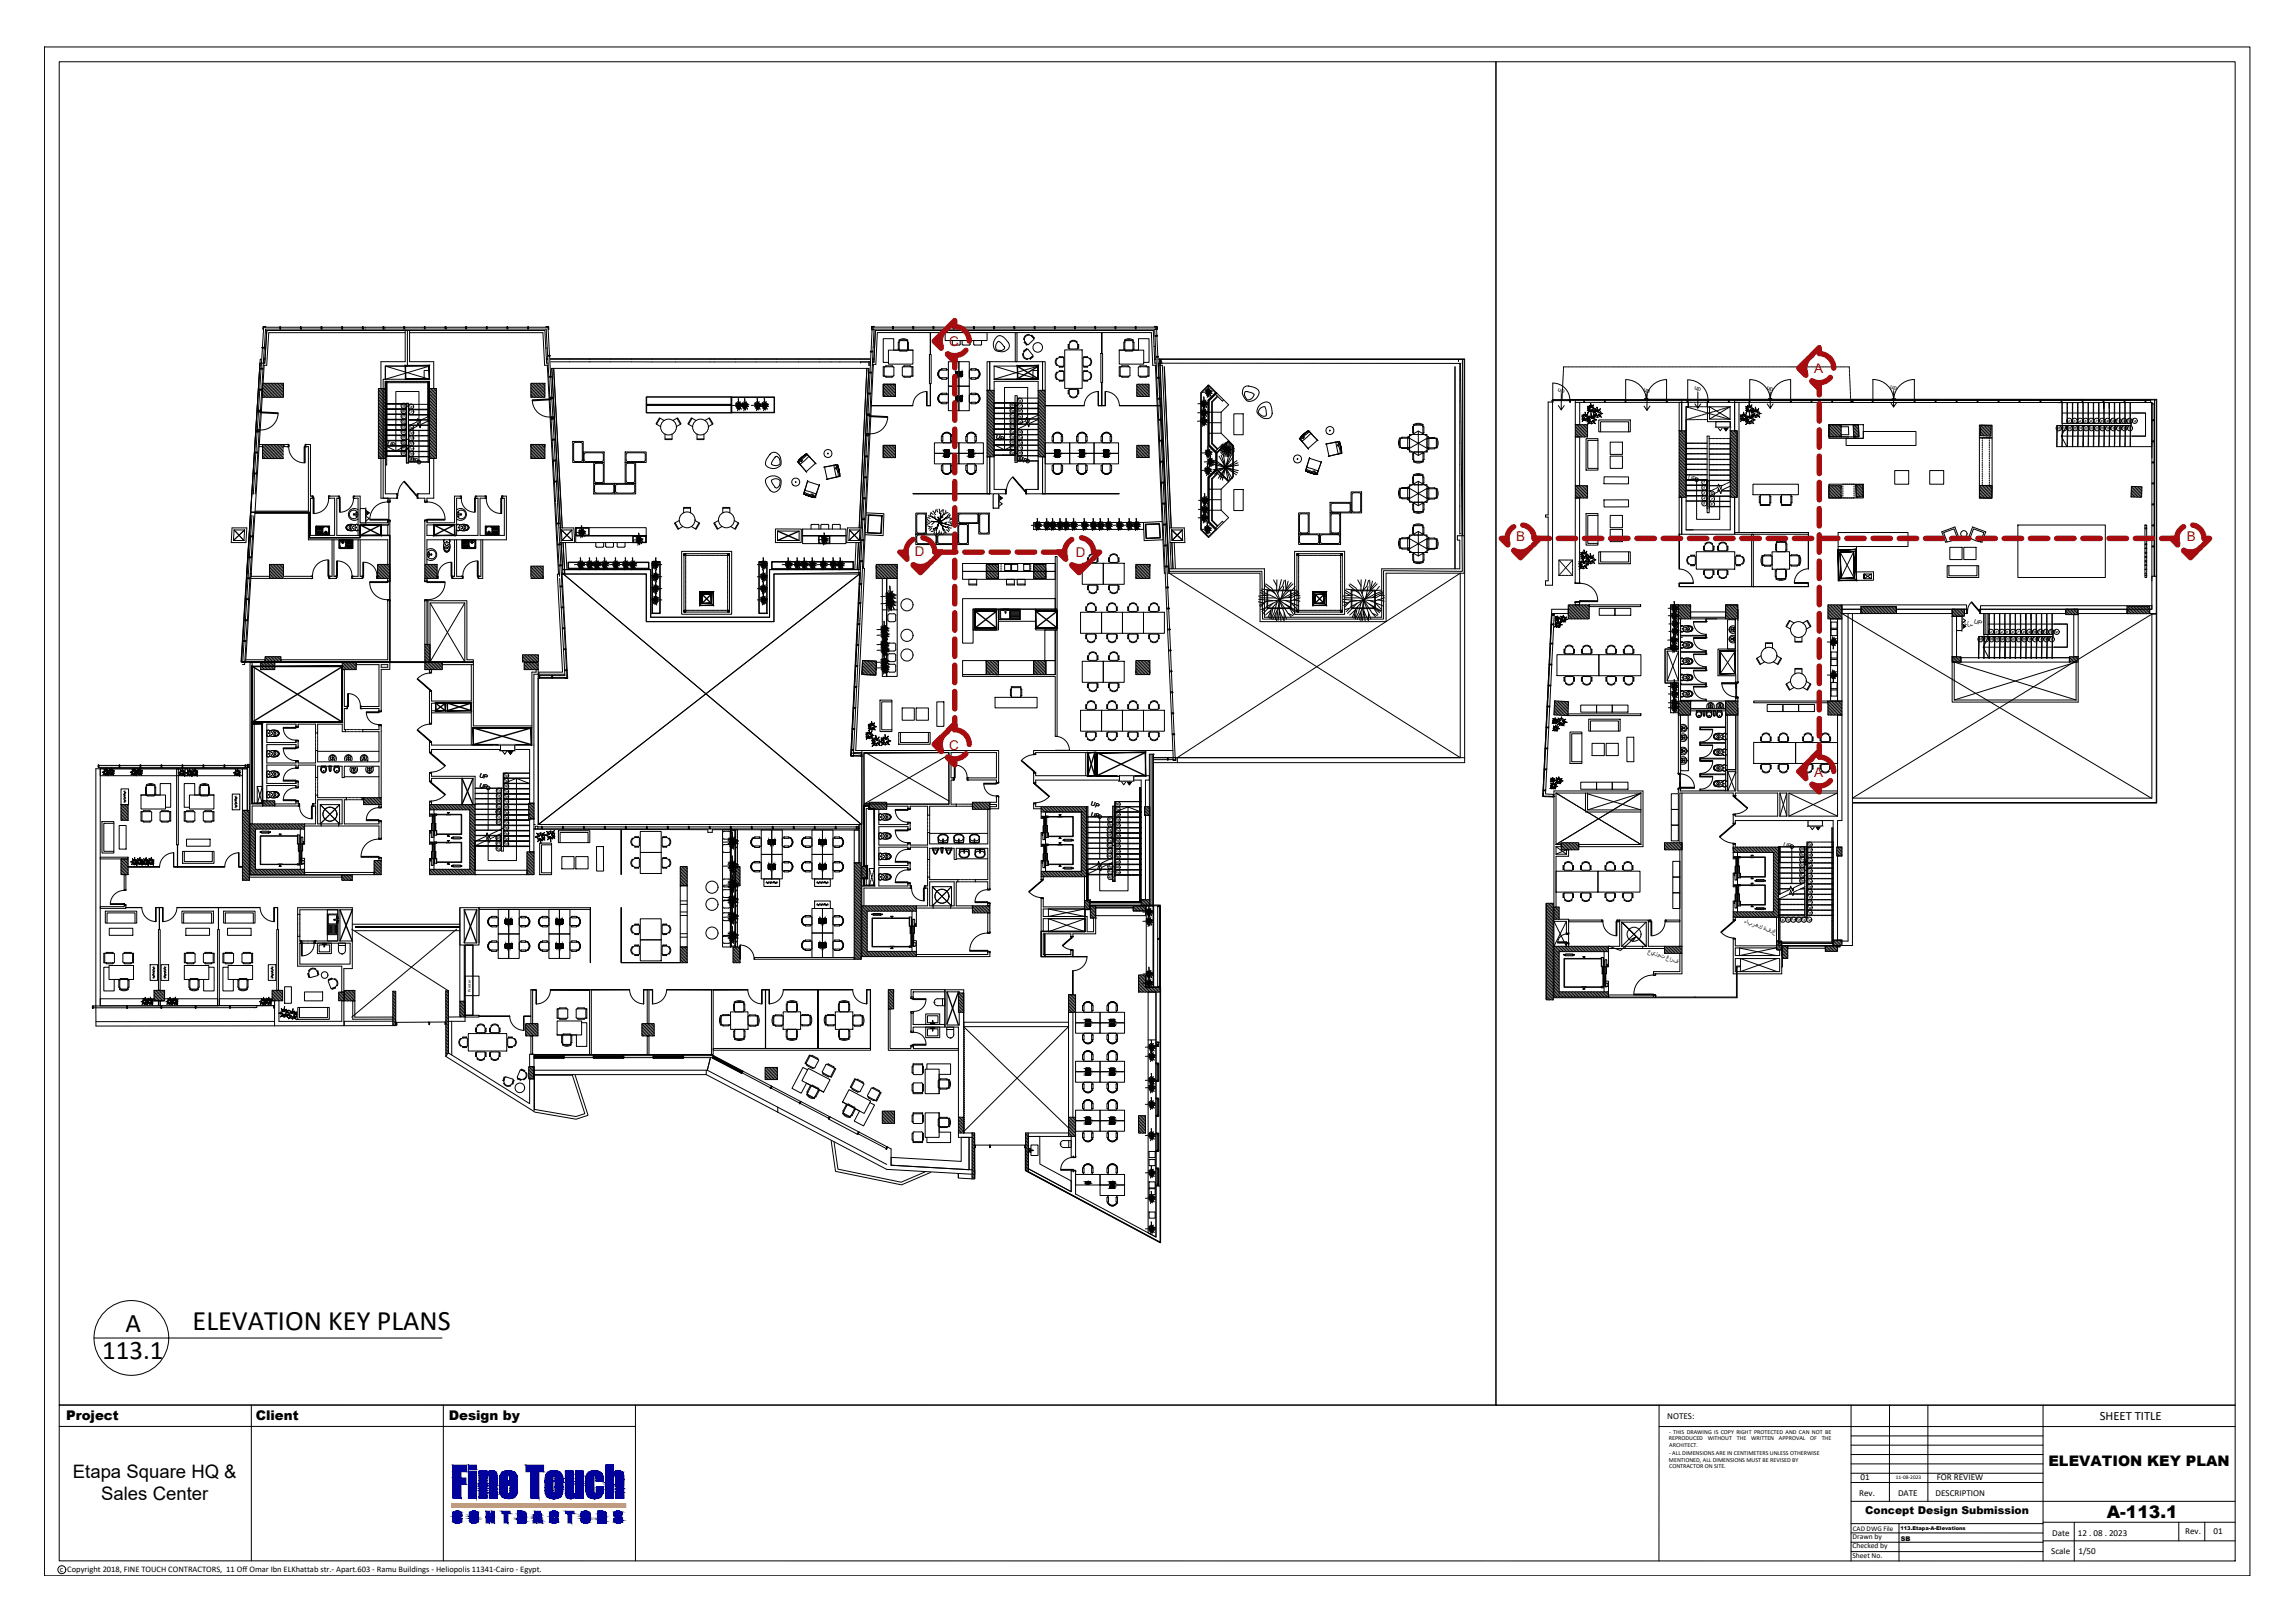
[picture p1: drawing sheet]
<svg xmlns="http://www.w3.org/2000/svg" width="841mm" height="594mm" viewBox="0 0 841 594" stroke-linecap="round" stroke-linejoin="round" font-family="sans-serif">
<defs><g id="words">
<text font-size="10.3" x="70.6" y="487.3">ELEVATION KEY PLANS</text>
<g font-size="9.9">
<text x="46" y="488">A</text>
<text x="37.5" y="497.6">113.1</text>
</g>
<g font-size="6.8">
<text x="26.7" y="541.2">Etapa Square HQ &amp;</text>
<text x="37.1" y="549.4">Sales Center</text>
</g>
<text font-size="6.3" x="772.1" y="555.9">A-113.1</text>
<text font-size="5.3" x="750.7" y="537.1">ELEVATION KEY PLAN</text>
<g font-size="4.9" fill="#a70c11">
<text x="347.9" y="126.9">C</text>
<text x="664.9" y="136.8">A</text>
<text x="335.3" y="203.8">D</text>
<text x="394.2" y="204">D</text>
<text x="555.6" y="198.3">B</text>
<text x="801.4" y="198.3">B</text>
<text x="347.9" y="274.6">C</text>
<text x="664.9" y="284.5">A</text>
</g>
<g font-size="4.9">
<text x="24.2" y="520.2">Project</text>
<text x="93.7" y="520.2">Client</text>
<text x="164.5" y="520">Design by</text>
</g>
<text font-size="4.6" x="769.5" y="520.1">SHEET TITLE</text>
<text font-size="3.9" x="683.5" y="554.7">Concept Design Submission</text>
<g font-size="3.3">
<text x="610.9" y="519.8">NOTES:</text>
<text x="681.8" y="542.2">01</text>
<text x="709.7" y="542.2">FOR REVIEW</text>
<text x="681.3" y="548">Rev.</text>
<text x="695.6" y="548">DATE</text>
<text x="709.3" y="548">DESCRIPTION</text>
<text x="752" y="562.5">Date</text>
<text x="761.5" y="562.5">12 . 08 . 2023</text>
<text x="800.8" y="561.7">Rev.</text>
<text x="811.1" y="561.9">01</text>
<text x="751.7" y="569">Scale</text>
<text x="761.7" y="569">1/50</text>
</g>
<text font-size="3.1" x="22" y="575.6">c Copyright 2018, FINE TOUCH CONTRACTORS, 11 Off Omar Ibn ELKhattab str.- Apart.603 - Ramu Buildings - Heliopolis 11341-Cairo - Egypt.</text>
<g font-size="2.8">
<text x="678.8" y="563.6">Drawn by</text>
<text x="678.8" y="567">Checked by</text>
<text x="678.8" y="570.5">Sheet No.</text>
</g>
<text font-size="2.6" x="679" y="560.6">CAD DWG File</text>
<text font-size="2.4" x="696.5" y="564.3">SB</text>
<g font-size="2.3">
<text x="719" y="228.1" transform="rotate(20 719 228.1)">سلم</text>
<text x="639" y="337.9" transform="rotate(20 639 337.9)">ك رر</text>
<text x="642" y="339" transform="rotate(20 642 339)">اا ء غ</text>
<text x="646.9" y="340.8" transform="rotate(20 646.9 340.8)">غاف</text>
<text x="603.7" y="348.9" transform="rotate(20 603.7 348.9)">توزيع</text>
<text x="610.4" y="351.4" transform="rotate(21 610.4 351.4)">فراغ</text>
</g>
<g font-size="2.2">
<text x="570.8" y="143.1" transform="rotate(20 570.8 143.1)">up</text>
<text x="602.1" y="143.3" transform="rotate(21 602.1 143.3)">up</text>
<text x="620.8" y="142.5" transform="rotate(21 620.8 142.5)">up</text>
<text x="647.3" y="142.5" transform="rotate(21 647.3 142.5)">up</text>
<text x="692.6" y="142" transform="rotate(20 692.6 142)">up</text>
<text x="364.8" y="160.5" transform="rotate(21 364.8 160.5)">UP</text>
<text x="141.7" y="162.8" transform="rotate(21 141.7 162.8)">UP</text>
<text x="150.2" y="168.8" transform="rotate(20 150.2 168.8)">UP</text>
<text x="373.3" y="168.5" transform="rotate(21 373.3 168.5)">UP</text>
<text x="618.4" y="175.4" transform="rotate(21 618.4 175.4)">UP</text>
<text x="723.2" y="228.1" transform="rotate(21 723.2 228.1)">UP</text>
<text x="175.5" y="284.4" transform="rotate(20 175.5 284.4)">UP</text>
<text x="175.5" y="288.2" transform="rotate(20 175.5 288.2)">UP</text>
<text x="399.7" y="294.9" transform="rotate(20 399.7 294.9)">UP</text>
<text x="399.7" y="298.7" transform="rotate(21 399.7 298.7)">UP</text>
<text x="653.3" y="309.7" transform="rotate(21 653.3 309.7)">UP</text>
<text x="611.6" y="527.5">REPRODUCED</text>
<text x="611.7" y="525.1">- THIS DRAWING IS COPY RIGHT PROTECTED AND CAN NOT BE</text>
<text x="625.8" y="527.5">WITHOUT</text>
<text x="636.5" y="527.5">THE</text>
<text x="641.8" y="527.5">WRITTEN</text>
<text x="651.9" y="527.5">APPROVAL</text>
<text x="663.3" y="527.5">OF</text>
<text x="667.6" y="527.5">THE</text>
<text x="611.7" y="533">- ALL DIMENSIONS ARE IN CENTIMETERS UNLESS OTHERWISE</text>
<text x="611.7" y="529.8">ARCHITECT.</text>
<text x="611.6" y="535.4">MENTIONED, ALL DIMENSIONS MUST BE REVISED BY</text>
<text x="611.7" y="537.8">CONTRACTOR ON SITE.</text>
</g>
<text font-size="2" x="694.8" y="541.8">11-08-2023</text>
<text font-size="1.9" x="696.4" y="560.3">113.Etapa-A-Elevations</text>
<text font-size="1.6" x="172.5" y="363.2" transform="rotate(-90 172.5 363.2)">Printer</text>
<g font-size="1.3">
<text x="146.9" y="148.8" transform="rotate(20 146.9 148.8)">19</text>
<text x="149.6" y="149" transform="rotate(20 149.6 149)">18</text>
<text x="370" y="148.6" transform="rotate(20 370 148.6)">19</text>
<text x="372.7" y="146.9" transform="rotate(20 372.7 146.9)">18</text>
<text x="372.7" y="148.8" transform="rotate(22 372.7 148.8)">17</text>
<text x="147" y="150.7" transform="rotate(19 147 150.7)">20</text>
<text x="147" y="152.6" transform="rotate(21 147 152.6)">21</text>
<text x="147.1" y="154.6" transform="rotate(20 147.1 154.6)">22</text>
<text x="149.6" y="151" transform="rotate(20 149.6 151)">17</text>
<text x="370.1" y="150.5" transform="rotate(20 370.1 150.5)">20</text>
<text x="370.1" y="152.4" transform="rotate(20 370.1 152.4)">21</text>
<text x="370.2" y="154.4" transform="rotate(20 370.2 154.4)">22</text>
<text x="372.7" y="150.7" transform="rotate(20 372.7 150.7)">16</text>
<text x="372.7" y="152.7" transform="rotate(20 372.7 152.7)">15</text>
<text x="372.7" y="154.6" transform="rotate(20 372.7 154.6)">14</text>
<text x="757.8" y="154.4" transform="rotate(21 757.8 154.4)">2</text>
<text x="759.7" y="154.4" transform="rotate(21 759.7 154.4)">3</text>
<text x="761.8" y="154.4" transform="rotate(24 761.8 154.4)">4</text>
<text x="763.8" y="154.4" transform="rotate(21 763.8 154.4)">5</text>
<text x="765.8" y="154.4" transform="rotate(19 765.8 154.4)">6</text>
<text x="767.8" y="154.4" transform="rotate(21 767.8 154.4)">7</text>
<text x="769.8" y="154.4" transform="rotate(19 769.8 154.4)">8</text>
<text x="771.8" y="154.4" transform="rotate(21 771.8 154.4)">9</text>
<text x="773.3" y="154.3" transform="rotate(20 773.3 154.3)">10</text>
<text x="775.4" y="154.3" transform="rotate(22 775.4 154.3)">11</text>
<text x="777.4" y="154.3" transform="rotate(22 777.4 154.3)">12</text>
<text x="779.4" y="154.3" transform="rotate(22 779.4 154.3)">13</text>
<text x="781.2" y="154.2" transform="rotate(20 781.2 154.2)">14</text>
<text x="147" y="156.5" transform="rotate(19 147 156.5)">23</text>
<text x="147" y="158.4" transform="rotate(19 147 158.4)">24</text>
<text x="147" y="160.3" transform="rotate(19 147 160.3)">25</text>
<text x="149.7" y="156.7" transform="rotate(20 149.7 156.7)">35</text>
<text x="149.7" y="158.7" transform="rotate(20 149.7 158.7)">34</text>
<text x="149.7" y="160.6" transform="rotate(22 149.7 160.6)">33</text>
<text x="370.1" y="156.3" transform="rotate(22 370.1 156.3)">23</text>
<text x="370.1" y="158.2" transform="rotate(20 370.1 158.2)">24</text>
<text x="370.1" y="160.1" transform="rotate(20 370.1 160.1)">25</text>
<text x="372.9" y="158.5" transform="rotate(20 372.9 158.5)">34</text>
<text x="372.9" y="160.4" transform="rotate(20 372.9 160.4)">33</text>
<text x="753.5" y="157" transform="rotate(20 753.5 157)">28</text>
<text x="755.6" y="157" transform="rotate(19 755.6 157)">27</text>
<text x="757.5" y="157" transform="rotate(20 757.5 157)">26</text>
<text x="759.6" y="157" transform="rotate(20 759.6 157)">25</text>
<text x="761.6" y="157" transform="rotate(20 761.6 157)">24</text>
<text x="763.6" y="157" transform="rotate(20 763.6 157)">23</text>
<text x="765.6" y="157" transform="rotate(20 765.6 157)">22</text>
<text x="767.6" y="157" transform="rotate(20 767.6 157)">21</text>
<text x="769.5" y="156.9" transform="rotate(20 769.5 156.9)">20</text>
<text x="771.4" y="156.9" transform="rotate(20 771.4 156.9)">19</text>
<text x="773.5" y="156.9" transform="rotate(20 773.5 156.9)">18</text>
<text x="775.4" y="156.9" transform="rotate(20 775.4 156.9)">17</text>
<text x="777.4" y="156.9" transform="rotate(20 777.4 156.9)">16</text>
<text x="779.5" y="156.9" transform="rotate(20 779.5 156.9)">15</text>
<text x="147" y="164.2" transform="rotate(20 147 164.2)">27</text>
<text x="147" y="162.2" transform="rotate(21 147 162.2)">26</text>
<text x="147" y="166.1" transform="rotate(22 147 166.1)">28</text>
<text x="149.7" y="162.5" transform="rotate(20 149.7 162.5)">32</text>
<text x="149.7" y="166.3" transform="rotate(20 149.7 166.3)">30</text>
<text x="149.7" y="164.4" transform="rotate(22 149.7 164.4)">31</text>
<text x="370.1" y="162" transform="rotate(20 370.1 162)">26</text>
<text x="370.1" y="164" transform="rotate(20 370.1 164)">27</text>
<text x="370.1" y="165.9" transform="rotate(22 370.1 165.9)">28</text>
<text x="372.9" y="162.3" transform="rotate(22 372.9 162.3)">32</text>
<text x="372.9" y="164.2" transform="rotate(20 372.9 164.2)">31</text>
<text x="372.9" y="166.2" transform="rotate(20 372.9 166.2)">30</text>
<text x="149.7" y="168.3" transform="rotate(22 149.7 168.3)">29</text>
<text x="372.8" y="168.1" transform="rotate(22 372.8 168.1)">29</text>
<text x="624" y="177" transform="rotate(21 624 177)">1</text>
<text x="624.1" y="178.9" transform="rotate(19 624.1 178.9)">2</text>
<text x="624.1" y="184.7" transform="rotate(24 624.1 184.7)">5</text>
<text x="624.1" y="180.8" transform="rotate(21 624.1 180.8)">3</text>
<text x="624.1" y="182.8" transform="rotate(19 624.1 182.8)">4</text>
<text x="626.8" y="183" transform="rotate(22 626.8 183)">7</text>
<text x="626.8" y="181.1" transform="rotate(19 626.8 181.1)">8</text>
<text x="626.8" y="185" transform="rotate(19 626.8 185)">6</text>
<text x="729.1" y="231.7" transform="rotate(22 729.1 231.7)">2</text>
<text x="731.1" y="231.7" transform="rotate(19 731.1 231.7)">3</text>
<text x="733.2" y="231.7" transform="rotate(22 733.2 231.7)">4</text>
<text x="735.1" y="231.7" transform="rotate(19 735.1 231.7)">5</text>
<text x="737.1" y="231.7" transform="rotate(21 737.1 231.7)">6</text>
<text x="739.1" y="231.7" transform="rotate(19 739.1 231.7)">7</text>
<text x="741.2" y="231.7" transform="rotate(21 741.2 231.7)">8</text>
<text x="743.2" y="231.7" transform="rotate(19 743.2 231.7)">9</text>
<text x="744.7" y="231.6" transform="rotate(20 744.7 231.6)">10</text>
<text x="746.7" y="231.6" transform="rotate(22 746.7 231.6)">11</text>
<text x="748.7" y="231.6" transform="rotate(22 748.7 231.6)">12</text>
<text x="750.8" y="231.6" transform="rotate(21 750.8 231.6)">13</text>
<text x="752.6" y="231.5" transform="rotate(20 752.6 231.5)">14</text>
<text x="724.9" y="234.3" transform="rotate(19 724.9 234.3)">28</text>
<text x="726.9" y="234.3" transform="rotate(20 726.9 234.3)">27</text>
<text x="728.9" y="234.3" transform="rotate(20 728.9 234.3)">26</text>
<text x="730.9" y="234.3" transform="rotate(20 730.9 234.3)">25</text>
<text x="732.9" y="234.3" transform="rotate(20 732.9 234.3)">24</text>
<text x="734.9" y="234.3" transform="rotate(20 734.9 234.3)">23</text>
<text x="737" y="234.3" transform="rotate(20 737 234.3)">22</text>
<text x="739" y="234.3" transform="rotate(20 739 234.3)">21</text>
<text x="740.9" y="234.2" transform="rotate(20 740.9 234.2)">20</text>
<text x="742.8" y="234.2" transform="rotate(20 742.8 234.2)">19</text>
<text x="744.8" y="234.2" transform="rotate(20 744.8 234.2)">18</text>
<text x="746.8" y="234.2" transform="rotate(20 746.8 234.2)">17</text>
<text x="748.8" y="234.2" transform="rotate(20 748.8 234.2)">16</text>
<text x="750.8" y="234.2" transform="rotate(20 750.8 234.2)">15</text>
<text x="184.5" y="284.3" transform="rotate(20 184.5 284.3)">56</text>
<text x="184.5" y="286.2" transform="rotate(20 184.5 286.2)">55</text>
<text x="181.8" y="289.8" transform="rotate(20 181.8 289.8)">57</text>
<text x="181.8" y="293.6" transform="rotate(20 181.8 293.6)">59</text>
<text x="181.8" y="291.7" transform="rotate(22 181.8 291.7)">58</text>
<text x="184.5" y="288.1" transform="rotate(20 184.5 288.1)">54</text>
<text x="184.5" y="290.1" transform="rotate(20 184.5 290.1)">53</text>
<text x="184.5" y="293.9" transform="rotate(20 184.5 293.9)">51</text>
<text x="184.5" y="292" transform="rotate(22 184.5 292)">52</text>
<text x="181.8" y="297.5" transform="rotate(20 181.8 297.5)">35</text>
<text x="181.8" y="297.5" transform="rotate(20 181.8 297.5)">61</text>
<text x="181.8" y="299.4" transform="rotate(20 181.8 299.4)">62</text>
<text x="181.8" y="295.5" transform="rotate(22 181.8 295.5)">60</text>
<text x="184.5" y="295.8" transform="rotate(22 184.5 295.8)">50</text>
<text x="184.6" y="297.8" transform="rotate(20 184.6 297.8)">49</text>
<text x="184.6" y="299.7" transform="rotate(22 184.6 299.7)">48</text>
<text x="408.6" y="294.7" transform="rotate(20 408.6 294.7)">56</text>
<text x="408.6" y="296.7" transform="rotate(20 408.6 296.7)">55</text>
<text x="408.6" y="298.6" transform="rotate(22 408.6 298.6)">54</text>
<text x="181.8" y="301.3" transform="rotate(22 181.8 301.3)">63</text>
<text x="184.6" y="301.6" transform="rotate(20 184.6 301.6)">47</text>
<text x="184.6" y="303.4" transform="rotate(20 184.6 303.4)">46</text>
<text x="184.6" y="305.4" transform="rotate(20 184.6 305.4)">45</text>
<text x="405.8" y="304.1" transform="rotate(22 405.8 304.1)">59</text>
<text x="405.9" y="300.2" transform="rotate(20 405.9 300.2)">57</text>
<text x="405.9" y="302.2" transform="rotate(20 405.9 302.2)">58</text>
<text x="408.6" y="300.5" transform="rotate(20 408.6 300.5)">53</text>
<text x="408.6" y="302.4" transform="rotate(20 408.6 302.4)">52</text>
<text x="408.6" y="304.3" transform="rotate(20 408.6 304.3)">51</text>
<text x="181.8" y="309" transform="rotate(20 181.8 309)">41</text>
<text x="181.8" y="311" transform="rotate(20 181.8 311)">42</text>
<text x="181.8" y="307.2" transform="rotate(22 181.8 307.2)">40</text>
<text x="184.6" y="307.4" transform="rotate(20 184.6 307.4)">44</text>
<text x="184.6" y="309.3" transform="rotate(22 184.6 309.3)">43</text>
<text x="405.8" y="306" transform="rotate(20 405.8 306)">60</text>
<text x="405.8" y="309.9" transform="rotate(20 405.8 309.9)">62</text>
<text x="405.8" y="311.8" transform="rotate(20 405.8 311.8)">63</text>
<text x="405.8" y="307.9" transform="rotate(22 405.8 307.9)">61</text>
<text x="408.6" y="306.3" transform="rotate(20 408.6 306.3)">50</text>
<text x="408.6" y="308.2" transform="rotate(20 408.6 308.2)">49</text>
<text x="408.6" y="310.1" transform="rotate(20 408.6 310.1)">48</text>
<text x="659.6" y="311.2" transform="rotate(20 659.6 311.2)">29</text>
<text x="662.3" y="309.5" transform="rotate(20 662.3 309.5)">28</text>
<text x="662.3" y="311.5" transform="rotate(20 662.3 311.5)">27</text>
<text x="405.8" y="313.7" transform="rotate(20 405.8 313.7)">64</text>
<text x="406" y="317.6" transform="rotate(20 406 317.6)">40</text>
<text x="408.6" y="314" transform="rotate(20 408.6 314)">46</text>
<text x="408.6" y="317.8" transform="rotate(20 408.6 317.8)">44</text>
<text x="408.6" y="312.1" transform="rotate(22 408.6 312.1)">47</text>
<text x="408.6" y="315.9" transform="rotate(22 408.6 315.9)">45</text>
<text x="659.5" y="315.1" transform="rotate(20 659.5 315.1)">31</text>
<text x="659.5" y="317" transform="rotate(20 659.5 317)">32</text>
<text x="659.5" y="313.2" transform="rotate(22 659.5 313.2)">30</text>
<text x="662.3" y="315.3" transform="rotate(20 662.3 315.3)">25</text>
<text x="662.3" y="313.4" transform="rotate(22 662.3 313.4)">26</text>
<text x="662.3" y="317.2" transform="rotate(22 662.3 317.2)">24</text>
<text x="406" y="319.5" transform="rotate(20 406 319.5)">41</text>
<text x="406" y="321.4" transform="rotate(22 406 321.4)">42</text>
<text x="408.6" y="319.8" transform="rotate(20 408.6 319.8)">43</text>
<text x="659.5" y="320.9" transform="rotate(20 659.5 320.9)">34</text>
<text x="659.5" y="318.9" transform="rotate(22 659.5 318.9)">33</text>
<text x="659.5" y="322.8" transform="rotate(22 659.5 322.8)">35</text>
<text x="662.3" y="319.1" transform="rotate(20 662.3 319.1)">23</text>
<text x="662.3" y="321.1" transform="rotate(20 662.3 321.1)">22</text>
<text x="662.3" y="323" transform="rotate(22 662.3 323)">21</text>
<text x="662.1" y="326.8" transform="rotate(20 662.1 326.8)">19</text>
<text x="662.1" y="328.7" transform="rotate(22 662.1 328.7)">18</text>
<text x="662.3" y="324.9" transform="rotate(20 662.3 324.9)">20</text>
<text x="662.1" y="332.5" transform="rotate(20 662.1 332.5)">16</text>
<text x="662.1" y="334.4" transform="rotate(20 662.1 334.4)">15</text>
<text x="662.2" y="330.6" transform="rotate(22 662.2 330.6)">17</text>
<text x="652.9" y="337.2" transform="rotate(19 652.9 337.2)">9</text>
<text x="654.3" y="337" transform="rotate(22 654.3 337)">10</text>
<text x="656.3" y="337" transform="rotate(22 656.3 337)">11</text>
<text x="658.2" y="337" transform="rotate(22 658.2 337)">12</text>
<text x="660.1" y="337" transform="rotate(22 660.1 337)">13</text>
<text x="662" y="337" transform="rotate(21 662 337)">14</text>
</g>
</g></defs>
<!-- layer: 0 -->
<g fill="none" stroke="#000" stroke-width=".37">
<path d="M97.8 121h51.5v13.1h-8.1v4.8h-.8v43.6h2.1v9.8l-10.5-.1v4.7l-18.6 .1v-9.4h-21.5l3.4-54.6h1.7zM202.2 134.9h116.2l-3.6 73.7h-32.8v17.5h-43.6v-17.5h-32.2zM424.5 133l110.7 .1 .7 76.2-28.9-.3v17.8h-44.3l-.3-17.5h-34zM635.7 147.4h1.6v47.6h-1.6v-12.9h.9v-24.3h-.9zM670.2 155.5h12.6v5h-12.6zM725.4 155.7h4.6v4.7h-4.6zM670.2 177.3h12.6v5.1h-12.6zM725.4 177.8h4.6v4.7h-4.6zM635.7 195h27v.7h-27zM641.9 195.7h.6v19.2h-.6zM138.4 211.1v.8M142.1 211.9h.8"/>
<path d="M206 210.2h30.8v17.5h46.8v-17.5l31.7-.5-3.5 67.2 4 .1v25h-118.5l-.1-53.6h10.8zM675 221.5h45.7v1.7h-25.8v-1h-12.9v1h-7zM725.8 221.8h62.8v1.4h-62.8zM315.9 245.7v.7M316.1 241.9l5.1 .3-.2 5.1-5.2-.3zM615.1 256.8h.8M316.6 275.9l31.1-.3 .1 18.9h-31.1zM615 261.9h.8M619.5 261.1v.8M632.4 261.1v.8M636.1 261.9h.7M94.3 288.1l1.9 6.3"/>
<path d="M96.2 288.1l-1.9 6.3M318.5 294.1l-1.9 .4M383.1 297.4h13.2v21.8h-13.2M313 304h1.8v12h-1.8zM572.1 309l-1.9 .3M384.2 336.5h13.4v4.8h-13.4zM384.2 332.9h13.4v2.8h-13.4zM569.5 332.2h.7M423.6 363.4h1.6M351.2 415h1.9M351.5 409.2h1.6M356.2 415v1.6"/>
<path d="M376.8 415v1.2M391.6 409.2h1.6M391.6 413.1v1.7M351.2 429.8v1.7l5 .3M356.2 428.5v1.6"/>
</g>
<!-- layer: ZE-IT-OF-A1102$0$A-GENM -->
<g fill="none" stroke="#000" stroke-width=".37">
<path d="M109.1 334.9v.7M109.1 335.8v.1M109.1 336.1v.8M109.1 337v.2M109.1 337.3v1.1M109.1 338.5v.2M109.1 338.8v1.1M109.9 334.9v.7M109.9 335.8v.1M109.9 336.1v1.1M109.9 337.3v.2M109.9 337.6v1.1"/>
<path d="M109.9 338.8v.2M109.9 339.1v.8M109.1 340v.2M109.1 340.3v1.1M109.1 341.6v.1M109.1 341.9v1.1M109.9 340v.2M109.9 340.3v1.1M109.9 341.6v.1M109.9 341.9v1M110.2 345.2l.1 .3M110.3 344.6l-.1 .6"/>
<path d="M110.5 345.5h.1M110.5 344.6h.1M110.8 345.5h1.1M110.8 344.6h1.1M112 345.5h.2M112 344.6h.2M112.3 345.5h1.1M112.3 344.6h1.1M113.5 345.5h.2M113.5 344.6h.2M113.8 345.5h1.1M113.8 344.6h1.1"/>
<path d="M115 345.5h.2M115 344.6h.2M115.3 344.6l.2 .3M115.5 345.2l-.2 .3M115.5 344.9v.3M100.6 375.7l-65.4 .1M100.6 374.1l-65.4 .1M145 374v1.6M258.8 393.6h-63.1v-1.6h63.5l25.8 13.5M258.8 393.6l66.1 34.7M258.8 392v1.6M285 405.5l39.9 21"/>
<path d="M285 405.5v1.8M357.2 415v16.8M351.2 429.8v1.6M357.2 428.6v1.6"/>
</g>
<!-- layer: ZE-IT-OF-A1102$0$15 -->
<g fill="none" stroke="#000" stroke-width=".37">
<path d="M141.2 134.1h16.2v4.8h-16.2zM364.3 134.1h16.1v4.8h-16.1zM371.5 121.8h1.7M141.2 142.3v-2.6h16.2v41.2h-4.3v1.6h2.6v1.4h.7v-1.4h2.5v-14.6h1v-25.6h-1v-9.8h-8.8v-11.5h-1.6v11.5h-8.9v9.8h-.9v25.6h.9v14.6h2.5v1.4h.8v-1.4h2.5v-1.6h-4.2v-13M148.9 148.8h.8M149 147.7v21.9M149.6 147.7v21.9M372 148.6h.7v17.5h-.7zM372 148.6v-1.1h.7v1.1M95 162.8h1.2v.8h-1.3zM104 162.8h1.6v.8h-1.6zM148.9 160.9h.8"/>
<path d="M194.5 162.8v.8M199.7 162.8v.8M202.1 162.8l.1 .8M372 166.1v3.2h.7v-3.2M382 167.7v13.2M93.4 188h19.6v9.7h29.1M93.5 187.2h19.5v-23.6h-1v-.8h1.8v18.9h.9v.8h-.9v13.6h8.8v-13.6h-2.2v-.8h4v.8h-1v13.6h18.7M121.7 197.7v13.4h-1v.8h2.6v-.8h-.9v-13.4M131.2 197.7v13.4h-2.2v.8h4M132 197.7v13.4h1M132 192.2h10.1M142.1 190.5v1"/>
<path d="M142.1 192.2v3.9M142.1 197.7v9M142.9 190.5v22.3h-.8v-.9M142.9 190.5h-.8v1h-10.1v-9.8h-2.5v.8h1.7v13.6M166.6 192.2h-10.2v3.9h18.8v-13.6h-1v-.8h4v.8h-2.3v13.6h8.9v-13.6h-1v-.8h1.8v16h-29.2v9M166.6 197.7v13.4h-1v.8h4v-.8h-2.3v-13.4M167.3 196.1v-13.6h1.8v-.8h-2.5v9.8h-10.2v-1h-.7v16.2M176.2 197.7v13.4h-1v.8h1.7v-14.2M365.2 180.9h-2.5v-13.6h-1v-24.3h1v-10.5h19.3v10.5h1v24.3h-1v13.6h-5.8v-1.6h4.2v-39.6h-16.1v39.6h4.2v1.6h-2.5M90.7 209.9h-.2l-2.1 32.5h.3M91.7 210h.4l-.1 1.1M91.9 211.9l-1.9 30.6h-.3"/>
<path d="M92 211.1h6.7v.8h-6.8zM104 211.1h10.5v.8h-10.5M138.1 211.1h.3v.8h-.3zM155.7 219.9h.7v16.1h-.7zM155.7 211.9h.7v.9h-.7zM160.2 211.1h.3v.8h-.3zM199 211.1v.8M206.2 208.6l.1 1.6M314.8 208.6l-.1 1.6M316.5 207.4l-.1 .7M321.1 207.4v.7M328.8 207.4v.7"/>
<path d="M378.8 211.9h.7M378.8 206.7h.7M383.3 211.1v.8M416.2 207.4v.7M426.6 207.4v.7M428.4 208.3l.1 1.6M156.8 236v-16h14.3v21.7h2.4v24.2h21.4M157.6 220.8h12.7v21.6h-12.7zM357.4 223.1h7.8M90.1 241.7h7v.7h-6.9M102.9 241.7h39.2v-21.8h.8v22.5h-40zM130.5 242.7h12.4v2.5h-3.2v15.3h-.8v-1h-6.6v-.7h6.6v-15.4h-8.4z"/>
<path d="M139.7 243.4h2.4v1h-2.4zM157.4 245.3h.7v.9h-.7zM157.6 241.7v.7h15.9M172.7 243.4v13.4h-14.6v-3.5h-.7v11.6h.7v-7.3h14.6v15.3M173.5 242.7h-11.4v.7h11.4M361.4 241.9v.9M416.2 245.7v.7M421.4 245.7v.7M90.6 280h.8v40.5h33.9v.8h-33.9v1.1h-2.6v-25.6h1.8zM92.4 265.2h3.8v29.2h-3.8zM115.6 268.4v-3.2h-6.4v1h-.7v-1h-10.7v6.8h10.7v-.7h.7v2.4h-.7v-1h-10.7v6.8h10.7v-.7h.7v.7h6.4v-4.6M126.6 267.2h-.4v-7.7h1v-.7h-1v-13.5h-.8v19.2h-33v-21.8h-.8v77.7h45.5v-.9h-25.5v-5.1h-1.5v4h-16.5v-14.7h16.5v5.5h1.5v-6.7h6.1v-.7h-1.3v-8.9h9v8.9h-1.3v.7h14.8v4.7h.8v-6.4h-.8v1h-12.7v-8.9h.7v-.7h-10.5v-1"/>
<path d="M126.6 268h-1.2v-2.8h-9v3.2M133 267.2h5.9v-1.6h.8v26.6h-.8v-11.6h-12.7v4.2h-.8v-4.2h-9v4.2M133 268h5.9v11h-22.5v-4.1M158.1 261.1h14.6M158.1 260.3h14.6M180.7 272.9h-22.6v-.9h-.7v3.5h.7v-1h36v19.7h1.6v-47.3h1.5v-1.6h-.7v.9h-1.6v26.7h-13.4M397.9 275.6v8.5M421.8 276.2v55.3M422.5 276.2v55.3M429.8 274.9h-51v1.2h.7v-.5h19.1M35.1 281.6h1.6v86.8h-1.6zM100.7 294.4h7.8v-.9h.7v.9h.4v.8h-8.9z"/>
<path d="M115.6 291.2v3.2h-.9v.8h.9v6.6h-23.2v-6.6h3.8v-1.9h.7M115.6 284.8v-4.6h-6.4v1h-.7v-1h-10.7v6.7h10.7v-.6h.7v2h-.7v-.6h-10.7v5.6M132.7 292.2h.6v.7h-.6zM138.9 294.7h.8v1h-.8zM194.1 299.9h1.6v12.1h-1.6zM321.2 296.4h-.8v28.1h-4.6v25.9h46.9v-1.7h-.7v.9h-26.2v-5.1h-1.6v4h-16.4v-14.8h16.4v5.6h1.6v-6.7h6.2v-.8h-1.3v-8.8h9v8.8h-1.3v.8h7.9v-.8h-5.9v-8.8h.6M322.1 296.4v5.6h10.6v-.6h.8v2.4h-.8v-1h-10.6v6.7h10.6v-.6h.8v.6h6.4v-4.6M339.9 298.5v-3.2h-6.4v.9h-.8v-.9h-7.8v-.8h22.9v-18.9h-31.2v18.9h1.9v.8h-1.9v22.1M350.4 294.5h-1.9v-8.8h1v-.8h-1v-9.3h16.7v9.3h-10.6v.8h10.6v.9h.8v-11.7h-50.2v42.5M350.4 295.3h-9.7v3.2M362.7 293.8h2.5v-2.1h.8v4.5h-3.3v-.7h2.5v-.8h-2.5zM378.8 294.4h.7v1.1h18.7v34.4h-.8v-8.8h-15.1v.9h-.8v-6.8h1.6v4h13.2v-21.8h-13.2v2.3h-1.6v-3.5h-2.7z"/>
<path d="M402.3 284.1h-22.8v-.9h-.7v3.5h.7v-1h38.7v43.8h1.6v-30.8h-.3v-3.2h.3v-9.8h1.4v-1.6h-18.1M407.8 299.1h.1M407.9 295.3l-.1 27.5h.7v-13.2M408.5 295.3v14.3M408.5 299.1h.1M421.4 298.7v30.8M138.9 314.3h.8v.9h-.8zM157.4 304.2h1.6v5h-1.6zM184.5 303.4h-.8v-14.7h.8v21.4h-.8v-6.4M259.4 304.9h1.6M339.9 314.8v-4.5h-6.4v.6h-.8v-.6h-10.6v6.7h10.6v-1h.8v2.4h-.8v-.6h-10.6v6.7h10.6v-1h.8l.3 1.8h-17.2v6.5h23.3v-6.5h-1v-.8h1v-3.3M340.7 314.8v-4.1h9v4.1h.7v-4.1h11.6v11.5h-4.6"/>
<path d="M340.7 304.9v4.2h21.3v-12.7h.7v29.3h-.7v-2.7h-4.6M381.5 305h1.6v5h-1.6zM407.8 309.6h.7M123.8 333.2v11.4M128.3 322.4h.8M129.1 333.2h-4.5v11.4h4.5v10.2h-3.1v8.6h-.7v-9.5M168.5 320.4h-11.1v-6h1.6v4h13.2v-21.8h-13.2v2.3h-1.6v-5.2h.7v1h15.2v-9.6h-15.2v1h-.7v-2.9h.7v1.1h16v34.4h19v1.7h-23M168.5 332.5v34.2M170.1 333.2h4.6v12.2h-4.6zM175.5 333.2v12.2M340.7 321.2v1h10.3M362 330.8h.7v1h-.7z"/>
<path d="M362 334.4h.7v7.2h-.7zM382.3 336.5h15.3v4.8h-15.3zM397.4 332.2h-15.1v-3.1h-.8v21.3h1.3v-.8h-.5v-7.6h10.1v1h.8v-1h8.3v-5.8M397.4 332.9h-15.1v2.8h16.1v5.6h2.4v-5.1M397.7 333.1h1.6M399.6 336.2h.8M407.8 322.4h.7M415.3 331.7h-13.8v.8h13.8M418.2 330.7h-18.8v.8h18.8M170.1 346.2v20.5M315.6 350.6v-48.6h-.8v14h-1.8v35.3M393.2 348.1h-.8v1.5h-9.4v.8h8.6"/>
<path d="M35.1 368.4l.1 7.4M100.6 366.5v9.2h25.4v-9.2h-.7v7.6h-23.1v-7.6M129.3 366.6h.7v5.9h14v-9.4h1v12.5l-18.8 .1v-1.6l17.8-.1v-.7h-14.7zM129.3 362.8h.7M168.5 372.5h-4.2v-9.6h-.9v24l32.3 20.2v-21h-1.6v4.6h1.6v4.5h-1.6v9l-29.7-18.5v-11.6h6v-1.6M327.5 362.5v.8M346.3 363.3v12.1M351.5 363.7v-.4h-4.5v12.1h4.5v-4.6M353.1 376.2l.1-13.7h-6.9v13.7h5l-.1 33M353.1 370.8v38.4M391.6 364.3h1.6M423.6 363.4v18.3h1.6v-18.3"/>
<path d="M259.4 386.2h1.6M351.2 415v1.6h5v11.9l-29.7-1.7v-6l-1.6-.8M353.1 415h3.1M356.2 415h1v16.8h-1v-1.7l-31.3-1.8M356.2 415h.1M391.6 415h-15.8v13.7l49.4 26.4v-20.7h-1.6v18.7l-29.4-15.8v-8.4h-1.7v7.6l-15.6-8.4M391.6 409.2v-38.4h1.6v38.4M391.6 416.2h-14.8l.1 13M392.5 416.2v7.6h1.7v-7.6"/>
</g>
<!-- layer: ZE-IT-OF-A1102$0$A-FLOR -->
<g fill="none" stroke="#000" stroke-width=".37">
<path d="M95.7 131.5h-.3l-4.9 78.4M96.6 131.5h.5M96.6 131.3h.5M141.2 139.7v2.6M157.4 135.7h-2v3.2h2M200.2 131.4h.5M200.2 131.6h.6M201.7 131.4h117.1M319.8 131.4h.5M319.8 131.6h.5M320 133.4v.4M320.8 121l-.6 11.7"/>
<path d="M372.3 138.9h8.1M380.4 135.7h-1.9v3.2M423.1 131.5h.5M423.1 131.6h.5M424.6 131.6h.3l.1 1.4M424.6 131.5l.3 .1M425.1 131.5h111.6v28.3M425.1 131.6v.5M425.1 132.6v.4M425.8 133h-.7l.1 .4M535.9 131.7h.7v64.5M96.1 145.5h.1"/>
<path d="M328.2 140.7h-4.5v4.5M536.7 160v119.3h-113.7M141.2 167.1h.2M141.7 167.1h7.2M328.2 163.1h-4.5v4.5M364.3 166.7h7.7v2.1M368.5 179.3h.1M376.1 179.3h.1M145.4 180.9h.1M145.4 182.5h.1M153.1 180.9h.1M153.1 182.5h.1"/>
<path d="M368.5 180.9h.1M376.1 180.9h.1M429.4 194.1l.1 3.9M536.6 196.2h-2.5v1.6h.9v10.5h-28.7v17.8h-42.9v-17.8h-35M536.6 196.2v13.7h-28.7v17.8h-46.1v-17.8h-33.3M92.1 210l-.1 1.1M142.1 211.9h.1M142.9 211.9h.1M206 210.2h30.8v17.5h46.8v-17.5h31.1M206.2 208.6h32.2v17.5h43.6v-17.5h32.8M315 210.2l-3.2 65.7M378.8 206.7v1.6"/>
<path d="M379.5 206.7h3.8M379.5 211.9h3.8M383.3 208.3v2.8M535.1 209.9v67.6h-103.7l.1 1.8M90 242.4h83.5M92.4 242.7h3.1M95.5 244.2h-2.3v20.3M100.7 244.2h24.7M100.7 242.7h24.7M142.9 242.7h12.8M157.4 246.2h.1M157.4 253.2v.1"/>
<path d="M158.1 246.2h.1M158.1 253.2v.1M197.2 246.9v55.1M197.5 246.9v.6M93.2 265.2v29h3M157.4 264.9h.1M157.4 271.9v.1M158.1 264.9h.1M158.1 275.5h.1M315.8 277h.1M378.8 276.2h.1M422.5 276.2v55.3"/>
<path d="M422.7 276.2v55.3M423 277.5h7.7M423 276.2h-1.8v53.3M430.9 277.5h105.8M96.2 288.1h-1.9v6.1M115.6 295.2v3.3M157.4 298.9h.1M158.1 283.1l-.7 .1M158.1 283.1v.1M158.1 286.1h.1M158.1 293.7h.1M159 298.9h.1"/>
<path d="M184.5 285.1v3.6M194.1 283.2h-9.7v5.5M318.5 296.2h-1.1v21.2M378.8 283.1v.1M378.8 286.7h.1M378.8 294.4h.1M379.5 286.7h.1M379.5 294.4h.1M417.7 293.6h-9.1v5.7M418 293.6h.2M93.6 303.7v14.7M117.4 301.8v-7.1h7v7.1"/>
<path d="M117.7 301.8h6.4M117.7 302.5h6.4M157.4 314.4h.1M157.4 309.2h.1M157.4 304.2h.1M159 314.4h.1M159 309.2h.1M159 304.2h.1M174.1 308.2v10.5M195.7 303.7l63.7 .2v1M314.8 302h.1M314.8 304l-53.8-.1v1"/>
<path d="M320.4 318.1h-1.9v6.1M91.4 321.3v1.1M129.1 332.5v12.1M129.1 338.5h39.4M315.8 321.9v2.6M317.4 321.9v2.3h3M334.2 339.3v5.2M341.7 331.8v-7h7v7M342 331.8h6.4M342 332.6h6.4M382.3 322.1h.1M382.3 329.1h.1"/>
<path d="M419.8 331.7h5.4M421.4 331.5h3.8M421.6 331.5v.2M422.7 331.7v29.9M130 340.9h38.5M382.8 342v8.4M383 342v8.4M157.1 374.4l-11.7 .1M157.2 375v.2M163.1 374.3l-5.6 .1M165.5 374.1l.1 12.3M353.1 376h.1"/>
<path d="M353.1 374.4h.1M195.7 386.2h63.7M260.3 387.6l-1.1 4.4M260.5 386.6l.1-.4 .8 .4M261 386.2v.2M355.1 416.6v11.8M357.5 419.4h5.1M363 419.4h12.4M391.5 413.1h.1"/>
</g>
<!-- layer: ZE-IT-OF-A1102$0$A-DETL-THIN -->
<g fill="none" stroke="#000" stroke-width=".37">
<path d="M141.2 134.1l16.2 4.8M157.4 134.1l-16.2 4.8M202.8 134.9l3.2 58.5-3.1-58.5M317.7 134.9l-2.9 58.5M364.3 134.1l16.1 4.8M380.4 134.1l-16.1 4.8M426.6 134.3l2.6 59.1M426.7 134.3l2.5 59.1M533.2 134.3v74M85.8 194.1l3.6 3.9M89.6 194.1l-4.1 3.9M205.7 194.1l4.1 3.9"/>
<path d="M207.2 198.7l.6 9.9M209.6 194.1l-3.7 3.9M311.3 194.1l3.6 3.9M313.7 198.7l-.4 9.9M314.6 198.7l-.5 9.9M315.1 194.1l-4 3.9M429.3 193.9v.2M429.4 194.1l4 3.9M429.4 198.7l.4 9.6-.3-9.6M430.3 198.7l.4 9.6M433.2 194.1l-3.7 3.9M205.9 209.8l109.8 92.2"/>
<path d="M206.9 210.2l-.5-11.5 .6 11.5M315 210.2l-117.7 91.8M428.5 209.9l106.6 67.6M535.1 209.9l-103.7 67.6M116.4 275.2h22.5M317.2 275.6l30.6 17.8M347.8 276.4l-31.2 18.1M117.4 294.7l7 7.1M124.4 294.7l-7 7.1M126.2 284.5h12.7M340.7 305.2h21.3M350.4 314.6h11.6"/>
<path d="M341.7 324.8l7 7M348.7 324.8l-7 7M384.2 336.5l13.4 4.8M384.2 332.9l13.4 2.8M397.4 332.9l-13.2 2.8M397.6 336.5l-13.4 4.8M128.9 340.3l35.4 22.6M167.3 340.3l-38.4 32.2M353.1 376l38.5 37.1M391.6 376l-38.5 38.5"/>
<circle cx="147.9" cy="152.5" r=".95"/>
<circle cx="147.9" cy="150.6" r=".95"/>
<circle cx="147.9" cy="154.4" r=".95"/>
<circle cx="147.9" cy="148.6" r=".95"/>
<circle cx="147.9" cy="156.3" r=".95"/>
<circle cx="147.9" cy="158.2" r=".95"/>
<circle cx="150.6" cy="148.9" r=".95"/>
<circle cx="150.7" cy="158.5" r=".95"/>
<circle cx="150.7" cy="156.6" r=".95"/>
<circle cx="150.7" cy="150.8" r=".95"/>
<circle cx="371.1" cy="156.1" r=".95"/>
<circle cx="371.1" cy="148.4" r=".95"/>
<circle cx="371.1" cy="152.3" r=".95"/>
<circle cx="371.1" cy="150.4" r=".95"/>
<circle cx="371.1" cy="154.2" r=".95"/>
<circle cx="371.1" cy="160" r=".95"/>
<circle cx="371.1" cy="158.1" r=".95"/>
<circle cx="373.7" cy="152.5" r=".95"/>
<circle cx="373.7" cy="154.5" r=".95"/>
<circle cx="373.7" cy="146.8" r=".95"/>
<circle cx="373.7" cy="150.6" r=".95"/>
<circle cx="373.7" cy="148.7" r=".95"/>
<circle cx="373.7" cy="158.3" r=".95"/>
<circle cx="147.9" cy="162.1" r=".95"/>
<circle cx="147.9" cy="165.9" r=".95"/>
<circle cx="147.9" cy="160.2" r=".95"/>
<circle cx="147.9" cy="164" r=".95"/>
<circle cx="150.7" cy="160.4" r=".95"/>
<circle cx="150.7" cy="164.3" r=".95"/>
<circle cx="150.7" cy="162.4" r=".95"/>
<circle cx="150.7" cy="166.2" r=".95"/>
<circle cx="150.7" cy="168.1" r=".95"/>
<circle cx="371.1" cy="163.8" r=".95"/>
<circle cx="371.1" cy="165.7" r=".95"/>
<circle cx="371.1" cy="161.9" r=".95"/>
<circle cx="373.7" cy="164.1" r=".95"/>
<circle cx="373.7" cy="162.2" r=".95"/>
<circle cx="373.7" cy="166" r=".95"/>
<circle cx="373.7" cy="167.9" r=".95"/>
<circle cx="373.7" cy="160.2" r=".95"/>
<circle cx="120.9" cy="298.2" r="2.56"/>
<circle cx="182.7" cy="297.3" r=".95"/>
<circle cx="182.8" cy="299.2" r=".95"/>
<circle cx="182.8" cy="291.5" r=".95"/>
<circle cx="182.8" cy="295.4" r=".95"/>
<circle cx="182.8" cy="289.6" r=".95"/>
<circle cx="182.8" cy="293.4" r=".95"/>
<circle cx="185.5" cy="293.7" r=".95"/>
<circle cx="185.5" cy="287.9" r=".95"/>
<circle cx="185.5" cy="286" r=".95"/>
<circle cx="185.5" cy="291.8" r=".95"/>
<circle cx="185.5" cy="284.1" r=".95"/>
<circle cx="185.5" cy="295.6" r=".95"/>
<circle cx="185.5" cy="299.5" r=".95"/>
<circle cx="185.5" cy="297.6" r=".95"/>
<circle cx="185.5" cy="289.9" r=".95"/>
<circle cx="409.5" cy="294.5" r=".95"/>
<circle cx="409.5" cy="296.5" r=".95"/>
<circle cx="409.5" cy="298.4" r=".95"/>
<circle cx="182.7" cy="310.8" r=".95"/>
<circle cx="182.7" cy="307" r=".95"/>
<circle cx="182.7" cy="308.9" r=".95"/>
<circle cx="182.8" cy="301.1" r=".95"/>
<circle cx="185.5" cy="309.1" r=".95"/>
<circle cx="185.5" cy="305.3" r=".95"/>
<circle cx="185.5" cy="307.2" r=".95"/>
<circle cx="185.5" cy="303.2" r=".95"/>
<circle cx="185.5" cy="301.4" r=".95"/>
<circle cx="406.7" cy="303.9" r=".95"/>
<circle cx="406.7" cy="309.7" r=".95"/>
<circle cx="406.7" cy="305.8" r=".95"/>
<circle cx="406.7" cy="307.8" r=".95"/>
<circle cx="406.7" cy="313.5" r=".95"/>
<circle cx="406.7" cy="311.6" r=".95"/>
<circle cx="406.9" cy="319.3" r=".95"/>
<circle cx="406.9" cy="302" r=".95"/>
<circle cx="406.9" cy="300.1" r=".95"/>
<circle cx="406.9" cy="317.4" r=".95"/>
<circle cx="409.5" cy="317.6" r=".95"/>
<circle cx="409.5" cy="304.2" r=".95"/>
<circle cx="409.5" cy="300.3" r=".95"/>
<circle cx="409.5" cy="319.5" r=".95"/>
<circle cx="409.5" cy="315.7" r=".95"/>
<circle cx="409.5" cy="308" r=".95"/>
<circle cx="409.5" cy="306.1" r=".95"/>
<circle cx="409.5" cy="313.8" r=".95"/>
<circle cx="409.5" cy="302.3" r=".95"/>
<circle cx="409.5" cy="309.9" r=".95"/>
<circle cx="409.5" cy="311.9" r=".95"/>
<circle cx="345.2" cy="328.2" r="2.56"/>
<circle cx="406.9" cy="321.2" r=".95"/>
</g>
<!-- layer: ZE-IT-OF-A1102$0$A-GLAZ-CWMG -->
<g fill="none" stroke="#000" stroke-width=".37">
<path d="M96.4 119.6l1 .1h-.9l-.2 .9zM102.5 119.9h-5.9l-.4 7.3M102.6 119.6l.2 .9h-.3zM102.8 119.9h7.3M110.1 119.6l.3 .9h-.3zM117.6 119.7l-7.2 .2M117.7 119.6l.3 .9h-.4zM118 119.7h7.2M125.3 119.6l.2 .9h-.3zM132.8 119.7l-7.3 .2M132.9 119.6l.2 .9h-.3zM133.1 119.7h7.3"/>
<path d="M140.4 119.6l.3 .9h-.3zM140.7 119.7l7.2 .2M147.9 119.7v.2M148 119.6l.2 .9h-.3zM148.2 119.7l7.3 .2M155.5 119.7v.2M155.6 119.6l.2 .9h-.3zM155.8 119.9h7.3M163.1 119.7v.2M163.2 119.6l.2 .9h-.3zM163.6 119.7v.8h7M163.6 119.9h7"/>
<path d="M170.6 119.7v.2M170.7 119.6l.3 .9h-.4zM171 119.7l7.2 .2M178.3 119.6l.2 .9h-.3zM178.5 119.7l7.3 .2M185.8 119.7v.2M185.9 119.6l.2 .9h-.3zM186.1 119.9h7.3M193.4 119.6l.3 .9h-.3zM193.7 119.9h7.1l.6 10.2M200.1 119.6h1v1l-.2-.9zM319.4 119.6h1l-.8 .1-.1 .9z"/>
<path d="M319.9 119.7v.8h7.2M319.9 119.8h7.2M327.2 119.6l.2 .9h-.3zM327.4 119.8h7.1M334.5 119.7v.1M334.6 119.6l.2 .9h-.3zM334.8 119.7l7.1 .1M341.9 119.7v.1M342 119.6l.3 .9h-.4zM342.3 119.7l7 .1M349.3 119.7v.1M349.4 119.6l.3 .9h-.4z"/>
<path d="M349.7 119.7l7 .1M356.7 119.7v.1M356.8 119.6l.3 .9h-.4zM357.1 119.7l7 .1M364.1 119.7v.1M364.2 119.6l.3 .9h-.4zM364.5 119.7l7 .1M371.5 119.7v.1M371.6 119.6l.3 .9h-.4zM371.9 119.7l7.1 .1M379 119.7v.1M379 119.6l.3 .9h-.3z"/>
<path d="M379.3 119.7l7.1 .1M386.4 119.7v.1M386.5 119.6l.2 .9h-.3zM386.7 119.7l7.1 .1M393.8 119.7v.1M393.9 119.6l.2 .9h-.3zM394.1 119.7l7.1 .1M401.2 119.7v.1M401.3 119.6l.2 .9h-.3zM401.5 119.7l7.1 .1M408.6 119.7v.1M408.7 119.6l.2 .9h-.3z"/>
<path d="M408.9 119.7l7.1 .1v.7h.3v-.9l-.3 .1M416.3 119.7l7.3 .1M423 119.6h1.1v1l-.2-.9zM423.6 119.7v.8h-7.3M95.4 134.9h1v.3zM95.6 135.2l-.5 7.4M95.9 127.3l1-.1-.1 .4zM96.2 127.5l-.6 7.4M96.4 135.2l-.5 7.4M96.8 127.6l-.4 7.3M102.5 120.5h-5.2l-.4 6.7M102.8 120.5h7.3"/>
<path d="M110.4 120.5h7.2M118 120.5h7.2M125.5 120.5h7.3M133.1 120.5h7.3M140.7 120.5h7.2M148.2 120.5h7.3M155.8 120.5h7.3M171 120.5h7.2M178.5 120.5h7.3M186.1 120.5h7.3M193.7 120.5h6.5l.5 9.7M200.7 130.2l1 .2-1 .1z"/>
<path d="M200.7 130.5l.4 7.4M201.1 137.9l1 .1-1 .1zM201.1 138.1l.4 7.4M201.5 130.4l.3 7.4M201.5 130.1h-.1M201.7 131.6h117.1M201.8 137.8h.1M201.8 132.5l117 .1M201.9 138.1l.4 7.4M318.6 136.3h1l-.1 .3zM318.7 136.6h.1M318.8 136.6l-.4 7.3"/>
<path d="M319 128.7l.9-.1v.3h-.7zM319.2 128.9l-.4 7.3M319.5 120.6l.8 .1-.4 7.9M319.5 136.6l-.3 7.4M319.6 120.6l-.4 8M319.9 128.9l-.3 7.4M327.4 120.5h7.1M334.8 120.5h7.1M342.3 120.5h7M349.7 120.5h7M357.1 120.5h7M364.5 120.5h7"/>
<path d="M371.9 120.5h7.1M379.3 120.5h7.1M386.7 120.5h7.1M394.1 120.5h7.1M401.5 120.5h7.1M408.9 120.5h7.1M423.2 122.9l.8-.1 .2 .3-.9 .1zM423.3 123.2l.3 7.3M423.6 130.5l.9 .2-.9 .2zM423.6 130.9l.3 7.3M423.9 120.6l.1 2.2M423.9 138.2h.7l.3 .2-1 .1z"/>
<path d="M423.9 138.5l.4 7.4M424 120.6l-.9 .1 .1 2.2M424 122.8h.1M424 123.2l.3 7.3M424.3 130.5h.1M424.4 130.8l.2 7.4M424.6 138.2h.1M424.7 138.5l.2 7.4M425.1 131.6h.3v1h-.3zM425.8 132.6h-.4v-1l109.1 .1v.6v-.6h1.4v64.5M535 133v.1M535 133.2v62.3"/>
<path d="M535.1 133.1h.1M94 158h.9v.3zM94.1 158.2h.1M94.2 158.2l-.5 7.4M94.5 150.3h.9v.3zM94.6 150.6l-.4 7.3M94.9 142.6h1v.3zM94.9 158.3l-.4 7.3M95.1 142.8l-.5 7.4M95.4 150.6l-.5 7.4M95.9 142.9l-.5 7.4M201.5 145.5h.7l.3 .2-1 .2z"/>
<path d="M201.5 145.9l.4 7.3M201.9 153.2l1 .2-.9 .1zM202 153.5l.3 7.4M202.3 145.8l.4 7.4M202.7 153.5l.4 7.3M317.4 159.4h1v.3zM317.6 159.6h.1M317.7 159.6l-.5 7.4M317.8 151.7h1v.3zM318 151.9h.1M318.1 151.9l-.5 7.4M318.2 144h1l-.1 .3z"/>
<path d="M318.3 144.2l.2 .1M318.4 159.7l-.4 7.3M318.5 144.3l-.5 7.3M318.8 152l-.4 7.4M319.1 144.3l-.3 7.4M424.3 145.9l.9 .2-.9 .1zM424.3 146.2l.3 7.4M424.6 153.6h.7l.3 .2-1 .1zM424.6 153.9l.3 7.4M424.9 145.9h.2M425.1 146.2l.2 7.4M425.3 153.6h.1"/>
<path d="M425.4 153.9l.2 7.4M93 173.3h1v.3zM93.2 173.6l-.5 7.3M93.5 165.6h1v.3zM93.7 165.9l-.5 7.3M94 173.6l-.5 7.3M94.5 165.9l-.5 7.4M202.3 160.9l1 .2-1 .1zM202.3 161.2l.5 7.3M202.8 168.5h.6l.3 .3-.9 .1zM202.8 168.9l.4 7.3M203.1 161.2l.5 7.3"/>
<path d="M203.2 176.2l.9 .2-.9 .1zM203.2 176.5l.4 7.4M203.6 168.8l.3 7.4M204 176.5l.4 7.4M316.7 174.7h1v.3zM316.9 175h.1M317 175l-.5 7.3M317.1 167.1l.9-.1v.4zM317.2 167.3h.1M317.3 167.3l-.4 7.4M317.7 175l-.4 7.4M318 167.4l-.3 7.3"/>
<path d="M424.9 161.3l1 .2-1 .1zM424.9 161.6l.3 7.4M425.2 169l1 .1-.9 .2zM425.3 169.3l.3 7.3M425.6 176.6h.7l.2 .2-.9 .2zM425.6 177l.3 7.3M425.7 161.2l-.1 .1M425.7 161.6l.2 7.3M425.9 168.9h.1M426.1 169.2l.2 7.4M426.3 176.6h.1M426.4 176.9l.2 7.4"/>
<path d="M91.6 196.3h1l-.1 .4-.7-.1zM91.8 196.6l-.4 7.3M92.2 188.9l-.4 7.4M92.5 196.7l-.4 7.3M93 188.9l-.4 7.4M203.6 184.2l.4 7.4M204 191.6l1 .2-1 .1zM204 191.9l.4 7.4M204.4 199.3l1 .1-1 .2zM204.4 199.6l.4 7.3M204.4 184.2l.4 7.3M204.8 191.9l.4 7.3"/>
<path d="M205.2 199.5l.4 7.4M315.6 197.8h1v.2zM315.8 198h.1M315.8 198l-.4 7.4M316 190.1l.9-.1v.4zM316.1 190.3l-.3 7.4M316.3 182.4h1v.3zM316.5 182.7h.1M316.6 198l-.4 7.4M316.6 182.7l-.5 7.3M316.9 190.4l-.3 7.4M317.3 182.7l-.4 7.3"/>
<path d="M425.9 184.3l1 .2-1 .1zM425.9 184.6l.3 7.4M426.2 192h.8l.2 .2-1 .1zM426.2 192.3l.4 7.4M426.6 199.7l1 .2-1 .1zM426.6 200l.3 7.4M426.6 184.3h.1M426.7 184.6l.3 7.4M427 192h.1M427 192.3l.3 7.4M427.3 199.7h.1M427.4 200l.2 7.3-.7 .1v.3l1-.1-.2-.3"/>
<path d="M535.1 195.5h.1M90.2 219.3h.9v.3zM90.3 219.6l-.4 7.4M90.7 211.7h.9v.3zM90.8 211.9l-.5 7.4M91.1 204h1v.3zM91.1 219.6l-.4 7.4M91.3 204.3l-.5 7.3M91.3 203.9h.1M91.6 212l-.5 7.3M92.1 204.3l-.5 7.4M204.8 206.9h.7l.3 .3-1 .1z"/>
<path d="M204.8 207.3l.2 3.8M205.1 211.9l.1 2.7M205.2 214.6l1 .2-.9 .1zM205.3 214.9l.3 7.4M205.6 207.2l.4 7.4M206.1 214.9l.3 7.4M315 214l-.2-.2h1v.3M315.2 205.5l1-.1v.4zM315.4 205.7l-.4 8M315.8 214.1l-.7-.1-.5 6.7M315.8 214.1l-.3 6.7M316.2 205.8l-.4 8"/>
<path d="M426.9 207.7l.3 7.4M427.3 215.4l.3 7.3M427.7 207.7l.2 7.3-.7 .1 .1 .3 .9-.2-.2-.2M428.1 215.3l.2 7.4h-.7v.4l.9-.2-.1-.2M89.2 234.7h1v.3zM89.4 235l-.4 7.3M89.7 227h1l-.1 .3zM89.8 227.3l-.4 7.3M90.2 235l-.5 7.4M90.6 227.3l-.4 7.4M205.6 222.3l1 .2-.9 .1zM205.7 222.6l.4 7.4"/>
<path d="M206.1 230l.7-.1 .2 .3-.9 .1zM206.1 230.3l.4 7.4M206.5 237.7l1 .1-1 .2zM206.5 222.6l.4 7.3M206.5 238l.4 7.3M206.9 230.3l.4 7.3M207.3 237.9l.3 7.4h-.7M313.7 236.2l1-.1v.3zM313.9 236.4l-.4 7.4M314.1 228.5l1-.1v.4zM314.3 228.7l-.4 7.4M314.5 220.8h1l-.1 .3z"/>
<path d="M314.6 221.1l-.3 7.3M314.7 236.4l-.4 7.4M315.1 228.8l-.4 7.3M315.4 221.1l-.3 7.3M427.6 223.1l.3 7.3M427.9 230.4v.3l1-.1-.2-.2M427.9 230.7l.3 7.4M428.2 238.4l.4 7.4M428.4 223l.2 7.4h-.7M428.7 230.7l.2 7.4h-.7M429 238.1l.2 .2-.3 .1h-.7v-.3M429 238.4l.2 7.4h-.6"/>
<path d="M88.7 242.4h1v.3zM88.9 242.6h.1M89.7 242.7l-.1 .7h-.8M197.5 247.5h.3v.9h-.3zM197.8 247.5h4.4M197.8 248.2h4.4M202.5 247.5h-.3l.1 .9 .2-.2M206.9 245.7l.1 1.8h-4.5M207.6 245.3l.3 .2-1 .2v-.4M207.6 245.6l.2 2.6h-5.3v-.7M207.8 247.4l.2 1h-1l.8-.1zM312.6 259.2h1l-.1 .3z"/>
<path d="M312.8 259.5l-.4 7.3M313 251.5h1l-.1 .3zM313.1 251.8l-.3 7.3M313.4 243.9l.9-.1v.4zM313.5 244.1l-.3 7.4M313.5 259.5l-.3 7.3M313.9 251.8l-.3 7.4M314.3 244.2l-.3 7.3M428.6 245.8v.3l.9-.1-.1-.2M428.6 246.1l.3 7.4M428.9 253.8l.3 7.3M429.4 246.1l.2 7.3-.7 .1"/>
<path d="M429.6 253.8l.3 7.3h-.7M429.6 253.8h.1M429.7 253.4l.2 .3-.3 .1h-.7v-.3M311.8 275.9l.1 .8 .9 .3-1-.1zM311.9 274.6l.9-.1v.3zM312 274.8l.1 1.1M312.2 266.9l1-.1v.4zM312.4 267.1l-.4 7.4M312.8 274.8v1.1h-.8M312.8 276.7l2.7 .1M313.2 267.2l-.4 7.3M315.5 276.1l.4 .1-.1 .9h-.3z"/>
<path d="M315.5 276.1l-2.7-.1v.8M423 277.5h4.8M423 278.2h4.8M428.1 277.5h1.8v.8M428.1 277.5v.7h1.8M428.1 277.5h-.3l.1 1 .2-.3M429.2 261.5l.3 7.3M429.6 269.1l.3 8.4h.8M430 261.1l.2 .2-1 .2v-.4M430.1 261.4l.2 7.4h-.8M430.3 268.8l.2 .2-.2 .1h-.7l-.1-.3M430.4 269.1l.2 8.4"/>
<path d="M430.7 277.5l.2 1h-1l.9-.2zM36 280.1l.3 1h-.4zM36.3 281.1h7.3M36.3 280.3h7.3M43.7 280.1l.2 1h-.3zM43.9 281.1h7.4M43.9 280.3h7.4M51.4 280.1l.2 1h-.3zM51.6 281.1h7.4M51.6 280.3h7.4M59.1 280.1l.2 1h-.3zM59.3 281.1h7.4"/>
<path d="M59.3 280.3h7.4M66.8 280.1l.2 1h-.3zM67 281.1h7.4M67 280.3h7.4M74.5 280.1l.2 1h-.3zM74.7 281.1h7.4M74.7 280.3h7.4M82.2 280.1l.2 1h-.3zM82.4 281.1h7.4M82.4 280.3h7.4M89.9 280.1l.2 1h-.3zM90.1 280.3h.5"/>
<path d="M90.1 281.1h.5M90.7 280.1h.3v1h-.3zM196.2 302.6h.9v1h-.9zM197.1 303.6h1.3M198.4 302.8l-1.3 .1M198.5 302.6l.2 1h-.3zM198.7 303.6h7.4M198.7 302.8h7.4M206.2 302.6l.2 1h-.3zM206.4 303.6h7.4M206.4 302.8h7.4M213.9 302.6l.2 1h-.3z"/>
<path d="M214.1 303.6h7.4M214.1 302.8h7.4M221.6 302.6l.2 1h-.3zM221.8 303.6h7.4M221.8 302.8h7.4M229.3 302.6l.2 1h-.3zM229.5 303.6h7.4M229.5 302.8h7.4M236.9 302.6l.3 1h-.3zM237.2 303.6h7.3M237.2 302.8h7.3M244.6 302.6l.3 1h-.4z"/>
<path d="M244.9 303.6h7.4M244.9 302.8h7.4M252.3 302.6l.2 1h-.2zM252.5 303.6h7.4M252.5 302.8h7.4M260 302.6l.3 1h-.4zM260.3 303.6h7.3M260.3 302.8h7.3M267.7 302.6l.3 1h-.4zM268 303.6h7.3M268 302.8h7.3M275.4 302.6l.2 1h-.3z"/>
<path d="M275.6 303.6h7.4M275.6 302.8h7.4M283.1 302.6l.2 1h-.3zM283.3 303.6h7.4M283.3 302.8h7.4M290.8 302.6l.2 1h-.3zM291 303.6h7.4M291 302.8h7.4M298.5 302.6l.2 1h-.3zM298.7 303.6h7.4M298.7 302.8h7.4M306.1 302.6l.3 1h-.3z"/>
<path d="M306.4 303.6h7.4M306.4 302.8h7.4M313.8 302.6l.3 1h-.3zM314.1 302.8l.4 .1M314.1 303.6h.4M314.5 302.6h.3v1h-.3zM33.9 368.4h.2v1zM33.9 369.1v.1M34.1 368.4h1M46.4 368.4h.3l-.1 1zM46.4 369.2h-12.3M46.4 368.4h-9.7"/>
<path d="M46.7 368.4h12.3M59 368.4h.3l-.1 .9zM59 369.1v.1M59 369.1l-12.3 .1M71.5 368.4h.4l-.1 .9zM71.5 368.4h-12.2M71.5 369.1l-12.2 .1M71.5 369.1v.1M71.9 368.4h12.2M71.9 369.1v.1M71.9 369.1h12.2M84.1 368.4h.3v.9z"/>
<path d="M84.1 369.1v.1M84.4 369.1v.1M93.2 369v.2M94.1 368.4v.6l-9.7 .1M100.3 368.3h.3v1h-.3zM100.3 368.3l-15.9 .1M145 375.4h.5l-.1-.9h-.3v.9M145 374.5h.1M157.1 374.4h.4l-.2 .9zM163.1 374.3h.3v1h-.3zM196 387.1v-.5h-.3v1h.3v-.4M196 386.6h10.4"/>
<path d="M196 387.4h.1M206.4 387.4v.2h-10.4M206.8 386.6l-.1 1-.3-.2M206.8 386.6h-.4v.6M206.8 386.6h10.6M206.8 387.4h10.6M217.7 386.6v.6M217.7 386.6h-.3l.1 1 .2-.2M217.7 386.6h10.6M217.7 387.4v.2h10.6v-.2M228.6 386.6l-.1 1-.2-.2M228.6 386.6h-.3v.6"/>
<path d="M228.6 386.6h10.7M228.6 387.4h10.7M239.6 386.6v.6M239.6 386.6h-.3v1l.3-.2M239.6 386.6h10.6M239.6 387.4v.2h10.6v-.2M250.5 386.6l-.1 1-.2-.2M250.5 386.6h-.3v.6M250.5 386.6h10.7M261.2 386.6v1l.3-.5M261.2 386.6l.4 .1-.1 .3M261.2 387.6l10.4 5.4 .2-.1v.3l.5-.8"/>
<path d="M261.2 387.4h-10.7M261.3 387.4h.1M261.6 386.7l10.4 5.5M271.9 393.1l10.4 5.4M272.3 392.4l-.3-.2-.2 .5M272.3 392.4l10.3 5.4M282.6 398.6l10.3 5.5M282.6 397.8l.3 .1-.5 .9-.1-.4zM282.9 397.9l10.4 5.5M423.6 389.4l1 .2-1 .1zM423.6 395.8l1 .2-1 .1zM423.6 383l1 .2-1 .1z"/>
<path d="M423.6 382.4h1v.3h-1zM423.6 382.4v-.7h1v.7M423.6 382.7v.3M423.6 383.3v6.1M423.6 389.7v6.1M423.6 396.1v6.1M423.6 381.7h1M424.3 396.1h.1M424.3 383h.1M424.3 383.3h.1M424.3 389.4h.1M293.2 404.2l10.4 5.4"/>
<path d="M293.3 403.4l.3 .1-.5 .8zM293.6 403.5l10.3 5.5M303.9 409.8l-.1 .1 10.3 5.5 .1-.2M304.1 409.3l-.2 .3M304.2 409.1l-.3-.1-.3 .8 .3-.1M304.2 409.1l-.1 .2M304.2 409.1l10.4 5.4M314.4 414.7l-.1 .3M314.5 415.4l10.2 5.2M314.9 414.7l-.6 .8-.1-.4M314.9 414.7l-.3-.2-.1 .2M314.9 414.7l10 5.3"/>
<path d="M357.2 419.4h.1M362.6 419.4h.4l-.1 .9zM375.5 419.4h.3v.9h-.3zM423.6 402.2l1 .2-1 .1zM423.6 408.6l1 .2-1 .1zM423.6 415l1 .1-1 .2M423.6 402.5v6.1M423.6 408.9v12.5M424.3 402.2h.1M424.3 408.9h.1M424.3 415h.1M325.1 420l.2 .2-.4 .8-.3-.1z"/>
<path d="M357.2 420.3h.3v-.9h-.3v.9M423.6 434.1h1v.3M423.6 421.4l1 .3h-1zM423.6 427.8l1 .2-1 .1zM423.6 421.7v6.1M423.6 428.1v6.3M424.3 428.1h.3v6M424.3 421.7h.1M424.3 427.8h.1"/>
</g>
<!-- layer: ZE-IT-OF-A1102$0$S-COLS -->
<g fill="none" stroke="#000" stroke-width=".37">
<path d="M96.2 140.4h7.7v5.1h-7.7zM97.3 140.4l-1.1 .5M98.4 140.4l-2.2 1M99.6 140.4l-3.4 1.6M100.7 140.4l-4.5 2.1M101.9 140.4l-5.7 2.6M103 140.4l-6.8 3.1M103.9 140.6l-7.7 3.5M103.9 141.1l-7.7 3.5M103.9 141.6l-7.7 3.5M103.9 142.1l-7.4 3.4M103.9 142.7l-6.3 2.8"/>
<path d="M103.9 143.2l-5.2 2.3M103.9 143.7l-4 1.8M103.9 144.2l-2.8 1.3M103.9 144.8l-1.7 .7M103.9 145.3l-.5 .2M194.5 140.4h5.2v5.1h-5.2zM195.4 140.4l-.9 .4M196.5 140.4l-2 .9M197.7 140.4l-3.2 1.5M198.9 140.4l-4.4 2M199.7 140.6l-5.2 2.3M199.7 141.1l-5.2 2.3"/>
<path d="M199.7 141.6l-5.2 2.3M199.7 142.2l-5.2 2.3M199.7 142.7l-5.2 2.3M199.7 143.2l-5.1 2.3M199.7 143.7l-4 1.8M199.7 144.2l-2.8 1.3M199.7 144.8l-1.6 .7M199.7 145.3l-.5 .2M323.7 140.7h4.5v4.5h-4.5zM324 140.7l-.3 .2M325.1 140.7l-1.4 .7M326.3 140.7l-2.6 1.3"/>
<path d="M327.5 140.7l-3.8 1.8M328.2 140.9l-4.5 2.1M328.2 141.5l-4.5 2M328.2 142l-4.5 2M328.2 142.5l-4.5 2.1M328.2 143.1l-4.5 2M328.2 143.6l-3.6 1.6M328.2 144.1l-2.5 1.1M328.2 144.6l-1.3 .6M328.2 145.2h-.1M416.6 140.7h4.5v4.5h-4.5zM417.5 140.7l-.9 .5"/>
<path d="M418.7 140.7l-2.1 1M419.8 140.7l-3.2 1.5M421 140.7l-4.4 2.1M421.1 141.2l-4.5 2.1M421.1 141.7l-4.5 2.1M421.1 142.3l-4.5 2M421.1 142.8l-4.5 2.1M421.1 143.4l-4.1 1.8M421.1 143.9l-3 1.3M421.1 144.4l-1.8 .8M421.1 144.9l-.7 .3M96.2 163.6v4.4h7.7"/>
<path d="M96.8 162.8l-.6 .3M98 162.8l-1.8 .8M99.1 162.8l-2.9 1.3M100.3 162.8l-4.1 1.9M101.4 162.8l-5.2 2.4M102.6 162.8l-6.4 2.9M103.7 162.8l-7.5 3.5M103.9 163.3l-7.7 3.5M103.9 163.8l-7.7 3.5M103.9 164.4l-7.7 3.5M103.9 164.9l-6.7 3.1M103.9 165.4l-5.6 2.6"/>
<path d="M103.9 165.9l-4.4 2.1M103.9 166.4l-3.3 1.6M103.9 167l-2.1 1M103.9 167.5l-1 .5M103.9 162.8h-7.7v.8M104 162.8v.8M194.5 162.8h5.2v5.1h-5.2zM194.5 167.9h5.2M195 162.8l-.5 .2M196.1 162.8l-1.6 .7M197.3 162.8l-2.8 1.3M198.4 162.8l-3.9 1.8"/>
<path d="M199.6 162.8l-5.1 2.3M199.7 163.3l-5.2 2.3M199.7 163.8l-5.2 2.4M199.7 164.4l-5.2 2.3M199.7 164.9l-5.2 2.3M199.7 165.4l-5.2 2.3M199.7 165.9l-4.4 2M199.7 166.5l-3.2 1.4M199.7 167l-2.1 .9M199.7 167.5l-.9 .4M323.7 163.1h4.5v4.5h-4.5zM324.8 163.1l-1.1 .5"/>
<path d="M325.9 163.1l-2.2 1M327.1 163.1l-3.4 1.5M328.2 163.1l-4.5 2.1M328.2 163.7l-4.5 2M328.2 164.2l-4.5 2.1M328.2 164.7l-4.5 2.1M328.2 165.2l-4.5 2.1M328.2 165.8l-4 1.8M328.2 166.3l-2.8 1.3M328.2 166.8l-1.7 .8M328.2 167.4l-.6 .2M416.6 163.1h4.5v4.5h-4.5z"/>
<path d="M417.1 163.1l-.5 .3M418.3 163.1l-1.7 .8M419.5 163.1l-2.9 1.3M420.6 163.1l-4 1.8M421.1 163.4l-4.5 2.1M421.1 164l-4.5 2M421.1 164.5l-4.5 2.1M421.1 165l-4.5 2.1M421.1 165.5l-4.5 2.1M421.1 166l-3.4 1.6M421.1 166.6l-2.2 1M421.1 167.1l-1 .5"/>
<path d="M98.7 211.1v-4.4h5.2v4.4M98.7 211.1v.8h5.2M99 206.7l-.3 .2M100.2 206.7l-1.5 .7M101.3 206.7l-2.6 1.2M102.5 206.7l-3.8 1.7M103.7 206.7l-5 2.3M103.9 207.2l-5.2 2.3M103.9 207.7l-5.2 2.3M103.9 208.2l-5.2 2.3M103.9 208.7l-5.2 2.4M103.9 209.3l-5.2 2.3"/>
<path d="M103.9 209.8l-4.5 2.1M103.9 210.3l-3.4 1.6M103.9 210.8l-2.2 1.1M103.9 211.4l-1.1 .5M138.4 211.1v.8M139.4 206.7l-1 .5M140.6 206.7l-2.2 1M141.8 206.7l-3.4 1.6M142.9 206.7h-4.5v4.4M142.9 211.5l-.8 .4h-3.7M142.9 206.7l-4.5 2.1M142.9 207.3l-4.5 2"/>
<path d="M142.9 207.8l-4.5 2.1M142.9 208.3l-4.5 2.1M142.9 208.8l-4.5 2.1M142.9 209.4l-4.5 2M142.9 209.9l-4.3 2M142.9 210.5l-3.1 1.4M142.9 211l-2 .9M142.9 206.7v5.2M155.7 206.7h4.5v5.2h-4.5zM156.7 206.7l-1 .5M157.9 206.7l-2.2 1M159.1 206.7l-3.4 1.6"/>
<path d="M160.2 206.7l-4.5 2.1M160.2 207.3l-4.5 2M160.2 207.8l-4.5 2.1M160.2 208.3l-4.5 2.1M160.2 208.8l-4.5 2.1M160.2 209.4l-4.5 2M160.2 209.9l-4.3 2M160.2 210.5l-3.1 1.4M160.2 211l-1.9 .9M160.2 211.5l-.8 .4M194.6 207.4h-.1M195.8 207.4l-1.3 .5"/>
<path d="M196.9 207.4l-2.4 1.1M198.1 207.4l-3.6 1.6M199 209.1l-4.5 2v-3.7h4.5v4.5h-4.5M199 207.4l-4.5 2.1M199 208l-4.5 2M199 208.5l-4.5 2.1M199 209.6l-4.5 2M199 210.1l-3.8 1.8M199 210.6l-2.6 1.3M199 211.1l-1.5 .8M199 211.7l-.3 .2M321.8 206.7l-.7 .4"/>
<path d="M323 206.7l-1.9 .9M324.2 206.7l-3.1 1.4M325.3 206.7l-4.2 2M326.5 206.7l-5.4 2.5M327.6 206.7l-6.5 3M328.8 206.7v5.2h-7.7v-3.8M328.8 206.7h-7.7v1.4M328.8 207.2l-7.7 3.6M328.8 206.7l-7.7 3.5M328.8 207.8l-7.7 3.5M328.8 208.3l-7.7 3.6M328.8 208.8l-6.6 3.1"/>
<path d="M328.8 209.4l-5.4 2.5M328.8 209.9l-4.3 2M328.8 210.4l-3.1 1.5M328.8 211l-2 .9M328.8 211.5l-.8 .4M361.4 206.7h4.5v5.2h-4.5zM361.5 206.7h4.4v5.2h-.7M362.3 206.7l-.9 .4M363.4 206.7l-2 .9M364.6 206.7l-3.2 1.5M365.7 206.7l-4.3 2M365.9 207.2l-4.5 2"/>
<path d="M365.9 207.7l-4.5 2M365.9 208.2l-4.5 2.1M365.9 208.8l-4.5 2M365.9 209.3l-4.5 2M365.9 209.8l-4.4 2.1M365.9 210.3l-3.3 1.6M365.9 210.9l-2.1 1M365.9 211.4l-1 .5M378.8 206.7h4.5v5.2h-4.5zM379.6 206.7l-.8 .4M380.7 206.7l-1.9 .9M381.9 206.7l-3.1 1.5"/>
<path d="M383.1 206.7l-4.3 2M383.3 207.2l-4.5 2M383.3 207.7l-4.5 2M383.3 208.2l-4.5 2.1M383.3 208.8l-4.5 2M383.3 209.3l-4.5 2M383.3 209.8l-4.5 2.1M383.3 210.3l-3.4 1.6M383.3 210.9l-2.2 1M383.3 211.4l-1 .5M416.2 207.4v4.5h5.2v-5.2v.7M416.5 206.7l-.3 .2"/>
<path d="M417.7 206.7l-1.5 .7M418.8 206.7l-2.6 1.2M420 206.7l-3.8 1.7M421.2 206.7l-5 2.3M421.4 206.7h-5.2v.7M421.4 207.2l-5.2 2.3M421.4 207.7l-5.2 2.3M421.4 208.2l-5.2 2.3M421.4 208.7l-5.2 2.4M421.4 209.3l-5.2 2.3M421.4 209.8l-4.5 2.1M421.4 210.3l-3.4 1.6"/>
<path d="M421.4 210.8l-2.2 1.1M421.4 211.4l-1 .5M155.7 236h1.9v6.4h-1.9zM156.3 236l-.6 .3M157.4 236l-1.7 .8M157.6 236.4l-1.9 .9M157.6 237l-1.9 .9M157.6 237.5l-1.9 .9M157.6 238.1l-1.9 .8M157.6 238.6l-1.9 .9M157.6 239.1l-1.9 .9M157.6 239.6l-1.9 .9"/>
<path d="M191.5 239.8h5.8v2.6h-5.8zM191.8 239.8l-.3 .2M192.9 239.8l-1.4 .7M194.1 239.8l-2.6 1.2M195.2 239.8l-3.7 1.7M196.4 239.8l-4.9 2.3M197.3 240l-5.4 2.4M95.5 242.7h5.2v2.6h-5.2zM96.7 242.7l-1.2 .5M97.1 240.5h5.8v1.9h-5.8zM97.9 242.7l-2.4 1M98 240.5l-.9 .4"/>
<path d="M99 242.7l-3.5 1.5M99.1 240.5l-2 .9M100.1 242.7l-4.6 2.1M100.3 240.5l-3.2 1.4M100.7 243l-5 2.3M100.7 243.5l-3.8 1.8M100.7 244l-2.7 1.3M100.7 244.5l-1.5 .8M100.7 245.1l-.4 .2M101.5 240.5l-4.2 1.9M102.6 240.5l-4.2 1.9M102.9 240.9l-3.3 1.5"/>
<path d="M102.9 241.4l-2.2 1M102.9 241.9l-1 .5M125.4 242.7h5.1v2.6h-5.1zM125.5 242.7l-.1 .1M126.7 242.7l-1.3 .6M127.9 242.7l-2.5 1.1M129 242.7l-3.6 1.6M130.2 242.7l-4.8 2.2M130.5 243l-4.8 2.3M130.5 243.6l-3.6 1.7M130.5 244.1l-2.5 1.2M130.5 244.6l-1.3 .7"/>
<path d="M130.5 245.2l-.1 .1M155.7 242.7h6.4v2.6h-6.4zM156.7 242.7l-1 .4M157.6 240.2l-1.9 .8M157.6 240.7l-1.9 .9M157.6 241.2l-1.9 .9M157.6 241.7l-1.4 .7M157.6 242.3l-.3 .1M157.9 242.7l-2.2 1M159 242.7l-3.3 1.5M160.2 242.7l-4.5 2M161.4 242.7l-5.6 2.6"/>
<path d="M162.1 242.9l-5.2 2.4M162.1 243.4l-4 1.9M162.1 243.9l-2.9 1.4M162.1 244.4l-1.7 .9M162.1 245l-.6 .3M192.1 242.7h5.1v2.6h-5.1zM192.5 242.7l-.4 .2M193.7 242.7l-1.6 .7M194.8 242.7l-2.7 1.2M196 242.7l-3.9 1.7M197.1 242.7l-5 2.3M197.2 243.2l-4.5 2.1"/>
<path d="M197.2 243.7l-3.3 1.6M197.2 244.2l-2.2 1.1M197.2 244.7l-1 .6M197.3 240.5l-4.2 1.9M197.3 241l-3 1.4M197.3 241.6l-1.9 .8M197.3 242.1l-.8 .3M315.9 245.7l.2-3.8 5.1 .3-.2 3.5-3.1 1.5M316.5 241.9l-.4 .2M317.5 242l-1.5 .7M318.6 242l-2.6 1.2M319.6 242.1l-3.6 1.7"/>
<path d="M320.7 242.2l-4.7 2.1M321 246.2l-2.1 1M321 246.8l-1.1 .4M321.1 244.6l-5.3 2.4M321.1 245.1l-4.3 2M321.1 244.1l-5.2 2.3-.1 .6 5.2 .3v-.9M321.1 243.5l-5.2 2.4M321.2 243l-5.3 2.4M321.2 242.5l-5.2 2.3M361.5 241.9l-.1 .1M362.6 241.9l-1.2 .6M363.8 241.9l-2.4 1.1"/>
<path d="M364.9 241.9l-3.5 1.7M365.2 247.1h.7h-4.5v-5.2h4.5v5.2M365.2 241.9h.7M365.9 242l-4.5 2.1M365.9 242.6l-4.5 2M365.9 243.1l-4.5 2.1M365.9 243.6l-4.5 2.1M365.9 244.2l-4.5 2M365.9 244.7l-4.5 2M365.9 245.2l-4.1 1.9M365.9 245.8l-2.9 1.3M365.9 246.3l-1.8 .8"/>
<path d="M365.9 246.8l-.6 .3M378.8 241.9h4.5v5.2h-4.5zM378.8 241.9v.1M380 241.9l-1.2 .6M381.1 241.9l-2.3 1.1M382.3 241.9l-3.5 1.7M383.3 242l-4.5 2.1M383.3 242.6l-4.5 2M383.3 243.1l-4.5 2.1M383.3 243.6l-4.5 2.1M383.3 244.2l-4.5 2M383.3 244.7l-4.5 2"/>
<path d="M383.3 245.2l-4.1 1.9M383.3 245.8l-3 1.3M383.3 246.3l-1.8 .8M383.3 246.8l-.7 .3M416.2 241.9h5.2v5.2h-5.2zM416.9 241.9l-.7 .3M418.1 241.9l-1.9 .9M419.2 241.9l-3 1.4M420.4 241.9l-4.2 2M421.4 242l-5.2 2.4M421.4 242.5l-5.2 2.4M421.4 243.1l-5.2 2.3"/>
<path d="M421.4 243.6l-5.2 2.4M421.4 244.2l-5.2 2.3M421.4 244.7l-5.2 2.3M421.4 245.2l-4.1 1.9M421.4 245.7l-3 1.4M421.4 246.3l-1.8 .8M421.4 246.8l-.7 .3M44.4 294.7h2.5v5.8h-2.5zM45.4 294.7l-1 .5M46.6 294.7l-2.2 1M46.9 295.6l-2.5 1.2M46.9 295l-2.5 1.2"/>
<path d="M46.9 296.1l-2.5 1.2M46.9 296.6l-2.5 1.2M46.9 297.2l-2.5 1.1M46.9 297.7l-2.5 1.2M46.9 298.2l-2.5 1.2M46.9 298.8l-2.5 1.1M46.9 299.3l-2.5 1.2M46.9 299.8l-1.4 .7M96.2 293.3h4.5v1.9h-4.5zM97 293.3l-.8 .3M98.1 293.3l-1.9 .9M99.3 293.3l-3.1 1.4"/>
<path d="M100.4 293.3l-4.2 1.9M100.7 293.7l-3.3 1.5M100.7 294.2l-2.2 1M100.7 294.7l-1 .5M133.3 292.2h6.4v2.5h-6.4zM134.1 292.2l-.8 .3M135.3 292.2l-2 .8M136.4 292.2l-3.1 1.4M137.6 292.2l-4.3 1.9M138.7 292.2l-5.4 2.5M139.7 292.2l-5.4 2.5M139.7 292.7l-4.2 2"/>
<path d="M139.7 293.3l-3.1 1.4M139.7 293.8l-2 .9M139.7 294.4l-.8 .3M193.7 294.2h2v5.7h-2zM194.3 294.2l-.6 .2M195.4 294.2l-1.7 .8M195.7 297.8l-2 .9M195.7 298.3l-2 .9M195.7 299.4l-1.3 .5M195.7 294.6l-2 .9M195.7 295.1l-2 .9M195.7 295.7l-2 .9"/>
<path d="M195.7 296.2l-2 .9M195.7 296.7l-2 .9M195.7 297.2l-2 .9M195.7 298.8l-2 .9M195.7 299.9h-.1M318.5 293.8h6.4v2.6h-6.4zM319.7 293.8l-1.2 .6M320.8 293.8l-2.3 1.1M322 293.8l-3.5 1.7M323.2 293.8l-4.7 2.2M324.3 293.8l-5.6 2.6M324.9 294.1l-5 2.3"/>
<path d="M324.9 294.6l-3.9 1.8M324.9 295.2l-2.7 1.2M324.9 295.7l-1.6 .7M324.9 296.2l-.4 .2M356.3 293.8h6.4v2.6h-6.4zM356.6 293.8l-.3 .2M357.8 293.8l-1.5 .7M358.9 293.8l-2.6 1.2M360.1 293.8l-3.8 1.8M361.3 293.8l-5 2.3M362.4 293.8l-5.6 2.6M362.7 294.2l-4.7 2.2"/>
<path d="M362.7 294.8l-3.6 1.6M362.7 295.3l-2.4 1.1M362.7 295.8l-1.3 .6M362.7 296.3l-.1 .1M419.5 295.5h1.9v3.2h-1.9zM420.1 295.5l-.6 .3M421.2 295.5l-1.7 .8M421.4 295.9l-1.9 .9M421.4 296.5l-1.9 .9M421.4 297l-1.9 .9M421.4 297.5l-1.9 .9M421.4 298l-1.4 .7"/>
<path d="M421.4 298.6l-.2 .1M44.4 314.6h2.5v5.8h-2.5zM44.6 314.6l-.2 .1M45.8 314.6l-1.4 .7M46.9 317.3l-2.5 1.1M46.9 314.6l-2.5 1.2M46.9 315.1l-2.5 1.2M46.9 315.7l-2.5 1.1M46.9 316.2l-2.5 1.2M46.9 316.7l-2.5 1.2M46.9 317.8l-2.5 1.2M46.9 318.3l-2.5 1.2"/>
<path d="M46.9 318.8l-2.5 1.2M46.9 319.4l-2.1 1M46.9 319.9l-1 .5M46.9 300.3l-.2 .2M137.1 315.2h2.6v5.2h-2.6zM138 315.2l-.9 .4M139.1 315.2l-2 .9M139.7 315.5l-2.6 1.2M139.7 316l-2.6 1.2M139.7 316.5l-2.6 1.2M139.7 317.1l-2.6 1.1M139.7 317.6l-2.6 1.2"/>
<path d="M139.7 318.1l-2.6 1.2M139.7 318.7l-2.6 1.1M139.7 319.2l-2.5 1.2M139.7 319.7l-1.4 .7M193.1 312h2.6v8.4h-2.6zM193.5 312l-.4 .2M194.6 312l-1.5 .7M195.7 312.1l-2.6 1.1M195.7 312.6l-2.6 1.1M195.7 313.1l-2.6 1.2M195.7 313.6l-2.6 1.2M195.7 314.2l-2.6 1.2"/>
<path d="M195.7 314.7l-2.6 1.2M195.7 315.2l-2.6 1.2M195.7 315.7l-2.6 1.2M195.7 316.3l-2.6 1.1M195.7 316.8l-2.6 1.2M195.7 317.3l-2.6 1.2M195.7 317.9l-2.6 1.1M195.7 318.4l-2.6 1.1M195.7 318.9l-2.6 1.2M195.7 319.5l-2 .9M195.7 320l-.8 .4M249.3 317.4h2.5v7h-2.5z"/>
<path d="M249.8 317.4l-.5 .2M251 317.4l-1.7 .8M251.8 317.5l-2.5 1.2M251.8 318.1l-2.5 1.1M251.8 318.6l-2.5 1.2M251.8 319.1l-2.5 1.2M251.8 319.6l-2.5 1.2M268.6 317.4h2.6v7h-2.6zM269.5 317.4l-.9 .4M270.6 317.4l-2 .9M271.2 317.6l-2.6 1.2M271.2 318.2l-2.6 1.1"/>
<path d="M271.2 318.7l-2.6 1.2M271.2 319.2l-2.6 1.2M271.2 319.8l-2.6 1.1M315.8 317.4h2v4.5h-2zM316.8 317.4l-1 .4M317.8 317.5l-2 .9M317.8 318l-2 .9M317.8 318.5l-2 .9M317.8 319l-2 .9M317.8 319.6l-2 .9M125.3 320.5h3.8v1.9h-3.8zM126.4 320.5l-1.1 .5"/>
<path d="M127.5 320.5l-2.2 1.1M128.7 320.5l-3.4 1.6M129.1 320.9l-3.5 1.5M129.1 321.4l-2.3 1M129.1 321.9l-1.1 .5M139.7 320.3l-.2 .1M251.8 324.4h.1M251.8 320.2l-2.5 1.1M251.8 320.7l-2.5 1.2M251.8 321.2l-2.5 1.2M251.8 321.7l-2.5 1.2M251.8 322.3l-2.5 1.1"/>
<path d="M251.8 322.8l-2.5 1.2M251.8 323.4l-2.3 1M251.8 323.9l-1.2 .5M271.2 320.3l-2.6 1.2M271.2 320.8l-2.6 1.2M271.2 321.4l-2.6 1.1M271.2 321.9l-2.6 1.2M271.2 322.4l-2.6 1.2M271.2 322.9l-2.6 1.2M271.2 323.5l-2.1 .9M271.2 324l-1 .4M317.8 320.1l-2 .9"/>
<path d="M317.8 320.6l-2 .9M317.8 321.2l-1.5 .7M317.8 321.7l-.4 .2M356.3 331.8h6.4v2.6h-6.4zM356.9 331.8l-.6 .2M358 331.8l-1.7 .8M359.2 331.8l-2.9 1.3M360.4 331.8l-4.1 1.8M361.5 331.8l-5.2 2.4M362.7 331.8l-5.6 2.6M362.7 332.3l-4.5 2.1M362.7 332.8l-3.3 1.6"/>
<path d="M362.7 333.3l-2.2 1.1M362.7 333.9l-1 .5M397.4 329.9h.1M397.4 329.9h1.9v3.2h-1.9zM398 329.9l-.6 .3M399.2 329.9l-1.8 .8M399.3 330.3l-1.9 .9M399.3 330.9l-1.9 .8M399.3 331.4l-1.9 .9M399.3 331.9l-1.9 .9M399.3 332.5l-1.3 .6M399.3 333l-.2 .1"/>
<path d="M399.6 331.7h1.9v4.5h-1.9zM399.7 331.7l-.1 .1M400.9 331.7l-1.3 .6M401.5 336.2h.1M401.5 332l-1.9 .9M401.5 332.5l-1.9 .9M401.5 333.1l-1.9 .8M401.5 333.6l-1.9 .8M401.5 334.1l-1.9 .9M401.5 334.6l-1.9 .9M401.5 335.2l-1.9 .9M401.5 335.7l-1.2 .5"/>
<path d="M415.3 331.7h4.5v1.9h-4.5zM415.9 331.7l-.6 .3M417.1 331.7l-1.8 .8M418.2 329.5h3.2v2h-3.2zM418.2 331.7l-2.9 1.4M418.4 329.5l-.2 .2M419.4 331.7l-4.1 1.9M419.5 329.5l-1.3 .7M419.8 332.1l-3.5 1.5M419.8 332.6l-2.3 1M419.8 333.1l-1.1 .5M420.7 329.5l-2.5 1.2"/>
<path d="M421.4 329.7l-3.2 1.5M421.4 330.3l-2.6 1.2M421.4 330.8l-1.5 .7M421.4 331.4l-.3 .1M249.3 346.9h2.5v5.7h-2.5zM250.1 346.9l-.8 .3M251.3 346.9l-2 .9M251.8 347.1l-2.5 1.2M251.8 348.7l-2.5 1.2M251.8 347.7l-2.5 1.1M251.8 348.2l-2.5 1.1M251.8 349.2l-2.5 1.2"/>
<path d="M251.8 349.8l-2.5 1.2M251.8 350.3l-2.5 1.2M251.8 350.8l-2.5 1.2M251.8 351.3l-2.5 1.2M251.8 351.9l-1.6 .7M251.8 352.4l-.4 .2M268.6 346.9h2.6v5.7h-2.6zM269.7 346.9l-1.1 .5M270.9 346.9l-2.3 1M271.2 347.2l-2.6 1.2M271.2 347.8l-2.6 1.2M271.2 348.3l-2.6 1.2"/>
<path d="M271.2 348.8l-2.6 1.2M271.2 349.3l-2.6 1.2M271.2 349.9l-2.6 1.2M271.2 350.4l-2.6 1.2M271.2 351l-2.6 1.1M271.2 351.5l-2.5 1.1M271.2 352l-1.3 .6M271.2 352.5l-.2 .1M418.2 357.1l-1 .5M419.4 357.1l-2.2 1M419.8 358l-2.6 1.2M419.8 358.5l-2.6 1.2"/>
<path d="M419.8 359l-2.6 1.2M419.8 359.6l-2.6 1.1M419.8 357.4l-2.6 1.2M56.5 362.7h3.8v3.8h-3.8zM56.5 366.5h3.8M57.3 362.7l-.8 .4M58.4 362.7l-1.9 .9M59.6 362.7l-3.1 1.5M60.3 362.9l-3.8 1.8M60.3 363.4l-3.8 1.8M60.3 364l-3.8 1.7M60.3 364.5l-3.8 1.8"/>
<path d="M60.3 365l-3.3 1.5M60.3 365.6l-2.1 .9M60.3 366.1l-1 .4M99.7 362.7h3.9v3.8h-3.9zM100 362.7l-.3 .2M101.2 362.7l-1.5 .7M102.3 362.7l-2.6 1.2M103.5 362.7l-3.8 1.7M103.6 363.2l-3.9 1.8M103.6 363.7l-3.9 1.8M103.6 364.3l-3.9 1.7M103.6 364.8l-3.9 1.7"/>
<path d="M103.6 365.3l-2.7 1.2M103.6 365.9l-1.6 .6M103.6 366.4l-.4 .1M124.1 363.4h1.9v3.1h-1.9zM125.2 363.4l-1.1 .5M126 363.5l-1.9 .9M126 364l-1.9 .9M126 364.5l-1.9 .9M126 365.1l-1.9 .8M126 365.6l-1.9 .9M126 366.2l-.9 .3M126.2 362.8h3.8v3.8h-3.8z"/>
<path d="M126.5 362.8l-.3 .1M127.7 362.8l-1.5 .6M128.8 362.8l-2.6 1.2M129.9 362.8l-3.7 1.7M130 363.2l-3.8 1.8M130 363.8l-3.8 1.7M130 364.3l-3.8 1.8M130 364.8l-3.8 1.8M130 365.4l-2.7 1.2M130 365.9l-1.5 .7M130 366.4l-.3 .2M144 372.5v.8"/>
<path d="M144 374v1.6M164.3 372.5l.1 1.6M168.5 366.7h1.9v5.8h-1.9zM168.6 366.7l-.1 .1M169.8 366.7l-1.3 .6M170.4 367l-1.9 .8M170.4 367.5l-1.9 .9M170.4 368l-1.9 .9M170.4 368.5l-1.9 .9M170.4 369.1l-1.9 .8M170.4 369.6l-1.9 .9M170.4 370.1l-1.9 .9"/>
<path d="M170.4 370.6l-1.9 .9M170.4 371.2l-1.9 .8M170.4 371.7l-1.7 .8M170.4 372.3l-.5 .2M192.6 374.9h4.5v4.5h-4.5zM193.4 374.9l-.8 .4M194.6 374.9l-2 .9M195.7 374.9l-3.1 1.5M196.9 374.9l-4.3 2M197.1 375.3l-4.5 2.1M197.1 375.9l-4.5 2M197.1 376.4l-4.5 2.1"/>
<path d="M197.1 377l-4.5 2M197.1 377.5l-4.2 1.9M197.1 378l-3.1 1.4M197.1 378.5l-1.9 .9M197.1 379l-.8 .4M235.2 374.9h4.5v4.5h-4.5zM236.1 374.9l-.9 .4M237.3 374.9l-2.1 .9M238.4 374.9l-3.2 1.5M239.6 374.9l-4.4 2M239.7 375.4l-4.5 2.1M239.7 375.9l-4.5 2.1"/>
<path d="M239.7 376.4l-4.5 2.1M239.7 377l-4.5 2M239.7 377.5l-4.1 1.9M239.7 378.1l-3 1.3M239.7 378.6l-1.8 .8M239.7 379.1l-.7 .3M325.5 362.5h2v7h-2zM325.7 362.5l-.2 .1M326.8 362.5l-1.3 .6M327.5 365.9l-2 .9M327.5 366.4l-2 .9M327.5 367l-2 .8"/>
<path d="M327.5 367.5l-2 .9M327.5 368l-2 .9M327.5 368.5l-2 .9M327.5 362.7l-2 .9M327.5 363.2l-2 .9M327.5 363.8l-2 .9M327.5 364.3l-2 .9M327.5 364.8l-2 .9M327.5 365.4l-2 .8M327.5 369.1l-1.1 .4M351.2 363.7h2v7.1h-2zM351.9 363.7l-.7 .3"/>
<path d="M353 363.7l-1.8 .8M353.2 364.2l-2 .9M353.2 364.7l-2 .9M353.2 365.2l-2 .9M353.2 365.8l-2 .8M353.2 366.3l-2 .9M353.2 366.8l-2 .9M353.2 367.3l-2 .9M353.2 367.9l-2 .8M353.2 368.4l-2 .9M353.2 368.9l-2 .9M353.2 369.5l-2 .8"/>
<path d="M353.2 370l-1.7 .8M353.2 370.5l-.6 .3M391.6 364.3h2.6v6.5h-2.6zM392 364.3l-.4 .2M393.2 364.3l-1.6 .8M394.2 364.4l-2.6 1.2M394.2 365l-2.6 1.1M394.2 365.5l-2.6 1.2M394.2 366l-2.6 1.2M394.2 366.5l-2.6 1.2M394.2 367.1l-2.6 1.1M394.2 367.6l-2.6 1.2"/>
<path d="M394.2 368.1l-2.6 1.2M394.2 368.7l-2.6 1.1M394.2 369.2l-2.6 1.1M394.2 369.7l-2.3 1.1M394.2 370.3l-1.2 .5M419.8 360.1l-2.6 1.2M419.8 360.6l-2.6 1.2M419.8 361.2l-2.6 1.1M420 361.6l-2.8 1.3M421.1 361.6l-3.8 1.8M422.3 361.6l-3.8 1.8M423.4 361.6l-3.8 1.8"/>
<path d="M423.6 363.4h-6.4v-6.3h2.6v4.5h5.4v1.8M424.6 361.6l-3.8 1.8M425.2 361.8l-3.3 1.6M425.2 362.3l-2.1 1.1M425.2 362.9l-.9 .5M193.7 390.7h2v4.5h-2zM194.8 390.7l-1.1 .4M195.7 390.8l-2 .9M195.7 391.3l-2 .9M195.7 391.9l-2 .8M195.7 392.4l-2 .8M195.7 392.9l-2 .9"/>
<path d="M195.7 393.5l-2 .8M195.7 394l-2 .9M195.7 394.5l-1.4 .7M195.7 395l-.3 .2M280.4 391h4.5v4.4h-4.5zM280.8 391l-.4 .1M282 391l-1.6 .6M283.1 391l-2.7 1.2M284.3 391l-3.9 1.7M284.8 395.4h.1M284.9 391.2l-4.5 2M284.9 391.7l-4.5 2.1"/>
<path d="M284.9 392.2l-4.5 2.1M284.9 392.8l-4.5 2M284.9 393.3l-4.5 2.1M284.9 393.8l-3.5 1.6M284.9 394.3l-2.3 1.1M284.9 394.9l-1.2 .5M323.3 407h4.5v4.5h-4.5zM324.3 407l-1 .4M325.5 407l-2.2 .9M326.6 407l-3.3 1.4M327.8 407l-4.5 2M327.8 407.5l-4.5 2"/>
<path d="M327.8 408l-4.5 2.1M327.8 408.5l-4.5 2.1M327.8 409l-4.5 2.1M327.8 409.6l-4 1.9M327.8 410.1l-2.9 1.4M327.8 410.6l-1.7 .9M327.8 411.2l-.6 .3M351.5 409.2h-.3v5.8M351.8 409.2l-.6 .3M352.9 409.2l-1.7 .8M353.1 409.2l-.1 5.8M353.1 409.6l-1.9 .9"/>
<path d="M353.1 410.1l-1.9 .9M353.1 410.7l-1.9 .9M353.1 411.2l-1.9 .9M353.1 411.7l-1.9 .9M353.1 412.3l-1.9 .8M353.1 412.8l-1.9 .9M353.1 413.3l-1.9 .9M353.1 413.9l-1.9 .9M353.1 414.4l-1.2 .6M391.6 409.2v3.9l2.6-1.1M392.2 409.2l-.6 .3M393.2 409.2h1v7"/>
<path d="M393.3 409.2l-1.7 .8M394.1 416.2h.1M394.2 413.6l-2.6 1.2v1.4h2.6M394.2 409.3l-2.6 1.2M394.2 409.9l-2.6 1.2M394.2 410.4l-2.6 1.2M394.2 410.9l-2.6 1.2M394.2 411.5l-2.6 1.1M394.2 412.5l-2.6 1.2M394.2 413.1l-2.6 1.1M394.2 414.1l-2.6 1.2M394.2 414.6l-2.6 1.2"/>
<path d="M394.2 415.2l-2.4 1M394.2 415.7l-1.3 .5M417.2 408.6h2.6v6.4h-2.6zM417.7 408.6l-.5 .2M418.8 408.6l-1.6 .8M419.8 408.7l-2.6 1.2M419.8 409.3l-2.6 1.1M419.8 409.8l-2.6 1.1M419.8 410.3l-2.6 1.2M419.8 410.8l-2.6 1.2M419.8 411.4l-2.6 1.2M419.8 411.9l-2.6 1.2"/>
<path d="M419.8 412.4l-2.6 1.2M419.8 412.9l-2.6 1.2M419.8 413.5l-2.6 1.1M419.8 414l-2.2 1M419.8 414.5l-1.1 .5"/>
</g>
<!-- layer: ZE-IT-OF-A1102$0$17 -->
<g fill="none" stroke="#000" stroke-width=".37">
<path d="M95.2 133.8h.3M95.5 133h-.2l-4.8 76.9h.2M96.8 133.8l-.4 6.6M148.5 121.8h-50l-.8 12h-1.2M148.5 121h-50.7l-.8 12h-.5M150.1 121.8h48.9l.6 12h1.3M150.1 121h49.6l.6 12h.5M200.6 133.8l1.5 29M202.2 134.9l3.2 58.5M318.4 134.9l-2.9 58.5M318.4 133.8h.3M318.4 133h.1"/>
<path d="M318.4 133.4h.3M318.8 132.6h-.3l-.1 1.3M319.6 133.8h.4l-3.5 73.6M319.7 132.6l.5 .1 .6-11.7h101.8l.6 12h.5M371.5 121.8h-50l-.5 11.7-1.3-.1M373.2 121.8h48.7l.5 12h1.3M423.4 133.8l3.2 73.6M424.6 133h.4l3.3 76.9h-.3M424.7 133.8h.3M425.8 133h-.6v.8M96.2 143.8l-1.2 19M141.2 142.3v25.6"/>
<path d="M141.2 142.3h.1M94.9 163.6l-2.8 46.4h-.4M138.7 167.9h.9M202.2 163.6l2.5 46.7M85 193.4h5.5l-.4 5.3h-5.4zM85.8 194.1h3.8l-.2 3.9h-3.9zM205 193.4h5.3l.3 5.3h-5.3M205.6 198.7l.6 9.9M205.7 194.1h3.9l.2 3.9h-3.9zM284.2 193.7l9.5 .1-.1 4.9h-9.4zM284.9 194.5h7.9v3.5h-7.9zM311.3 194.1h3.8l-.2 3.9h-3.8z"/>
<path d="M315.3 198.7l-.5 9.9M315.8 193.4h-5.3l-.2 5.3h5.2M317.4 188.6l5.7 .3-.2 6.5-5.8-.3M317.4 187.8l6.5 .3-.3 8.1-6.6-.4M419.8 192.1l5-.2 .4 5-5.1 .3zM425.9 191l-6.9 .4 .3 6.6 6.9-.3M428.5 193.4h5.5l.2 5.3h-5.4M429.3 194.1h3.9l.2 3.9h-3.9zM205 210.2l-.8 .1 1.9 35.9h-8.6v.7h9.5M206 210.2h.3M314.7 210.2h.3M316 208.1h.4"/>
<path d="M316.8 208.1l-3.2 66.8h2.2M426.6 208.1l.1 1.9h.3M428.4 208.3l-3.2-74.5h.7l3.3 74.5M312.8 275.6h3M36.7 281.6h53.9M195.7 303.6h.5M195.7 302h.5M197.1 302h117.7v.6M425.2 331.7v29.9M391.6 374.4h-38.4v1.6h38.4"/>
</g>
<!-- layer: ZE-IT-OF-A1102$0$1 -->
<g fill="none" stroke="#000" stroke-width=".37">
<path d="M139.6 142.3h1.6M150 155.8l-.3 .2M150.4 155.6l-.2 .2M150.9 155.4l-.2 .1M151.4 155.2l-.3 .1M151.8 155l-.3 .1M152.3 154.7l-.3 .2M152.9 154.2l-.4 .5M153 153.8l-.1 .3M153 153.6l.1-.3 .2 .3M153.4 153.8l.1 .3M153.6 154.3l.1 .3"/>
<path d="M153.8 154.7l.2 .4v-.3M154.1 154.3l-.1 .3M154.5 153.7l-.3 .4M155 153.5l-.2 .1M155.5 153.3l-.3 .1M155.9 153l-.3 .2M156.4 152.8l-.3 .2M156.9 152.6l-.3 .2M157.4 152.4l-.4 .1M158.9 142.3h-1.5v25.6h1.5M362.7 143h1.6M373.1 155.5l-.4 .1"/>
<path d="M373.5 155.3l-.3 .1M374 155l-.3 .2M374.5 154.8l-.3 .2M374.9 154.6l-.3 .1M375.4 154.4l-.3 .1M375.9 153.9l-.3 .4M376.1 153.4l-.1 .3M376.1 153.2l.1-.3 .1 .4M376.4 153.5l.1 .2M376.6 153.9l.2 .3M376.8 154.4l.2 .3 .1-.3M377.2 154l-.1 .3"/>
<path d="M377.6 153.3l-.3 .5M378.1 153.1l-.3 .2M378.6 152.9l-.3 .1M379 152.7l-.3 .1M379.5 152.5l-.3 .1M379.9 152.3l-.2 .1M380.4 152l-.3 .2M380.4 143h1.6M139.6 167.9h1.6M362.7 167.3h1.6M380.4 167.3h1.6M90.6 296.8h.8v24.5"/>
<path d="M157.4 294.7h.7M157.4 296.6h1.6M173.3 294.7h.8M174.1 294.7h.1M381.5 297.4h1.6M381.5 295.5v.7M91.6 301.8h.1M91.6 301.8h.8M110.1 318.4h1.5M110.1 303.7h1.5M111.6 301.8v.7M111.6 319.5v.9"/>
<path d="M157.4 318.4h1.6M174.1 318.7v1.7M174.4 309.6l-.3 .2M174.9 309.4l-.3 .2M175.3 309.2l-.2 .1M175.8 309l-.3 .1M176.3 308.8l-.3 .1M176.7 308.5l-.2 .2M177.2 308.3l-.3 .2M177.7 308.1l-.3 .1M178.3 307.6l-.5 .4M178.4 307.1l-.1 .3"/>
<path d="M178.4 306.9l.1-.3 .1 .4M178.7 307.2l.1 .2M178.9 307.7l.2 .2M179.1 308.1l.2 .4 .1-.3M179.5 307.7l-.1 .3M179.9 307.1l-.3 .4M180.4 306.8l-.2 .2M180.9 306.6l-.3 .2M181.3 306.4l-.3 .1M181.8 306.2l-.3 .1M182.3 306l-.3 .1M182.7 305.7l-.3 .2"/>
<path d="M183.2 305.5l-.3 .2M183.7 305.3l-.3 .1M314.8 316h.8M381.5 319.2h1.6M399 319.9l-.3 .1M399.4 319.7l-.3 .1M399.9 319.5l-.3 .1M400.4 319.2l-.3 .2M400.8 319l-.3 .2M401.3 318.8l-.3 .2M401.7 318.6l-.2 .1M402.3 318.1l-.4 .4"/>
<path d="M402.4 317.6v.3M402.5 317.4l.1-.3 .1 .4M402.8 317.6l.2 .3M403 318.1l.2 .3M403.3 318.6l.1 .3 .1-.2M403.6 318.1l-.1 .3M404.1 317.5l-.5 .5M404.5 317.3l-.3 .1M405 317.1l-.3 .1M405.5 316.9l-.3 .1M405.9 316.7l-.3 .1M406.3 316.5l-.2 .1"/>
<path d="M406.8 316.2l-.2 .2M407.3 316l-.3 .2M407.8 315.8l-.4 .1M168.5 320.4h1.6M174.1 320.4h.1M315.8 331.8h.8M334.2 333.7h1.6M335.8 331.8v.8M381.5 321.1h.8M397.4 321.1h.8M398.5 320.1l-.3 .2M315.6 350.6v.7"/>
<path d="M334.2 348.5h1.6M335.8 349.6v.8M164.4 385.7l-1 1.2"/>
</g>
<!-- layer: ZE-IT-OF-A1102$0$A-DOOR -->
<g fill="none" stroke="#000" stroke-width=".37">
<path d="M94.6 150.8h.7M95.3 150.8l6.6 .4v.3l-6.6-.3zM101.9 151.5a6.4 6.4 0 0 1-7.6 5.9M195 146.4l6.6-.3v.3l-6.5 .4zM195.1 146.8a6.3 6.3 0 0 0 6.9 5.9M202.4 146.1h-.8M202.7 152.7h-.7M317.9 152.2h.8M318.7 152.2l6.6 .4v.3l-6.6-.3zM325.3 152.9a6.4 6.4 0 0 1-7.7 5.9M105.8 163.5a5.7 5.7 0 0 0 5.7 6M105.9 162.8v.8"/>
<path d="M111.4 163.6h.4v5.9h-.4zM111.8 162.8v.8M148 176.4a7 7 0 0 0-2.2 5.1M148 176.4l.2-.2 4.6 5.3-.2 .2zM368.7 179.3v1.6M371 174.8a7 7 0 0 0-2.2 5.1M371 174.8l.2-.2 4.6 5.3-.2 .2zM375.9 179.3v1.6M114.7 181.8v.7M114.8 182.5h.3v5.6h-.3zM120.4 181.8v.7M120.4 182.4a5.3 5.3 0 0 1-5.3 5.7"/>
<path d="M124.4 182.5h.3v5.1h-.3zM124.4 181.8v.7M129.5 181.8v.7M129.5 182.5a4.8 4.8 0 0 1-4.8 5.1M135.5 190.2h6.6v.3h-6.6zM142.1 190.5h.8M142.9 183.9a6.4 6.4 0 0 0-7.4 6.3M145.7 180.9v1.6M152.9 180.9v1.6M155.7 183.9a6.4 6.4 0 0 1 7.4 6.3M155.7 190.5h.7M156.4 190.2h6.7v.3h-6.7z"/>
<path d="M169.1 181.8a5 5 0 0 0 4.8 5.8M173.9 182.5h.3v5.1h-.3zM174.2 181.8v.7M178.2 181.8v.7M178.2 182.4a5.3 5.3 0 0 0 5.3 5.7M183.5 182.5h.3v5.6h-.3zM183.8 181.8v.7M120.2 205.1h.3v6h-.3zM120.2 205.1a5.8 5.8 0 0 0-5.7 6.8M120.5 211.1v.8M123.3 211.1v.7M123.3 205.5h.3v5.6h-.3z"/>
<path d="M123.7 205.5a5.4 5.4 0 0 1 5.3 6.3M133 206h.3v5.1h-.3zM133 211.1v.6M133.3 205.9a4.8 4.8 0 0 1 4.8 5.1M135.5 213h6.6v.4h-6.6zM135.5 213.4a6.4 6.4 0 0 0 7.4 6.2M138.1 211.1v.6M142.1 213h.8M155.7 213h.7M156.4 213h6.7v.4h-6.7zM163.1 213.4a6.4 6.4 0 0 1-7.4 6.2M165.3 206h.3v5.1h-.3z"/>
<path d="M165.3 205.9a5 5 0 0 0-4.8 5.8M165.6 211.1v.6M174.9 205.5h.3v5.6h-.3zM174.9 205.5a5.4 5.4 0 0 0-5.3 6.3M175.2 211.1v.7M127.4 254.1h.3v4.7h-.3zM127.4 258.8v.7M127.7 254.1a4.3 4.3 0 0 1 4.4 4.6M132.1 258.8v.7M152.9 248.7l.1-.1 4.8 4.1-.2 .2zM157.4 246.4h.7M157.4 253h.7"/>
<path d="M157.7 246.5l-2.2 .4-2.5 1.6M103.8 273.9h4.7v.3h-4.7zM103.8 266.4h4.7v.4h-4.7zM103.8 274.2a4.6 4.6 0 0 0 5.4 4.4M103.8 266.7a4.6 4.6 0 0 0 5.4 4.4M108.5 273.9h.7M108.5 266.4h.7M134.2 260.7h4.7v.3h-4.7zM134.3 261a4.3 4.3 0 0 0 4.6 4.3M138.9 260.7h.8M138.9 265.4h.8M153 267.3l4.8 4.1-.2 .2-4.7-4.2z"/>
<path d="M157.4 275.7h.7M157.4 265.1h.7M157.4 271.7h.7M157.7 265.2l-2.2 .4-2.5 1.6M157.9 275.8l5.3 4.6-.1 .2-5.4-4.6zM374.2 278.7l.2-.2 4.8 4.1-.2 .2zM378.8 276.4h.7M379.1 276.4l-2.2 .4-2.5 1.6M103.8 292.9h4.7v.4h-4.7zM103.8 285.7h4.7v.4h-4.7zM108.5 293.3h.7M108.5 281.4h.7"/>
<path d="M108.5 286.1h.7M108.5 281.4a4.3 4.3 0 0 0-4.7 4.3M109.2 288.6a4.5 4.5 0 0 0-5.4 4.3M109.8 294.4v.8M109.8 295.2a4.3 4.3 0 0 0 4.3 4.7M114.1 295.2h.4v4.7h-.4zM114.5 294.4v.8M138.9 295.9h.8M138.9 295.9a4.3 4.3 0 0 0-4.6 4.3M157.4 293.5h.7M157.4 286.3h.7M157.4 282.9h.7"/>
<path d="M157.9 286.4l5.3 4.6-.1 .2-5.4-4.6zM163 291.1a7 7 0 0 1-5.1 2.3M163 280.6a7 7 0 0 1-5.1 2.2M328.1 296.5h4.6v.3h-4.6zM328.1 296.8a4.6 4.6 0 0 0 5.4 4.4M332.7 296.4h.8M349.7 280.2h.3v4.7h-.3zM349.7 284.9v.8M350.1 280.2a4.5 4.5 0 0 1 4.3 5.5M360.5 286.9h4.7v.3h-4.7zM360.5 287.2a4.5 4.5 0 0 0 5.5 4.3M365.2 286.8h.8"/>
<path d="M378.8 282.9h.7M378.8 294.1h.7M378.8 286.9h.7M379.3 287l5.3 4.6-.2 .2-5.3-4.6zM384.4 291.8a7 7 0 0 1-5.1 2.2M132.3 313.7h6.6v.3h-6.6zM134.2 300.2h4.7v.4h-4.7zM138.9 300.6h.8M138.9 314h.8M139.7 307.4a6.4 6.4 0 0 0-7.4 6.2M328.1 304h4.6v.3h-4.6zM328.1 315.5h4.6v.3h-4.6z"/>
<path d="M328.1 304.3a4.6 4.6 0 0 0 5.4 4.4M332.7 303.9h.8M332.7 315.8h.8M333.5 311.1a4.5 4.5 0 0 0-5.4 4.4M333.5 318.6a4.5 4.5 0 0 0-5.4 4.4M328.1 323h4.6v.3h-4.6zM332.7 323.3h.8M334 324.5v.8M334.1 325.3a4.3 4.3 0 0 0 4.3 4.6M338.4 325.3h.3v4.7h-.3zM338.7 324.5v.8M357.3 330.3h4.7v.3h-4.7z"/>
<path d="M362 325.9h.7M362 330.6h.7M362 325.9a4.3 4.3 0 0 0-4.7 4.3M377 326.6l4.8-4.2 .2 .2-4.9 4.1zM377.2 326.8l2.4 1.6 2.2 .4M381.5 322.3h.8M381.5 328.9h.8M355.4 348.1h6.6v.3h-6.6zM362 348.5h.7M362.7 341.8a6.4 6.4 0 0 0-7.3 6.3M389.3 346.3l3.4-3 .1 .2-3.3 2.9zM389.5 346.4l1.4 1 1.8 .4"/>
<path d="M392.4 347.9h.8M392.4 343.2h.8"/>
</g>
<!-- layer: ZE-IT-OF-A1102$0$A-DOOR-FRAM -->
<g fill="none" stroke="#000" stroke-width=".37">
<path d="M94.3 157.4l-.1 .6M94.6 157.5h.1M94.6 150.2v.6M94.9 150.8h.1M95 157.5v.5M95.4 150.3v.3M95.4 150.6l-.1 .2M95.4 150.6l-.1 .2zM201.6 145.5v.6M202 152.7v.6M202 146.1h.1M202.4 152.7h.1"/>
<path d="M202.3 145.5l.1 .6M202.7 152.7l.1 .6M317.5 159.1l.1 .3M317.5 159.1h.1M317.6 158.8v.2M318 158.8h.1M318 151.6l-.1 .6M318.3 152.2h.1M318.4 158.8l-.1 .6M318.7 151.7v.5M105.3 162.8h.6M105.3 163.6h.6"/>
<path d="M105.9 163.2h.1M111.8 163.2h.1M111.8 162.8h.6M111.8 163.6l.6 .1M368.7 179.3h-.2v1.6h.2M375.9 179.3h.2h-.2v1.6h.2h-.2M114.2 181.8h.5M114.2 182.5h.5M114.7 182.1h.1M120.4 181.8h.5M120.4 182.5h.5M120.4 182.1h.1"/>
<path d="M123.9 181.8h.5M123.9 182.5h.5M124.4 182.1h.1M124.4 182.2h.1M129.5 182.5h.5M129.5 181.8h.2M129.5 182.2h.1M129.7 181.8h.1M129.7 181.8h.3M142.1 190.5v.6M142.1 183.3v.6M142.5 183.9h.1"/>
<path d="M142.5 190.5h.1M142.9 190.5v.6M142.9 183.3v.6M145.7 180.9h-.2v1.6h.2M152.9 180.9h.2h-.2v1.5l.2 .1h-.2M155.7 190.5v.6M155.7 183.3v.6M156.1 183.9h.1M156.1 190.6h.1M156.4 190.5v.6M156.4 183.3v.6M168.6 181.8h.5"/>
<path d="M168.6 182.5h.5M169.1 182.1h.1M174.2 182.2h.1M174.2 182.5h.5M174.2 181.8h.2M174.4 181.8h.1M174.4 181.8h.3M177.7 181.8h.5M177.7 182.5h.5M178.2 182.1h.1M183.8 182.1h.1M183.8 181.8h.6"/>
<path d="M183.8 182.5h.6M113.9 211.9h.6M113.9 211.1h.6M114.5 211.4h.1M120.5 211.5h.1M120.5 211.4h.1M120.5 211.9h.6M120.5 211.1h.6M122.8 211.8h.5M122.8 211.1h.5M123.3 211.5h.1M123.3 211.4h.1"/>
<path d="M129 211.5h.1M129 211.8h.5M129 211.1h.5M132.4 211.7h.6M132.4 211.1h.6M133 211.4h.1M138.1 211.4h.1M138.1 211.7h.5M138.1 211.1h.5M142.1 212.4v.6M142.1 219.6v.6M142.5 219.6h.1"/>
<path d="M142.5 213h.1M142.9 212.4v.6M142.9 219.6v.6M155.7 212.4v.6M155.7 219.6v.6M156.1 219.6h.1M156.1 213h.1M156.4 212.4v.6M156.4 219.6v.6M160 211.7h.5M160 211.1h.5M160.5 211.4h.1"/>
<path d="M165.6 211.4h.1M165.6 211.7h.5M165.6 211.1h.5M169.1 211.8h.5M169.1 211.1h.5M169.6 211.4h.1M175.3 211.4h.1M175.2 211.8h.6M175.2 211.1h.6M126.8 259.5h.6M126.8 258.8h.6M127.3 259.1h.1"/>
<path d="M132.1 259.5h.5M132.1 258.8h.5M132.1 259.1h.1M157.4 253v.2v-.2h.7v.2v-.2M157.4 246.4v-.2v.2h.7v-.2v.2M108.5 273.3v.6M108.5 278.6v.6M108.5 265.8v.6M108.5 271.1v.6M108.9 273.9h.1M108.9 278.6h.1M108.9 266.4h.1"/>
<path d="M108.9 271.1h.1M109.2 273.3v.6M109.2 278.6v.6M109.2 265.8v.6M109.2 271.1v.6M138.9 260.1v.6M138.9 265.4v.6M139.3 260.7h.1M139.3 265.4h.1M139.7 260.1v.3M139.7 260.5h.1M139.7 265.4v.6"/>
<path d="M139.7 260.5v.2M157.4 275.7v-.2h.7v.2M157.4 271.7v.2v-.2h.7v.2v-.2M157.4 265.1v-.2v.2h.7v-.2v.2M378.8 276.4v-.2h.7v.2M108.5 293.3v.5M108.5 288v.6M108.5 286.1v.6M108.5 280.8v.6M108.9 288.6h.1M108.8 293.3h.1M108.8 281.4h.1"/>
<path d="M108.9 286.1h.1M108.8 286.1h.1M109.2 294.4h.6M109.2 295.2h.6M109.2 288v.6M109.2 293.3v.5M109.2 280.8v.6M109.2 286.1v.6M109.8 294.8h.1M109.8 294.8v.1M114.5 294.4h.5M114.5 295.2h.5"/>
<path d="M114.5 294.8v.1M138.9 295.3v.6M139.3 295.9h.1M139.7 295.3v.3M139.7 295.7v.2M139.7 295.6h.1M157.4 286.3v-.2h.7v.2M157.4 293.5v.2h.7v-.2M157.4 282.9h.7l-.1 .2 .1-.2M157.4 282.9l.2 .2zM332.7 295.9v.5M333.1 296.4h.1"/>
<path d="M333.5 295.9l.1 .3M333.5 296.2h.1M333.5 296.2v.2M349.1 285.7h.6M349.1 284.9h.6M349.7 285.3h.1M354.4 285.7h.6M354.4 284.9h.6M354.4 285.3h.1M365.2 286.3v.5M365.2 291.5v.6M365.5 286.8h.1"/>
<path d="M365.5 291.5h.1M366 286.3v.3M366 286.6h.1M366 291.5v.6M366 286.6v.2M378.9 286.7h.1M378.8 286.9v-.2h.7v.2M378.8 294.1l.1 .3-.1-.3h.7l-.1 .3 .1-.3M378.8 282.9h.7l-.1 .2 .1-.2M378.8 282.9l.1 .2zM138.9 300.6v.6M138.9 314v.6"/>
<path d="M138.9 306.8v.6M139.3 300.6h.1M139.3 307.4h.1M139.3 314h.1M139.7 300.6v.6M139.7 314v.6M139.7 306.8v.3M139.7 307.2v.2M139.7 307.1h.1M332.7 301.2v.5M332.7 303.4v.5M332.7 308.7v.5"/>
<path d="M332.7 315.8v.6M332.7 310.5v.6M332.7 318v.6M333.1 301.2h.1M333.1 303.9h.1M333.1 308.7h.1M333.1 311.1h.1M333.1 315.8h.1M333.1 318.6h.1M333.6 301.4h.1M333.5 303.4v.5M333.5 308.7v.5"/>
<path d="M333.5 310.5v.6M333.5 316h.1M333.5 318l.1 .4M333.5 301.2v.2M333.5 315.8v.2M333.5 318.4v.2M333.6 301.4l-.1 .3M333.6 316.1l-.1 .3M333.6 318.4h.1M332.7 323.3v.6M333.1 323.4h.1M333.5 324.5h.5"/>
<path d="M333.5 325.3h.5M333.5 323.3v.6M334 324.9h.1M338.7 324.5h.6M338.7 325.3h.6M338.8 324.9h.1M362 330.6v.6M362 325.3v.6M362.4 330.6h.1M362.4 325.9h.1M362.7 325.3v.6M362.7 330.6v.6"/>
<path d="M381.5 322.3v-.2v.2h.8l-.2-.2 .2 .2M381.5 328.9v.2h.8v-.2M362 348.5v.5M362 341.2v.6M362.4 341.8h.1M362.4 348.5h.1M362.7 348.5v.5M362.7 341.2v.6M392.4 347.9v.2v-.2h.8v.2v-.2M392.4 343.2v-.2h.8v.2M393 343h.1"/>
</g>
<!-- layer: ZE-IT-OF-A1102$0$Q-SPCQ -->
<g fill="none" stroke="#000" stroke-width=".37">
<path d="M157.6 298.1h1.1v.4h-1.1zM158.4 298.5h.2v3.1h-.2zM158.7 298.5v8.2h-.6v-1.6M159 298.1v8.6M159.2 298.1h.8v.5l-.8-.1h.3v3.1h-.3zM160 298.3h9.2v7.3h-9.3v-1.4l.1 1.2h9v-7h-4M160 298.4h3.6M163.6 298.3v.2h1.4v-.2M163.9 297.6l.8 .1h-.4l-.1 .4v-.4zM381.7 299h1.1v.3l-1.1 .1zM382.5 299.3h.2v3.1h-.2zM382.8 299.3v8.2h-.6v-1.6"/>
<path d="M383.1 299v8.5M383.3 298.9h.9v.5l-.9-.1h.3v3.1h-.3zM384.2 299.1h9.1v7.3h-9.3v-1.4l.2 1.3h8.9v-7.1h-3.9M384.2 299.2h3.5M387.7 299.1v.2h1.5v-.2M388 298.4l.8 .1h-.4v.4v-.4zM95.4 304.6l.3 .2-.3 .1zM95.4 304.8h3.7M95.8 304.4h2.8v.8h-2.8zM98.7 304.8l.4-.2v.3zM102 316.5h-6.5v-10.2h13.5v2.9h.2v-3.1h-13.8v10.6h13.6M102 316.7v-.3h1.4v.3"/>
<path d="M102.3 305.5l.8 .1h-.4l-.1 .4v-.4zM102.6 316.8l.1 .4 .4 .1h-.8l.3-.1zM103.4 316.5h5.6M109 306.1v-.3h.8v5.9M109.3 309h.2v2.7h-.2zM109.6 311.7h.2v5.1h-.8v-.5l.8 .2h-.2zM110.1 306.6v8.6M110.3 315.2h1.1v1.2l-1.1 .1zM110.4 311.7h.2v4.8h-.2zM110.7 309h.2v2.7h-.2zM111 308.2h.3v1h-.3zM111 308.2v-1.6h-.7v9.9"/>
<path d="M157.6 308.4h1.1v.3l-1.1 .1zM157.8 314.4h.3v.9h-.3zM157.8 304.2h.3v.9h-.3zM158.1 311.9h.3v2.7h-.3zM158.1 301.6h.3v2.7h-.3zM158.4 308.7h.2v3.1h-.2zM158.7 308.7v8.3h-.6v-1.7M159 308.4v8.6M159.2 311.9v4.3h.8v-.3M159.2 308.3h.8v.6l-.8-.2h.3v3.2h-.3zM159.2 301.6v4.3h.8v-.3M159.5 311.8h.2v2.8h-.2z"/>
<path d="M159.5 301.6h.2v2.7h-.2zM160 308.5h9.2v7.4h-9.3v-1.5l.1 1.3h9v-7h-4M160 308.7h3.6M163.6 308.5v.3h1.4v-.3M163.9 307.9h.8l-.4 .1-.1 .4v-.4zM164.2 316l.1 .4 .4 .1h-.8l.3-.1zM164.2 305.7l.1 .4 .4 .2h-.8l.3-.2zM165.5 317l.3 .2-.2 .1zM165.5 306.8l.3 .1-.2 .2zM165.5 317.2h3.7M165.5 306.9h3.7M166 316.8h2.8v.7h-2.8z"/>
<path d="M166 306.5h2.8v.8h-2.8zM168.9 317.2l.3-.2v.3zM168.9 306.9l.3-.1v.3zM381.7 309.2h1.1v.3l-1.1 .1zM381.9 305h.3v.9h-.3zM381.9 315.2h.3v.9h-.3zM382.3 302.4h.2v2.8h-.2zM382.3 312.7h.2v2.7h-.2zM382.5 309.5h.2v3.1h-.2zM382.8 309.5v8.3h-.6v-1.7M383.1 309.2v8.6M383.3 302.4v4.3h.9v-.3"/>
<path d="M383.3 312.7v4.3h.9v-.3M383.3 309.1h.9v.6l-.9-.2h.3v3.2h-.3zM383.6 302.4h.2v2.7h-.2zM383.6 312.6h.2v2.8h-.2zM384.2 309.3h9.1v7.4h-9.3v-1.5l.2 1.3h8.9v-7h-3.9M384.2 309.5h3.5M387.7 309.3v.3h1.5v-.3M388 308.7l.8 .1h-.4v.4v-.4zM388.4 306.5v.4l.4 .2h-.8l.4-.2zM388.4 316.8v.4l.4 .1h-.8l.4-.1zM389.6 307.6l.3 .1-.3 .2zM389.6 317.8l.3 .2-.3 .1z"/>
<path d="M389.6 307.7h3.7M389.6 318h3.7M390.1 307.4h2.8v.7h-2.8zM390.1 317.6h2.8v.7h-2.8zM393 307.7l.3-.1v.3zM393 318l.3-.2v.3zM319.6 334.7l.3 .3-.3 .1zM319.6 334.9h3.6M320 334.6h2.8v.7h-2.8zM322.9 334.9l.3-.2v.4zM326.5 335.6l.8 .1h-.4l-.1 .4v-.4zM333.2 336.2v-.3h.8v5.9"/>
<path d="M333.5 339.1h.2v2.8h-.2zM334.2 336.7v8.6M334.9 339.1h.2v2.7h-.2zM335.2 338.4h.3v.9h-.3zM335.2 338.4v-1.7h-.7v9.9M326.2 346.6h-6.5v-10.2h13.5l.2 2.9v-3.1h-13.8v10.6h13.6M326.2 346.8v-.2h1.4v.2M326.8 346.9l.1 .4 .4 .1h-.8l.3-.1zM327.6 346.6h5.6M333.8 341.8h.2v5.2h-.8v-.6l.8 .2h-.2zM334.5 345.3h1.1v1.2l-1.1 .1zM334.6 341.8h.2v4.8h-.2z"/>
</g>
<!-- layer: ZE-IT-OF-A1102$0$A-GENM -->
<circle cx="195.7" cy="393.6" r=".17" fill="#000"/>
<!-- layer: ZE-IT-OF-A1102$0$A-WALL -->
<path d="M375.8 428.7l26.2 14" fill="none" stroke="#000" stroke-width=".37"/>
<!-- layer: ZE-IT-OF-A1102$0$3 -->
<g fill="none" stroke="#000" stroke-width=".37">
<path d="M364.3 138.9h.3M364.9 138.9h.3M365.4 138.9h.3M365.9 138.9h.3M366.4 138.9h.3M366.9 138.9h.3M367.4 138.9h.3M367.9 138.9h.3M368.4 138.9h.3M368.9 138.9h.3M369.4 138.9h.3M369.9 138.9h.3"/>
<path d="M370.4 138.9h.3M371 138.9h.2M371.5 138.9h.3M372 138.9h.3M372.5 138.9h.3M373 138.9h.3M373.5 138.9h.3M374 138.9h.3M374.5 138.9h.3M375 138.9h.3M375.5 138.9h.3M376 138.9h.3"/>
<path d="M376.5 138.9h.3M377 138.9h.3M377.6 138.9h.3M378.1 138.9h.3M378.6 138.9h.3M379.1 138.9h.3M379.6 138.9h.3M380.1 138.9h.3M139.3 142.3l-.6 .3M140.5 142.3l-1.8 .8M141.2 148.4v.3M141.2 148.9v.3"/>
<path d="M141.2 149.4v.3M141.2 150.3v-.4l-2.5 1.2M141.2 150.8v-.4l-2.5 1.2M141.2 151.3v-.4l-2.5 1.2M141.2 151.8v-.4l-2.5 1.2M141.2 152.3v-.4l-2.5 1.3M141.2 152.5v.3M141.2 153v.3M141.2 153.5v.3M141.2 154v.3M141.2 154.5v.3M141.2 155v.3"/>
<path d="M141.2 155.5v.3M141.2 156.1v.3M141.2 156.6v.3M141.2 157.1v.3M141.2 157.6v.3M141.2 158.1v.3M141.2 158.6v.3l-2.5 1.1M141.2 159.1v.3l-2.5 1.2M141.2 159.6v.3l-2.5 1.2M141.2 142.5l-2.5 1.2M141.2 143l-2.5 1.2M141.2 143.5l-2.5 1.2"/>
<path d="M141.2 144.1l-2.5 1.1M141.2 144.6l-2.5 1.2M141.2 145.1l-2.5 1.2M141.2 145.6l-2.5 1.2M141.2 146.2l-2.5 1.1M141.2 146.7l-2.5 1.2M141.2 147.2l-2.5 1.2M141.2 147.8l-2.5 1.1M141.2 148.3l-2.5 1.2M141.2 148.8l-2.5 1.2M141.2 149.4l-2.5 1.1M141.2 152.5l-2.5 1.2"/>
<path d="M141.2 153l-2.5 1.2M141.2 153.6l-2.5 1.1M141.2 154.1l-2.5 1.2M141.2 154.6l-2.5 1.2M141.2 155.2l-2.5 1.2M141.2 155.7l-2.5 1.2M141.2 156.2l-2.5 1.2M141.2 156.7l-2.5 1.2M141.2 157.3l-2.5 1.2M141.2 157.8l-2.5 1.2M141.2 158.3l-2.5 1.2M141.4 147.8l-.2 .4"/>
<path d="M141.6 147.8h.3M142.1 147.8h.3M142.6 147.8h.3M143.1 147.8h.3M143.6 147.8h.3M144.1 147.8h.3M144.6 147.8h.3M145.1 147.8h.3M145.7 147.8h.3M146.2 147.8h.3M146.7 147.8h.3M147.2 147.8h.3"/>
<path d="M147.7 147.8h.3M148.2 147.8h.3M148.7 147.8h.5M148.9 147.8v.4M148.9 148.4v.3M148.9 148.9v.3M148.9 149.4v.3M148.9 149.9v.4M148.9 150.4v.4M148.9 150.9v.4M148.9 151.4v.4M148.9 151.9v.4"/>
<path d="M148.9 152.5v.3M148.9 153v.3M148.9 153.5v.3M148.9 154v.3M148.9 154.5v.3M148.9 155v.3M148.9 155.5v.3M148.9 156.1v.3M148.9 156.6v.3M148.9 157.1v.3M148.9 157.6v.3M148.9 158.1v.3"/>
<path d="M148.9 158.6v.3M148.9 159.1v.3M148.9 159.6v.3M149.4 147.8h.3v.6M149.7 148.6v.3M149.7 149.1v.3M149.7 149.6v.3M149.7 150.1v.3M149.7 150.6v.3M149.7 151.1v.3M149.7 151.6v.3M149.7 152.1v.3"/>
<path d="M149.7 152.6v.3M149.7 153.1v.3M149.7 153.6v.3M157.4 148.6v.3M157.4 152.1v.3M157.8 142.3l-.4 .2M158.9 142.3l-1.5 .7M159.9 147.1l-2.5 1.3v-.3M159.9 148.2l-2.5 1.2v-.3M159.9 148.7l-2.5 1.2v-.3M159.9 149.2l-2.5 1.2v-.3M159.9 149.8l-2.5 1.1v-.3"/>
<path d="M159.9 150.3l-2.5 1.1v-.3M159.9 150.8l-2.5 1.1v-.3M159.9 142.4l-2.5 1.2M159.9 142.9l-2.5 1.2M159.9 143.4l-2.5 1.2M159.9 143.9l-2.5 1.2M159.9 144.5l-2.5 1.1M159.9 145l-2.5 1.2M159.9 145.6l-2.5 1.1M159.9 146.1l-2.5 1.1M159.9 146.6l-2.5 1.2M159.9 147.7l-2.5 1.1"/>
<path d="M159.9 151.4l-2.5 1.1M159.9 151.9l-2.5 1.1M159.9 152.4l-2.5 1.2M159.9 153l-2.5 1.1M159.9 153.5l-2.5 1.2M159.9 154l-2.5 1.2M159.9 154.5l-2.5 1.2M159.9 155l-2.5 1.2M159.9 155.6l-2.5 1.2M159.9 156.1l-2.5 1.2M159.9 156.6l-2.5 1.2M159.9 157.2l-2.5 1.1"/>
<path d="M159.9 157.7l-2.5 1.2M159.9 158.2l-2.5 1.2M159.9 158.8l-2.5 1.1M159.9 159.3l-2.5 1.2M159.9 159.8l-2.5 1.2M361.9 143h-.2M363 143l-1.3 .6M364.1 143l-2.4 1.1M364.3 148.1v.3M364.3 148.6v.3M364.3 149.1v.3M364.3 149.6v.3"/>
<path d="M364.3 150.1v.3l-2.6 1.1M364.3 150.6v.3l-2.6 1.1M364.3 151.1v.3M364.3 151.6v.3l-2.6 1.1M364.3 152.1v.3l-2.6 1.2M364.3 152.6v.3l-2.6 1.2M364.3 153.1v.3l-2.6 1.3M364.3 153.6v.3M364.3 154.1v.3M364.3 154.7v.3M364.3 155.2v.3M364.3 155.7v.3"/>
<path d="M364.3 156.2v.3M364.3 157v-.3l-2.6 1.1M364.3 157.2v.3M364.3 158v-.3l-2.6 1.2M364.3 158.5v-.3l-2.6 1.2M364.3 158.7v.3M364.3 159.2v.3M364.3 159.7v.3M364.3 143.4l-2.6 1.2M364.3 143.9l-2.6 1.2M364.3 144.5l-2.6 1.1M364.3 145l-2.6 1.2"/>
<path d="M364.3 145.6l-2.6 1.1M364.3 146.1l-2.6 1.1M364.3 146.6l-2.6 1.2M364.3 147.1l-2.6 1.2M364.3 147.7l-2.6 1.1M364.3 148.2l-2.6 1.2M364.3 148.7l-2.6 1.2M364.3 149.2l-2.6 1.2M364.3 149.8l-2.6 1.1M364.3 151.4l-2.6 1.1M364.3 154l-2.6 1.2M364.3 154.5l-2.6 1.2"/>
<path d="M364.3 155l-2.6 1.2M364.3 155.6l-2.6 1.2M364.3 156.1l-2.6 1.2M364.3 157.2l-2.6 1.1M364.3 158.8l-2.6 1.1M364.3 159.3l-2.6 1.2M364.3 159.8l-2.6 1.2M364.5 147.5l-.2 .3M364.7 147.5h.3M365.2 147.5h.3M365.7 147.5h.3M366.2 147.5h.3"/>
<path d="M366.7 147.5h.3M367.2 147.5h.3M367.7 147.5h.3M368.2 147.5h.3M368.8 147.5h.2M369.3 147.5h.3M369.8 147.5h.3M370.3 147.5h.3M370.8 147.5h.3M371.3 147.5h.3M371.8 147.5h.5M372 147.5v.3"/>
<path d="M372 148.1v.3M372 148.6v.3M372 149.1v.3M372 149.6v.3M372 150.1v.3M372 150.6v.3M372 151.1v.3M372 151.6v.3M372 152.1v.3M372 152.6v.3M372 153.1v.3M372 153.6v.3"/>
<path d="M372 154.1v.3M372 154.7v.3M372 155.2v.3M372 155.7v.3M372 156.2v.3M372 156.7v.3M372 157.2v.3M372 157.7v.3M372 158.2v.3M372 158.7v.4M372 159.2v.4M372 159.7v.4"/>
<path d="M372.5 147.5h.2v.5M372.7 148.2v.3M372.7 148.7v.3M372.7 149.2v.3M372.7 149.7v.3M372.7 150.3v.3M372.7 150.8v.3M372.7 151.3v.3M372.7 151.8v.3M372.7 152.3v.3M372.7 152.8v.3M372.7 153.3v.3"/>
<path d="M372.7 153.8v.3M372.7 154.3v.4M372.7 154.8v.4M372.7 155.3v.3M380.4 147.8v.2M380.4 148.2v.3M380.4 150.3v.3M380.4 150.8v.3M380.4 151.3v.3M380.4 151.8v.2M381.5 143l-1.1 .4M382.6 143l-2.2 .9"/>
<path d="M383 147.5l-2.6 1.2v.3M383 148.1l-2.6 1.1v.3M383 148.6l-2.6 1.1v.3M383 144.4l-2.6 1.2M383 145.4l-2.6 1.2M383 146.5l-2.6 1.2M383 149.7l-2.6 1.1M383 150.7l-2.6 1.2M383 151.2l-2.6 1.2M383 151.8l-2.6 1.2M383 152.8l-2.6 1.2M383 153.9l-2.6 1.2"/>
<path d="M383 155l-2.6 1.1M383 156l-2.6 1.2M383 157.1l-2.6 1.2M383 143.3l-2.6 1.2M383 143.9l-2.6 1.1M383 144.9l-2.6 1.2M383 146l-2.6 1.1M383 147l-2.6 1.2M383 149.2l-2.6 1.1M383 150.2l-2.6 1.2M383 152.3l-2.6 1.2M383 153.3l-2.6 1.2"/>
<path d="M383 154.4l-2.6 1.2M383 155.5l-2.6 1.1M383 156.5l-2.6 1.2M383 157.6l-2.6 1.2M383 158.1l-2.6 1.2M383 158.6l-2.6 1.2M383 159.2l-2.6 1.1M383 159.7l-2.6 1.2M141.2 166.7l.2 .4M141.2 160.1v.3l-2.5 1.2M141.2 160.6v.3l-2.5 1.3M141.2 161.1v.3"/>
<path d="M141.2 161.6v.3M141.2 162.2v.2M141.2 163v-.3l-2.5 1.1M141.2 163.2v.3M141.2 163.7v.3M141.2 164.5v-.3l-2.5 1.1M141.2 165v-.3l-2.5 1.1M141.2 165.5v-.3l-2.5 1.2M141.2 166v-.3l-2.5 1.2M141.2 166.2v.3M141.2 161.5l-2.5 1.2M141.2 162l-2.5 1.2"/>
<path d="M141.2 163.1l-2.5 1.2M141.2 163.6l-2.5 1.2M141.2 166.3l-2.5 1.1M141.2 166.8l-2.4 1.1M141.2 167.3l-1.3 .6M141.2 167.9h-.2M141.6 167.1h.3M142.1 167.1h.3M142.6 167.1h.3M143.1 167.1h.3M143.6 167.1h.3M144.1 167.1h.3"/>
<path d="M144.6 167.1h.3M145.1 167.1h.3M145.7 167.1h.3M146.2 167.1h.3M146.7 167.1h.3M147.2 167.1h.3M147.7 167.1h.3M148.2 167.1h.3M148.9 166.7l-.2 .4M148.9 160.1v.3M148.9 160.6v.3M148.9 161.1v.3"/>
<path d="M148.9 161.6v.3M148.9 162.2v.2M148.9 162.7v.3M148.9 163.2v.3M148.9 163.7v.3M148.9 164.2v.3M148.9 164.7v.3M148.9 165.2v.3M148.9 165.7v.3M148.9 166.2v.3M159.9 160.3l-2.5 1.2M159.9 160.9l-2.5 1.2"/>
<path d="M159.9 161.4l-2.5 1.2M159.9 161.9l-2.5 1.2M159.9 162.4l-2.5 1.2M159.9 163l-2.5 1.1M159.9 163.5l-2.5 1.2M159.9 164.1l-2.5 1.1M159.9 164.6l-2.5 1.1M159.9 165.1l-2.5 1.2M159.9 165.6l-2.5 1.2M159.9 166.2l-2.5 1.1M159.9 166.7l-2.5 1.2M159.9 167.2l-1.5 .7"/>
<path d="M159.9 167.7l-.4 .2M364.3 166.3v.4h.2M364.3 160.2v.3M364.3 160.8v.3M364.3 161.3v.3M364.3 161.8v.3M364.3 162.3v.3M364.3 162.8v.3M364.3 163.3v.3M364.3 163.8v.3M364.3 164.3v.3M364.3 164.8v.4"/>
<path d="M364.3 165.3v.4l-2.6 1.1M364.3 165.8v.4M364.3 160.3l-2.6 1.2M364.3 160.9l-2.6 1.1M364.3 161.4l-2.6 1.2M364.3 161.9l-2.6 1.2M364.3 162.4l-2.6 1.2M364.3 163l-2.6 1.1M364.3 163.5l-2.6 1.2M364.3 164.1l-2.6 1.1M364.3 164.6l-2.6 1.1M364.3 165.1l-2.6 1.2"/>
<path d="M364.3 166.2l-2.5 1.1M364.3 166.7l-1.4 .6M364.3 167.2l-.2 .1M364.7 166.7h.3M365.2 166.7h.3M365.7 166.7h.3M366.2 166.7h.3M366.7 166.7h.3M367.2 166.7h.3M367.7 166.7h.3M368.2 166.7h.3M368.8 166.7h.2"/>
<path d="M369.3 166.7h.3M369.8 166.7h.3M370.3 166.7h.3M370.8 166.7h.3M371.3 166.7h.3M372 166.4l-.2 .3M372 160.2v.4M372 160.8v.3M372 161.3v.3M372 161.8v.3M372 162.3v.3M372 162.8v.3"/>
<path d="M372 163.3v.3M372 163.8v.3M372 164.3v.3M372 164.8v.4M372 165.3v.4M372 165.8v.4M383 160.2l-2.6 1.2M383 160.8l-2.6 1.1M383 161.3l-2.6 1.1M383 161.8l-2.6 1.2M383 162.4l-2.6 1.1M383 162.9l-2.6 1.2"/>
<path d="M383 163.4l-2.6 1.2M383 163.9l-2.6 1.2M383 164.5l-2.6 1.1M383 165l-2.6 1.2M383 165.5l-2.6 1.2M383 166l-2.6 1.2M383 166.6l-1.6 .7M383 167.1l-.4 .2M89.3 296.8l-.5 .2M90.4 296.8l-1.6 .7M91.4 296.9l-2.6 1.2M91.4 297.4l-2.6 1.2"/>
<path d="M91.4 298l-2.6 1.1M91.4 298.5l-2.6 1.1M91.4 299l-2.6 1.2M91.4 299.5l-2.6 1.2M158.5 294.7l-1.1 .5M159.7 294.7l-2.3 1.1M160.9 294.7l-3.5 1.6M162 294.7l-4.2 1.9M163.1 294.7l-4.2 1.9M164.3 294.7l-4.2 1.9M165.5 294.7l-4.2 1.9M166.6 294.7l-4.2 1.9"/>
<path d="M167.8 294.7l-4.2 1.9M168.9 294.7l-4.2 1.9M170.1 294.7l-4.2 1.9M171.2 294.7l-4.2 1.9M172.4 294.7l-4.2 1.9M173.6 294.7l-4.2 1.9M174.1 295l-3.6 1.6M174.1 295.5l-2.5 1.1M174.1 296.1l-1.9 .8M174.1 296.6l-1.9 .8M174.1 297.1l-1.9 .9M174.1 297.6l-1.9 .9"/>
<path d="M174.1 298.2l-1.9 .8M174.1 298.7l-1.9 .9M174.1 299.2l-1.9 .9M174.1 299.7l-1.9 .9M184.5 287.4v.3M184.5 287.9v.3M184.5 288.4v.3M184.5 288.9v.3M184.5 289.4v.3M184.5 290v.3M184.5 290.5v.3M184.5 291v.3"/>
<path d="M184.5 291.5v.3M184.5 292v.3M184.5 292.5v.3M184.5 293v.3M184.5 293.5v.3M184.5 294v.3M184.5 294.5v.3M184.5 295v.3M184.5 295.5v.3M184.5 296.1v.3M184.5 296.6v.3M184.5 297.1v.3"/>
<path d="M184.5 297.6v.3M184.5 298.1v.3M184.5 298.6v.3M184.5 299.1v.3M184.5 299.6v.3M184.9 287h-.4v.2M185.1 287h.3M185.6 287h.3M186.1 287h.3M186.6 287h.3M187.1 287h.3M187.6 287h.3"/>
<path d="M188.1 287h.3M188.6 287h.3M189.1 287h.3M189.6 287h.3M190.1 287h.3M190.7 287h.3M191.2 287h.3M191.7 287h.3M192.2 287h.3M192.7 287h.3M193.2 287h.3M193.7 287h.4"/>
<path d="M382 295.5l-.5 .2M383.1 295.5l-1.6 .7M384.3 295.5l-2.8 1.2M385.5 295.5l-4 1.8M386.6 295.5l-4.2 1.9M387.8 295.5l-4.2 1.9M388.9 295.5l-4.2 1.9M390.1 295.5l-4.2 1.9M391.2 295.5l-4.2 1.9M392.4 295.5l-4.2 1.9M393.6 295.5l-4.3 1.9M394.7 295.5l-4.2 1.9"/>
<path d="M395.8 295.5l-4.1 1.9M396.3 297.4h.1M397 295.5l-4.2 1.9M398.2 295.5l-4.3 1.9M398.2 296l-3.1 1.4M398.2 296.5l-1.9 .9M398.2 297l-1.9 .9M398.2 297.6l-1.9 .9M398.2 298.1l-1.9 .9M398.2 298.6l-1.9 .9M398.2 299.1l-1.9 .9M398.2 299.7l-1.9 .9"/>
<path d="M408.6 297.9v.3M408.6 298.4v.3M408.6 298.9v.3M408.6 299.4v.3M408.6 299.9v.3M409 297.4h-.4v.3M409.1 297.4h.4M409.6 297.4h.4M410.2 297.4h.3M410.7 297.4h.3M411.2 297.4h.3M411.7 297.4h.3"/>
<path d="M412.2 297.4h.3M412.7 297.4h.3M413.2 297.4h.3M413.7 297.4h.3M414.3 297.4h.3M414.8 297.4h.3M415.3 297.4h.3M415.8 297.4h.3M416.3 297.4h.3M416.8 297.4h.3M417.3 297.4h.3M417.8 297.4h.4"/>
<path d="M91.4 300.1l-2.6 1.2M91.4 300.6l-2.6 1.2M91.4 301.1l-2.6 1.2M91.4 301.6l-2.6 1.2M91.4 302.2l-2.6 1.2M91.4 302.7l-2.6 1.2M91.4 303.2l-2.6 1.2M91.4 303.8l-2.6 1.1M91.4 304.3l-2.6 1.2M91.4 304.8l-2.6 1.2M91.4 305.4l-2.6 1.1M91.4 305.9l-2.6 1.2"/>
<path d="M91.4 306.4l-2.6 1.2M91.4 306.9l-2.6 1.2M91.4 307.5l-2.6 1.1M91.4 308l-2.6 1.2M91.4 308.5l-2.6 1.2M91.4 309l-2.6 1.2M91.4 309.6l-2.6 1.1M91.4 310.1l-2.6 1.2M91.4 310.7l-2.6 1.1M91.4 311.2l-2.6 1.1M91.4 311.7l-2.6 1.2M91.4 312.2l-2.6 1.2"/>
<path d="M91.4 312.8l-2.6 1.1M91.4 313.3l-2.6 1.2M91.4 313.8l-2.6 1.2M91.4 314.3l-2.6 1.2M91.4 314.8l-2.6 1.2M91.4 315.4l-2.6 1.2M91.4 315.9l-2.6 1.2M91.4 316.5l-2.6 1.1M91.4 317l-2.6 1.1M91.4 317.5l-2.6 1.2M91.4 318l-2.6 1.2M91.4 318.6l-2.6 1.2"/>
<path d="M91.4 319.1l-2.6 1.2M91.4 319.6l-2.6 1.2M92.4 301.8l-.8 .3M93.5 301.8l-1.9 .8M93.6 303.8l-2 .9M93.6 304.3l-2 .9M93.6 304.9l-2 .8M93.6 305.4l-2 .9M93.6 306l-2 .8M93.6 306.5l-2 .9M93.6 307l-2 .9M93.6 307.5l-2 .9"/>
<path d="M93.6 308.1l-2 .8M93.6 308.6l-2 .9M93.6 309.1l-2 .9M93.6 309.6l-2 .9M93.6 310.2l-2 .8M93.6 310.7l-2 .9M93.6 311.2l-2 .9M93.6 311.8l-2 .8M93.6 312.3l-2 .9M93.6 312.8l-2 .9M93.6 313.3l-2 .9M93.6 313.9l-2 .9"/>
<path d="M93.6 314.4l-2 .9M93.6 314.9l-2 .9M93.6 315.4l-2 .9M93.6 316l-2 .9M93.6 316.5l-2 .9M93.6 317l-2 .9M93.6 317.6l-2 .8M93.6 318.1l-2 .9M94.1 318.4l-2.5 1.1M94.6 301.8l-3 1.3M95.2 318.4l-3.6 1.7M95.8 301.8l-4.2 1.9"/>
<path d="M96.3 318.4l-4.2 2M97 301.8l-5.4 2.4M97.5 318.4l-4.2 2M98.1 301.8l-4.2 1.9M98.7 318.4l-4.2 2M99.3 301.8l-4.2 1.9M99.8 318.4l-4.2 2M100.4 301.8l-4.2 1.9M101 318.4l-4.2 2M101.6 301.8l-4.2 1.9M102.1 318.4l-4.2 2M102.7 301.8l-4.2 1.9"/>
<path d="M103.3 318.4l-4.2 2M103.9 301.8l-4.2 1.9M104.4 318.4l-4.2 2M105.1 301.8l-4.3 1.9M105.6 318.4l-4.2 2M106.2 301.8l-4.2 1.9M106.8 318.4l-4.2 2M107.3 301.8l-4.1 1.9M107.9 318.4l-4.2 2M108.5 301.8l-4.2 1.9M109 318.4l-4.2 2M109.7 301.8l-4.3 1.9"/>
<path d="M110.2 318.4l-4.2 2M110.8 301.8l-4.2 1.9M111.4 318.4l-4.2 2M111.6 301.9l-3.8 1.8M111.6 302.4l-2.7 1.3M111.6 303l-1.5 .7M111.6 303.5l-.4 .2M111.6 318.8l-3.3 1.6M111.6 319.3l-2.1 1.1M111.6 319.9l-1 .5M157.6 318.4l-.2 .1M158.7 318.4l-1.3 .6"/>
<path d="M159.8 318.4l-2.4 1.1M161 318.4l-3.6 1.7M162.2 318.4l-4.2 2M163.3 318.4l-4.2 2M164.5 318.4l-4.2 2M165.6 318.4l-4.2 2M166.8 318.4l-4.2 2M167.9 318.4l-4.2 2M169.1 318.4l-4.2 2M170.3 318.4l-4.2 2M171.4 318.4l-4.2 2M174.1 310.1v-.3l-1.9 .9"/>
<path d="M174.1 310.7v-.4l-1.9 .9M174.1 311.2v-.4l-1.9 .9M174.1 311.3v.4M174.1 300.3l-1.9 .8M174.1 300.8l-1.9 .9M174.1 301.3l-1.9 .9M174.1 301.9l-1.9 .8M174.1 302.4l-1.9 .8M174.1 302.9l-1.9 .9M174.1 303.4l-1.9 .9M174.1 304l-1.9 .9M174.1 304.5l-1.9 .9"/>
<path d="M174.1 305l-1.9 .9M174.1 305.5l-1.9 .9M174.1 306.1l-1.9 .9M174.1 306.6l-1.9 .9M174.1 307.1l-1.9 .9M174.1 307.7l-1.9 .8M174.1 308.2l-1.9 .9M174.1 308.7l-1.9 .9M174.1 309.3l-1.9 .8M174.1 311.4l-1.9 .8M174.1 311.9l-1.9 .9M174.1 312.4l-1.9 .9"/>
<path d="M174.1 312.9l-1.9 .9M174.1 313.5l-1.9 .8M174.1 314l-1.9 .9M174.1 314.6l-1.9 .8M174.1 315.1l-1.9 .8M174.1 315.6l-1.9 .9M174.1 316.1l-1.9 .9M174.1 316.7l-1.9 .8M174.1 317.2l-1.9 .9M174.1 317.7l-5.8 2.7M174.1 318.2l-4.6 2.2M174.1 318.7l-3.4 1.7"/>
<path d="M174.1 319.3l-2.3 1.1M174.1 319.8l-1.1 .6M183.7 311.4v.3h.3M183.7 305.3v.3M183.7 305.8v.3M183.7 306.3v.3M183.7 306.8v.3M183.7 307.3v.4M183.7 307.8v.4M183.7 308.4v.3M183.7 308.9v.3M183.7 309.4v.3"/>
<path d="M183.7 309.9v.3M183.7 310.4v.3M183.7 310.9v.3M184.5 311.5l-.3 .2M184.5 300.1v.4M184.5 300.6v.4M184.5 301.1v.4M184.5 301.6v.4M184.5 302.1v.4M184.5 302.7v.3M184.5 303.2v.3M184.5 303.7v.3"/>
<path d="M184.5 304.2v.3M184.5 304.7v.3M184.5 305.2v.3M184.5 305.7v.3M184.5 306.3v.2M184.5 306.8v.3M184.5 307.3v.3M184.5 307.8v.3M184.5 308.3v.3M184.5 308.8v.3M184.5 309.3v.3M184.5 309.8v.5"/>
<path d="M184.5 310.4v.4M184.5 311v.3M184.5 310h.4M185.1 310h.3M185.6 310h.3M186.1 310h.3M186.6 310h.3M187.1 310h.3M187.6 310h.3M188.1 310h.3M188.6 310h.3M189.1 310h.3"/>
<path d="M189.6 310h.3M190.1 310h.3M190.7 310h.3M191.2 310h.3M191.7 310h.3M192.2 310h.3M192.7 310h.3M193.2 310h.3M193.7 310h.4M314 316l-1 .5M315.1 316l-2.1 1M315.6 316.4l-2.6 1.1"/>
<path d="M315.6 316.9l-2.6 1.2M315.6 317.4l-2.6 1.2M315.6 317.9l-2.6 1.2M315.6 318.5l-2.6 1.1M315.6 319l-2.6 1.2M315.6 319.5l-2.6 1.2M382.2 319.2l-.7 .3M383.3 319.2l-1.8 .8M384.5 319.2l-3 1.3M385.6 319.2l-4.1 1.9M386.8 319.2l-4.2 1.9M387.9 319.2l-4.2 1.9"/>
<path d="M389.1 319.2l-4.2 1.9M390.3 319.2l-4.3 1.9M391.4 319.2l-4.2 1.9M392.5 319.2l-4.1 1.9M393.7 319.2l-4.2 1.9M394.9 319.2l-4.2 1.9M396 319.2l-4.2 1.9M398.2 300.2l-1.9 .9M398.2 300.8l-1.9 .8M398.2 301.3l-1.9 .8M398.2 301.8l-1.9 .9M398.2 302.3l-1.9 .9"/>
<path d="M398.2 302.9l-1.9 .9M398.2 303.4l-1.9 .9M398.2 303.9l-1.9 .9M398.2 304.4l-1.9 .9M398.2 305l-1.9 .8M398.2 305.5l-1.9 .9M398.2 306l-1.9 .9M398.2 306.5l-1.9 .9M398.2 307.1l-1.9 .8M398.2 307.6l-1.9 .9M398.2 308.2l-1.9 .8M398.2 308.7l-1.9 .9"/>
<path d="M398.2 309.2l-1.9 .9M398.2 309.7l-1.9 .9M398.2 310.3l-1.9 .8M398.2 310.8l-1.9 .9M398.2 311.3l-1.9 .9M398.2 311.8l-1.9 .9M398.2 312.3l-1.9 .9M398.2 312.9l-1.9 .9M398.2 313.4l-1.9 .9M398.2 314l-1.9 .8M398.2 314.5l-1.9 .9M398.2 315l-1.9 .9"/>
<path d="M398.2 315.5l-1.9 .9M398.2 316.1l-1.9 .9M398.2 316.6l-1.9 .9M398.2 317.1l-1.9 .9M398.2 317.6l-1.9 .9M398.2 318.2l-1.9 .9M398.2 318.7l-5.2 2.4M398.2 319.2l-4.1 1.9M398.2 319.8l-2.9 1.3M407.8 317v.2M407.8 317.4v.3M407.8 317.9v.3"/>
<path d="M407.8 318.4v.3M407.8 318.9v.3M407.8 319.4v.3M407.8 319.9v.3M408.6 300.5v.3M408.6 301v.3M408.6 301.5v.3M408.6 302v.3M408.6 302.5v.3M408.6 303v.3M408.6 303.5v.3M408.6 304v.3"/>
<path d="M408.6 304.5v.3M408.6 305v.3M408.6 305.5v.3M408.6 306v.3M408.6 306.5v.3M408.6 307.1v.3M408.6 307.6v.3M408.6 308.1v.3M408.6 308.6v.3M408.6 309.1v.3M408.6 309.6v.3M408.6 310.1v.3"/>
<path d="M408.6 310.6v.3M408.6 311.1v.3M408.6 311.6v.3M408.6 312.1v.3M408.6 312.6v.3M408.6 313.2v.3M408.6 313.7v.3M408.6 314.2v.3M408.6 314.7v.3M408.6 315.2v.3M408.6 315.7v.3M408.6 316.2v.3"/>
<path d="M408.6 316.7v.3M408.6 317.2v.3M408.6 317.7v.3M408.6 318.2v.3M408.6 318.7v.3M408.6 319.2v.4M408.6 319.8v.3M91.4 320.1l-2.6 1.2M91.4 320.7l-2.6 1.2M91.4 321.2l-2.6 1.2M91.4 321.7l-1.5 .7M91.4 322.3l-.4 .1"/>
<path d="M315.6 332.2l-2.6 1.2M315.6 320.1l-2.6 1.1M315.6 320.6l-2.6 1.1M315.6 321.1l-2.6 1.2M315.6 321.6l-2.6 1.2M315.6 322.2l-2.6 1.2M315.6 322.7l-2.6 1.2M315.6 323.2l-2.6 1.2M315.6 323.7l-2.6 1.2M315.6 324.3l-2.6 1.2M315.6 324.8l-2.6 1.2M315.6 325.3l-2.6 1.2"/>
<path d="M315.6 325.9l-2.6 1.1M315.6 326.4l-2.6 1.1M315.6 326.9l-2.6 1.2M315.6 327.5l-2.6 1.1M315.6 328l-2.6 1.2M315.6 328.5l-2.6 1.2M315.6 329l-2.6 1.2M315.6 329.6l-2.6 1.1M315.6 330.1l-2.6 1.2M315.6 330.6l-2.6 1.2M315.6 331.1l-2.6 1.2M315.6 331.7l-2.6 1.1"/>
<path d="M315.6 332.8l-2.6 1.1M315.6 333.3l-2.6 1.1M315.6 333.8l-2.6 1.2M315.6 334.3l-2.6 1.2M315.6 334.9l-2.6 1.1M315.6 335.4l-2.6 1.2M315.6 335.9l-2.6 1.2M315.6 336.4l-2.6 1.2M315.6 336.9l-2.6 1.2M315.6 337.5l-2.6 1.2M315.6 338l-2.6 1.2M315.6 338.6l-2.6 1.1"/>
<path d="M315.6 339.1l-2.6 1.1M315.6 339.6l-2.6 1.2M316.5 331.8l-.7 .3M317.7 331.8l-1.9 .8M317.8 335.4l-2 .9M317.8 337.5l-2 .9M317.8 333.9l-2 .8M317.8 334.4l-2 .9M317.8 334.9l-2 .9M317.8 336l-2 .9M317.8 336.5l-2 .9M317.8 337l-2 .9"/>
<path d="M317.8 338.1l-2 .9M317.8 338.6l-2 .9M317.8 339.1l-2 .9M317.8 339.7l-2 .8M318.8 331.8l-3 1.3M319.9 331.8l-4.1 1.9M321.1 331.8l-5.3 2.4M322.3 331.8l-4.2 1.9M323.4 331.8l-4.2 1.9M324.6 331.8l-4.2 1.9M325.7 331.8l-4.2 1.9M326.9 331.8l-4.2 1.9"/>
<path d="M328 331.8l-4.2 1.9M329.2 331.8l-4.2 1.9M330.4 331.8l-4.3 1.9M331.5 331.8l-4.2 1.9M332.6 331.8l-4.1 1.9M333.8 331.8l-4.2 1.9M335 331.8l-4.2 1.9M335.8 331.9l-3.9 1.8M335.8 332.5l-2.7 1.2M335.8 333l-1.6 .7M335.8 333.5l-.4 .2M398.2 329.9h.2"/>
<path d="M398.2 320.3l-1.8 .8M398.2 320.8l-.6 .3M398.6 329.9h.3M399.1 329.9l.3 .2M399.4 330.3v.3M399.4 330.8v.3M399.4 331.3v.2M407.8 320.4v.3M407.8 320.9v.3M407.8 321.5v.2M407.8 322v.4M407.8 322.6v.2h.3"/>
<path d="M408.6 322.6v.2h-.3M408.6 320.3v.5M408.6 321v.3M408.6 321.5v.3M408.6 322v.3M408.6 320.5h.4M409.1 320.5h.4M409.6 320.5h.4M410.2 320.5h.3M410.7 320.5h.3M411.2 320.5h.3M411.7 320.5h.3"/>
<path d="M412.2 320.5h.3M412.7 320.5h.3M413.2 320.5h.3M413.7 320.5h.3M414.3 320.5h.3M414.8 320.5h.3M415.3 320.5h.3M415.8 320.5h.3M416.3 320.5h.3M416.8 320.5h.3M417.3 320.5h.3M417.8 320.5h.4"/>
<path d="M315.6 340.1l-2.6 1.2M315.6 340.7l-2.6 1.2M315.6 341.2l-2.6 1.2M315.6 341.7l-2.6 1.2M315.6 342.2l-2.6 1.2M315.6 342.8l-2.6 1.2M315.6 343.3l-2.6 1.2M315.6 343.8l-2.6 1.2M315.6 344.4l-2.6 1.1M315.6 344.9l-2.6 1.1M315.6 345.4l-2.6 1.2M315.6 346l-2.6 1.1"/>
<path d="M315.6 346.5l-2.6 1.2M315.6 347l-2.6 1.2M315.6 347.5l-2.6 1.2M315.6 348.1l-2.6 1.1M315.6 348.6l-2.6 1.2M315.6 349.1l-2.6 1.2M315.6 349.6l-2.6 1.2M315.6 350.2l-2.6 1.1M315.6 350.7l-1.5 .7M315.6 351.3l-.3 .1M317.8 340.2l-2 .9M317.8 340.7l-2 .9"/>
<path d="M317.8 341.3l-2 .9M317.8 341.8l-2 .9M317.8 342.3l-2 .9M317.8 342.8l-2 .9M317.8 343.4l-2 .8M317.8 343.9l-2 .9M317.8 344.4l-2 .9M317.8 344.9l-2 .9M317.8 345.5l-2 .8M317.8 346l-2 .9M317.8 346.6l-2 .8M317.8 347.1l-2 .9"/>
<path d="M317.8 347.6l-2 .9M317.8 348.1l-2 .9M318.2 348.5l-2.4 1M319.3 348.5l-3.5 1.6M320.5 348.5l-4.2 1.9M321.7 348.5l-4.3 1.9M322.8 348.5l-4.2 1.9M324 348.5l-4.2 1.9M325.1 348.5l-4.2 1.9M326.3 348.5l-4.2 1.9M327.4 348.5l-4.2 1.9M328.6 348.5l-4.2 1.9"/>
<path d="M329.7 348.5l-4.2 1.9M330.9 348.5l-4.2 1.9M332 348.5l-4.1 1.9M333.2 348.5l-4.2 1.9M334.4 348.5l-4.3 1.9M335.5 348.5l-4.2 1.9M335.8 348.8l-3.3 1.6M335.8 349.4l-2.2 1M335.8 349.9l-1 .5M144.3 363.1l-.3 .1M145 363.3l-1 .4M145 363.8l-1 .5"/>
<path d="M145 364.3l-1 .5M145 364.8l-1 .5M145 365.4l-1 .5M145 365.9l-1 .5M145 366.4l-1 .5M145 367l-1 .4M145 367.5l-1 .5M145 368l-1 .5M145 368.5l-1 .5M145 369.1l-1 .4M145 369.6l-1 .5M145 370.1l-1 .5"/>
<path d="M145 370.6l-1 .6M145 371.2l-1 .5M145 371.7l-1 .5M145 372.3l-1 .4M145 372.8l-1 .5M145 373.3l-1 .5M145 373.8l-1 .5M145 374.4l-1 .4M145 374.9l-1 .4M145 375.4l-.5 .2M164.2 362.9l-.8 .4M164.3 363.4l-.9 .4"/>
<path d="M164.3 363.9l-.9 .5M164.3 364.5l-.9 .4M164.3 365l-.9 .4M164.3 365.5l-.9 .4M164.3 366l-.9 .5M164.3 366.6l-.9 .4M164.3 367.1l-.9 .5M164.3 367.6l-.9 .5M164.3 368.1l-.9 .5M164.3 368.7l-.9 .4M164.3 369.2l-.9 .5M164.3 369.8l-.9 .4"/>
<path d="M164.3 370.3l-.9 .4M164.3 370.8l-.9 .4M164.3 371.3l-.9 .4M164.3 371.9l-.9 .4M164.3 372.4l-.9 .4M164.3 372.9l-.9 .5M164.3 373.4l-.9 .5M164.3 373.9l-.9 .5M164.3 374.5l-.9 .4M164.3 375l-.9 .5M164.4 375.6l-1 .4M164.4 376.1l-1 .4"/>
<path d="M164.4 376.6l-1 .4M164.4 377.1l-1 .5M164.4 377.7l-1 .4M164.4 378.2l-1 .4M164.4 378.7l-1 .5M164.4 379.2l-1 .5M164.4 379.8l-1 .4M163.7 386.4l-.3 .2M164.2 385.7l-.8 .3M164.4 380.3l-1 .5M164.4 380.8l-1 .5M164.4 381.4l-1 .4"/>
<path d="M164.4 381.9l-1 .4M164.4 382.4l-1 .4M164.4 383l-1 .4M164.4 383.5l-1 .4M164.4 384l-1 .4M164.4 384.5l-1 .5M164.4 385l-1 .5M164.4 385.6h-.1M356.5 415l-.3 .1M357.2 415.2l-1 .4M357.2 415.7l-1 .5M357.2 416.2l-1 .5"/>
<path d="M357.2 416.8l-1 .4M357.2 417.3l-1 .4M357.2 417.8l-1 .5M357.2 418.4l-1 .4M357.2 418.9l-1 .4M357.2 419.4l-1 .4M357.2 419.9l-1 .5M376.1 415l-.3 .1M376.8 415.2l-1 .4M376.8 415.7l-1 .5M376.8 416.2l-1 .5M376.8 416.7l-1 .5"/>
<path d="M376.8 417.3l-1 .5M376.8 417.8l-1 .5M376.8 418.3l-1 .5M376.8 418.9l-1 .4M376.8 419.4l-1 .5M376.8 419.9l-1 .5M357.2 430l-1 .4M357.2 420.5l-1 .4M357.2 421l-1 .4M357.2 421.5l-1 .5M357.2 422l-1 .5M357.2 422.6l-1 .4"/>
<path d="M357.2 423.1l-1 .5M357.2 423.6l-1 .5M357.2 424.2l-1 .4M357.2 424.7l-1 .4M357.2 425.2l-1 .5M357.2 425.8l-1 .4M357.2 426.3l-1 .4M357.2 426.8l-1 .4M357.2 427.3l-1 .5M357.2 427.9l-1 .4M357.2 428.4l-1 .5M357.2 428.9l-1 .5"/>
<path d="M357.2 429.4l-1 .5M357.2 430.5l-1 .4M357.2 431l-1 .5M357.2 431.6l-.4 .2M376.8 420.4l-1 .5M376.8 421l-1 .4M376.9 421.5l-1.1 .5M376.9 422l-1.1 .5M376.9 422.5l-1.1 .5M376.9 423.1l-1.1 .5M376.9 423.6l-1.1 .5M376.9 424.2l-1.1 .4"/>
<path d="M376.9 424.7l-1.1 .4M376.9 425.2l-1.1 .5M376.9 425.7l-1.1 .5M376.9 426.3l-1.1 .4M376.9 426.8l-1.1 .4M376.9 427.3l-1.1 .5M376.9 427.8l-1.1 .5M376.9 428.3l-.9 .5M376.9 428.9l-.4 .2"/>
</g>
<!-- layer: ZE-IT-OF-A1102$0$A-DETL-GENF -->
<g fill="none" stroke="#000" stroke-width=".37">
<path d="M115.6 268.4v.3M115.6 269v.3M115.6 269.5v.3M115.6 270v.3M115.6 270.5v.3M115.6 271v.3M115.6 271.5v.3M115.6 272v.3M115.6 272.5v.4M115.6 273v.4M115.6 273.5v.4M115.6 274v.4"/>
<path d="M115.6 274.5v.4M116.4 268.4v.3M116.4 269v.3M116.4 269.5v.3M116.4 270v.3M116.4 270.5v.3M116.4 271v.3M116.4 271.5v.3M116.4 272v.3M116.4 272.5v.4M116.4 273v.4M116.4 273.5v.4"/>
<path d="M116.4 274v.4M116.4 274.5v.4M126.6 268h.3M126.6 267.2h.3M127.1 268h.3M127.1 267.2h.3M127.6 268h.3M127.6 267.2h.3M128.1 268h.3M128.1 267.2h.3M128.6 268h.3M128.6 267.2h.3"/>
<path d="M129.1 268h.3M129.1 267.2h.3M129.6 268h.3M129.6 267.2h.3M130.1 268h.3M130.1 267.2h.3M130.6 268h.3M130.6 267.2h.3M131.1 268h.3M131.1 267.2h.3M131.6 268h.3M131.6 267.2h.3"/>
<path d="M132.2 268h.2M132.2 267.2h.2M132.7 268h.3M132.7 267.2h.3M115.6 284.8v.3M115.6 285.3v.3M115.6 285.8v.3M115.6 286.3v.3M115.6 286.8v.3M115.6 287.3v.4M115.6 287.8v.4M115.6 288.3v.4"/>
<path d="M115.6 288.9v.3M115.6 289.4v.3M115.6 289.9v.3M115.6 290.4v.3M115.6 290.9v.3M116.4 284.8v.3M116.4 285.3v.3M116.4 285.8v.3M116.4 286.3v.3M116.4 286.8v.3M116.4 287.3v.4M116.4 287.8v.4"/>
<path d="M116.4 288.3v.4M116.4 288.9v.3M116.4 289.4v.3M116.4 289.9v.3M116.4 290.4v.3M116.4 290.9v.3M126.9 292.2h.3M126.9 292.9h.3M127.4 292.2h.3M127.4 292.9h.3M127.9 292.2h.3M127.9 292.9h.3"/>
<path d="M128.4 292.2h.3M128.4 292.9h.3M128.9 292.2h.3M128.9 292.9h.3M129.4 292.2h.3M129.4 292.9h.3M129.9 292.2h.3M129.9 292.9h.3M130.4 292.2h.3M130.4 292.9h.3M130.9 292.2h.3M130.9 292.9h.3"/>
<path d="M131.4 292.2h.3M131.4 292.9h.3M131.9 292.2h.3M131.9 292.9h.3M132.4 292.2h.3M132.4 292.9h.3M339.9 298.5v.3M339.9 299.1v.3M339.9 299.6v.3M340.7 298.5v.3M340.7 299.1v.3M340.7 299.6v.3"/>
<path d="M350.4 295.3h.3M350.4 294.5h.3M350.9 295.3h.3M350.9 294.5h.3M351.4 295.3h.3M351.4 294.5h.3M351.9 295.3h.4M351.9 294.5h.4M352.5 295.3h.3M352.5 294.5h.3M353 295.3h.3M353 294.5h.3"/>
<path d="M353.5 295.3h.3M353.5 294.5h.3M354 295.3h.3M354 294.5h.3M354.5 295.3h.3M354.5 294.5h.3M355 295.3h.3M355 294.5h.3M355.5 295.3h.3M355.5 294.5h.3M356 295.3h.3M356 294.5h.3"/>
<path d="M339.9 300.1v.3M339.9 300.6v.3M339.9 301.1v.3M339.9 301.6v.3M339.9 302.1v.3M339.9 302.6v.3M339.9 303.1v.3M339.9 303.6v.3M339.9 304.1v.3M339.9 304.6v.3M339.9 314.8v.3M339.9 315.3v.4"/>
<path d="M339.9 315.8v.4M339.9 316.3v.4M339.9 316.8v.4M339.9 317.3v.4M339.9 317.9v.3M339.9 318.4v.3M339.9 318.9v.3M339.9 319.4v.3M339.9 319.9v.3M340.7 300.1v.3M340.7 300.6v.3M340.7 301.1v.3"/>
<path d="M340.7 301.6v.3M340.7 302.1v.3M340.7 302.6v.3M340.7 303.1v.3M340.7 303.6v.3M340.7 304.1v.3M340.7 304.6v.3M340.7 314.8v.3M340.7 315.3v.4M340.7 315.8v.4M340.7 316.3v.4M340.7 316.8v.4"/>
<path d="M340.7 317.3v.4M340.7 317.9v.3M340.7 318.4v.3M340.7 318.9v.3M340.7 319.4v.3M340.7 319.9v.3M339.9 320.4v.3M339.9 320.9v.3M340.7 320.4v.3M340.7 320.9v.3M351 322.2h.3M351 323h.3"/>
<path d="M351.5 322.2h.3M351.5 323h.3M352 322.2h.3M352 323h.3M352.5 322.2h.3M352.5 323h.3M353 322.2h.3M353 323h.3M353.6 322.2h.3M353.6 323h.3M354.1 322.2h.3M354.1 323h.3"/>
<path d="M354.6 322.2h.3M354.6 323h.3M355.1 322.2h.3M355.1 323h.3M355.6 322.2h.3M355.6 323h.3M356.1 322.2h.3M356.1 323h.3M356.6 322.2h.3M356.6 323h.3M357.1 322.2h.3M357.1 323h.3"/>
</g>
<!-- layer: ZE-IT-OF-A1102$0$A-DETL-MEDM -->
<g fill="none" stroke="#000" stroke-width=".37">
<path d="M115.6 268.4h.8M115.6 274.9h.8M126.6 267.2v.8M133 267.2v.8M115.6 284.8h.8M115.6 291.2h.8M126.9 292.2v.7M132.7 292.2v.7M339.9 298.5h.8M350.4 294.5v.8M356.3 294.5v.8M339.9 314.8h.8"/>
<path d="M339.9 304.9h.8M339.9 321.2h.8M351 322.2v.8M357.4 322.2v.8"/>
</g>
<!-- layer: ZE-IT-OF-A1102$0$P-SANR-FIXT -->
<g fill="none" stroke="#000" stroke-width=".37">
<path d="M127.3 192.3l1.5-.3 1.4 .4M127.3 192.4a.92 .92 0 0 0-.5 .8 .92 .92 0 0 0 .5 .9M128.5 193v.5M128.5 192.9a.36 .36 0 0 0-.5 .1 .36 .36 0 0 0 0 .5 .36 .36 0 0 0 .5 0M130.2 194.1l-1.4 .3-1.5-.3M130.2 194.1l.5 .3 .5-.2-.5 .2-.5-.3M130.3 192.3v1.8M130.7 187.3l-.4 .9 .4 1.3M131.2 192.3h.1M131.2 194.2h.1M131.2 192.3l-.5-.3-.5 .4M131.2 186.7a2.18 2.18 0 0 0-2.9 .2 2.18 2.18 0 0 0 0 3 2.18 2.18 0 0 0 2.9 .2"/>
<path d="M162.8 197.7l-.3 .5 .4 .5-.4 1.5 .4 1.4M164.7 197.7v.1M164.7 197.8l.2 .4-.3 .5 .3 1.5-.3 1.4M164.7 197.8l.1 .1a.84 .84 0 0 1-.3 .9 .84 .84 0 0 1-1 0l-.7-.1M167.3 192.3l.4-.2 .7 .3 1.4-.4 1.5 .3M167.3 194.2h.1M167.4 186.7a2.18 2.18 0 0 1 2.9 .2 2.18 2.18 0 0 1 0 3 2.18 2.18 0 0 1-2.9 .2M167.9 187.3l.4 .9-.4 1.3M168.4 194.1l-.5 .3-.5-.2 .5 .2 .4-.3M168.4 194.1l1.4 .3 1.5-.3M168.4 192.3v1.8M170.1 192.9a.37 .37 0 0 1 .6 .1 .37 .37 0 0 1-.1 .5 .37 .37 0 0 1-.6-.1z"/>
<path d="M170.1 192.4a.83 .83 0 0 0-.7 .8 .83 .83 0 0 0 .7 .8M170.2 192.4l1.2 .4M171.3 192.4a.92 .92 0 0 1 .6 .8 .92 .92 0 0 1-.6 .9M171.4 192.8v.9M171.4 193.7l-1.2 .4M156.5 201.4a2.18 2.18 0 0 1 3 .2 2.18 2.18 0 0 1 0 3 2.18 2.18 0 0 1-3 .2M157 202l.4 .8-.4 1.4M162.8 201.6a.95 .95 0 0 0 .9 .6 .95 .95 0 0 0 .9-.6M163.3 201.7a.96 .96 0 0 1-.4-1.5 .96 .96 0 0 1 1.5 0l.2 .6-.4 .9M163.3 201.7h.9M164.1 200.8l-.4 .2-.3-.2M164.1 200.8l-.2-.4h-.4l-.1 .4"/>
<path d="M97.8 275.1v1.9M97.8 267.6v2M97.9 275.1l.5-.2 .4 .3M97.9 275.1l.4-.2 .5 .3M97.9 267.6l.5-.2 .4 .3M97.9 267.6l.4-.2 .5 .3M98.8 275.2v1.7M98.8 267.7v1.7M98.8 276.9l-.5 .4-.4-.3M98.8 269.4l-.5 .4-.4-.3M98.8 276.9l-.4 .4-.5-.3M98.8 269.4l-.4 .4-.5-.3"/>
<path d="M98.8 276.9l1.5 .4 1.4-.3M98.8 269.4l1.5 .4 1.4-.3M100.1 275.5a.99 .99 0 0 1 1.3-.3 .99 .99 0 0 1 .4 1.3 .99 .99 0 0 1-1.4 .4 .99 .99 0 0 1-.3-1.4zM100.5 275.8v.6M100.5 268.3v.6M100.6 275.8a.35 .35 0 0 1 .5 .3 .35 .35 0 0 1-.5 .3M100.6 268.3a.34 .34 0 0 1 .4 0 .34 .34 0 0 1 0 .5 .34 .34 0 0 1-.4 0M100.6 267.7l.9 .2 .5 .7M100.6 267.7a.83 .83 0 0 0-.7 .9 .83 .83 0 0 0 .7 .8M101.7 275.2l.6 .9M101.7 267.7l.6 .9M101.7 275.2l-1.4-.3-1.5 .3"/>
<path d="M101.7 267.7l-1.4-.3-1.5 .3M102 268.6l-.5 .6-.9 .2M102.3 276.1l-.6 .8M102.3 268.6l-.6 .8M120.7 278.7l-.1-1.4 1-.8 1 .1 .5 .6-.1 1.5M121.3 276.9a.87 .87 0 0 1 1.2 0 .87 .87 0 0 1 0 1.2h-1.2l-.2-.6zM122 277.8h.1M121.9 276.5h.1M126.5 278.7l-.1-1.4 1-.8 .9 .1 .5 .5 .3 .7-.3 .9M127.1 276.9a.87 .87 0 0 1 1.2 0 .87 .87 0 0 1 0 1.2h-1.2l-.3-.6zM127.7 277.8h.1M127.7 276.5h.1"/>
<path d="M132.3 278.7l-.1-1.4 1-.8h.8l.7 .7-.1 1.5M132.3 278.7h.1M132.8 276.9a.87 .87 0 0 1 1.3 0 .87 .87 0 0 1 0 1.2h-1.3l-.2-.6zM133.5 277.8h.1M133.4 276.5h.1M134.6 278.7h.1M97.8 290.1v1.9M97.8 282.6v1.9M97.9 290.1l.5-.2 .4 .3M97.9 292l.5 .2 .4-.3-.5 .3zM97.9 290.1l.4-.2 .5 .3M97.9 282.6l.5-.2 .4 .3"/>
<path d="M97.9 282.6l.4-.2 .5 .3M98.8 290.2v1.7M98.8 282.7a1.35 1.35 0 0 1-.6 2l-.3-.2 .4 .2 .5-.3 1.5 .3 1.4-.3M98.8 291.9l1.5 .3 1.4-.3M100.1 283a.99 .99 0 0 1 1.3-.3 .99 .99 0 0 1 .4 1.3 .99 .99 0 0 1-1.4 .4 .99 .99 0 0 1-.3-1.4zM100.5 290.8v.6M100.5 283.3v.6M100.6 290.8a.35 .35 0 0 1 .5 .3 .35 .35 0 0 1-.5 .2M100.6 283.3a.35 .35 0 0 1 .5 .3 .35 .35 0 0 1-.5 .3M101.7 290.2a.92 .92 0 0 1 .6 .9 .92 .92 0 0 1-.6 .8M101.7 282.7a.92 .92 0 0 1 .6 .9 .92 .92 0 0 1-.6 .8M101.7 290.2l-1.4-.3-1.5 .3"/>
<path d="M101.7 282.7l-1.4-.3-1.5 .3M117.6 281.9a.99 .99 0 0 0 1 1.2 .99 .99 0 0 0 .9-1.2M119.4 280.6a1.44 1.44 0 0 1 .2 1.5 1.44 1.44 0 0 1-1.3 .9 1.84 1.84 0 0 1-.5-2.4h1.5M120.6 280.6l.1 1.7-.1-1.7h.8l-.2 1.7 .2-1.7zM120.8 282.3l.2 .2 .2-.2M122.4 281.9a1.01 1.01 0 0 0 1 1.2 1.01 1.01 0 0 0 1-1.2M122.6 280.6h1.5l.3 1.2M122.6 280.6a1.44 1.44 0 0 0-.2 1.5 1.44 1.44 0 0 0 1.3 .9l.5-.4 .2-.8M128.5 280.9l-.1 1.6 1 .7 1-.1 .5-.6 .1-.8-.2-.8M129.1 281.5l.3 .1a.81 .81 0 0 1 1.1 .3 .81 .81 0 0 1-.3 1.1 .81 .81 0 0 1-1.1-.3l-.3-.6zM129.6 281.8h.1M129.7 283.2h.1"/>
<path d="M134.3 280.9l-.3 .8 .1 .7 1.1 .8 .9-.1 .6-.6-.1-1.6M134.8 281.5a.87 .87 0 0 0 0 1.2 .87 .87 0 0 0 1.2 0 .87 .87 0 0 0 0-1.2h-1.2M135.4 281.8h.1M135.4 283.2h.1M136.6 280.9h.1M322.1 298.3v1.9M322.1 298.3l.5-.3 .5 .4M323 298.4a2.37 2.37 0 0 1 3.5 .8l-.5 .9M323.1 298.4v1.7M324.7 299.1a.37 .37 0 0 1 .6-.1 .37 .37 0 0 1 0 .5 .37 .37 0 0 1-.6-.1zM322.1 312.8v1.8M322.1 305.3v1.8"/>
<path d="M322.1 305.2l.5-.2 .5 .3M323 307a2.39 2.39 0 0 0 3.5-.8 2.37 2.37 0 0 0-3.5-.8 1.3 1.3 0 0 1-.6 2l-.3-.3M323 300.1l1.5 .3 1.5-.3M323.1 314.6l-.5 .3-.5-.3M323.1 307.1l-.5 .3-.5-.3M323.1 300.1l-.5 .3-.5-.2 .5 .2 .5-.3M324.4 313.1a.98 .98 0 0 1 1.3-.3 .98 .98 0 0 1 .4 1.3 .98 .98 0 0 1-1.4 .4 .98 .98 0 0 1-.3-1.4zM324.4 305.7a.98 .98 0 0 1 1.3-.4 .98 .98 0 0 1 .4 1.3 .98 .98 0 0 1-1.4 .4 .98 .98 0 0 1-.3-1.3zM324.7 313.5a.37 .37 0 0 1 .6-.1 .37 .37 0 0 1 0 .6 .37 .37 0 0 1-.6-.1zM324.7 306a.37 .37 0 0 1 .6-.1 .37 .37 0 0 1 0 .6 .37 .37 0 0 1-.6-.1zM326 312.8a1.12 1.12 0 0 1 .4 1.5 1.12 1.12 0 0 1-1.4 .5l-1.9-.2a1.34 1.34 0 0 0-.7-2.1l-.3 .2 .5-.2 .5 .3M326 312.8l-1.5-.3-1.5 .3"/>
<path d="M341.7 310.7h2.2l-.5 1.6a.58 .58 0 0 1-.7 .5 .58 .58 0 0 1-.5-.6zM341.8 311.2h.1M342 311.1l.2 1.1M342 311.4l1.5-.1-.1 .6a.63 .63 0 0 1-.8 .8zM342.1 311.3a1.07 1.07 0 0 0 .8 1.3l.6-1.3M342.4 312.6h.1M343.6 311.1l.2 .1M343.8 311.2h.1M343.8 311.2l-.4 1M343.9 306.4l.7-.7 1.5-.1 1.1 .5 .3 .8M343.9 308.8h3.4M343.9 307.4v.7"/>
<path d="M343.9 306.4v2.3M344.3 306.1a1.04 1.04 0 0 0-.4 1 1.04 1.04 0 0 0 .7 .8M344.8 310.5l.2 1.7-.2-1.7h.8l-.2 1.7 .2-1.7zM345 305.8l-.7 .3M345 305.8a1.71 1.71 0 0 1 2.3 1.1M345 312.2l.2 .2 .3-.2M345.5 308.6v-.6h.2v.6M345.5 307.9l-.9 .1M345.5 308.2l.1 .3M345.5 308.5h.1M345.6 307.6v-.3l-.1 .3M346.4 310.7h2.4l-.6 1.6a.6 .6 0 0 1-.7 .5 .6 .6 0 0 1-.5-.6z"/>
<path d="M346.7 311.2h.1M346.8 311.1l.2 1.1M346.8 311.4l1.5-.1v.4a.83 .83 0 0 1-.8 1zM346.9 311.3a.92 .92 0 0 0 .9 1.3l.5-1.3M347.2 312.6h.1M347.2 306.9a1.08 1.08 0 0 1-1.5 1M347.3 307.4a1.03 1.03 0 0 1-.3 1.2 1.03 1.03 0 0 1-1.2 .1l-1.4-.1-.5-.4M347.4 306.9l-.1 1.8M348.4 311.1l.2 .1M348.6 311.2h.1M348.6 311.2l-.4 1M349.6 306.6l.1 2.2 3.4-.1a2.33 2.33 0 0 0-.5-2.9l-.7-.2-1.5 .1-.7 .4-.2 .6"/>
<path d="M349.7 307.4v.7M349.7 308.2l.5 .4M351.3 307.9l-.9 .1M351.3 308.5l.1-.5h-.2v.6M351.3 308.5h.1M351.4 307.6v-.3l-.1 .3M351.6 311h3.4M351.6 312.8l.2 .5M351.7 311a2.52 2.52 0 0 0 .3 2.9l1.8 .3 .6-.2 .6-.6M351.8 313.3l.3 .3M352.1 313.7l.6 .3M352.8 314h1.2"/>
<path d="M353 306.9a1.04 1.04 0 0 1-1.5 1M353 308.2l-.4 .4h-2.4M353 306.9a1.78 1.78 0 0 0-1.6-1.2 1.78 1.78 0 0 0-1.7 1.2l.2 .6 .5 .4M353.1 307.4l-.1 .7M353.2 311.2v.6h.2l-.1-.6M353.2 312.3l.3 .1zM353.3 311.8a1.09 1.09 0 0 0-1.6 1M353.5 311.8a1.09 1.09 0 0 1 1.2 .2 1.09 1.09 0 0 1 .2 1.3M354.6 313.7l-.7 .3M354.9 313.3l-.3 .3M355 311l.1 2.4M355.1 312.3a1.01 1.01 0 0 0-.3-1.1 1.01 1.01 0 0 0-1.2-.1h-.5a1.01 1.01 0 0 0-1.2 .1 1.01 1.01 0 0 0-.2 1.1"/>
<path d="M355.3 306.6l.1 2.1M355.4 306.4l1.1-.8h1.2l.8 .4a2.45 2.45 0 0 1 .3 2.7M355.4 308.8h3.4M355.4 307.4l.1 .7M355.4 306.4l-.1 .3M356.5 305.8a1.11 1.11 0 0 0-1 1.4 1.11 1.11 0 0 0 1.5 .7M356.5 305.8h1.2M357 308.6v-.6l.2 .6M357.1 308.2l.1 .3M357.1 308.5h.1M357.2 307.6l-.1-.3v.3M357.4 311h3.4"/>
<path d="M357.4 311a2.49 2.49 0 0 0 .5 3l1.6 .2 1-.4a2.62 2.62 0 0 0 .3-2.8M357.6 313.3l.2 .3M357.7 305.8a1.11 1.11 0 0 1 1.1 1.3 1.11 1.11 0 0 1-1.6 .8M357.8 313.7l.3 .2a2.35 2.35 0 0 0 2.2-.2M358.8 307.4a1.03 1.03 0 0 1-.2 1.2 1.03 1.03 0 0 1-1.2 .1l-1.4-.1-.5-.4M359 311.2v.6l.2-.6M359 311.8a1.07 1.07 0 0 0-1.2 .2 1.07 1.07 0 0 0-.2 1.3M359.1 311.2v.4zM359.1 312.2v.3v-.3M360.1 311.8l.6 .7v.8M360.1 311.8h-.9M360.7 313.3l-.3 .3"/>
<path d="M360.8 312.3a1.01 1.01 0 0 0-.3-1.1 1.01 1.01 0 0 0-1.1-.1h-.5a1.01 1.01 0 0 0-1.2 .1 1.01 1.01 0 0 0-.3 1.1M322.1 320.3v1.8M322.1 320.3l.5-.3 .5 .3M322.1 320.3l.3-.3 .6 .2a3.3 3.3 0 0 1 3.5 .7 1.43 1.43 0 0 1-2 1.4l-1.5-.3M323.1 320.3v1.7M323.1 322.1l-.5 .3-.5-.3M323.1 322l-.5 .4-.5-.3M324.4 320.6a.98 .98 0 0 1 1.3-.3 .98 .98 0 0 1 .4 1.3 .98 .98 0 0 1-1.4 .4 .98 .98 0 0 1-.3-1.4zM325.1 321.5a.36 .36 0 0 0 .2-.6 .36 .36 0 0 0-.6 .1v.4l.4 .1"/>
<circle cx="128" cy="193.2" r=".97"/>
<circle cx="129.5" cy="192.7" r=".06"/>
<circle cx="129.5" cy="193.7" r=".06"/>
<circle cx="129.6" cy="188.4" r="1.59"/>
<circle cx="129.7" cy="188.4" r=".15"/>
<circle cx="129.7" cy="188.4" r=".23"/>
<circle cx="130.5" cy="193.2" r=".15"/>
<circle cx="130.7" cy="189.1" r=".11"/>
<circle cx="130.7" cy="187.8" r=".11"/>
<circle cx="130.7" cy="188.4" r=".11"/>
<circle cx="163.2" cy="199.4" r=".06"/>
<circle cx="163.7" cy="198.4" r=".15"/>
<circle cx="164.2" cy="199.4" r=".06"/>
<circle cx="167.9" cy="187.8" r=".11"/>
<circle cx="167.9" cy="189.1" r=".11"/>
<circle cx="167.9" cy="188.4" r=".11"/>
<circle cx="168.1" cy="193.2" r=".15"/>
<circle cx="168.9" cy="188.4" r=".23"/>
<circle cx="168.9" cy="188.4" r=".15"/>
<circle cx="169" cy="188.4" r="1.59"/>
<circle cx="169.1" cy="193.7" r=".06"/>
<circle cx="169.1" cy="192.7" r=".06"/>
<circle cx="157" cy="203.1" r=".11"/>
<circle cx="157.1" cy="202.4" r=".11"/>
<circle cx="157.1" cy="203.7" r=".11"/>
<circle cx="158" cy="203.1" r=".23"/>
<circle cx="158" cy="203.1" r=".15"/>
<circle cx="158.2" cy="203.1" r="1.59"/>
<circle cx="98.5" cy="276" r=".15"/>
<circle cx="98.5" cy="268.6" r=".15"/>
<circle cx="99.5" cy="275.6" r=".06"/>
<circle cx="99.5" cy="268.1" r=".06"/>
<circle cx="99.5" cy="276.6" r=".06"/>
<circle cx="99.5" cy="269.1" r=".06"/>
<circle cx="121.2" cy="278.4" r=".11"/>
<circle cx="121.9" cy="277.4" r=".15"/>
<circle cx="121.9" cy="278.4" r=".11"/>
<circle cx="121.9" cy="277.4" r=".23"/>
<circle cx="122.6" cy="278.4" r=".11"/>
<circle cx="127" cy="278.4" r=".11"/>
<circle cx="127.7" cy="277.4" r=".15"/>
<circle cx="127.7" cy="278.4" r=".11"/>
<circle cx="127.7" cy="277.4" r=".23"/>
<circle cx="128.3" cy="278.4" r=".11"/>
<circle cx="132.8" cy="278.4" r=".11"/>
<circle cx="133.4" cy="277.4" r=".15"/>
<circle cx="133.4" cy="278.4" r=".11"/>
<circle cx="133.4" cy="277.4" r=".23"/>
<circle cx="134.1" cy="278.4" r=".11"/>
<circle cx="98.5" cy="291.1" r=".15"/>
<circle cx="98.5" cy="283.6" r=".15"/>
<circle cx="99.5" cy="290.6" r=".06"/>
<circle cx="99.5" cy="283.1" r=".06"/>
<circle cx="99.5" cy="284" r=".06"/>
<circle cx="99.5" cy="291.5" r=".06"/>
<circle cx="101" cy="291.1" r=".97"/>
<circle cx="118.6" cy="281.9" r=".89"/>
<circle cx="118.6" cy="282.3" r=".11"/>
<circle cx="123.4" cy="281.9" r=".89"/>
<circle cx="123.4" cy="282.3" r=".11"/>
<circle cx="129" cy="281.3" r=".11"/>
<circle cx="129.7" cy="282.2" r=".23"/>
<circle cx="129.7" cy="281.3" r=".11"/>
<circle cx="129.7" cy="282.2" r=".15"/>
<circle cx="130.3" cy="281.3" r=".11"/>
<circle cx="134.8" cy="281.3" r=".11"/>
<circle cx="135.4" cy="282.2" r=".23"/>
<circle cx="135.4" cy="281.3" r=".11"/>
<circle cx="135.4" cy="282.2" r=".15"/>
<circle cx="136.1" cy="281.3" r=".11"/>
<circle cx="322.8" cy="299.2" r=".15"/>
<circle cx="323.8" cy="298.8" r=".06"/>
<circle cx="323.8" cy="299.7" r=".06"/>
<circle cx="325.3" cy="299.2" r=".97"/>
<circle cx="322.8" cy="313.7" r=".15"/>
<circle cx="322.8" cy="306.2" r=".15"/>
<circle cx="323.8" cy="313.2" r=".06"/>
<circle cx="323.8" cy="305.7" r=".06"/>
<circle cx="323.8" cy="314.1" r=".06"/>
<circle cx="323.8" cy="306.7" r=".06"/>
<circle cx="345.6" cy="308.7" r=".19"/>
<circle cx="351.4" cy="308.7" r=".19"/>
<circle cx="353.4" cy="311" r=".19"/>
<circle cx="357.1" cy="308.7" r=".19"/>
<circle cx="359.1" cy="311" r=".19"/>
<circle cx="322.8" cy="321.2" r=".15"/>
<circle cx="323.8" cy="320.7" r=".06"/>
<circle cx="323.8" cy="321.6" r=".06"/>
</g>
<!-- layer: ZE-IT-OF-A1102$0$9 -->
<g fill="none" stroke="#000" stroke-width=".37">
<path d="M141.2 139.7v2.6M380.4 138.9h-12M141.2 147.8h.2M141.7 147.8h7.2M149.7 148.1v9.5M149.7 147.8v.3M149.7 148.1h7.2M157.2 148.1h.2M364.3 147.5h7.7M372 147.5v19.2h-7.7M372.8 145.8v-.9h-.8v2.6M372.8 145.8v23.1h7.6"/>
<path d="M372.8 145.8h7.6M141.2 167.1h.2M141.7 167.1h7.2M149.7 169.3h7.2M157.2 169.3h.2M372.8 163.1v5.7M174.1 288.6h9.6M183.7 288.6v.1M194.1 283.2h-9.6v1.9M398.2 299.1h.2M398.7 299.1h9.1M408.6 299.3v21.2"/>
<path d="M417.7 293.6h-9.1v1.9M418 293.6h.2M174.1 307.9v10.8M174.1 309.8h9.6M183.7 303.4v.3M184.5 310.1h9.6M398.2 318.4v.3M398.2 320.3h.2M398.7 320.3h9.1M408.6 320.5v.6M408.6 320.5h9.1M418 320.5h.2"/>
</g>
<!-- layer: ZE-IT-OF-A1102$0$10 -->
<g fill="none" stroke="#000" stroke-width=".37">
<path d="M141.2 159.5h.2M141.2 157.6h.2M141.2 155.7h.2M141.2 153.8h.2M141.2 151.8h.2M141.2 149.9h.2M141.2 148h.2M141.7 159.5h.2M141.7 157.6h.2M141.7 155.7h.2M141.7 153.7h.2M141.7 151.8h.2"/>
<path d="M141.7 149.9h.2M141.7 148h.2M142.1 159.5h.3M142.1 157.6h.3M142.1 155.7h.3M142.1 153.7h.3M142.1 151.8h.3M142.1 149.9h.3M142.1 148h.3M142.6 159.5h.3M142.6 157.6h.3M142.6 155.7h.3"/>
<path d="M142.6 153.7h.3M142.6 151.8h.3M142.6 149.9h.3M142.6 148h.3M143.1 159.5h.3M143.1 157.6h.3M143.1 155.7h.3M143.1 153.7h.3M143.1 151.8h.3M143.1 149.9h.3M143.1 148h.3M143.6 159.5h.3"/>
<path d="M143.6 157.6h.3M143.6 155.7h.3M143.6 153.7h.3M143.6 151.8h.3M143.6 149.9h.3M143.6 148h.3M144.1 159.5h.4M144.1 157.6h.3M144.1 155.7h.3M144.1 153.7h.3M144.1 151.8h.3M144.1 149.9h.3"/>
<path d="M144.1 148h.3M144.6 159.5h.4M144.6 157.6h.4M144.6 155.7h.4M144.6 153.7h.3M144.6 151.8h.3M144.6 149.9h.3M144.6 148h.3M145.1 159.5h.4M145.1 157.6h.4M145.1 155.7h.4M145.1 153.7h.4"/>
<path d="M145.1 151.8h.4M145.1 149.9h.3M145.1 148h.3M145.7 159.5h.3M145.7 157.6h.3M145.7 155.7h.3M145.7 153.7h.3M145.7 151.8h.3M145.7 149.9h.3M145.7 148h.3M146.2 159.5h.3M146.2 157.6h.3"/>
<path d="M146.2 155.7h.3M146.2 153.7h.3M146.2 151.8h.3M146.2 149.9h.3M146.2 148h.3M146.7 159.5h.3M146.7 157.6h.3M146.7 155.7h.3M146.7 153.7h.3M146.7 151.8h.3M146.7 149.9h.3M146.7 148h.3"/>
<path d="M147.2 159.5h.3M147.2 157.6h.3M147.2 155.7h.3M147.2 153.7h.3M147.2 151.8h.3M147.2 149.9h.3M147.2 148h.3M147.7 159.5h.3M147.7 157.6h.3M147.7 155.7h.3M147.7 153.7h.3M147.7 151.8h.3"/>
<path d="M147.7 149.9h.3M147.7 148h.3M148.2 159.5h.3M148.2 157.6h.3M148.2 155.7h.3M148.2 153.7h.3M148.2 151.8h.3M148.2 149.9h.3M148.2 148h.3M148.7 159.5h.2M148.7 157.6h.2M148.7 155.7h.2"/>
<path d="M148.7 153.7h.2M148.7 151.8h.2M148.7 149.9h.2M148.7 148h.2M149.7 159.5h.1M149.7 157.6h.1M149.7 155.7h.2M149.7 153.7h.1M149.7 151.8h.1M149.7 149.9h.1M150.1 159.5h.3M150.1 157.6h.3"/>
<path d="M150.1 153.7h.3M150.1 151.8h.3M150.1 149.9h.3M150.1 155.7h.3M150.6 159.5h.3M150.6 157.6h.3M150.6 153.7h.3M150.6 151.8h.3M150.6 149.9h.3M150.6 155.7h.3M151.1 159.5h.3M151.1 157.6h.3"/>
<path d="M151.1 153.7h.3M151.1 151.8h.3M151.1 149.9h.3M151.2 155.7h.3M151.6 159.5h.3M151.6 157.6h.3M151.6 153.7h.3M151.6 151.8h.3M151.6 149.9h.3M151.7 155.7h.3M152.1 159.5h.3M152.1 157.6h.3"/>
<path d="M152.1 153.7h.3M152.1 151.8h.3M152.1 149.9h.3M152.2 155.7h.3M152.6 159.5h.3M152.6 157.6h.3M152.6 153.7h.3M152.6 151.8h.3M152.6 149.9h.3M152.7 155.7h.4M153.1 159.5h.3M153.1 157.6h.3"/>
<path d="M153.1 153.7h.3M153.1 151.8h.3M153.1 149.9h.3M153.3 155.7h.4M153.6 159.5h.3M153.6 157.6h.3M153.6 153.7h.3M153.6 151.8h.3M153.6 149.9h.3M153.9 155.7h.5M154.1 159.5h.3M154.1 157.6h.3"/>
<path d="M154.1 153.7h.3M154.1 151.8h.3M154.1 149.9h.3M154.6 155.7h.3M154.6 159.5h.3M154.6 157.6h.3M154.6 153.7h.3M154.6 151.8h.3M154.6 149.9h.3M155.1 155.7h.3M155.1 159.5h.3M155.1 157.6h.3"/>
<path d="M155.1 153.7h.3M155.1 151.8h.3M155.1 149.9h.3M155.6 155.7h.3M155.6 159.5h.3M155.6 157.6h.3M155.6 153.7h.4M155.6 151.8h.4M155.6 149.9h.4M156.1 155.7h.3M156.2 159.5h.2M156.2 157.6h.2"/>
<path d="M156.2 153.7h.3M156.2 151.8h.3M156.2 149.9h.3M156.7 159.5h.2M156.7 157.6h.2M156.7 155.7h.2M156.7 153.7h.2M156.7 151.8h.2M156.7 149.9h.2M157.2 159.5h.2M157.2 157.6h.2M157.2 155.7h.2"/>
<path d="M157.2 153.7h.2M157.2 151.8h.2M157.2 149.9h.2M364.3 159.1h.2M364.3 157.2h.2M364.3 155.3h.2M364.3 153.4h.2M364.3 151.5h.2M364.3 149.5h.2M364.3 147.6h.2M364.7 159.1h.3M364.7 157.2h.3"/>
<path d="M364.7 155.3h.3M364.7 153.4h.3M364.7 151.5h.3M364.7 149.5h.3M364.7 147.6h.3M365.2 159.1h.3M365.2 157.2h.3M365.2 155.3h.3M365.2 153.4h.3M365.2 151.5h.3M365.2 149.5h.3M365.2 147.6h.3"/>
<path d="M365.7 159.1h.3M365.7 157.2h.3M365.7 155.3h.3M365.7 153.4h.3M365.7 151.5h.3M365.7 149.5h.3M365.7 147.6h.3M366.2 159.1h.3M366.2 157.2h.3M366.2 155.3h.3M366.2 153.4h.3M366.2 151.5h.3"/>
<path d="M366.2 149.5h.3M366.2 147.6h.3M366.7 159.1h.3M366.7 157.2h.3M366.7 155.3h.3M366.7 153.4h.3M366.7 151.5h.3M366.7 149.5h.3M366.7 147.6h.3M367.2 159.1h.3M367.2 157.2h.3M367.2 155.3h.3"/>
<path d="M367.2 153.4h.3M367.2 151.5h.3M367.2 149.5h.3M367.2 147.6h.3M367.7 159.1h.3M367.7 157.2h.3M367.7 155.3h.3M367.7 153.4h.3M367.7 151.5h.3M367.7 149.5h.3M367.7 147.6h.3M368.2 159.1h.3"/>
<path d="M368.2 157.2h.3M368.2 155.3h.3M368.2 153.4h.3M368.2 151.5h.3M368.2 149.5h.3M368.2 147.6h.3M368.8 159.1h.2M368.8 157.2h.2M368.8 155.3h.2M368.8 153.4h.2M368.8 151.5h.2M368.8 149.5h.2"/>
<path d="M368.8 147.6h.2M369.3 159.1h.3M369.3 157.2h.3M369.3 155.3h.3M369.3 153.4h.3M369.3 151.5h.3M369.3 149.5h.3M369.3 147.6h.3M369.8 159.1h.3M369.8 157.2h.3M369.8 155.3h.3M369.8 153.4h.3"/>
<path d="M369.8 151.5h.3M369.8 149.5h.3M369.8 147.6h.3M370.3 159.1h.3M370.3 157.2h.3M370.3 155.3h.3M370.3 153.4h.3M370.3 151.5h.3M370.3 149.5h.3M370.3 147.6h.3M370.8 159.1h.3M370.8 157.2h.3"/>
<path d="M370.8 155.3h.3M370.8 153.4h.3M370.8 151.5h.3M370.8 149.5h.3M370.8 147.6h.3M371.3 159.1h.3M371.3 157.2h.3M371.3 155.3h.3M371.3 153.4h.3M371.3 151.5h.3M371.3 149.5h.3M371.3 147.6h.3"/>
<path d="M371.8 159.1h.2M371.8 157.2h.2M371.8 155.3h.2M371.8 153.4h.2M371.8 151.5h.2M371.8 149.5h.2M371.8 147.6h.2M372.8 159.1h.1M372.8 157.2h.1M372.8 155.3h.2M372.8 153.4h.1M372.8 151.5h.1"/>
<path d="M372.8 149.5h.1M372.8 147.6h.1M373.2 159.1h.3M373.2 157.2h.3M373.2 153.4h.3M373.2 151.5h.3M373.2 149.5h.3M373.2 147.6h.3M373.2 155.3h.3M373.7 159.1h.3M373.7 157.2h.3M373.7 153.4h.3"/>
<path d="M373.7 151.5h.3M373.7 149.5h.3M373.7 147.6h.3M373.7 155.3h.3M374.2 159.1h.3M374.2 157.2h.3M374.2 153.4h.3M374.2 151.5h.3M374.2 149.5h.3M374.2 147.6h.3M374.2 155.3h.3M374.7 159.1h.3"/>
<path d="M374.7 157.2h.3M374.7 153.4h.3M374.7 151.5h.3M374.7 149.5h.3M374.7 147.6h.3M374.7 155.3h.3M375.2 159.1h.3M375.2 157.2h.3M375.2 153.4h.3M375.2 151.5h.3M375.2 149.5h.3M375.2 147.6h.3"/>
<path d="M375.2 155.3h.3M375.7 159.1h.3M375.7 157.2h.3M375.7 153.4h.3M375.7 151.5h.3M375.7 149.5h.3M375.7 147.6h.3M375.7 155.3h.5M376.2 159.1h.3M376.2 157.2h.3M376.2 153.4h.3M376.2 151.5h.3"/>
<path d="M376.2 149.5h.3M376.2 147.6h.3M376.4 155.3h.4M376.7 159.1h.3M376.7 157.2h.3M376.7 153.4h.3M376.7 151.5h.3M376.7 149.5h.3M376.7 147.6h.3M377 155.3h.5M377.2 159.1h.3M377.2 157.2h.3"/>
<path d="M377.2 153.4h.3M377.2 151.5h.3M377.2 149.5h.3M377.2 147.6h.3M377.7 155.3h.3M377.7 159.1h.3M377.7 157.2h.3M377.7 153.4h.3M377.7 151.5h.3M377.7 149.5h.3M377.7 147.6h.3M378.2 155.3h.3"/>
<path d="M378.2 159.1h.3M378.2 157.2h.3M378.2 153.4h.3M378.2 151.5h.3M378.2 149.5h.3M378.2 147.6h.3M378.7 155.3h.3M378.7 159.1h.3M378.7 157.2h.3M378.7 153.4h.3M378.7 151.5h.3M378.7 149.5h.3"/>
<path d="M378.7 147.6h.3M379.2 155.3h.3M379.3 159.1h.2M379.3 157.2h.2M379.3 153.4h.2M379.3 151.5h.2M379.3 149.5h.2M379.3 147.6h.2M379.7 155.3h.3M379.8 159.1h.3M379.8 157.2h.3M379.8 153.4h.3"/>
<path d="M379.8 151.5h.3M379.8 149.5h.3M379.8 147.6h.3M380.2 155.3h.2M380.3 159.1h.1M380.3 157.2h.1M380.3 153.4h.1M380.3 151.5h.1M380.3 149.5h.1M380.3 147.6h.1M141.2 165.3h.2M141.2 163.4h.2"/>
<path d="M141.2 161.4h.2M141.7 165.3h.2M141.7 163.4h.2M141.7 161.4h.2M142.1 165.3h.3M142.1 163.4h.3M142.1 161.4h.3M142.6 165.3h.3M142.6 163.4h.3M142.6 161.4h.3M143.1 165.3h.3M143.1 163.4h.3"/>
<path d="M143.1 161.4h.3M143.6 165.3h.4M143.6 163.4h.4M143.6 161.4h.3M144.1 165.3h.4M144.1 163.4h.4M144.1 161.4h.4M144.6 165.3h.4M144.6 163.4h.4M144.6 161.4h.4M145.1 165.3h.4M145.1 163.4h.4"/>
<path d="M145.1 161.4h.4M145.7 165.3h.3M145.7 163.4h.3M145.7 161.4h.3M146.2 165.3h.3M146.2 163.4h.3M146.2 161.4h.3M146.7 165.3h.3M146.7 163.4h.3M146.7 161.4h.3M147.2 165.3h.3M147.2 163.3h.3"/>
<path d="M147.2 161.4h.3M147.7 165.3h.3M147.7 163.3h.3M147.7 161.4h.3M148.2 165.3h.3M148.2 163.3h.3M148.2 161.4h.3M148.7 165.3h.2M148.7 163.3h.2M148.7 161.4h.2M149.7 165.3h.1M149.7 163.3h.1"/>
<path d="M149.7 161.4h.1M149.7 167.2h.1M149.7 169.1h.1M150.1 165.3h.3M150.1 163.3h.3M150.1 161.4h.3M150.1 167.2h.3M150.1 169.1h.3M150.6 165.3h.3M150.6 163.3h.3M150.6 161.4h.3M150.6 167.2h.3"/>
<path d="M150.6 169.1h.3M151.1 165.3h.3M151.1 163.3h.3M151.1 161.4h.3M151.1 167.2h.3M151.1 169.1h.3M151.6 165.3h.3M151.6 163.3h.3M151.6 161.4h.3M151.6 167.2h.3M151.6 169.1h.3M152.1 165.3h.3"/>
<path d="M152.1 163.3h.3M152.1 161.4h.3M152.1 167.2h.3M152.1 169.1h.3M152.6 165.3h.3M152.6 163.3h.3M152.6 161.4h.3M152.6 167.2h.3M152.6 169.1h.3M153.1 165.3h.3M153.1 163.3h.3M153.1 161.4h.3"/>
<path d="M153.1 167.2h.3M153.1 169.1h.3M153.6 165.3h.3M153.6 163.3h.3M153.6 161.4h.3M153.6 167.2h.3M153.6 169.1h.3M154.1 165.3h.3M154.1 163.3h.3M154.1 161.4h.3M154.1 167.2h.3M154.1 169.1h.3"/>
<path d="M154.6 165.3h.3M154.6 163.3h.3M154.6 161.4h.3M154.6 167.2h.3M154.6 169.1h.3M155.1 165.3h.3M155.1 163.3h.3M155.1 161.4h.3M155.1 167.2h.3M155.1 169.1h.3M155.6 165.3h.3M155.6 163.3h.3"/>
<path d="M155.6 161.4h.3M155.6 167.2h.3M155.6 169.1h.3M156.2 165.3h.2M156.2 163.3h.2M156.2 161.4h.2M156.2 167.2h.2M156.2 169.1h.2M156.7 165.3h.2M156.7 163.3h.2M156.7 161.4h.2M156.7 167.2h.2"/>
<path d="M156.7 169.1h.2M157.2 165.3h.2M157.2 163.3h.2M157.2 161.4h.2M157.2 167.2h.2M157.2 169.1h.2M364.3 164.9h.2M364.3 163h.2M364.3 161.1h.2M364.7 164.9h.3M364.7 163h.3M364.7 161.1h.3"/>
<path d="M365.2 164.9h.3M365.2 163h.3M365.2 161.1h.3M365.7 164.9h.3M365.7 163h.3M365.7 161.1h.3M366.2 164.9h.3M366.2 163h.3M366.2 161.1h.3M366.7 164.9h.3M366.7 163h.3M366.7 161.1h.3"/>
<path d="M367.2 164.9h.3M367.2 163h.3M367.2 161.1h.3M367.7 164.9h.3M367.7 163h.3M367.7 161.1h.3M368.2 164.9h.3M368.2 163h.3M368.2 161.1h.3M368.8 164.9h.2M368.8 163h.2M368.8 161.1h.2"/>
<path d="M369.3 164.9h.3M369.3 163h.3M369.3 161.1h.3M369.8 164.9h.3M369.8 163h.3M369.8 161.1h.3M370.3 164.9h.3M370.3 163h.3M370.3 161.1h.3M370.8 164.9h.3M370.8 163h.3M370.8 161.1h.3"/>
<path d="M371.3 164.9h.3M371.3 163h.3M371.3 161.1h.3M371.8 164.9h.2M371.8 163h.2M371.8 161.1h.2M372.8 164.9h.1M372.8 163h.1M372.8 161.1h.1M372.8 166.8h.1M372.8 168.8h.1M373.2 164.9h.3"/>
<path d="M373.2 163h.3M373.2 161.1h.3M373.2 166.8h.3M373.2 168.8h.3M373.7 164.9h.3M373.7 163h.3M373.7 161.1h.3M373.7 166.8h.3M373.7 168.8h.3M374.2 164.9h.3M374.2 163h.3M374.2 161.1h.3"/>
<path d="M374.2 166.8h.3M374.2 168.8h.3M374.7 164.9h.3M374.7 163h.3M374.7 161.1h.3M374.7 166.8h.3M374.7 168.8h.3M375.2 164.9h.3M375.2 163h.3M375.2 161.1h.3M375.2 166.8h.3M375.2 168.8h.3"/>
<path d="M375.7 164.9h.3M375.7 163h.3M375.7 161.1h.3M375.7 166.8h.3M375.7 168.8h.3M376.2 164.9h.3M376.2 163h.3M376.2 161.1h.3M376.2 166.8h.3M376.2 168.8h.3M376.7 164.9h.3M376.7 163h.3"/>
<path d="M376.7 161.1h.3M376.7 166.8h.3M376.7 168.8h.3M377.2 164.9h.3M377.2 163h.3M377.2 161.1h.3M377.2 166.8h.3M377.2 168.8h.3M377.7 164.9h.3M377.7 163h.3M377.7 161.1h.3M377.7 166.8h.3"/>
<path d="M377.7 168.8h.3M378.2 164.9h.3M378.2 163h.3M378.2 161.1h.3M378.2 166.8h.3M378.2 168.8h.3M378.7 164.9h.3M378.7 163h.3M378.7 161.1h.3M378.7 166.8h.3M378.7 168.8h.3M379.3 164.9h.2"/>
<path d="M379.3 163h.2M379.3 161.1h.2M379.3 166.8h.2M379.3 168.8h.2M379.8 164.9h.3M379.8 163h.3M379.8 161.1h.3M379.8 166.8h.3M379.8 168.8h.3M380.3 164.9h.1M380.3 163h.1M380.3 161.1h.1"/>
<path d="M380.3 166.8h.1M380.3 168.8h.1M174.1 288.8h.4M174.1 290.7h.4M174.1 294.5h.4M174.1 296.5h.4M174.1 298.4h.4M174.1 292.6h.4M174.7 288.8h.3M174.7 290.7h.3M174.7 294.5h.3M174.7 296.5h.3"/>
<path d="M174.7 298.4h.3M174.7 292.6h.3M175.2 288.8h.3M175.2 290.7h.3M175.2 294.5h.3M175.2 296.5h.3M175.2 298.4h.3M175.2 292.6h.3M175.7 288.8h.3M175.7 290.7h.3M175.7 294.5h.3M175.7 296.5h.3"/>
<path d="M175.7 298.4h.3M175.7 292.6h.3M176.2 288.8h.3M176.2 290.7h.3M176.2 294.5h.3M176.2 296.5h.3M176.2 298.4h.3M176.2 292.6h.3M176.7 288.8h.3M176.7 290.7h.3M176.7 294.5h.3M176.7 296.5h.3"/>
<path d="M176.7 298.4h.3M176.7 292.6h.3M177.2 288.8h.3M177.2 290.7h.3M177.2 294.5h.3M177.2 296.5h.3M177.2 298.4h.3M177.2 292.6h.3M177.7 288.8h.3M177.7 290.7h.3M177.7 294.5h.3M177.7 296.5h.3"/>
<path d="M177.7 298.4h.3M177.7 292.6h.3M178.3 288.8h.2M178.3 290.7h.2M178.3 294.5h.2M178.3 296.5h.2M178.3 298.4h.2M178.3 292.6h.2M178.8 288.8h.3M178.8 290.7h.3M178.8 294.5h.3M178.8 296.5h.3"/>
<path d="M178.8 298.4h.3M178.8 292.6h.3M179.3 288.8h.3M179.3 290.7h.3M179.3 294.5h.3M179.3 296.5h.3M179.3 298.4h.3M179.3 292.6h.3M179.8 288.8h.3M179.8 290.7h.3M179.8 294.5h.3M179.8 296.5h.3"/>
<path d="M179.8 298.4h.3M179.8 292.6h.3M180.3 288.8h.3M180.3 290.7h.3M180.3 294.5h.3M180.3 296.5h.3M180.3 298.4h.3M180.3 292.6h.3M180.8 288.8h.3M180.8 290.7h.3M180.8 294.5h.3M180.8 296.5h.3"/>
<path d="M180.8 298.4h.3M180.8 292.6h.3M181.3 288.8h.3M181.3 290.7h.3M181.3 294.5h.3M181.3 296.5h.3M181.3 298.4h.3M181.3 292.6h.3M181.8 288.8h.3M181.8 290.7h.3M181.8 294.5h.3M181.8 296.5h.3"/>
<path d="M181.8 298.4h.3M181.8 292.6h.3M182.3 288.8h.3M182.3 290.7h.3M182.3 294.5h.3M182.3 296.5h.3M182.3 298.4h.3M182.3 292.6h.3M182.8 288.8h.3M182.8 290.7h.3M182.8 294.5h.3M182.8 296.5h.3"/>
<path d="M182.8 298.4h.3M182.8 292.6h.3M183.3 288.8h.4M183.3 290.7h.4M183.3 294.5h.4M183.3 296.5h.4M183.3 298.4h.4M183.3 292.6h.4M184.5 285h.4M184.5 286.9h.4M184.5 288.8h.4M184.5 290.7h.4"/>
<path d="M184.5 292.7h.4M184.5 294.6h.2M184.5 296.5h.2M184.5 298.4h.2M184.9 294.6h.3M184.9 296.5h.3M184.9 298.4h.3M185 285h.4M185.1 286.9h.3M185.1 288.8h.3M185.1 290.7h.3M185.1 292.7h.3"/>
<path d="M185.4 294.6h.3M185.4 296.5h.3M185.4 298.4h.3M185.6 285h.3M185.6 286.9h.3M185.6 288.8h.3M185.6 290.7h.3M185.6 292.7h.3M185.9 294.6h.3M185.9 296.5h.3M185.9 298.4h.3M186.1 285h.3"/>
<path d="M186.1 286.9h.3M186.1 288.8h.3M186.1 290.7h.3M186.1 292.7h.3M186.4 294.6h.3M186.4 296.5h.3M186.4 298.4h.3M186.6 285h.3M186.6 286.9h.3M186.6 288.8h.3M186.6 290.7h.3M186.6 292.7h.3"/>
<path d="M186.9 294.6h.3M186.9 296.5h.3M186.9 298.4h.3M187.1 285h.3M187.1 286.9h.3M187.1 288.8h.3M187.1 290.7h.3M187.1 292.7h.3M187.4 294.6h.3M187.4 296.5h.3M187.4 298.4h.3M187.6 285h.3"/>
<path d="M187.6 286.9h.3M187.6 288.8h.3M187.6 290.7h.3M187.6 292.7h.3M187.9 294.6h.3M187.9 296.5h.3M187.9 298.4h.3M188.1 285h.3M188.1 286.9h.3M188.1 288.8h.3M188.1 290.7h.3M188.1 292.7h.3"/>
<path d="M188.5 294.6h.3M188.5 296.5h.3M188.5 298.4h.3M188.6 285h.3M188.6 286.9h.3M188.6 288.8h.3M188.6 290.7h.3M188.6 292.7h.3M189 294.6h.3M189 296.5h.3M189 298.4h.3M189.1 285h.3"/>
<path d="M189.1 286.9h.3M189.1 288.8h.3M189.1 290.7h.3M189.1 292.7h.3M189.5 294.6h.3M189.5 296.5h.3M189.5 298.4h.3M189.6 285h.3M189.6 286.9h.3M189.6 288.8h.3M189.6 290.7h.3M189.6 292.7h.3"/>
<path d="M190 294.6h.3M190 296.5h.3M190 298.4h.3M190.1 285h.3M190.1 286.9h.3M190.1 288.8h.3M190.1 290.7h.3M190.1 292.7h.3M190.5 294.6h.3M190.5 296.5h.3M190.5 298.4h.3M190.7 285h.3"/>
<path d="M190.7 286.9h.3M190.7 288.8h.3M190.7 290.7h.3M190.7 292.7h.3M191 294.6h.3M191 296.5h.3M191 298.4h.3M191.2 285h.3M191.2 286.9h.3M191.2 288.8h.3M191.2 290.7h.3M191.2 292.7h.3"/>
<path d="M191.5 294.6h.3M191.5 296.5h.3M191.5 298.4h.3M191.7 285h.3M191.7 286.9h.3M191.7 288.8h.3M191.7 290.7h.3M191.7 292.7h.3M192 294.6h.3M192 296.5h.3M192 298.4h.3M192.2 285h.3"/>
<path d="M192.2 286.9h.3M192.2 288.8h.3M192.2 290.7h.3M192.2 292.7h.3M192.5 294.6h.3M192.5 296.5h.3M192.5 298.4h.3M192.7 285h.3M192.7 286.9h.3M192.7 288.8h.3M192.7 290.7h.3M192.7 292.7h.3"/>
<path d="M193 294.6h.3M193 296.5h.3M193 298.4h.3M193.2 285h.3M193.2 286.9h.3M193.2 288.8h.3M193.2 290.7h.3M193.2 292.7h.3M193.5 294.6h.2M193.5 296.5h.2M193.5 298.4h.2M193.7 285h.4"/>
<path d="M193.7 286.9h.4M193.7 288.8h.4M193.7 290.7h.4M193.7 292.7h.4M398.2 299.3h.2M398.7 299.3h.4M399.3 299.3h.3M399.8 299.3h.3M400.3 299.3h.3M400.8 299.3h.3M401.3 299.3h.3M401.8 299.3h.3"/>
<path d="M402.3 299.3h.3M402.8 299.3h.3M403.3 299.3h.3M403.8 299.3h.3M404.4 299.3h.3M404.9 299.3h.3M405.4 299.3h.3M405.9 299.3h.3M406.4 299.3h.3M406.9 299.3h.3M407.4 299.3h.4M408.6 295.4h.4"/>
<path d="M408.6 297.3h.4M408.6 299.3h.4M409.1 295.4h.4M409.1 297.3h.4M409.1 299.3h.4M409.6 295.4h.4M409.6 297.3h.4M409.6 299.3h.4M410.2 295.4h.3M410.2 297.3h.3M410.2 299.3h.3M410.7 295.4h.3"/>
<path d="M410.7 297.3h.3M410.7 299.3h.3M411.2 295.4h.3M411.2 297.3h.3M411.2 299.3h.3M411.7 295.4h.3M411.7 297.3h.3M411.7 299.3h.3M412.2 295.4h.3M412.2 297.3h.3M412.2 299.3h.3M412.7 295.4h.3"/>
<path d="M412.7 297.3h.3M412.7 299.3h.3M413.2 295.4h.3M413.2 297.3h.3M413.2 299.3h.3M413.8 295.4h.2M413.8 297.3h.2M413.8 299.3h.2M414.3 295.4h.3M414.3 297.3h.3M414.3 299.3h.3M414.8 295.4h.3"/>
<path d="M414.8 297.3h.3M414.8 299.3h.3M415.3 295.4h.3M415.3 297.3h.3M415.3 299.3h.3M415.8 295.4h.3M415.8 297.3h.3M415.8 299.3h.3M416.3 295.4h.3M416.3 297.3h.3M416.3 299.3h.3M416.8 295.4h.3"/>
<path d="M416.8 297.3h.3M416.8 299.3h.3M417.3 295.4h.4M417.3 297.3h.4M417.3 299.3h.4M418 295.4h.2M418 297.3h.2M418 299.3h.2M174.1 300.3h.4M174.1 302.2h.4M174.1 304.1h.1M174.1 306.1h.2"/>
<path d="M174.1 308h.6M174.1 309.9h.4M174.4 304.1h.3M174.5 306.1h.3M174.7 300.3h.3M174.7 302.2h.3M174.7 309.9h.3M174.8 308h.4M174.9 304.1h.3M175 306.1h.3M175.2 300.3h.3M175.2 302.2h.3"/>
<path d="M175.2 309.9h.3M175.3 308h.4M175.5 304.1h.3M175.5 306.1h.3M175.7 300.3h.3M175.7 302.2h.3M175.7 309.9h.3M175.8 308h.4M176 304.1h.3M176 306.1h.3M176.2 300.3h.3M176.2 302.2h.3"/>
<path d="M176.2 309.9h.3M176.3 308h.4M176.5 304.1h.3M176.5 306.1h.3M176.7 300.3h.3M176.7 302.2h.3M176.7 309.9h.3M176.9 308h.3M177 304.1h.3M177 306.1h.3M177.2 300.3h.3M177.2 302.2h.3"/>
<path d="M177.2 309.9h.3M177.4 308h.3M177.5 304.1h.3M177.5 306.1h.3M177.7 300.3h.3M177.7 302.2h.3M177.7 309.9h.3M177.9 308h.3M178 304.1h.3M178 306.1h.5M178.3 300.3h.2M178.3 302.2h.2"/>
<path d="M178.3 309.9h.2M178.4 308h.3M178.5 304.1h.3M178.8 300.3h.3M178.8 302.2h.3M178.8 309.9h.3M178.9 308h.3M179 304.1h.4M179.1 306.1h-.4M179.3 300.3h.3M179.3 302.2h.3M179.3 309.9h.3"/>
<path d="M179.4 306.1h.3M179.4 308h.3M179.5 304.1h.4M179.8 300.3h.3M179.8 302.2h.3M179.8 309.9h.3M179.9 306.1h.3M179.9 308h.3M180 304.1h.4M180.3 300.3h.3M180.3 302.2h.3M180.3 309.9h.3"/>
<path d="M180.4 306.1h.3M180.5 308h.2M180.5 304.1h.4M180.8 300.3h.3M180.8 302.2h.3M180.8 309.9h.3M181 306.1h.3M181 308h.3M181 304.1h.4M181.3 300.3h.3M181.3 302.2h.3M181.3 309.9h.3"/>
<path d="M181.5 306.1h.3M181.5 308h.3M181.6 304.1h.3M181.8 300.3h.3M181.8 302.2h.3M181.8 309.9h.3M182 306.1h.3M182 308h.3M182.1 304.1h.3M182.3 300.3h.3M182.3 302.2h.3M182.3 309.9h.3"/>
<path d="M182.5 306.1h.3M182.5 308h.3M182.6 304.1l.2 .1M182.8 300.3h.3M182.8 302.2h.3M182.8 309.9h.3M183 306.1h.3M183 308h.3M183 304.2h.3M183.3 300.3h.4M183.3 302.2h.4M183.3 309.9h.4"/>
<path d="M183.5 306.1h.2M183.5 308h.2M183.5 304.2h.2M184.5 300.3h.4M184.5 302.3h.4M184.5 304.2h.4M184.5 306.1h.4M184.5 308h.4M184.5 309.9h.4M185.1 300.3h.3M185.1 302.3h.3M185.1 304.2h.3"/>
<path d="M185.1 306.1h.3M185.1 308h.3M185.1 309.9h.3M185.6 300.3h.3M185.6 302.3h.3M185.6 304.2h.3M185.6 306.1h.3M185.6 308h.3M185.6 309.9h.3M186.1 300.3h.3M186.1 302.3h.3M186.1 304.2h.3"/>
<path d="M186.1 306.1h.3M186.1 308h.3M186.1 309.9h.3M186.6 300.3h.3M186.6 302.3h.3M186.6 304.2h.3M186.6 306.1h.3M186.6 308h.3M186.6 309.9h.3M187.1 300.3h.3M187.1 302.3h.3M187.1 304.2h.3"/>
<path d="M187.1 306.1h.3M187.1 308h.3M187.1 309.9h.3M187.6 300.3h.3M187.6 302.3h.3M187.6 304.2h.3M187.6 306.1h.3M187.6 308h.3M187.6 309.9h.3M188.1 300.3h.3M188.1 302.3h.3M188.1 304.2h.3"/>
<path d="M188.1 306.1h.3M188.1 308h.3M188.1 309.9h.3M188.6 300.3h.3M188.6 302.3h.3M188.6 304.2h.3M188.6 306.1h.3M188.6 308h.3M188.6 309.9h.3M189.1 300.3h.3M189.1 302.3h.3M189.1 304.2h.3"/>
<path d="M189.1 306.1h.3M189.1 308h.3M189.1 309.9h.3M189.6 300.3h.3M189.6 302.3h.3M189.6 304.2h.3M189.6 306.1h.3M189.6 308h.3M189.6 309.9h.3M190.1 300.3h.3M190.1 302.3h.3M190.1 304.2h.3"/>
<path d="M190.1 306.1h.3M190.1 308h.3M190.1 309.9h.3M190.7 300.3h.3M190.7 302.3h.3M190.7 304.2h.3M190.7 306.1h.3M190.7 308h.3M190.7 309.9h.3M191.2 300.3h.3M191.2 302.3h.3M191.2 304.2h.3"/>
<path d="M191.2 306.1h.3M191.2 308h.3M191.2 309.9h.3M191.7 300.3h.3M191.7 302.3h.3M191.7 304.2h.3M191.7 306.1h.3M191.7 308h.3M191.7 309.9h.3M192.2 300.3h.3M192.2 302.3h.3M192.2 304.2h.3"/>
<path d="M192.2 306.1h.3M192.2 308h.3M192.2 309.9h.3M192.7 300.3h.3M192.7 302.3h.3M192.7 304.2h.3M192.7 306.1h.3M192.7 308h.3M192.7 309.9h.3M193.2 300.3h.3M193.2 302.3h.3M193.2 304.2h.3"/>
<path d="M193.2 306.1h.3M193.2 308h.3M193.2 309.9h.3M193.7 300.3h.4M193.7 302.3h.4M193.7 304.2h.4M193.7 306.1h.4M193.7 308h.4M193.7 309.9h.4M398.2 301.2h.2M398.2 303.1h.2M398.2 305h.2"/>
<path d="M398.2 306.9h.2M398.2 308.9h.2M398.2 310.8h.2M398.2 312.7h.2M398.2 314.6h.2M398.2 316.5h.2M398.2 318.5h.2M398.7 301.2h.4M398.7 303.1h.4M398.7 305h.4M398.7 306.9h.4M398.7 308.9h.4"/>
<path d="M398.7 310.8h.4M398.7 312.7h.4M398.7 314.6h.2M398.7 316.5h.2M398.7 318.5h.4M399.1 314.6h.3M399.1 316.5h.3M399.3 301.2h.3M399.3 303.1h.3M399.3 305h.3M399.3 306.9h.3M399.3 308.9h.3"/>
<path d="M399.3 310.8h.3M399.3 312.7h.3M399.3 318.5h.3M399.6 314.6h.3M399.6 316.5h.3M399.8 301.2h.3M399.8 303.1h.3M399.8 305h.3M399.8 306.9h.3M399.8 308.9h.3M399.8 310.8h.3M399.8 312.7h.3"/>
<path d="M399.8 318.5h.3M400.1 314.6h.3M400.1 316.5h.3M400.3 301.2h.3M400.3 303.1h.3M400.3 305h.3M400.3 306.9h.3M400.3 308.9h.3M400.3 310.8h.3M400.3 312.7h.3M400.3 318.5h.3M400.6 314.6h.3"/>
<path d="M400.6 316.5h.3M400.8 301.2h.3M400.8 303.1h.3M400.8 305h.3M400.8 306.9h.3M400.8 308.9h.3M400.8 310.8h.3M400.8 312.7h.3M400.8 318.5h.3M401.1 314.6h.3M401.1 316.5h.3M401.3 301.2h.3"/>
<path d="M401.3 303.1h.3M401.3 305h.3M401.3 306.9h.3M401.3 308.9h.3M401.3 310.8h.3M401.3 312.7h.3M401.3 318.5h.3M401.6 314.6h.3M401.6 316.5h.3M401.8 301.2h.3M401.8 303.1h.3M401.8 305h.3"/>
<path d="M401.8 306.9h.3M401.8 308.9h.3M401.8 310.8h.3M401.8 312.7h.3M401.8 318.5h.3M402.1 314.6h.3M402.2 316.5h.4M402.3 301.2h.3M402.3 303.1h.3M402.3 305h.3M402.3 306.9h.3M402.3 308.9h.3"/>
<path d="M402.3 310.8h.3M402.3 312.7h.3M402.3 318.5h.3M402.6 314.6h.3M402.8 316.5h.4M402.8 301.2h.3M402.8 303.1h.3M402.8 305h.3M402.8 306.9h.3M402.8 308.9h.3M402.8 310.8h.3M402.8 312.7h.3"/>
<path d="M402.8 318.5h.3M403.1 314.6h.3M403.3 301.2h.3M403.3 303.1h.3M403.3 305h.3M403.3 306.9h.3M403.3 308.9h.3M403.3 310.8h.3M403.3 312.7h.3M403.3 318.5h.3M403.4 316.5h.4M403.6 314.6h.3"/>
<path d="M403.8 301.2h.3M403.8 303.1h.3M403.8 305h.3M403.8 306.9h.3M403.8 308.9h.3M403.8 310.8h.3M403.8 312.7h.3M403.8 318.5h.3M404 316.5h.3M404.1 314.6h.3M404.4 301.2h.3M404.4 303.1h.3"/>
<path d="M404.4 305h.3M404.4 306.9h.3M404.4 308.9h.3M404.4 310.8h.3M404.4 312.7h.3M404.4 318.5h.3M404.5 316.5h.3M404.7 314.6h.2M404.9 301.2h.3M404.9 303.1h.3M404.9 305h.3M404.9 306.9h.3"/>
<path d="M404.9 308.9h.3M404.9 310.8h.3M404.9 312.7h.3M404.9 318.5h.3M405 316.5h.3M405.2 314.6h.3M405.4 301.2h.3M405.4 303.1h.3M405.4 305h.3M405.4 306.9h.3M405.4 308.9h.3M405.4 310.8h.3"/>
<path d="M405.4 312.7h.3M405.4 318.5h.3M405.5 316.5h.3M405.7 314.6h.3M405.9 301.2h.3M405.9 303.1h.3M405.9 305h.3M405.9 306.9h.3M405.9 308.9h.3M405.9 310.8h.3M405.9 312.7h.3M405.9 318.5h.3"/>
<path d="M406 316.5h.3M406.2 314.6h.3M406.4 301.2h.3M406.4 303.1h.3M406.4 305h.3M406.4 306.9h.3M406.4 308.9h.3M406.4 310.8h.3M406.4 312.7h.3M406.4 318.5h.3M406.6 316.5h.3M406.7 314.6h.5"/>
<path d="M406.9 301.2h.3M406.9 303.1h.3M406.9 305h.3M406.9 306.9h.3M406.9 308.9h.3M406.9 310.8h.3M406.9 312.7h.3M406.9 318.5h.3M407.1 316.5h.3M407.4 301.2h.4M407.4 303.1h.4M407.4 305h.4"/>
<path d="M407.4 306.9h.4M407.4 308.9h.4M407.4 310.8h.4M407.4 312.7h.4M407.4 314.6h.4M407.4 318.5h.4M407.6 316.5h.2M408.6 301.2h.4M408.6 303.1h.4M408.6 305h.4M408.6 306.9h.4M408.6 308.9h.4"/>
<path d="M408.6 310.8h.4M408.6 312.7h.4M408.6 314.6h.4M408.6 316.5h.4M408.6 318.5h.4M409.1 301.2h.4M409.1 303.1h.4M409.1 305h.4M409.1 306.9h.4M409.1 308.9h.4M409.1 310.8h.4M409.1 312.7h.4"/>
<path d="M409.1 314.6h.4M409.1 316.5h.4M409.1 318.5h.4M409.6 301.2h.4M409.6 303.1h.4M409.6 305h.4M409.6 306.9h.4M409.6 308.9h.4M409.6 310.8h.4M409.6 312.7h.4M409.6 314.6h.4M409.6 316.5h.4"/>
<path d="M409.6 318.5h.4M410.2 301.2h.3M410.2 303.1h.3M410.2 305h.3M410.2 306.9h.3M410.2 308.9h.3M410.2 310.8h.3M410.2 312.7h.3M410.2 314.6h.3M410.2 316.5h.3M410.2 318.5h.3M410.7 301.2h.3"/>
<path d="M410.7 303.1h.3M410.7 305h.3M410.7 306.9h.3M410.7 308.9h.3M410.7 310.8h.3M410.7 312.7h.3M410.7 314.6h.3M410.7 316.5h.3M410.7 318.5h.3M411.2 301.2h.3M411.2 303.1h.3M411.2 305h.3"/>
<path d="M411.2 306.9h.3M411.2 308.9h.3M411.2 310.8h.3M411.2 312.7h.3M411.2 314.6h.3M411.2 316.5h.3M411.2 318.5h.3M411.7 301.2h.3M411.7 303.1h.3M411.7 305h.3M411.7 306.9h.3M411.7 308.9h.3"/>
<path d="M411.7 310.8h.3M411.7 312.7h.3M411.7 314.6h.3M411.7 316.5h.3M411.7 318.5h.3M412.2 301.2h.3M412.2 303.1h.3M412.2 305h.3M412.2 306.9h.3M412.2 308.9h.3M412.2 310.8h.3M412.2 312.7h.3"/>
<path d="M412.2 314.6h.3M412.2 316.5h.3M412.2 318.5h.3M412.7 301.2h.3M412.7 303.1h.3M412.7 305h.3M412.7 306.9h.3M412.7 308.9h.3M412.7 310.8h.3M412.7 312.7h.3M412.7 314.6h.3M412.7 316.5h.3"/>
<path d="M412.7 318.5h.3M413.2 301.2h.3M413.2 303.1h.3M413.2 305h.3M413.2 306.9h.3M413.2 308.9h.3M413.2 310.8h.3M413.2 312.7h.3M413.2 314.6h.3M413.2 316.5h.3M413.2 318.5h.3M413.8 301.2h.2"/>
<path d="M413.8 303.1h.2M413.8 305h.2M413.8 306.9h.2M413.8 308.9h.2M413.8 310.8h.2M413.8 312.7h.2M413.8 314.6h.2M413.8 316.5h.2M413.8 318.5h.2M414.3 301.2h.3M414.3 303.1h.3M414.3 305h.3"/>
<path d="M414.3 306.9h.3M414.3 308.9h.3M414.3 310.8h.3M414.3 312.7h.3M414.3 314.6h.3M414.3 316.5h.3M414.3 318.5h.3M414.8 301.2h.3M414.8 303.1h.3M414.8 305h.3M414.8 306.9h.3M414.8 308.9h.3"/>
<path d="M414.8 310.8h.3M414.8 312.7h.3M414.8 314.6h.3M414.8 316.5h.3M414.8 318.5h.3M415.3 301.2h.3M415.3 303.1h.3M415.3 305h.3M415.3 306.9h.3M415.3 308.9h.3M415.3 310.8h.3M415.3 312.7h.3"/>
<path d="M415.3 314.6h.3M415.3 316.5h.3M415.3 318.5h.3M415.8 301.2h.3M415.8 303.1h.3M415.8 305h.3M415.8 306.9h.3M415.8 308.9h.3M415.8 310.8h.3M415.8 312.7h.3M415.8 314.6h.3M415.8 316.5h.3"/>
<path d="M415.8 318.5h.3M416.3 301.2h.3M416.3 303.1h.3M416.3 305h.3M416.3 306.9h.3M416.3 308.9h.3M416.3 310.8h.3M416.3 312.7h.3M416.3 314.6h.3M416.3 316.5h.3M416.3 318.5h.3M416.8 301.2h.3"/>
<path d="M416.8 303.1h.3M416.8 305h.3M416.8 306.9h.3M416.8 308.9h.3M416.8 310.8h.3M416.8 312.7h.3M416.8 314.6h.3M416.8 316.5h.3M416.8 318.5h.3M417.3 301.2h.4M417.3 303.1h.4M417.3 305h.4"/>
<path d="M417.3 306.9h.4M417.3 308.9h.4M417.3 310.8h.4M417.3 312.7h.4M417.3 314.6h.4M417.3 316.5h.4M417.3 318.5h.4M418 301.2h.2M418 303.1h.2M418 305h.2M418 306.9h.2M418 308.9h.2"/>
<path d="M418 310.8h.2M418 312.7h.2M418 314.6h.2M418 316.5h.2M418 318.5h.2M398.2 320.4h.2M398.7 320.4h.4M399.3 320.4h.3M399.8 320.4h.3M400.3 320.4h.3M400.8 320.4h.3M401.3 320.4h.3"/>
<path d="M401.8 320.4h.3M402.3 320.4h.3M402.8 320.4h.3M403.3 320.4h.3M403.8 320.4h.3M404.4 320.4h.3M404.9 320.4h.3M405.4 320.4h.3M405.9 320.4h.3M406.4 320.4h.3M406.9 320.4h.3M407.4 320.4h.4"/>
<path d="M408.6 320.4h.4M409.1 320.4h.4M409.6 320.4h.4M410.2 320.4h.3M410.7 320.4h.3M411.2 320.4h.3M411.7 320.4h.3M412.2 320.4h.3M412.7 320.4h.3M413.2 320.4h.3M413.8 320.4h.2M414.3 320.4h.3"/>
<path d="M414.8 320.4h.3M415.3 320.4h.3M415.8 320.4h.3M416.3 320.4h.3M416.8 320.4h.3M417.3 320.4h.4M418 320.4h.2"/>
</g>
<!-- layer: ZE-IT-OF-A1102$0$8 -->
<g fill="none" stroke="#000" stroke-width=".37">
<path d="M141.2 159.4h.2M141.2 157.5h.2M141.2 155.5h.2M141.2 153.6h.2M141.2 151.7h.2M141.2 149.8h.2M141.7 159.4h7.2M141.7 157.5h7.2M141.7 155.5h7.2M141.7 153.6h7.2M141.7 151.7h7.2M141.7 149.8h7.2"/>
<path d="M149.7 150h7.2M149.7 151.9h7.2M149.7 153.9h7.2M149.7 155.8h7.2M149.7 157.7h7.2M149.7 159.7h7.2M157.2 150h.2M157.2 151.9h.2M157.2 153.9h.2M157.2 155.8h.2M157.2 157.7h.2M157.2 159.7h.2"/>
<path d="M364.3 159h7.7M364.3 157.1h7.7M364.3 155.2h7.7M364.3 153.3h7.7M364.3 151.4h7.7M364.3 149.4h7.7M372.8 147.8h7.6M372.8 149.7h7.6M372.8 151.6h7.6M372.8 153.5h7.6M372.8 155.4h7.6M372.8 157.4h7.6"/>
<path d="M372.8 159.3h7.6M141.2 165.2h.2M141.2 163.3h.2M141.2 161.3h.2M141.7 165.2h7.2M141.7 161.3h7.2M148.9 163.2l-7.2 .1M149.7 161.6h7.2M149.7 163.5h7.2M149.7 165.4h7.2M149.7 167.3h7.2M157.2 161.6h.2"/>
<path d="M157.2 163.5h.2M157.2 165.4h.2M157.2 167.3h.2M364.3 164.8h7.7M364.3 162.9h7.7M364.3 161h7.7M367.2 166.7h4.8M372.8 161.2h7.6M372.8 163.1h7.6M372.8 165h7.6M372.8 167h7.6M174.1 298.3h9.6"/>
<path d="M174.1 296.3h9.6M174.1 294.4h9.6M174.1 292.5h9.6M174.1 290.5h9.6M184.5 285.1h9.6M184.5 287h9.6M184.5 288.9h9.6M184.5 290.8h9.6M184.5 292.8h9.6M184.5 294.7h9.2M184.5 296.6h9.2M184.5 298.5h9.2"/>
<path d="M408.6 295.5h9.1M408.6 297.4h9.1M408.6 299.4h9.1M418 295.5h.2M418 297.4h.2M418 299.4h.2M174.1 306h9.6M174.1 307.9h.7M174.1 304h8.9M174.1 302.1h9.6M174.1 300.2h9.6M174.7 307.9h9"/>
<path d="M183 304.1h.7M184.5 300.5h9.6M184.5 302.4h9.6M184.5 304.3h9.6M184.5 306.3h9.6M184.5 308.2h9.6M398.2 318.4h.2M398.2 316.4h.2M398.2 314.5h.2M398.2 312.6h.2M398.2 310.7h.2M398.2 308.8h.2"/>
<path d="M398.2 306.8h.2M398.2 304.9h.2M398.2 303h.2M398.2 301h.2M398.7 318.4h9.1M398.7 316.4h9.1M398.7 314.5h9.1M398.7 312.6h9.1M398.7 310.7h9.1M398.7 308.8h9.1M398.7 306.8h9.1M398.7 304.9h9.1"/>
<path d="M398.7 303h9.1M398.7 301h9.1M408.6 301.3h9.1M408.6 303.2h9.1M408.6 305.2h9.1M408.6 307.1h9.1M408.6 309h9.1M408.6 310.9h9.1M408.6 312.8h9.1M408.6 314.8h9.1M408.6 316.7h9.1M408.6 318.6h9.1"/>
<path d="M418 301.3h.2M418 303.2h.2M418 305.2h.2M418 307.1h.2M418 309h.2M418 310.9h.2M418 312.8h.2M418 314.8h.2M418 316.7h.2M418 318.6h.2"/>
</g>
<!-- layer: ZE-IT-OF-A1102$0$S-STRS-ANNO -->
<g fill="none" stroke="#000" stroke-width=".37">
<path d="M153.5 155.8v-12.4h-8.4v21.8l-3.4-1.7M153.5 157.7v11.6M376.6 155.5v-13.6h-8.5v22.9l-3.8-1.9M376.6 157.4v11.5M141.2 163.3h.2M148.9 163.3l-3.8 1.9M372 162.9l-3.9 1.9M178.9 288.6v15.4M189.3 285.1l-4.8 1.9M194.1 287l-4.8-1.9v30.1h-10.4v-9.2M403 299.1v15.4M413.4 295.5l-4.8 1.9"/>
<path d="M417.7 297.2l-4.3-1.7v30.8h-10.4v-9.9M418 297.4h.2"/>
<circle cx="153.6" cy="169.2" r=".66"/>
<circle cx="376.6" cy="168.9" r=".66"/>
<circle cx="178.9" cy="288.6" r=".66"/>
<circle cx="403" cy="299.1" r=".66"/>
</g>
<!-- layer: ZE-IT-OF-A1102$0$6 -->
<path d="M156.9 154.2l-2.7 1.3-.2 1.2-.9-1.8-.3 1.2-3.1 1.5M157.4 154l-.2 .1M380.4 153.6l-3.1 1.5-.3 1.3-.8-1.9-.3 1.3-3.1 1.4M183.7 303.7l-4.1 1.9-.3 1.2-.8-1.8-.3 1.3-4.1 1.9M398.4 318.6l-.2 .1M407.8 314.2l-4.1 1.9-.3 1.2-.8-1.8-.3 1.3-3.6 1.6" fill="none" stroke="#000" stroke-width=".37"/>
<!-- layer: ZE-IT-OF-A1102$0$4 -->
<g fill="none" stroke="#000" stroke-width=".37">
<path d="M141.2 159.5h.2M141.2 157.6h.2M141.2 155.7h.2M141.2 153.7h.2M141.2 151.8h.2M141.2 149.9h.2M141.2 148h.2M141.6 159.5h.3M141.6 157.6h.3M141.6 155.7h.3M141.6 153.7h.3M141.6 151.8h.3"/>
<path d="M141.6 149.9h.3M141.6 148h.3M142.1 159.5h.3M142.1 157.6h.3M142.1 155.7h.3M142.1 153.7h.3M142.1 151.8h.3M142.1 149.9h.3M142.1 148h.3M142.6 159.5h.3M142.6 157.6h.3M142.6 155.7h.3"/>
<path d="M142.6 153.7h.3M142.6 151.8h.3M142.6 149.9h.3M142.6 148h.3M143.1 159.5h.3M143.1 157.6h.3M143.1 155.7h.3M143.1 153.7h.3M143.1 151.8h.3M143.1 149.9h.3M143.1 148h.3M143.6 159.5h.3"/>
<path d="M143.6 157.6h.3M143.6 155.7h.3M143.6 153.7h.3M143.6 151.8h.3M143.6 149.9h.3M143.6 148h.3M144.1 159.5h.3M144.1 157.6h.3M144.1 155.7h.3M144.1 153.7h.3M144.1 151.8h.3M144.1 149.9h.3"/>
<path d="M144.1 148h.3M144.6 159.5h.3M144.6 157.6h.3M144.6 155.7h.3M144.6 153.7h.3M144.6 151.8h.3M144.6 149.9h.3M144.6 148h.3M145.1 159.5h.3M145.1 157.6h.3M145.1 155.7h.3M145.1 153.7h.3"/>
<path d="M145.1 151.8h.3M145.1 149.9h.3M145.1 148h.3M145.7 159.5h.3M145.7 157.6h.3M145.7 155.7h.3M145.7 153.7h.3M145.7 151.8h.3M145.7 149.9h.3M145.7 148h.3M146.2 159.5h.3M146.2 157.6h.3"/>
<path d="M146.2 155.7h.3M146.2 153.7h.3M146.2 151.8h.3M146.2 149.9h.3M146.2 148h.3M146.7 159.5h.3M146.7 157.6h.3M146.7 155.7h.3M146.7 153.7h.3M146.7 151.8h.3M146.7 149.9h.3M146.7 148h.3"/>
<path d="M147.2 159.5h.3M147.2 157.6h.3M147.2 155.7h.3M147.2 153.7h.3M147.2 151.8h.3M147.2 149.9h.3M147.2 148h.3M147.7 159.5h.3M147.7 157.6h.3M147.7 155.7h.3M147.7 153.7h.3M147.7 151.8h.3"/>
<path d="M147.7 149.9h.3M147.7 148h.3M148.2 159.5h.3M148.2 157.6h.3M148.2 155.7h.3M148.2 153.7h.3M148.2 151.8h.3M148.2 149.9h.3M148.2 148h.3M148.7 159.5h.2M148.7 157.6h.2M148.7 155.7h.2"/>
<path d="M148.7 153.7h.2M148.7 151.8h.2M148.7 149.9h.2M148.7 148h.2M149.7 155.7h.2M149.7 153.7h.3M149.7 151.8h.1M149.7 149.9h.1M150.1 151.8h.3M150.1 149.9h.3M150.1 155.7h.3M150.1 153.7h.4"/>
<path d="M150.6 151.8h.3M150.6 149.9h.3M150.7 153.7h.3M151.1 151.8h.3M151.1 149.9h.3M151.2 153.7h.3M151.6 151.8h.3M151.6 149.9h.3M151.7 153.7h.3M152.1 151.8h.3M152.1 149.9h.3M152.2 153.7h.3"/>
<path d="M152.6 151.8h.3M152.6 149.9h.3M152.7 153.7h.3M153.1 151.8h.3M153.1 149.9h.3M153.3 153.7h.2M153.6 151.8h.3M153.6 149.9h.3M153.7 153.7h.3M154.1 151.8h.3M154.1 149.9h.3M154.2 153.7h.3"/>
<path d="M154.6 151.8h.3M154.6 149.9h.3M155.1 151.8h.3M155.1 149.9h.3M155.6 151.8h.3M155.6 149.9h.3M156.2 151.8h.2M156.2 149.9h.2M156.7 151.8h.3M156.7 149.9h.3M157.2 151.8h.2M157.2 149.9h.2"/>
<path d="M364.3 159.1h.2M364.3 157.2h.2M364.3 155.3h.2M364.3 153.4h.2M364.3 151.5h.2M364.3 149.5h.2M364.3 147.6h.2M364.7 159.1h.3M364.7 157.2h.3M364.7 155.3h.3M364.7 153.4h.3M364.7 151.5h.3"/>
<path d="M364.7 149.5h.3M364.7 147.6h.3M365.2 159.1h.3M365.2 157.2h.3M365.2 155.3h.3M365.2 153.4h.3M365.2 151.5h.3M365.2 149.5h.3M365.2 147.6h.3M365.7 159.1h.3M365.7 157.2h.3M365.7 155.3h.3"/>
<path d="M365.7 153.4h.3M365.7 151.5h.3M365.7 149.5h.3M365.7 147.6h.3M366.2 159.1h.3M366.2 157.2h.3M366.2 155.3h.3M366.2 153.4h.3M366.2 151.5h.3M366.2 149.5h.3M366.2 147.6h.3M366.7 159.1h.3"/>
<path d="M366.7 157.2h.3M366.7 155.3h.3M366.7 153.4h.3M366.7 151.5h.3M366.7 149.5h.3M366.7 147.6h.3M367.2 159.1h.3M367.2 157.2h.3M367.2 155.3h.3M367.2 153.4h.3M367.2 151.5h.3M367.2 149.5h.3"/>
<path d="M367.2 147.6h.3M367.7 159.1h.3M367.7 157.2h.3M367.7 155.3h.3M367.7 153.4h.3M367.7 151.5h.3M367.7 149.5h.3M367.7 147.6h.3M368.2 159.1h.3M368.2 157.2h.3M368.2 155.3h.3M368.2 153.4h.3"/>
<path d="M368.2 151.5h.3M368.2 149.5h.3M368.2 147.6h.3M368.8 159.1h.2M368.8 157.2h.2M368.8 155.3h.2M368.8 153.4h.2M368.8 151.5h.2M368.8 149.5h.2M368.8 147.6h.2M369.3 159.1h.3M369.3 157.2h.3"/>
<path d="M369.3 155.3h.3M369.3 153.4h.3M369.3 151.5h.3M369.3 149.5h.3M369.3 147.6h.3M369.8 159.1h.3M369.8 157.2h.3M369.8 155.3h.3M369.8 153.4h.3M369.8 151.5h.3M369.8 149.5h.3M369.8 147.6h.3"/>
<path d="M370.3 159.1h.3M370.3 157.2h.3M370.3 155.3h.3M370.3 153.4h.3M370.3 151.5h.3M370.3 149.5h.3M370.3 147.6h.3M370.8 159.1h.3M370.8 157.2h.3M370.8 155.3h.3M370.8 153.4h.3M370.8 151.5h.3"/>
<path d="M370.8 149.5h.3M370.8 147.6h.3M371.3 159.1h.3M371.3 157.2h.3M371.3 155.3h.3M371.3 153.4h.3M371.3 151.5h.3M371.3 149.5h.3M371.3 147.6h.3M371.8 159.1h.2M371.8 157.2h.2M371.8 155.3h.2"/>
<path d="M371.8 153.4h.2M371.8 151.5h.2M371.8 149.5h.2M371.8 147.6h.2M372.7 155.3h.3M372.7 153.4h.3M372.7 151.5h.2M372.7 149.5h.2M373.2 151.5h.3M373.2 149.5h.3M373.2 155.3h.3M373.2 153.4h.3"/>
<path d="M373.7 151.5h.3M373.7 149.5h.3M373.7 153.4h.3M374.2 151.5h.3M374.2 149.5h.3M374.3 153.4h.3M374.7 151.5h.3M374.7 149.5h.3M374.8 153.4h.3M375.2 151.5h.3M375.2 149.5h.3M375.3 153.4h.3"/>
<path d="M375.7 151.5h.3M375.7 149.5h.3M375.8 153.4h.3M376.2 151.5h.3M376.2 149.5h.3M376.4 153.4h.2M376.7 151.5h.3M376.7 149.5h.3M376.8 153.4h.3M377.2 151.5h.3M377.2 149.5h.3M377.3 153.4h.3"/>
<path d="M377.7 151.5h.3M377.7 149.5h.3M378.2 151.5h.3M378.2 149.5h.3M378.7 151.5h.3M378.7 149.5h.3M379.3 151.5h.2M379.3 149.5h.2M379.8 151.5h.3M379.8 149.5h.3M380.3 151.5h.1M380.3 149.5h.1"/>
<path d="M141.2 165.3h.2M141.2 163.3h.2M141.2 161.4h.2M141.6 165.3h.3M141.6 163.3h.3M141.6 161.4h.3M142.1 165.3h.3M142.1 163.3h.3M142.1 161.4h.3M142.6 165.3h.3M142.6 163.3h.3M142.6 161.4h.3"/>
<path d="M143.1 165.3h.3M143.1 163.3h.3M143.1 161.4h.3M143.6 165.3h.3M143.6 163.3h.3M143.6 161.4h.3M144.1 165.3h.3M144.1 163.3h.3M144.1 161.4h.3M144.6 165.3h.3M144.6 163.3h.3M144.6 161.4h.3"/>
<path d="M145.1 165.3h.3M145.1 163.3h.3M145.1 161.4h.3M145.7 165.3h.3M145.7 163.3h.3M145.7 161.4h.3M146.2 165.3h.3M146.2 163.3h.3M146.2 161.4h.3M146.7 165.3h.3M146.7 163.3h.3M146.7 161.4h.3"/>
<path d="M147.2 165.3h.3M147.2 163.3h.3M147.2 161.4h.3M147.7 165.3h.3M147.7 163.3h.3M147.7 161.4h.3M148.2 165.3h.3M148.2 163.3h.3M148.2 161.4h.3M148.7 165.3h.2M148.7 163.3h.2M148.7 161.4h.2"/>
<path d="M364.3 164.9h.2M364.3 163h.2M364.3 161.1h.2M364.7 164.9h.3M364.7 163h.3M364.7 161.1h.3M365.2 164.9h.3M365.2 163h.3M365.2 161.1h.3M365.7 164.9h.3M365.7 163h.3M365.7 161.1h.3"/>
<path d="M366.2 164.9h.3M366.2 163h.3M366.2 161.1h.3M366.7 164.9h.3M366.7 163h.3M366.7 161.1h.3M367.2 164.9h.3M367.2 163h.3M367.2 161.1h.3M367.7 164.9h.3M367.7 163h.3M367.7 161.1h.3"/>
<path d="M368.2 164.9h.3M368.2 163h.3M368.2 161.1h.3M368.8 164.9h.2M368.8 163h.2M368.8 161.1h.2M369.3 164.9h.3M369.3 163h.3M369.3 161.1h.3M369.8 164.9h.3M369.8 163h.3M369.8 161.1h.3"/>
<path d="M370.3 164.9h.3M370.3 163h.3M370.3 161.1h.3M370.8 164.9h.3M370.8 163h.3M370.8 161.1h.3M371.3 164.9h.3M371.3 163h.3M371.3 161.1h.3M371.8 164.9h.2M371.8 163h.2M371.8 161.1h.2"/>
<path d="M184.5 288.8h.4M184.5 290.7h.4M184.5 292.6h.4M184.5 294.5h.4M184.5 296.5h.4M184.5 298.4h.4M185.1 288.8h.3M185.1 290.7h.3M185.1 292.6h.3M185.1 294.5h.3M185.1 296.5h.3M185.1 298.4h.3"/>
<path d="M185.6 288.8h.3M185.6 290.7h.3M185.6 292.6h.3M185.6 294.5h.3M185.6 296.5h.3M185.6 298.4h.3M186.1 288.8h.3M186.1 290.7h.3M186.1 292.6h.3M186.1 294.5h.3M186.1 296.5h.3M186.1 298.4h.3"/>
<path d="M186.6 288.8h.3M186.6 290.7h.3M186.6 292.6h.3M186.6 294.5h.3M186.6 296.5h.3M186.6 298.4h.3M187.1 288.8h.3M187.1 290.7h.3M187.1 292.6h.3M187.1 294.5h.3M187.1 296.5h.3M187.1 298.4h.3"/>
<path d="M187.6 288.8h.3M187.6 290.7h.3M187.6 292.6h.3M187.6 294.5h.3M187.6 296.5h.3M187.6 298.4h.3M188.1 288.8h.3M188.1 290.7h.3M188.1 292.6h.3M188.1 294.5h.3M188.1 296.5h.3M188.1 298.4h.3"/>
<path d="M188.6 288.8h.3M188.6 290.7h.3M188.6 292.6h.3M188.6 294.5h.3M188.6 296.5h.3M188.6 298.4h.3M189.1 288.8h.3M189.1 290.7h.3M189.1 292.6h.3M189.1 294.5h.3M189.1 296.5h.3M189.1 298.4h.3"/>
<path d="M189.6 288.8h.3M189.6 290.7h.3M189.6 292.6h.3M189.6 294.5h.3M189.6 296.5h.3M189.6 298.4h.3M190.1 288.8h.3M190.1 290.7h.3M190.1 292.6h.3M190.1 294.5h.3M190.1 296.5h.3M190.1 298.4h.3"/>
<path d="M190.7 288.8h.3M190.7 290.7h.3M190.7 292.6h.3M190.7 294.5h.3M190.7 296.5h.3M190.7 298.4h.3M191.2 288.8h.3M191.2 290.7h.3M191.2 292.6h.3M191.2 294.5h.3M191.2 296.5h.3M191.2 298.4h.3"/>
<path d="M191.7 288.8h.3M191.7 290.7h.3M191.7 292.6h.3M191.7 294.5h.3M191.7 296.5h.3M191.7 298.4h.3M192.2 288.8h.3M192.2 290.7h.3M192.2 292.6h.3M192.2 294.5h.3M192.2 296.5h.3M192.2 298.4h.3"/>
<path d="M192.7 288.8h.3M192.7 290.7h.3M192.7 292.6h.3M192.7 294.5h.3M192.7 296.5h.3M192.7 298.4h.3M193.2 288.8h.3M193.2 290.7h.3M193.2 292.6h.3M193.2 294.5h.3M193.2 296.5h.3M193.2 298.4h.3"/>
<path d="M193.7 288.8h.4M193.7 290.7h.4M193.7 292.6h.4M193.7 294.5h.4M193.7 296.5h.4M193.7 298.4h.4M408.6 299.3h.4M409.1 299.3h.4M409.6 299.3h.4M410.2 299.3h.3M410.7 299.3h.3M411.2 299.3h.3"/>
<path d="M411.7 299.3h.3M412.2 299.3h.3M412.7 299.3h.3M413.2 299.3h.3M413.7 299.3h.3M414.3 299.3h.3M414.8 299.3h.3M415.3 299.3h.3M415.8 299.3h.3M416.3 299.3h.3M416.8 299.3h.3M417.3 299.3h.3"/>
<path d="M417.8 299.3h.4M174.1 309.9h.4M174.7 309.9h.3M175.2 309.9h.3M175.7 309.9h.3M176.2 309.9h.3M176.7 309.9h.3M177.2 309.9h.3M177.7 309.9h.3M178 308h.2M178.3 309.9h.2M178.4 308h.3"/>
<path d="M178.8 309.9h.3M178.9 308h.2M179.3 309.9h.3M179.4 308h.3M179.8 309.9h.3M179.9 308h.3M180.3 309.9h.3M180.4 308h.3M180.8 309.9h.3M180.9 308h.3M181.3 309.9h.3M181.4 308h.3"/>
<path d="M181.8 309.9h.3M181.9 308h.3M182.1 306.1h.2M182.3 309.9h.3M182.4 308h.3M182.5 306.1h.3M182.8 309.9h.3M183 308h.2M183 306.1h.3M183.3 309.9h.4M183.5 308h.2M183.5 306.1h.2"/>
<path d="M184.5 300.3h.4M184.5 302.2h.4M184.5 304.1h.4M184.5 306.1h.4M184.5 308h.4M184.5 309.9h.4M185.1 300.3h.3M185.1 302.2h.3M185.1 304.1h.3M185.1 306.1h.3M185.1 308h.3M185.1 309.9h.3"/>
<path d="M185.6 300.3h.3M185.6 302.2h.3M185.6 304.1h.3M185.6 306.1h.3M185.6 308h.3M185.6 309.9h.3M186.1 300.3h.3M186.1 302.2h.3M186.1 304.1h.3M186.1 306.1h.3M186.1 308h.3M186.1 309.9h.3"/>
<path d="M186.6 300.3h.3M186.6 302.2h.3M186.6 304.1h.3M186.6 306.1h.3M186.6 308h.3M186.6 309.9h.3M187.1 300.3h.3M187.1 302.2h.3M187.1 304.1h.3M187.1 306.1h.3M187.1 308h.3M187.1 309.9h.3"/>
<path d="M187.6 300.3h.3M187.6 302.2h.3M187.6 304.1h.3M187.6 306.1h.3M187.6 308h.3M187.6 309.9h.3M188.1 300.3h.3M188.1 302.2h.3M188.1 304.1h.3M188.1 306.1h.3M188.1 308h.3M188.1 309.9h.3"/>
<path d="M188.6 300.3h.3M188.6 302.2h.3M188.6 304.1h.3M188.6 306.1h.3M188.6 308h.3M188.6 309.9h.3M189.1 300.3h.3M189.1 302.2h.3M189.1 304.1h.3M189.1 306.1h.3M189.1 308h.3M189.1 309.9h.3"/>
<path d="M189.6 300.3h.3M189.6 302.2h.3M189.6 304.1h.3M189.6 306.1h.3M189.6 308h.3M189.6 309.9h.3M190.1 300.3h.3M190.1 302.2h.3M190.1 304.1h.3M190.1 306.1h.3M190.1 308h.3M190.1 309.9h.3"/>
<path d="M190.7 300.3h.3M190.7 302.2h.3M190.7 304.1h.3M190.7 306.1h.3M190.7 308h.3M190.7 309.9h.3M191.2 300.3h.3M191.2 302.2h.3M191.2 304.1h.3M191.2 306.1h.3M191.2 308h.3M191.2 309.9h.3"/>
<path d="M191.7 300.3h.3M191.7 302.2h.3M191.7 304.1h.3M191.7 306.1h.3M191.7 308h.3M191.7 309.9h.3M192.2 300.3h.3M192.2 302.2h.3M192.2 304.1h.3M192.2 306.1h.3M192.2 308h.3M192.2 309.9h.3"/>
<path d="M192.7 300.3h.3M192.7 302.2h.3M192.7 304.1h.3M192.7 306.1h.3M192.7 308h.3M192.7 309.9h.3M193.2 300.3h.3M193.2 302.2h.3M193.2 304.1h.3M193.2 306.1h.3M193.2 308h.3M193.2 309.9h.3"/>
<path d="M193.7 300.3h.4M193.7 302.2h.4M193.7 304.1h.4M193.7 306.1h.4M193.7 308h.4M193.7 309.9h.4M402 318.5h.3M402.4 318.5h.4M403 318.5h.2M403.5 318.5h.3M404 318.5h.3M404.5 318.5h.3"/>
<path d="M405 318.5h.3M405.5 318.5h.3M406 318.5h.3M406.2 316.5h.1M406.5 318.5h.4M406.6 316.5h.3M407 318.5h.4M407.1 316.5h.3M407.5 318.5h.3M407.6 316.5h.2M408.6 301.2h.4M408.6 303.1h.4"/>
<path d="M408.6 305h.4M408.6 306.9h.4M408.6 308.9h.4M408.6 310.8h.4M408.6 312.7h.4M408.6 314.6h.4M408.6 316.5h.4M408.6 318.5h.4M409.1 301.2h.4M409.1 303.1h.4M409.1 305h.4M409.1 306.9h.4"/>
<path d="M409.1 308.9h.4M409.1 310.8h.4M409.1 312.7h.4M409.1 314.6h.4M409.1 316.5h.4M409.1 318.5h.4M409.6 301.2h.4M409.6 303.1h.4M409.6 305h.4M409.6 306.9h.4M409.6 308.9h.4M409.6 310.8h.4"/>
<path d="M409.6 312.7h.4M409.6 314.6h.4M409.6 316.5h.4M409.6 318.5h.4M410.2 301.2h.3M410.2 303.1h.3M410.2 305h.3M410.2 306.9h.3M410.2 308.9h.3M410.2 310.8h.3M410.2 312.7h.3M410.2 314.6h.3"/>
<path d="M410.2 316.5h.3M410.2 318.5h.3M410.7 301.2h.3M410.7 303.1h.3M410.7 305h.3M410.7 306.9h.3M410.7 308.9h.3M410.7 310.8h.3M410.7 312.7h.3M410.7 314.6h.3M410.7 316.5h.3M410.7 318.5h.3"/>
<path d="M411.2 301.2h.3M411.2 303.1h.3M411.2 305h.3M411.2 306.9h.3M411.2 308.9h.3M411.2 310.8h.3M411.2 312.7h.3M411.2 314.6h.3M411.2 316.5h.3M411.2 318.5h.3M411.7 301.2h.3M411.7 303.1h.3"/>
<path d="M411.7 305h.3M411.7 306.9h.3M411.7 308.9h.3M411.7 310.8h.3M411.7 312.7h.3M411.7 314.6h.3M411.7 316.5h.3M411.7 318.5h.3M412.2 301.2h.3M412.2 303.1h.3M412.2 305h.3M412.2 306.9h.3"/>
<path d="M412.2 308.9h.3M412.2 310.8h.3M412.2 312.7h.3M412.2 314.6h.3M412.2 316.5h.3M412.2 318.5h.3M412.7 301.2h.3M412.7 303.1h.3M412.7 305h.3M412.7 306.9h.3M412.7 308.9h.3M412.7 310.8h.3"/>
<path d="M412.7 312.7h.3M412.7 314.6h.3M412.7 316.5h.3M412.7 318.5h.3M413.2 301.2h.3M413.2 303.1h.3M413.2 305h.3M413.2 306.9h.3M413.2 308.9h.3M413.2 310.8h.3M413.2 312.7h.3M413.2 314.6h.3"/>
<path d="M413.2 316.5h.3M413.2 318.5h.3M413.7 301.2h.3M413.7 303.1h.3M413.7 305h.3M413.7 306.9h.3M413.7 308.9h.3M413.7 310.8h.3M413.7 312.7h.3M413.7 314.6h.3M413.7 316.5h.3M413.7 318.5h.3"/>
<path d="M414.3 301.2h.3M414.3 303.1h.3M414.3 305h.3M414.3 306.9h.3M414.3 308.9h.3M414.3 310.8h.3M414.3 312.7h.3M414.3 314.6h.3M414.3 316.5h.3M414.3 318.5h.3M414.8 301.2h.3M414.8 303.1h.3"/>
<path d="M414.8 305h.3M414.8 306.9h.3M414.8 308.9h.3M414.8 310.8h.3M414.8 312.7h.3M414.8 314.6h.3M414.8 316.5h.3M414.8 318.5h.3M415.3 301.2h.3M415.3 303.1h.3M415.3 305h.3M415.3 306.9h.3"/>
<path d="M415.3 308.9h.3M415.3 310.8h.3M415.3 312.7h.3M415.3 314.6h.3M415.3 316.5h.3M415.3 318.5h.3M415.8 301.2h.3M415.8 303.1h.3M415.8 305h.3M415.8 306.9h.3M415.8 308.9h.3M415.8 310.8h.3"/>
<path d="M415.8 312.7h.3M415.8 314.6h.3M415.8 316.5h.3M415.8 318.5h.3M416.3 301.2h.3M416.3 303.1h.3M416.3 305h.3M416.3 306.9h.3M416.3 308.9h.3M416.3 310.8h.3M416.3 312.7h.3M416.3 314.6h.3"/>
<path d="M416.3 316.5h.3M416.3 318.5h.3M416.8 301.2h.3M416.8 303.1h.3M416.8 305h.3M416.8 306.9h.3M416.8 308.9h.3M416.8 310.8h.3M416.8 312.7h.3M416.8 314.6h.3M416.8 316.5h.3M416.8 318.5h.3"/>
<path d="M417.3 301.2h.3M417.3 303.1h.3M417.3 305h.3M417.3 306.9h.3M417.3 308.9h.3M417.3 310.8h.3M417.3 312.7h.3M417.3 314.6h.3M417.3 316.5h.3M417.3 318.5h.3M417.8 301.2h.4M417.8 303.1h.4"/>
<path d="M417.8 305h.4M417.8 306.9h.4M417.8 308.9h.4M417.8 310.8h.4M417.8 312.7h.4M417.8 314.6h.4M417.8 316.5h.4M417.8 318.5h.4M398.2 320.4h.4M398.8 320.4h.3M399.3 320.4h.3M399.8 320.4h.3"/>
<path d="M400.3 320.4h.3M400.8 320.4h.3M401.3 320.4h.3M401.8 320.4h.3M402.3 320.4h.3M402.8 320.4h.3M403.3 320.4h.3M403.8 320.4h.4M404.4 320.4h.3M404.9 320.4h.3M405.4 320.4h.3M405.9 320.4h.3"/>
<path d="M406.4 320.4h.3M406.9 320.4h.3M407.4 320.4h.4M408.6 320.4h.4M409.1 320.4h.4M409.6 320.4h.4M410.2 320.4h.3M410.7 320.4h.3M411.2 320.4h.3M411.7 320.4h.3M412.2 320.4h.3M412.7 320.4h.3"/>
<path d="M413.2 320.4h.3M413.7 320.4h.3M414.3 320.4h.3M414.8 320.4h.3M415.3 320.4h.3M415.8 320.4h.3M416.3 320.4h.3M416.8 320.4h.3M417.3 320.4h.3M417.8 320.4h.4"/>
</g>
<!-- layer: ZE-IT-OF-A1102$0$2 -->
<g fill="none" stroke="#000" stroke-width=".37">
<path d="M141.2 159.4h.2M141.2 157.5h.2M141.2 155.5h.2M141.2 153.6h.2M141.2 151.7h.2M141.2 149.8h.2M141.6 159.4h.3M141.6 157.5h.3M141.6 155.5h.3M141.6 153.6h.3M141.6 151.7h.3M141.6 149.8h.3"/>
<path d="M142.1 159.4h.3M142.1 157.5h.3M142.1 155.5h.3M142.1 153.6h.3M142.1 151.7h.3M142.1 149.8h.3M142.6 159.4h.3M142.6 157.5h.3M142.6 155.5h.3M142.6 153.6h.3M142.6 151.7h.3M142.6 149.8h.3"/>
<path d="M143.1 159.4h.3M143.1 157.5h.3M143.1 155.5h.3M143.1 153.6h.3M143.1 151.7h.3M143.1 149.8h.3M143.6 159.4h.3M143.6 157.5h.3M143.6 155.5h.3M143.6 153.6h.3M143.6 151.7h.3M143.6 149.8h.3"/>
<path d="M144.1 159.4h.3M144.1 157.5h.3M144.1 155.5h.3M144.1 153.6h.3M144.1 151.7h.3M144.1 149.8h.3M144.6 159.4h.3M144.6 157.5h.3M144.6 155.5h.3M144.6 153.6h.3M144.6 151.7h.3M144.6 149.8h.3"/>
<path d="M145.1 159.4h.3M145.1 157.5h.3M145.1 155.5h.3M145.1 153.6h.3M145.1 151.7h.3M145.1 149.8h.3M145.7 159.4h.3M145.7 157.5h.3M145.7 155.5h.3M145.7 153.6h.3M145.7 151.7h.3M145.7 149.8h.3"/>
<path d="M146.2 159.4h.3M146.2 157.5h.3M146.2 155.5h.3M146.2 153.6h.3M146.2 151.7h.3M146.2 149.8h.3M146.7 159.4h.3M146.7 157.5h.3M146.7 155.5h.3M146.7 153.6h.3M146.7 151.7h.3M146.7 149.8h.3"/>
<path d="M147.2 159.4h.3M147.2 157.5h.3M147.2 155.5h.3M147.2 153.6h.3M147.2 151.7h.3M147.2 149.8h.3M147.7 159.4h.3M147.7 157.5h.3M147.7 155.5h.3M147.7 153.6h.3M147.7 151.7h.3M147.7 149.8h.3"/>
<path d="M148.2 159.4h.3M148.2 157.5h.3M148.2 155.5h.3M148.2 153.6h.3M148.2 151.7h.3M148.2 149.8h.3M148.7 159.4h.2M148.7 157.5h.2M148.7 155.5h.2M148.7 153.6h.2M148.7 151.7h.2M148.7 149.8h.2"/>
<path d="M149.7 150h.1M149.7 151.9h.1M149.7 153.9h.2M149.7 155.8h.4M150.1 150h.3M150.1 151.9h.3M150.1 153.9h.3M150.6 150h.3M150.6 151.9h.3M150.7 153.9h.2M151.1 150h.3M151.1 151.9h.3"/>
<path d="M151.2 153.9h.3M151.6 150h.3M151.6 151.9h.3M151.7 153.9h.3M152.1 150h.3M152.1 151.9h.3M152.2 153.9h.3M152.6 150h.3M152.6 151.9h.3M152.7 153.9h.2M153.1 150h.3M153.1 151.9h.3"/>
<path d="M153.4 153.9h.3M153.6 150h.3M153.6 151.9h.3M153.9 153.9h.3M154.1 150h.3M154.1 151.9h.3M154.6 150h.3M154.6 151.9h.3M155.1 150h.3M155.1 151.9h.3M155.6 150h.3M155.6 151.9h.3"/>
<path d="M156.2 150h.2M156.2 151.9h.2M156.7 150h.3M156.7 151.9h.3M157.2 150h.2M157.2 151.9h.2M364.3 159h.2M364.3 157.1h.2M364.3 155.2h.2M364.3 153.3h.2M364.3 151.4h.2M364.3 149.4h.2"/>
<path d="M364.7 159h.3M364.7 157.1h.3M364.7 155.2h.3M364.7 153.3h.3M364.7 151.4h.3M364.7 149.4h.3M365.2 159h.3M365.2 157.1h.3M365.2 155.2h.3M365.2 153.3h.3M365.2 151.4h.3M365.2 149.4h.3"/>
<path d="M365.7 159h.3M365.7 157.1h.3M365.7 155.2h.3M365.7 153.3h.3M365.7 151.4h.3M365.7 149.4h.3M366.2 159h.3M366.2 157.1h.3M366.2 155.2h.3M366.2 153.3h.3M366.2 151.4h.3M366.2 149.4h.3"/>
<path d="M366.7 159h.3M366.7 157.1h.3M366.7 155.2h.3M366.7 153.3h.3M366.7 151.4h.3M366.7 149.4h.3M367.2 159h.3M367.2 157.1h.3M367.2 155.2h.3M367.2 153.3h.3M367.2 151.4h.3M367.2 149.4h.3"/>
<path d="M367.7 159h.3M367.7 157.1h.3M367.7 155.2h.3M367.7 153.3h.3M367.7 151.4h.3M367.7 149.4h.3M368.2 159h.3M368.2 157.1h.3M368.2 155.2h.3M368.2 153.3h.3M368.2 151.4h.3M368.2 149.4h.3"/>
<path d="M368.8 159h.2M368.8 157.1h.2M368.8 155.2h.2M368.8 153.3h.2M368.8 151.4h.2M368.8 149.4h.2M369.3 159h.3M369.3 157.1h.3M369.3 155.2h.3M369.3 153.3h.3M369.3 151.4h.3M369.3 149.4h.3"/>
<path d="M369.8 159h.3M369.8 157.1h.3M369.8 155.2h.3M369.8 153.3h.3M369.8 151.4h.3M369.8 149.4h.3M370.3 159h.3M370.3 157.1h.3M370.3 155.2h.3M370.3 153.3h.3M370.3 151.4h.3M370.3 149.4h.3"/>
<path d="M370.8 159h.3M370.8 157.1h.3M370.8 155.2h.3M370.8 153.3h.3M370.8 151.4h.3M370.8 149.4h.3M371.3 159h.3M371.3 157.1h.3M371.3 155.2h.3M371.3 153.3h.3M371.3 151.4h.3M371.3 149.4h.3"/>
<path d="M371.8 159h.2M371.8 157.1h.2M371.8 155.2h.2M371.8 153.3h.2M371.8 151.4h.2M371.8 149.4h.2M372.7 149.7h.2M372.7 151.6h.2M372.7 153.5h.3M372.7 155.4h.5M373.2 149.7h.3M373.2 151.6h.3"/>
<path d="M373.2 153.5h.3M373.7 149.7h.3M373.7 151.6h.3M373.7 153.5h.3M374.2 149.7h.3M374.2 151.6h.3M374.3 153.5h.3M374.7 149.7h.3M374.7 151.6h.3M374.8 153.5h.3M375.2 149.7h.3M375.2 151.6h.3"/>
<path d="M375.3 153.5h.3M375.7 149.7h.3M375.7 151.6h.3M375.8 153.5h.2M376.2 149.7h.3M376.2 151.6h.3M376.5 153.5h.3M376.7 149.7h.3M376.7 151.6h.3M377 153.5h.3M377.2 149.7h.3M377.2 151.6h.3"/>
<path d="M377.7 149.7h.3M377.7 151.6h.3M378.2 149.7h.3M378.2 151.6h.3M378.7 149.7h.3M378.7 151.6h.3M379.3 149.7h.2M379.3 151.6h.2M379.8 149.7h.3M379.8 151.6h.3M380.3 149.7h.1M380.3 151.6h.1"/>
<path d="M141.2 165.2h.2M141.2 163.2h.2M141.2 161.3h.2M141.6 165.2h.3M141.6 163.2h.3M141.6 161.3h.3M142.1 165.2h.3M142.1 163.2h.3M142.1 161.3h.3M142.6 165.2h.3M142.6 163.2h.3M142.6 161.3h.3"/>
<path d="M143.1 165.2h.3M143.1 163.2h.3M143.1 161.3h.3M143.6 165.2h.3M143.6 163.2h.3M143.6 161.3h.3M144.1 165.2h.3M144.1 163.2h.3M144.1 161.3h.3M144.6 165.2h.3M144.6 163.2h.3M144.6 161.3h.3"/>
<path d="M145.1 165.2h.3M145.1 163.2h.3M145.1 161.3h.3M145.7 165.2h.3M145.7 163.2h.3M145.7 161.3h.3M146.2 165.2h.3M146.2 163.2h.3M146.2 161.3h.3M146.7 165.2h.3M146.7 163.2h.3M146.7 161.3h.3"/>
<path d="M147.2 165.2h.3M147.2 163.2h.3M147.2 161.3h.3M147.7 165.2h.3M147.7 163.2h.3M147.7 161.3h.3M148.2 165.2h.3M148.2 163.2h.3M148.2 161.3h.3M148.7 165.2h.2M148.7 163.2h.2M148.7 161.3h.2"/>
<path d="M364.3 164.8h.2M364.3 162.9h.2M364.3 161h.2M364.7 164.8h.3M364.7 162.9h.3M364.7 161h.3M365.2 164.8h.3M365.2 162.9h.3M365.2 161h.3M365.7 164.8h.3M365.7 162.9h.3M365.7 161h.3"/>
<path d="M366.2 164.8h.3M366.2 162.9h.3M366.2 161h.3M366.7 164.8h.3M366.7 162.9h.3M366.7 161h.3M367.2 164.8h.3M367.2 162.9h.3M367.2 161h.3M367.7 164.8h.3M367.7 162.9h.3M367.7 161h.3"/>
<path d="M368.2 164.8h.3M368.2 162.9h.3M368.2 161h.3M368.8 164.8h.2M368.8 162.9h.2M368.8 161h.2M369.3 164.8h.3M369.3 162.9h.3M369.3 161h.3M369.8 164.8h.3M369.8 162.9h.3M369.8 161h.3"/>
<path d="M370.3 164.8h.3M370.3 162.9h.3M370.3 161h.3M370.8 164.8h.3M370.8 162.9h.3M370.8 161h.3M371.3 164.8h.3M371.3 162.9h.3M371.3 161h.3M371.8 164.8h.2M371.8 162.9h.2M371.8 161h.2"/>
<path d="M184.5 288.9h.4M184.5 290.8h.4M184.5 292.7h.4M184.5 294.7h.4M184.5 296.6h.4M184.5 298.5h.4M185.1 288.9h.3M185.1 290.8h.3M185.1 292.7h.3M185.1 294.7h.3M185.1 296.6h.3M185.1 298.5h.3"/>
<path d="M185.6 288.9h.3M185.6 290.8h.3M185.6 292.7h.3M185.6 294.7h.3M185.6 296.6h.3M185.6 298.5h.3M186.1 288.9h.3M186.1 290.8h.3M186.1 292.7h.3M186.1 294.7h.3M186.1 296.6h.3M186.1 298.5h.3"/>
<path d="M186.6 288.9h.3M186.6 290.8h.3M186.6 292.7h.3M186.6 294.7h.3M186.6 296.6h.3M186.6 298.5h.3M187.1 288.9h.3M187.1 290.8h.3M187.1 292.7h.3M187.1 294.7h.3M187.1 296.6h.3M187.1 298.5h.3"/>
<path d="M187.6 288.9h.3M187.6 290.8h.3M187.6 292.7h.3M187.6 294.7h.3M187.6 296.6h.3M187.6 298.5h.3M188.1 288.9h.3M188.1 290.8h.3M188.1 292.7h.3M188.1 294.7h.3M188.1 296.6h.3M188.1 298.5h.3"/>
<path d="M188.6 288.9h.3M188.6 290.8h.3M188.6 292.7h.3M188.6 294.7h.3M188.6 296.6h.3M188.6 298.5h.3M189.1 288.9h.3M189.1 290.8h.3M189.1 292.7h.3M189.1 294.7h.3M189.1 296.6h.3M189.1 298.5h.3"/>
<path d="M189.6 288.9h.3M189.6 290.8h.3M189.6 292.7h.3M189.6 294.7h.3M189.6 296.6h.3M189.6 298.5h.3M190.1 288.9h.3M190.1 290.8h.3M190.1 292.7h.3M190.1 294.7h.3M190.1 296.6h.3M190.1 298.5h.3"/>
<path d="M190.7 288.9h.3M190.7 290.8h.3M190.7 292.7h.3M190.7 294.7h.3M190.7 296.6h.3M190.7 298.5h.3M191.2 288.9h.3M191.2 290.8h.3M191.2 292.7h.3M191.2 294.7h.3M191.2 296.6h.3M191.2 298.5h.3"/>
<path d="M191.7 288.9h.3M191.7 290.8h.3M191.7 292.7h.3M191.7 294.7h.3M191.7 296.6h.3M191.7 298.5h.3M192.2 288.9h.3M192.2 290.8h.3M192.2 292.7h.3M192.2 294.7h.3M192.2 296.6h.3M192.2 298.5h.3"/>
<path d="M192.7 288.9h.3M192.7 290.8h.3M192.7 292.7h.3M192.7 294.7h.3M192.7 296.6h.3M192.7 298.5h.3M193.2 288.9h.3M193.2 290.8h.3M193.2 292.7h.3M193.2 294.7h.3M193.2 296.6h.3M193.2 298.5h.3"/>
<path d="M193.7 288.9h.4M193.7 290.8h.4M193.7 292.7h.4M193.7 294.7h.4M193.7 296.6h.4M193.7 298.5h.4M408.6 299.4h.4M409.1 299.4h.4M409.6 299.4h.4M410.2 299.4h.3M410.7 299.4h.3M411.2 299.4h.3"/>
<path d="M411.7 299.4h.3M412.2 299.4h.3M412.7 299.4h.3M413.2 299.4h.3M413.7 299.4h.3M414.3 299.4h.3M414.8 299.4h.3M415.3 299.4h.3M415.8 299.4h.3M416.3 299.4h.3M416.8 299.4h.3M417.3 299.4h.3"/>
<path d="M417.8 299.4h.4M174.1 309.8h.4M174.7 309.8h.3M175.2 309.8h.3M175.7 309.8h.3M176.2 309.8h.3M176.7 309.8h.3M177.2 309.8h.3M177.7 309.8h.3M178.2 307.9h.3M178.3 309.8h.2M178.7 307.9h.4"/>
<path d="M178.8 309.8h.3M179.3 309.8h.3M179.5 307.9h.2M179.8 309.8h.3M179.9 307.9h.3M180.3 309.8h.3M180.4 307.9h.3M180.8 309.8h.3M180.9 307.9h.3M181.3 309.8h.3M181.4 307.9h.3M181.8 309.8h.3"/>
<path d="M181.9 307.9h.3M182.3 309.8h.3M182.3 306h.4M182.4 307.9h.3M182.8 309.8h.3M182.9 306h.3M183 307.9h.2M183.3 309.8h.4M183.4 306h.3M183.5 307.9h.2M184.5 300.4h.4M184.5 302.4h.4"/>
<path d="M184.5 304.3h.4M184.5 306.2h.4M184.5 308.1h.4M185.1 300.4h.3M185.1 302.4h.3M185.1 304.3h.3M185.1 306.2h.3M185.1 308.1h.3M185.6 300.4h.3M185.6 302.4h.3M185.6 304.3h.3M185.6 306.2h.3"/>
<path d="M185.6 308.1h.3M186.1 300.4h.3M186.1 302.4h.3M186.1 304.3h.3M186.1 306.2h.3M186.1 308.1h.3M186.6 300.4h.3M186.6 302.4h.3M186.6 304.3h.3M186.6 306.2h.3M186.6 308.1h.3M187.1 300.4h.3"/>
<path d="M187.1 302.4h.3M187.1 304.3h.3M187.1 306.2h.3M187.1 308.1h.3M187.6 300.4h.3M187.6 302.4h.3M187.6 304.3h.3M187.6 306.2h.3M187.6 308.1h.3M188.1 300.4h.3M188.1 302.4h.3M188.1 304.3h.3"/>
<path d="M188.1 306.2h.3M188.1 308.1h.3M188.6 300.4h.3M188.6 302.4h.3M188.6 304.3h.3M188.6 306.2h.3M188.6 308.1h.3M189.1 300.4h.3M189.1 302.4h.3M189.1 304.3h.3M189.1 306.2h.3M189.1 308.1h.3"/>
<path d="M189.6 300.4h.3M189.6 302.4h.3M189.6 304.3h.3M189.6 306.2h.3M189.6 308.1h.3M190.1 300.4h.3M190.1 302.4h.3M190.1 304.3h.3M190.1 306.2h.3M190.1 308.1h.3M190.7 300.4h.3M190.7 302.4h.3"/>
<path d="M190.7 304.3h.3M190.7 306.2h.3M190.7 308.1h.3M191.2 300.4h.3M191.2 302.4h.3M191.2 304.3h.3M191.2 306.2h.3M191.2 308.1h.3M191.7 300.4h.3M191.7 302.4h.3M191.7 304.3h.3M191.7 306.2h.3"/>
<path d="M191.7 308.1h.3M192.2 300.4h.3M192.2 302.4h.3M192.2 304.3h.3M192.2 306.2h.3M192.2 308.1h.3M192.7 300.4h.3M192.7 302.4h.3M192.7 304.3h.3M192.7 306.2h.3M192.7 308.1h.3M193.2 300.4h.3"/>
<path d="M193.2 302.4h.3M193.2 304.3h.3M193.2 306.2h.3M193.2 308.1h.3M193.7 300.4h.4M193.7 302.4h.4M193.7 304.3h.4M193.7 306.2h.4M193.7 308.1h.4M402.3 318.4h.3M402.8 318.4h.3M403.5 318.4h.3"/>
<path d="M404 318.4h.3M404.5 318.4h.3M405 318.4h.3M405.5 318.4h.3M406 318.4h.3M406.4 316.4h.4M406.6 318.4h.3M407 316.4h.3M407.1 318.4h.3M407.5 316.4h.3M407.6 318.4h.2M408.6 301.3h.4"/>
<path d="M408.6 303.2h.4M408.6 305.2h.4M408.6 307.1h.4M408.6 309h.4M408.6 310.9h.4M408.6 312.8h.4M408.6 314.8h.4M408.6 316.7h.4M408.6 318.6h.4M409.1 301.3h.4M409.1 303.2h.4M409.1 305.2h.4"/>
<path d="M409.1 307.1h.4M409.1 309h.4M409.1 310.9h.4M409.1 312.8h.4M409.1 314.8h.4M409.1 316.7h.4M409.1 318.6h.4M409.6 301.3h.4M409.6 303.2h.4M409.6 305.2h.4M409.6 307.1h.4M409.6 309h.4"/>
<path d="M409.6 310.9h.4M409.6 312.8h.4M409.6 314.8h.4M409.6 316.7h.4M409.6 318.6h.4M410.2 301.3h.3M410.2 303.2h.3M410.2 305.2h.3M410.2 307.1h.3M410.2 309h.3M410.2 310.9h.3M410.2 312.8h.3"/>
<path d="M410.2 314.8h.3M410.2 316.7h.3M410.2 318.6h.3M410.7 301.3h.3M410.7 303.2h.3M410.7 305.2h.3M410.7 307.1h.3M410.7 309h.3M410.7 310.9h.3M410.7 312.8h.3M410.7 314.8h.3M410.7 316.7h.3"/>
<path d="M410.7 318.6h.3M411.2 301.3h.3M411.2 303.2h.3M411.2 305.2h.3M411.2 307.1h.3M411.2 309h.3M411.2 310.9h.3M411.2 312.8h.3M411.2 314.8h.3M411.2 316.7h.3M411.2 318.6h.3M411.7 301.3h.3"/>
<path d="M411.7 303.2h.3M411.7 305.2h.3M411.7 307.1h.3M411.7 309h.3M411.7 310.9h.3M411.7 312.8h.3M411.7 314.8h.3M411.7 316.7h.3M411.7 318.6h.3M412.2 301.3h.3M412.2 303.2h.3M412.2 305.2h.3"/>
<path d="M412.2 307.1h.3M412.2 309h.3M412.2 310.9h.3M412.2 312.8h.3M412.2 314.8h.3M412.2 316.7h.3M412.2 318.6h.3M412.7 301.3h.3M412.7 303.2h.3M412.7 305.2h.3M412.7 307.1h.3M412.7 309h.3"/>
<path d="M412.7 310.9h.3M412.7 312.8h.3M412.7 314.8h.3M412.7 316.7h.3M412.7 318.6h.3M413.2 301.3h.3M413.2 303.2h.3M413.2 305.2h.3M413.2 307.1h.3M413.2 309h.3M413.2 310.9h.3M413.2 312.8h.3"/>
<path d="M413.2 314.8h.3M413.2 316.7h.3M413.2 318.6h.3M413.7 301.3h.3M413.7 303.2h.3M413.7 305.2h.3M413.7 307.1h.3M413.7 309h.3M413.7 310.9h.3M413.7 312.8h.3M413.7 314.8h.3M413.7 316.7h.3"/>
<path d="M413.7 318.6h.3M414.3 301.3h.3M414.3 303.2h.3M414.3 305.2h.3M414.3 307.1h.3M414.3 309h.3M414.3 310.9h.3M414.3 312.8h.3M414.3 314.8h.3M414.3 316.7h.3M414.3 318.6h.3M414.8 301.3h.3"/>
<path d="M414.8 303.2h.3M414.8 305.2h.3M414.8 307.1h.3M414.8 309h.3M414.8 310.9h.3M414.8 312.8h.3M414.8 314.8h.3M414.8 316.7h.3M414.8 318.6h.3M415.3 301.3h.3M415.3 303.2h.3M415.3 305.2h.3"/>
<path d="M415.3 307.1h.3M415.3 309h.3M415.3 310.9h.3M415.3 312.8h.3M415.3 314.8h.3M415.3 316.7h.3M415.3 318.6h.3M415.8 301.3h.3M415.8 303.2h.3M415.8 305.2h.3M415.8 307.1h.3M415.8 309h.3"/>
<path d="M415.8 310.9h.3M415.8 312.8h.3M415.8 314.8h.3M415.8 316.7h.3M415.8 318.6h.3M416.3 301.3h.3M416.3 303.2h.3M416.3 305.2h.3M416.3 307.1h.3M416.3 309h.3M416.3 310.9h.3M416.3 312.8h.3"/>
<path d="M416.3 314.8h.3M416.3 316.7h.3M416.3 318.6h.3M416.8 301.3h.3M416.8 303.2h.3M416.8 305.2h.3M416.8 307.1h.3M416.8 309h.3M416.8 310.9h.3M416.8 312.8h.3M416.8 314.8h.3M416.8 316.7h.3"/>
<path d="M416.8 318.6h.3M417.3 301.3h.3M417.3 303.2h.3M417.3 305.2h.3M417.3 307.1h.3M417.3 309h.3M417.3 310.9h.3M417.3 312.8h.3M417.3 314.8h.3M417.3 316.7h.3M417.3 318.6h.3M417.8 301.3h.4"/>
<path d="M417.8 303.2h.4M417.8 305.2h.4M417.8 307.1h.4M417.8 309h.4M417.8 310.9h.4M417.8 312.8h.4M417.8 314.8h.4M417.8 316.7h.4M417.8 318.6h.4M398.2 320.3h.4M398.8 320.3h.3M399.3 320.3h.3"/>
<path d="M399.8 320.3h.3M400.3 320.3h.3M400.8 320.3h.3M401.3 320.3h.3M401.8 320.3h.3M402.3 320.3h.3M402.8 320.3h.3M403.3 320.3h.3M403.8 320.3h.4M404.4 320.3h.3M404.9 320.3h.3M405.4 320.3h.3"/>
<path d="M405.9 320.3h.3M406.4 320.3h.3M406.9 320.3h.3M407.4 320.3h.4M196.1 387.4h.1M196.1 387.4h10.3M196.1 387.2h10.3M196.2 386.9h10.2h-10.2M196.2 387.2h10M196.2 386.9h10M206.4 387.2h.1M206.4 387.4h.1"/>
<path d="M217.7 387.4h.1M217.7 387.4h10.6M217.7 387.2h10.6M217.8 386.9h10.4h-10.4M217.9 387.2h10.2M217.9 386.9h10.2M228.3 387.4h.1M228.3 387.2h.1M239.6 387.4h.1M239.6 387.4h10.6M239.6 387.2h10.5M239.7 386.9h10.4h-10.4"/>
<path d="M239.8 387.2h10.2M239.8 386.9h10.2M250.1 387.2h.1M250.2 387.4h.1M261.4 387.4h.1M261.4 387.4l10.2 5.5M261.4 387.4l10.3 5.5M261.5 387.3l10.2 5.4M261.6 387.4l10 5.2M261.8 387.1l9.9 5.2M271.6 392.9h.1M271.7 392.9h.1"/>
<path d="M271.7 392.7h.1M271.9 392.3l-10.2-5.3 10.2 5.4M424.3 389.6v6.2M424.6 389.6v6.2M424.3 402.4v6.3M424.3 415.2v6.3M424.6 402.4v6.3M424.6 415.2v6.3M424.3 428v6.1M424.6 428v6.1"/>
</g>
<!-- layer: ZE-IT-OF-A1102$0$A-DETL-HDLN -->
<g fill="none" stroke="#000" stroke-width=".37">
<path d="M85.8 194.1l.4 .5M85.8 197.7l-.3 .3M86.4 194.8l.5 .5M86.5 197.1l-.5 .4M87.1 195.5l.4 .4M87.2 196.4l-.5 .5M87.7 196.1l.4 .5M87.8 195.8l-.4 .4M88.3 196.8l.4 .4M88.5 195.2l-.5 .4M88.9 197.5l.5 .5M89.1 194.6l-.4 .4"/>
<path d="M89.6 194.1l-.2 .3M205.7 194.1l.3 .2M206.2 194.5l.5 .5M206.4 197.5l-.5 .5M206.9 195.2l.4 .4M207 196.8l-.4 .4M207.5 195.8l.5 .4M207.6 196.1l-.4 .5M208.2 196.4l.4 .5M208.3 195.5l-.5 .4M208.9 197.1l.4 .4M208.9 194.8l-.4 .5"/>
<path d="M209.5 197.7l.3 .3M209.6 194.1l-.5 .5M311.3 194.1l.4 .5M311.3 197.7l-.2 .3M311.9 194.8l.5 .5M312 197.1l-.4 .4M312.6 195.5l.4 .4M312.7 196.4l-.5 .5M313.2 196.1l.4 .5M313.3 195.8l-.4 .4M313.8 196.8l.5 .4M314 195.2l-.5 .4"/>
<path d="M314.5 197.5l.4 .5M314.6 194.5l-.4 .5M315.1 194.1l-.2 .2M429.4 194.1l.2 .2M429.8 194.5l.5 .5M430 197.5l-.5 .5M430.5 195.2l.4 .4M430.6 196.8l-.4 .4M431.2 195.8l.4 .4M431.3 196.1l-.4 .5M431.8 196.4l.5 .5M431.9 195.5l-.4 .4"/>
<path d="M432.5 197.1l.4 .4M432.5 194.8l-.4 .5M433.1 197.7l.3 .3M433.2 194.1l-.4 .5M117.4 294.7l.5 .5M118.1 295.4l.4 .4M118.7 296.1l.5 .4M119.2 299.9l-.5 .5M119.4 296.7l.4 .5M119.8 299.3l-.4 .4M120 297.4l.5 .4M120.5 298.7l-.5 .4"/>
<path d="M120.7 298l.4 .4M121.1 298l-.4 .4M121.4 298.7l.4 .4M121.8 297.4l-.4 .4M122 299.3l.4 .4M122.4 296.7l-.4 .5M122.6 299.9l.4 .5M123 296.1l-.4 .4M123.7 295.4l-.4 .4M124.4 294.7l-.5 .5M117.9 301.3l-.5 .5M118.5 300.6l-.4 .4"/>
<path d="M123.3 300.6l.4 .4M123.9 301.3l.5 .5M318.5 318.1l.2 .4M318.8 318.8l.1 .6M319 319.7l.2 .6M320 319.7l-.2 .6M320.2 318.8l-.1 .6M320.4 318.1l-.1 .4M318.6 324.1l-.1 .4M318.9 323.2l-.1 .6M319.2 322.3l-.2 .6M319.3 320.6l.1 .6"/>
<path d="M319.4 321.5l-.1 .5M319.5 321.5l.2 .5M319.7 320.6l-.2 .6M319.8 322.3l.2 .6M320.1 323.2l.1 .6M320.3 324.1l.1 .4M341.7 324.8l.5 .5M342.2 331.3l-.5 .5M342.4 325.5l.4 .4M342.8 330.6l-.4 .5M343 326.1l.4 .4M343.4 330l-.4 .4"/>
<path d="M343.6 326.8l.5 .4M344.1 329.4l-.5 .4M344.3 327.4l.4 .4M344.7 328.7l-.4 .5M345 328.1l.4 .4M345.4 328.1l-.4 .4M345.6 328.7l.5 .5M346.1 327.4l-.5 .4M346.3 329.4l.4 .4M346.7 326.8l-.4 .4M346.9 330l.4 .4M347.3 326.1l-.4 .4"/>
<path d="M347.5 330.6l.5 .5M348 325.5l-.5 .4M348.2 331.3l.5 .5M348.7 324.8l-.5 .5"/>
</g>
<!-- layer: ZE-IT-OF-A1102$0$A-FLOR-OVHD -->
<g fill="none" stroke="#000" stroke-width=".37">
<path d="M118.3 298.3v.2M118.4 297.7l-.1 .3M118.4 298.7l.1 .3M118.6 297.3l-.2 .2M118.6 299.2l.1 .3M118.8 296.8l-.2 .3M118.8 299.6l.2 .3M119.1 296.4l-.2 .2M119.5 296.1l-.3 .2M119.9 295.9l-.2 .1M120.4 295.7l-.3 .1M120.6 295.7h.3"/>
<path d="M121.1 295.7h.3M121.6 295.8l.3 .1M122.1 296l.2 .1M122.5 296.2l.2 .2M122.8 296.6l.2 .2M122.9 299.8l-.1 .2M123.1 297l.2 .2M123.2 299.4l-.2 .2M123.3 297.4l.1 .3M123.4 298.9l-.1 .3M123.4 297.9l.1 .3M123.5 298.4l-.1 .3"/>
<path d="M119.1 300l.2 .2M119.5 300.4l.2 .1M120 300.6l.2 .1M120.4 300.8h.3M121.2 300.8h-.3M121.7 300.7h-.3M122.2 300.5l-.3 .1M122.6 300.2l-.3 .1M342.6 328.3v.3M342.7 327.8l-.1 .3M342.7 328.8l.1 .3M342.8 327.3l-.1 .3"/>
<path d="M342.8 329.3l.2 .2M343.1 326.9l-.2 .2M343.1 329.7l.1 .3M343.4 326.5l-.3 .2M343.4 330.1l.2 .2M343.7 326.2l-.2 .1M343.8 330.4l.2 .2M344.2 330.6l.3 .1M344.2 325.9l-.3 .2M344.7 325.8l-.3 .1M344.7 330.8h.3M344.9 325.7h.3"/>
<path d="M345.4 325.7l.3 .1M345.5 330.8h-.3M345.8 325.8l.3 .1M346 330.7l-.3 .1M346.3 326l.3 .2M346.4 330.5l-.2 .1M346.7 326.3l.3 .1M346.9 330.2l-.3 .2M347.1 326.6l.2 .3M347.2 329.8l-.2 .3M347.4 327l.1 .3M347.5 329.4l-.2 .3"/>
<path d="M347.6 327.5l.1 .3M347.6 328.9l-.1 .3M347.7 328l.1 .3M347.7 328.4v.3"/>
</g>
<!-- layer: ZE-IT-OF-A1102$0$A-GLAZ -->
<g fill="none" stroke="#000" stroke-width=".37">
<path d="M196 386.9v.3zM196 386.9h.1M196.1 387.2l10.3 .2zM196.1 387.4h.1M196.1 386.9v.5zM196.2 386.9v.3zM206.2 386.9l.2 .5zM206.3 386.9l.1 .3zM206.4 386.9l.1 .3zM206.4 387.4h.1M217.6 387.2l.2-.3-.1 .3M217.7 387.2l10.6 .2z"/>
<path d="M217.7 387.4h.1M217.7 386.9l.2 .3-.2 .2zM217.8 386.9l.1 .3zM228.1 386.9l.2 .5zM228.2 386.9v.3zM228.2 386.9l.2 .3zM228.3 387.4h.1M239.5 386.9l.1 .3zM239.5 386.9h.1M239.6 387.2l10.6 .2zM239.6 387.4h.1M239.6 386.9v.5z"/>
<path d="M239.7 386.9l.1 .3zM250 386.9l.2 .5zM250 386.9l.1 .3zM250.1 386.9l.2 .3zM250.2 387.4h.1M261.4 387.4h.1M261.4 387.3l10.3 5.6zM261.5 386.9l.2 .1-.3 .3zM261.5 386.9h.1M261.6 387l-.2 .4zM261.6 387.1l-.1 .2zM271.6 392.9h.1"/>
<path d="M271.7 392.9h.1M271.7 392.3v.6zM271.8 392.4l-.2 .2zM271.8 392.7l.1-.4-.1 .4M271.9 392.7h.1M424.3 395.4h.3v.4h-.3zM424.3 389.6h.3v.5h-.3zM424.3 395.8h.3M424.3 389.6h.3M424.4 390.1v5.3M424.3 408.2h.3v.5h-.3zM424.3 402.4h.3v.5h-.3z"/>
<path d="M424.3 415.2h.3v.5h-.3zM424.3 408.7h.3M424.3 402.4h.3M424.3 415.2h.3M424.4 402.9v5.3M424.4 415.7v5.3M424.3 421h.3v.5h-.3zM424.3 433.5h.3v.6h-.3zM424.3 428h.3v.6h-.3zM424.3 421.5h.3M424.3 428h.3M424.3 434.1h.3"/>
<path d="M424.4 428.6v4.9"/>
</g>
<!-- layer: ZE-IT-OF-A1102$0$A-CLNG -->
<path d="M318.5 132.6h-3.2v.3M319.7 132.6h.5" fill="none" stroke="#000" stroke-width=".37"/>
<!-- layer: ZE-IT-OF-A1102$0$A-AREA -->
<g fill="none" stroke="#000" stroke-width=".37">
<path d="M96.8 127.8h.6M200 127.5h.5M320 127.1h.5M422.9 126.9h.5M353.4 376v.4M353.4 376.8v.4M353.4 377.6v.4M353.4 378.4v.4M353.4 379.2v.3M353.4 379.9v.4M353.4 380.7v.4M353.4 381.4v.4"/>
<path d="M353.4 382.2v.4M353.4 383v.4M353.4 383.8v.3M353.4 384.5v.4M353.4 385.3v.4M353.4 386.1v.3M353.4 386.9v.3M353.4 387.6v.4M353.4 388.4v.4M353.4 389.1v.4M353.4 389.9v.4M353.4 390.7v.3"/>
<path d="M353.4 391.5v.4M353.4 392.2v.4M353.4 393v.4M353.4 393.8v.3M353.4 394.5v.4M353.4 395.3v.4M353.4 396v.5M353.4 396.8v.4M353.4 397.6v.4M353.4 398.4v.4M353.4 399.1v.4M353.4 399.9v.4"/>
<path d="M353.4 400.7v.4M353.4 401.5v.3M353.4 402.2v.4M353.4 403v.4M353.4 403.7v.4M353.4 404.5v.4M353.4 405.3v.4M353.4 406.1v.4M353.4 406.8v.4M353.4 407.6v.4M353.4 408.4v.3M353.4 409.1v.4"/>
<path d="M353.4 409.9v.4M353.4 410.7v.4M353.4 411.5v.3M353.4 412.2v.4M353.4 413v.4M353.4 413.7v.4M353.4 414.5v.5"/>
</g>
<!-- layer: ZE-IT-OF-A1102$0$A-FLOR-HRAL -->
<g fill="none" stroke="#000" stroke-width=".37">
<path d="M141.4 139.9h.4M142 139.9h.3M142.5 139.9h.3M143 139.9h.3M143.5 139.9h.3M144 139.9h.3M144.6 139.9h.3M145.1 139.9h.3M145.6 139.9h.3M146.1 139.9h.3M146.6 139.9h.3M147.1 139.9h.3"/>
<path d="M147.6 139.9h.3M148.1 139.9h.3M148.6 139.9h.3M149.1 139.9h.3M149.6 139.9h.3M150.1 139.9h.3M150.7 139.9h.2M151.2 139.9h.3M151.7 139.9h.3M152.2 139.9h.3M152.7 139.9h.3M153.2 139.9h.3"/>
<path d="M153.7 139.9h.3M154.2 139.9h.3M154.7 139.9h.3M155.2 139.9h.3M155.7 139.9h.3M156.2 139.9h.3M156.7 139.9h.5M156.9 139.7v14.5l.3-.1v-14.4v29.6h-.3zM141.5 145.9h.1M141.7 140.2h.4M142.3 140.2h.3M142.8 140.2h.3"/>
<path d="M143.3 140.2h.3M143.8 140.2h.3M144.3 140.2h.3M144.8 140.2h.3M145.3 140.2h.3M145.8 140.2h.3M146.3 140.2h.3M146.8 140.2h.3M147.3 140.2h.3M147.9 140.2h.3M148.4 140.2h.3M148.9 140.2h.3"/>
<path d="M149 148.8v-1.1h.6v1.1M149.3 147.7h.1M149.4 140.2h.3M149.9 140.2h.3M150.4 140.2h.3M150.9 140.2h.3M151.4 140.2h.3M151.9 140.2h.3M152.4 140.2h.3M152.9 140.2h.3M153.4 140.2h.3M154 140.2h.2"/>
<path d="M154.5 140.2h.3M155 140.2h.3M155.5 140.2h.3M156 140.2h.3M156.5 140.2h.4M157 150h.1M157.2 152.5l-.3 .1M141.4 167.3v-27.6v27.4h.3v-27.4v27.6M141.4 170.1v.2l.3-.2M141.4 167.5v.3M141.4 168v.3M141.4 168.5v.3"/>
<path d="M141.4 169.1v.2M141.4 169.6v.3M141.5 165.2h.1M141.5 167.1h.1M141.7 167.5v.3M141.7 168v.3M141.7 168.5v.3M141.7 169.1v.2M141.7 169.6v.3M149 164.4h.6v5.2h-.6zM149 163.7v.7M149.2 163.1a.65 .65 0 0 1 .4 .6 .65 .65 0 0 1-.5 .6l-.1-.7z"/>
<path d="M149.6 163.7v.7M417.7 288.4v41.8h-18.4h18.4zM417.7 288.4h.3M417.8 295.5h.1M418 288.4v42.1h-18.7M398.4 318.6v11.3M398.7 318.4v-22.9h-.3v23.1M398.7 318.4v11.5zM398.7 318.4l-.3 .2M407.9 307v-11.7h.6v11.7M407.9 307v.7M407.9 307h.6"/>
<path d="M408.5 307v.7a.43 .43 0 0 0 0-.6 .43 .43 0 0 0-.6 0 .43 .43 0 0 0 0 .6l.3 .8 .3-.8M130.2 339.4h38.2v.3h-38.2M130.2 339.7h38.2M130.2 339.4h38.2M130.2 339.4v.3M168.4 339.5h.1M398.4 329.9h.4M398.5 320.3h.1M398.7 320l-.3 .2M398.7 329.6h.4M399 329.9h.4v.2M399.3 329.6h.4v.2"/>
<path d="M399.4 330.3v.2M399.7 330v.2M417.8 330.3l.1 .1M417.8 322.4h.1"/>
</g>
<!-- layer: ZE-IT-OF-A1102$0$OPENING -->
<g fill="none" stroke="#000" stroke-width=".51">
<path d="M372.9 134.2l7.5 4.5M380.4 134.2l-7.5 4.5M132 192.2l7.6 3.9M139.6 192.2l-7.6 3.9M158.9 192.2l7.7 3.9M166.6 192.2l-7.7 3.9M284.9 194.5l7.9 3.5M292.8 194.5l-7.9 3.5M257.3 217.6l3.3 3.4M260.6 217.6l-3.3 3.4M481.9 217.6l3.4 3.4M485.3 217.6l-3.4 3.4"/>
<path d="M357.4 223.9l7.8 6.1M365.2 223.9l-7.8 6.1M379.5 223.9l7.9 6.1M387.4 223.9l-7.9 6.1M92.4 244l33 20.5M125.4 244.2l-33 20.3M159.6 257.6l3.6 2.7M163.2 257.6l-3.6 2.7M164 257.5l8.7 2.8M172.7 257.5l-8.7 2.8M173.5 266.6l21.2 6.1M194.7 266.6l-21.2 6.1"/>
<path d="M398.6 275.6l2.6 8.6M401.2 275.6l-2.6 8.5M402 275.7l17.8 8.4M419.8 275.6l-17.8 8.5M173.3 285.1l-4 9.6v-9.6l4 9.6M124.6 333.2l4.5 11.4M129.1 333.2l-4.5 11.4M170.1 333.2l4.5 12M174.7 333.2l-4.6 12M347 363.3l4.2 12.1M351.2 363.3l-4.2 11.7"/>
</g>
<g fill="#000" stroke="#000" stroke-width=".37">
<path d="M148.7 138.7h8.6zM148.5 138.8h8.9zM157.3 134l.1 4.8zM157.3 134l.1 4.8zM148.7 134l8.7-.2zM148.5 133.8h8.9zM148.5 133.8l.2 4.9zM148.5 133.8v5z"/>
<path d="M372.9 138.7h7.5zM372.8 138.8h7.7zM380.4 134l.1 4.8zM380.4 134l.1 4.8zM372.9 134l7.6-.2zM372.8 133.9l7.7-.1zM372.8 133.9l.1 4.8zM372.8 133.9v4.9z"/>
<path d="M132.1 196.1h7.5zM131.9 196.2h7.8zM139.6 192.3l.1 3.9zM139.6 192.3l.1 3.9zM132.1 192.3l7.6-.1zM131.9 192.2h7.8zM131.9 192.2l.2 3.9zM131.9 192.2v4z"/>
<path d="M159 196.1h7.5zM158.9 196.2h7.8zM166.5 192.3l.2 3.9zM166.5 192.3l.2 3.9zM159 192.3l7.7-.1zM158.9 192.2h7.8zM158.9 192.2l.1 3.9zM158.9 192.2v4z"/>
<path d="M357.3 230l7.8-.1zM357.3 230h7.9zM365.1 223.9l.1 6.1zM365.1 223.9l.1 6.1zM357.4 223.9l7.8-.1zM357.3 223.8h7.9zM357.3 223.8l.1 6.1zM357.3 223.8v6.2z"/>
<path d="M379.6 229.9h7.7zM379.5 230h7.9zM387.3 223.9l.1 6.1zM387.3 223.9l.1 6.1zM379.6 223.9l7.8-.1zM379.5 223.8h7.9zM379.5 223.8l.1 6.1zM379.5 223.8v6.2z"/>
<path d="M92.5 264.4h32.8zM92.4 264.5h33.1zM125.3 244.1l.2 20.4zM125.3 244.1l.2 20.4zM92.4 244.1l33.1-.1zM92.3 244h33.2zM92.3 244l.2 20.4zM92.3 244l.1 20.5z"/>
<path d="M159.7 260.3l3.4-.1zM159.6 260.4h3.7zM163.1 257.6l.2 2.8zM163.1 257.6l.2 2.8zM159.7 257.6l3.6-.1zM159.6 257.5h3.7zM159.6 257.5l.1 2.8zM159.6 257.5v2.9z"/>
<path d="M164 260.2h8.6zM163.9 260.4h8.8zM172.6 257.6l.1 2.8zM172.6 257.6l.1 2.8zM164 257.6l8.7-.2zM163.9 257.4h8.8zM163.9 257.4l.1 2.8zM163.9 257.4v3z"/>
<path d="M173.5 272.6l21.1 .1zM173.4 272.8h21.4zM194.6 266.7l.2 6.1zM194.6 266.7l.2 6.1zM173.5 266.7l21.3-.2zM173.4 266.6l21.4-.1zM173.4 266.6l.1 6zM173.4 266.6v6.2z"/>
<path d="M92.4 294.3l3.7-.1zM92.4 294.3h3.9zM96.1 265.1l.2 29.2zM96.1 265.1l.2 29.2zM92.4 265.1l3.8-.1zM92.3 265h3.9zM92.3 265l.2 29.2zM92.3 265l.1 29.3z"/>
<path d="M398.7 284.1h2.4zM398.6 284.2h2.7zM401.1 275.7l.2 8.5zM401.3 275.6v8.6zM398.7 275.7l2.6-.1zM398.6 275.6h2.7zM398.6 275.6l.1 8.5zM398.6 275.6v8.6z"/>
<path d="M402 284.1h17.7zM401.9 284.2h17.9zM419.7 275.7l.1 8.5zM419.8 275.5v8.7zM402 275.8l17.8-.3zM401.9 275.6l17.9-.1zM401.9 275.6l.1 8.5zM401.9 275.6v8.6z"/>
<path d="M316.6 324.2h3.8zM316.5 324.4h4zM320.4 296.3l.1 28.1zM320.4 296.3l.1 28.1zM318.5 296.3l2-.1zM318.5 296.3l2-.1zM318.5 295.2v1.1zM318.5 295.2l.1 1zM316.6 295.2l2-.2zM316.5 295h2.1zM316.5 295l.1 22.1zM316.5 295v22.3zM316.6 317.1h1.2zM316.5 317.3l1.3-.2zM317.8 317.1v4.6zM317.7 317.3l.1 4.4zM316.6 321.7h1.2zM316.5 321.6h1.2zM316.5 321.6l.1 2.6zM316.5 321.6v2.8z"/>
</g>
<!-- layer: ZE-IT-OF-A1102$0$A-FLOR -->
<g fill="#000" stroke="#000" stroke-width=".37">
<path d="M256.5 216.8v5zM256.5 216.8l.1 4.9zM256.5 216.8h5zM256.6 216.9l4.9-.1zM261.5 216.8v5zM261.4 216.9l.1 4.9zM256.5 221.8h5zM256.5 221.8l4.9-.1z"/>
<path d="M257.2 217.6v3.4zM257.2 217.6l.2 3.3zM257.2 217.6h3.5zM257.4 217.7l3.3-.1zM260.6 217.7l.1 3.3zM260.6 217.7l.1 3.3zM257.2 221h3.5zM257.4 220.9h3.2z"/>
<path d="M481.1 216.8v5zM481.1 216.8l.1 4.9zM481.1 216.8h5zM481.2 216.9l4.9-.1zM486.1 216.8v5zM486 216.9l.1 4.9zM481.1 221.8h5zM481.1 221.8l4.9-.1z"/>
<path d="M481.9 217.6v3.4zM481.9 217.6l.1 3.3zM481.9 217.6h3.4zM482 217.7l3.3-.1zM485.3 217.6v3.4zM485.2 217.7l.1 3.3zM481.9 221h3.4zM481.9 221l3.3-.1z"/>
</g>
<!-- layer: ZE-IT-OF-A1102$0$EMG - ARCH -->
<g fill="none" stroke="#000" stroke-width=".37">
<path d="M115.9 194h2.2M115.9 194.1h2.2M115.9 194.5h2.2M116 194.7l.2 .6 .7 .3M116 193.7h2.1M116 193.8h2.1M116 194.8h2.1M116 194.9h2.1M116 193.5h2.1M116 195h2.1M116.1 193.4h1.9M116.1 195.1h1.9"/>
<path d="M116.1 193.3h1.8M116.1 195.3h1.8M116.2 193.2h1.6M116.2 195.3h1.6M116.4 193.1h1.3M116.4 195.5h1.3M116.5 195.6h1M116.5 193h1M117.2 192.9l-1 .3-.2 .6M117.2 192.8h-.3a.99 .99 0 0 0-1 1v.9l.3 .7 1 .3M117.2 192.9l.7 .3 .2 .6v1.2l-.9 .6M117.2 192.8l.7 .3"/>
<path d="M117.9 195.4l-.7 .3M118 193.1l.2 .1a1.43 1.43 0 0 1 1.8-.1 1.43 1.43 0 0 1 .6 1.6 1.62 1.62 0 0 1-2.5 .6l-.1 .1M118.9 195h.4M119.4 194.5v.4M119.4 195.1v.4M119.5 195h.4M120.6 192.8l-4.8 .1v2.8l4.8 .1M120.6 192.7h-4.7l-.2 .2 .1 2.9 4.8 .1M120.6 192.8v3M120.6 192.7l.2 .2M120.7 192.9v2.8M120.8 195.7l-.2 .1"/>
<path d="M124.3 197.8h5v3h-5zM124.3 197.8h4.9v3h-4.9zM124.8 198.2l1-.2a.85 .85 0 0 1 .9 .9v.8a1.11 1.11 0 0 1-1.1 1 1.11 1.11 0 0 1-1.1-1zM124.8 198.1a1.78 1.78 0 0 1 2 .2 1.43 1.43 0 0 1 1.7-.2 1.43 1.43 0 0 1 .6 1.6 1.61 1.61 0 0 1-2.5 .7 1.33 1.33 0 0 1-2.2-.7l.1-1.1zM125.1 198.6h.4M125.6 198.1v.4M125.6 198.7v.4M125.7 198.6h.4M126.9 199.6h2.2M126.9 199.5h2.2M126.9 199.2h2.2M126.9 199.1h2.2"/>
<path d="M126.9 199.9h2.1M126.9 199.8h2.1M126.9 198.8h2.1M126.9 198.7h2.1M126.9 198.6h2.1M127 198.5h1.9M127.1 198.3h1.7M127.2 198.3h1.6M127.2 198.2l1-.2a1.47 1.47 0 0 1 .9 1.2 1.47 1.47 0 0 1-.6 1.4h-1l-.5-.5-.1-1.2zM127.3 198.1h1.3M127.5 198h1M169.3 197.8h5v3h-5z"/>
<path d="M169.4 197.8h4.8v3h-4.8zM169.4 199.7a1.11 1.11 0 0 0 1.4 1.1M169.5 199.7l.3 .7 1 .3M169.5 199.8h2.2M169.5 199.6h2.2M169.5 199.5h2.2M169.5 199.2h2.2M169.5 199.1h2.2M169.5 198.8h2.2M169.5 198.9v.8M169.6 199.9h2.1M169.6 198.7h2.1"/>
<path d="M169.6 198.6h2M169.7 198.5h1.9M169.7 198.3h1.8M169.8 198.3h1.6M170 198.1h1.3M170.1 198h1M170.8 198l-1 .2-.3 .7M170.8 197.9h-.4a.99 .99 0 0 0-1 1M170.8 198l.7 .2 .2 .7M170.8 197.9l1.3 .2M171.7 198.9v.8M171.7 199.7l-.2 .7-.7 .2"/>
<path d="M172.1 198.2a1.24 1.24 0 0 1 2.1 .7v.8a1.27 1.27 0 0 1-2.1 .7M172.2 198.2l1-.2a1.47 1.47 0 0 1 1 1.2 1.47 1.47 0 0 1-.7 1.4h-1l-.5-.5-.1-1.2zM172.5 198.6h.3M173 198.1v.4M173 198.7v.4M173.1 198.6h.3M178.4 193.2l1-.3a.85 .85 0 0 1 .9 1v.8a1.12 1.12 0 0 1-1.1 .9 1.12 1.12 0 0 1-1.1-.9zM178.7 195h.4M179.2 194.5v.4M179.2 195.1v.4M179.3 195h.3M180.5 193.7h2.1"/>
<path d="M180.5 193.8h2.1M180.5 194h2.1M180.5 194.1h2.1M180.5 194.5h2.1M180.5 194.8h2.1M180.5 194.9h2.1M180.5 193.5h2.1M180.5 195h2.1M180.6 193.4h1.9M180.6 195.1h1.9M180.7 193.3h1.7M180.7 195.3h1.7"/>
<path d="M180.7 193.2h1.7M180.9 193.1h1.3M180.9 195.5h1.3M181 195.6h1.1M181 193h1.1M181.3 192.9l1.1 .3 .3 .6M181.3 192.8h.4a.99 .99 0 0 1 1 1M181.4 192.9l-.7 .3-.2 .6v1.2l.9 .6M181.4 192.8a1.46 1.46 0 0 1-2 0h-.4a1.07 1.07 0 0 0-1 1.1 1.47 1.47 0 0 0 .6 1.7l.8 .1a1.43 1.43 0 0 1 2 0M182.6 193.9v.8M182.7 194.7l-.3 .6-.7 .3M182.7 194.7a1.12 1.12 0 0 1-1.4 1"/>
<path d="M182.8 192.9v2.8M182.8 192.9h-4.9l.1 2.9 4.8-.1M182.9 192.9v2.8M182.9 192.9l-4.9-.2-.2 .2 .2 3 4.9-.2M126.9 200.1h2.1M127 200.2h1.9M127.1 200.3h1.7M127.2 200.4h1.6M127.3 200.5h1.3M169.6 200.1h2M169.7 200.2h1.9M169.7 200.3h1.8"/>
<path d="M169.8 200.4h1.6M170 200.5h1.3M172.1 200.5l-1.3 .2"/>
<circle cx="118.2" cy="195.4" r=".11"/>
<circle cx="119.4" cy="194.3" r="1.31"/>
<circle cx="119.4" cy="195" r=".4"/>
<circle cx="119.4" cy="195" r=".32"/>
<circle cx="125.6" cy="198.6" r=".4"/>
<circle cx="125.6" cy="198.6" r=".32"/>
<circle cx="126.8" cy="198.1" r=".11"/>
<circle cx="171.8" cy="198.1" r=".11"/>
<circle cx="173" cy="198.6" r=".4"/>
<circle cx="173" cy="198.6" r=".32"/>
<circle cx="179.2" cy="195" r=".4"/>
<circle cx="179.2" cy="195" r=".32"/>
<circle cx="180.4" cy="195.4" r=".11"/>
</g>
<!-- layer: FT-WALLS -->
<g fill="none" stroke="#000" stroke-width=".37">
<path d="M340.6 129.9h.6v10.6h-.6zM361.7 132.5h1v10.5h-1zM372.1 121.8h.6v10.7h-.6zM382 132.5h1v10.5h-1zM403.4 129.5h.7v10.6h-.7zM615.3 147.4h1v10.4h-1zM670.2 155.5h10.8l.2 4.5h-11zM361.7 167.3h1v13.6h-1zM382 167.3h1v13.6h-1zM615.3 182.1h1v13.6h-1zM386.7 203.8h.7v19.3h-.7zM356.6 223.1h9.3v7.6h-9.3z"/>
<path d="M357.4 223.1h7.8v7.6h-7.8zM379.5 223.1h7.9v7.6h-7.9zM582.4 221.5h18.8v.7h-18.8zM615.9 232.9h9.4M615.9 238.9h9.4M620.6 227.8a4.3 4.3 0 0 0 4.7 4.5M620.6 233.7a4.3 4.3 0 0 0 4.7 4.5M620.6 239.7a4.3 4.3 0 0 0 4.7 4.5M625.1 226.7v.9h-4.5v.3h4.7v-.3M625.1 232.3v.4h-9.2M625.1 232.9v.7h-4.5v.2h4.7v-.2M625.1 238.3v.4h-9.2"/>
<path d="M625.1 238.9v.6h-4.5v.2h4.7v-.2M625.3 227.6h.1M625.3 233.6h.1M625.3 239.5h.1M625.3 226.7v1.2M625.3 232.3v1.3M625.3 238.3v1.2M352.7 247.1h34v-16.4h.7v39h-.7v-22h-34zM615.9 244.8h9.4M615.9 250.8h9.4M620.6 245.7a4.3 4.3 0 0 0 4.7 4.4M620.6 251.6a4.3 4.3 0 0 0 4.7 4.5"/>
<path d="M625.1 244.2v.4h-9.2M625.1 244.8v.7h-4.5v.2h4.7v-.2M625.1 250.2v.4h-9.2M625.1 250.8v.6h-4.5v.2h4.7v-.2M625.3 245.5h.1M625.3 251.4h.1M625.3 244.2v1.3M625.3 250.2v1.2M642.6 256.8h27.3v.6h-27.3zM574.6 261.5h26.7v.6h-26.7zM615 261v22.6M615.8 261.9v22"/>
<path d="M622.9 272.9h.1M622.9 278.6h.1M622.9 267.1h.1M622.9 272h9.5M622.9 271.8v1.1M622.9 277.6v1M622.9 278h9.5M623.2 271.8v1.1h4.4v.2h-4.7v-.2M623.2 277.6v1h4.4v.2h-4.7v-.2M623.2 272.2h9.2M623.2 277.7h9.2M627.6 273a4.3 4.3 0 0 1-4.6 4.5"/>
<path d="M627.6 278.8a4.3 4.3 0 0 1-4.6 4.5M627.6 267.2a4.3 4.3 0 0 1-4.6 4.5M632.4 261.9h3.7v20h-3.7zM632.4 261.9h.6v27.8h-.6zM632.4 266.5h-9.2v.6h4.4v.2h-4.7v-.2M632.4 266.2h-9.5v.9M64.7 281.6h.6v27.9h-.6zM88.8 281.6h1.8v15.2h-1.8zM615 288.8v1.7M615.8 288.8v.9M622.9 284.3h.1M622.9 283.3v1"/>
<path d="M622.9 283.7h9.5M623.2 283.3v1h4.4v.3h-4.7v-.3M623.2 283.5h9.2M627.6 284.5a4.3 4.3 0 0 1-4.6 4.5M36.7 314h10.2v.6h-10.2zM269.6 303.9h.6v13.5h-.6zM36.7 332.1h8.8v-.5h.6v1.1h-9.4zM45.5 326.2v-5.8h.6v5.8M129.1 332.5h-20v2.4h.8v-1.7h13.9M168.5 332.5h7v13.6h-6.9zM175.5 332.5h40.9v.6h-40.9zM269.6 324.4h.6v22.5h-.6z"/>
<path d="M574.8 337h12.3v.6h-12.3zM592.9 337h.6v.6h-.6zM604 337h.7v.6h-.7zM610.5 337h5.1v.6h-5.1zM58.1 340.5h.6v22.2h-.6zM79.7 340.5h.7v27.9h-.7zM101.4 340.5h.7v22.2h-.7zM110.2 345.5h-.3v7.6h18.4v-7.6h-12.8M110.2 344.6h-.3v-1.7l-.8 .1v10.9h16.2M115.5 344.6h8.3M276.4 350.7h36.6v.6h-36.6zM315.8 350.4h-.2v.9h-2.6"/>
<path d="M58.1 366.5h.6v1.9h-.6zM170.4 371.9h5.1v.6h-5.1zM194.5 379.4h.7v6.7h-.7zM194.5 362.5h.7v12.4h-.7zM216.1 362.5h.6v23.7h-.6zM237.2 362.5h.6v12.4h-.6zM237.2 379.4h.6v6.8h-.6zM260.7 362.5h.7v23.7h-.7zM325.5 369.5h.7v14.6h7.6v-.7h.9v.7h16.5v.6h-25.7zM333.9 371.1h.7v4.1h11.7v1h-11.7v2h-.7zM333.9 362.5h12.4v.8h-11.7v1.9h-.7zM261.4 384h57.6v.7h-57.6z"/>
</g>
<g fill="none" stroke="#000" stroke-width=".37">
<path d="M340.9 121.8l.1 8.1zM403.7 121.8l.1 7.7zM319.3 148.6h15.2zM339.6 143.4l.1 5.2zM339.7 148.6h1.3zM339.7 143.4a5.2 5.2 0 0 0-5.2 5.2M340.9 140.5l.1 8.1zM383 148.6h14.3zM402.4 143.4l.1 5.2zM402.5 148.6h1.3zM402.5 143.4a5.2 5.2 0 0 0-5.2 5.2M403.7 148.6h1.3z"/>
<path d="M403.7 140.1l.1 8.5zM405 143.4l.1 5.2zM405 143.4a5.2 5.2 0 0 1 5.2 5.2M410.2 148.6h15.2zM334.5 180.8l28.2 .1zM382 180.8l28.2 .1zM615.3 195.7l.1 12.7zM662.7 195.7v12.7zM615.3 213.5l5.2 .1zM615.3 213.6l.1 1.3zM615.4 208.4a5.2 5.2 0 0 1 5.2 5.2M615.4 214.8l26.5 .1z"/>
<path d="M642.5 214.8l20.2 .1zM657.5 213.5h5.2zM662.7 213.5v1.3zM662.7 208.3a5.2 5.2 0 0 0-5.2 5.2M386.7 274.8l5.2 .1zM386.7 269.7a5.2 5.2 0 0 1 5.2 5.2M46.9 317.5l11.5 .1zM63.6 312.3l.1 5.3zM63.7 317.5l1.3 .1zM63.7 312.3a5.2 5.2 0 0 0-5.2 5.2M65 309.5l.1 8.1zM65.1 317.5l17.3 .1z"/>
<path d="M87.5 312.3v5.3zM87.5 317.5l1.3 .1zM87.6 312.3a5.2 5.2 0 0 0-5.2 5.2M227.6 303.9l.1 16.5zM40.4 331h5.1v.3h-5.1zM45.5 325.8h.6v.4h-.6zM45.5 331.3h.6v.3h-.6zM45.6 326.1a5.1 5.1 0 0 0-5.2 4.9M46.1 332.4l5.9 .1zM52 332.4a5.2 5.2 0 0 0 5.2 5.1M57.1 332.4v5.2zM57.1 332.4l1.3 .1z"/>
<path d="M58.4 332.5v8zM58.4 332.4l1.2 .1zM59.6 332.4l.1 5.2zM64.8 332.4l15.2 .1zM64.8 332.4a5.2 5.2 0 0 1-5.1 5.1M80 332.5l.1 8zM80.1 332.4l15.2 .1zM95.3 332.4a5.2 5.2 0 0 0 5.2 5.1M100.4 332.4l.1 5.2zM100.5 332.4l1.3 .1zM101.7 332.5l.1 8zM216.3 333.1l.1 19.5z"/>
<path d="M227.6 332.5l.1 20.1zM587.1 337h.3v.6h-.3zM587.4 337.6a5.1 5.1 0 0 0 4.8 5.1M592.2 337.6h.3v5.1h-.3zM592.5 337h.4v.6h-.4zM604.7 337h.3v.6h-.3zM605 337.6h.3v5.1h-.3zM610.1 337h.4v.6h-.4zM610.2 337.6a5.1 5.1 0 0 1-4.9 5.1M109.8 344.6h.5M109.8 345.5h.4M110.2 344.6h.2v.9"/>
<path d="M110.2 345.5h.2M110.3 344.6h.1M110.3 345.5h.1M110.3 345.5h-.1M110.4 345.5h.4v4.6h-.4zM110.4 345.1h.1M110.4 345h.1M110.4 345v.1M115.1 345.4a4.3 4.3 0 0 1-4.3 4.7M115.1 345h.1M115.1 345.1h.1M115.2 344.6h.5"/>
<path d="M115.2 344.6h.1M115.2 345.5h.1M115.2 345.5h.2M115.3 344.6h-.2v.9h.2M115.7 345.5h-.3M227.7 352.6h21.6zM271.2 346.2l.1 5.1zM271.2 346.1a5.2 5.2 0 0 1 5.2 5.2M393.1 355.6l.1 8.7zM393.1 350.4h5.2zM398.3 350.3a5.2 5.2 0 0 1-5.1 5.2M175.5 372.2h11.3z"/>
<path d="M186.8 372.2a5.2 5.2 0 0 0 5.2 5.2M191.9 372.2l.1 5.2zM192 372.2h2.5zM195.2 362.5l1.3 .1zM196.5 362.6v5.1zM201.7 362.6h14.4zM201.7 362.5a5.2 5.2 0 0 1-5.2 5.2M216.7 362.5h14zM230.7 362.5a5.2 5.2 0 0 0 5.2 5.2M235.8 362.5l.1 5.2zM235.9 362.5h1.3zM237.8 362.5l1.3 .1z"/>
<path d="M239.1 362.5l.1 5.2zM244.3 362.5a5.2 5.2 0 0 1-5.2 5.2M244.3 362.5l16.4 .1zM261.3 362.5l12.8 .1zM274.1 362.5a5.2 5.2 0 0 0 5.1 5.2M279.2 362.5v5.2zM279.2 362.5h1.3zM280.5 362.5l.1 21.5zM280.6 362.5l1.2 .1zM281.8 362.5l.1 5.2zM287 362.5l12.7 .1zM287 362.5a5.2 5.2 0 0 1-5.1 5.1"/>
<path d="M299.7 362.5l.1 21.5zM299.8 362.5l12.7 .1zM312.5 362.5a5.2 5.2 0 0 0 5.2 5.1M317.6 362.5l.1 5.2zM317.7 362.5l1.3 .1zM318.9 362.5l.1 21.5zM333.9 377.5v.6h.7M333.9 371.1v-.6h.7v.6M333.9 365.2v.6h.7M334.2 378.1h.1M334.2 370.5h.1M334.2 365.8h.1"/>
<path d="M334.3 378.1h.1M334.3 370.5h.1M334.3 365.8h.1M334.6 377.5v.6M334.6 365.8h4.7v.3h-4.7zM334.6 365.2v.6M334.7 378.1a4.3 4.3 0 0 1 4.6 4.3M339.3 366.1a4.3 4.3 0 0 1-4.6 4.3M334.2 382.8h.1M334.3 382.8h.1M334.6 382.5h4.7v.3h-4.7zM334.6 382.8h-.7v.6"/>
<path d="M334.6 382.8v.6M388.7 428.3h4.7v.3h-4.7zM393.4 428.7h.8v.5M393.4 428.7v.5M393.4 423.4v.6M393.4 424a4.3 4.3 0 0 0-4.7 4.3M393.8 424h.1M393.7 428.7h.1M393.8 423.9h.1M393.8 428.7h.1M393.8 423.9v.1M394.2 423.4v.6h-.8"/>
</g>
<!-- layer: ZE-IT-OF-A1102$0$Q-CASE -->
<path d="M356.6 230.7h8.6" fill="none" stroke="#000" stroke-width=".37"/>
<!-- layer: ZE-IT-OF-A1102$0$Cloud -->
<path d="M157.6 220.8l12.7 21.6M170.3 220.8l-12.7 21.6" fill="none" stroke="#000" stroke-width=".37"/>
<!-- layer: ZE-IT-OF-A1102$0$ALL PLAN$0$FIRE F- LINE -->
<g fill="none" stroke="#000" stroke-width=".37">
<path d="M132.1 189.4v.4M132.1 190v.4M132.1 189.6h.2M132.1 190.3h.2M132.3 189.9l.8-.3-.8-.3v1.3v-.6l.8 .3-.8 .3 .8-.3-.8-.3M132.4 191.1h.3M132.5 189h.3M132.5 186.6h.3M132.5 186.2v3.2M132.7 190.7l.5 .4-.5 .3zM132.8 189h.6M132.8 186.6h.6"/>
<path d="M132.8 186.6v2.4M133 186.6v2.4M133.2 191.1l-.3-.6h.6l-.3 .6h.7M133.6 186.2v3.2M133.6 186.6h-.3v2.4h.3M133.9 190.8v.5M134 186.3h-2v5.2h2M134 186l.1 5.7zM364 184v.4M364 184.7v.3M364 184.2h.3M364 184.8h.3"/>
<path d="M364.3 184.5l.8-.3-.8-.3v1.2v-.5l.8 .2-.8 .3 .8-.3-.8-.2M364.4 185.7h.2M364.4 183.6h.3M364.4 181.2h.3M364.4 180.9v3.1M364.6 185.3l.6 .4-.6 .3zM364.7 181.2v2.4M364.7 183.6h.3M364.7 181.2h.3M365 181.2v2.4M365 183.6h.6M365 181.2h.6"/>
<path d="M365.2 185.7l-.4-.6h.7l-.3 .6h.6M365.3 181.2v2.4M365.6 180.9v3.1M365.8 185.4v.5M366 180.9h-2v5.2h2M366 180.7v5.6zM183.2 274.9l5.7 .1zM183.4 274.9v-2h5.2v2M183.5 273.6h.7l-.4 .5zM183.6 274.8h.5M183.8 274.1l.6-.3v.7l-.6-.4v.7M183.8 273.4v.2"/>
<path d="M184.3 273.2l.3 .8 .3-.8h-.6h1.3l-.3 .8-.3-.8-.4 .8zM184.5 273h.4M184.6 273v.2M185.1 273h.4M185.3 273v.2M185.5 274.5h3.1M185.5 273.4h3.1M185.9 274h2.4M185.9 274.2h2.4M185.9 273.7h2.4M185.9 273.4v.6M185.9 274v.2"/>
<path d="M185.9 274.2v.3M188.3 273.4v.6M188.3 274v.2M188.3 274.2v.3M410 286.1l5.7 .1zM410.2 286.1v-2h5.2v2M410.3 284.8h.7l-.3 .5zM410.4 286h.5M410.7 285.3l.5-.3v.7l-.5-.4v.7M410.7 284.6v.2M411.2 284.5l.3 .8 .3-.8h-.6h1.2l-.3 .8-.3-.8-.3 .8zM411.3 284.2h.4"/>
<path d="M411.5 284.2v.3M411.9 284.2h.4M412.1 284.2v.3M412.3 285.8h3.1M412.3 284.6h3.1M412.7 285.2h2.4M412.7 285.5h2.4M412.7 284.9h2.4M412.7 284.6v.6M412.7 285.2v.3M412.7 285.4v.3M415.1 284.6v.6"/>
<path d="M415.1 285.2v.3M415.1 285.4v.3"/>
<circle cx="132.3" cy="191" r=".19"/>
<circle cx="364.2" cy="185.7" r=".19"/>
<circle cx="183.9" cy="273.1" r=".19"/>
<circle cx="410.7" cy="284.3" r=".19"/>
</g>
<!-- layer: ZE-IT-OF-A1102$0$ALL PLAN$0$FF-PIPE -->
<path d="M134 189l1.3 .9-1.3 1zM134 186.9l1.3 .9-1.3 1zM366 183.6l1.3 .9-1.3 1zM366 181.5l1.3 .9-1.3 1zM184 274.9h1.9l-.9 1.4zM186.1 274.9h1.9l-.9 1.4zM410.8 286.1h1.9l-.9 1.4zM412.9 286.1h2l-1 1.4z" fill="none" stroke="#000" stroke-width=".37"/>
<g fill="#000" stroke="#000" stroke-width=".37">
<path d="M134 187.8v1zM366 182.4v1zM186.1 274.9h1zM412.9 286.1h1z"/>
<path d="M134 186.9v1.9zM134 186.9v1.9zM134 186.9l1.3 .9-1.3 1z"/>
<path d="M366 181.5v1.9zM366 181.5v1.9zM366 181.5l1.3 .9-1.3 1z"/>
<path d="M186.1 274.9h1.9zM186.1 274.9h1.9zM186.1 274.9h1.9l-.9 1.4z"/>
<path d="M412.9 286.1h2zM412.9 286.1h2zM412.9 286.1h2l-1 1.4z"/>
</g>
<!-- layer: ZE-IT-OF-A1102$0$ALL PLAN$0$EMG - ARCH -->
<path d="M132 186.3v5.2l2-5.2M364 180.9v5.2l2-5.2M188.6 272.9h-5.2l5.2 2M415.4 284.1h-5.2l5.2 2" fill="none" stroke="#fff" stroke-width=".37"/>
<g fill="#fff" stroke="#fff" stroke-width=".37">
<path d="M183.4 272.9h5.2v2z"/>
<path d="M183.4 272.9l5.2 2h-5.2z"/>
<path d="M132 186.3h2l-2 5.2z"/>
<path d="M134 186.3v5.2h-2z"/>
<path d="M364 180.9h2l-2 5.2z"/>
<path d="M366 180.9v5.2h-2z"/>
<path d="M410.2 284.1h5.2v2z"/>
<path d="M410.2 284.1l5.2 2h-5.2z"/>
</g>
<path d="M132 186.3h2v5.2h-2zM364 180.9h2v5.2h-2zM183.4 272.9h5.2v2h-5.2zM410.2 284.1h5.2v2h-5.2z" fill="none" stroke="#000" stroke-width=".37"/>
<!-- layer: ZE-IT-OF-A1102$0$A-WALL-ELE -->
<path d="M425.2 381.7v52.7" fill="none" stroke="#000" stroke-width=".37"/>
<!-- layer: ZE-IT-OF-A1102$0$ZE-IT-OF-A1102$0$A-GLAZ-CURT -->
<path d="M425.1 332.1l.1 11.7zM425.1 361.3v-17.4l.1 17.4" fill="none" stroke="#000" stroke-width=".37"/>
<!-- layer: ZE-IT-OF-A1102$0$ZE-IT-OF-A1102$0$A-GLAZ-CWMG -->
<path d="M424.3 331.7h.9v.4h-.9zM424.3 332.1v11.6M425 332.1l.1 11.6M424.3 343.7l.9 .2-.9 .1zM424.3 344v17.2M425.1 344l-.1 17.2M424.3 361.3h.9v.3h-.9z" fill="none" stroke="#000" stroke-width=".37"/>
<!-- layer: ZE-IT-OF-A1102$0$Metal -->
<g fill="none" stroke="#000" stroke-width=".37">
<path d="M249.8 201.9h18.3v23.1h-18.3zM250.6 202.8h16.7v21.4h-16.7zM250.6 202.8l.7 .6M251.3 202.8v.6h-.7v-.6h.7h-.7v.6h.7v-.6l-.7 .6M251.3 203.4h.4M251.3 203.4v.2M251.3 203.8v1.1M251.3 205v.2M251.3 205.3v1.1M251.3 206.5v.2M251.3 206.8v.8M251.3 207.7v.2"/>
<path d="M251.3 208v1.1M251.3 209.3v.1M251.3 209.6v1.1M251.3 210.8v.2M251.3 211.1v1.1M251.3 212.3v.2M251.3 212.6v1.1M251.3 213.8v.2M251.3 214.1v.8M251.3 215.1v.1M251.3 215.4v1.1M251.3 216.6v.2"/>
<path d="M251.3 216.9v1.1M251.3 218.1v.2M251.3 218.4v1.1M251.3 219.6v.2M251.3 219.9v1.1M251.9 203.4h.1M252.2 203.4h1.1M253.4 203.4h.2M253.7 203.4h1.1M254.9 203.4h.2M255.2 203.4h.8M256.1 203.4h.2"/>
<path d="M256.4 203.4h1.1M257.7 203.4h.1M258 203.4h1.1M259.2 203.4h.2M259.5 203.4h1.1M260.7 203.4h.2M261 203.4h1.1M262.2 203.4h.2M262.5 203.4h.8M263.5 203.4h.1M263.8 203.4h1.1M265 203.4h.2"/>
<path d="M265.3 203.4h1.1M266.5 203.4l.1 .2M266.6 202.8h.7v.6h-.7zM266.6 203.8v1.1M266.6 205v.2M266.6 205.3v1.1M266.6 206.5v.2M266.6 206.8v.8M266.6 207.7v.2M266.6 208v1.1M266.6 209.3v.1M266.6 209.6v1.1"/>
<path d="M266.6 210.8v.2M266.6 211.1v1.1M266.6 212.3v.2M266.6 212.6v1.1M266.6 213.8v.2M266.6 214.1v.8M266.6 215.1v.1M266.6 215.4v1.1M266.6 216.6v.2M266.6 216.9v1.1M266.6 218.1v.2M266.6 218.4v1.1"/>
<path d="M266.6 219.6v.2M266.6 219.9v1.1M266.7 202.8l.6 .6M267.3 202.8h-.6v.6h.6v-.6l-.6 .6M474.4 201.9h18.3v23.1h-18.3zM475.3 202.8h16.6v.6h-.6v-.6h.6h-.6v.6h.6v-.6v21.4h-16.6zM475.3 202.8h.6v.6h-.6zM475.3 202.8l.6 .6M475.9 202.8h-.6v.6h.6v-.6l-.6 .6M475.9 204.7v.2M475.9 205v1.1M475.9 206.2v.2"/>
<path d="M475.9 206.5v1.1M475.9 207.7v.2M475.9 208v1.1M475.9 209.3v.1M475.9 209.6v.8M475.9 210.5v.2M475.9 210.8v1.1M475.9 212v.2M475.9 212.3v1.1M475.9 213.5v.2M475.9 213.8v1.1M475.9 215.1v.1"/>
<path d="M475.9 215.4v1.1M475.9 216.6v.2M475.9 216.9v.8M475.9 217.8v.2M475.9 218.1v1.1M475.9 219.3v.2M475.9 219.6v1.1M476.7 203.4h-.8v1.2M476.8 203.4h.2M477.1 203.4h1.1M478.3 203.4h.2M478.6 203.4h1.1"/>
<path d="M479.8 203.4h.2M480.1 203.4h1.1M481.4 203.4h.1M481.7 203.4h.8M482.6 203.4h.2M482.9 203.4h1.1M484.1 203.4h.2M484.4 203.4h1.1M485.6 203.4h.2M485.9 203.4h1.1M487.2 203.4h.1M487.5 203.4h1.1"/>
<path d="M488.7 203.4h.2M489 203.4h.8M489.9 203.4h.2M490.2 203.4h1.1v.3M491.3 203.8v.8M491.3 204.7v.2M491.3 205v1.1M491.3 206.2v.2M491.3 206.5v1.1M491.3 207.7v.2M491.3 208v1.1M491.3 209.3v.1"/>
<path d="M491.3 209.6v.8M491.3 210.5v.2M491.3 210.8v1.1M491.3 212v.2M491.3 212.3v1.1M491.3 213.5v.2M491.3 213.8v1.1M491.3 215.1v.1M491.3 215.4v1.1M491.3 216.6v.2M491.3 216.9v.8M491.3 217.8v.2"/>
<path d="M491.3 218.1v1.1M491.3 219.3v.2M491.3 219.6v1.1M491.3 202.8l.6 .6M491.9 202.8l-.6 .6M250.6 223.5l.7 .6M251.3 223.5v.6h-.7v-.6h.7h-.7v.7h.7v-.7l-.7 .6M251.3 223.3l.1 .2M251.3 221.2v.1M251.3 221.5v.8M251.3 222.4v.2M251.3 222.7v.5"/>
<path d="M251.5 223.5h.2M251.9 223.5h.1M252.2 223.5h1.1M253.4 223.5h.2M253.7 223.5h1.1M254.9 223.5h.2M255.2 223.5h.8M256.1 223.5h.2M256.4 223.5h1.1M257.7 223.5h.1M258 223.5h1.1M259.2 223.5h.2"/>
<path d="M259.5 223.5h1.1M260.7 223.5h.2M261 223.5h1.1M262.2 223.5h.2M262.5 223.5h.8M263.5 223.5h.1M263.8 223.5h1.1M265 223.5h.2M265.3 223.5h1.1M266.6 223.5h.7v.7h-.7zM266.6 223.3l-.1 .2M266.6 221.2v.1"/>
<path d="M266.6 221.5v.8M266.6 222.4v.2M266.6 222.7v.5M266.7 223.5l.6 .6M267.3 223.5h-.6v.6h.6v-.6l-.6 .6M475.3 223.5h.6v.7h-.6zM475.3 223.5l.6 .6M475.9 223.5h-.6v.6h.6v-.6l-.6 .6M475.9 223.3l.2 .2M475.9 220.9v.1M475.9 221.2v1.1M475.9 222.4v.2"/>
<path d="M475.9 222.7v.5M476.2 223.5h.5M476.8 223.5h.2M477.1 223.5h1.1M478.3 223.5h.2M478.6 223.5h1.1M479.8 223.5h.2M480.1 223.5h1.1M481.4 223.5h.1M481.7 223.5h.8M482.6 223.5h.2M482.9 223.5h1.1"/>
<path d="M484.1 223.5h.2M484.4 223.5h1.1M485.6 223.5h.2M485.9 223.5h1.1M487.2 223.5h.1M487.5 223.5h1.1M488.7 223.5h.2M489 223.5h.8M489.9 223.5h.2M491.3 223.3v.2h-1.1M491.3 220.9v.1M491.3 221.2v1.1"/>
<path d="M491.3 222.4v.2M491.3 222.7v.5M491.3 223.5l.6 .6M491.9 223.5v.6h-.6v-.6h.6h-.6v.7h.6v-.7l-.6 .6"/>
</g>
<path d="M209.7 393.8l4.6 14.1-3.3 1.1-15.1-2.7M210.8 393.8l4.7 14.7-4.4 1.4-15.2-2.6M304.6 417.7l1.6 11.3 24.2 5 10.7-4.6M305.6 418.2l1.5 10 23.1 4.8 8.7-3.7" fill="none" stroke="#000" stroke-width=".37"/>
<path d="M209.7 393.8h-13.8v12.5" fill="none" stroke="#000" stroke-width=".37"/>
<!-- layer: 03 Office Area -->
<path d="M91.9 187.6h21.5v9.4l18.6-.1v-.8h10.9v46.3h-54.5zM318.3 188.7l4.9 .2-.3 6.5-4.9-.3zM419.8 192.1l5-.2 .4 5-5.1 .3zM393.2 348.1v2.3h-11.7v-9.3h16.1v-8h1.7v-1.4h23.4v29.9h2.5v93.5l-49.4-26.4v-8.4" fill="none" stroke="#000" stroke-width=".55"/>
<!-- layer: FT-FF -->
<g fill="none" stroke="#000" stroke-width=".37">
<path d="M323.7 134.5v3.2l.2 .2 .1-.2M323.7 134.4l.2-.1 .1 .1v3.3M324 134.4l3.2-.1 .4 .4M324.7 134h2.2M324.7 137.8l-.2 .2 .2 .1h2.2l.2-.1-.2-.2M324.7 134l-.2 .1 .2 .2M325.6 128.2h8.9v5.2h-8.9zM326.9 134l.2 .1-.2 .2M327.6 134.7v2.8M327.6 137.4l-.4 .4-3.2-.1M329.2 127.8l.2 .2 .2-.2M329.5 125.1v3.1l.4 .4"/>
<path d="M329.6 125.4l-.2-.2-.2 .2v2.5M329.6 124.8l-.1 .3M329.7 124.8l1.4-.4 1.3 .4M329.7 124.8h-.3a2.17 2.17 0 0 1 3.3 0h-.3M329.8 124.8h2.4M330.7 137.4l.3 .4h2.9M331.3 134h2.2M331.4 137.8l-.1 .3h2.3l.1-.1-.1-.2M331.4 134l-.2 .1 .2 .2M332.5 124.8l.1 .3M332.6 125.4l.1-.2 .2 .2v2.5M332.6 127.8l.1 .2 .2-.2"/>
<path d="M332.6 125.1l-.1 3.3-2.7 .2M333.6 134l.1 .1-.1 .2M333.9 134.3h-3.1l-.1 3.2M333.9 134.3l.3 .1M334.2 137.7l-.3 .1M334.5 128.2h-7v-4.1h-3.8v8.6h1.9M334.5 134.5l.1 3.2-.2 .2-.2-.2M334.6 134.4l-.2-.1-.2 .1v3.3M343.7 137.1l.3 1 .5 .4M344.5 135.4h.1M344.5 138.5h.1M344.5 135.6a2.03 2.03 0 0 0 .2 2.9h-.1"/>
<path d="M344.6 135.4a1.76 1.76 0 0 0 0 3.1M344.6 135.4l-.8 .9-.1 .8M344.6 138.5l.5 .1M344.6 135.4v.1M345 135.3a1.76 1.76 0 0 0-1.2 1.6 1.76 1.76 0 0 0 1.2 1.7M345.1 138.5l.1 .4h1.6l.1-.4M345.1 138.5h1.8M345.1 135h1.7l.1 .5-1.7 .1zM345.1 135.3l-.5 .1M346.4 121.8h15.3v2.9h-15.3zM346.9 135.3l.6 .5M347.5 138.1l-.6 .5"/>
<path d="M347.5 132.5h3.9v8.9h-3.9zM347.5 135.8v2.4M349 124.7v1.4M349 126.1l.3 .3h2.3M350.2 136.1h.7v1.7l-.7-.1zM350.2 136.2v1.5M350.3 136.2h.1M350.3 137.7h.1M350.3 136.2h.5M350.3 136.2h.5v1.5h-.5zM350.8 136.2h.1M350.8 137.7h.1"/>
<path d="M351.4 132.5h3.8v8.9h-3.8zM351.9 124.7v1.4l-.3 .3M351.9 136.1h.7v1.7l-.7-.1zM351.9 136.2h.6v1.5h-.6zM352.5 136.2h.1M352.5 136.2h-.6v1.5M352.5 137.7h.1M352.5 136.2v1.5M352.6 124.7v1.4l.3 .3 2.4-.1 .2-1.6M355.2 135.8v2.4M355.3 138.1l.6 .5M355.8 138.5l.1 .4h1.7l.1-.4"/>
<path d="M355.8 138.5h1.9M355.9 135.3l-.6 .5M355.9 135h1.7l.1 .5-1.8 .1zM356.8 124.7l.1 1.4 .3 .3M357.7 135.3l.6 .1M357.8 135.3l.4 .2M358.2 138.4l-.4 .2M358.2 135.4l-.1 .1M358.2 135.4h.1M358.2 138.5h.1M358.2 135.4a1.8 1.8 0 0 1 0 3.1M358.2 135.4a1.7 1.7 0 0 1 0 3 1.7 1.7 0 0 0 0-2.9"/>
<path d="M358.2 135.6a2.03 2.03 0 0 1-.1 2.9h.1M358.3 138.5l-.6 .1M359.7 124.7v1.4M359.7 126.1l-.3 .3h-2.2M365.2 123.5a2.06 2.06 0 0 1 3.2 .6l1.1 1.3a2.39 2.39 0 0 1-.3 2.6 2.39 2.39 0 0 1-2.4 .8l-1.9-.4-.7-1-.1-1.8zM365.7 125.1l.9 .3 1.6 1.9-.1 .4-.9 .6-1.6-.1-.6-.4v-1.6zM374.8 129.6h.2M374.8 129.6a1.84 1.84 0 0 0 1.7 2.1v-.3M375.1 128.6l1.1-.9 .1 .2-1 .8zM375.1 124.3h.3M375.3 125.4l.2-.2 1 1-.3 .2zM375.7 125.3l.8 .9"/>
<path d="M376.3 128a1.91 1.91 0 0 0-1.2 2.4 1.82 1.82 0 0 0 3.3 .1M376.4 127.9l.4 .1 1.6 2M376.5 126.2h.4M377.1 122.7v-.2a1.84 1.84 0 0 0-2 1.8M377.4 131.3l1-.8 .2 .2-1 .8zM378 123.1l.8 .8M378 123.1a1.63 1.63 0 0 0-2.1 .1 1.63 1.63 0 0 0-.2 2.1M378.1 122.8l.9 1-.1 .1-1-.9zM378.5 130l-.1 .5M378.8 124.4l-1.9 1.8M378.8 123.9v.4M387.5 131.4l-.2-.2a1.84 1.84 0 0 0 0 2.7l.2-.2"/>
<path d="M387.5 136.5l-.2-.2a1.84 1.84 0 0 0 0 2.7M387.5 138.8l-.2 .2M388.2 130.7h1.3v.2h-1.3zM388.2 134.2h1.3v.3h-1.3zM388.2 135.8h1.3v.2h-1.3zM388.2 139.3h1.3v.3h-1.3zM388.4 139.3h1.1M388.4 130.9a1.63 1.63 0 0 0-1.4 1.6 1.63 1.63 0 0 0 1.4 1.7M388.4 136a1.63 1.63 0 0 0-1.4 1.7 1.63 1.63 0 0 0 1.4 1.6M389.5 130.9l.3 .3M389.6 136l.3 .3M389.8 136.4v2.6l-.3 .3"/>
<path d="M389.8 131.2v2.7M389.9 133.9l-.3 .3h-1.2M390.2 128.2h6.4v14.1h-6.4zM391.4 126.2h.3v1.3h-.3zM394.7 125.3l-.2 .1M394.7 125.2a1.84 1.84 0 0 0-2.7 0l.2 .2M395 126.3a1.64 1.64 0 0 0-1.6-1.4 1.64 1.64 0 0 0-1.7 1.4l.2 1.4 2.8 .1 .3-.3M395 126.2h.3v1.3h-.3zM397.2 130.7h1.4v.2l-1.4 .1zM397.2 134.2h1.3v.3h-1.3zM397.2 135.8h1.3v.2l-1.3 .1zM397.2 139.3h1.4v.3h-1.4z"/>
<path d="M397.2 136l-.3 .3M397.2 130.9l-.3 .3M398.4 136a1.64 1.64 0 0 1 1.4 1.7 1.64 1.64 0 0 1-1.4 1.6l-1.5-.2v-2.7M398.4 130.9a1.64 1.64 0 0 1 1.4 1.7 1.64 1.64 0 0 1-1.5 1.6l-1.4-.2v-2.8M399.3 131.4l.1-.2a1.84 1.84 0 0 1 0 2.7l-.1-.2M399.3 136.5l.1-.2a1.84 1.84 0 0 1 0 2.7M399.3 138.8l.1 .2M410.2 128.2h8.9v5.2h-8.9zM410.2 128.2h7v-4.1h3.9v8.6h-2M410.2 134.5v3.2l.1 .2 .2-.2M410.2 134.4l.1-.1 .2 .1v3.3M410.5 137.7l.3 .1"/>
<path d="M410.8 134.3h3.1l.2 3.2M410.8 134.3l-.3 .1M411.2 134h2.2M411.2 137.8l-.2 .2 .2 .1h2.2l.2-.1-.2-.2M411.2 134l-.2 .1 .2 .2M411.8 127.8l.2 .2 .2-.2M412.2 125.1v3.1l.3 .4 2.7-.2v-3.3M412.2 125.4l-.2-.2-.2 .2v2.5M412.3 124.8l-.1 .3M412.3 124.8l1.4-.4 1.3 .4M412.4 124.8h-.3a2.12 2.12 0 0 1 3.2 0h-.3M412.5 124.8h2.4"/>
<path d="M413.4 134l.2 .1-.2 .2M414.1 137.4l-.4 .4h-2.9M415.1 124.8l.1 .3M415.2 125.4l.2-.2 .2 .2-.1 2.5M415.2 127.8l.2 .2 .2-.2M417.1 137.4l.4 .4h2.9M417.8 134h2.2M417.8 137.8v.3h2.2l.2-.1-.2-.2M417.8 134l-.2 .1 .2 .2M420 134l.2 .1-.2 .2M420.4 134.3h-3.1l-.2 3.2M420.4 134.3l.3 .1"/>
<path d="M420.7 137.7l-.3 .1M421.1 134.4l-.2-.1-.2 .1v3.3M421.1 134.5v3.2l-.2 .2-.2-.2M236.8 145.4h31.3v2.9h-31.3zM236.8 148.3h31.3v2.9h-31.3zM237 145.4h31v2.7h-31zM237 148.5h31v2.7h-31zM241.9 153.2l-1.3 2.2M243.4 154l-1.7-1-1.3 2.3 1.7 1M243.7 159v2h2.6v-2M246.6 154l1.7-1 1.3 2.3-1.8 1M248.1 153.2l1.2 2.2"/>
<path d="M253.6 153.2l-1.3 2.2M255.1 154l-1.7-1-1.3 2.3 1.7 1M255.4 159v2h2.6v-2M258.3 154l1.7-1 1.3 2.3-1.7 1M259.8 153.2l1.3 2.2M268 145.4h15.8v5.8h-15.8zM268.1 145.6h15.6v5.4h-15.6zM269.6 148.1l.9 .3M269.9 147.5l.8 .6M269.9 147.8l.9 .4M270.1 148.1l.4 .3M270.1 147.8l.9 .5"/>
<path d="M270.3 147.1l.3 1.1-1-.5 1.2 .6M270.3 147.8l.2 .6M270.4 148.4l-.6 .7M270.4 148.6l-.4 .5M270.5 148.3l-.9 .6M270.5 146l.3 2.1M270.5 148.8l-.3 .9M270.6 148.4l-2.2 .1M270.6 148.9l-.3 .8M270.6 146l.1 2.3M270.7 148.3v1.7M270.7 148.2l-.8 .2"/>
<path d="M270.7 148.1l.9 1.7M270.8 148.1l.8 1.8M270.8 148.1l-.4 .8M270.8 148.4l.1 1.8M270.8 149l-.3 .8M270.9 148l-.7 2.4M270.9 148.2l.1 1.7M270.9 148.3h1.2M270.9 148.1l.6 .5M270.9 148.1l.9 .6M270.9 147.8l.8 .1M271 148.4l.3 .2"/>
<path d="M271 148.9h1.1M271 147.5l-1 2.1M271 147.2v.8M271.3 147.2l-.4 .9M271.5 147.9l-.8 .1M271.7 148l-1.1 .4M271.9 148.1l1 .3M271.9 148.9l-1.1-.6-1 .8M271.9 147.7l1.2 .6M272.1 148.1l-1.4 .1M272.1 147.5l.9 .6M272.3 147.8l.9 .4"/>
<path d="M272.4 148.1l.5 .3M272.4 147.8l.9 .5M272.6 147.1l.4 1.1-1-.5M272.6 147.8l.3 .6M272.7 148.4l-.6 .7M272.7 148.6l-.4 .5M272.7 148.3l-.8 .6M272.8 146l.3 2.1 .8 1.8M272.8 148.8l-.4 .9M272.9 148.4l-2.2 .1M272.9 148.9l-.3 .8M273 146v2.3"/>
<path d="M273 148.3v1.7M273 148.2l-.9 .2M273 148.1l.9 1.7M273.1 148.7l-.5 1.7M273.2 148.1l-.5 .8M273.2 148.4v1.8M273.2 149l-.4 .8M273.2 148v.6M273.2 148.2l.1 1.7M273.2 148.3h1.2M273.2 148.1l.6 .5M273.2 148.1l.9 .6"/>
<path d="M273.2 147.8l.8 .1M273.3 148.4l.3 .2M273.3 148.9h1M273.3 147.5l-1 2.1M273.3 147.2v.8M273.6 147.2l-.4 .9M273.8 147.9l-.8 .1M274 148l-1 .4M274.2 148.9l-1-.6-1.1 .8M274.4 148.1l-1.4 .1M276.5 148.1l1 .3M276.8 147.4l.9 .7"/>
<path d="M276.9 147.8l.9 .3 .1 1.8M277 148.1l.5 .3M277 147.8l.9 .5M277.2 147.1l.4 1-1-.4 1.1 .6M277.2 147.8l.3 .6M277.3 148.4l-.6 .7 1.1-.8 1 .6M277.3 148.5l-.4 .6M277.4 148.3l-.9 .6M277.4 145.9l.3 2.2M277.4 148.8l-.3 .8M277.5 148.4l-2.2 .1M277.5 148.9l-.3 .8"/>
<path d="M277.6 148.1l-.7 1.5M277.6 146v2.3M277.6 148.1l-.8 .3M277.7 148.1l.8 1.7M277.7 148.1l.8 1.8M277.7 148.7l-.5 1.7M277.8 148.1l-.5 .7M277.8 148.4v1.8M277.8 149l-.4 .7M277.8 148v.6M277.8 148.3h1.2M277.9 148.1l.6 .5"/>
<path d="M277.9 148.1l.8 .6M277.9 147.8l.7 .1M277.9 148.4l.3 .2M277.9 148.8l1.1 .1M277.9 147.5l-.3 .6M277.9 147.2v.8M278.2 147.1l-.3 1M278.4 147.8l-.8 .2M278.6 148l-1 .3v1.7M279 148.1h-1.4M279.1 148.1l1 .3M279.2 147.7l1.1 .6"/>
<path d="M279.4 147.4l.8 .6 .8-.2M279.5 147.8l.9 .3 .1 1.8M279.6 148.1l.5 .3M279.6 147.8l.9 .5M279.9 147.1l.3 1-1-.4M279.9 147.8l.2 .6M279.9 148.4l-.6 .7 1.1-.8 1.1 .6M279.9 148.5l-.3 .6M280 148.3l-.9 .6M280 145.9l.3 2.2 .8 1.8M280 148.8l-.3 .8M280.1 148.4l-2.2 .1"/>
<path d="M280.1 148.9l-.2 .8M280.2 146v2.3M280.2 148.3v1.7M280.2 148.1l-.8 .3M280.3 148.1l.9 1.7M280.3 148.7l-.5 1.7M280.4 148.1l-.5 .7M280.4 148.4v1.8M280.4 149l-.4 .7M280.4 148.3h1.3M280.4 148v.6M280.5 148.1l.6 .5"/>
<path d="M280.5 148.1l.8 .6M280.5 147.8l.7 .1M280.5 148.4l.4 .2M280.5 148.8l1.1 .1M280.6 147.5l-1 2.1M280.6 147.2l-.1 .8M280.9 147.1l-.4 1M281.2 148l-1 .4M281.7 148.1h-1.5M343.7 146.1l.3 .9 .5 .5M344.5 144.4h.1M344.5 147.5h.1"/>
<path d="M344.5 144.5a2.08 2.08 0 0 0 .2 2.9l-.1 .1M344.6 144.4a1.76 1.76 0 0 0 0 3M344.6 144.4l-.8 .9-.1 .8M344.6 147.5l.5 .1M344.6 144.4v.1M344.6 144.5a1.74 1.74 0 0 0-.8 1.6 1.74 1.74 0 0 0 1.2 1.5M345 159.9v1.6M345 144.2l-.4 .2M345 159.8h.5v1.7M345.1 147.5l.1 .3 1.6 .1 .1-.4M345.1 147.4h1.8M345.1 144h1.7l.1 .4-1.7 .1z"/>
<path d="M345.1 144.2l-.5 .2M345.4 159.2l-.1 .5M345.4 159.2a1.71 1.71 0 0 1 1.8-.9 1.71 1.71 0 0 1 1.4 1.4M345.4 159.2h.1M345.4 159.2l-.1 .4M345.4 159.2a1.76 1.76 0 0 1 3.1 0M346.9 144.2l.6 .5M347.5 147.1l-.6 .5M347.5 141.4h3.9v9h-3.9zM347.5 144.8v2.4M348.4 159.2a1.96 1.96 0 0 0-3 .1 1.7 1.7 0 0 1 3 0M348.4 159.3l.2 .3"/>
<path d="M348.4 159.2l-.1 .1M348.4 159.2h.1M348.7 159.8h-.4v1.7M348.7 159.7l.2 .1M348.8 159.9l.1 1.6M350.2 145.1h.7v1.7l-.7-.1zM350.2 145.2l.1 1.5h.5M350.3 145.2h.1M350.3 145.2h.5M350.3 145.2h.5v1.5h-.5zM350.8 145.2h.1M351.4 141.4h3.8v9h-3.8z"/>
<path d="M351.9 145.1h.7v1.7l-.7-.1zM351.9 145.2h.6v1.5h-.6zM352.5 145.2h.1M353.9 159.9v1.6M354 159.8h.5l-.1 1.7M354.3 159.2l-.1 .5M354.4 159.2h.1M354.4 159.2l-.2 .4M354.4 159.2a1.76 1.76 0 0 1 3 0M355.1 158.7h1.4l.8 .6a1.7 1.7 0 0 0-2.9 0M355.2 158.7l-.7 .5M355.2 144.8v2.4"/>
<path d="M355.3 147.1l.6 .5M355.8 147.5l.1 .4 1.7-.1 .1-.3M355.8 147.4h1.9M355.9 144.2l-.6 .5M355.9 144h1.7l.1 .4-1.8 .1zM357.4 159.2l.1 .4M357.4 159.2h.1M357.4 159.2a1.8 1.8 0 0 0-3 0M357.5 159.2l.1 .5M357.7 144.2l.6 .2M357.8 144.2l.4 .2M358.2 147.4l-.4 .2"/>
<path d="M358.2 144.4h.1M358.2 147.5h.1M358.2 144.4l.8 .9 .1 .8M358.2 144.4a1.7 1.7 0 0 1 0 3 1.7 1.7 0 0 0 0-2.9 2.02 2.02 0 0 1-.1 2.9l.1 .1M358.3 147.5l-.6 .1M359.1 146.1l-.3 .9-.6 .5M385.6 159.9v1.6M385.6 159.8h.5v1.7M385.9 159.2l-.1 .5M385.9 159.2h.1M386 159.2l-.1 .4M386 159.2a1.76 1.76 0 0 1 3 0"/>
<path d="M388.9 159.2a1.91 1.91 0 0 0-2.9 .1 1.7 1.7 0 0 1 3 0M389 159.3l.2 .3M389 159.2l-.1 .1M389 159.2h.1M389.1 159.2a1.8 1.8 0 0 0-3.1 0M389.1 159.2l.1 .5M391.4 142.9h.3v1.3h-.3zM392.1 142.6h2.6l.3 .3M392.1 142.6l-.3 .2a2.12 2.12 0 0 0 .7 2.4l1.3 .2 .8-.5 .4-.8M392.2 145l-.2 .2M394.5 145l.2 .2M394.6 159.8h.5l-.1 1.7"/>
<path d="M394.6 159.7l-.1 1.8M394.7 145.1a1.84 1.84 0 0 1-2.7 0M394.9 159.2l-.1 .5M394.9 159.2h.1M394.9 159.2a1.76 1.76 0 0 1 3.1 0M395 159.2l-.2 .4M395 142.9h.3v1.3h-.3zM397.9 159.2a1.91 1.91 0 0 0-2.9 .1 1.7 1.7 0 0 1 2.9 0M397.9 159.3l.2 .3M398 159.2h.1M398 159.2l-.1 .1M398 159.2l.1 .5"/>
<path d="M398 159.2a1.8 1.8 0 0 0-3 0M403.6 159.8h.5l-.1 1.7M403.6 159.7l-.1 1.8M403.9 159.2l-.1 .5M403.9 159.2h.1M403.9 159.2a1.76 1.76 0 0 1 3.1 0M403.9 159.2l.1 .1M404 159.3l-.2 .3M404.7 158.7l.9-.1 1.3 .6M404.7 158.7l-.7 .6a1.7 1.7 0 0 1 2.9 0M406.8 159.9v1.6M406.9 159.8h.5v1.7"/>
<path d="M406.9 159.2h.1M407 159.2l.1 .4M407 159.2l.1 .5M407 159.2a1.8 1.8 0 0 0-3.1 0M440 143.8l2.9-2.9 2.9 2.9-2.9 2.9v16.3l2.9 2.9v6.1l-2.9 2.9v16.2l2.9 2.9-2.9 2.9-2.9-2.9zM440 153.9l1 .2M440 153.4l1.2 .7M440.1 150.8l1 .3M440.1 147.5l1 .2M440.1 150.4l1.2 .6M440.3 143.9l2.6-2.6 2.5 2.5-2.8 2.8v16.5l2.9 2.9v5.9l-2.9 2.9v16.5l2.8 2.7-2.5 2.5-2.6-2.6zM440.3 153.2l.8 .7 .9 1.7"/>
<path d="M440.4 150.1l.9 .7M440.4 153.5l.9 .4 .1 1.8M440.4 146.8l.9 .6 .7-.2M440.5 150.5l.9 .3M440.5 153.9l.5 .2M440.5 153.5l.9 .5M440.5 147.1l.9 .4M440.5 150.8l.6 .3M440.5 150.5l1 .4M440.6 147.5l.5 .2M440.6 147.1l1 .5M440.7 152.8l.4 1.1-1-.4"/>
<path d="M440.7 153.5l.3 .6M440.8 154.1l-.6 .8 1.1-.8 1 .6M440.8 154.3l-.4 .6M440.8 149.8l.3 1-.9-.4M440.8 150.5l.3 .6M440.8 151.1l-.5 .6M440.8 151.2l-.3 .6M440.8 154l-.8 .7M440.9 146.4l.3 1.1-.9-.4 1.1 .6-.1 1.7M440.9 147.1l.2 .6M440.9 147.7l-.5 .7M440.9 147.9l-.3 .6"/>
<path d="M440.9 151.7l.3 2.2 .8 1.7M440.9 154.6l-.4 .8M441 150.9l-.9 .7M441 147.6l-.9 .7M441 148.6l.3 2.2M441 151.5l-.3 .8M441 154.1l-2.2 .2M441 154.7l-.3 .7M441.1 145.3l.3 2.2M441.1 148.2l-.4 .8M441.1 153.9l-.7 1.4M441.1 151.8v2.2"/>
<path d="M441.1 151.6l-.3 .8M441.1 154.1v1.7M441.1 150.8l-.6 1.5M441.1 148.7l.1 2.2M441.2 147.8l-2.2 .1M441.2 148.3l-.3 .7M441.2 151v1.7M441.2 150.8l-.8 .3M441.2 154.4l-.5 1.8M441.2 147.5l-.6 1.4M441.2 145.4l.1 2.2M441.3 147.5l-.9 .2"/>
<path d="M441.3 150.8l.8 1.7M441.3 153.8l-.5 .8M441.3 154.1v1.9M441.3 154.7l-.4 .8M441.3 147.5l.9 1.7M441.3 150.8l.8 1.8M441.3 151.4l-.5 1.7M441.3 153.7v.7M441.3 154l1.2 .1M441.4 147.5l.8 1.7M441.4 148.1l-.6 1.7M441.4 150.8l-.6 .7"/>
<path d="M441.4 151.1v1.8M441.4 151.7l-.4 .8M441.4 153.9l.5 .5M441.4 153.9l.8 .5M441.4 153.5l.7 .3-1 .3M441.4 147.4l-.5 .8M441.4 147.8l.1 1.8M441.4 148.4l-.3 .8M441.4 150.7v.7M441.4 154.1l.3 .3M441.4 154.6l1.1 .1M441.4 150.8l.6 .5"/>
<path d="M441.4 150.8l.9 .6M441.4 150.5l.8 .1M441.4 153.2l-.3 .7M441.4 153v.8M441.5 147.3l-.1 .7M441.5 151.1l.4 .3M441.5 151.5l1.1 .1M441.5 147.5l.6 .5M441.5 147.5l.8 .6M441.5 147.1l.8 .2M441.6 147.7l.3 .3M441.6 148.2l1 .1"/>
<path d="M441.6 150.2l-.5 .6M441.6 149.9l-.1 .8M441.6 146.8l-.4 .7M441.6 146.6v.8M441.7 143.3l1 .2M441.7 152.9l-.3 1M441.7 142.8l1.2 .7M441.9 149.8l-.5 1M441.9 146.5l-.4 1M441.9 153.6l-.8 .2M442 150.6l-.8 .1M442 142.6l.8 .6 .8-.2"/>
<path d="M442.1 142.9l.9 .4M442.2 143.3l.5 .2M442.2 142.9l.9 .5 1.1 .1M442.2 150.7l-1.1 .4-2.2 .1M442.3 147.4l-1.1 .3M442.4 151.7l-1-.7-1.1 .8M442.4 142.3l.4 1-1-.4M442.4 142.9l.3 .6M442.5 143.5l-.6 .7 1.1-.7 1 .6M442.5 143.7l-.4 .5M442.5 148.3l-1.1-.6-1 .8M442.5 153.8l-2.2 .3"/>
<path d="M442.6 143.4l-.9 .7M442.6 151l-1.2-.2 .1 1.8M442.6 150.8h-1.4M442.6 141.1l.3 2.2M442.6 143.9l-.3 .9M442.7 147.7l-1.2-.2 .1 1.8M442.7 147.4l-1.4 .1M442.7 143.6l-2.2 .1M442.7 144.1l-.3 .7M442.8 141.2v4M442.8 143.3l-.8 .2M442.9 154.8h4.6"/>
<path d="M442.9 151h4.6M442.9 158.7h4.6M442.9 143.3l.8 1.7-.8-1.7M443 143.2l-.5 .8M443 143.6v1.8M443 144.2l-.4 .8M443 143.1l-.6 2.5M443 143.3l.1 1.8M443 143.3l.6 .5M443 143.3l.9 .6M443 142.9l.9 .2M443.1 143.5l.4 .3"/>
<path d="M443.1 144l1.1 .1M443.2 142.6l-1.1 2.2M443.2 142.4l-.1 .8M443.5 142.3l-.5 1M443.9 143.2l-1.1 .3M444.2 143.2l-1.4 .1M445.5 144.5l2.5 2.4 .4-.5M445.8 143.8l-2.9 2.9v16.3l2.9 2.9 4.4-4.5M445.8 143.8l4.4 4.5-2.7 2.7M445.9 144l-2.8 2.8v16.1l2.8 2.8M446.1 145.1l-2.1 2.1v15.3l2.1 2.1M446.3 145.3l-2 1.9v15.2l2 2"/>
<path d="M447.5 158.7l2.7 2.7M447.5 151v7.7M452.1 151.6h3.5v7.6h-3.5zM455.8 142l.5-.4a5 5 0 0 1 4.3 .8 2.45 2.45 0 0 1-.8 4l-1.3 .6h-1.1l-.9-.6-1.2-2.4zM456.3 143.5l2.4 .4a.85 .85 0 0 1 .9 .6 .85 .85 0 0 1-.5 1l-.6 .6-1.4 .4-1.1-1.7zM461.4 148.6l1.1-.9a2.15 2.15 0 0 1 2.4-.3 2.15 2.15 0 0 1 1.1 2.2l.2 1.8a2.38 2.38 0 0 1-3.9 1.4l-1.6-1.8v-.8zM461.6 149.8l1.1-.7a.73 .73 0 0 1 .9-.1 .73 .73 0 0 1 .3 .9l.1 2.2-.3 .3-.8 .1-1.8-1.4zM476.8 160v.1M476.9 160h.1M477 159.8h.1M477 159.7l.1 .1M477 159.9l-.1 .1"/>
<path d="M477 159.7h.1M477.1 159.8l-.1 .1M477.1 159.7h.1M477.1 159.6l.1 .1M477.2 159.6h.1M477.3 159.5v.1M477.3 159.6l-.1 .1M477.3 159.6h.1M477.4 159.4l-1.1 1.2M477.4 159.5h.1M477.4 159.4v.1M477.4 159.5l-1.1 1.2"/>
<path d="M477.4 159.4h.1M477.5 159.4v.1M477.5 159.3l.1 .1M477.5 159.3h.1M477.5 159.2h.1M477.5 159.4h.1M477.7 159.3h-.1M477.7 159.3h.1M477.8 159.2h.1M477.8 159v.1M477.8 159.2h-.1M477.8 159.2l-.1 .1"/>
<path d="M477.8 159.1h.1M477.9 159.1h.1M477.9 158.9h.1M478 159l-.1 .1M478 158.8h.1M478.1 158.8l-.1 .1M478.1 158.7h.1M478.1 158.8h.1M478.1 159.9l-.1 .1M478.1 158.7l-.7 .8M478.1 158.7l.1 .1M478.2 158.8h.1"/>
<path d="M478.2 158.8l-.8 .7M478.4 158.5v.1M478.5 158.4v.1M478.5 158.6h-.1M478.5 159.1l-.9 .9M478.6 158.3l.1 .1M478.7 158.3h-.1M478.7 158.3h.2M478.9 158.2v.1M479 158.2h.1M479 158.1v.1M479.1 158.1h.1"/>
<path d="M479.1 158h.1M479.2 158h.1M479.2 158v.1M479.4 158h.1M479.4 157.7l3.6 3.7-.3-.2M479.4 157.7l.1 .1M479.4 157.8l-1.1 .8M479.5 157.9l-.2 .1M479.5 157.8h-.1M479.6 157.8h.1M479.6 157.8l-1.4 1M479.6 157.8l.3 .4"/>
<path d="M479.9 158.2l.4 .5M479.9 158.2l-1.3 1M480.3 158.7l2.4 2.5M480.3 158.8l-3.1 2.8M516.5 159.1h6.4l.1 6.4-6.5 .1zM518 156.4l-.2-.2-.2 .2 .1 2.1M518.1 158.4l-.2 .2-.2-.2M518.3 155.7h2.8M521.2 155.8l.3-.1a2.75 2.75 0 0 0-3.6 0l.2 .1-.1 3 .4 .3 3-.1v-2.9M521.3 155.8l-1.6-.4-1.5 .4M521.3 155.8l.1 .2M521.4 156.4l.2-.2 .2 .2v2"/>
<path d="M521.8 158.4l-.2 .2-.2-.2M579.7 152l1 .3-.4-.6 .7 .7-.1-1.5 .2 1.6 .8-1.1-.6 1.1 1.4 .4-1.4 .2 .9 1-.9-.8-.3 .9-.1-.9-1.1 1.1 .9-1.2-1 .3 1.1-.6-1.1-.3h.8zM581.6 152.7l1.1 .3-.3-.7 .7 .9-.1-1.8 .3 1.9 1-1.3-.7 1.3 1.6 .5-1.6 .2 1.1 1.2-1.2-.9-.3 1-.2-1-1.3 1.2 1-1.4-1.2 .4 1.4-.7-1.4-.4h1zM581.7 148.8l1 .3-.3-.6 .6 .7-.1-1.4 .2 1.5 .8-1-.5 1 1.3 .4-1.3 .2 .9 1-1-.8-.3 .9-.1-.8-1.1 1 .9-1.2-1.1 .3 1.2-.6-1.2-.2 .9-.1zM581.9 153.6a1.12 1.12 0 0 0-.7-1.8 1.12 1.12 0 0 0-1.3 1.4 1.12 1.12 0 0 0 1.9 .5M583.8 150.3l1.1 .4-.3-.7 .7 .8-.1-1.7 .3 1v.8l1-1.2-.7 1.3 1.6 .5-1.6 .2 1.1 1.1-1.2-.9-.3 1.1-.2-1.1-1.4 1.3 1.1-1.4-1.2 .4 1.4-.8-1.4-.3h1zM583.9 150.5a1.12 1.12 0 0 0-.7-1.8 1.12 1.12 0 0 0-1.2 1.4 1.12 1.12 0 0 0 1.8 .4M584.2 154.7a1.38 1.38 0 0 0-.8-2.3 1.38 1.38 0 0 0-1.6 1.8 1.38 1.38 0 0 0 2.3 .5M585.9 153.8h11.5v4.4h-11.5zM586.4 152.3a1.38 1.38 0 0 0-.8-2.2 1.38 1.38 0 0 0-1.6 1.8 1.38 1.38 0 0 0 2.3 .5M586.6 158.2v-3.7h10.2v3.7M637.7 152l1 .3-.3-.6 .6 .7-.1-1.5 .3 1.6 .8-1.1-.6 1.1 1.3 .4-1.3 .2 .9 1-1-.8-.3 .9v-.9l-1.2 1.1 .9-1.2-1 .3 1.1-.6-1.1-.3h.8z"/>
<path d="M639.6 152.7l1.2 .3-.4-.7 .8 .9-.1-1.8 .2 1.9 1-1.3-.7 1.3 1.6 .5-1.6 .2 1.1 1.2-1.2-.9-.3 1-.1-1-1.4 1.2 1.1-1.4-1.2 .4 1.3-.7-1.3-.4h.9zM639.7 148.8l1 .3-.3-.6 .6 .7v-1.4l.2 1.5 .8-1-.6 1 1.4 .4-1.4 .2 .9 1-1-.8-.2 .9-.1-.8-1.2 1 .9-1.2-1 .3 1.1-.6-1.1-.2 .8-.1zM639.9 153.6a1.12 1.12 0 0 0-.6-1.8 1.12 1.12 0 0 0-1.3 1.4 1.12 1.12 0 0 0 1.9 .5M641.8 150.3l1.2 .4-.4-.7 .7 .8v-1.7l.2 1.8 1-1.2-.7 1.3 1.6 .5-1.6 .2 1.1 1.1-1.2-.9-.3 1.1-.1-1.1-1.4 1.3 1.1-1.4-1.2 .4 1.3-.8-1.3-.3h.9zM641.9 150.5a1.12 1.12 0 0 0-.6-1.8 1.12 1.12 0 0 0-1.3 1.4 1.12 1.12 0 0 0 1.9 .4M642.3 154.7a1.38 1.38 0 0 0-.9-2.3 1.38 1.38 0 0 0-1.5 1.8 1.38 1.38 0 0 0 2.3 .5M644.5 152.3a1.38 1.38 0 0 0-.9-2.2 1.38 1.38 0 0 0-1.5 1.8 1.38 1.38 0 0 0 2.3 .5M209.9 161.7h3.8v7.7h-3.8zM210.8 162h2M210.9 162l-.5 .2-.2 .5v5.7l.2 .5 .5 .2M212.8 162l.4 .2 .2 .4M213.4 162.7v5.7"/>
<path d="M213.4 168.4l-.4 .6-2.2 .1M213.7 165.5h7.7v3.9h-7.7zM214 166.5v1.9l.4 .6 6.1 .1M217.6 169.4h3.8v7.7h-3.8zM217.6 177.1h7.6v3.8h-7.6zM220.5 169.7h-2.2l-.4 .6v6.1l.6 .4h2M220.5 165.8h-5.8l-.5 .2-.2 .5M220.5 169.6l.4 .2 .2 .5M220.5 165.8l.4 .2 .2 .5M221.1 166.5v1.9M221.1 170.3v5.8M221.1 176.1l-.2 .5-.4 .2"/>
<path d="M221.1 168.4l-.2 .5-.4 .2M224.3 177.4l-5.8-.1-.4 .2-.2 .5v1.9l.4 .6 6 .1M224.3 177.3l.5 .2 .2 .5M224.9 178v1.9M225 179.9l-.2 .5-.5 .2M225.2 177.1h7.7v3.8h-7.7zM225.8 177.5l6.4-.1 .4 .3v2.5l-.6 .4-6-.1-.4-.6zM229.1 169.4h3.8v7.7h-3.8zM229.1 165.5h7.7v3.9h-7.7zM229.4 166.5l.1 2.2 .6 .4 6-.1 .4-.6v-1.9M229.4 166.5l.2-.5 .5-.2h5.7l.5 .2 .2 .5M229.6 169.8l2.4-.2 .6 .4v6.1l-.4 .6-2.1 .1-.6-.4z"/>
<path d="M243.7 160.8h2.6M255.4 160.8h2.6M280.9 175.2l1.4-.8 1.6-.1 1.1 .4 1 .7 .3 1.2-.2 1.4-1 1.6a1.83 1.83 0 0 1-2.9-.1l-.4-.5a3 3 0 0 1-1.1-3.6zM282.3 166.3a2.4 2.4 0 0 1 3.8 1.9l.1 1.7-.4 .8-1.5 .8h-1.7a2.03 2.03 0 0 1-1.9-1.1 2.03 2.03 0 0 1 .3-2.3zM282.7 175.9l.9-.5h1l1.2 .5-.3 2.2-.8 .6-.6-.2-1.1-1.6zM284.2 167.3l.5-.2 .8 .7 .4 2.1-1.2 .6-1.3-.1a.77 .77 0 0 1-.8-.5 .77 .77 0 0 1 .4-.9zM292.4 169.1h-.1M292.4 169.2h.1M292.4 169.2l3.2 3.7M292.4 169.2l.4 .3M292.5 169.1h-.1M292.5 169.1h.1"/>
<path d="M292.5 168.9l.1 .1M292.6 168.8v.2M292.6 169h.1M292.6 168.8h.1M292.6 168.9h.1M292.6 168.7l.1 .1M292.7 168.6v.1M292.7 168.7h-.1M292.7 168.6l.1 .1M292.8 168.7h.1M292.8 168.5l.1 .1M292.8 168.5h.1"/>
<path d="M292.9 168.4v.1M292.9 168.4l.1 .1M292.9 168.3v.1M293 168.2l.1 .1M293.1 168.2h.1M293.2 170l2.2 2.7M293.3 168.1l-.1 .1M293.4 168.1l-.1 .1M293.4 168h.1M293.4 168v.1M293.4 167.9l-.9 1.2M293.5 168h.1"/>
<path d="M293.5 168h-.1M293.5 167.9l-1 1.3M293.5 167.9h.1M293.5 167.8l.1 .1M293.6 167.9h.1M293.6 167.7l.1 .1M293.6 167.7h.1M293.7 167.7h.1M293.7 167.8h.1M293.7 168.4l-.9 1.1 .4 .6M293.8 168.9l-.1 .3M293.8 167.6v.1"/>
<path d="M293.8 168.7l-.6 .3M293.8 167.7h.1M293.8 167.5l.1 .1M293.9 167.5v.1M293.9 167.4l.1 .1M293.9 167.5h.1M294 167.4h.1M294 168.6l-.1 .4M294.1 167.3h.1M294.2 167.2l-.7 .8M294.2 167.2l-.1 .1M294.2 167.4h-.1"/>
<path d="M294.2 168.4l-.1 .1M294.2 167.2v.1M294.2 167.3h.1M294.2 167.2l-.8 .7M294.3 167.1h.1M294.4 167v.1M294.5 166.9l.1 .1M294.5 167h.1M294.5 167v.1M294.6 167h.1M294.6 166.8h.1M294.6 167.6l-.9 .9"/>
<path d="M294.7 166.8h-.1M294.8 166.8h.1M294.8 166.7h.1M294.8 166.7l.1 .1M294.9 166.6l.1 .1M295 179.6l-.3 .7M295 166.7h.1M295 166.6h.1M295 179.6l4 1.3M295 166.5l.2 .1M295.2 166.6h.1M295.2 166.5h.1"/>
<path d="M295.3 166.4v.1M295.4 166.4l.1-.1-1.1 .9M295.4 172.7l.2 .2M295.5 166.3h.1M295.6 166.3l3.4 3.6-.2-.2M295.6 166.3h.1M295.6 166.3l-1.3 .9M295.6 166.3l.4 .3M295.9 176.4l-.9 3.2M295.9 166.6l.5 .5M295.9 166.6l-1.3 1M295.9 176.3l.1-.3-1.5 4.9"/>
<path d="M296 176.3l4.2 1.4M296 176.3h-.1M296.4 167.2l-3.1 2.8M296.4 167.2h.1M296.4 167.1v.1M296.5 167.2l2.3 2.4M298.8 169.7l-3.4 3M298.8 169.6v.1M300.2 177.6l.1 .1M300.2 177.8l-1.2 3.1M300.2 177.7l.1-.2-1.7 4.8M302.2 171.1h-.3"/>
<path d="M305.6 170.5l.9 4.1M306.1 174.9h.1M306.1 171.3l.2 .2M306.2 171.5l.2 .4M306.2 170.3h.1M306.2 170.3l-4 .8 1 4.4M306.3 170.3l.9 4.2M306.5 174.6l-3.4 .9M306.5 171v.7M306.5 172l.1 .1M306.7 170.2h.1M306.7 170.2l-.4 .1"/>
<path d="M306.8 170.2l.5 1.5M306.8 170.3h.1M306.8 170.2l-4.9 .9M306.8 170.4h.1M306.9 170.2l.5 1.5M306.9 170.5h.1M306.9 170.2v.1M306.9 170.3h-.1M306.9 170.6h.1M306.9 170.6l.1 .1M307 170.7h.1M307 171l.1 .2"/>
<path d="M307 170.7h-.1M307.1 170.7v.1M307.1 170.8l-.1 .1M307.2 174.6h-.7M307.2 171.5v.2M307.2 171.5h.1M307.2 174.5l-.1 .1M307.2 171.7l.2 .1M307.2 171.2v.3M307.3 171.7l.2 1.1M307.4 172.1h.1M307.3 172h.1"/>
<path d="M307.4 172h.1M307.3 172.1h.1M307.3 171.9h.1M307.3 171.5h-.1M307.5 172.3h.1M307.4 171.8l-.1 .1M307.4 171.8h.1M307.4 172.2h.1M307.4 171.7l.2 1.1M307.4 171.7h-.2M307.4 172.4h.1M307.4 172.5h.1"/>
<path d="M307.5 172.7h.1M307.5 172.6h.1M307.5 172.1h-.2M307.5 172.2l-.1 .1M307.5 172.9h.1M307.5 172.7l.1 .1M307.5 172.8h.1M307.5 172.8l.2 1.6M307.5 173l.1 .3M307.5 172.9v.1M307.5 172.5v.1M307.6 173.3v.1"/>
<path d="M307.6 172.6v.1M307.6 173.4h.1M307.6 173.4v.1M307.6 172.7l.1 1.5M307.6 173.7v.1M307.6 173.8h.1M307.6 173.9h.1M307.6 173.6h.1M307.6 174h.1M307.6 174.4l-.4 .1M307.7 174.4l-4.9 1.2 .3-.1M307.7 174.3h.1"/>
<path d="M307.7 174h.1M307.7 174.1h.1M307.7 174.2h.1M307.7 174.4l-.1 .1M307.7 174.3v.1M307.7 173.5h-.1M342.4 166h9v3.9h-9zM342.4 162.2h9v3.8h-9zM345 170.6v1.7M345 170.6h.5v1.6h-.5M345 161.5l.1 .1M345.1 161.6h.3"/>
<path d="M345.3 172.5l.2 .3M345.3 161.6l.4 .6M345.3 172.3l.1 .6M345.4 172.9h.1M345.4 172.9a1.76 1.76 0 0 0 3.1 0M345.4 172.8a1.72 1.72 0 0 0 3 0v.1M345.5 172.8l-.1 .1M345.5 161.5l-.1 .1M345.7 169.9h2.4M345.7 169.9l-.4 .6M346.1 166.6v.6h1.5M346.1 167.1h.1"/>
<path d="M346.1 166.6h1.5v.5h-1.5zM346.1 165h.1M346.1 165h1.5v.5h-1.5zM346.1 165.6h1.5M346.1 164.8h1.5M346.1 166.6h1.5M346.1 167.3h1.5M346.2 164.8v.8M346.2 166.5v.8M347.6 166.6h.1M347.6 167.2h.1M347.6 164.9h-1.5v.6h1.5"/>
<path d="M347.6 164.9h.1M347.6 164.8l.2 .1M347.6 166.5l.2 .1M347.7 164.9v.6M347.7 166.6v.6M347.8 165.5l-.2 .1M347.8 167.2l-.2 .1M348.1 169.9l.5 .6M348.3 161.5l.1 .1M348.4 161.6h.3M348.4 172.9h.1M348.6 172.3a1.72 1.72 0 0 1-1.4 1.4 1.72 1.72 0 0 1-1.8-.8"/>
<path d="M348.6 161.6l-.5 .6h-2.4M348.6 172.5a1.98 1.98 0 0 1-3.1 .4M348.7 170.5l-.4 .1v1.7l.4 .1M348.7 170.5l.2 .1M348.8 170.6v1.7M348.9 172.2l-.2 .2M351.4 166h9v3.9h-9zM351.4 162.2h9v3.8h-9zM353.9 170.6v1.7M354 170.6l.5-.1v1.7h-.5M354 161.5l.1 .1M354.1 161.6h.3"/>
<path d="M354.2 172.3l.1 .6M354.2 172.5l.2 .4M354.2 161.6l.5 .6M354.4 172.9h.1M354.4 172.9a1.76 1.76 0 0 0 3 0M354.4 172.8a1.7 1.7 0 0 0 2.9 0M354.5 172.9l.7 .5M354.5 161.5l-.1 .1M354.7 162.2h2.4M354.7 169.9h2.4M354.7 169.9l-.5 .6M355.1 164.9v.6h1.5"/>
<path d="M355.1 166.6v.6M355.1 167.2h.1M355.1 166.6h.1M355.1 167.1h.1M355.1 166.6h1.5v.5h-1.5zM355.1 164.9h.1M355.1 165h.1M355.1 165h1.5v.5h-1.5zM355.1 164.9h1.5M355.1 167.2h1.5M356.6 166.6h.1M356.6 167.2h.1"/>
<path d="M356.6 166.6h-1.6l.1 .7h1.5M356.6 164.9h.1M356.6 164.8l-1.6 .1 .1 .6 1.5 .1M356.6 164.8l.1 .1M356.6 166.5l.1 .1M356.6 164.9v.6M356.6 166.6v.6M356.7 165.5l-.1 .1M356.7 167.2l-.1 .1M357.1 169.9l.4 .6M357.3 161.5v-1.7l.4-.1 .1 1.8M357.3 161.5l.1 .1"/>
<path d="M357.3 172.8l.1 .1M357.3 172.8l-.8 .5h-1.4M357.3 170.5l.5 .1-.1 1.8-.4-.1zM357.4 161.6h.3M357.4 172.9h.1M357.4 172.9a1.78 1.78 0 0 1-3 0M357.5 172.5l-.2 .3M357.5 161.6l-.4 .6M357.6 172.3l-.1 .6M357.8 161.5l-.1 .1M383 162.2h9v3.8h-9zM383 166h9v3.9h-9z"/>
<path d="M385.6 170.6v1.7M385.6 170.6l.5-.1v1.7h-.5M385.6 161.5l.1 .1M385.7 161.6h.3M385.8 172.3l.1 .6M385.9 161.6l.4 .6M385.9 172.5l.2 .3M385.9 172.9h.1M386 172.9a1.76 1.76 0 0 0 3 0M386.1 172.8l-.1 .1M386.1 161.5l-.1 .1M386.3 169.9h2.4"/>
<path d="M386.3 169.9l-.4 .6M386.7 164.9v.6h1.5l.1-.6M386.7 166.6v.6M386.7 164.9h.1M386.7 165h.1M386.7 165h1.5v.5h-1.5zM386.7 164.8h1.5l.2 .7-1.7 .1M386.7 167.2h.1M386.7 166.6h.1M386.7 167.1h.1M386.7 166.6h1.5v.5h-1.5zM386.7 166.6h1.7l-.2 .7h-1.5"/>
<path d="M386.7 164.9h1.5M386.7 167.2h1.5M386.8 164.8v.8M386.8 166.5v.8M388.2 164.9h.1M388.2 166.6h.1M388.2 167.2h.1M388.3 166.6v.6M388.7 169.9l.5 .6M388.9 161.5v-1.7l.4-.1 .1 1.8M388.9 161.5l.1 .1M388.9 170.5l.5 .1-.1 1.8-.4-.1z"/>
<path d="M389 161.6h.3M389 172.9v-.1a2.5 2.5 0 0 1-2.5 .4l-.4-.3M389 172.9h.1M389.1 172.9a1.78 1.78 0 0 1-3.1 0M389.2 172.5a1.74 1.74 0 0 1-1.5 1.1 1.74 1.74 0 0 1-1.7-.8M389.2 161.6l-.5 .6h-2.4M389.2 172.3l-.1 .6M389.4 161.5l-.1 .1M392 162.2h8.9v3.8h-8.9zM392 166h8.9v3.9h-8.9zM394.5 161.5l.1 .1M394.6 170.5l.5 .1v1.7l-.5 .1"/>
<path d="M394.6 161.6h.4M394.6 170.5v1.9M394.8 172.3l.1 .6M394.8 161.6l.5 .6M394.8 172.5l.2 .3M394.9 172.9h.1M394.9 172.9a1.76 1.76 0 0 0 3.1 0M395.1 172.8l-.1 .1M395.1 161.5l-.1 .1M395.3 169.9h2.4M395.3 169.9l-.5 .6M395.7 164.9v.6h1.5v-.6"/>
<path d="M395.7 166.6v.6M395.7 164.9h.1M395.7 165h.1M395.7 165h1.5v.5h-1.5zM395.7 164.8l1.6 .1M395.7 167.2h.1M395.7 166.6h.1M395.7 167.1h.1M395.7 166.6h1.5v.5h-1.5zM395.7 166.6h1.6M395.7 164.9h1.5M395.7 167.2h1.5"/>
<path d="M395.7 166.5v.8M395.7 164.8v.8M397.2 164.9h.1M397.2 166.6h.1M397.2 167.2h.1M397.2 166.6v.6M397.3 167.2l-1.6 .1M397.3 165.5l-1.6 .1M397.7 169.9l.4 .6M397.9 161.5v-1.7l.4-.1 .1 1.8M397.9 161.5l.1 .1M397.9 170.5l.5 .1-.1 1.8-.4-.1z"/>
<path d="M398 172.9h.1M398 161.6h.3M398 172.9v-.1a2.5 2.5 0 0 1-2.5 .4l-.4-.3M398 172.9a1.78 1.78 0 0 1-3 0M398.1 172.3l-.1 .6M398.1 172.5a1.74 1.74 0 0 1-1.4 1.1 1.74 1.74 0 0 1-1.7-.8M398.1 161.6l-.4 .6h-2.4M398.4 161.5l-.1 .1M400.9 162.2h9v3.8h-9zM400.9 166h9v3.9h-9zM403.5 161.5l.1 .1M403.6 170.5l.5 .1-.1 1.7-.4 .1"/>
<path d="M403.6 161.6h.3M403.6 170.5v1.9M403.8 172.5l.2 .3M403.8 172.3l.1 .6M403.8 161.6l.5 .6M403.9 172.9h.1M403.9 172.9a1.76 1.76 0 0 0 3.1 0M404 172.9l.7 .5M404.1 161.5l-.1 .1M404.2 169.9h2.4M404.3 169.9l-.5 .6M404.7 164.9v.6h1.5v-.6"/>
<path d="M404.7 166.6v.6M404.7 164.9h.1M404.7 165h.1M404.7 165h1.5v.5h-1.5zM404.7 164.8l1.6 .1M404.7 167.2h.1M404.7 166.6h.1M404.7 167.1h.1M404.7 166.6h1.5v.5h-1.5zM404.7 166.6h1.6M404.7 164.9h1.5M404.7 167.2h1.5"/>
<path d="M404.7 164.8v.8M404.7 166.5v.8M406.2 164.9h.1M406.2 166.6h.1M406.2 167.2h.1M406.2 166.6v.6M406.3 165.5l-1.6 .1M406.3 167.2l-1.6 .1M406.6 169.9l.5 .6M406.8 170.6v1.7M406.9 170.6h.5v1.6h-.5M406.9 161.5l.1 .1"/>
<path d="M406.9 172.8l.1 .1M406.9 172.8l-.8 .5h-1.4M406.9 172.8a1.69 1.69 0 0 1-2.9 0l-.1 .1M406.9 172.9h.1M406.9 161.6h.3M407 172.9a1.78 1.78 0 0 1-3.1 0M407.1 172.3l-.1 .6M407.1 172.5l-.2 .3M407.1 161.6l-.5 .6h-2.4M407.4 161.5l-.1 .1M441.5 171.9l1 .3M441.5 171.5l1.2 .6"/>
<path d="M441.6 165.5l1 .3M441.7 165.1l1.1 .6M441.8 171.3l.8 .5 .8-.1M441.9 171.6l.9 .4 .1 1.8M441.9 164.9l.9 .6 .7-.2M441.9 171.6l1.3 .9M441.9 171.9l.6 .3M442 165.2l.9 .4M442.1 165.5l.5 .3M442.1 165.2l.9 .5M442.2 170.9l.3 1.1-.9-.5M442.2 171.6l.3 .6"/>
<path d="M442.2 172.2l-.5 .7 1.1-.8 1 .7M442.2 172.4l-.3 .5M442.3 172.1l-.8 .6M442.4 164.5l.3 1.1-1-.4M442.4 165.2l.2 .6M442.4 165.8l-.5 .7M442.4 166l-.3 .5M442.4 169.8l.3 2.1 .8 1.8-.9-1.8M442.4 172.6l-.4 .9M442.5 168.8l1 .3M442.5 165.7l-.9 .6M442.5 172.2l-2.2 .1"/>
<path d="M442.5 172.7l-.3 .8M442.5 163.4l.3 2.1M442.5 166.2l-.3 .9M442.5 168.4l1.2 .6M442.5 169.8l.1 4M442.6 172l-.8 .2M442.7 166.3l-.3 .8M442.7 172.5l-.5 1.7M442.7 163.4l.1 4M442.8 165.6l-.9 .2M442.8 168.1l.8 .7M442.8 171.9l-.6 .7"/>
<path d="M442.8 172.2v1.8M442.8 172.8l-.4 .8M442.8 165.5l.9 1.8M442.8 171.8v.7M442.8 172.1h1.2M442.8 165.5l.8 1.8M442.8 171.9l.6 .5M442.8 171.9l.9 .6M442.8 171.6l.8 .1M442.9 179.2h4.6M442.9 165.5l-.5 .8M442.9 165.8l.1 1.9"/>
<path d="M442.9 166.4l-.4 .8M442.9 168.5l.8 .3M442.9 172.6l1.1 .1M442.9 171.3l-1 2.1M442.9 171v.8M443 165.4l-.7 2.4M443 165.6v1.8M443 165.7h1.2M443 168.8l.5 .3M443 168.5l.9 .4M443 165.5l.6 .5M443 165.5l.8 .6"/>
<path d="M443 165.2l.8 .1M443 165.8l.4 .3M443 166.3h1.1M443.1 164.9l-1 2.1M443.1 164.6l-.1 .9M443.2 167.8l.4 1-1-.4M443.2 168.5l.3 .6M443.2 171l-.4 .9M443.3 169.1l-.6 .7 1-.8 1.1 .6M443.3 169.2l-.4 .6M443.3 168.9l-.8 .7M443.4 164.6l-.4 .9"/>
<path d="M443.4 166.6l.3 2.2M443.4 169.5l-.4 .8M443.5 169.1l-2.2 .1M443.5 169.6l-.3 .8M443.6 168.8l-.7 1.5M443.6 166.7v2.2M443.6 168.8l-.8 .3M443.6 171.8l-1.1 .4M443.6 168.8l.9 1.7M443.7 168.8l.8 1.8M443.7 169.4l-.5 1.7M443.7 168.8l-.4 .7"/>
<path d="M443.7 169.1l.1 1.8M443.7 169.7l-.3 .7M443.8 165.5l-1.1 .3-2.2 .1M443.8 168.7l-.1 .6M443.8 168.8l.1 1.8M443.8 168.9l1.2 .1M443.9 168.8l.5 .5M443.9 168.8l.8 .6M443.9 168.5l.7 .1M443.9 169.1l.3 .2M443.9 169.5l1.1 .1M443.9 168.2l-.3 .6"/>
<path d="M443.9 167.9v.8M444 166.4l-1.1-.7-1 .8M444 171.9l-1.4 .1M444.2 165.5l-1.4 .1M444.2 167.8l-.3 1M444.4 168.5l-.8 .2M444.4 172.1l4.7-.9-4.4 1.7M444.6 168.7l-1 .3v1.7M445 173.7l4.1-2.5 1.7 4.5M445 168.8h-1.4M445.2 168.5l3.9 2.7-4.3-2M445.5 172.6l2.5 2.5 .4-.5"/>
<path d="M445.8 165.9l4.4-4.5 1.8 1.8v11.5l-1.8 1.8-4.4-4.5zM445.9 172.2l-2.8 2.8v16.1l2.8 2.8M446 166l4.2-4.2 1.5 1.5v11.3l-1.5 1.5-4.2-4.2zM446.1 173.2l-2.1 2.1v15.4l2.1 2.1M446.3 173.5l-2 1.9v15.2l2 2M446.4 175.2l2.7-4-1.9 4.4M447.2 164l2.5 .7-2.6-.2M447.2 165.6l2.5-.9-2.2 1.4M447.4 163.5l2.3 1.2-2.6 .4M447.5 166.7l1.6 4.5-2.4-4.1M447.5 179.2l2.7-2.7-4.4-4.5-2.9 2.9v16.2l2.9 2.9 4.4-4.4-2.7-2.7M447.5 179.2v7.7"/>
<path d="M447.8 166.6l1.9-1.9-.4 2.6M448 175.9l1.1-4.7 .9 4.8M448.1 162.6l1.6 2.1-2-1.7M448.3 166.9l1.4-2.2 .1 2.6M448.3 166.5l.8 4.7-4.6-1.2M448.4 163.2l-.4-.5-2.5 2.5M448.5 162.3l1.2 2.4 1.5-2.2M449.6 162l.1 2.7-.6-2.6M450.2 162.1l-.5 2.6 1.9-1.9M450.4 166.6l-1.3 4.6 2-4.4M450.7 162.2l-1 2.5 2.3-1.4M450.9 167.1l-1.2-2.4 .7 2.5"/>
<path d="M451.8 166.4l-2.1-1.7 1.7 2.1M451.9 167.3l-2.8 3.9 4.2-2.4M452.1 179.3h3.5v7.7h-3.5zM452.2 163.8l-2.5 .9 2.4 1.2M452.3 165.4l-2.6-.7-.9 2.4M452.4 164.3l-2.7 .4 2.7 .2M453.1 173.9l-4-2.7 2.5 4.2M453.7 169.5l-4.6 1.7 4.8-.9M453.8 172.4l-4.7-1.2 4.4 2M476.3 160.6h.1M476.3 160.7l3.2 3.8-2.3-2.8M476.3 160.6l.1 .1"/>
<path d="M476.3 160.7l.8 .9M476.4 160.8h.1M476.4 160.5h.1M476.4 160.6h.1M476.5 160.3v.2M476.5 160.3h.1M476.5 160.3l.1 .1M476.6 160.2l.1 .1M476.7 160.3h.1M476.7 160.1l.1 .1M476.7 160.2h.1M476.8 160.1h.1"/>
<path d="M476.9 160v.1M477.1 161.6h.1M477.2 161.6v.1M477.7 160l-1 1.1M477.7 160.5l-.1 .3M477.8 160.2l-.6 .4M478 160.2l-.2 .3M478.5 172.4h.1M478.5 172.2v.1M478.5 172.3l1.5 .7M478.6 172.4l.1 .1M478.6 172.4l2.4 1"/>
<path d="M478.7 171.9l-.2 .4M478.7 171.9l.2-.7 4.1 1.3M478.7 171.8l2.7 1.1M478.8 172.5h.1M478.9 172.6h.1M478.9 172.6v.1M479 172.6v.1M479.1 172.6h.1M479.2 172.7h.1M479.2 172.7v.1M479.3 172.7h.1M479.3 172.7v.2"/>
<path d="M479.3 164.2h.1M479.4 172.8l-.1 .1M479.4 172.8v.1M479.5 172.8l.1 .1M479.7 172.9h.1M479.7 172.9v.1M479.8 167.9l-.9 3.3M479.8 172.9v.2M479.9 167.9l.1-.3-1.5 4.8M479.9 172.9l-.1 .2M479.9 167.8l-.1 .1M479.9 167.9l4.2 1.4"/>
<path d="M479.9 173h.1M480 173h.1M480 173.1l1 .4M480 173.1h.1M480 173v.1M480.2 173.1h.1M480.4 173.2h.1M480.4 173.2h-.2M480.5 173.2h.1M480.5 173.2v.1M480.6 173.3h.1M480.6 173.2v.1"/>
<path d="M480.7 173.2h.1M480.7 173.3h.1M480.8 173.3h.1M480.8 173.2l-.1 .2M480.9 173.4h.1M480.9 173.3l.1 .1M481 173.4l1.5 .3M481 173.3v.2M481.1 173.3l1.5 .3M481.1 173.4h.1M481.1 173.4l-.1 .1M481.1 173.4v.1"/>
<path d="M481.2 172.5l-.1 .1M481.2 173.4h.1M481.3 173.4l.4 .1M481.4 172.9l1.4 .3M481.5 172.7l.6 .3M481.7 173.5v.1M481.7 172.5l-.4 .1M481.7 173.5l.2 .2M482 173.6v.1M482 172.6h-.3M482.1 173.7h.1M482.2 173.7h.1"/>
<path d="M482.3 173.6l.1 .2M482.4 173.7l.1 .1M482.5 173.7h.1M482.5 173.8h.1M482.5 173.7v.1M482.6 173.6h.1M482.7 161.2l-3.3 3M482.8 173.2l-.1 .4M482.8 173.2h.1M483 172.5v.1M483 172.5l-.2 .6M483 172.5h.1"/>
<path d="M483.2 172.1h.1M484.2 169.3l.1-.3-1.7 4.7M484.2 169.3l-1.2 3.2M486.1 162.7l.9 4.3M486.1 162.6l-.3 .1M486.1 162.6v.1M487 167h.1M489.4 162l-3.3 .6M489.6 162.1l.8 4.1M490 162.8l.2 .3M490.1 163.1l.3 .4M490.2 161.8v.1"/>
<path d="M490.2 161.8l-.7 .3M490.2 161.9l.9 3.7v.5l-.7 .1M490.4 166.2l-3.3 .9M490.4 162.5v.7M490.4 163.5l.1 .2M490.6 161.8h.1M490.7 161.8l.1-.1-5 .9M490.7 161.7l-.5 .1M490.7 161.8l.8 2.5M490.7 161.8l.1 .2M490.8 161.8h.1M490.8 161.8l.5 1.5"/>
<path d="M490.8 162.1h.1M490.8 162.2l.1 .1M490.9 162.1h.1M490.9 162.3v.1M490.9 162.4l.2 .1M491 162.6h.1M491 162.3h-.1M491 162.7l.1 .1M491.1 162.8h.1M491.1 162.6h-.1M491.2 163.2v.1M491.2 163.3l.2 1.1"/>
<path d="M491.2 163.3h.1M491.2 162.8v.1M491.2 163.3v.1M491.3 163.3h.1M491.2 163.5h.1M491.2 163v.1M491.2 162.9v.1M491.2 163.4h.1M491.3 163.7h.1M491.3 163.7l.1 .1M491.3 163.1h-.2M491.3 163.2h-.1"/>
<path d="M491.3 163.9h.1M491.3 163.9v.2M491.3 163.3h-.1M491.3 163.8h.1M491.3 163.6h.1M491.4 164.2h.1M491.4 164.1v.1M491.4 163.7h.1M491.4 163.8l-.1 .1M491.4 164.1h.1M491.4 164.4h.1M491.4 164.3l.2 1.7"/>
<path d="M491.5 164.2v.1M491.5 164.8h.1M491.5 164.6l.1 .1M491.5 164.3l.1 1.5M491.5 164.4v.2M491.5 164.3l-.1 .1M491.5 164.9h.1M491.5 165.1h.1M491.5 164.3h-.1M491.6 166h.1l-4.9 1.1 .2-.1M491.6 165.8v.1M491.6 165.7h.1"/>
<path d="M491.6 165.2h.1M491.6 165.3h.1M491.6 165.4h.1M491.6 165.5h.1M491.6 165.8h.1M491.6 165.6h.1M491.6 166l-.5 .1M491.6 166h.1M491.6 164.7h.1M491.6 164.9h.1M491.6 164.7v.1M491.6 164.9v.1"/>
<path d="M491.6 165.1h.1M491.6 165.9h.1M491.6 165.1l-.1 .1M512.9 160.5l.2-.1a5.1 5.1 0 0 0 0 3.6l-.2-.1M512.9 178.9l.2-.1a5.1 5.1 0 0 0 0 3.6l-.2-.1M512.9 160.5l-.4 1.7 .4 1.7M512.9 178.9l-.4 1.7 .4 1.7M513.1 160.8v2.8M513.1 179.3v2.7M513.2 163.8l.3 .1M513.4 160.5h2.8M513.4 163.9h2.8"/>
<path d="M513.4 178.9h2.8M513.5 160.5l-.3 .1M513.5 178.9l-.3 .1M513.8 163.9l-.2 .2 .2 .2h2.1l.2-.2-.2-.2M513.8 160.5l-.2-.2 .2-.2 2.2 .1-.1 .3M513.8 178.9l-.2-.2 .2-.2h2.1l.2 .2-.2 .2M516.2 160.5l.4 .3M516.2 178.9l.4 .3M516.5 177.6l6.4-.1 .1 6.5h-6.5zM516.5 160.8v2.7M516.5 179.3v2.7M516.6 163.5l-.4 .4"/>
<path d="M518 165.9l.1 2.7M518 174.8l-.2-.2-.2 .2 .1 2.1h.4M518.1 168.6l.1 .3M518.1 166.2l-.2-.2-.2 .3v2l.2 .2 .2-.2M518.3 174.1h2.8M518.4 165.5h2.7M518.4 169h2.8M518.4 165.5l-.3 .4M521.1 165.5l.4 .4M521.2 174.2l.3-.1a2.75 2.75 0 0 0-3.6 0l.2 .1-.1 3 .4 .4 3-.2v-2.9M521.3 174.2l-1.6-.4-1.5 .4M521.3 174.2l.1 .2"/>
<path d="M521.4 174.8l.2-.2 .2 .2v2M521.4 165.9l.1 2.7M521.5 166.2l.3-.1 .1 2.2-.2 .2-.2-.2M521.5 169.1l-1.7 .5-1.7-.4M521.5 169.2l.1-.3a5.1 5.1 0 0 1-3.6 0l.1 .3M521.5 168.6l-.1 .3M521.8 176.8l-.2 .2-.2-.2M523.6 160.3l2.1-.1 .2 .2-.2 .2M523.6 178.7l2.1-.1 .2 .2-.2 .2M523.6 160.2l-.2 .2 .2 .2M523.6 178.7l-.2 .2 .2 .1M525.7 164l.2 .2-.2 .2h-2.1l.1-.4"/>
<path d="M526 179l-3 .2v2.9l.3 .4 3-.2M526 179l.3 .1M526.3 160.7l-3-.1-.4 .4 .3 3 3.1-.1M526.4 160.9v2.8M526.4 179.3v2.8M526.6 160.6a2.87 2.87 0 0 1-.2 3.5 4.3 4.3 0 0 0-.1-3.3M526.6 179a2.87 2.87 0 0 1-.2 3.5 4.3 4.3 0 0 0-.1-3.3M526.6 160.6l-.2-.1-.1 .2M526.6 179l-.2-.1-.1 .3M581.2 160.7h4.4v11.5h-4.4zM585.6 161.3h-3.7v10.2h3.7M587.8 174.6l9 .1v2.5h-9z"/>
<path d="M590.1 161.9h4.5v4.5h-4.5zM590.1 167.1h4.5v4.4h-4.5zM642.4 177.3h16.6v3.9h-16.6zM676.5 160.5h6.3v-2.5h19.3v5.2h-25.6zM694.3 172.4h5.2v4.9h-5.2zM707.2 172.4h5.1v4.9h-5.1zM725.4 160.4h4.6v17.4h-4.6zM726.4 177.4v.4h.3M726.4 161.2v.4M726.4 162v.4M726.4 162.8v.4M726.4 163.6v.4"/>
<path d="M726.4 164.4v.4M726.4 165.2v.4M726.4 166v.5M726.4 166.8v.5M726.4 167.7v.4M726.4 168.5v.4M726.4 169.3v.4M726.4 170.1v.4M726.4 170.9v.4M726.4 171.8v.3M726.4 172.6v.3M726.4 173.4v.4"/>
<path d="M726.4 174.2v.4M726.4 175v.4M726.4 175.8v.4M726.4 176.6v.5M726.7 160.4h-.3v.4M727.1 177.8h.4M727.1 160.4h.4M727.9 177.8h.4M727.9 160.4h.4M728.7 160.4h.3v.4M729 177.4v.4h-.3M729 161.2v.4"/>
<path d="M729 162v.4M729 162.8v.4M729 163.6v.4M729 164.4v.4M729 165.2v.4M729 166v.5M729 166.8v.5M729 167.7v.4M729 168.5v.4M729 169.3v.4M729 170.1v.4M729 170.9v.4"/>
<path d="M729 171.8v.3M729 172.6v.3M729 173.4v.4M729 174.2v.4M729 175v.4M729 175.8v.4M729 176.6v.5M211 193.3h25.8v5.4h-25.8zM211 196.1l25.8 .2zM211 193.3h4.9v2.8h-4.9zM211.1 193.5h4.6v2.5h-4.6zM212.1 194.7l1 .2"/>
<path d="M212.2 194.2l1.1 .7M212.4 194l.9 .6M212.5 194.3l.8 .4M212.6 194.7l.5 .2M212.6 194.3l.9 .5M212.8 193.6l.4 1.1-1-.4M212.8 194.3l.3 .6M212.9 194.9l-.6 .7 1-.7 1.1 .6M212.9 195.1l-.4 .5M213 194.8l-.9 .7M213 192.5l.3 2.2M213 195.4l-.3 .8"/>
<path d="M213.1 195l-2.2 .1M213.1 195.5l-.3 .7M213.2 192.6v4M213.2 194.7l-.7 1.4M213.2 194.7l-.8 .2M213.3 194.7l.9 1.7M213.3 194.7l.8 1.7M213.3 195.3l-.5 1.7M213.3 194.6l-.4 .8M213.3 195l.1 1.8M213.3 195.6l-.3 .8M213.4 194.5l-.1 .7"/>
<path d="M213.4 194.7l.1 1.8M213.4 194.8l1.3 .1M213.5 194.7l.6 .5M213.5 194.7l.8 .6M213.5 194.3l.7 .2M213.5 194.9l.4 .3M213.5 195.4l1.1 .1M213.6 194l-.4 .7M213.6 193.8l-.1 .8M213.9 193.7l-.4 1M214 194.5l-.8 .1M214.2 194.6l-1 .3"/>
<path d="M214.7 194.6l-1.5 .1M218.3 198.7v1.4l.4 .3M221.2 198.7v1.4l-.3 .3M221.9 198.7l.1 1.4 .3 .3M224.8 198.7l.1 1.4-.4 .3M226.2 198.7v1.4l.3 .3M229.1 198.7v1.4l-.4 .3M231.9 196.3h4.9v2.4h-4.9zM232.1 196.5h4.5v2.1h-4.5zM233.1 197.4l.9 .3M233.1 196.9l1.1 .7v1.7M233.4 196.7l.8 .6 .8-.1"/>
<path d="M233.5 197.1l.9 .4 .1 1.7M233.6 197.4l.4 .3M233.6 197.1l.9 .4M233.8 196.4l.3 1.1-.9-.5M233.8 197.1l.2 .6M233.8 197.7l-.5 .7 1-.8 1.1 .7M233.8 197.8l-.3 .6M234 197.5l-.9 .7M234 195.3l.3 2.1M234 198.1l-.3 .8M234.1 197.7l-2.2 .1M234.1 198.2l-.3 .8"/>
<path d="M234.1 195.3l.1 2.2M234.2 197.5l-.8 .2M234.3 197.4l.8 1.7M234.3 197.4l.8 1.8M234.3 198l-.5 1.7M234.3 197.4l-.5 .7M234.3 197.7l.1 1.8M234.3 198.3l-.3 .8M234.4 197.2l-.1 .8M234.4 197.5l1.2 .1M234.4 197.4l.6 .5M234.4 197.4l.9 .6"/>
<path d="M234.4 197.1l.8 .1M234.5 197.7l.4 .3M234.5 198.1l1.1 .1M234.6 196.8l-1.1 2.1M234.6 196.5l-.1 .8M234.9 196.4l-.5 1M235.2 197.3l-1.1 .4M235.6 197.4l-1.4 .1M247.4 191.5l1.3 2.2M248.9 190.6l-1.7 1 1.2 2.3 1.8-1.1M250.5 187.8v-1.9h2.6v1.9M250.5 186.2h2.6"/>
<path d="M254.7 190.6l1.7 1-1.3 2.3-1.7-1.1M256.1 191.5l-1.2 2.2M261.8 191.5l1.3 2.2M263.3 190.6l-1.7 1 1.2 2.3 1.8-1.1M264.9 187.8v-1.9h2.5v1.9M264.9 186.2h2.5M269.1 190.6l1.6 1-1.2 2.3-1.8-1.1M270.5 191.5l-1.2 2.2M294.1 193.8h15.9v5.3h-15.9zM294.1 196.1l15.9 .2zM294.5 180.9h.1M294.6 180.8l1.5 .7"/>
<path d="M294.7 180.9h-.2M294.7 180.9l1.4 .6M294.7 180.3l-.2 .4M294.8 180.9h.1M294.8 180.3h.1M294.8 180.3l1.5 .7M294.9 181h.1M294.9 180.9l-.1 .1M294.9 181v.1M295 181.1h.1M295 181v.1M295 181l-.1 .1"/>
<path d="M295 181.1l.1 .1M295.2 181.1l-.1 .1M295.3 181.1l-.1 .1M295.3 181.2v.1M295.4 181.2l.1 .2M295.6 181.3h.1M295.6 181.4h.1M295.7 181.5h.1M295.8 181.4l-.1 .1M295.9 181.4h.1M295.9 181.4l-.1 .1M295.9 181.4v.1"/>
<path d="M296 181.5h.1M296 181.4l-.1 .1M296.1 181.5l2.5 .7M296.1 181.5l1 .3M296.1 181.5v.1M296.2 181.6h.1M296.2 181.5l.1 .1M296.2 181l1.2 .4M296.3 181.6h.1M296.3 181.5v.1M296.4 181.5l-.1 .2M296.4 181.6h.1"/>
<path d="M296.4 181.6v.1M296.5 181.6h.1M296.5 181.6v.1M296.6 181.6h.1M296.6 181.6v.2M296.7 181.7h.1M296.7 181.7l-.1 .1M296.8 181.7h.1M296.8 181.8h.1M296.8 181.7l-.1 .1M296.9 181.7l-.1 .1M296.9 181.8h.1"/>
<path d="M297 181.8v.1M297 181.8h.1M297.1 181.8h.1M297.1 181.8l-.1 .1M297.1 181.8l1.6 .3M297.1 181h.2M297.2 181.8h.1M297.4 181.9h-.2M297.4 182h.1M297.4 181.9h.1M297.5 192.1h2.2M297.5 181.9v.1"/>
<path d="M297.5 192l-.3 .4v1.4M297.5 181.1l.6 .4M297.5 181.9h.1M297.6 182h.2M297.8 180.9l-.4 .1M297.8 182h.1M297.8 182v.1M297.9 182l.1 .1M298 182.1h.1M298.1 181l-.3 .1M298.1 182h.1M298.1 182l.1 .2"/>
<path d="M298.3 182.1v.1M298.3 182.1h.1M298.4 182.2h.1M298.4 182.1v.1M298.5 182.1h.1M298.6 182.2h.1M298.6 182.1v.1M298.7 182.1h.1M298.9 181.6l-.2 .5M299 180.9h.1M299 181l-.1 .6-1.4-.3M299.8 192l.3 .4v1.4"/>
<path d="M300 196.3h4.1v2.8h-4.1zM300.2 196.5h3.7v2.4h-3.7zM300.8 192.4v1.4M301 197.3l1 .2M301.1 196.9l1.1 .6M301.1 192.1h2.2M301.2 192l-.4 .4M301.3 196.6l.9 .6M301.4 196.9l.9 .5M301.5 197.3l.5 .2M301.5 196.9l.9 .6M301.7 196.3l.4 1.1-1-.5"/>
<path d="M301.7 196.9l.3 .6M301.8 197.5l-.5 .8M301.8 197.8l-.4 .5M301.9 197.5l-.9 .6M301.9 195.2l.3 2.1M301.9 198l-.3 .8M302 197.6l-2.2 .1M302 198.1l-.3 .8M302.1 195.2v2.3M302.1 197.5v1.7M302.2 197.3l.9 1.7M302.2 197.3l.8 1.8"/>
<path d="M302.2 197.9l-.5 1.7M302.3 197.2l-.5 .8M302.3 197.6v1.8M302.3 198.2l-.4 .8M302.3 197.2v.6M302.3 197.4l.1 1.7M302.3 197.5h1.3M302.4 197.3l.6 .5M302.4 197.3l.8 .6M302.4 196.9l.8 .2M302.4 197.5l.4 .3M302.4 198l1.1 .1"/>
<path d="M302.5 196.7l-1.1 2.1M302.5 196.4l-.1 .8M302.8 196.3l-.4 1M302.9 197.1l-.8 .1M303.2 197.2l-1.1 .3M303.3 198.1l-1-.6-1 .8M303.4 192l.3 .4v1.4M303.6 197.2l-2.3 .3M305.3 192.1h2.3M305.4 192l-.4 .4v1.4M307.6 192l.3 .4v1.4M335.6 195.6h7.7v3.8h-7.7z"/>
<path d="M335.6 187.9h3.9v7.7h-3.9zM335.9 196.6l.1 2.1 .6 .4h6l.4-.6v-1.9M336.6 195.9h5.7M336.6 188.2h1.9M336.6 195.9l-.5 .2-.2 .4M336.6 188.2l-.5 .2-.2 .4v5.9l.2 .4 .5 .2h1.9l.7-.4v-6.3l-.7-.4M339.8 189.7l.6-.1 .5 .3M339.9 190.2l.6 .5M340 192.6l.8 .2M340.1 189l.7 .2M340.2 191.2l-.6 .2M340.5 191.1l.7 .1"/>
<path d="M340.6 191.8l-.9 .4M340.8 193.3l-.4 .4M341 189.2l.7 .4M341 188.1l.2 .8M341.1 187.6l.9 .7M341.5 193.6l-.7 .8M341.6 192.8l-.7 .3M341.8 187.2l.5 .5M342.1 194.4l-.9 .2M342.4 195.9l.4 .2 .2 .4M342.4 194.8l-.2 .6M342.5 187.7v.5l.4 .3"/>
<path d="M342.5 188.9l.3 1M342.6 191l-1.2 1.1M342.8 193.9l-.5 .6M342.9 186.8l-.1 .8M343.1 194.7l-.2 1.1M343.3 195.6h7.7v3.8h-7.7zM343.4 186.5l.3 1M343.6 196.6l.1 2.1 .6 .4h6l.4-.6v-1.9M343.9 195.1l-.5 .6M344.1 186.5l.2 .5M344.3 195.9h5.7M344.3 195.9l-.5 .2-.2 .4"/>
<path d="M344.3 194.4l-.1 .7M344.4 187.3v.8M344.5 195.3l.1 .6M344.8 187.8l-.3 3.4 2.9-2.2-2.9 2.4 3.4 .9-3.4-.9 .9 1.1 1.8 .8-1.8-.7 .3 1.7-.5-1.8-.7-1.1 .5 .9-.8-.9-1.1 3 1-3.2-.7 1.9-1.4 .8 1.6-1 .4-1.7-2.8-.3 3.1 .2-2.7-1.9 2.7 1.7-.6-1.6 .7 1.6 .3-3-.1 2 1.4-1.8-1.5 1.7 1.1-.4M345 194.8v.6l.3 .5M345.4 186.7l-.7 .6M345.9 186.7l-.3 .5 .1 .5M345.9 193.9l.4 .7M346 194.8l-.2 .8M346.4 187.9l-.4 .6M346.5 194.8l.1 .3 .3 .1M346.5 187l-.1 .6"/>
<path d="M346.7 194.1l.6 .2 .3 .5M347.1 190h-1M347.1 191.2l-1.3 .5M347.2 192.8l.5 .4M347.4 187.8l-.7 .3M347.5 193.5l.3 .8M347.5 191.3h.8M347.8 189.3l-.6 .4M347.9 188l-.7 .8M347.9 192.5l.5-.1 .5 .3M347.9 189.6l.9 .2M348 193.2l.6 .2"/>
<path d="M348.2 191.6l.7 .6M348.4 188.7l-.4 .4M349 190.2l-1 .4M349.1 191l-.6 .2M350.1 195.9l.4 .2 .2 .4M351 191.7h3.9v7.7h-3.9zM351 187.9h7.7v3.8h-7.7zM351.3 192.7v5.8l.2 .4 .5 .2h1.9l.6-.4v-6M351.9 192.1h2M351.9 188.2h5.8M352 192l-.5 .2-.2 .5M352 188.2l-.5 .2-.2 .5 .1 2.1 .6 .4h6l.4-.6v-2.2l-.6-.4"/>
<path d="M353.9 192l.5 .2 .2 .5M358.7 187.9h3.8v7.7h-3.8zM359.6 188.2h2M359.7 188.2l-.5 .2-.2 .4v5.9l.2 .4 .5 .2h1.9l.6-.4v-6.3l-.6-.4M378.8 191.4h40.2v2.5h-40.2zM379.1 192l1 .3M379.2 191.6l1.2 .6M379.4 191.4l.9 .6 .8 1.8-.7-1.8M379.5 191.7l.9 .4M379.6 192l.5 .3M379.6 191.7l.9 .5h1.2M379.8 191l.4 1.1-1-.4"/>
<path d="M379.8 191.7l.3 .6M379.9 192.3l-.5 .7M379.9 192.5l-.4 .5M380 192.2l-.9 .6M380.1 189.9l.3 2.1M380.1 192.7l-.4 .9M380.1 192.3l-2.2 .1M380.1 192.8l-.3 .8M380.2 189.9l.1 4M380.2 192l-.7 1.5M380.4 192.6l-.6 1.7M380.4 192l-.5 .8"/>
<path d="M380.4 192.3v1.9M380.4 192.9l-.3 .8M380.4 191.9v.7M380.4 192.1l.1 1.8M380.5 192l.6 .5M380.5 192l.8 .6M380.5 191.7l.8 .1M380.5 192.3l.4 .3M380.5 192.8h1.1M380.6 191.4l-.4 .7M380.6 191.1l-.1 .9M380.9 191.1l-.4 .9"/>
<path d="M381 191.8l-.7 .2M381.3 192l-1.1 .3M381.5 192.9l-1.1-.7-1 .8M381.7 192l-2.3 .3M382.5 192l1 .3M382.6 191.6l1.1 .6M382.8 191.4l.9 .6 .9 1.7M382.9 191.7l1 .4v1.8M383 192l.5 .3M383 191.7l.9 .5M383.3 191l.3 1.1-1-.4M383.3 191.7l.2 .6"/>
<path d="M383.3 192.3l-.5 .7M383.3 192.5l-.3 .5M383.4 192.2l-.9 .6M383.4 189.9l.3 2.1 .8 1.8M383.4 192.7l-.3 .9M383.6 192.8l-.3 .8M383.6 189.9l.1 4M383.6 192l-.6 1.5M383.7 192.6l-.5 1.7M383.8 192l-.5 .8M383.8 192.3l.1 1.9M383.8 192.9l-.4 .8"/>
<path d="M383.9 191.9l-.1 .7M383.9 192.2h1.2M383.9 192l.6 .5M383.9 192l.8 .6M383.9 191.7l.8 .1M383.9 192.3l.4 .3M383.9 192.8h1.1M384 191.4l-.4 .7M384 191.1l-.1 .9M384.3 191.1l-.4 .9M384.5 191.8l-.8 .2M384.7 192l-1.1 .3-2.2 .1"/>
<path d="M384.7 192l1 .3M384.8 191.6l1.1 .6M384.9 192.9l-1.1-.7-1 .8M385 191.4l.9 .6 .8 1.8-.8-1.8M385.1 192l-2.3 .3M385.1 191.7l.9 .4M385.2 191.7l.8 .5h1.3M385.2 192l.5 .3M385.4 191l.4 1.1-1-.4M385.4 191.7l.3 .6M385.5 192.3l-.5 .7M385.5 192.5l-.4 .5"/>
<path d="M385.6 192.2l-.9 .6M385.6 189.9l.3 2.1M385.6 192.7l-.3 .9M385.7 192.3l-2.2 .1M385.7 192.8l-.3 .8M385.8 189.9v4M385.8 192l-.7 1.5M385.8 192.1l-.8 .2M385.9 192.6l-.5 1.7M386 192l-.5 .8M386 192.3v1.9M386 192.9l-.4 .8"/>
<path d="M386 191.9v.7M386 192.1l.1 1.8M386.1 192l.6 .5M386.1 192l.8 .6M386.1 191.7l.8 .1M386.1 192.3l.3 .3M386.1 192.8h1.1M386.2 191.4l-.4 .7M386.2 191.1l-.1 .9M386.4 191.1l-.3 .9M386.6 191.8l-.8 .2M386.9 192l-1.1 .3"/>
<path d="M387 192.9l-1-.7-1 .8M387.3 192l-1.5 .1M387.4 192l1 .3M387.5 191.6l1.1 .6M387.8 191.7l.9 .4 .1 1.8M387.9 192l.5 .3M387.9 191.7l.9 .5M388.1 191l.4 1.1-1-.4M388.1 191.7l.3 .6M388.2 192.3l-.6 .7M388.2 192.5l-.4 .5M388.3 192.2l-.9 .6"/>
<path d="M388.4 189.9l.2 2.1 .8 1.8-.8-1.8-.9-.6M388.4 192.7l-.4 .9M388.4 192.8l-.3 .8M388.5 189.9v4M388.5 192l-.7 1.5M388.6 192.6l-.5 1.7M388.7 192l-.5 .8M388.7 192.3v1.9M388.7 192.9l-.3 .8M388.7 192.2h1.3M388.7 191.9v.7M388.8 192l.6 .5"/>
<path d="M388.8 192l.8 .6M388.8 191.7l.8 .1M388.8 192.3l.4 .3M388.8 192.8h1.1M388.9 191.4l-.4 .7M388.9 191.1l-.1 .9M389.2 191.1l-.4 .9M389.3 191.8l-.8 .2M389.6 192l-1.1 .3-2.3 .1M389.7 192l.9 .3M389.7 191.6l1.1 .6M389.7 192.9l-1-.7-1.1 .8"/>
<path d="M390 191.4l.8 .6M390 192l-2.3 .3M390 191.7l.9 .4M390.1 192l.5 .3M390.1 191.7l1 .5M390.4 191l.3 1.1-1-.4M390.4 191.7l.2 .6M390.4 192.3l-.5 .7M390.4 192.5l-.3 .5M390.5 192.2l-.8 .6M390.6 189.9l.2 2.1M390.6 192.7l-.4 .9"/>
<path d="M390.7 192.3l-2.2 .1M390.7 192.8l-.3 .8M390.7 189.9l.1 4M390.7 192l-.6 1.5M390.8 192.1l-.8 .2M390.8 192l.9 1.8M390.8 192.6l-.5 1.7M390.9 192l-.5 .8M390.9 192.3l.1 1.9M390.9 192.9l-.3 .8M391 191.9l-.1 .7M391 192.1l.1 1.8"/>
<path d="M391 192.2h1.2M391 192l.6 .5M391 192l.9 .6M391 191.7l.8 .1M391.1 192.3l.3 .3M391.1 192.8h1.1M391.1 191.4l-.4 .7M391.1 191.1v.9M391.4 191.1l-.4 .9M391.6 191.8l-.8 .2M391.8 192l-1.1 .3M392 192.9l-1.1-.7-1 .8"/>
<path d="M392.2 192l-1.4 .1M392.4 192l.9 .3M392.4 191.6l1.2 .6M392.7 191.4l.9 .6M392.8 191.7l.9 .4 .1 1.8M392.9 192l.4 .3M392.9 191.7l.9 .5M393.1 191l.4 1.1-1-.4M393.1 191.7l.2 .6M393.2 192.3l-.6 .7M393.2 192.5l-.4 .5M393.3 192.2l-.9 .6"/>
<path d="M393.3 189.9l.3 2.1M393.3 192.7l-.3 .9M393.4 192.3l-2.2 .1M393.4 192.8l-.3 .8M393.5 189.9v4M393.5 192l-.7 1.5M393.5 192.1l-.8 .2M393.6 192l.8 1.7M393.6 192l.8 1.8M393.6 192.6l-.5 1.7M393.6 192l-.4 .8M393.6 192.3l.1 1.9"/>
<path d="M393.6 192.9l-.3 .8M393.7 191.9l-.1 .7M393.7 192.2h1.2M393.8 192l.5 .5M393.8 192l.8 .6M393.8 191.7l.7 .1M393.8 192.3l.4 .3M393.8 192.8h1.1M393.9 191.4l-.4 .7M393.9 191.1l-.1 .9M394.2 191.1l-.4 .9M394.3 191.8l-.8 .2"/>
<path d="M394.5 192l-1 .3M394.7 192.9l-1.1-.7-1 .8M394.9 192l-1.4 .1M396.3 192l1 .3M396.4 191.6l1.1 .6M396.6 191.4l.9 .6M396.7 191.7l.9 .4 .1 1.8M396.8 192l.5 .3M396.8 191.7l.9 .5M397 191l.4 1.1-1-.4M397 191.7l.3 .6M397.1 192.3l-.5 .7"/>
<path d="M397.1 192.5l-.4 .5M397.2 192.2l-.9 .6M397.2 189.9l.3 2.1M397.2 192.7l-.3 .9M397.3 192.8l-.3 .8M397.4 189.9v4M397.4 192l-.7 1.5M397.5 192l.8 1.8M397.5 192.6l-.5 1.7M397.6 192l-.5 .8M397.6 192.3v1.9M397.6 192.9l-.4 .8"/>
<path d="M397.6 191.9v.7M397.6 192.2h1.3M397.7 192l.6 .5M397.7 192l.8 .6M397.7 191.7l.8 .1M397.7 192.3l.3 .3M397.7 192.8h1.1M397.7 191.4l-.3 .7M397.7 191.1v.9M398 191.1l-.3 .9M398.2 191.8l-.8 .2M398.5 192l-1.1 .3-2.3 .1"/>
<path d="M398.6 192.9l-1-.7-1 .8M398.9 192l-2.3 .3M399.6 192l1 .3M399.7 191.6l1.1 .6M399.9 192.3l2.3-.3 1 .3M400 191.7l.9 .4 .1 1.8M400.1 192l.5 .3M400.1 191.7l.9 .5M400.3 191l.4 1.1-1-.4M400.3 191.7l.3 .6M400.4 192.3l-.6 .7M400.4 192.5l-.4 .5"/>
<path d="M400.5 192.2l-.9 .6M400.5 189.9l.3 2.1 .8 1.8-.8-1.8-.9-.6M400.5 192.7l-.3 .9M400.6 192.3l-2.2 .1M400.6 192.8l-.3 .8M400.7 189.9v4M400.7 192l-.7 1.5M400.8 192.6l-.5 1.7M400.9 192l-.5 .8M400.9 192.3v1.9M400.9 192.9l-.4 .8M400.9 191.9v.7"/>
<path d="M400.9 192.2h1.3M401 192l.6 .5M401 192l.8 .6M401 191.7l.7 .1M401 192.3l.3 .3M401 192.8h1.1M401.1 191.4l-.4 .7M401.1 191.1l-.1 .9M401.3 191.1l-.3 .9M401.5 191.8l-.8 .2M401.7 192l-1 .3M401.9 192.9l-1-.7-1.1 .8"/>
<path d="M402.2 191.6l1.2 .6M402.4 191.4l.9 .6M402.6 191.7l.9 .4 .1 1.8M402.7 192l.5 .3M402.7 191.7l.9 .5M402.9 191l.4 1.1-1-.4M402.9 191.7l.3 .6M403 192.3l-.6 .7M403 192.5l-.4 .5M403 192.2l-.8 .6M403.1 189.9l.3 2.1M403.1 192.7l-.4 .9"/>
<path d="M403.2 192.3l-2.2 .1M403.2 192.8l-.3 .8M403.3 189.9v4M403.3 192l-.7 1.5M403.3 192.1l-.9 .2M403.4 192l.8 1.8M403.4 192.6l-.5 1.7M403.5 192l-.5 .8M403.5 192.3v1.9M403.5 192.9l-.4 .8M403.5 191.9v.7M403.5 192.2h1.2"/>
<path d="M403.5 192l.6 .5M403.5 192l.9 .6M403.5 191.7l.8 .1M403.6 192.3l.3 .3M403.6 192.8h1.1M403.6 191.4l-.3 .7M403.6 191.1v.9M403.9 191.1l-.4 .9M404.1 191.8l-.8 .2M404.3 192l-1 .3M404.5 192.9l-1-.7-1.1 .8M404.7 192l-1.4 .1"/>
<path d="M405.1 192l1 .3M405.2 191.6l1.1 .6M405.4 191.4l.9 .6M405.5 191.7l.9 .4 .2 1.8M405.6 192l.5 .3M405.6 191.7l1 .5M405.9 191l.3 1.1-1-.4M405.9 191.7l.2 .6M405.9 192.3l-.5 .7M405.9 192.5l-.3 .5M406 192.2l-.9 .6M406 189.9l.3 2.1"/>
<path d="M406 192.7l-.3 .9M406.1 192.3l-2.2 .1M406.1 192.8l-.2 .8M406.2 189.9l.1 4M406.2 192l-.6 1.5M406.3 192.1l-.9 .2M406.3 192l.9 1.7M406.3 192l.8 1.8M406.3 192.6l-.5 1.7M406.4 192l-.5 .8M406.4 192.3v1.9M406.4 192.9l-.4 .8"/>
<path d="M406.4 191.9v.7M406.4 192.2h1.3M406.5 192l.6 .5M406.5 192l.8 .6M406.5 191.7l.8 .1M406.6 192.3l.3 .3M406.6 192.8h1M406.6 191.4l-.4 .7M406.6 191.1v.9M406.9 191.1l-.4 .9M407 191.8l-.7 .2M407.3 192l-1.1 .3"/>
<path d="M407.5 192.9l-1.1-.7-1 .8M407.7 192l-1.4 .1M409.1 192l1 .3M409.2 191.6l1.1 .6M409.5 191.7l.9 .4 .1 1.8M409.6 192l.5 .3M409.6 191.7l.9 .5M409.9 191l.3 1.1-1-.4M409.9 191.7l.2 .6M409.9 192.3l-.6 .7M409.9 192.5l-.3 .5M410 192.2l-.9 .6"/>
<path d="M410 189.9l.3 2.1 .8 1.8-.8-1.8-.9-.6M410 192.7l-.3 .9M410.2 192.8l-.3 .8M410.2 189.9v4M410.2 192l-.6 1.5M410.3 192.6l-.5 1.7M410.4 192l-.5 .8M410.4 192.3v1.9M410.4 192.9l-.4 .8M410.4 191.9v.7M410.4 192.2h1.3M410.5 192l.6 .5"/>
<path d="M410.5 192l.8 .6M410.5 191.7l.8 .1M410.5 192.3l.4 .3M410.5 192.8h1.1M410.6 191.4l-.4 .7M410.6 191.1l-.1 .9M410.9 191.1l-.4 .9M411 191.8l-.8 .2M411.3 192l-1.1 .3-2.2 .1M411.5 192.9l-1.1-.7-1.1 .8M411.7 192l-2.3 .3M412.8 192l1 .2"/>
<path d="M412.8 191.6l1.2 .6M413.1 191.3l.8 .6 .8-.1M413.2 191.7l.8 .4M413.2 191.7l1.3 .8M413.2 192l.6 .2M413.5 191l.3 1.1-.9-.5M413.5 191.7l.3 .5M413.5 192.2l-.5 .7M413.5 192.5l-.3 .5M413.6 192.2l-.8 .6M413.7 189.9l.3 2.1 .8 1.8M413.7 192.7l-.3 .8"/>
<path d="M413.8 192.3l-2.2 .1M413.8 192.8l-.3 .8M413.8 189.9l.1 4M413.8 192l-.6 1.5M413.9 192l.9 1.7M414 192l-.5 .8M414 192.3l.1 1.8M414 192.9l-.3 .8M414.1 191.9l-.6 2.4M414.1 192.1l.1 1.7M414.1 192.2h1.2M414.1 192l.6 .5"/>
<path d="M414.1 192l.9 .6M414.1 191.7l.8 .1M414.2 192.8h1.1M414.2 191.4l-.4 .7M414.2 191.1v.8M414.5 191l-.4 1M414.9 191.9l-1.1 .3M415.1 192.8l-1.1-.6-1 .8M415.3 192l-2.2 .2M415.4 192l.9 .3M415.4 191.6l1.2 .6M415.7 191.4l.8 .6"/>
<path d="M415.8 191.7l.8 .4M415.9 192l.4 .3M415.9 191.7l.9 .5h1.1M416.1 191l.4 1.1-1-.4M416.1 191.7l.2 .6M416.2 192.3l-.6 .7M416.2 192.5l-.4 .5M416.2 192.2l-.8 .6M416.3 189.9l.3 2.1M416.3 192.7l-.3 .9M416.4 192.3l-2.2 .1M416.4 192.8l-.3 .8"/>
<path d="M416.5 189.9v4M416.5 192l-.7 1.5M416.5 192.1l-.8 .2M416.6 192l.8 1.8M416.6 192.6l-.5 1.7M416.6 192l-.4 .8M416.6 192.3l.1 1.9M416.6 192.9l-.3 .8M416.7 191.9l-.1 .7M416.7 192.1l.1 1.8M416.8 192l.6 .5M416.8 192l.8 .6"/>
<path d="M416.8 191.7l.7 .1M416.8 192.3l.3 .3M416.8 192.8h1.1M416.8 191.4l-.3 .7M416.8 191.1v.9M417.1 191.1l-.3 .9M417.3 191.8l-.8 .2M417.5 192l-1 .3M417.7 192.9l-1.1-.7-1 .8M417.9 192l-1.4 .1M440.3 189.3l.9 .2M440.3 186.2l1 .3"/>
<path d="M440.4 182.9l1 .2M440.5 182.4l1.1 .7M440.5 188.6l.9 .6M440.6 185.5l.9 .7 .9 1.7M440.6 188.9l.9 .4M440.7 182.2l.9 .6M440.7 185.9l.9 .3M440.7 188.9l1.3 .9M440.7 189.3l.5 .2M440.8 182.6l.9 .3M440.8 186.2l.5 .3M440.8 185.9l1 .5"/>
<path d="M440.9 182.9l.5 .2M440.9 182.6l.9 .4M441 188.2l.3 1.1-1-.4 1.2 .6M441 188.9l.2 .6M441 189.5l-.5 .7M441 189.7l-.3 .6M441.1 185.2l.3 1-1-.4 1.2 .6M441.1 185.9l.2 .6M441.1 181.8l.4 1.1-1-.4M441.1 186.5l-.5 .7 1-.8 1.1 .6M441.1 182.6l.3 .5M441.1 186.6l-.3 .6"/>
<path d="M441.1 189.4l-.8 .6M441.2 183.1l-.6 .8 1.1-.8 1.1 .6M441.2 183.3l-.4 .6M441.2 187.1l.3 2.2 .7 1.7M441.2 190l-.4 .8M441.2 186.4l-.9 .6M441.3 183l-.9 .7M441.3 184l.3 2.2M441.3 186.9l-.4 .8M441.3 189.6l-2.2 .1M441.3 190l-.3 .9M441.3 189.3l-.6 1.4"/>
<path d="M441.3 187.2l.1 2.2M441.4 189.5v1.7M441.4 180.7l.2 2.2M441.4 183.6l-.4 .8M441.4 186.5l-2.2 .1M441.4 187l-.3 .8M441.4 189.3l-.9 .2M441.4 193.5l1 .2M441.4 183.2l-2.2 .1M441.4 183.7l-.3 .8M441.4 186.2l-.6 1.5M441.4 184.1l.1 2.3"/>
<path d="M441.4 189.3l.9 1.7M441.4 193.1l1.2 .6M441.5 180.8v4M441.5 186.4v1.7M441.5 182.9l-.7 1.4M441.5 182.9l-.8 .2M441.5 189.2l-.5 .8M441.5 189.6l.1 1.8M441.5 190.1l-.3 .8M441.6 182.9l.9 1.7M441.6 186.2l.8 1.8M441.6 186.8l-.6 1.7"/>
<path d="M441.6 189.1l-.7 2.5M441.6 189.3v1.8M441.6 189.4l1.2 .1M441.6 182.9l.8 1.7M441.6 183.4l-.5 1.8M441.6 186.2l-.5 .7M441.6 186.5v1.8M441.6 187.1l-.3 .7M441.6 189.3l.6 .5M441.6 189.3l.9 .5M441.6 188.9l.8 .2M441.6 186.1v.6"/>
<path d="M441.6 186.2l.2 1.8M441.6 186.4h1.3M441.6 190h1.2M441.7 182.8l-.5 .8M441.7 183.2v1.8M441.7 183.7l-.3 .8M441.7 188.7l-.4 .6M441.7 188.4l-.1 .8M441.7 192.8l.9 .6M441.7 182.7v.7M441.7 182.9l.1 1.8M441.7 183l1.3 .1"/>
<path d="M441.7 186.2l.6 .5M441.7 186.2l.8 .6M441.7 185.9l.8 .1M441.8 182.9l.6 .5M441.8 182.9l.8 .5M441.8 182.6l.7 .1M441.8 186.5l.3 .2M441.8 186.9l1 .1M441.8 193.1l.9 .4 .1 1.8M441.8 183.1l.4 .3M441.8 183.6l1.1 .1M441.8 185.6l-.4 .6"/>
<path d="M441.8 185.3v.8M441.9 182.3l-.4 .6M441.9 182l-.1 .8M441.9 193.5l.5 .2M441.9 193.1l.9 .5M442 188.3l-.4 1M442.1 192.5l.4 1-1-.4M442.1 185.2l-.4 1M442.1 193.1l.3 .6M442.2 193.7l-.6 .8 1.1-.8 1 .6M442.2 181.9l-.4 1M442.2 189l-.8 .2"/>
<path d="M442.2 193.9l-.4 .6M442.2 185.9l-.7 .2M442.3 193.6l-.9 .7M442.3 182.6l-.8 .2M442.3 191.3l.3 2.2 .8 1.8M442.3 194.2l-.3 .8M442.4 189.2l-1.1 .3M442.4 193.8l-2.2 .1M442.4 194.3l-.3 .7M442.5 191.4v4M442.5 193.5l-.7 1.5M442.5 186.1l-1.1 .4"/>
<path d="M442.5 193.5l-.8 .2M442.5 182.8l-1 .3M442.6 190.1l-1.1-.6-1 .8M442.6 194.1l-.5 1.7M442.7 193.4l-.5 .8M442.7 193.8v1.8M442.7 194.4l-.4 .8M442.7 193.6l1.2 .1M442.7 193.4v.6M442.8 193.5l.5 .5M442.8 193.5l.8 .6M442.8 193.1l.8 .2"/>
<path d="M442.8 194.2l1.1 .1M442.8 189.2l-1.4 .1M442.8 193.7l.3 .3M442.8 192.8l-.3 .7M442.8 192.6v.8M442.9 183h4.6M442.9 186.9h4.6M442.9 186.2l-2.3 .3M443 182.8l-1.5 .1M443.1 192.5l-.3 1M443.3 193.3l-.8 .1M443.6 193.4l-1.1 .3"/>
<path d="M443.9 193.4l-1.4 .1M448.4 191.4l-.4-.5-2.5 2.5M475.9 195.6h7.7v3.8h-7.7zM475.9 187.8h3.8v7.8h-3.8zM476.4 196l6.5-.1 .4 .3v2.5l-.7 .4-6-.1-.4-.6zM476.4 188.3l2.4-.2 .6 .4 .1 6.1-.4 .6h-2.5l-.4-.6zM483.6 195.6h7.7v3.8h-7.7zM484.1 196l6.5-.1 .4 .6-.1 2.2-.6 .4-6-.1-.4-.6zM487.4 187.8h3.9v7.8h-3.9zM487.4 184h7.7v3.8h-7.7zM487.9 188.3l2.4-.2 .6 .4 .1 6.1-.4 .6h-2.2l-.6-.4zM487.9 184.5l6.5-.2 .4 .4v2.5l-.7 .4-5.9-.1-.4-.6z"/>
<path d="M495.1 180.2h3.9v7.6h-3.9zM495.6 180.6l2.4-.2 .6 .4 .1 6.1-.4 .6-2.2 .1-.6-.4zM512.9 197.3l.2-.1a5.1 5.1 0 0 0 0 3.6l-.2-.1M512.9 197.3l-.4 1.7 .4 1.7M513.1 197.7v2.7M513.2 182.2l.3 .1M513.4 182.3h2.8M513.5 197.3l-.3 .1M513.8 182.3l-.2 .2 .2 .2h2.1l.2-.2-.2-.2M515.9 196.9h-2.1l-.2 .2 .2 .2M515.9 196.9l.2 .2-.2 .2M516.2 197.3h-2.8"/>
<path d="M516.2 197.3l.4 .3M516.5 196l6.4-.1 .1 6.5h-6.5zM516.5 197.7v2.7M516.6 181.9l-.4 .4M518 184.3l.1 2.7M518 193.2l-.2-.2-.2 .2 .1 2.1h.4M518.1 187l.1 .3M518.1 184.7l-.2-.2-.2 .2v2l.2 .2 .2-.2M518.3 192.5h2.8M518.4 184h2.7M518.4 187.4h2.8M518.4 183.9l-.3 .4"/>
<path d="M521.1 183.9l.4 .4M521.2 192.6l.3-.1a2.75 2.75 0 0 0-3.6 0l.2 .1-.1 3 .4 .4 3-.2v-2.9M521.3 192.6l-1.6-.4-1.5 .4M521.3 192.6l.1 .3M521.4 193.2l.2-.2 .2 .2v2.1M521.4 184.3l.1 2.7M521.5 184.6l.3-.1 .1 2.2-.2 .2-.2-.2M521.5 187.6l-1.7 .4-1.7-.4M521.5 187.6l.1-.3a5.1 5.1 0 0 1-3.6 .1l.1 .2M521.5 187l-.1 .3M521.8 195.2l-.2 .2-.2-.2M523.6 197.1l2.1-.1 .2 .2-.2 .2"/>
<path d="M523.6 197l-.2 .2 .2 .2M525.7 182.4l.2 .2-.2 .2h-2.1l.1-.4M526 197.4l-3 .2-.1 2.9M526 197.4l.3 .1M526.4 197.8v2.7M526.6 197.4a2.87 2.87 0 0 1-.2 3.5 4.3 4.3 0 0 0-.1-3.3M526.6 197.4l-.2-.1-.1 .3M581.2 188.1h4.4v11.6h-4.4zM585.6 188.8h-3.7v10.2h3.7M587.8 183.1h9v2.5l-9 .1zM590.1 193.9h4.5v4.5h-4.5zM590.1 188.8h4.5v4.5h-4.5z"/>
<path d="M625 199.4l-.1-.3a1.84 1.84 0 0 1 2.7 .1l-.2 .2M630.1 199.4l-.1-.2a1.84 1.84 0 0 1 2.7-.1l-.2 .3M644.7 181.9v2.2l.2 .1 .2-.1M644.7 181.9l.2-.2 .2 .2M645.1 181.5v2.9M645.1 184.4l.1 .7M645.2 184.8h3.2M645.4 181.2h2.8M645.5 181.2l-.4 .3M648.3 181.2l.3 .3M648.5 184.8l.2 .1-.2 .2h-3.3M648.6 181.5v2.9"/>
<path d="M648.6 184.1l.2 .1 .2-.1M648.6 181.9l.2-.2 .2 .2M648.6 184.4l-.1 .4M648.9 181.9v2.2M651.1 199.3l-.2-.1-.2 .1v2.1h.4M651.4 198.6h2.7M652.5 181.9l.2-.2 .2 .2M652.5 181.9v2.2l.2 .1 .2-.1M652.9 181.5l.1 3.6M653 184.8h3.2M653.2 181.2h2.8M653.2 181.2l-.3 .3"/>
<path d="M654.4 198.7l.1 3-.4 .4-3-.2v-3.2M654.5 198.4l.1 .2a4.8 4.8 0 0 0-3.6 .1 2.77 2.77 0 0 1 3.5-.3M654.8 199.3v2.1M654.8 199.3l-.2-.2-.1 .2M656 181.2l.4 .3M656.2 184.8l.2 .1-.2 .2h-3.2M656.3 181.5l-.1 3.3M656.3 181.9l.2-.2 .2 .2M656.7 181.9v2.2l-.2 .1-.2-.1M673.6 195h25.6v5.2h-25.6zM713 198.5l2.9-.7 1.9-1-1.4-3.8-4.8 1.8 1.4 3.8M717.3 197.1l-1.2-3.4-3.9 1.4 1.4 3.4"/>
<path d="M721.5 196.8l1.4-3.8 4.8 1.8-1.4 3.8M721.5 196.8l2 1 2.8 .7M721.9 197.1l1.3-3.4 3.8 1.4-1.3 3.4M739.5 192.3h32v19.2h-32zM208.1 205.9h29.7v2.4h-29.7zM208.4 206.1h29.2v2h-29.2zM211.7 206.4l1 .3M211.7 206l1.2 .6M212 205.8l.9 .6M212.1 206.1l.9 .4 .1 1.7M212.2 206.4l.5 .3M212.2 206.1l.9 .5"/>
<path d="M212.4 205.4l.4 1.1-1-.5M212.4 206.1l.3 .6M212.5 206.7l-.6 .7M212.5 206.9l-.4 .5M212.6 206.6l-.9 .6M212.6 204.3l.3 2.1M212.6 207.1l-.3 .9M212.7 207.2l-.3 .8M212.8 204.3v4M212.8 206.4l-.7 1.5M212.9 206.4l.9 1.7M212.9 206.4l.8 1.8"/>
<path d="M212.9 207l-.5 1.7M213 206.4l-.5 .8M213 206.7v1.8M213 207.3l-.4 .8M213 206.3v.6M213 206.6h1.2M213 206.4l.6 .5M213 206.4l.9 .6M213 206.1l.9 .1M213.1 206.7l.4 .2M213.1 207.2h1.1M213.2 205.8l-.4 .7"/>
<path d="M213.2 205.5l-.1 .8M213.5 205.5l-.5 .9M213.6 206.2l-.8 .1M213.9 206.3l-1.1 .4-2.3 .1M214.1 207.2l-1.1-.6-1.1 .8M214.2 206.4l-2.2 .3M215 206.4l1 .3M215 206l1.2 .6M215.3 205.8l.9 .6M215.4 206.1l.9 .4 .1 1.7M215.5 206.4l.5 .3M215.5 206.1l.9 .5"/>
<path d="M215.7 205.4l.4 1.1-1-.5M215.7 206.1l.3 .6M215.8 206.7l-.5 .7M215.8 206.9l-.4 .5M215.9 206.6l-.9 .6M215.9 204.3l.3 2.1M215.9 207.1l-.3 .9M216 207.2l-.3 .8M216.1 204.3v4M216.1 206.4l-.7 1.5M216.2 206.4l.8 1.7M216.2 206.4l.8 1.8"/>
<path d="M216.2 207l-.5 1.7M216.3 206.4l-.5 .8M216.3 206.7v1.8M216.3 207.3l-.4 .8M216.3 206.3v.6M216.3 206.6h1.2M216.4 206.4l.5 .5M216.4 206.4l.8 .6M216.4 206.1l.8 .1M216.4 206.7l.3 .2M216.4 207.2h1.1M216.5 205.8l-.4 .7"/>
<path d="M216.5 205.5l-.1 .8M216.7 205.5l-.3 .9M216.9 206.2l-.8 .1M217.2 206.3l-1.1 .4-2.3 .1M217.3 207.2l-1-.6-1 .8M217.5 206.4l-2.2 .3M217.6 206.4l1 .3M217.6 206l1.2 .6M218 206.1l.9 .4 .1 1.7M218 206.4l.6 .3M218 206.1l1 .5M218.3 205.4l.3 1.1-.9-.5"/>
<path d="M218.3 206.1l.3 .6M218.3 206.7l-.5 .7M218.3 206.9l-.3 .5M218.5 206.6l-.9 .6M218.5 204.3l.3 2.1 .8 1.8-.9-1.8-.8-.6M218.5 207.1l-.3 .9M218.6 206.7l-2.2 .1M218.6 207.2l-.3 .8M218.6 204.3l.1 4M218.6 206.4l-.6 1.5M218.6 200.4h2.3M218.8 207l-.5 1.7"/>
<path d="M218.8 206.4l-.5 .8M218.8 206.7l.1 1.8M218.8 207.3l-.3 .8M218.9 206.3l-.1 .6M218.9 206.6h1.2M218.9 206.4l.6 .5M218.9 206.4l.9 .6M218.9 206.1l.8 .1M219 206.7l.3 .2M219 207.2h1.1M219 205.8l-.4 .7M219 205.5v.8"/>
<path d="M219.3 205.5l-.4 .9M219.5 206.2l-.8 .1M219.7 206.3l-1.1 .4M219.9 207.2l-1.1-.6-1 .8M220.1 206.4l-2.2 .3M220.5 206.4l1 .3M220.6 206l1.1 .6M220.8 205.8l.9 .6M220.9 206.1l.9 .4M221 206.4l.5 .3M221 206.1l.9 .5M221.3 205.4l.3 1.1-1-.5"/>
<path d="M221.3 206.1l.2 .6M221.3 206.7l-.5 .7M221.3 206.9l-.3 .5M221.4 206.6l-.9 .6M221.4 204.3l.3 2.1M221.4 207.1l-.3 .9M221.6 206.7l-2.2 .1M221.6 207.2l-.3 .8M221.6 204.3v4M221.6 206.4l-.6 1.5M221.6 206.5l-.8 .2M221.7 206.4l.8 1.8"/>
<path d="M221.7 207l-.5 1.7M221.8 206.4l-.5 .8M221.8 206.7l.1 1.8M221.8 207.3l-.4 .8M221.9 206.3l-.1 .6M221.9 206.5v1.7M221.9 206.6h1.2M221.9 206.4l.6 .5M221.9 206.4l.8 .6M221.9 206.1l.8 .1M221.9 206.7l.4 .2M221.9 207.2h1.1"/>
<path d="M222 205.8l-.4 .7M222 205.5l-.1 .8M222.3 205.5l-.4 .9M222.3 200.4h2.2M222.4 206.2l-.8 .1M222.7 206.3l-1.1 .4M222.9 207.2l-1.1-.6-1 .8M223.1 206.4l-1.5 .1M224.5 206.4l1 .3M224.6 206l1.1 .6M224.8 205.8l.9 .6M224.9 206.1l.9 .4 .1 1.7"/>
<path d="M225 206.4l.5 .3M225 206.1l.9 .5M225.2 205.4l.4 1.1-1-.5M225.2 206.1l.3 .6M225.3 206.7l-.5 .7M225.3 206.9l-.4 .5M225.4 206.6l-.9 .6M225.5 204.3l.2 2.1M225.5 207.1l-.4 .9M225.5 207.2l-.3 .8M225.6 204.3v4M225.6 206.4l-.7 1.5"/>
<path d="M225.7 206.4l.9 1.7M225.7 206.4l.8 1.8M225.7 207l-.5 1.7M225.8 206.4l-.5 .8M225.8 206.7v1.8M225.8 207.3l-.3 .8M225.8 206.3v.6M225.8 206.6h1.3M225.9 206.4l.6 .5M225.9 206.4l.8 .6M225.9 206.1l.8 .1M225.9 206.7l.4 .2"/>
<path d="M225.9 207.2h1.1M226 205.8l-.4 .7M226 205.5l-.1 .8M226.3 205.5l-.4 .9M226.4 206.2l-.8 .1M226.5 200.4h2.2M226.7 206.3l-1.1 .4-2.3 .1M226.9 207.2l-1.1-.6-1 .8M227.1 206.4l-2.3 .3M228.2 206.4l.9 .2M228.2 206l1.2 .6M228.5 205.7l.8 .6 .8-.1"/>
<path d="M228.5 206.1l.9 .3M228.6 206.4l.5 .2M228.6 206.1l1 .5M228.9 205.4l.3 1-1-.4M228.9 206.1l.2 .5M228.9 206.6l-.5 .8 1-.8 1.1 .6M228.9 206.9l-.3 .5M229.1 206.6l-.9 .6M229.1 204.2l.3 2.2M229.1 207.1l-.3 .8M229.2 207.2l-.3 .8M229.2 204.3l.1 4"/>
<path d="M229.3 206.4l-.8 .2M229.3 206.4l.9 1.7M229.4 206.4l.8 1.8M229.4 206.3l-.5 .9M229.4 206.7l.1 1.8M229.4 207.3l-.3 .8M229.5 206.3l-.7 2.4M229.5 206.4l.1 1.8M229.5 206.6h1.2M229.5 206.4l.6 .5M229.5 206.4l.9 .6M229.5 206.1l.8 .1"/>
<path d="M229.6 206.6l.3 .3M229.6 207.2h1.1M229.6 205.8l-1 2.1M229.6 205.5v.8M229.9 205.4l-.4 1M230.3 206.3l-1.1 .4-2.2 .1M230.7 206.3l-1.4 .1M230.8 206.4l1 .3M230.8 206l1.2 .6M231.1 205.8l.8 .6M231.2 206.1l.9 .4 .1 1.7M231.3 206.4l.5 .3"/>
<path d="M231.3 206.1l.9 .5M231.5 205.4l.3 1.1-.9-.5M231.5 206.1l.3 .6M231.5 206.7l-.5 .7M231.5 206.9l-.3 .5M231.6 206.6l-.8 .6M231.7 204.3l.3 2.1M231.7 207.1l-.4 .9M231.8 206.7l-2.2 .1M231.8 207.2l-.3 .8M231.8 204.3l.1 4M231.8 206.4l-.6 1.5"/>
<path d="M231.9 206.5l-.8 .2M232 206.4l.8 1.8M232 207l-.5 1.7M232.1 206.4l-.6 .8M232.1 206.7v1.8M232.1 207.3l-.4 .8M232.1 206.3v.6M232.1 206.6h1.2M232.1 206.4l.6 .5M232.1 206.4l.9 .6M232.1 206.1l.8 .1M232.2 206.7l.3 .2"/>
<path d="M232.2 207.2h1.1M232.2 205.8l-.4 .7M232.2 205.5v.8M232.5 205.5l-.4 .9M232.7 206.2l-.8 .1M232.9 206.3l-1.1 .4M233.1 207.2l-1-.6-1.1 .8M233.3 206.4l-1.4 .1M238.8 206.4l2.3 .3M238.8 210.8l2.3 .3M238.8 215.2l2.3 .2M238.8 219.3l2.3 .3"/>
<path d="M238.9 205.7h3.1v19h-3.1zM239 207.2l1.1-.6 1 .8M239 211.7l1.1-.7 1 .9M239 216l1.1-.6 1 .8M239.1 205.9h2.7v18.7h-2.7zM239.2 206.3l1.1 .4 2.2 .1M239.2 210.7l1.1 .4M239.2 215.1l3.3 .5M239.2 219.3l1.1 .3 2.2 .1M239.4 206.2l.8 .1M239.4 210.6l.8 .1M239.4 219.1l.8 .2"/>
<path d="M239.6 205.5l.4 .9M239.6 209.9l.4 .9M239.6 214.2l.4 1M239.6 218.4l.4 .9M239.9 205.8l.4 .7M239.9 205.5v.8M239.9 210.2l.4 .7M239.9 210v.7M239.9 214.6l.4 .7M239.9 214.3v.8M239.9 218.7l.4 .7M239.9 218.5v.8"/>
<path d="M239.9 206.7l-.3 .2M239.9 207.2h-1.1M239.9 211.1l-.3 .3M239.9 211.6h-1.1M239.9 215.4l-.3 .3M239.9 216h-1.1M239.9 219.6l-.3 .3M240 206.4l-.6 .5M240 206.4l-.9 .6M240 206.1l-.8 .1M240 210.8l-.6 .5M240 210.8l-.9 .6"/>
<path d="M240 210.5l-.8 .2M240 215.2l-.6 .5M240 215.2l-.9 .6M240 214.9l-.8 .1M240 219.3l-.6 .6M240 219.3l-.9 .6M240 219l-.8 .1M240 206.3l.1 .6M240 206.6h-1.2M240 210.7l.1 .7M240 211h-1.2M240 215.4h-1.2"/>
<path d="M240 219.2l.1 .7M240 219.5l-1.2 .1M240.1 206.4l.5 .8M240.1 206.7l-.1 1.8M240.1 207.3l.3 .8M240.1 210.8l.5 .8M240.1 211.1l-.1 1.9M240.1 211.7l.3 .8M240.1 215.7v-.5l.5 .8M240.1 215.5l-.1 1.8M240.1 216.1l.3 .8M240.1 219.3l.5 .8"/>
<path d="M240.1 219.6l-.1 1.9M240.1 207l.6 1.7M240.1 211.4l.6 1.8M240.1 215.8l.6 1.7M240.1 219.9l.6 1.7M240.2 211v1.8M240.2 219.6v1.6M240.3 204.3l-.1 4M240.3 213.1l-.1 4M240.3 206.4l.6 1.5M240.3 208.8l-.1 2.2M240.3 210.8l.6 1.5"/>
<path d="M240.3 215.2l.6 1.5M240.3 219.3l.6 1.5M240.3 217.2l-.1 2.3M240.3 207.2l.3 .8M240.3 211.1l2.2 .2M240.3 211.6l.3 .8M240.3 216l.3 .8M240.4 204.3l-.3 2.1-.8 1.8 .9-1.8 .9-.6M240.4 207.1l.4 .9M240.4 208.7l-.3 2.1-.8 1.8M240.4 211.6l.4 .8M240.4 213.1l-.3 2.1-.8 1.8 .9-1.8"/>
<path d="M240.4 215.9l.4 .8M240.4 217.2l-.3 2.1-.8 1.8M240.5 206.6l.8 .6M240.5 211l.8 .6M240.5 215.4l.8 .6M240.5 219.5l.8 .6M240.6 206.7l.5 .7M240.6 206.9l.3 .5M240.6 211.1l.5 .7M240.6 211.3l.3 .6M240.6 215.4l.5 .7M240.6 215.7l.3 .5"/>
<path d="M240.6 219.6l.5 .7M240.6 219.8l.3 .5M240.6 205.4l-.3 1.1 .9-.5M240.6 209.8l-.3 1.1 .9-.4M240.6 214.2l-.3 1.1 .9-.5M240.6 218.3l-.3 1.1 .9-.4M240.6 206.1l-.2 .6M240.6 210.5l-.2 .6M240.6 214.9l-.2 .5M240.6 219l-.2 .6M240.9 206.4l-.5 .3M240.9 206.1l-1 .5"/>
<path d="M240.9 210.8l-.5 .3M240.9 210.5l-1 .5M240.9 215.2l-.5 .2M240.9 214.9l-1 .5M240.9 219.3l-.5 .3M240.9 219l-1 .5M240.9 206.1l-.9 .4-.1 1.7M240.9 210.5l-.9 .4-.1 1.8M240.9 214.9l-.9 .4-.1 1.7M240.9 219l-.9 .4-.1 1.8M241.1 210.2l-.9 .6-.9 1.8M241.1 214.5l-.9 .6-.8-.1"/>
<path d="M241.1 218.7l-.9 .6-.9 1.7M241.3 206l-1.2 .6M241.3 210.4l-1.2 .6M241.3 214.8l-1.2 .6M241.3 218.9l-1.2 .7M241.3 206.4l-.9 .3M241.3 210.8l-.9 .3M241.3 215.2l-.9 .2M241.3 219.3l-.9 .3M278.1 205.7h3v19h-3zM278.2 205.9h2.8v18.7h-2.8zM278.7 206.4l.9 .3"/>
<path d="M278.7 210.8l.9 .3M278.7 215.2l.9 .2M278.7 219.3l.9 .3M278.7 206l1.2 .6M278.7 210.4l1.2 .6M278.7 214.8l1.2 .6M278.7 218.9l1.2 .7M279 205.8l.9 .6M279 210.2l.9 .6M279 214.5l.9 .7M279 218.7l.9 .6M279.1 206.1l.9 .4 .1 1.7"/>
<path d="M279.1 210.5l.9 .4 .1 1.8M279.1 214.9l.9 .4 .1 1.7M279.1 219l.9 .4 .1 1.8M279.2 206.4l.4 .3M279.2 206.1l.9 .5M279.2 210.8l.4 .3M279.2 210.5l.9 .5M279.2 215.2l.4 .2M279.2 214.9l.9 .5M279.2 219.3l.4 .3M279.2 219l.9 .5M279.4 205.4l.4 1.1-1-.5"/>
<path d="M279.4 209.8l.4 1.1-1-.4M279.4 214.2l.4 1.1-1-.5M279.4 218.3l.4 1.1-1-.4M279.4 206.1l.2 .6M279.4 210.5l.2 .6M279.4 214.9l.2 .5M279.4 219l.2 .6M279.5 206.7l-.6 .7M279.5 206.9l-.4 .5M279.5 211.1l-.6 .7M279.5 211.3l-.4 .6M279.5 215.4l-.6 .7"/>
<path d="M279.5 215.7l-.4 .5M279.5 219.6l-.6 .7M279.5 219.8l-.4 .5M279.6 206.6l-.9 .6M279.6 211l-.9 .6M279.6 215.4l-.9 .6M279.6 219.5l-.9 .6M279.6 204.3l.3 2.1M279.6 207.1l-.3 .9M279.6 208.7l.3 2.1M279.6 211.6l-.3 .8M279.6 213.1l.3 2.1 .8 1.8"/>
<path d="M279.6 215.9l-.3 .8M279.6 217.2l.3 2.1M279.7 206.7l-2.2 .1M279.7 207.2l-.3 .8M279.7 211.1l-2.2 .2M279.7 211.6l-.3 .8M279.7 215.5l-2.2 .1M279.7 216l-.3 .8M279.7 219.6l-2.2 .1M279.8 204.3v4M279.8 213.1v4M279.8 206.4l-.7 1.5"/>
<path d="M279.8 210.8l-.7 1.5M279.8 208.8v2.2M279.8 215.2l-.7 1.5M279.8 217.2v2.3M279.8 219.3l-.7 1.5M279.8 215.3l-.8 .1M279.8 206.5l-.8 .2M279.8 210.9l-.8 .2M279.8 219.4l-.8 .2M279.9 210.8l.8 1.8M279.9 219.3l.8 1.7M279.9 206.4l.8 1.8"/>
<path d="M279.9 207l-.6 1.7M279.9 211.4l-.6 1.8M279.9 215.8l-.6 1.7M279.9 219.3l.8 1.8M279.9 219.9l-.6 1.7M279.9 206.4l-.4 .8M279.9 206.7l.1 1.8M279.9 207.3l-.3 .8M279.9 210.8l-.4 .8M279.9 211.1l.1 1.9M279.9 211.7l-.3 .8M279.9 215.7v-.5l-.4 .8"/>
<path d="M279.9 215.5l.1 1.8M279.9 216.1l-.3 .8M279.9 219.3l-.4 .8M279.9 219.6l.1 1.9M280 206.3l-.1 .6M280 206.6h1.2M280 210.7l-.1 .7M280 211h1.2M280 215.4h1.2M280 219.2l-.1 .7M280 219.5l1.2 .1M280.1 206.4l.6 .5"/>
<path d="M280.1 206.4l.8 .6M280.1 206.1l.7 .1M280.1 210.8l.6 .5M280.1 210.8l.8 .6M280.1 210.5l.7 .2M280.1 215.2l.6 .5M280.1 215.2l.8 .6M280.1 214.9l.7 .1M280.1 219.3l.6 .6M280.1 219.3l.8 .6M280.1 219l.7 .1M280.1 206.7l.3 .2"/>
<path d="M280.1 207.2h1.1M280.1 211.1l.3 .3M280.1 211.6h1.1M280.1 215.4l.3 .3M280.1 216h1.1M280.1 219.6l.3 .3M280.1 205.8l-.3 .7M280.1 205.5v.8M280.1 210.2l-.3 .7M280.1 210v.7M280.1 214.6l-.3 .7M280.1 214.3v.8"/>
<path d="M280.1 218.7l-.3 .7M280.1 218.5v.8M280.4 205.5l-.3 .9M280.4 209.9l-.3 .9M280.4 214.2l-.3 1M280.4 218.4l-.3 .9M280.6 206.2l-.8 .1M280.6 210.6l-.8 .1M280.6 215l-.8 .1M280.6 219.1l-.8 .2M280.8 210.7l-1 .3v1.8M280.8 219.3l-1 .3v1.6"/>
<path d="M280.8 206.3l-1 .4M280.8 215.1l-1 .3M281 207.2l-1.1-.6-1 .8M281 211.7l-1.1-.7-1 .9M281 216l-1.1-.6-1 .8M281.2 206.4l-1.4 .1M281.2 210.8l-1.4 .1M281.2 215.2l-1.4 .1M281.2 219.3l-1.4 .1M282.8 205.7h30v2.8h-30zM282.9 205.9h29.7v2.4h-29.7zM287.8 206.4l1 .3"/>
<path d="M287.9 206l1.1 .6M288.1 205.8l.9 .6 .9 1.7M288.2 206.1l.9 .4M288.3 206.4l.5 .3M288.3 206.1l.9 .5M288.5 205.4l.4 1.1-1-.5M288.5 206.1l.3 .6M288.6 206.7l-.5 .7M288.6 206.9l-.4 .5M288.7 206.6l-.9 .6M288.7 204.3l.3 2.1M288.7 207.1l-.3 .9"/>
<path d="M288.8 207.2l-.3 .8M288.9 204.3l.1 4M288.9 206.4l-.7 1.5M289 206.4l.8 1.8M289 207l-.5 1.7M289.1 206.4l-.5 .8M289.1 206.7v1.8M289.1 207.3l-.4 .8M289.1 206.3v.6M289.1 206.5l.1 1.7M289.1 206.6h1.3M289.2 206.4l.6 .5"/>
<path d="M289.2 206.4l.8 .6M289.2 206.1l.8 .1M289.2 206.7l.4 .2M289.2 207.2h1.1M289.3 205.8l-.4 .7M289.3 205.5l-.1 .8M289.6 205.5l-.4 .9M289.7 206.2l-.7 .1M290 206.3l-1.1 .4-2.3 .1M290.1 207.2l-1-.6-1 .8M290.4 206.4l-2.3 .3M291.1 206.4l1 .3"/>
<path d="M291.2 206l1.1 .6M291.4 205.8l.9 .6 .8 1.7M291.5 206.1l.9 .4M291.6 206.4l.5 .3M291.6 206.1l.9 .5M291.8 205.4l.4 1.1-1-.5M291.8 206.1l.3 .6M291.9 206.7l-.5 .7M291.9 206.9l-.4 .5M292 206.6l-.9 .6M292 204.3l.3 2.1M292 207.1l-.3 .9"/>
<path d="M292.1 207.2l-.3 .8M292.2 204.3v4M292.2 206.4l-.7 1.5M292.3 206.4l.8 1.8M292.3 207l-.5 1.7M292.4 206.4l-.5 .8M292.4 206.7v1.8M292.4 207.3l-.4 .8M292.4 206.3v.6M292.4 206.5l.1 1.7M292.4 206.6h1.3M292.5 206.4l.6 .5"/>
<path d="M292.5 206.4l.8 .6M292.5 206.1l.8 .1M292.5 206.7l.3 .2M292.5 207.2h1.1M292.6 205.8l-.4 .7M292.6 205.5l-.1 .8M292.8 205.5l-.3 .9M293 206.2l-.8 .1M293.3 206.3l-1.1 .4-2.3 .1M293.4 207.2l-1-.6-1 .8M293.7 206.4l-2.3 .3M293.7 206.4l1 .3"/>
<path d="M293.7 206l1.2 .6M294 205.8l.8 .6 .9 1.7M294.1 206.1l.9 .4 .1 1.7M294.2 206.4l.5 .3M294.2 206.1l.9 .5M294.4 205.4l.4 1.1-1-.5M294.4 206.1l.3 .6M294.5 206.7l-.6 .7M294.5 206.9l-.4 .5M294.5 206.6l-.8 .6M294.6 204.3l.3 2.1 .8 1.8M294.6 207.1l-.4 .9"/>
<path d="M294.7 207.2l-.3 .8M294.8 204.3v4M294.8 206.4l-.7 1.5M294.9 207l-.5 1.7M295 206.4l-.5 .8M295 206.7v1.8M295 207.3l-.4 .8M295 206.3v.6M295 206.6h1.2M295 206.4l.6 .5M295 206.4l.9 .6M295 206.1l.9 .1"/>
<path d="M295.1 206.7l.3 .2M295.1 207.2h1.1M295.1 205.8l-.3 .7M295.1 205.5v.8M295.4 205.5l-.4 .9M295.6 206.2l-.8 .1M295.9 206.3l-1.1 .4-2.3 .1M296 207.2l-1-.6-1.1 .8M296.2 206.4l-2.2 .3M296.6 206.4l1 .3M296.7 206l1.1 .6M296.9 205.8l.9 .6"/>
<path d="M297 206.1l1 .4 .1 1.7M297.1 206.4l.5 .3M297.1 206.1l1 .5M297.4 205.4l.3 1.1-1-.5M297.4 206.1l.2 .6M297.4 206.7l-.5 .7M297.4 206.9l-.3 .5M297.5 206.6l-.9 .6M297.5 204.3l.3 2.1M297.5 207.1l-.3 .9M297.7 206.7l-2.2 .1M297.7 207.2l-.3 .8"/>
<path d="M297.7 204.3l.1 4M297.7 206.4l-.6 1.5M297.8 206.5l-.9 .2M297.8 206.4l.8 1.8M297.8 207l-.5 1.7M297.9 206.4l-.5 .8M297.9 206.7l.1 1.8M297.9 207.3l-.4 .8M298 206.3l-.1 .6M298 206.6h1.2M298 206.4l.6 .5M298 206.4l.8 .6"/>
<path d="M298 206.1l.8 .1M298.1 206.7l.3 .2M298.1 207.2h1M298.1 205.8l-.4 .7M298.1 205.5v.8M298.4 205.5l-.4 .9M298.5 206.2l-.7 .1M298.8 206.3l-1.1 .4M299 207.2l-1.1-.6-1 .8M299.2 206.4l-1.4 .1M300.6 206.4l1 .3M300.7 206l1.2 .6"/>
<path d="M300.9 205.8l.9 .6 .9 1.7M301 206.1l.9 .4M301.1 206.4l.5 .3M301.1 206.1l.9 .5M301.4 205.4l.3 1.1-1-.5M301.4 206.1l.2 .6M301.4 206.7l-.6 .7M301.4 206.9l-.3 .5M301.5 206.6l-.9 .6M301.6 204.3l.3 2.1M301.6 207.1l-.4 .9M301.7 207.2l-.3 .8"/>
<path d="M301.7 204.3v4M301.7 206.4l-.6 1.5M301.9 206.4l.7 1.8M301.9 207l-.6 1.7M301.9 206.4l-.5 .8M301.9 206.7v1.8M301.9 207.3l-.3 .8M301.9 206.3v.6M301.9 206.5l.1 1.7M301.9 206.6h1.3M302 206.4l.6 .5M302 206.4l.8 .6"/>
<path d="M302 206.1l.8 .1M302 206.7l.4 .2M302 207.2h1.1M302.1 205.8l-.4 .7M302.1 205.5l-.1 .8M302.4 205.5l-.4 .9M302.5 206.2l-.8 .1M302.8 206.3l-1.1 .4-2.2 .1M303 207.2l-1.1-.6-1.1 .8M303.2 206.4l-2.3 .3M304.3 206.4l1 .2M304.3 206l1.2 .6"/>
<path d="M304.6 205.7l.9 .6M304.7 206.1l.8 .3M304.7 206.4l.6 .2M304.7 206.1l1 .5M305 205.4l.3 1-.9-.4M305 206.1l.3 .5M305 206.6l-.5 .8 1-.8 1.1 .6M305 206.9l-.3 .5M305.2 206.6l-.9 .6M305.2 204.2l.3 2.2M305.2 207.1l-.3 .8M305.3 206.7l-2.2 .1"/>
<path d="M305.3 207.2l-.3 .8M305.3 204.3l.1 4M305.3 206.4l-.6 1.5M305.4 206.4l-.8 .2M305.5 206.4l.8 1.8-.8-1.8M305.5 206.3l-.5 .9M305.5 206.7l.1 1.8M305.5 207.3l-.3 .8M305.6 206.3l-.6 2.4M305.6 206.4l.1 1.8M305.6 206.6h1.2M305.6 206.4l.6 .5"/>
<path d="M305.6 206.4l.9 .6M305.6 206.1l.8 .1M305.7 206.6l.3 .3M305.8 205.8l-.5 .6M305.8 205.5l-.1 .8M306 205.4l-.4 1M306.2 206.2l-.8 .1M306.4 206.3l-1.1 .3M306.8 206.3l-1.4 .1M306.9 206.4l1 .3M306.9 206l1.2 .6M307.3 206.1l.9 .4 .1 1.7"/>
<path d="M307.4 206.4l.5 .3M307.4 206.1l.9 .5M307.6 205.4l.4 1.1-1-.5M307.6 206.1l.3 .6M307.7 206.7l-.6 .7M307.7 206.9l-.4 .5M307.7 206.6l-.8 .6h-1.2M307.8 204.3l.3 2.1 .8 1.8-.9-1.8-.8-.6M307.8 207.1l-.3 .9M307.9 206.7l-2.2 .1M307.9 207.2l-.3 .8M308 204.3v4"/>
<path d="M308 206.4l-.7 1.5M308.1 207l-.5 1.7M308.2 206.4l-.5 .8M308.2 206.7v1.8M308.2 207.3l-.4 .8M308.2 206.3v.6M308.2 206.6h1.2M308.3 206.4l.5 .5M308.3 206.4l.8 .6M308.3 206.1l.7 .1M308.3 206.7l.3 .2M308.3 207.2h1.1"/>
<path d="M308.3 205.8l-.3 .7M308.3 205.5v.8M308.6 205.5l-.3 .9M308.8 206.2l-.8 .1M309 206.3l-1 .4M309.2 207.2l-1-.6-1.1 .8M309.4 206.4l-2.2 .3M323.3 211.9h1.6v35.8v-35.8h3.9v35.8h-5.5zM324.6 217.9l1.4 .4M324.6 217.2l1.8 1M324.7 219.9l1.8 .9M325 216.8l1.3 1.1 1.3 2.6"/>
<path d="M325.1 219.5l1.3 .9M325.1 217.4l1.4 .6M325.3 217.9l.7 .4M325.3 217.4l1.4 .7M325.7 216.3l.5 1.7-1.5-.7M325.7 217.4l.3 .9M325.7 219l.5 1.6-1.4-.7M325.7 218.3l-.8 1M325.7 218.6l-.5 .8M325.9 218.1l-1.3 1M326 214.6l.4 3.3M326 218.9l-.6 1.3"/>
<path d="M326 217.3l.5 3.2 1.1 2.7M326.1 219.1l-.4 1.2M326.2 217.9l-1 2.2M326.2 214.7v3.4M326.2 217.4l.1 3.3M326.2 218.2v2.6M326.4 217.9l1.2 2.7M326.4 218.8l-.8 2.6M326.5 217.8l-.8 1.2M326.5 218.3v2.8M326.5 219.2l-.5 1.2M326.5 217.7v1"/>
<path d="M326.5 218l.2 2.6M326.5 218.1l1.9 .1M326.6 217.9l.9 .7M326.6 217.9l1.3 .9M326.6 217.4l1.2 .2M326.7 218.3l.5 .4M326.7 219l1.6 .1M326.8 216.9l-.6 1.1M326.8 216.5l-.1 1.2M326.8 219.6l-.6 1M326.8 219.2v1.2M327.2 216.4l-.6 1.5"/>
<path d="M327.3 219l-.6 1.5M327.4 217.5l-1.2 .2M327.8 217.7l-1.6 .6-3.4 .2M328.1 219.2l-1.6-1-1.6 1.2M328.4 217.8l-3.4 .5M352.7 206.4h34v2.9h-34zM352.7 209.3h34v2.9h-34zM355 212.2h2.9v2.1h-2.9zM355 213.9h2.9M366.8 206.4v.4M366.8 207.2v.5M366.8 208v.5"/>
<path d="M366.8 208.8v.5M368.2 206.7h2.2v2.3h-2.2zM368.8 212.2h2.9v2.1h-2.9zM368.8 213.9h2.9M370.7 206.7h2.2v2.3h-2.2zM372.8 212.2h2.9v2.1h-2.9zM372.8 213.9h2.9M375.1 206.7h2.3v2.3h-2.3zM377.7 206.4v.4M377.7 207.2v.5M377.7 208v.5M377.7 208.8v.5"/>
<path d="M396.6 206.3h7.7v7.7h-7.7zM398.5 204.4h.3v1.3h-.3zM398.5 214.6h.3v1.4h-.3zM399.1 203.5l.2 .1M399.1 206h2.6M399.1 214.3h2.6M399.2 214.3l-.3 .3a1.99 1.99 0 0 0 1.1 2.5l1.4-.2 .7-1.1M399.3 216.7l-.2 .2M401.6 216.7l.2 .1a1.84 1.84 0 0 1-2.7 0M401.8 214.3l.3 .3M401.8 203.5l-.2 .1M401.8 203.4a1.84 1.84 0 0 0-2.7 0"/>
<path d="M402.1 205.6l-.3 .4M402.1 214.6h.3v1.4h-.3zM402.1 204.5a1.64 1.64 0 0 0-1.6-1.4 1.64 1.64 0 0 0-1.6 1.4v1.1l.3 .4M402.1 204.4h.3v1.3h-.3zM404.3 206.3h7.7v7.7h-7.7zM406.2 204.4h.3v1.3h-.3zM406.2 214.6h.3v1.4h-.3zM406.5 215.8a1.63 1.63 0 0 0 1.6 1.4 1.63 1.63 0 0 0 1.7-1.4M406.6 205.6l.3 .4M406.8 203.5l.2 .1M406.9 206h2.5M406.9 214.3h2.5"/>
<path d="M406.9 214.3l-.3 .3M407 216.7l-.2 .1a1.84 1.84 0 0 0 2.7 0l-.2-.1M409.5 214.3l.3 .3M409.5 203.5l-.2 .1M409.5 203.4a1.84 1.84 0 0 0-2.7 0M409.8 204.5a1.63 1.63 0 0 0-1.7-1.4 1.63 1.63 0 0 0-1.6 1.4M409.8 205.6l-.3 .4M409.8 214.6h.3v1.4h-.3zM409.8 204.4h.3v1.3h-.3zM461.2 218.3l4.1-.4 3.4 1.7M461.2 219.5l5.3 .5M461.7 219h5.7"/>
<path d="M461.9 217l1.8 1M462 216.2l2.7 1.6M462.4 215.7l3.2 .5M463.5 214.2l.3 .6 3.4 2.6M463.8 213.8l2.2 1.6 2.8 4.3M464.3 216.1h8.8v6.8h-8.8zM464.6 216.4h8.3v6.2h-8.3zM466.7 212.4l1.2 2.2M467.9 212.4l-.1 4 1.2 3.2 6.7-3.1M468.8 219.8l1.8 4.6v2.8M468.8 219.8l.1 3.9 1.6 3.6M468.8 219.8l-2.9 3.3-.6 3.4"/>
<path d="M468.8 219.8l-4.5 2.3-1.8 1.9M468.8 219.8l-5 .6-2.3 1.4M468.8 219.8l-1 7.5M468.9 219.9l3.1 4.7 1.8 .9M469 219.9l5.7 4.5M469.6 212.3l-1.3 5.1M470.4 214.8l-.7 3.7M470.6 212.6l-.6 2-1.3 1.5M471 212.4l.3 4M471.1 220l4.8 1.9M472 212.8l-.8 3.7-2.3 3.1M473.2 213.4l-1.7 2.2"/>
<path d="M473.8 213.8l-2.6 2.7M474 219.7l2.4 .5M474.6 214.8l-1.1 1.3M474.7 218.1l1.7 .1M475.2 216.1l-2.9 .3-3.3 3.3M475.7 217l-3.7 1.8M476 217.4l-2.3 1.4-3.6 .2M476.4 219l-3.6 1.1-3.7-.4M492.1 218.3l4.1-.4 3.4 1.7M492.2 219.5l5.2 .5M492.6 219h5.7M492.8 217l1.9 1"/>
<path d="M492.9 216.2l2.7 1.6M493.2 215.7l3.3 .5M494.4 214.2l.3 .6 3.4 2.6M494.7 213.8l2.2 1.6 2.8 4.3M495.2 216.1h8.8v6.8h-8.8zM495.4 216.4h8.4v6.2h-8.4zM497.6 212.4l1.2 2.2M498.8 212.4l-.1 4 1.2 3.2 6.6-3.1M499.6 219.8l1.9 4.6v2.8M499.6 219.8l.2 3.9 1.6 3.6M499.6 219.8l-2.8 3.3-.6 3.4M499.6 219.8l-4.4 2.3-1.8 1.9"/>
<path d="M499.6 219.8l-4.9 .6-2.3 1.4M499.6 219.8l-.9 7.5M499.8 219.9l3.1 4.7 1.8 .9M499.9 219.9l5.6 4.5M500.5 212.3l-1.3 5.1M501.3 214.8l-.7 3.7M501.5 212.6l-.6 2-1.3 1.5M501.9 212.4l.2 4M502 220l4.8 1.9M502.9 212.8l-.8 3.7-2.3 3.1M504.1 213.4l-1.7 2.2M504.7 213.8l-2.6 2.7"/>
<path d="M504.9 219.7l2.4 .5M505.5 214.8l-1.1 1.3M505.6 218.1l1.7 .1M506.1 216.1l-2.9 .3-3.3 3.3M506.6 217l-3.7 1.8M506.9 217.4l-2.3 1.4-3.6 .2M507.4 219l-3.7 1.1-3.7-.4M513.2 200.6l.3 .2M513.8 200.7l-.2 .2 .2 .2h2.1l.2-.2-.2-.2M516.2 200.7l-2.8 .1M516.6 200.4l-.4 .3M518 202.7l.1 2.8"/>
<path d="M518.1 205.4l.1 .3M518.1 203l-.2-.2-.2 .2v2.1l.2 .2 .2-.2M518.4 202.4h2.7M518.4 205.8h2.8M518.4 202.3l-.3 .4M521.1 202.3l.4 .4M521.4 202.7l.1 2.8M521.5 203l.3-.1 .1 2.2-.2 .2-.2-.2M521.5 206l-1.7 .4-1.7-.4M521.5 206l.1-.2a5.1 5.1 0 0 1-3.6 0l.1 .2M521.5 205.4l-.1 .3M523 200.5l.3 .3"/>
<path d="M525.7 200.8l.2 .2-.2 .2h-2.1l.1-.4M526.3 200.7l-3 .2M578.6 205.7l1.1 .4-.3-.7 .7 .8-.1-1.7 .3 1.8 1-1.2-.7 1.2 1.6 .6-1.6 .2 1 1.2-1.1-1-.3 1.1-.2-1-1.3 1.2 1-1.4-1.1 .4 1.3-.7-1.4-.4h1zM579.2 202.4l1 .3-.3-.5 .6 .6v-1.4l.2 1.5 .8-1-.6 1.1 1.3 .4-1.3 .1 .9 1-1-.7-.2 .8-.1-.8-1.2 1 .9-1.1-1 .3 1.1-.7-1.1-.3h.8zM581.2 207.7a1.38 1.38 0 0 0-.8-2.2 1.38 1.38 0 0 0-1.6 1.8 1.38 1.38 0 0 0 2.3 .5M581.3 203.9l1.2 .4-.4-.7 .7 .8-.1-1.7 .3 1.8 1-1.2-.7 1.3 1.6 .5-1.6 .1 1.1 1.2-1.2-.9-.3 1.1-.1-1.1-1.4 1.3 1.1-1.4-1.2 .4 1.3-.8-1.3-.3h.9zM581.4 204.1a1.12 1.12 0 0 0-.6-1.8 1.12 1.12 0 0 0-1.3 1.4 1.12 1.12 0 0 0 1.9 .4M584 205.9a1.38 1.38 0 0 0-.9-2.2 1.38 1.38 0 0 0-1.5 1.8 1.38 1.38 0 0 0 2.3 .5M585.9 202.1h11.5v4.4h-11.5zM586.6 202.1v3.7h10.2v-3.7M618.7 203.9l.2 .2M618.7 203.9a1.84 1.84 0 0 0 0 2.7"/>
<path d="M618.9 206.4l-.2 .2M619.6 206.9h1.4v.3h-1.4zM619.6 203.3h1.3v.3h-1.3zM619.8 203.6l1.4 .2 .1 2.8M619.8 203.6a1.64 1.64 0 0 0-1.4 1.6 1.64 1.64 0 0 0 1.4 1.7h1.2l.3-.4M621.6 202.1h14.1v6.4h-14.1zM624.3 209.1h.3l-.1 1.3h-.2zM624.3 200.1h.2v1.3h-.2zM624.6 201.4l.3 .3h2.6l.3-.3M624.6 200.2a1.63 1.63 0 0 1 1.6-1.4 1.63 1.63 0 0 1 1.6 1.4M625 211.2l-.2 .1M627.4 211.1l.1 .2"/>
<path d="M627.6 211.3a1.84 1.84 0 0 1-2.7 0M627.8 210.2a1.63 1.63 0 0 1-1.6 1.4 1.63 1.63 0 0 1-1.6-1.4M627.8 209.1l-.3-.3h-2.6l-.3 .3M627.8 209.1h.3v1.3h-.3zM627.8 200.1h.3v1.3h-.3zM629.4 200.1h.3v1.3h-.3zM629.4 209.1h.3v1.3h-.3zM629.7 209.1l.3-.3h2.6l.4 .3M629.7 210.2a1.63 1.63 0 0 0 1.6 1.4 1.63 1.63 0 0 0 1.6-1.4M630 211.3a1.84 1.84 0 0 0 2.7 0M630.1 211.1l-.2 .2M632.5 211.2l.2 .1"/>
<path d="M632.9 200.3v1.1M632.9 209.1v1.1M632.9 200.2a1.63 1.63 0 0 0-1.6-1.4 1.63 1.63 0 0 0-1.6 1.4M633 201.4l-.4 .3h-2.6l-.3-.3M633 200.1h.2v1.3h-.2zM633 209.1h.2v1.3h-.2zM636.3 206.9h1.4v.3h-1.4zM636.3 203.3h1.4v.3h-1.4zM636.4 203.6h1.1M636.4 203.6l-.3 .4-.1 2.6M637.5 203.6a1.64 1.64 0 0 1 1.4 1.6 1.64 1.64 0 0 1-1.4 1.7h-1.1l-.4-.4M638.4 206.4l.2 .2"/>
<path d="M638.6 203.9l-.2 .2M638.6 203.9a1.84 1.84 0 0 1 0 2.7M645.7 203.6l.3-.1a4.3 4.3 0 0 0 .1 3.3M645.8 203.6a2.86 2.86 0 0 0 .2 3.5l.1-.3 .3 .2h2.6M646 203.9v2.8M646.3 203.6h2.7M646.3 203.6l-.3 .1M646.6 203.3h2.1M646.6 203.2l-.1 .2 .1 .2M646.7 207l-.2 .2 .2 .2h2l.2-.2-.2-.2M648.7 203.2l.2 .2-.2 .2M649.1 203.6l.3 .3"/>
<path d="M649.4 202.1h6.4v6.4h-6.4zM649.4 203.9v2.8M649.4 206.7l-.3 .3M650.9 208.8v2.8M650.9 211.6l.1 .2M650.9 209.2l-.1-.2-.2 .2v2l.2 .2 .1-.2M651.2 208.5h2.8l.4 .3M651.3 208.5l-.4 .3M654 211.9h-2.8M654.3 208.8v2.8M654.3 209.2l.4-.2v2.2l-.2 .2-.2-.2M654.4 212.1l-1.8 .5-1.7-.5"/>
<path d="M654.4 212.1v-.2a4.8 4.8 0 0 1-3.6 0l.1 .3M654.4 211.5l-.1 .3M654.8 201.4l-.1 .2-.2-.2M655.8 203.9v2.7M655.8 206.6l.4 .4 3-.1M656.2 203.6h2.7M656.2 203.5l-.4 .4M656.5 206.9l-.2 .2 .2 .2h2.1M656.5 203.6l-.1-.4h2.1l.2 .2-.2 .2M658.6 206.9l.2 .2-.2 .2M658.9 203.5a2.86 2.86 0 0 1 .3 3.4l.3 .1M659.1 203.7l.1-.2a2.77 2.77 0 0 1 .3 3.4"/>
<path d="M659.2 203.9v2.7M713.6 207.2h11.5v4.3h-11.5zM714.2 207.2v3.7h10.3v-3.7M714.5 200.5h4.5v4.4h-4.5zM719.7 200.5h4.4v4.4h-4.4zM239 220.2l1.1-.6 1 .7M239.9 220.1h-1.1M240.1 220.2l.3 .8M240.3 220.1l.3 .8M240.4 220l.4 .9M279.6 220l-.3 .9M279.7 220.1l-.3 .8"/>
<path d="M279.9 220.2l-.3 .8M280.1 220.1h1.1M281 220.2l-1.1-.6-1 .7M322.8 235.6l1.1 .3M322.8 230.1l1.1 .3M322.8 237.7l1.2 .3M322.8 235.1l1.4 .8M322.8 232.2l1.2 .3M322.9 237.2l1.4 .8M322.9 231.7l1.4 .8M323.1 234.8l1 .7 1-.2M323.1 229.3l1 .7 1-.2"/>
<path d="M323.2 236.9l1 .8M323.2 231.4l1 .8M323.2 235.2l1.1 .5 .2 2.1M323.2 229.7l1.1 .5 .2 2.1M323.3 237.3l1 .5M323.3 231.8l1 .5M323.3 223.4h5.5M323.3 235.6l.6 .3M323.3 235.2l1.2 .6M323.3 230.1l.6 .3M323.3 229.7l1.2 .6M323.4 237.7l.6 .3"/>
<path d="M323.4 237.3l1.1 .6M323.4 232.2l.6 .3M323.4 231.8l1.1 .6M323.6 234.4l.4 1.3-1.1-.6M323.6 228.9l.4 1.3-1.1-.6 1.3 .7M323.6 235.2l.3 .7M323.6 229.7l.3 .7M323.7 236.5l.4 1.3-1.2-.5M323.7 237.3l.3 .7M323.7 235.9l-.7 .8M323.7 236.1l-.4 .7M323.7 231.8l.3 .7"/>
<path d="M323.7 230.4l-.7 .8M323.7 230.6l-.4 .7M323.8 238l-.7 .9M323.8 238.3l-.5 .6M323.8 232.5l-.7 .8M323.8 232.8l-.5 .6M323.8 235.8l-1 .8M323.8 230.3l-1 .8M323.9 239.5l.3 2.6 1 2.1M323.9 237.9l-1.1 .8M323.9 233l.3 2.6 1 2.2-1-2.2M323.9 236.4l-.4 1.1"/>
<path d="M323.9 232.4l-1.1 .7M323.9 227.5l.3 2.6 1 2.2M323.9 230.9l-.4 1.1M323.9 235.1l.4 2.6 .9 2.2M323.9 238.6l-.4 1M323.9 229.6l.4 2.6M323.9 233l-.4 1M324 236l-2.7 .1M324 236.6l-.4 .9M324 230.5l-2.7 .1M324 231.1l-.4 .9M324 239.5l.2 4.9"/>
<path d="M324 233.1l.2 4.8M324 238.1l-2.6 .1M324 238.7l-.3 .9M324 235.6l-.7 1.8M324 227.6l.2 4.8M324 232.6l-2.6 .1M324 233.1l-.3 1M324.1 237.7l-.8 1.8M324.1 232.2l-.8 1.8M324.1 230.3l.1 4.2M324.1 235.9l.1 4.1M324.1 230.2l-1 .2"/>
<path d="M324.2 237.8l-1 .2M324.2 232.3l-1 .2M324.2 230.1l1 2.1M324.2 237.7l1.1 2.1M324.2 236.3l-.6 2.1M324.2 232.2l1.1 2.1M324.2 230.8l-.6 2.1M324.3 230.1l-.6 .9 .4 1.3-1.2-.6M324.3 236l.1 4.3M324.3 238.4l-.7 2.1M324.3 235.6l-.6 .9M324.3 236.7l-.4 .9"/>
<path d="M324.3 232.2l.9 2.1M324.3 230.5l.1 4.3M324.3 232.9l-.7 2.1M324.3 231.2l-.4 .9M324.3 237.7l-.5 .9M324.3 238.8l-.4 .9M324.3 235.4v.9M324.3 235.8l1.5 .1M324.3 232.2l-.5 .9M324.3 233.3l-.4 .9M324.3 229.9v.9M324.3 230.3h1.5"/>
<path d="M324.4 237.5l-.1 .9M324.4 237.8l.1 2.1M324.4 237.9l1.5 .1M324.4 232l-.1 .8M324.4 232.3l.1 2.1M324.4 232.4l1.5 .1M324.4 235.6l.7 .6M324.4 235.6l1 .7M324.4 235.2l1 .2M324.4 230.1l.7 .6M324.4 230.1l1 .7M324.4 229.7l1 .2"/>
<path d="M324.5 237.7l.7 .6M324.5 237.7l.9 .7M324.5 237.3l.9 .2M324.5 235.9l.4 .4M324.5 236.5l1.3 .1M324.5 232.2l.7 .6M324.5 232.2l.9 .7M324.5 231.8l.9 .2M324.5 230.4l.4 .4M324.5 231l1.3 .1M324.5 238l.4 .4M324.5 238.6l1.3 .1"/>
<path d="M324.5 234.8l-.5 .9M324.5 234.6v.9M324.5 232.5l.4 .3M324.5 233.1h1.3M324.5 229.3l-1.2 2.6M324.5 229v1M324.6 220.5l1.5 .4M324.6 237l-.5 .8M324.6 236.7l-.1 .9M324.6 231.5l-.5 .8M324.6 231.2l-.1 .9M324.9 234.5l-.5 1.1"/>
<path d="M324.9 228.9l-.5 1.2M324.9 236.5l-.4 1.2M324.9 231l-.4 1.2M325.1 237.4l-.9 .2M325.1 231.9l-.9 .2M325.2 220l1.3 .6M325.4 237.8l.2 .4 .4 .2M325.4 220.5l.7 .4M325.4 220l1.4 .7M325.4 235.5l-1.4 .4M325.4 230l-1.4 .4M325.4 237.6l-1.3 .4"/>
<path d="M325.4 232.1l-1.3 .4M325.6 236.6l-1.3-.7-1.3 .9M325.6 231.1l-1.3-.8-1.3 1M325.7 238.7l-1.4-.7-1.2 .9M325.7 233.2l-1.4-.7-1.2 .9M325.7 220l.4 .9M325.8 220.9l-.8 1M325.8 221.2l-.5 .8M325.8 235.6l-2.7 .3M325.8 230.1l-1.7 .1M325.9 237.7l-1.7 .1M325.9 232.2l-1.7 .1"/>
<path d="M326 220.7l-1.4 1M326 235.6l2.1 .1 .1 2.1M326 224.8h1.6l.6 .4v2.1l-.6 .4M326 239.5h1.6M326 227.7h1.6M326 221.5l-.5 1.3M326 235.5l-.6 .4v1.9M326 239.4l-.4 .2-.2 .5M326 224.8l-.4 .2-.2 .5v1.8l.6 .4M326.2 221l-3.4 .1M326.2 221.7l-.5 1.2M326.2 220.5l-.9 2.2"/>
<path d="M326.3 220.8v2.6M326.4 220.5l1.3 2.6M326.5 221.4l-.8 2.6M326.5 220.4l-.7 1.2M326.5 221l.1 2.7M326.5 221.8l-.5 1.2M326.6 220.3l-.1 1M326.6 220.6l.2 2.6M326.6 220.7l1.9 .1M326.7 220.5l.9 .7M326.7 220.5l1.2 .9M326.7 220l1.2 .2"/>
<path d="M326.8 220.9l.5 .4M326.8 221.6l1.6 .1M327.5 220.1l-1.2 .3M327.6 239.4l.5 .2 .2 .5M327.9 220.4l-1.7 .5M328.2 221.8l-1.7-1-1.5 1.2M328.3 237.8l-.4 .6h-1.9M328.5 220.4l-3.4 .5M382.9 230.7h3.8v11.2h-3.8zM396 224.3h7.7v7.7h-7.7zM397.9 222.3h.2v1.4h-.2zM397.9 232.6h.2v1.3h-.2z"/>
<path d="M398.2 223.6l.3 .3M398.2 232.6l.3-.3h2.6l.3 .3M398.2 233.7a1.63 1.63 0 0 0 1.6 1.4 1.63 1.63 0 0 0 1.7-1.4M398.5 221.4l.1 .2M398.5 221.4a1.84 1.84 0 0 1 2.7 0l-.2 .2M398.5 224h2.6M398.6 234.6l-.1 .2M399.1 239.3l.2 .2M399.1 239.3a1.84 1.84 0 0 1 2.7 0l-.2 .2M401 234.6l.2 .2a1.84 1.84 0 0 1-2.7 0M401.4 223.6l-.3 .3M401.4 232.6h.3v1.3h-.2z"/>
<path d="M401.5 222.4a1.63 1.63 0 0 0-1.7-1.4 1.63 1.63 0 0 0-1.6 1.4M401.5 222.3h.2v1.3h-.2zM403.7 224.3h7.6v7.7h-7.6zM405.6 222.3h.2v1.4h-.2zM405.6 232.6h.2v1.3h-.2zM405.9 233.7a1.63 1.63 0 0 0 1.6 1.4 1.63 1.63 0 0 0 1.6-1.4M405.9 223.6l.3 .3M405.9 232.6l.3-.3h2.6l.3 .3M406.2 224h2.6M406.3 221.6l-.1-.2a1.84 1.84 0 0 1 2.7 0l-.2 .2M406.3 234.6l-.1 .2a1.84 1.84 0 0 0 2.7 0l-.2-.2M407 239.5l-.2-.2a1.84 1.84 0 0 1 2.7 0l-.2 .2"/>
<path d="M409.1 222.5v1.1M409.1 222.4a1.63 1.63 0 0 0-1.6-1.4 1.63 1.63 0 0 0-1.6 1.4M409.1 223.6l-.3 .3M409.1 232.6v1.1M409.2 222.3h.2v1.3h-.2zM409.2 232.6h.2v1.3h-.2zM411.3 224.3h7.7v7.7h-7.7zM413.2 222.3h.3v1.4h-.2zM413.3 232.6h.2v1.3h-.3zM413.6 223.6l.3 .3M413.6 232.6l.3-.3h2.6l.3 .3M413.6 233.7a1.63 1.63 0 0 0 1.6 1.4 1.63 1.63 0 0 0 1.6-1.4"/>
<path d="M413.9 224h2.6M414 221.6l-.1-.2a1.84 1.84 0 0 1 2.7 0l-.3 .2M414 234.6l-.1 .2a1.84 1.84 0 0 0 2.7 0l-.3-.2M416.8 222.5v1.1M416.8 232.6v1.1M416.8 222.4a1.63 1.63 0 0 0-1.6-1.4 1.63 1.63 0 0 0-1.6 1.4M416.8 223.6l-.3 .3M416.8 222.3h.3v1.3h-.3zM416.8 232.6h.3v1.3h-.3zM419 224.3h7.7v7.7h-7.7zM420.9 222.3h.3v1.4h-.3zM420.9 232.6h.3v1.3h-.3z"/>
<path d="M421.3 223.6l.3 .3M421.3 232.6l.3-.3h2.6l.3 .3M421.3 233.7a1.63 1.63 0 0 0 1.6 1.4 1.63 1.63 0 0 0 1.6-1.4M421.6 224h2.6M421.7 234.6l-.1 .2a1.84 1.84 0 0 0 2.7 0M424 234.6l.2 .2M424.2 221.4l-.2 .2M424.3 221.4a1.84 1.84 0 0 0-2.7 0l.1 .2M424.5 223.6l-.3 .3M424.5 222.4a1.63 1.63 0 0 0-1.6-1.4 1.63 1.63 0 0 0-1.6 1.4M424.5 222.3h.3v1.3h-.3zM424.5 232.6h.3v1.3h-.3z"/>
<path d="M461.1 220.4l1.8 .4M463.5 222.8l-1.4 .4M463.7 220.4l-1.8 1.9M465.7 223.5l-2 1.8M465.7 223.7l-1.1 2.5M466.5 221l-3.6 3.7M466.5 222.3l-.8 4M467.7 224.4l-.4 2.6M467.9 220.7l-.9 3.6-1.2 2.4M468.4 227.2l.5-3.5 .5 3.6M468.4 222.6l-2 4.3M470.6 224.5l.9 2.3"/>
<path d="M471 221.3l4.3 2.4M472 224.7l1.1 1.2M472.3 222.3l1.8 2.9M472.3 222.3l2.7 1.7M473.4 221.1l2 2.2M492 220.4l1.8 .4M494.4 222.8l-1.4 .4M494.6 220.4l-1.8 1.9M496.6 223.5l-2 1.8M496.6 223.7l-1.1 2.5M497.3 221l-3.5 3.7M497.4 222.3l-.8 4"/>
<path d="M498.6 224.4l-.4 2.6M498.8 220.7l-.9 3.6-1.2 2.4M499.3 227.2l.5-3.5 .5 3.6M499.3 222.6l-2 4.3M501.6 224.5l.8 2.3M501.9 221.3l4.2 2.4M502.9 224.7l1.1 1.2M503.1 222.3l1.9 2.9M503.2 222.3l2.7 1.7M504.3 221.1l2 2.2M569.9 227.6l.8 .8 .2-1.1 .3 1.1 1-.4-1 .6 1.3 .3-1.2-.2 .6 .6-.5-.3 .2 .8-.5-.6v.6l-.2-.9-.6 .9 .3-.8-1 .7 .9-1h-.7l.8-.3zM570 225.8l.5 .5 .1-.7 .3 .7 .5-.3-.5 .5 .8 .1-.8-.1 .4 .4-.4-.2 .2 .6-.3-.5v.5l-.2-.7-.4 .7 .2-.6-.6 .5 .6-.7h-.5l.5-.2z"/>
<path d="M570.2 225.9a.66 .66 0 0 1 1.1 .5 .66 .66 0 0 1-.9 .7 .66 .66 0 0 1-.2-1.1M570.3 227.9a.95 .95 0 0 1 1.5 .6 .95 .95 0 0 1-1.3 1.1 .95 .95 0 0 1-.3-1.6M570.6 239.8h15.3v7.7h-15.3zM571.9 225.7l.8 .7 .2-1.1 .3 1.2 .9-.5-.9 .7 1.3 .2-1.2-.1 .6 .5-.6-.3 .3 .9-.5-.7v.7l-.3-1-.5 1 .3-.9-1 .7 .9-.9-.7-.1 .7-.2zM572.3 226a.95 .95 0 0 1 1.5 .6 .95 .95 0 0 1-1.3 1 .95 .95 0 0 1-.3-1.6M573.1 237.8h.3v1.4h-.3zM573.4 239.1l.4 .4M573.4 238a1.63 1.63 0 0 1 1.7-1.4 1.63 1.63 0 0 1 1.6 1.4M573.7 236.9l.2 .2M573.7 236.9a1.84 1.84 0 0 1 2.7 0l-.2 .2M576.7 238v1.2M576.7 239.1l-.3 .4h-2.7"/>
<path d="M576.7 237.8h.3v1.4h-.3zM579.5 237.8h.3v1.4h-.3zM582.8 236.9l-.2 .2M582.8 236.9a1.84 1.84 0 0 0-2.7 0l.2 .2M583.1 238a1.63 1.63 0 0 0-1.6-1.4 1.63 1.63 0 0 0-1.7 1.4M583.1 239.1l-.3 .4h-2.6l-.3-.4M583.1 237.8h.3v1.4h-.3zM585.9 239.8h15.4v7.7h-15.4zM586 222.8h5.8v2.6h-5.8zM588.5 237.8h.3v1.4h-.3zM588.8 238l.2 1.4 2.7 .1 .4-.4M588.9 238a1.63 1.63 0 0 1 1.6-1.4 1.63 1.63 0 0 1 1.6 1.4"/>
<path d="M591.8 236.9l-.2 .2M591.8 222.8h5.8v2.6h-5.8zM591.8 236.9a1.84 1.84 0 0 0-2.7 0l.2 .2M592.1 237.8h.3v1.4h-.3zM594.9 237.8h.3v1.4h-.3zM598 237.1l.2-.2a1.84 1.84 0 0 0-2.7 0l.2 .2M598.5 238l-.2 1.4-2.8 .1M598.5 238a1.64 1.64 0 0 0-1.7-1.4 1.64 1.64 0 0 0-1.6 1.4v1.1l.4 .4M598.5 237.8h.2v1.4h-.2zM612.2 221.5h2.8v16.2h-2.8zM612.3 234l1 .3M612.3 236.8l1 .2"/>
<path d="M612.4 233.6l1.1 .6M612.4 236.4l1.1 .6M612.5 222.4l1 .2M612.5 225.1l1 .3M612.5 222l1.2 .6M612.5 224.7l1.2 .7M612.6 233.4l.8 .5 .8-.1M612.6 236.1l.8 .6 .8-.2M612.7 228.1l1 .3M612.7 230.9l1 .2M612.7 233.7l.9 .4 .1 1.8M612.7 236.4l.9 .4 .1 1.8"/>
<path d="M612.8 221.7l.9 .6M612.8 224.5l.9 .6M612.8 227.7l1.1 .6M612.8 230.4l1.1 .7M612.8 234l.5 .3M612.8 233.7l.9 .5M612.8 236.8l.5 .2M612.8 236.4l.9 .6M612.9 222.1l.9 .4 .1 1.7M612.9 224.8l.9 .4 .1 1.8M613 222.4l.5 .2M613 222.1l.9 .5"/>
<path d="M613 225.1l.5 .3M613 224.8l.9 .5M613 227.4l.9 .7M613 230.2l.9 .6M613.1 233l.3 1.1-1-.4M613.1 235.8l.3 1-1-.4M613.1 233.7l.2 .6M613.1 236.4l.2 .6M613.1 237l-.6 .8 1.1-.8 1.1 .6M613.1 234.3l-.6 .7M613.1 234.5l-.3 .5M613.1 237.3l-.3 .5"/>
<path d="M613.1 227.8l.9 .4M613.1 230.5l.9 .4M613.2 234.2l-.9 .6M613.2 237l-.9 .6M613.2 227.8l1 .5M613.2 228.1l.5 .3M613.2 230.9l.5 .2M613.2 230.5l1 .5M613.2 231.9l.3 2.1 .8 1.8M613.2 234.8l-.3 .8M613.2 234.6l.3 2.2 .8 1.8-.8-1.8M613.2 237.5l-.3 .8"/>
<path d="M613.3 221.4l.3 1.1-1-.5M613.3 224.1l.3 1.1-1-.4M613.3 222.1l.2 .5M613.3 224.8l.2 .6M613.3 225.4l-.5 .7 1-.7 1.1 .6M613.3 222.6l-.5 .7M613.3 222.9l-.3 .5M613.3 225.6l-.3 .5M613.4 234.3l-2.2 .2M613.4 234.8l-.3 .8M613.4 237.1l-2.2 .1M613.4 237.6l-.3 .8"/>
<path d="M613.4 222.6l-.9 .6M613.4 225.3l-.9 .6M613.4 232v2.2M613.4 234.7v2.3M613.4 220.3l.3 2.1M613.4 223.1l-.3 .8M613.4 223l.3 2.1M613.4 226.8l.4-.8 .1 4.1M613.4 225.8l-.3 .9M613.4 234.2v1.8M613.4 237v1.7M613.4 234.1l-.8 .2"/>
<path d="M613.4 236.8l-.8 .2M613.5 227.1l.3 1.1-1-.5M613.5 229.8l.3 1.1-1-.4M613.5 227.8l.2 .6M613.5 230.5l.2 .6M613.5 234l.9 1.8M613.5 228.4l-.5 .7M613.5 228.6l-.3 .5M613.5 231.1l-.5 .7M613.5 231.3l-.3 .5M613.5 234.6l-.5 1.8M613.5 237.4l-.5 1.7"/>
<path d="M613.6 222.7l-2.3 .1M613.6 223.2l-.3 .8M613.6 225.4l-2.3 .1M613.6 225.9l-.3 .8M613.6 220.3v2.3M613.6 223v2.3M613.6 228.3l-.9 .6M613.6 231l-.9 .7M613.6 234l-.5 .8M613.6 234.3v1.8M613.6 234.9l-.4 .8M613.6 236.7l-.5 .8"/>
<path d="M613.6 237.1v1.8M613.6 237.7l-.4 .7M613.6 222.5l-.8 .1M613.6 225.2l-.8 .2M613.6 226l.3 2.1M613.6 228.8l-.3 .8M613.6 228.7l.3 2.2M613.6 231.6l-.3 .8M613.6 233.9v.7M613.6 234.2h1.3M613.6 236.7v.6M613.6 237h1.3"/>
<path d="M613.7 222.4l.9 1.7M613.7 225.1l.9 1.8M613.7 234l.6 .5M613.7 234l.8 .6M613.7 233.7l.8 .2M613.7 236.8l.6 .5M613.7 236.8l.8 .6M613.7 236.4l.8 .2M613.7 222.4l.8 1.8M613.7 223l-.5 1.7M613.7 225.1l.8 1.8M613.7 225.7l-.5 1.7"/>
<path d="M613.7 234.3l.4 .3M613.7 234.8h1.1M613.7 237l.4 .3M613.7 237.5l1.1 .1M613.8 222.3l-.5 .9M613.8 222.7v1.8M613.8 225.4v1.9M613.8 223.3l-.4 .8M613.8 225.1l-.5 .8M613.8 228.4l-2.2 .1M613.8 228.9l-.3 .8M613.8 231.7l-.3 .7"/>
<path d="M613.8 233.4l-1 2.1M613.8 233.2l-.1 .7M613.8 236.1l-1 2.2M613.8 235.9l-.1 .8M613.8 222.3v.6M613.8 222.6h1.2M613.8 225v.7M613.8 225.3l1.2 .1M613.8 228.8l.1 4M613.8 228.1l-.6 1.5M613.8 230.9l-.6 1.4M613.9 228.2l-.9 .2"/>
<path d="M613.9 230.9l-.9 .2M613.9 222.4l.6 .5M613.9 222.4l.8 .6M613.9 222.1l.8 .1M613.9 225.1l.6 .6M613.9 225.1l.8 .6M613.9 224.8l.8 .2M613.9 228.1l.9 1.7M613.9 230.9l.9 1.7M613.9 223.2h1.1M613.9 222.6l.4 .3M613.9 225.4l.4 .3"/>
<path d="M613.9 225.9h1.1M613.9 228.1l.9 1.8M613.9 228.7l-.5 1.7M613.9 231.5l-.5 1.7M614 221.8l-.4 .7M614 221.5l-.1 .8M614 224.5l-.4 .7M614 224.3l-.1 .8M614 228.1l-.5 .8M614 228.4l.1 1.8M614 229l-.4 .8M614 230.8l-.5 .8"/>
<path d="M614 231.2l.1 1.8M614 231.7l-.4 .9M614.1 228l-.1 .7M614.1 228.2l.1 1.7M614.1 230.9l.1 1.8M614.1 228.3h1.2M614.1 230.7l-.1 .7M614.1 231l1.2 .1M614.1 233.1l-.4 .9M614.1 235.8l-.4 1M614.1 228.1l.6 .5M614.1 228.1l.8 .6"/>
<path d="M614.1 227.8l.8 .1M614.1 230.9l.6 .5M614.1 230.9l.8 .6M614.1 230.5l.8 .2M614.2 228.4l.3 .3M614.2 228.9h1M614.2 231.1l.3 .3M614.2 231.6l1 .1M614.2 227.5l-.4 .7M614.2 227.3v.7M614.2 230.2l-.4 .7M614.2 230v.8"/>
<path d="M614.3 221.4l-.4 1M614.3 224.2l-.4 .9M614.4 222.2l-.8 .2-.6 1.5M614.4 224.9l-.8 .2-.6 1.5M614.5 233.9l-1.1 .4M614.5 236.7l-1.1 .3M614.5 227.2l-.4 .9M614.5 229.9l-.4 1M614.6 227.9l-.7 .1M614.6 230.6l-.7 .2M614.7 234.9l-1.1-.7-1.1 .8M614.7 222.3l-1.1 .3v1.7"/>
<path d="M614.7 225.1l-1.1 .3v1.6M614.9 223.2l-1.1-.6-1 .8M614.9 228l-1.1 .4M614.9 230.8l-3.3 .5M614.9 234l-1.5 .1M614.9 236.7l-1.5 .1M615 222.3l-1.4 .2M615 225.1l-1.4 .1M615.1 229l-1.1-.7-1 .8M615.1 231.7l-1.1-.6-1 .7M615.3 228.1l-1.4 .1M615.3 230.8l-1.4 .1"/>
<path d="M615.9 229.4h.1M615.9 231.2h.1M615.9 235.3h.1M615.9 237.2h.1M615.9 235.3l.5-.2 .4 .3M616.1 233.4h.1M616.8 229.4l-.4-.3-.5 .3 .5-.3 .4 .4M616.8 231.2l-.4 .3-.5-.3M616.8 237.1l-.4 .3-.5-.2M616.8 229.4a2.37 2.37 0 0 1 3.5 .9 2.39 2.39 0 0 1-3.5 .8M616.8 235.4a2.35 2.35 0 0 1 3.5 .8M616.9 229.4v1.8"/>
<path d="M616.9 235.4v1.7M618.6 231.1a.86 .86 0 0 0 1.2-.2 .86 .86 0 0 0-.2-1.2 .9 .9 0 0 0-1.5 .1 .9 .9 0 0 0 .5 1.3M618.9 229.9l.3 .4-.3 .3M618.9 235.9l.3 .4-.3 .3M618.9 229.9l-.4 .2v.4l.4 .1M618.9 235.9l-.4 .2v.3l.4 .2M619.5 224.1h12.9v2h-12.9zM620 236.2a.95 .95 0 0 0-1.4-.8 .95 .95 0 0 0 0 1.7l1-.2 .4-.7M620.3 236.2a2.35 2.35 0 0 1-3.5 .9M633.1 227h2.8v10.7h-2.8zM633.6 234.1h.1M633.6 230.6h.1"/>
<path d="M634.1 230l1-.2 .3 .2-.1 .3a.81 .81 0 0 1-.3 1.1 .81 .81 0 0 1-1.1-.3 .81 .81 0 0 1 .2-1.1zM635 234v.1M635 230.5v.1M635.4 234.7a.87 .87 0 0 1-1.3 0 .87 .87 0 0 1 0-1.3 .87 .87 0 0 1 1.3 0v1.3M635.9 232.9l-.7-.2-.8 .1-.8 1.1 .2 .8 .6 .6h1.5M635.9 229.4l-1.5-.1-.8 1.1 .2 .8 .6 .6 .8 .2 .7-.3M647 237.4v-2h2.5v2M647 235.7h2.5M655.9 227.3l-1.2 2.2M657.5 228.2l-1.8-1-1.2 2.2 1.7 1M657.8 233.2v2h2.5v-2M657.8 234.9h2.5"/>
<path d="M660.6 228.2l1.8-1 1.2 2.2-1.7 1M662.1 227.3l1.3 2.2M669.6 235.1l2.2 .1M670.8 234.8l.9 .6M670.8 226.7h2.6v30.1h-2.6zM670.9 235.9l1-.4-.4 1.1M671 232.7l2.2 .1M671 230.6h2.3M671 230.6v2.2M671.1 234.5l1 .8 1.1-.6M671.1 238.8h2.1v2.2M671.1 234.6l.5 .7"/>
<path d="M671.1 238.8l-.1 2.2h2.3M671.1 235.3l.8 .2M671.3 234.1l.6 1.4M671.3 234.5l.3 .6M671.4 234l.3 .8M671.5 233.2l.5 1.8M671.5 233.9l.3 .9M671.6 234.8l.5 .8M671.7 233.9l.4 .8M671.8 235.3l-.3 .6M671.8 235.3l-.5 .2M671.8 235.3l-1 .2"/>
<path d="M671.9 235.5l.4 .6M671.9 235.3l1.1 .3M671.9 235.6l.8 .2M671.9 233.6v4M671.9 235.5l1.4 .1M672 235.6l-.9 .6M672 235.3l-1.2 .7M672 235.5l-.3 2.2M672.1 235v.7M672.1 233.4v1.8M672.2 235.5l.4 1M672.2 233.7l-.1 1.8-.9 .4"/>
<path d="M672.2 235.4l-.9 .5M672.2 235.6l.1 .8M672.6 235l-.4 .3M672.7 235l-.5 .5M672.8 233.8l-.8 1.7M672.9 233.8l-.9 1.7M673 235.7l-.8 .2M673 235l-.8 .5M673.2 238.8h.1M673.2 227.9v2.2M673.2 230.6v2.2M673.3 227.9h-2.3v2.2l2.3-.1"/>
<path d="M673.3 232.7l-.1 .1M673.3 234.8h-1.1M673.3 235.3l-1.2 .1M322.5 256.4h4.3v11.5h-4.3zM322.8 242.1l1.1 .3M322.8 244.2l1.2 .3M322.9 243.6l1.4 .8M323.1 241.3l1.1 .8 1 2.1M323.2 243.3l1 .9 1.1 2.1M323.2 241.7l1.1 .5 .2 2.1M323.3 243.8l1 .4M323.3 242.1l.6 .3"/>
<path d="M323.3 241.7l1.2 .6M323.4 244.2l.6 .3M323.4 243.8l1.1 .6M323.6 240.8l.4 1.4-1.1-.6 1.3 .7M323.6 241.7l.3 .7M323.7 242.4l-.7 .9 1.3-1 1.3 .8M323.7 243.8l.3 .7M323.7 242.6l-.4 .7M323.8 244.5l-.7 .9 1.2-1 1.4 .8M323.8 244.7l-.5 .7M323.8 242.3l-1 .7M323.9 244.4l-1.1 .7"/>
<path d="M323.9 242.9l-.4 1M323.9 241.6l.4 2.6M323.9 245l-.4 1M324 243l-.4 1M324 244.5l-2.6 .2M324 245.1l-.3 1M324 242.1l-.7 1.8M324.1 244.2l-.8 1.8M324.1 242.3l.1 4.2M324.2 244.2l-1 .3M324.2 242.8l-.6 2.1M324.3 242l-.6 1 .4 1.2-1.2-.5"/>
<path d="M324.3 244.2l.9 2.1M324.3 244.9l-.7 2.1M324.3 242.5v2.1M324.3 243.1l-.4 1M324.3 244.2l-.5 .9M324.3 244.5l.1 2.2M324.3 245.3l-.4 .9M324.3 241.9v.9M324.3 242.3h1.5M324.4 244l-.1 .8M324.4 244.2l.1 2.2M324.4 244.4h1.5"/>
<path d="M324.4 242.1l.7 .6M324.4 242.1l1 .7M324.4 241.7l1 .2M324.5 244.2l.7 .6M324.5 244.2l.9 .7M324.5 243.8l.9 .1M324.5 242.4l.4 .4M324.5 243h1.3M324.5 244.5l.4 .3M324.5 245.1h1.3M324.5 241.3l-.5 .9M324.5 241v1"/>
<path d="M324.6 243.4l-.5 .8M324.6 243.1l-.1 1M324.9 240.9l-.5 1.2M324.9 243l-.4 1.2M325.1 241.8l-1 .2M325.1 243.9l-.9 .2M325.4 240.1v1.8l.6 .4M325.4 243.9v1.9l.6 .4M325.4 242l-1.4 .4-2.7 .2M325.4 244.1l-1.3 .4M325.8 242l-2.7 .4M325.9 244.2h-1.7"/>
<path d="M326 243.3h1.6M326 243.3l-.4 .2-.2 .4M326.8 257.1h-3.7v10.2h3.7M327.6 243.3l.5 .2 .2 .4M328.2 240.1l-.1 2-2.1 .2M328.2 243.9l-.1 2.1-2.1 .2M330.6 259.3h4.5v4.5h-4.5zM335.7 259.3h4.5v4.5h-4.5zM343.3 257.1h2.6v8.9h-2.6zM352.7 241.9h8.7v5.2h-8.7zM364.6 255.4h15.5v3.9h-15.5zM365.9 241.9h12.9v5.2h-12.9z"/>
<path d="M370.6 252.2l.2 3.2h2.9l.4-.3M370.7 252.5l-.2-.2-.2 .2v2.2h.4M370.7 251.9h3.3M370.7 251.8l-.1 .4M370.8 251.9l-.2-.2 .2-.2h3.3l-.1 .4M374 251.8l.1 .4M374.1 252.5l.2-.2 .2 .2-.1 2.3-.3-.1M374.1 252.2v2.9M383.3 241.9h3.4v5.2h-3.4zM396.6 242.2h7.7v7.7h-7.7zM397.9 258.2h.2v1.3h-.2zM398.5 257.3l.1 .1"/>
<path d="M398.5 257.2a1.84 1.84 0 0 1 2.7 0l-.2 .2M398.5 240.3h.3v1.3h-.3zM398.5 250.5h.3v1.4h-.3zM399.3 252.6l-.2 .1M401.4 259.5l-.3 .3h-2.6l-.3-.3M401.5 258.3a1.63 1.63 0 0 0-1.7-1.4 1.63 1.63 0 0 0-1.6 1.4M401.5 258.2h.2v1.3h-.2zM401.6 252.6l.2 .1a1.84 1.84 0 0 1-2.7 0M402.1 250.5l-.3-.3h-2.7l-.2 .3a1.99 1.99 0 0 0 1.1 2.5l1.4-.2 .7-1.1M402.1 240.4a1.64 1.64 0 0 0-1.6-1.4 1.64 1.64 0 0 0-1.6 1.4l.1 1.4 2.8 .1 .3-.4M402.1 240.3l.3-.1v1.4h-.3zM402.1 250.5h.3v1.4h-.3z"/>
<path d="M404.3 242.2h7.7v7.7h-7.7zM405.6 258.2h.2v1.3h-.2zM406.2 240.3h.3v1.3h-.3zM406.2 250.5h.3v1.4h-.3zM406.3 257.4l-.1-.2a1.84 1.84 0 0 1 2.7 0l-.2 .2M406.5 251.7a1.63 1.63 0 0 0 1.6 1.4 1.63 1.63 0 0 0 1.7-1.4M406.6 250.5l.3-.3h2.6l.3 .3M407 252.6l-.2 .1a1.84 1.84 0 0 0 2.7 0l-.2-.1M409.1 258.3v1.2M409.1 258.3a1.63 1.63 0 0 0-1.6-1.4 1.63 1.63 0 0 0-1.6 1.4M409.1 259.5l-.3 .3h-2.6l-.3-.3M409.2 258.2h.2v1.3h-.2z"/>
<path d="M409.8 240.4a1.63 1.63 0 0 0-1.7-1.4 1.63 1.63 0 0 0-1.6 1.4M409.8 241.5l-.3 .4h-2.6l-.3-.4M409.8 240.3l.3-.1v1.4h-.3zM409.8 250.5h.3v1.4h-.3zM413.2 258.2h.3v1.3h-.2zM414 257.4l-.1-.2a1.84 1.84 0 0 1 2.7 0l-.3 .2M416.8 258.3v1.2M416.8 258.3a1.63 1.63 0 0 0-1.6-1.4 1.63 1.63 0 0 0-1.6 1.4M416.8 259.5l-.3 .3h-2.6l-.3-.3M416.8 258.2h.3v1.3h-.3zM420.9 258.2h.3v1.3h-.3zM424.2 257.3l-.2 .1"/>
<path d="M424.3 257.2a1.84 1.84 0 0 0-2.7 0l.1 .2M424.5 259.5l-.3 .3h-2.6l-.3-.3M424.5 258.3a1.63 1.63 0 0 0-1.6-1.4 1.63 1.63 0 0 0-1.6 1.4M424.5 258.2h.3v1.3h-.3zM573.1 248.1h.3v1.3h-.3zM573.7 247.8h2.7l.3 .3M573.8 247.8l-.4 .3M573.9 250.2l-.2 .1a1.84 1.84 0 0 0 2.7 0l-.2-.1M576.7 248.1v1.2M576.7 249.3a1.63 1.63 0 0 1-1.6 1.4 1.63 1.63 0 0 1-1.7-1.4M576.7 248.1h.3v1.3h-.3zM579.3 258.2h5.8v2.6h-5.8z"/>
<path d="M579.5 248.1h.3v1.3h-.3zM579.8 249.3a1.63 1.63 0 0 0 1.7 1.4 1.63 1.63 0 0 0 1.6-1.4M579.9 248.1l.3-.3h2.6l.3 .3M580.3 250.2l-.2 .1a1.84 1.84 0 0 0 2.7 0M582.6 250.2l.2 .1M583.1 248.1h.3v1.3h-.3zM585.1 258.2h5.7v2.6h-5.7zM588.5 248.1h.3v1.3h-.3zM589.3 250.2l-.2 .1a1.84 1.84 0 0 0 2.7 0M590.8 258.2h5.8v2.6h-5.8zM591.6 250.2l.2 .1M592.1 248.1l-.4-.3-2.8 .1a2.12 2.12 0 0 0 .6 2.5l1.4 .2 .8-.5 .3-.8"/>
<path d="M592.1 248.1h.3v1.3h-.3zM594.9 248.1h.3v1.3h-.3zM595.5 247.8h2.8l.2 1.5M595.6 247.8a1.69 1.69 0 0 0 .5 2.6 1.69 1.69 0 0 0 2.4-1.1M595.7 250.2l-.2 .1a1.84 1.84 0 0 0 2.7 0M598 250.2l.2 .2M598.5 248.1h.2v1.3h-.2zM612.2 250.2h2.9v10.8h-2.9zM612.5 251.1l1 .2M612.5 253.8l1 .2M612.5 257l1 .3M612.5 258.8l1 .3"/>
<path d="M612.6 253.3l1.1 .7M612.6 256.6l1.1 .6M612.6 258.4l1.1 .6M612.8 250.4l.9 .6M612.8 253.1l.9 .6M612.8 256.3l.9 .7M612.8 258.2l.9 .6M612.9 250.7l1 .4v1.8M612.9 253.5l1 .3v1.8M612.9 256.7l1 .4v1.7M612.9 258.5l1 .4v1.8M613 251.1l.5 .2"/>
<path d="M613 250.7l.9 .5M613 253.8l.5 .2M613 253.5l.9 .4M613 257l.5 .3M613 256.7l.9 .4M613 258.8l.5 .3M613.3 250l.3 1.1-1-.4 1.1 .6M613.3 252.7l.3 1.1-1-.4M613.3 256l.3 1.1-1-.5M613.3 257.8l.3 1.1-1-.4M613.3 250.7l.2 .6M613.3 253.5l.2 .5"/>
<path d="M613.3 256.7l.2 .6M613.3 258.5l.2 .6M613.3 257.3l-.5 .7 1-.8 1.1 .7M613.3 251.3l-.5 .7M613.3 251.5l-.3 .5M613.3 254l-.5 .7M613.3 254.2l-.3 .6M613.3 257.4l-.3 .6M613.3 259.1l-.5 .7M613.4 251.2l-.9 .6M613.4 253.9l-.9 .7M613.4 257.1l-.9 .7"/>
<path d="M613.4 259l-.9 .6M613.5 248.9l.2 2.2M613.5 251.7l-.4 .9M613.5 251.6l.2 2.2 .8 1.7M613.5 254.5l-.4 .8M613.5 254.9l.2 2.1M613.5 257.7l-.4 .8M613.5 256.7l.2 2.1M613.5 259.5l-.4 .9M613.6 251.3l-2.2 .1M613.6 251.8l-.3 .8M613.6 254.1l-2.2 .1"/>
<path d="M613.6 254.6l-.3 .8M613.6 257.3l-2.2 .1M613.6 257.8l-.3 .8M613.6 259.1l-2.2 .1M613.6 259.6l-.3 .8M613.6 251.7v4M613.6 251.1l-.6 1.4M613.6 248.9v2.3M613.6 253.8l-.6 1.4M613.6 254.9v4.1M613.6 258.8l-.6 1.5M613.6 257.2v3.5"/>
<path d="M613.6 251.1l-.8 .2M613.6 253.8l-.8 .2M613.6 257.1l-.8 .2M613.6 258.9l-.8 .2M613.7 251.1l.9 1.6M613.7 251.1l.8 1.7M613.7 251.6l-.5 1.7M613.7 254.4l-.5 1.7M613.7 257l.8 1.8M613.7 257.6l-.7 2.2M613.7 258.8l.8 1.8M613.7 259.4l-.5 1.7"/>
<path d="M613.8 251l-.5 .8M613.8 251.3l.1 1.9M613.8 251.9l-.3 .8M613.8 253.7l-.5 .8M613.8 254.1l.1 1.8M613.8 254.6l-.3 .9M613.8 257l-.5 .7M613.8 257.3l.1 3.7M613.8 257.9l-.3 .8M613.8 258.8l-.5 .8M613.8 259.7l-.3 .8M613.9 250.9l-.1 .7"/>
<path d="M613.9 251.2l1.2 .1M613.9 253.6l-.1 .7M613.9 253.9l1.2 .1M613.9 256.9l-.1 .7M613.9 257.1l1.2 .1M613.9 258.7l-.1 .7M613.9 259h1.2M613.9 256.7l.8 .1M613.9 251.1l.6 .5M613.9 251.1l.9 .5M613.9 250.7l.8 .1M613.9 253.8l.6 .5"/>
<path d="M613.9 253.8l.9 .6M613.9 253.5l.8 .1M613.9 257l.6 .5M613.9 257l.9 .6M613.9 258.8l.6 .5M613.9 258.8l.9 .6M613.9 258.5l.8 .1M613.9 251.3l.4 .3M613.9 251.8h1.1M613.9 254l.4 .3M613.9 254.5l1.1 .1M613.9 257.3l.4 .3"/>
<path d="M613.9 257.7l1.1 .1M613.9 259.1l.4 .3M613.9 259.6h1.1M614 250.4l-.4 .7M614 250.2l-.1 .8M614 253.2l-.4 .6M614 252.9l-.1 .8M614 256.4l-.4 .7M614 256.1l-.1 .8M614 258.2l-.4 .7M614 258l-.1 .8M614.3 250.1l-.4 1"/>
<path d="M614.3 252.8l-.4 1M614.3 256l-.4 1M614.3 257.9l-.4 .9M614.5 250.8l-.9 .2M614.5 253.5l-.9 .2M614.5 256.8l-.9 .2-.6 1.5 .9 .5M614.5 258.6l-.9 .2M614.7 251l-1.1 .3v1.7M614.7 253.7l-1.1 .3M614.7 256.9l-1.1 .4M614.7 258.8l-1.1 .3M614.9 251.9l-1.1-.6-1 .7"/>
<path d="M614.9 254.6l-1.1-.6-1 .8M614.9 259.6l-1.1-.6-1 .8M615.1 251l-1.5 .1M615.1 253.7l-1.5 .1M615.1 257l-1.5 .1M615.1 258.8l-1.5 .1M615.9 241.3h.1M615.9 243.2h.1M615.9 247.2h.1M615.9 249.1h.1M615.9 253.2h.1M615.9 255.1h.1"/>
<path d="M615.9 241.3l.5-.3 .4 .4M615.9 247.2l.5-.3 .4 .4M615.9 253.2l.5-.3 .4 .4M616.8 243.1l-.4 .3-.5-.3M616.8 249l-.4 .3-.5-.2M616.8 254.9l-.4 .4-.5-.3M616.8 241.3a2.37 2.37 0 0 1 3.5 .9 2.35 2.35 0 0 1-3.5 .9M616.8 247.3a2.37 2.37 0 0 1 3.5 .9 2.39 2.39 0 0 1-3.5 .8M616.8 253.2a2.35 2.35 0 0 1 3.5 .9M616.9 241.3v1.8M616.9 247.3v1.7M616.9 253.2v1.8"/>
<path d="M618.6 253.8l-.1 .5 .4 .2M618.6 242.4l.3 .1M618.6 249a.86 .86 0 0 0 1.2-.3 .86 .86 0 0 0-.2-1.2 .9 .9 0 0 0-1.5 .1 .9 .9 0 0 0 .5 1.4M618.6 253.3l1 .2 .4 .6M618.6 243a.9 .9 0 0 1-.5-1.4 .9 .9 0 0 1 1.5 0 .81 .81 0 0 1 .3 1 .81 .81 0 0 1-1 .4h-.3M618.6 253.3a.83 .83 0 0 0-.7 .8 .83 .83 0 0 0 .7 .8M618.9 241.8l.3 .4-.3 .3M618.9 247.8l.3 .4-.3 .3M618.9 253.7l.3 .4-.3 .3M618.9 241.8l-.4 .2 .1 .5M618.9 247.8l-.4 .2v.4l.4 .1M618.9 253.7l-.3 .1"/>
<path d="M619.5 256.8h.1M619.5 256.8v2.8h12.9v-2.8h-7.1M620 254.1l-.4 .6-1 .2M620.3 254.1a2.35 2.35 0 0 1-3.5 .9M625.7 259.6l-.2-1.4 .6-.7 .6-.2 .6 .1 .7 .6 .2 1-.2 .6M626.3 259l.3-.1a.81 .81 0 0 0 1-.3 .81 .81 0 0 0-.3-1.1 .81 .81 0 0 0-1.1 .3l-.2 .6 .2 .6M626.9 258.7h.1M626.8 257.4h.1M629.1 259.6v-1.5l1.1-.8 .9 .2 .5 .5 .1 1.1-.2 .5M629.7 257.8a.87 .87 0 0 1 1.3 0 .87 .87 0 0 1 0 1.2h-1.3l-.2-.6zM630.4 258.7h.1M630.3 257.4h.1"/>
<path d="M643.9 241.1l1.2 2.2M645.4 240.2l-1.7 1 1.2 2.2 1.8-1M647.6 258h5.8v2.6h-5.8zM651.1 240.2l1.8 1-1.3 2.2-1.8-1M652.6 241.1l-1.3 2.2M653.4 258h5.7v2.6h-5.7zM654.7 250.4l1.2 2.3M656.2 249.6l-1.7 1 1.2 2.2 1.8-1M657.8 246.8v-2h2.5v2M657.8 245.1h2.5M659.1 258h5.8v2.6h-5.8zM661.9 249.6l1.7 1-1.2 2.2-1.8-1"/>
<path d="M663.4 250.4l-1.3 2.3M669.6 247.2l2.2 .1M670.8 246.9l.9 .6M670.9 248l1-.4-.4 1M671.1 246.6l1 .9 1.1-.7M671.1 250h2.1v2.2M671.1 243.8h2.1M671.1 254.9h2.1M671.1 246.7l.5 .7M671.1 250l-.1 2.2 2.3-.1M671.1 247.4l.8 .2M671.3 246.1l.6 1.5"/>
<path d="M671.3 246.6l.3 .6M671.4 246.1l.3 .8M671.5 245.3l.5 1.7M671.5 246.1l.3 .8M671.6 246.9l.5 .8M671.7 246l.4 .7M671.8 247.4l-.3 .6M671.8 247.4l-.5 .2M671.8 247.4l-1 .2M671.9 247.6l.4 .7M671.9 247.4l1.1 .3M671.9 245.7v4"/>
<path d="M671.9 247.7l.8 .2M671.9 247.6l1.4 .1M672 247.7l-.9 .6M672 247.5l-1.2 .6M672 247.6l-.3 2.2M672.1 247.1v.7M672.1 245.5v1.8M672.2 247.6l.4 1M672.2 245.8l-.1 1.8-.9 .4M672.2 247.5l-.9 .5M672.2 247.7l.1 .8M672.6 247.1l-.4 .3"/>
<path d="M672.7 247.2l-.5 .4M672.8 245.9l-.8 1.7M672.9 245.9l-.9 1.7M673 247.8l-.8 .2M673 247l-.8 .6M673.2 250h.1M673.2 241.6l.1 2.1M673.2 252.7l.1 2.1M673.3 241.5h-2.3l.1 2.2M673.3 252.7h-2.3l.1 2.2M673.3 246.9h-1.1M673.3 247.5h-1.2"/>
<path d="M317.3 268.4l1 .3-.3-.5 .6 .6-.1-1.4 .2 1.5 .9-1-.6 1.1 1.3 .4-1.3 .1 .9 1-1-.7-.3 .8-.1-.8-1.1 1 .9-1.1-1 .3 1.1-.7-1.1-.3h.8zM318.2 265.3l.9 .3-.3-.6 .7 .7-.1-1.5 .2 1.6 .8-1.1-.5 1.1 1.3 .4-1.3 .2 .8 1-.9-.8-.3 .9-.1-.9-1.2 1 .9-1.1-.9 .3 1.1-.6-1.2-.3h.9zM319.4 270.6l1.2 .3-.4-.7 .8 .9-.1-1.8 .3 1.9 1-1.3-.7 1.3 1.6 .5-1.6 .2 1.1 1.2-1.2-.9-.4 1v-1l-1.4 1.2 1-1.4-1.2 .4 1.4-.7-1.4-.4h1zM319.5 270.1a1.12 1.12 0 0 0-.7-1.8 1.12 1.12 0 0 0-1.3 1.4 1.12 1.12 0 0 0 1.9 .4M320.4 266.9a1.12 1.12 0 0 0-.7-1.8 1.12 1.12 0 0 0-1.3 1.5 1.12 1.12 0 0 0 1.9 .4M322.1 272.6a1.38 1.38 0 0 0-.8-2.3 1.38 1.38 0 0 0-1.5 1.8 1.38 1.38 0 0 0 2.3 .5M322.8 270.3l1.2 .3-.4-.7 .8 .9-.1-1.8 .3 1.9 .9-1.3-.6 1.3 1.6 .5-1.6 .2 1 1.2-1.1-.9-.4 1-.1-1-1.4 1.2 1.1-1.3-1.2 .3 1.3-.7-1.3-.4h1zM325.5 272.3a1.38 1.38 0 0 0-.8-2.3 1.38 1.38 0 0 0-1.6 1.8 1.38 1.38 0 0 0 2.3 .5M329.3 268.3h11.6v4.3h-11.6zM330 268.3v3.7h10.2v-3.7M396 260.2h7.7v7.6h-7.7zM397.9 268.4h.3l-.1 1.4h-.2z"/>
<path d="M398.2 268.5l.3-.3h2.6l.3 .3M398.2 269.6a1.63 1.63 0 0 0 1.6 1.4 1.63 1.63 0 0 0 1.7-1.4M398.6 270.5l-.1 .2M401 270.5l.2 .2a1.84 1.84 0 0 1-2.7 0M401.5 268.4h.2v1.4h-.2zM403.7 260.2h7.6v7.6h-7.6zM405.6 268.4h.2v1.4h-.2zM405.9 269.6a1.63 1.63 0 0 0 1.6 1.4 1.63 1.63 0 0 0 1.6-1.4M405.9 268.5l.3-.3h2.6l.3 .3M406.3 270.5l-.1 .2a1.84 1.84 0 0 0 2.7 0l-.2-.2M409.1 268.5v1.1M409.2 268.4h.2v1.4h-.2z"/>
<path d="M411.3 260.2h7.7v7.6h-7.7zM413.3 268.4h.3l-.1 1.4h-.3zM413.6 268.5l.3-.3h2.6l.3 .3M413.6 269.6a1.63 1.63 0 0 0 1.6 1.4 1.63 1.63 0 0 0 1.6-1.4M414 270.5l-.1 .2a1.84 1.84 0 0 0 2.7 0l-.3-.2M416.8 268.5v1.1M416.8 268.4h.3v1.4h-.3zM419 260.2h7.7v7.6h-7.7zM420.9 268.4h.3v1.4h-.3zM421.3 268.5l.3-.3h2.6l.3 .3M421.3 269.6a1.63 1.63 0 0 0 1.6 1.4 1.63 1.63 0 0 0 1.6-1.4M421.7 270.5l-.1 .2a1.84 1.84 0 0 0 2.7 0"/>
<path d="M424 270.5l.2 .2M424.5 268.4h.3v1.4h-.3zM569 263.2l.8 .6 .1-.9 .3 .9 .8-.3-.8 .5 1.1 .2-1.1-.1 .5 .5-.4-.3 .2 .8-.4-.6-.1 .6-.2-.8-.4 .8 .2-.8-.8 .6 .7-.8-.6-.1 .7-.1zM569.2 265.9l.7 .6 .2-.9 .2 .9 .8-.3-.7 .6 1.1 .1-1.1-.1 .5 .5-.4-.2 .2 .7-.4-.6-.1 .6-.2-.8-.5 .8 .3-.7-.9 .5 .9-.8h-.7l.7-.2zM569.4 263.4a.83 .83 0 0 1 1.3 .6 .83 .83 0 0 1-1.1 .8 .83 .83 0 0 1-.3-1.4M569.6 266.1a.83 .83 0 0 1 1.3 .6 .83 .83 0 0 1-1.1 .9 .83 .83 0 0 1-.3-1.4M570.9 262.9l1.1 1.1 .2-1.5 .4 1.5 1.2-.6-1.2 .9 1.7 .3-1.6-.2 .7 .7-.6-.3 .3 1.1-.6-.9v.9l-.3-1.3-.8 1.2 .4-1.1-1.2 1 1.1-1.2-.9-.2 .9-.3zM571.4 263.4a1.25 1.25 0 0 1 2 .8 1.25 1.25 0 0 1-1.7 1.3 1.25 1.25 0 0 1-.4-2.1M575.3 268.1h4.4v11.5h-4.4zM579.7 268.7h-3.7v10.3h3.7M582.2 263.4h11.5v4.4h-11.5zM582.8 267.8v-3.8h10.3v3.8"/>
<path d="M583.4 272.3h4.5v4.4h-4.5zM588.6 272.3h4.4v4.4h-4.4zM596.2 270h2.5v9h-2.5zM615.8 261.9h2.8l.1 20.4h-2.8zM615.9 269l.7-.2 .9 .2 .7 1-.2 .9-.6 .6-1.5-.1M615.9 265.5l1.4-.1 .5 .4 .4 .7-.2 1-.5 .4-.8 .2-.8-.2M615.9 277.4l.6-.2 1 .1 .7 1.1-.1 .7-.6 .7-1.1 .1-.5-.2M615.9 273.9l.5-.2 1.1 .1 .7 1.1-.1 .7-.6 .7-1 .2-.6-.3M616.5 269.5a.87 .87 0 0 1 1.2 .1 .87 .87 0 0 1 0 1.2 .87 .87 0 0 1-1.2 0zM616.5 266.1a.87 .87 0 0 1 1.2 0 .87 .87 0 0 1 0 1.2 .87 .87 0 0 1-1.2 0zM616.5 274.4a.87 .87 0 0 1 1.2 0 .87 .87 0 0 1 0 1.2 .87 .87 0 0 1-1.2 0zM616.5 277.9l.1 .3a.81 .81 0 0 0 .3 1.1 .81 .81 0 0 0 1.1-.2 .81 .81 0 0 0-.3-1.2l-.6-.2-.6 .2"/>
<path d="M616.8 270.2h.1M616.8 266.8h.1M616.8 278.6h.1M616.8 275.1h.1M618.1 270.2h.1M618.1 266.7h.1M618.1 278.6h.1M618.1 275.1h.1M618.2 270.2h.1M618.2 266.7h.1M618.2 278.6h.1M618.2 275.1h.1"/>
<path d="M621.6 261.6a.99 .99 0 0 0 .9 1.2 .99 .99 0 0 0 1-1.2M621.6 261.6a1.01 1.01 0 0 0 1 1.2 1.01 1.01 0 0 0 1-1.2M621.6 261.6l.2-1.2 1.5-.1 .3 1.3M624.1 260.4l.1 1.7-.1-1.7h.7l-.1 1.7 .1-1.7zM624.2 262.1l.3 .2 .2-.2M625.3 261.6a1.01 1.01 0 0 0 1 1.2 1.01 1.01 0 0 0 1-1.2M625.3 261.6a.99 .99 0 0 0 1 1.2 .99 .99 0 0 0 1-1.2M627.1 260.3l.2 1.3M627.1 260.4l-1.5-.1-.3 1.3M627.8 260.4l.2 1.7-.2-1.7h.8l-.2 1.7 .2-1.7zM627.9 269.7a2.35 2.35 0 0 0 3.5 .9M628 262.1l.2 .2 .3-.2"/>
<path d="M628.3 269.8l.4 .6 .9 .2M628.3 269.8a.97 .97 0 0 1 1.3-.9 .97 .97 0 0 1 .3 1.6l-.3 .1M629.1 261.6a.99 .99 0 0 0 1 1.2 .99 .99 0 0 0 .9-1.2M629.3 260.4l1.6-.1a1.44 1.44 0 0 1 .2 1.6 1.44 1.44 0 0 1-1.3 .8l-.5-.4-.2-.7M629.4 260.3l-.3 1.3M629.7 275.3v.5M629.7 269.5v.5l-.3 .1M629.7 275.2a.35 .35 0 0 0-.5 .1 .35 .35 0 0 0 0 .4 .35 .35 0 0 0 .5 .1M629.7 269.5a.36 .36 0 0 0-.6 .1 .36 .36 0 0 0 .3 .5M631.4 274.7a2.37 2.37 0 0 0-3.5 .8 2.35 2.35 0 0 0 3.5 .9M631.4 268.9a2.35 2.35 0 0 0-3.5 .9M631.4 276.4l.5 .3 .5-.2"/>
<path d="M631.4 270.6l.5 .3 .5-.2M631.4 274.6v1.8M631.4 268.9v1.7M632.4 274.6h.1M632.4 276.5h.1M632.4 268.8h.1M632.4 270.7h.1M632.4 274.6l-.5-.3-.5 .4M632.4 268.8l-.5-.2-.5 .3M642.6 271.9l15.4 .1v7.6h-15.4zM645.2 270h.2v1.3h-.2zM645.5 270.1v1.2l.3 .3"/>
<path d="M645.5 270.1a1.63 1.63 0 0 1 1.7-1.4 1.63 1.63 0 0 1 1.6 1.4M645.8 271.6h2.6M645.8 280h2.6M645.8 279.9l-.3 .3a2.07 2.07 0 0 0 .8 2.3l1.3 .2 .8-.5 .4-.8M648.4 279.9l.3 .3v1.2M648.5 269.1l-.2 .2M648.5 269a1.84 1.84 0 0 0-2.7 0l.2 .3M648.7 270.1v1.2l-.3 .3M648.8 270h.2v1.3h-.2zM651.6 270h.3v1.3h-.3zM651.9 270.1v1.2l.3 .3M652.2 271.6h2.6"/>
<path d="M652.2 280h2.6M652.2 279.9l-.3 .3v1.2M652.3 269.3l-.1-.3a1.84 1.84 0 0 1 2.7 0l-.2 .3M654.9 279.9l.3 .3M655.2 270.1a1.63 1.63 0 0 0-1.7-1.4 1.63 1.63 0 0 0-1.6 1.4M655.2 271.3l-.3 .3M655.2 270h.2v1.3h-.2zM658 272h15.4v7.6h-15.4zM660.6 270h.3v1.3h-.3zM661.2 280h2.6M661.2 279.9l-.3 .2a2.17 2.17 0 0 0 .7 2.4l1.4 .2 .8-.5 .3-.8M661.4 269.3l-.2-.3a1.84 1.84 0 0 1 2.7 0l-.2 .3"/>
<path d="M663.8 279.9l.4 .3M664.1 270.2a1.64 1.64 0 0 0-1.6-1.5 1.64 1.64 0 0 0-1.6 1.4v1.2l.3 .3M664.2 270h.2v1.3h-.2zM664.2 271.3l-.4 .3h-2.6M667 270h.2v1.3h-.2zM667.3 271.3a2.09 2.09 0 0 1 .7-2.3l.9-.3 .9 .3a2.04 2.04 0 0 1 .6 2.5l-.2 .1M667.3 271.3l.3 .3M667.5 269.1l.3 .2M667.6 269a1.84 1.84 0 0 1 2.7 0l-.2 .3M667.6 271.6h2.6M667.6 280h2.6M667.6 279.9l-.3 .3v1.2"/>
<path d="M670.2 279.9l.3 .3M670.6 270h.2v1.3h-.2zM36.7 281.6h32v2.5h-32zM38.1 281.6l.7 .9 .2-1.3-.1 1.3 .5-.6-.3 .5 .9-.2-.7 .4 .7 .1-1 .2 .9 .5-.8-.2 .7 1-.9-.9-.1 .6-.2-.7-.9 .6 .8-.8-1.1-.2 1.2-.3zM38.1 283.5a.95 .95 0 0 1 .6-1.5 .95 .95 0 0 1 1.1 1.2 .95 .95 0 0 1-1.6 .3M40 281.6l.7 .9 .2-1.3-.1 1.2 .5-.6-.3 .5 .9-.2-.7 .5h.7l-1 .2 1 .6-.9-.3 .7 1-.9-.9-.1 .7-.2-.8-.8 .7 .7-.8-1.1-.2 1.2-.3zM40 283.4a.95 .95 0 0 1 .6-1.5 .95 .95 0 0 1 1.1 1.3 .95 .95 0 0 1-1.6 .3M44.4 288.9h2.7v5.8h-2.7zM45.3 291l.5 .4M45.4 292.8l.7 .6M45.4 289.8l.7 .7M45.4 291.7l.7 .7"/>
<path d="M45.7 289.6v4.4M45.8 292l-.5 .5M45.8 290.8l-.5 .4M46.1 293.1l-.7 .7M46.1 290.2l-.7 .6M48.4 281.6l.6 .9 .3-1.3-.2 1.3 .6-.6-.3 .5 .8-.2-.6 .4 .7 .1-1 .2 .9 .5-.8-.2 .7 1-.9-.9-.1 .6-.3-.7-.8 .6 .8-.8-1.1-.2 1.1-.3zM48.4 283.5a.95 .95 0 0 1 .6-1.5 .95 .95 0 0 1 1 1.2 .95 .95 0 0 1-1.6 .3M50.3 281.6l.7 .9 .2-1.3-.1 1.2 .5-.6-.3 .5 .9-.2-.7 .5h.7l-1 .2 .9 .6-.8-.3 .7 1-.9-.9-.1 .7-.2-.8-.9 .7 .8-.8-1.1-.2 1.1-.3zM50.3 283.4a.95 .95 0 0 1 .6-1.5 .95 .95 0 0 1 1.1 1.3 .95 .95 0 0 1-1.7 .3M51.7 291.2h8.9v5.1h-8.9zM51.7 291.2h7v-4.2h3.9v8.7h-2M52 297.4v3.2"/>
<path d="M52.1 297.4l-.2-.2-.2 .2v3.2h.4M52.4 297.3h2.8M52.4 297.2l-.4 .2M52.7 297.3l-.2-.2 .2-.2 2.3 .1-.1 .3M53.7 287.4l-.1 .3a3.7 3.7 0 0 1 3.2 0l-.1-.3M53.7 287.5l1.5-.5 1.5 .5M53.7 288.4l-.2-.2-.2 .2v2.4h.4M53.8 287.8l-.1 3.3 .3 .4M54 291.5h2.4M54 287.7h2.4M55.3 297.2l.3 .4M55.6 297.6l-.2 3.1-3 .1"/>
<path d="M56.6 287.8l.2 3.3-.4 .4M56.7 288.4l.2-.2 .2 .2-.1 2.5-.3-.1M58.7 297.6l.1 3.1 3.1 .1M59 297.3h2.9M59 297.2l-.3 .4M59.4 297.3l-.2-.3 2.4-.1 .2 .2-.2 .2M61.9 297.2l.4 .2M62.3 297.3l.3 .1v3.2l-.2 .2zM66 281.8l.7 .9 .2-1.3-.1 1.3 .5-.6-.3 .5 .9-.3-.7 .5 .7 .1-1 .2 .9 .5-.8-.2 .7 .9-.9-.9-.1 .8-.2-.8-.9 .6 .8-.8-1.1-.1 1.1-.3zM66 283.6a.95 .95 0 0 1 .6-1.5 .95 .95 0 0 1 1.1 1.3 .95 .95 0 0 1-1.6 .3M67.8 281.6h21v2.5h-21zM67.8 297.4v3.2"/>
<path d="M67.9 297.4l-.2-.2-.2 .2v3.2h.4M68.2 297.3h2.9M68.2 297.2l-.3 .2M68.5 297.3l-.1-.2 .1-.2 2.4 .1-.2 .3M68.7 281.9l.7 .9 .2-1.3-.1 1.2 .5-.5-.2 .4 .8-.2-.7 .5h.7l-1 .3 1 .5-.9-.3 .7 1-.9-.9-.1 .7-.2-.7-.8 .6 .7-.8-1.1-.2 1.2-.3zM68.7 283.7a.95 .95 0 0 1 .6-1.5 .95 .95 0 0 1 1.1 1.3 .95 .95 0 0 1-1.6 .3M69.4 291.2h9v5.1h-9zM70.6 283.6a.95 .95 0 0 1 .6-1.5 .95 .95 0 0 1 1.1 1.3 .95 .95 0 0 1-1.6 .3M70.6 281.8l.7 .9 .2-1.3-.1 1.3 .6-.6-.3 .5 .8-.3-.7 .5 .7 .1-1 .2 1 .5-.9-.2 .7 .9-.9-.9-.1 .8-.2-.8-.8 .6 .7-.8-1.1-.1 1.2-.3zM71.1 297.2l.3 .4M71.4 297.6v2.8M73.4 287.4l-.1 .3a3.7 3.7 0 0 1 3.2 0l-.1-.3"/>
<path d="M73.4 287.5l1.5-.5 1.5 .5M73.4 288.4l-.2-.2-.2 .2v2.4h.4M73.5 287.8l-.2 3.3 .4 .4M73.7 287.7h2.4M74.5 297.6l.2 3.1 3 .1M74.8 297.3h2.9M74.9 297.2l-.4 .4M75.2 297.3l-.1-.3 2.3-.1 .2 .2-.2 .2M76.3 287.8l.1 3.5-2.7 .2M76.4 288.4l.2-.2 .2 .2-.1 2.5-.3-.1M77.7 297.2l.4 .2M78 297.4v3.2"/>
<path d="M78 297.4l.2-.2 .2 .2v3.3l-.4-.1M78.4 291.2h-7v-4.2h-3.9v8.7h1.9M85.1 290.8h2.8v5.8h-2.8zM86 292.9l.6 .4M86.1 294.7l.8 .7M86.1 291.8l.8 .6M86.1 293.7l.8 .6M86.2 283.6a.95 .95 0 0 1 .6-1.5 .95 .95 0 0 1 1.1 1.3 .95 .95 0 0 1-1.7 .3M86.2 281.8l.7 .9 .2-1.3-.1 1.3 .5-.6-.3 .5 .9-.3-.7 .5 .7 .1-.9 .2 .8 .5-.8-.2 .7 .9-.9-.9-.1 .8-.2-.8-.9 .6 .8-.8-1.1-.1 1.1-.3zM86.5 291.6v4.3M86.6 293.9l-.6 .5M86.6 292.7l-.6 .4"/>
<path d="M86.9 295.1l-.8 .6M86.9 292.1l-.8 .6M568.3 286.8l.8 .8 .1-1.2 .3 1.2 1-.4-.9 .6 1.3 .3-1.3-.2 .6 .6-.5-.3 .3 .8-.5-.7-.1 .7-.2-.9-.6 .9 .3-.8-.9 .7 .9-1-.8-.1 .8-.2zM568.3 285l.6 .5 .1-.8 .2 .8 .6-.3-.6 .4 .8 .2-.8-.1 .4 .4-.3-.2 .2 .5-.4-.4v.4l-.2-.6-.3 .6 .2-.5-.7 .5 .6-.7-.5-.1 .5-.1zM568.6 285.1a.66 .66 0 0 1 1 .5 .66 .66 0 0 1-.9 .7 .66 .66 0 0 1-.2-1.1M568.7 287.1a.95 .95 0 0 1 1.5 .6 .95 .95 0 0 1-1.3 1.1 .95 .95 0 0 1-.3-1.7M570.3 284.8l.8 .8 .1-1.1 .3 1.1 1-.4-1 .6 1.3 .3-1.2-.1 .6 .5-.5-.3 .2 .9-.5-.7v.7l-.2-1-.6 .9 .3-.8-1 .7 .9-.9-.7-.2 .8-.1zM570.6 285.1a.95 .95 0 0 1 1.5 .7 .95 .95 0 0 1-1.3 1 .95 .95 0 0 1-.3-1.6M579.3 286.5h5.8v2.6h-5.8zM585.1 286.5h5.7v2.6h-5.7zM590.8 286.5h5.8v2.6h-5.8zM612.5 290.7h2.5v5.8h-2.5z"/>
<path d="M612.5 296.5h2.5v5.7h-2.5zM628.4 280.8a.94 .94 0 0 1 1.6-.3 .94 .94 0 0 1-.4 1.6 .89 .89 0 0 1-1.1-.2 .89 .89 0 0 1-.1-1.1zM628.4 286.6a.94 .94 0 0 1 1.6-.3 .94 .94 0 0 1-.4 1.5 .89 .89 0 0 1-1.1-.1 .89 .89 0 0 1-.1-1.1zM628.5 280.4a1.12 1.12 0 0 0-.4 1.4 1.12 1.12 0 0 0 1.4 .6l1.9-.3 .5 .4 .5-.3M629.2 281l.5 .1v.4a.36 .36 0 0 1-.5 0 .36 .36 0 0 1 0-.5zM629.2 286.7h.5v.5a.36 .36 0 0 1-.5 .1 .36 .36 0 0 1 0-.6zM631.4 286.2a2.37 2.37 0 0 0-3.5 .8 2.39 2.39 0 0 0 3.5 .9M631.4 287.9l.5 .3 .5-.2M631.4 280.4a1.34 1.34 0 0 0 .7 2l.3-.2M632.4 280.3h.1M632.4 282.2h.1M632.4 286.1h.1"/>
<path d="M632.4 288h.1M632.4 280.3l-.3-.2-.7 .3-1.4-.3-1.5 .3M632.4 286.1l-.2-.2a.84 .84 0 0 0-.9 .3 .84 .84 0 0 0 0 1l.1 .7M645.2 280.3h.2v1.3h-.2zM646 282.3l-.2 .2a1.84 1.84 0 0 0 2.7 0M648.3 282.3l.2 .2M648.8 280.3h.2v1.3h-.2zM651.6 280.3h.3l-.1 1.3h-.2zM651.9 281.4a1.63 1.63 0 0 0 1.6 1.4 1.63 1.63 0 0 0 1.7-1.4M652.3 282.3l-.1 .2a1.84 1.84 0 0 0 2.7 0l-.2-.2M655.1 280.3h.3v1.3h-.2zM660.6 280.3h.3v1.3h-.3z"/>
<path d="M661.3 282.3l-.1 .2a1.84 1.84 0 0 0 2.7 0l-.2-.2M664.2 280.3h.2v1.3h-.2zM667 280.3h.2v1.3h-.2zM667.8 282.3l-.3 .2M670.1 282.3l.2 .2a1.84 1.84 0 0 1-2.7 0M670.5 280.3a1.89 1.89 0 0 1-1.1 2.4l-1.4-.2-.7-1.1M670.6 280.3h.2v1.3h-.2zM37.4 300.9h4.3v11.5h-4.3zM41.7 301.6h-3.7v10.2h3.7M43.7 302.4h2.5v8.6h-2.5zM48.5 314.5l.7 .9 .2-1.3-.1 1.2 .6-.5-.3 .4 .8-.2-.7 .5h.7l-1 .2 1 .6-.9-.3 .7 1-.9-.9-.1 .7-.2-.7-.8 .6 .7-.8-1.1-.2 1.2-.3zM50.4 316.2a.95 .95 0 0 1 .7-1.5 .95 .95 0 0 1 1 1.3 .95 .95 0 0 1-1.6 .3"/>
<path d="M50.4 314.4l.7 .9 .2-1.3-.1 1.3 .6-.6-.3 .4 .8-.2-.7 .5h.7l-.9 .3 .9 .5-.8-.3 .6 1-.8-.9-.2 .8-.2-.8-.8 .6 .8-.8-1.2-.1 1.2-.4zM52 300.6l.4 .1M52.6 314.5l.7 .9 .3-1.3-.1 1.2 .5-.5-.3 .4 .9-.2-.7 .5h.7l-1 .2 .9 .6-.8-.3 .7 1-.9-.9-.1 .7-.2-.7-.9 .6 .8-.8-1.1-.2 1.1-.3zM52.7 300.7l-.2 .2 .2 .2h2.2l.2-.2-.2-.2M54.6 316.2a.95 .95 0 0 1 .6-1.5 .95 .95 0 0 1 1 1.3 .95 .95 0 0 1-1.6 .3M54.6 314.4l.6 .9 .3-1.3-.1 1.3 .5-.6-.3 .4 .9-.2-.7 .5h.7l-1 .3 .9 .5-.8-.3 .7 1-.9-.9-.1 .8-.2-.8-.9 .6 .8-.8-1.1-.1 1.1-.4zM59.4 300.7l-.1 .4h2.3l.2-.2-.2-.2M62.3 300.6l-.4 .1M66.9 311.8h11.5v4.4h-11.5zM67.5 311.8v3.8h10.3v-3.8M68.4 307.4h8.6v2.5h-8.6zM68.5 300.7l-.1 .2 .1 .2h2.2l.2-.2-.2-.2"/>
<path d="M71.4 300.4l-.3 .4-3.2-.2M75.2 300.7v.4h2.2l.2-.2-.2-.2M78.1 300.6l-.4 .1M196.6 305.2l1.2 .9 .3-1.1 .1 1 1.4-1.1-1.1 1.3 1.2-.4-1.3 .7 1.4 .4h-1l.9 .8-1.2-.4 .4 .7-.8-.8 .1 1.7-.2-1.8-1 1.2 .7-1.2-1.6-.6 1.6-.2zM197.2 305.5a1.38 1.38 0 0 1 2.3 .6 1.38 1.38 0 0 1-1.6 1.7 1.38 1.38 0 0 1-.8-2.2M197.8 308.8h4.3v11.6h-4.3zM200.3 304.5l1.1 .9 .3-1.1 .2 1.1 1.3-1.3-1 1.4 1.2-.3-1.4 .7 1.4 .4h-1l1 .7-1.2-.4 .4 .7-.8-.8 .1 1.7-.3-1.8-1 1.3 .7-1.4-1.6-.5 1.6-.1zM200.8 304.9a1.38 1.38 0 0 1 2.3 .5 1.38 1.38 0 0 1-1.5 1.8 1.38 1.38 0 0 1-.9-2.3M202.1 309.4h-3.7v10.3h3.7M204.6 304.3h11.5v4.3h-11.5zM205.3 308.6v-3.7h10.2v3.7M205.9 313.7h4.5v4.5h-4.5z"/>
<path d="M211 313.7h4.5v4.5h-4.5zM218.6 310.1h2.5l.1 8.9h-2.6zM231.9 314.9l-.1-.2a1.84 1.84 0 0 0 0 2.7M231.9 307.2l-.1-.2a1.84 1.84 0 0 0 0 2.7M231.9 317.2l-.1 .2M231.9 309.6l-.1 .1M232.6 306.5h1.4v.2h-1.4zM232.6 310h1.4v.3h-1.4zM232.6 314.1h1.4v.3h-1.4zM232.6 317.7h1.4v.3h-1.4zM232.9 314.4a1.63 1.63 0 0 0-1.4 1.7 1.63 1.63 0 0 0 1.4 1.6M232.9 306.7a1.63 1.63 0 0 0-1.4 1.6 1.63 1.63 0 0 0 1.4 1.7"/>
<path d="M234 314.4l.3 .3M234 306.7l.3 .3M234.3 314.8v2.5l-.3 .3M234.3 307.1v2.6l-.3 .3M234.6 312.2h7.7v7.7h-7.7zM234.6 304.5h7.7v7.7h-7.7zM242.6 314.8v2.5l.4 .3M242.6 307.1v2.6l.4 .3M242.9 306.5h1.4v.2l-1.4 .1zM242.9 310h1.4v.3h-1.4zM242.9 314.1h1.4v.3h-1.4zM242.9 317.7h1.4v.3h-1.4z"/>
<path d="M243 314.4l-.4 .3M243 306.7l-.4 .3M244.1 314.4a1.63 1.63 0 0 1 1.4 1.7 1.63 1.63 0 0 1-1.4 1.6M244.1 306.7a1.63 1.63 0 0 1 1.4 1.6 1.63 1.63 0 0 1-1.4 1.7M245 317.2l.2 .2M245 309.6l.2 .1M245.2 314.7l-.2 .2M245.2 307l-.2 .2M245.2 314.7a1.84 1.84 0 0 1 0 2.7M245.2 307a1.84 1.84 0 0 1 0 2.7M264.8 303.9h2.9v43h-2.9zM264.8 310v1.8l.6 .4 2.1-.2 .2-2"/>
<path d="M265 304.6l2-.2 .5 .2 .2 2.1-.2 .5-.5 .2-2-.2-.2-2.1zM265.4 309.3h1.6M265.4 309.3l-.4 .2-.2 .5M266.8 316.7l1.4 .3M266.8 307.9l1.4 .3M266.8 316l1.8 1M266.8 307.2l1.8 1M267 309.3l.5 .2 .2 .5M267.2 315.7l1.3 .9M267.2 306.8l1.3 1.1 1.4 2.6M267.4 316.2l1.3 .6M267.4 307.4l1.3 .5"/>
<path d="M267.5 316.7l.7 .3M267.5 316.2l1.4 .7M267.5 307.9l.7 .3M267.5 307.4l1.4 .7M267.7 303.9h1.9v43h-1.9zM267.9 315.1l.5 1.7-1.5-.7M267.9 306.3l.5 1.6-1.5-.6M267.9 316.2l.3 .8M267.9 307.4l.3 .8M268 317l-.9 1.1M268 317.3l-.6 .8M268 308.2l-.9 1.1"/>
<path d="M268 308.5l-.6 .8M268 304.2h1.3v42.3h-1.3zM268.1 316.9l-1.3 1M268.1 308.1l-1.3 .9M268.2 313.4l.4 3.3 1.2 2.6M268.2 317.7l-.5 1.3M268.2 304.6l.4 3.3 1.2 2.6M268.2 308.9l-.5 1.3M268.3 317.1l-3.3 .2M268.3 317.9l-.4 1.1M268.3 309l-.4 1.2M268.4 313.5l.1 3.4"/>
<path d="M268.4 307.9l-1 2.2M268.4 304.7l.1 3.4M268.5 308.2v2.6M268.5 317v2.5M268.5 316.7l1.4 2.5M268.6 317.6l-.8 2.5M268.6 308.8l-.8 2.6M268.7 316.6l-.7 1.2M268.7 317.1l.1 2.7M268.7 318l-.5 1.2M268.7 307.8l-.7 1.2M268.7 308.3l.1 2.8"/>
<path d="M268.7 309.2l-.5 1.2M268.8 316.5l-.1 1M268.8 316.8l.1 2.6M268.8 316.9l1.8 .1M268.8 307.7l-.1 1M268.8 307.9l.1 2.7M268.8 308.1l1.8 .1M268.8 316.7l.9 .7M268.8 316.7l1.3 .9M268.8 316.2l1.2 .2M268.8 307.9l.9 .7M268.8 307.9l1.3 .9"/>
<path d="M268.8 307.4l1.2 .2M268.9 317l.5 .5M268.9 317.8l1.6 .1M268.9 308.2l.5 .5M268.9 309h1.6M269 315.7l-1.6 3.2M269 315.4l-.1 1.1M269 306.9l-.6 1M269 306.5l-.1 1.2M269.4 315.2l-.6 1.5M269.4 306.4l-.6 1.5M269.6 316.3l-1.1 .2"/>
<path d="M269.6 307.5l-1.1 .2M270 316.5l-1.6 .5M270 307.7l-1.6 .5-3.4 .3M270.3 317.9l-1.6-.9-1.6 1.1M270.3 309.1l-1.6-.9-1.6 1.1M270.6 316.6l-3.4 .4M270.6 307.8l-3.4 .4M275.5 307.7a2.51 2.51 0 0 0 .5 2.3M275.5 316.7a2.51 2.51 0 0 0 .5 2.2v.1M276 306.9a1.78 1.78 0 0 0 0 3.1M276 315.9a1.74 1.74 0 0 0 0 3M276 310l.5 .1"/>
<path d="M276 319l.5 .1M276 306.9h.1M276 310h.1M276 315.9h.1M276 319h.1M276 306.9l.1 .1M276 315.9l.1 .1M276 307l-.4 .7M276 316l-.4 .7M276 306.9a1.76 1.76 0 0 0 0 3.1M276 315.9a1.76 1.76 0 0 0 0 3M276 307a1.7 1.7 0 0 0 0 2.9"/>
<path d="M276 316a1.7 1.7 0 0 0 0 2.9M276.1 309.9l.3 .2M276.1 318.9l.3 .2M276.4 306.8l-.3 .2M276.4 315.7l-.3 .2M276.5 306.6v.4M276.5 310v.3M276.5 315.6v.3M276.5 319v.2M276.5 306.8l-.5 .1M276.5 315.7l-.5 .2M276.5 310h1.9"/>
<path d="M276.5 306.6l1.8-.1 .1 .5M276.5 307h1.9M276.5 319.2h1.9M276.5 318.9l1.8-.1 .1 .4M276.5 315.6l1.8-.1 .1 .4M276.5 315.9h1.9M278.4 310l-.2 .4-1.7-.1M278.4 306.8l.6 .4M278.4 315.7l.6 .5M279 304h3.8v8.9h-3.8zM279 307.3v2.3l-.6 .5M279 312.9h3.8v9h-3.8z"/>
<path d="M279 316.2v2.4l-.6 .5M281.6 307.6h.7v1.7l-.7-.1zM281.6 316.6h.7v1.6h-.7zM281.7 307.7h.1M281.7 307.7v1.5h.5M281.7 316.7h.1M281.7 316.7v1.5h.5M281.7 316.7h.5M281.7 307.7h.5M281.8 307.7v1.5h.4M281.8 316.7v1.5h.4M282.2 307.7h.1"/>
<path d="M282.2 316.7h.1M282.3 307.7v1.5M282.3 316.7v1.5M282.8 304h3.9v8.9h-3.9zM282.8 312.9h3.9v9h-3.9zM283.3 307.7v1.5M283.3 316.7v1.5M283.3 309.2l.1 .1M283.3 318.2l.1 .1M283.4 307.7v1.5M283.4 316.7v1.5M283.4 307.7h.1"/>
<path d="M283.4 316.7h.1M283.4 316.7h.6M283.4 316.6h.6M283.4 318.3h.6M283.4 307.7h.6M283.4 309.3h.6M283.4 307.6l-.1 .1M283.4 316.6l-.1 .1M283.9 307.7v1.5h-.5M283.9 316.7v1.5h-.5M284 307.7h.1M284 307.7v1.5h-.6"/>
<path d="M284 316.7h.1M284 316.7v1.5h-.6M284 307.6l.1 .1M284 316.6l.1 .1M284 307.7v1.5M284 316.7v1.5M284.1 309.2l-.1 .1M284.1 318.2l-.1 .1M286.7 307.3v2.3l.6 .5M286.7 316.2v2.4l.6 .5M287.3 310l.1 .4h1.6M287.3 306.8l-.6 .4"/>
<path d="M287.3 315.7l-.6 .5M287.3 307l1.7 .1M287.3 319.2l1.7 .1M287.3 315.9l1.7 .1M289 309.9l-1.7 .1M289 306.5h-1.6l-.1 .5M289 318.8h-1.6l-.1 .4M289 315.5h-1.6l-.1 .4M289 309.9l.1 .1M289 306.5l.1 .5M289 318.8l.1 .4M289 315.5l.1 .4"/>
<path d="M289.1 310l-.1 .4M289.1 307l-.1 .1M289.1 319.2l-.1 .1M289.1 315.9l-.1 .1M289.1 306.8l.6 .1M289.1 315.7l.6 .2M289.3 306.8l.3 .2M289.3 315.7l.3 .2M289.6 318.9l-.3 .2M289.6 306.9h.1M289.6 310h.1M289.6 315.9h.1"/>
<path d="M289.6 319h.1M289.6 307a1.74 1.74 0 0 1 .8 1.7 1.74 1.74 0 0 1-1.1 1.4M289.6 316a1.7 1.7 0 0 1 0 2.9M289.6 306.9a1.73 1.73 0 0 1 0 3l.5-.8v-1.4M289.6 315.9a1.76 1.76 0 0 1 0 3M289.7 307l.4 .7M289.7 316l.4 .7M289.7 306.9l-.1 .1M289.7 315.9l-.1 .1M289.7 319l-.6 .1M289.7 306.9a1.7 1.7 0 0 1 .9 1.8 1.7 1.7 0 0 1-1.5 1.4M289.7 315.9a1.74 1.74 0 0 1 0 3"/>
<path d="M290.1 316.7a2.51 2.51 0 0 1-.5 2.2l.1 .1M294.1 316.7a2.51 2.51 0 0 0 .5 2.2v.1M294.1 307.7a2.51 2.51 0 0 0 .5 2.3M294.6 315.9a1.74 1.74 0 0 0 0 3M294.6 306.9a1.78 1.78 0 0 0 0 3.1M294.6 319l.5 .1M294.6 310l.5 .1M294.6 315.9h.1M294.6 319h.1M294.6 306.9h.1M294.6 310h.1M294.6 315.9v.1"/>
<path d="M294.6 306.9v.1M294.6 316l-.5 .7M294.6 307l-.5 .7M294.6 315.9a1.76 1.76 0 0 0 0 3M294.6 306.9a1.76 1.76 0 0 0 0 3.1M294.6 316a1.7 1.7 0 0 0 0 2.9M294.6 307a1.7 1.7 0 0 0 0 2.9M294.6 318.9l.4 .2M294.6 309.9l.4 .2M295 315.7l-.4 .2M295 306.8l-.4 .2M295.1 310l.1 .4"/>
<path d="M295.1 315.7l-.5 .2M295.1 306.8l-.5 .1M295.1 319.2l.1 .1M295.1 315.9l.1 .1M295.1 307l.1 .1M295.2 318.8h1.6l.2 .4M295.2 315.5h1.6l.2 .4M295.2 309.9l1.8 .1M295.2 306.5h1.6l.2 .5M295.2 318.8l-.1 .4M295.2 315.5l-.1 .4M295.2 309.9l-.1 .1"/>
<path d="M295.2 306.5l-.1 .5M297 319.2l-1.8 .1M297 315.9l-1.8 .1M297 307l-1.8 .1M297 310l-.2 .4h-1.6M297 315.7l.6 .5M297 306.8l.6 .4M297.5 312.9h3.9v9h-3.9zM297.5 316.2l.1 2.4-.6 .5M297.5 304h3.9v8.9h-3.9zM297.5 307.3l.1 2.3-.6 .5M300.3 316.7h.1"/>
<path d="M300.3 316.7v1.5h.5h-.5v-1.5M300.3 307.7h.1M300.3 307.7v1.5h.5h-.5v-1.5M300.3 316.7h.5M300.3 316.6h.5M300.3 318.3h.5M300.3 307.7h.5M300.3 309.3h.5M300.3 316.6v1.7M300.3 307.6v1.7M300.8 316.7h.1M300.8 307.7h.1"/>
<path d="M300.8 316.6v1.7M300.8 307.6v1.7M300.8 307.7v1.5M300.8 316.7v1.5M301.4 312.9h3.9v9h-3.9zM301.4 304h3.9v8.9h-3.9zM301.9 307.7v1.5M301.9 316.7v1.5M302 316.7h.1M302 307.7h.1M302 316.7h.5M302 316.6h.5"/>
<path d="M302 318.3h.5M302 307.7h.5M302 309.3h.5M302 316.6v1.7M302 307.6v1.7M302.5 316.7h.1M302.5 316.7v1.5h-.5M302.5 307.7h.1M302.5 307.7v1.5h-.5M302.6 316.6l.1 .1M302.6 307.6l.1 .1M302.6 307.7v1.5"/>
<path d="M302.6 316.7v1.5M302.7 318.2l-.1 .1M302.7 309.2l-.1 .1M305.3 316.2v2.4l.6 .5M305.3 307.3v2.3l.6 .5M305.8 306.6v.4M305.8 310v.3M305.8 315.6v.3M305.8 319v.2M305.9 315.7l-.6 .5M305.9 306.8l-.6 .4M305.9 319.2l1.7 .1"/>
<path d="M305.9 315.9l1.7 .1M305.9 310.3l1.7 .1M305.9 307l1.7 .1M307.6 318.8l-1.7 .1M307.6 315.5l-1.7 .1M307.6 309.9l-1.7 .1M307.6 306.5l-1.7 .1M307.6 318.8l.1 .4M307.6 315.5l.1 .4M307.6 309.9l.1 .1M307.6 306.5l.1 .5M307.7 310l-.1 .4"/>
<path d="M307.7 319.2l-.1 .1M307.7 315.9l-.1 .1M307.7 307l-.1 .1M307.7 315.7l.6 .2M307.7 306.8l.6 .1M307.9 315.7l.3 .2M307.9 306.8l.3 .2M308.2 318.9l-.3 .2M308.2 309.9l-.3 .2M308.2 315.9h.1M308.2 319h.1M308.2 306.9h.1"/>
<path d="M308.2 310h.1M308.2 316a1.7 1.7 0 0 1 0 2.9M308.2 307a1.7 1.7 0 0 1 0 2.9M308.2 315.9a1.76 1.76 0 0 1 0 3M308.2 306.9a1.76 1.76 0 0 1 0 3.1M308.3 316l.4 .7M308.3 307l.4 .7M308.3 315.9l-.1 .1M308.3 306.9l-.1 .1M308.3 319l-.6 .1M308.3 315.9a1.69 1.69 0 0 1 .9 1.5 1.69 1.69 0 0 1-1 1.5l.5-.8v-1.4M308.3 306.9a1.7 1.7 0 0 1 .8 1.8 1.7 1.7 0 0 1-1.4 1.4"/>
<path d="M308.7 307.7a2.51 2.51 0 0 1-.5 2.3h.1M570.2 319.1h15.4v7.6h-15.4zM572.8 317.1h.3v1.3h-.3zM573.1 318.4l.3 .3h2.6M573.1 317.3a1.63 1.63 0 0 1 1.6-1.4 1.63 1.63 0 0 1 1.6 1.4M573.3 316.2l.3 .2M573.4 316.2a1.84 1.84 0 0 1 2.7 0l-.2 .2M576.4 317.1h.3l-.1 1.3h-.2zM576.4 318.4l-.4 .3M579.2 317.1h.2v1.3h-.2zM580 316.4l-.2-.2a1.84 1.84 0 0 1 2.7 0l-.2 .2M582.7 317.3a1.63 1.63 0 0 0-1.6-1.4 1.63 1.63 0 0 0-1.6 1.4"/>
<path d="M582.7 318.4l-.3 .3h-2.6l-.3-.3M582.8 317.1h.2v1.3h-.2zM585.6 319.1h15.4v7.6h-15.4zM588.2 317.1h.2v1.3h-.2zM588.5 317.3a1.63 1.63 0 0 1 1.6-1.4 1.63 1.63 0 0 1 1.6 1.4M588.5 318.4l.3 .3h2.6l.3-.3M588.9 316.4l-.2-.2a1.84 1.84 0 0 1 2.7 0l-.1 .2M591.8 317.1h.2v1.3h-.2zM594.6 317.1h.2v1.3h-.2zM595.3 316.4l-.1-.2a1.84 1.84 0 0 1 2.7 0l-.3 .2M598.1 318.4l-.3 .3h-2.6l-.3-.3M598.1 317.3a1.63 1.63 0 0 0-1.6-1.4 1.63 1.63 0 0 0-1.6 1.4"/>
<path d="M598.2 317.1h.2v1.3h-.2zM612.5 302.2h2.5v5.8h-2.5zM613 315.5h2.6v5.7h-2.6zM38.6 333.7h11.5v4.4h-11.5zM39.2 338.1v-3.7h10.3v3.7M40 340h8.7v2.6h-8.7zM66.7 333.7h11.5v4.4h-11.5zM67.3 338.1v-3.7h10.2v3.7M68.1 340h8.7v2.6h-8.7zM81.9 333.7h11.6v4.4h-11.6zM82.6 338.1v-3.7h10.2v3.7M83.4 340h8.6v2.6h-8.6z"/>
<path d="M179.2 336.8l-.1 1.4 .6 .8M179.6 336a1.78 1.78 0 0 0 0 3.1M179.6 339.1l.5 .1M179.6 336.1h.1M179.6 339.1h.1M179.6 336l.1 .1M179.6 336.1l-.4 .7M179.6 336a1.76 1.76 0 0 0 0 3.1M179.6 336.1a1.7 1.7 0 0 0 0 2.9M179.7 339l.3 .2M179.7 339l-.1 .1M180 335.9l-.3 .2"/>
<path d="M180.1 335.9l-.5 .1M180.2 339.4l.1 .1M180.2 339l1.7-.1 .1 .5M180.2 335.6h1.7v.5M180.2 336.2h1.6M180.3 338.9l-.2 .5M180.3 335.6v.5M182 339.4l-1.8 .1M182 335.9l.6 .5v2.4l-.6 .4M182.6 333.1h3.8v9h-3.8zM185.2 338.3l.1 .1M185.3 336.7l.5 .1z"/>
<path d="M185.3 336.8v1.5h.5M185.3 338.4h.5M185.3 336.7l-.1 1.6M185.4 336.8h.1M185.4 336.8v1.5h.4M185.8 338.3h.1M185.9 336.7l.1 1.6M185.9 336.8v1.5M186 338.3l-.1 .1M186.4 333.1h3.9v9h-3.9zM186.9 338.3l.1 .1M187 336.8v1.5"/>
<path d="M187 336.8h.6M187 338.3h.1M187 338.4h.6M187 336.7l-.1 1.6M187.5 336.8h.1M187.5 336.8v1.5h-.5M187.6 336.8v1.5h-.6M187.6 336.7l-.6 .1M187.6 336.7l.1 .1M187.6 336.8v1.5M187.7 338.3l-.1 .1M190.9 335.8v.3"/>
<path d="M190.9 339.1v.3M190.9 335.9l-.6 .5v2.4l.6 .4M190.9 339.4l1.7 .1M190.9 336l.1 .1M191 336.2h1.6M192.6 339h-1.7M192.6 335.6l-1.7 .1M192.6 338.9l.1 .5M192.6 335.6v.5M192.7 339.4l-.1 .1M192.7 335.9l.6 .1M192.9 335.9l.3 .2"/>
<path d="M193.2 339l-.3 .2M193.2 336.1h.1M193.2 339.1h.1M193.2 336.1a1.7 1.7 0 0 1 0 2.9M193.2 336a1.76 1.76 0 0 1 0 3.1M193.3 336.1l.4 .7M193.3 336l-.1 .1M193.3 339.1l-.6 .1M193.3 336a1.68 1.68 0 0 1 .9 1.5 1.68 1.68 0 0 1-1 1.5M193.7 336.8l.1 1.4-.6 .8M197.7 336.8v1.4l.5 .8M198.1 336.1h.1"/>
<path d="M198.1 339.1h.1M198.2 336.1l-.5 .7M198.2 336a1.76 1.76 0 0 0 0 3.1M198.2 336a1.78 1.78 0 0 0 0 3.1M198.2 339.1l.5 .1M198.2 336l.1 .1M198.2 339l.4 .2M198.3 339l-.1 .1M198.6 335.9a1.71 1.71 0 0 0-1.2 1.4 1.71 1.71 0 0 0 .8 1.7M198.7 339.4l.1-.4 1.7-.1 .1 .5M198.7 335.9l-.5 .1M198.7 339.4h1.9"/>
<path d="M198.8 336.2h1.6M198.8 336.1v-.5h1.6l.1 .5M200.6 335.9l.6 .5v2.4l-.6 .4M201.2 333.1h3.8v9h-3.8zM203.8 338.3h.7M203.8 336.8v1.5M203.9 336.7l.5 .1zM203.9 338.3h.1M203.9 338.3h.5M203.9 336.7l-.1 1.6M203.9 336.8v1.5M203.9 336.8h.1"/>
<path d="M204.4 338.3h.1M204.4 336.7l.1 1.6M204.5 336.8v1.5M205 333.1h3.9v9h-3.9zM205.5 338.3h.8M205.6 336.8v1.5M205.6 336.8h.5M205.6 338.3h.1M205.6 336.7l-.1 1.6M206.1 336.8h.1M206.1 336.8v1.5h-.5M206.1 336.7l-.5 .1"/>
<path d="M206.2 336.7l.1 .1M206.2 336.8v1.5M209.5 335.8v.3M209.5 339.1v.3M209.5 335.9l-.6 .5v2.4l.6 .4M209.5 339.4h1.8M209.5 339h1.8v.4M209.5 335.7l1.7-.1v.5M209.5 336l.1 .1M209.6 336.2h1.6M211.3 335.9l.5 .2M211.5 335.9l.3 .2"/>
<path d="M211.8 339l.1 .1M211.8 339l-.3 .2M211.8 336.1h.1M211.8 339.1h.1M211.8 336.1a1.67 1.67 0 0 1 0 2.9M211.8 336a1.8 1.8 0 0 1 .1 3.1M211.8 336a1.76 1.76 0 0 1 0 3.1M211.9 336.1l.4 .7M211.9 339.1l-.6 .1M212.3 336.8v1.4l-.5 .8M231.9 339.2l-.1-.2a1.84 1.84 0 0 0 0 2.7l.1-.1M232.6 338.5h1.4v.2h-1.4z"/>
<path d="M232.8 338.8h1.2M232.9 338.7a1.63 1.63 0 0 0-1.4 1.6 1.63 1.63 0 0 0 1.4 1.7M234 338.7l.3 .3M234.3 339.1v2.6M234.6 336.5h7.7v7.7h-7.7zM242.9 338.5h1.4v.2h-1.4zM242.9 338.8h1.2M243 338.7l-.4 .3v2.7M244.1 338.7a1.63 1.63 0 0 1 1.4 1.6 1.63 1.63 0 0 1-1.4 1.7M245.2 339l-.2 .2M245.2 339a1.84 1.84 0 0 1 0 2.7M249.3 324.4h2.5v22.5h-2.5z"/>
<path d="M249.3 335.3h2.5M249.3 330h2.5M249.3 331.2h2.5M249.3 334h2.5M264.8 326.5v1.8l.6 .4 2.1-.2 .2-2M264.8 336.6l.2-2.1 2-.2 .7 .4v1.9M264.8 336.5l.2 .5 .4 .2 1.9-.1 .4-.6M265 322.1l2-.2 .5 .2 .2 .5-.2 2-2.1 .2-.4-.2-.2-2zM265.4 329.7h1.6M265.4 325.9h1.6M265.4 329.7l-.4 .2-.2 .4v1.9l.6 .4h1.6l.7-.4v-2.1l-.7-.4M265.4 325.8l-.4 .2-.2 .5"/>
<path d="M266.8 329.3l1.4 .4M266.8 323.7l1.4 .3M266.8 335.4l1.4 .4M266.8 328.6l1.8 1M266.8 323l1.8 .9M266.8 334.7l1.8 1M267 325.8l.5 .2 .2 .5M267.2 328.3l1.3 .9M267.2 322.6l1.3 1M267.2 334.4l1.3 .9M267.4 328.8l1.3 .6M267.4 323.1l1.3 .6"/>
<path d="M267.4 334.9l1.3 .6M267.5 329.3l.7 .4M267.5 328.8l1.4 .7M267.5 323.7l.7 .3M267.5 323.1l1.4 .8M267.5 335.4l.7 .4M267.5 334.9l1.4 .7M267.9 327.8l.5 1.6-1.5-.7M267.9 322.1l.5 1.6-1.5-.6M267.9 333.8l.5 1.7-1.5-.7M267.9 328.8l.3 .9M267.9 323.1l.3 .9"/>
<path d="M267.9 334.9l.3 .9M268 329.7l-.9 1M268 330l-.6 .8M268 324l-.9 1M268 324.3l-.6 .8M268 335.8l-.9 1M268 336.1l-.6 .8M268.1 329.5l-1.3 1M268.1 323.9l-1.3 .9M268.1 335.6l-1.3 1M268.2 326.1l.4 3.2 1.2 2.7M268.2 330.3l-.5 1.3"/>
<path d="M268.2 320.4l.4 3.3 1.2 2.6M268.2 324.7l-.5 1.2M268.2 332.1l.4 3.3 1.2 2.6M268.2 336.4l-.5 1.3M268.2 339.1l.4 3.3 1.2 2.7M268.3 330.5l-.4 1.2M268.3 324.1l-3.3 .1M268.3 324.8l-.4 1.2M268.3 336.6l-.4 1.1M268.4 329.3l-1 2.2M268.4 326.2l.1 3.3M268.4 323.7l-1 2.2"/>
<path d="M268.4 320.5l.1 3.4M268.4 335.4l-1 2.2M268.4 332.2l.1 3.4M268.4 339.2l.1 3.4M268.5 323.9v2.6M268.5 329.6v2.6M268.5 335.7v2.6M268.5 329.3l1.4 2.6M268.5 323.7l1.4 2.5M268.5 335.4l1.4 2.6M268.6 330.2l-.8 2.6M268.6 324.5l-.8 2.6"/>
<path d="M268.6 336.3l-.8 2.6M268.7 329.2l-.7 1.2M268.7 329.7l.1 2.8M268.7 330.6l-.5 1.2M268.7 323.6l-.7 1.2M268.7 324.1l.1 2.7M268.7 325l-.5 1.2M268.7 335.3l-.7 1.2M268.7 335.8l.1 2.8M268.7 336.7l-.5 1.2M268.8 329.1l-.1 1M268.8 329.4l.1 2.7"/>
<path d="M268.8 329.5l1.8 .1M268.8 323.4l-.1 1.1M268.8 323.7l.1 2.7M268.8 323.9h1.8M268.8 335.2l-.1 1M268.8 335.5l.1 2.6M268.8 335.6l1.8 .1M268.8 329.3l.9 .7M268.8 329.3l1.3 .9M268.8 328.8l1.2 .2M268.8 323.7l.9 .7M268.8 323.7l1.3 .8"/>
<path d="M268.8 323.1l1.2 .3M268.8 335.4l.9 .7M268.8 335.4l1.3 .9M268.8 334.9l1.2 .2M268.9 329.7l.5 .4M268.9 330.4l1.6 .1M268.9 324l.5 .5M268.9 324.8h1.6M268.9 335.8l.5 .4M268.9 336.5l1.6 .1M269 328.4l-.6 1M269 328l-.1 1.2"/>
<path d="M269 322.7l-.6 1M269 322.3l-.1 1.2M269 334.4l-.6 1.1M269 334.1l-.1 1.2M269.4 327.8l-.6 1.5M269.4 322.2l-.6 1.5M269.4 333.9l-.6 1.5M269.6 328.9l-1.1 .3M269.6 323.3l-1.1 .2M269.6 335l-1.1 .3M270 329.2l-1.6 .5-3.4 .2M270 323.5l-1.6 .5"/>
<path d="M270 335.3l-1.6 .5-3.4 .2M270.3 330.6l-1.6-1-1.6 1.2M270.3 324.9l-1.6-1-1.6 1.2M270.3 336.6l-1.6-.9-1.6 1.2M270.6 329.2l-3.4 .5M270.6 323.6l-3.4 .4M270.6 335.3l-3.4 .5M279.9 321.9h5.8v2.8h-5.8zM280.7 323.3h4.3M280.9 322.9l.6 .8M281.8 322.9l-.6 .8M282.2 322.9l.4 .5"/>
<path d="M282.9 322.9l-.6 .8M283.4 322.9l.4 .5M283.6 322.9l-.4 .5M283.8 322.9l.7 .8M284.8 322.9l-.7 .8M293.7 337.3l.4 1 .5 .5M294.6 335.7l-.8 .9-.1 .8M294.6 338.8l.5 .1M294.6 335.7h.1M294.6 338.8h.1M294.6 335.7v.1M294.6 335.8a1.97 1.97 0 0 0 0 2.9"/>
<path d="M294.6 335.7a1.76 1.76 0 0 0 0 3M294.6 335.8a1.7 1.7 0 0 0 0 2.9M294.6 338.7l.4 .2M294.6 338.7v.1M295 335.5l-.4 .2M295.1 338.8l.1 .3M295.1 335.5l-.5 .2M295.2 338.6l1.8 .1M295.2 335.3l1.8 .1-.2 .4h-1.6M295.2 338.6l-.1 .1M295.2 335.3v.5M297 338.8l-.2 .3h-1.6"/>
<path d="M297 335.5l.6 .5-.1 2.5-.5 .4M297.5 332.8h3.9v8.9h-3.9zM298.5 321.9h5.8v2.8h-5.8zM298.5 330h5.8v2.8h-5.8zM299.2 323.3h4.4M299.2 331.4h4.4M299.5 322.9l.6 .8M299.5 331l.6 .7M300.3 336.5h.1M300.3 336.5v1.5h.5h-.5v-1.5M300.3 336.5h.5M300.3 336.4h.5"/>
<path d="M300.3 338.1h.5M300.3 336.4v1.7M300.4 322.9l-.7 .8M300.4 331l-.7 .7M300.8 322.9l.4 .5M300.8 331l.4 .5M300.8 336.5h.1M300.8 336.4v1.7M300.8 336.5v1.5M301.4 332.8h3.9v8.9h-3.9zM301.4 322.9l-.6 .8M301.4 331l-.6 .7"/>
<path d="M301.9 336.5v1.5M302 336.5h.1M302 336.5h.5M302 336.4h.5M302 338.1h.5M302 322.9l.4 .5M302 331l.4 .5M302 336.4v1.7M302.2 322.9l-.4 .5M302.2 331l-.4 .5M302.4 322.9l.7 .8M302.4 331l.7 .7"/>
<path d="M302.5 336.5h.1M302.5 336.5v1.5h-.5M302.6 336.4l.1 .1M302.6 336.5v1.5M302.7 338l-.1 .1M303.3 322.9l-.6 .8M303.3 331l-.6 .7M305.8 335.4v.4M305.8 338.8v.3M305.9 335.5l-.6 .5v2.5l.6 .4M305.9 339l1.7 .1M305.9 335.7l1.7 .1"/>
<path d="M307.6 338.6l-1.7 .1M307.6 335.3l-1.7 .1M307.6 338.6l.1 .1M307.6 335.3v.5M307.7 338.8l-.1 .3M307.7 335.5l.6 .2M307.9 335.5l.3 .2M308.2 338.7l.1 .1M308.2 338.7l-.3 .2M308.2 335.7h.1M308.2 338.8h.1M308.2 335.8a1.7 1.7 0 0 1 0 2.9"/>
<path d="M308.2 335.7a1.76 1.76 0 0 1 0 3M308.3 335.8a1.97 1.97 0 0 1-.1 2.9M308.3 335.7l-.1 .1M308.3 338.8l-.6 .1M308.3 335.7l.7 .9 .1 .8M309.1 337.3l-.3 1-.5 .5M401.5 332.5h13.8v1.1h4.5v1.8h-18.3zM420 333.7l1 .2M420 337l1 .3M420.1 331.7h2.5v29.9h-2.5zM420.1 333.2l1.1 .7M420.1 336.6l1.1 .6"/>
<path d="M420.3 333l.8 .6 .8-.2M420.3 336.4l.8 .5 .8-.1M420.4 333.3l.9 .4M420.4 336.7l.9 .4M420.5 333.7l.5 .2M420.5 333.3l.9 .5M420.5 337l.5 .3M420.5 336.7l.9 .5M420.7 332.6l.4 1.1-1-.4M420.7 336l.4 1.1-1-.5M420.7 333.3l.3 .6M420.7 336.7l.3 .6"/>
<path d="M420.8 333.9l-.6 .7M420.8 334.1l-.4 .6M420.8 337.3l-.6 .7M420.8 337.5l-.4 .5M420.9 333.8l-.9 .6M420.9 337.2l-.9 .6M420.9 331.5l.3 2.2 .8 1.7M420.9 334.4l-.3 .8M420.9 334.9l.3 2.1 .8 1.8M420.9 337.7l-.3 .9M421 334.4l-.3 .9M421 337.8l-.3 .8"/>
<path d="M421.1 331.6v4M421.1 335v3.9M421.1 333.7l-.7 1.4M421.1 337l-.7 1.5M421.2 333.7l.8 1.7M421.2 337l.8 1.8M421.3 333.6l-.5 .8M421.3 333.9v1.9M421.3 334.5l-.4 .8M421.3 337l-.5 .8M421.3 337.3v1.8M421.3 337.9l-.4 .8"/>
<path d="M421.3 333.5l-.6 2.5M421.3 333.7l.1 1.8M421.3 333.8l1.3 .1M421.3 336.9l-.6 2.5M421.3 337.1l.1 1.8M421.3 337.2h1.3M421.4 333.7l.6 .5M421.4 333.7l.8 .5M421.4 333.3l.7 .2M421.4 337l.6 .5M421.4 337l.8 .6M421.4 336.7l.7 .2"/>
<path d="M421.4 333.9l.4 .3M421.4 334.4h1.1M421.4 337.3l.4 .3M421.4 337.8h1.1M421.5 333.1l-.4 .6M421.5 332.8l-.1 .8M421.5 336.4l-.4 .7M421.5 336.2l-.1 .7M421.8 332.7l-.4 1M421.8 336.1l-.4 .9M422.1 333.6l-3.3 .5M422.1 336.9l-3.3 .6"/>
<path d="M422.3 334.5l-1-.6-1.1 .8M422.3 337.9l-1-.7-1.1 .8M422.6 333.6l-2.3 .3M422.6 337l-2.3 .3M572.8 327.4h.3v1.3h-.3zM573.6 329.5l-.3 .1M575.9 329.5l.2 .1a1.84 1.84 0 0 1-2.7 0M576 327.1l-2.6-.1-.3 .4M576 327l.4 .4M576.3 327.4h.3v1.3h-.2zM576.3 328.5a1.63 1.63 0 0 1-1.6 1.4 1.63 1.63 0 0 1-1.6-1.4M579.2 327.4h.3l-.1 1.3h-.2z"/>
<path d="M579.5 328.5a1.63 1.63 0 0 0 1.6 1.4 1.63 1.63 0 0 0 1.6-1.4M579.5 327.4l.2-.3h2.7l.3 .3M580 329.5l-.2 .1a1.84 1.84 0 0 0 2.7 0l-.2-.1M582.8 327.4h.2v1.3h-.2zM588.2 327.4h.2v1.3h-.2zM588.9 329.5l-.2 .1a1.84 1.84 0 0 0 2.7 0l-.1-.1M591.7 328.5a1.63 1.63 0 0 1-1.6 1.4 1.63 1.63 0 0 1-1.6-1.4M591.7 327.4l-.1-.3h-2.8l-.3 .3M591.7 327.4h.3v1.3h-.2zM594.6 327.4h.3l-.1 1.3h-.2zM594.9 327.4l.3-.3h2.6l.3 .3M594.9 328.6a1.63 1.63 0 0 0 1.6 1.4 1.63 1.63 0 0 0 1.6-1.4"/>
<path d="M595.3 329.5l-.1 .1a1.84 1.84 0 0 0 2.7 0M597.6 329.5l.2 .1M598.2 327.4h.2v1.3h-.2zM613 327h2.6v5.8h-2.6zM613 321.2h2.6v5.8h-2.6zM38 349.3v3.2l.2 .2 .2-.2M38 349.3l.2-.2 .2 .2v3.2M38.4 349.3l3.4-.1 .1 3.1M39.1 348.8h2.2M39.1 353h2.2M39.1 348.8l-.2 .2 .2 .2M39.1 352.6l-.2 .2 .2 .2"/>
<path d="M39.9 353.6h9v5.1h-9zM39.9 354.3h-1.9v8.6h3.9v-4.2h7M41.3 348.8l.2 .2-.2 .2M41.3 352.6l.2 .2-.2 .2M42 352.3l-.4 .4-3.2-.2M43.9 359.1l-.2-.2-.2 .2v2.4l.2 .2 .2-.2M45 352.3l.4 .4 3.2-.2M45.7 348.8h2.2M45.7 348.8l-.2 .2 .2 .2M45.7 352.6v.4h2.2l.2-.2-.2-.2M46.9 359.1l.2-.2 .2 .2v2.4l-.2 .2-.2-.2M47.9 348.8l.2 .2-.2 .2"/>
<path d="M48.6 349.3l-3.4-.1-.2 3.1M49 349.3l-.2-.2-.2 .2 .2 3.4 .2-.2-.1-3.2M55 353.3h2.8v5.8h-2.8zM56 355.5l.5 .5M56 356.8l.5 .4M56 354.3l.7 .6M56 357.2l.7 .7M56.4 354v4.4M56.5 356.6l-.5 .4M56.7 354.6l-.7 .6M56.7 357.5l-.7 .7M56.7 355.6l-.7 .6"/>
<path d="M59 353.3h2.8v5.8h-2.8zM60.1 354.6l.7 .6M60.1 357.5l.7 .7M60.1 355.6l.7 .6M60.3 356.6l.5 .4M60.4 354v4.4M60.8 354.3l-.7 .6M60.8 355.5l-.5 .5M60.8 357.2l-.7 .7M60.8 356.8l-.5 .4M67.5 353.6h9v5.1h-9zM67.5 349.3l.4-.1-.2 3.5-.2-.2v-3.2"/>
<path d="M67.9 349.3l3.3-.2 .3 .4M68.6 348.8h2.2M68.6 348.8l-.2 .2 .2 .2M68.6 352.6l-.2 .2 .2 .2h2.2l.2-.2-.2-.2M69.6 359.1l-.2-.2-.2 .2v2.4l.2 .2 .2-.2M70.8 348.8l.2 .2-.2 .2M71.5 349.5v2.8M71.5 352.3l-.3 .4-3.3-.2M72.6 358.8v3.1M72.6 359.1l.2-.2 .2 .2v2.4l-.2 .2-.2-.2M72.6 358.8l-.4-.4-2.6 .2 .1 3.5M74.5 352.3l.4 .4 3.2-.2"/>
<path d="M75.3 348.8h2.1M75.3 348.8l-.2 .2 .2 .2M75.3 352.6l-.2 .2 .2 .2M76.5 354.3h2v8.6h-3.9v-4.2h-7.1M77.4 348.8l.2 .2-.2 .2M77.4 352.6l.2 .2-.2 .2h-2.1M78.1 349.3l-3.4-.1-.2 3.1M78.5 349.3v3.2l-.2 .2-.2-.2M78.5 349.3l-.2-.2-.2 .2v3.2M81.7 349.3v3.2l.2 .2 .2-.2M81.7 349.3l.2-.2 .2 .2M82 349.3v3.2l3.2 .2"/>
<path d="M82.7 348.8h2.2M82.7 348.8l-.2 .2 .2 .2M82.7 352.6l-.2 .2 .2 .2h2.2l.2-.2-.2-.2M83.6 353.6h9v5.1h-9zM83.6 354.3h-1.9v8.6h3.8v-4.2h7.1M84.9 348.8l.2 .2-.2 .2M85.2 349.2l-3.2 .1M85.3 349.1l.3 .4M85.6 349.5v2.8M85.6 352.3l-.3 .4M87.6 359.1l-.2-.2-.2 .2v2.4l.2 .2 .2-.2M88.7 352.3l.3 .4 3.3-.2"/>
<path d="M89.4 348.8h2.2M89.4 353h2.2M89.4 348.8l-.2 .2 .2 .2M89.4 352.6l-.2 .2 .2 .2M90.5 359.1l.4-.1v2.5l-.2 .2-.2-.2M90.5 358.8v3.1M90.6 358.8l-.4-.4-2.6 .2v3.5M91.6 348.8l.2 .2-.2 .2M91.6 352.6l.2 .2-.2 .2M92.2 352.5l.2 .2 .2-.2M92.3 349.3l-3.4-.1-.2 3.1M92.6 349.3v3.2"/>
<path d="M92.6 349.3l-.2-.2-.2 .2v3.2M98.3 353.3h2.8v5.8h-2.8zM99.3 354.6l.8 .6M99.3 357.5l.8 .7M99.3 355.6l.8 .6M99.6 356.6l.5 .4M99.7 354v4.4M100.1 354.3l-.8 .6M100.1 357.2l-.8 .7M100.1 355.5l-.5 .5M100.1 356.8l-.5 .4M112.8 356.6l.2-.1 .4 1.4h-.3z"/>
<path d="M113.1 356.7l.3 1.1M113.1 355.6l.2 .1M113.2 356.7a1.65 1.65 0 0 1 1.5-1.9 1.65 1.65 0 0 1 1.7 1.8l.2 .5-.3 .2M113.5 357.8l.3 .2M115.6 355.1l.1-.2a1.84 1.84 0 0 0-2.6 .7M116.2 355.7l.3-.1 .3 1.3-.2 .1zM116.3 357.3l-2.5 .7M120.3 358.7l1.3-.4 .1 .2-1.3 .5zM120.5 359a1.75 1.75 0 0 1 2.4-.1 1.75 1.75 0 0 1 .2 2.4l-1.5 .7M120.5 359l-.2 .4 .9 2.4 .4 .2M122.5 358.7l.2-.2a1.84 1.84 0 0 1 .9 2.5M170.4 346.2h2.9v25.7h-2.9z"/>
<path d="M170.4 357.5h5.1v7.2h-5.1zM179.6 345a1.78 1.78 0 0 0 0 3.1 1.78 1.78 0 0 1 0-3.1M179.6 348.1l.5 .1M179.6 345h.1M179.6 348.1h.1M179.6 345l.1 .1M179.6 345.1a1.92 1.92 0 0 0 .1 2.8M179.6 345a1.7 1.7 0 0 0 0 3M179.7 348l.3 .2M179.7 347.9l-.1 .1M180 344.9l-.3 .2M180.1 344.8l-.5 .1"/>
<path d="M180.2 348.4l.1 .1M180.2 348l1.7-.1 .1 .5M180.2 344.6l1.8 .1-.1 .4h-1.7M180.3 347.9l-.2 .5M180.3 344.6v.5M182 348.4l-1.8 .1M182 344.9l.6 .4v2.4M182.6 342.1h3.8v8.9h-3.8zM182.6 347.7l-.6 .5M185.2 347.3l.1 .1M185.3 345.8h.1M185.3 345.8v1.5h.5"/>
<path d="M185.3 345.7h.5M185.3 347.4h.5M185.3 345.7l-.1 1.6M185.4 345.8h.1M185.4 345.8v1.5h.4M185.8 345.8h.1M185.8 347.3h.1M185.9 345.7l.1 1.6M185.9 345.8v1.5M186 347.3l-.1 .1M186.4 342.1h3.9v8.9h-3.9zM186.9 347.3l.1 .1"/>
<path d="M187 345.8v1.5M187 345.8h.1M187 347.3h.1M187 347.4h.6M187 345.7l-.1 1.6M187.5 345.8h.1M187.5 345.8v1.5h-.5M187.6 345.8h.1M187.6 345.8v1.5h-.6M187.6 345.7l-.6 .1M187.6 345.7l.1 .1M187.6 345.8v1.5"/>
<path d="M187.7 347.3l-.1 .1M190.3 347.7l.6 .5M190.9 344.7v.3M190.9 348v.4M190.9 344.9l-.6 .4v2.4M190.9 348.4l1.7 .1M190.9 345l1.7 .1M192.6 348h-1.7M192.6 344.6l-1.7 .1M192.6 347.9l.1 .5M192.6 344.6v.5M192.7 348.4l-.1 .1"/>
<path d="M192.7 344.8l.6 .1M192.9 344.9l.3 .2M193.2 345.1v-.1a1.71 1.71 0 0 1 1 1.5 1.71 1.71 0 0 1-.9 1.6M193.2 347.9l.1 .1M193.2 348l-.3 .2M193.2 345h.1M193.2 348.1h.1M193.2 345a1.7 1.7 0 0 1 0 3M193.2 345a1.76 1.76 0 0 1 0 3.1M193.3 345.1a1.92 1.92 0 0 1-.1 2.8M193.3 348.1l-.6 .1M198.1 345h.1"/>
<path d="M198.1 348.1h.1M198.2 345.1a1.97 1.97 0 0 0 0 2.8M198.2 345a1.76 1.76 0 0 0 0 3.1M198.2 345a1.78 1.78 0 0 0 0 3.1M198.2 348.1l.5 .1M198.2 345l.1 .1M198.2 348l.4 .2M198.3 347.9l-.1 .1M198.6 344.9a1.71 1.71 0 0 0-1.2 1.4 1.71 1.71 0 0 0 .8 1.7M198.7 348.4l.1-.5h1.7l.1 .5M198.7 344.8l-.5 .1M198.7 348.4h1.9"/>
<path d="M198.8 344.6h1.7l.1 .4-1.8 .1zM200.6 344.9l.6 .4v2.4M201.2 342.1h3.8v8.9h-3.8zM201.2 347.7l-.6 .5M203.8 347.3h.7M203.8 345.8v1.5M203.9 345.8h.1M203.9 347.3h.1M203.9 345.7h.5M203.9 347.3h.5M203.9 345.7l-.1 1.6M203.9 345.8v1.5"/>
<path d="M204.4 345.8h.1M204.4 347.3h.1M204.4 345.7l.1 1.6M204.5 345.8v1.5M205 342.1h3.9v8.9h-3.9zM205.5 347.3h.8M205.6 345.8v1.5M205.6 345.8h.1M205.6 347.3h.1M205.6 345.7l-.1 1.6M206.1 345.8h.1M206.1 345.8v1.5h-.5"/>
<path d="M206.1 345.7l-.5 .1M206.2 345.7l.1 .1M206.2 345.8v1.5M208.9 347.7l.6 .5M209.5 344.7v.3M209.5 348v.4M209.5 344.9l-.6 .4v2.4M209.5 348.4h1.8M209.5 348l1.8-.1v.5M209.5 344.7l1.7-.1 .1 .4h-1.8M211.3 344.8l.6 .1M211.5 344.9l.3 .2"/>
<path d="M211.8 347.9l-.5 .3M211.8 348l-.3 .2M211.8 345h.1M211.8 348.1h.1M211.8 345a1.67 1.67 0 0 1 0 3M211.8 345a1.8 1.8 0 0 1 .1 3.1M211.8 345a1.76 1.76 0 0 1 0 3.1M211.9 345.1a1.92 1.92 0 0 1-.1 2.8M211.9 345l-.1 .1M231.8 346.7l.1 .2M231.8 346.7a1.84 1.84 0 0 0 0 2.7l.1-.2M232.6 342h1.4v.3h-1.4z"/>
<path d="M232.6 346.1h1.4v.3h-1.4zM232.6 349.7h1.4v.3h-1.4zM232.8 346.4l1.2 .1M232.9 346.4a1.63 1.63 0 0 0-1.4 1.7 1.63 1.63 0 0 0 1.4 1.6M234 346.4l.3 .3M234.3 346.8v2.5l-.3 .3M234.3 341.7l-.3 .3M234.6 344.2h7.7v7.7h-7.7zM242.6 341.7l.4 .3M242.9 342h1.4v.3h-1.4zM242.9 346.1h1.4v.3h-1.4zM242.9 349.7h1.4v.3h-1.4z"/>
<path d="M243 346.4l-.4 .4v2.5l.4 .3M244.1 346.4a1.63 1.63 0 0 1 1.4 1.7 1.63 1.63 0 0 1-1.4 1.6M244.1 346.4l-1.2 .1M245 341.6l.2 .1M245 349.2l.2 .2M245.2 346.7l-.2 .2M245.2 346.7a1.84 1.84 0 0 1 0 2.7M249.3 342h2.5M249.3 343.3h2.5M265 342.8l.4-.2 2.1 .2 .2 .5-.2 2-.5 .2-2-.2-.2-2zM266.8 342.4l1.4 .4M266.8 341.7l1.8 1"/>
<path d="M267.2 341.3l1.3 1.1 1.4 2.6M267.4 341.9l1.3 .6M267.5 342.4l.7 .4M267.5 341.9l1.4 .7M267.9 340.8l.5 1.7-1.5-.7M267.9 341.9l.3 .9M268 342.8l-.9 1M268 343.1l-.6 .8M268.1 342.6l-1.3 1M268.2 343.4l-.5 1.3M268.3 343.6l-.4 1.2M268.4 342.4l-1 2.2"/>
<path d="M268.5 342.7v2.6M268.6 343.3l-.8 2.6M268.7 342.3l-.7 1.2M268.7 342.8l.1 2.8M268.7 343.7l-.5 1.2M268.8 342.2l-.1 1M268.8 342.5l.1 2.6M268.8 342.6l1.8 .1M268.8 342.4l.9 .7M268.8 342.4l1.3 .9M268.8 341.9l1.2 .2M268.9 342.8l.5 .4"/>
<path d="M268.9 343.5l1.6 .1M269 341.4l-.6 1.1M269 341.1l-.1 1.1M269.4 340.9l-.6 1.5M269.6 342l-1.1 .2M270 342.2l-1.6 .6-3.4 .2M270.3 343.7l-1.6-1-1.6 1.2M270.6 342.3l-3.4 .5M294.6 344.6a1.78 1.78 0 0 0 0 3.1M294.6 347.7l.5 .2M294.6 344.7h.1M294.6 347.7h.1"/>
<path d="M294.6 344.7v.1M294.6 344.8a1.97 1.97 0 0 0 0 2.8M294.6 344.7a1.76 1.76 0 0 0 0 3M294.6 344.7a1.72 1.72 0 0 0 .1 3h-.1M294.6 347.7l.4 .2M295 344.5l-.4 .2M295.1 347.7l.1 .4M295.1 344.5l-.5 .1M295.2 347.6l1.8 .1M295.2 344.3h1.6v.5M295.2 344.8h1.6M295.2 347.6l-.1 .1"/>
<path d="M295.2 344.3v.5M297 347.7l-.2 .4h-1.6M297 344.5l.6 .5-.1 2.4-.5 .5M297.5 341.7h3.9v9h-3.9zM300.3 345.5h.1M300.3 345.5v1.4l.5 .1M300.3 345.5h.5M300.3 345.4h.5M300.3 347.1h.5M300.3 345.4v1.6M300.3 345.5v1.4M300.8 345.5h.1"/>
<path d="M300.8 346.9h.1M300.8 345.4v1.6M300.8 345.5v1.4M301.4 341.7h3.9v9h-3.9zM301.9 345.5v1.4M302 345.5h.1M302 346.9h.1M302 345.5h.5M302 345.4h.5M302 347.1h.5M302 345.4v1.6M302.5 345.5h.1"/>
<path d="M302.5 345.5v1.4M302.5 345.5v1.4l-.5 .1M302.6 345.4l.1 .1M302.6 345.5v1.4M302.7 346.9l-.1 .1M305.8 344.4v.3M305.8 347.7v.3M305.9 344.5l-.6 .5v2.4l.6 .5M305.9 348l1.7 .1M305.9 344.7l.1 .1M306 344.8h1.6M307.6 347.6l-1.7 .1"/>
<path d="M307.6 344.3l-1.7 .1M307.6 347.6l.1 .1M307.6 344.3v.5M307.7 347.7l-.1 .4M307.7 344.5l.6 .1M307.9 344.5l.3 .2M308.2 347.7l-.3 .2M308.2 344.7h.1M308.2 347.7h.1M308.2 344.7a1.72 1.72 0 0 1 0 3h.1M308.2 344.7a1.76 1.76 0 0 1 0 3M308.3 344.8a1.97 1.97 0 0 1-.1 2.8"/>
<path d="M308.3 344.7l-.1 .1M308.3 347.7l-.6 .2M308.3 344.6a1.78 1.78 0 0 1 0 3.1M420 356.4l1 .2M420 359.8l1 .2M420.1 355.9l1.1 .7M420.1 359.3l1.1 .6M420.3 355.7l1 .6-.5 .8M420.3 359.1l1 .6-.5 .8M420.4 356l.9 .4M420.4 359.4l.9 .4M420.5 356.4l.5 .2"/>
<path d="M420.5 356l.9 .5M420.5 359.8l.5 .2M420.5 359.4l.9 .5M420.7 355.4l.4 1-1-.4M420.7 356l.3 .6M420.7 359.4l.3 .6M420.8 356.6l-.5 .7M420.8 356.8l-.4 .5M420.9 356.5l-.9 .6M420.9 359.9l-.9 .6M420.9 354.2l.3 2.2M420.9 357.1l-.3 .8"/>
<path d="M420.9 357.6l.3 2.2M421 357.1l-.3 .8M421.1 357.6l.1 2.3M421.1 354.3l.1 2.2M421.2 356.6v1.7M421.2 359.9v1.8M421.2 356.4l.9 1.7M421.2 359.8l.9 1.7M421.2 356.4l.8 1.7M421.2 359.8l.8 1.7M421.3 356.7v1.8M421.3 357.3l-.4 .7"/>
<path d="M421.3 356.2l-.6 2.5 .4 1.1-1-.5M421.3 356.4l.1 1.8M421.3 356.5l1.3 .1M421.3 359.6v.7M421.3 359.8l.1 1.7M421.3 359.9h1.3M421.4 356.4l.6 .4M421.4 356.4l.8 .6M421.4 356l.8 .2M421.4 359.8l.6 .4M421.4 359.8l.8 .6M421.4 359.4l.8 .2"/>
<path d="M421.4 356.6l.4 .3M421.4 357.1h1.1M421.5 355.7l-1.1 2.2M421.5 355.5l-.1 .8M421.5 359.1l-1.1 2.1M421.5 358.9l-.1 .7M421.8 355.4l-.4 1M421.8 358.8l-.4 1M421.9 356.1l-.7 .2M421.9 359.5l-.7 .1M422.2 356.3l-1.1 .3-2.3 .2M422.2 359.6l-1.1 .4-2.3 .1"/>
<path d="M422.3 357.2l-1-.6-1 .7M422.6 356.3l-2.3 .3M422.6 359.7l-2.3 .3M36.7 365.8h19.8v.7h1.6v1.9h-21.4zM44.2 362.3h2.4M46.7 362.1l.3 .1a2.12 2.12 0 0 1-3.2 0 2.51 2.51 0 0 0 3.1-.3v-3.3l-2.7-.2-.3 .4 .1 3.3M52.4 365.6l.6 .9 .2-1.2v1.2l.5-.6-.3 .5 .9-.2-.7 .5h.7l-1 .2 .9 .6-.8-.3 .7 .9-.9-.8-.2 .7-.2-.8-.8 .6 .8-.8-1.1-.1 1.1-.4zM52.4 367.5a.95 .95 0 0 1 .6-1.5 .95 .95 0 0 1 1 1.2 .95 .95 0 0 1-1.6 .3M54.3 365.6l.6 .9 .3-1.3-.1 1.2 .5-.5-.3 .4 .9-.2-.7 .5h.7l-1 .2 .9 .6-.8-.3 .7 1-.9-.9-.1 .7-.2-.7-.9 .6 .8-.8-1.1-.2 1.1-.3zM54.3 367.4a.95 .95 0 0 1 .6-1.5 .95 .95 0 0 1 1 1.3 .95 .95 0 0 1-1.6 .3M58.7 366.5h1.6v-.7h19.4v2.6h-21zM61.5 365.6l.6 .9 .2-1.2v1.2l.5-.6-.3 .5 .9-.2-.7 .5h.7l-1 .2 .9 .6-.8-.3 .7 .9-.9-.8-.2 .7-.1-.8-.9 .6 .8-.8-1.1-.1 1.1-.4z"/>
<path d="M61.5 367.5a.95 .95 0 0 1 .6-1.5 .95 .95 0 0 1 1 1.2 .95 .95 0 0 1-1.6 .3M63.4 367.4a.95 .95 0 0 1 .6-1.5 .95 .95 0 0 1 1 1.3 .95 .95 0 0 1-1.6 .3M63.4 365.6l.6 .9 .3-1.3-.1 1.2 .5-.5-.3 .4 .9-.2-.7 .5h.7l-1 .2 .9 .6-.8-.3 .7 1-.9-.9-.1 .7-.2-.7-.9 .6 .8-.8-1.1-.2 1.1-.3zM69.5 362.2a3.6 3.6 0 0 0 3.2 0 2.12 2.12 0 0 1-3.2 0zM69.9 362.3h2.3M72.6 361.9l-.1 .2M80.4 365.8h19.3v.7h.9v1.8h-20.2zM87.5 362.2a3.6 3.6 0 0 0 3.1 0 2.12 2.12 0 0 1-3.1 0zM87.9 362.3h2.3M90.6 361.9l-.1 .2M95.7 365.6l.7 .9 .2-1.2-.1 1.2 .6-.6-.3 .5 .8-.2-.7 .5h.7l-1 .2 1 .6-.9-.3 .7 .9-.9-.8-.1 .7-.2-.8-.8 .6 .7-.8-1.1-.1 1.2-.4zM95.7 367.5a.95 .95 0 0 1 .6-1.5 .95 .95 0 0 1 1.1 1.2 .95 .95 0 0 1-1.6 .3"/>
<path d="M97.6 365.6l.7 .9 .2-1.3v1.2l.5-.5-.3 .4 .9-.2-.8 .5h.8l-1 .2 .9 .6-.8-.3 .7 1-.9-.9-.2 .7-.2-.7-.8 .6 .8-.8-1.1-.2 1.1-.3zM97.7 367.4a.95 .95 0 0 1 .6-1.5 .95 .95 0 0 1 1 1.3 .95 .95 0 0 1-1.6 .3M103.1 369.3l.9 1.3 .3-1.9-.1 1.8 .8-.9-.4 .7 1.2-.3-1 .7h1l-1.3 .4 1.3 .7-1.2-.4 1 1.4-1.3-1.2-.1 1-.4-1-1.1 .9 1-1.2-1.6-.2 1.6-.5zM103.2 372a1.38 1.38 0 0 1 .8-2.3 1.38 1.38 0 0 1 1.5 1.8 1.38 1.38 0 0 1-2.3 .5M104.3 361.4h2.5v6.1h-2.5zM106.1 370l1 1.2 .3-1.8-.1 1.8 .7-.9-.4 .7 1.2-.4-.9 .8h1l-1.4 .3 1.4 .8-1.3-.3 1.1 1.3-1.4-1.2-.1 1-.3-1-1.2 .9 1.1-1.2-1.6-.2 1.6-.5zM106.2 372.6a1.38 1.38 0 0 1 .8-2.2 1.38 1.38 0 0 1 1.6 1.8 1.38 1.38 0 0 1-2.3 .5M109.1 369h11.6v4.4h-11.6zM109.8 369v3.7h10.2v-3.7M111.6 363.3h6.6v3.3h-6.6zM121.6 362.1l1.2-.5 .1 .3-1.2 .4zM123.3 360.9l.3 .1"/>
<path d="M169.6 379.8h1.4v.3h-1.4zM171.6 378.6h14.1v6.4h-14.1zM174.3 376.6h.2v1.3h-.2zM174.6 376.7a1.63 1.63 0 0 1 1.6-1.4 1.63 1.63 0 0 1 1.6 1.5M174.6 377.9l.3 .3h2.6M174.8 375.7l.2 .1M174.8 375.6a1.84 1.84 0 0 1 2.8 0M177.5 375.7l-.1 .1M177.8 376.8v1.1l-.3 .3M177.9 376.6h.2v1.3h-.2zM179.4 376.6h.2v1.3h-.2zM179.9 375.7l.3 .1"/>
<path d="M182.7 375.7l-.2 .1M182.7 375.6a1.84 1.84 0 0 0-2.7 0M182.9 376.7l.1 1.2M182.9 376.7a1.63 1.63 0 0 0-1.6-1.4 1.63 1.63 0 0 0-1.6 1.5M183 377.9l-.4 .3h-2.6l-.3-.3M183 376.6h.2v1.3h-.2zM186.3 379.8h1.4v.3h-1.4zM204.2 373.9h8.9v5.2h-8.9zM204.2 369.6v3.2l.2 .2 .1-.2M204.2 369.6l.2-.2 .1 .2M204.5 369.6v3.2l3.2 .2M205.2 369.5l-.2-.2 .2-.2 2.3 .1-.1 .3"/>
<path d="M205.2 372.9l-.2 .2 .2 .2h2.2l.2-.2-.2-.2M206.2 379.1l.1 3.3M206.2 379.4l-.2-.2-.2 .2v2.4l.2 .2 .2-.2M206.5 378.7h2.4M206.6 378.7l-.4 .3M207.7 369.5l-3.2 .1M207.7 369.5l.3 .1 .1 3-.4 .4M208.9 378.7l.3 .3M209.2 379.4l.2-.2 .2 .2M209.2 379.1v3.1M209.5 379.4v2.5M211.5 369.5l3.6 .1"/>
<path d="M211.5 369.5l-.4 .3v2.8l.4 .4M211.8 369.5l-.1-.3 2.3-.1 .2 .2-.2 .2M211.8 372.9v.4h2.2l.2-.2-.2-.2M213.1 374.6h1.9v8.7h-3.8v-4.2h-7M214.7 369.6v3.2l-3.2 .2M214.7 372.8l.2 .2 .2-.2M215 369.6v3.2M264 372l.3-.1a4.8 4.8 0 0 0 0 3.6 2.84 2.84 0 0 1-.2-3.5M264.3 372.3v2.8M264.4 375.3l.2 .1M264.6 372l-.2 .1M265 371.7l2-.1 .2 .2-.2 .2"/>
<path d="M265 371.6l-.2 .2 .2 .2M265 375.4l-.2 .2 .2 .2M267 375.3l.2 .2-.2 .2-2 .1M267.4 372h-2.8M267.4 375.4h-2.8M267.4 371.9l.3 .4M267.7 370.6h6.4v6.4h-6.4zM267.7 372.3v2.7M267.7 375l-.3 .4M268.8 367.9v2l.2 .2 .2-.2M269.2 367.9l-.2-.2-.2 .2M269.2 370.2l.3 .4"/>
<path d="M269.3 367.3l-.1 3M269.3 377.7l-.2-.2-.2 .2v2.1l.2 .2 .2-.2M269.6 377h2.7M269.6 377l-.4 .4 .1 3M272.2 367.2h-2.7M272.3 377l.4 .4M272.5 367.2l.1 .3M272.6 367.5v2.8M272.6 367.8l.2-.2 .2 .2v2.1M272.6 366.9l.1 .3a4.8 4.8 0 0 0-3.6 0 2.84 2.84 0 0 1 3.5-.3M272.7 370.2l-.4 .4h-2.8M272.7 377.4v2.7"/>
<path d="M272.7 377.7l.3-.1v2.1l-.2 .2-.1-.2M273 369.9l-.2 .2-.2-.2M274.8 371.7h2M274.8 371.7l-.2 .2 .2 .2M274.8 375.5l-.2 .2 .2 .1h2.1M276.9 371.7l.2 .2-.2 .2M276.9 375.5l.2 .2-.2 .1M277.5 372.2l-3-.2-.4 .4 .2 3.1 3.2-.1M277.5 375.3a4 4 0 0 0 0-3.3 2.75 2.75 0 0 1 .3 3.4M277.5 375.3l.1 .3 .2-.1M277.5 372.4l.1 2.7M283.3 375.4a2.84 2.84 0 0 1 .3-3.5 4.8 4.8 0 0 0 0 3.6h-.3"/>
<path d="M283.6 372.4l-.1 2.7M283.7 372.2l3.1-.1 .2 3.1M284.2 375.5l-.2 .2 .2 .1h2.1l.2-.1-.2-.2M286.3 371.7h-2l-.2 .1 .2 .2M286.3 371.7l.2 .2-.2 .2M287 375.2l-.4 .3-3-.1M287 370.6h6.4v6.4h-6.4zM288.4 377.3v2.8M288.4 377.3l.4-.3h2.9l.2 .3M288.5 377.6l-.2-.1-.2 .2v2l.2 .2 .2-.2M288.5 370.2l.3 .4h2.8l.4-.4M288.5 366.9l-.1 .3h.3"/>
<path d="M288.5 367.8l-.2-.2-.2 .2v2.1h.4M288.6 366.9a2.86 2.86 0 0 1 3.4 .3h-.2M288.6 367.2l-.1 3.1M288.7 367.2l1.6-.4 1.5 .4M288.8 367.2h2.8M291.8 367.2l.2 .3M291.9 377.7l.3-.1 .1 2.1-.2 .2-.2-.2M291.9 377.3v2.8M291.9 367.8l.2-.2 .2 .2M291.9 369.9l.2 .2 .2-.2M291.9 367.5v2.8M292.3 367.8v2.1"/>
<path d="M293.4 372.3l.2 3h3.2M294.1 372l-.1-.4h2.2l.2 .2-.2 .2M294.1 375.3v.4h2l.2-.2-.2-.2M296.5 372l-2.7-.1-.4 .4M296.5 371.9l.3 .1M296.8 372.3v2.7M297.1 371.9l.4 1.7-.5 1.7M297.1 371.9h-.3a5.1 5.1 0 0 1 0 3.5h.3M302.5 371.9h.2a4.5 4.5 0 0 0 0 3.5 2.86 2.86 0 0 1-.2-3.5zM302.7 372.3v2.7M303.4 375.3l-.2 .2 .2 .2h2.1l.2-.2-.2-.2M303.4 372l-.2-.2 .2-.2h2.2l-.2 .4"/>
<path d="M305.8 372h-3M305.8 371.9l.3 .4M306.1 370.6h6.4v6.4h-6.4zM306.1 372.3l-.1 3h-3.2M307.6 366.9l-.1 .3h.3M307.6 367a2.87 2.87 0 0 1 3.5 .2h-.2M307.6 367.8l-.2-.2-.2 .2v2.1h.4M307.6 370.2l.4 .4M307.6 377.3v2.8M307.7 377.7l-.2-.2-.2 .2v2l.2 .2 .2-.2M307.7 367.2l-.1 3.1M307.9 367.2h2.8"/>
<path d="M308 377h2.7l.4 .3M308 377l-.4 .3M310.9 367.2l-1.6-.4-1.5 .4M310.9 367.2l.1 3.1M311.1 370.2l-.4 .4h-2.7M311.1 377.3v2.8M311.1 377.6l.1-.1 .2 .1v2.1M311.3 367.8l.1 2.1-.2 .1-.2-.1M311.4 367.8l-.2-.2-.2 .2M311.5 379.7l-.2 .2-.2-.2M313.2 371.7l-.2 .2 .2 .2M313.2 375.5l-.2 .2 .2 .1h2.1"/>
<path d="M315.3 371.7h-2.1M315.3 371.7l.2 .1-.2 .2M315.3 375.5l.2 .2-.2 .1M315.9 372.2l-3.2-.1-.2 3.1 .4 .3 3-.1M316 372.4v2.7M316.2 372l.4 1.7-.4 1.7M316.2 372l-.2-.1a5.1 5.1 0 0 1 0 3.6h.2M394.2 370.8h8.9v3.8h-8.9zM394.2 374.6h8.9v3.8h-8.9zM396.7 379.2v1.6M396.8 368.3l.4 .1v1.6l-.4 .1M396.8 379.1h.3"/>
<path d="M396.8 368.3v1.8M396.8 379l-.1 .1M397 370.1l.5 .6M397.1 367.8l-.1 .5M397.1 367.8h.1M397.1 379l.1 .1M397.1 367.8a1.76 1.76 0 0 1 3.1 0M397.2 367.8l-.2 .4M397.2 379.2v1.6M397.4 370.8h2.4M397.8 373.5v.5M397.8 374l.1 .1"/>
<path d="M397.9 373.5v.5M397.9 375.2v.5M397.9 367.3l-.7 .4M397.9 373.5h.1M397.9 374h.1M397.9 375.7h.1M397.9 375.2h.1M397.9 375.1l1.6 .1-.1 .6h-1.5M397.9 374h1.5M397.9 373.4h1.5M397.9 373.5h1.5M397.9 375.1h1.5"/>
<path d="M397.9 375.7h1.5M397.9 367.3h1.4l.8 .5M397.9 375v.8M397.9 373.4l-.1 .1M398.8 366.9l-.8 .1-.9 .8M398.8 366.8l.6 .2 .8 .7M399.4 374h.1M399.4 373.5h.1M399.4 375.2h.1M399.4 375.7h.1M399.4 367.1l.7 .7M399.4 373.4l.1 .1"/>
<path d="M399.4 373.5v.5M399.4 367.1a1.76 1.76 0 0 0-2.3 .7M399.5 374l-1.6 .1M399.8 378.4l-2.3 .1-.5 .5M399.9 378.5l.4 .5M400 379.2l.1 1.7 .5-.1M400.1 368.3l.5 .1M400.1 367.8l.2 .4M400.1 368.3v1.8M400.1 379l.4 .1M400.2 367.8h.1M400.2 367.8h-.1"/>
<path d="M400.2 367.8l.1 .5M400.3 370.1l-.4 .6M400.5 379l.1 .1M400.5 368.4v1.6M400.5 379.2v1.6M400.6 370l-.5 .1M403.1 370.8h9v3.8h-9zM403.1 374.6h9v3.8h-9zM405.7 379.2v1.6M405.8 368.3l.4 .1v1.6l-.4 .1M405.8 379.1h.3M405.8 379l-.1 .1"/>
<path d="M405.8 368.3v1.8M406 370.1l.4 .6M406.1 367.8l-.1 .5M406.1 367.8h.1M406.1 379l.1 .1M406.1 367.8a1.76 1.76 0 0 1 3.1 0M406.2 367.8l-.2 .4M406.2 379.2v1.6M406.4 370.8h2.4M406.8 374h1.7M406.8 373.5v.5M406.8 375.1l1.6-.1 .1 .7-1.6 .1z"/>
<path d="M406.9 373.5v.5l1.4 .1M406.9 373.5h.1M406.9 373.5v.5h1.4M406.9 375.7h.1M406.9 373.4h1.4M406.9 373.5h1.4M406.9 375.7h1.4M406.9 373.4l-.1 .1M406.9 367.3l-.7 .4M406.9 367.3h1.4l.8 .5M407.8 366.9l-.8 .1-.9 .8M407.8 366.8l.6 .2 .8 .7"/>
<path d="M408.3 374h.1M408.3 373.5h.1M408.3 375.1l-1.4 .1v.5M408.3 375.2h.1M408.3 375.7h.1M408.3 375.2h-1.4v.5M408.4 367.1l.7 .7M408.4 373.4l.1 .1M408.4 373.5v.5M408.4 367.1a1.76 1.76 0 0 0-2.3 .7M408.8 378.4l-2.4 .1-.4 .5M408.8 378.5l.5 .5"/>
<path d="M409 379.2v1.6M409.1 368.3l.5 .1-.1 1.7h-.4M409.1 379.1h.3M409.1 367.8l.2 .4M409.1 379l-.1 .1M409.1 368.3v1.8M409.1 367.8h.1M409.2 367.8h-.1M409.2 367.8l.1 .5M409.3 370.1l-.5 .6M409.5 379l.1 .1M409.5 379.2v1.6"/>
<path d="M420.7 363.4h2.9v89.7l-2.9-1.6zM420.8 360l-.5 .7M420.8 360.2l-.4 .5M420.9 360.4l-.3 .9M421 360.5l-.3 .8M421.2 360.4l-.5 1.6M421.3 360.1v1.7M421.3 360.7l-.4 .7M421.4 360l.4 .3M421.4 360.5h1.1M422.3 360.6l-1-.7-1 .8M168.9 380.6l-.2-.2a1.84 1.84 0 0 0 0 2.7l.2-.2"/>
<path d="M169.6 383.4h1.4v.3h-1.4zM169.8 380.1a1.63 1.63 0 0 0-1.4 1.7 1.63 1.63 0 0 0 1.4 1.6M170.9 380.1l.4 .3v2.6l-.4 .3M174.3 385.6h.2v1.3h-.2zM174.9 385.3h2.6M174.9 385.2l-.3 .4M175 387.7l-.2 .1M177.4 387.7l.2 .1a1.84 1.84 0 0 1-2.8 0M177.5 385.2l.3 .4v1.2M177.8 386.7a1.63 1.63 0 0 1-1.6 1.4 1.63 1.63 0 0 1-1.6-1.4M177.9 385.6h.2v1.3h-.2zM179.4 385.6h.3l-.1 1.3h-.2z"/>
<path d="M179.7 386.7a1.63 1.63 0 0 0 1.6 1.4 1.63 1.63 0 0 0 1.6-1.4M180 385.3h2.6M180.1 385.2l-.4 .4M180.2 387.7l-.2 .1a1.84 1.84 0 0 0 2.7 0l-.2-.1M182.6 385.2l.4 .4M183 385.6l-.1 1.2M183 385.6h.2v1.3h-.2zM184.6 396.8a1.84 1.84 0 0 0 2.6 .9l-.2-.3M184.7 395.7a1.63 1.63 0 0 0 1.1 1.9 1.63 1.63 0 0 0 1.9-.9M184.7 394.5l.3 .1-.4 1.3-.3-.1zM184.8 396.7l-.2 .1M184.9 395l-.3 .7"/>
<path d="M185 394.6l.3-.2 2.6 .8 .2 .4M186.3 383.4h1.4v.3h-1.4zM186.4 380.1l-.3 .3-.1 2.6 .4 .3M187.6 380.1a1.63 1.63 0 0 1 1.4 1.7 1.63 1.63 0 0 1-1.4 1.6M188.1 395.7l-.4 1.1M188.2 395.7h.2l-.5 1.3-.2-.1zM188.4 382.9l.2 .2M188.6 380.4l-.2 .2M188.6 380.4a1.84 1.84 0 0 1 0 2.7M189.7 394.9l1.3 .5-.2 .3-1.2-.5zM191 391.9l-.4 .2-1 2.4 .2 .4a2.05 2.05 0 0 0 2.4 .2 1.67 1.67 0 0 0 .6-1.8 1.67 1.67 0 0 0-1.4-1.2M191.1 391.6l1.2 .5-.1 .3-1.2-.5z"/>
<path d="M191.8 395.2l.1 .3M192.9 393a1.84 1.84 0 0 1-1 2.5M192.9 393l-.2 .1M206.3 382.5l1.4 .4 1.3-.4M206.4 382.4l-.3 .1 .1 .3M206.5 382.5h2.4M209 382.4l.3 .1a2.31 2.31 0 0 1-3.1 .3M209.2 381.8l.2 .2 .2-.2M209.2 382.2l-.1 .2M269.6 380.5h2.7M272.5 380.3l.3 .1a2.69 2.69 0 0 1-3.6 0 4.2 4.2 0 0 0 3.3-.1M272.7 380.1l-.1 .2"/>
<path d="M288.4 380.1l.2 .2M288.5 380.6l-.1-.2a5.1 5.1 0 0 0 3.6 0l-.1 .3M288.5 380.6l1.7 .5 1.7-.5M288.8 380.4h2.7M291.9 380.1l-.1 .2M295.4 389.5l2.7 1.7M295.7 399.9l.1 .3 .3-.1M295.9 390h-.2v.3l2 1 .2-.1v-.2M295.9 391.9l-1.7-.9-4 7.6 3.4 1.8 2-3.7 6.2 3.3M296.2 391.3l8 4.1-2.4 4.6-7.9-4.2zM296.9 397.8l-1.2 2.2M296.9 386.7l-1.6 2.9"/>
<path d="M296.9 397.8l.2-.1 .1 .2M297.2 386.8l2.5 1.3M297.3 386.7l-.7-.2-1.6 2.9 .4 .1M297.5 386.9l-.1-.2 .3-.1 1.9 1M298.6 391l-.4 .2M299.6 387.6l.1 .3h-.2M299.8 388l.2 .5-1.4 2.5M299.9 399.3l.2-.1 .1 .3M300.2 399.5l-1.2 2.2M301.4 392.4l.1 .5 2.5 1.4M301.8 393.1h-.3l.1 .3 2 1M303.1 389.9l2.5 1.3"/>
<path d="M303.1 389.8l-.5 .2-1.2 2.4M303.6 389.7l1.9 1M303.6 389.7l-.3 .1 .1 .2M303.8 394.1v.2l-.2 .1M305.5 390.7l.1 .2-.2 .1M305.7 391.1l.5 .5M305.9 391.4l-1.5 2.9h-.3M306.2 391.6l-1.5 2.9h-.2l-.1-.2M307.7 380.1l.1 .2M307.9 380.3l-.3 .1 .1 .3M308 380.4h2.7M310.9 380.3l-1.5 .4-1.5-.4"/>
<path d="M310.9 380.3l.3 .1-.1 .2M311.1 380.1l-.1 .2M311.1 380.6l-1.7 .5-1.7-.5M311.1 399.1l8 4.2-2.4 4.5-7.9-4.2zM311.7 398.1v.3l.3-.1M312.5 398.6l-.2 .1v.3l2 1M313.5 395.4l-1.6 2.9 2.8 1.6M313.5 395.4l-.1-.3-.3 .1-1.5 2.9M313.5 395.4h.4M313.8 395.4l2.5 1.4M314.3 395.3l1.9 1 .1 .3-.2 .1M314.3 395.3h-.3l.1 .3"/>
<path d="M314.5 399.7v.2l-.2 .1M315.2 399.7l-.4 .2M316.4 396.8l.2 .4-1.4 2.5M319.2 398.7l-1.3 2.5M319.7 398.5l2.5 1.4M319.7 398.5l-.5 .1M320.2 398.4l1.9 1M320.2 398.4h-.3l.1 .3M322.1 399.4l.1 .2-.3 .1M322.3 399.9l.2 .2M334.2 390.7l.2-.2 .2 .2M334.2 390.7v2.1l.2 .2 .2-.2"/>
<path d="M334.6 399.8l.1 .4M334.6 397.3l-.2-.2-.2 .2v2.2l.2 .2 .2-.2M334.7 390h3.2M334.7 390l-.1 3.4 3.1 .2M334.7 390l-.1-.3 3.4-.1 .1 .2-.2 .2M337.7 396.6l-3.1 .2v3.1M337.7 396.6l.4 .4v2.9M338 390l.1 3.2-.4 .3M338.1 390.7l.2-.2 .1 .2M338.1 397.3l.3-.1v2.3l-.1 .2-.2-.2M338.1 399.8l-.1 .4M338.4 390.7v2.1l-.1 .2-.2-.2"/>
<path d="M339 391.6h5.2v9h-5.2zM339.7 391.6v-1.9h8.6v3.8h-4.1v7.1M344.6 395.5l-.2-.3 2.6-.1 .2 .2-.2 .2M344.6 398.5l-.1 .4h2.5l.2-.2-.2-.2M347.6 395.6l-3.4-.1-.4 .4 .2 2.6 3.6-.1M347.6 395.4a2.12 2.12 0 0 1 0 3.2 3.6 3.6 0 0 0 0-3.2zM347.7 395.9v2.3M394.2 388.7h8.9v3.8h-8.9zM394.2 392.5h8.9v3.9h-8.9zM396.7 380.8l.1 .1M396.8 386.3h.4v1.7l-.4 .1M396.8 397h.3"/>
<path d="M396.8 386.2v1.9M396.8 397v1.8M397 388.1l.5 .6M397 381l.2 .3M397 398.9l.2 .4M397 380.9l.1 .5M397 398.8l.1 .5M397.1 385.7l-.1 .5M397.1 381.4a1.8 1.8 0 0 0 3.1 0M397.1 399.4a1.8 1.8 0 0 0 3.1 0M397.1 381.4h.1M397.1 385.7h.1"/>
<path d="M397.1 399.4h.1M397.1 397l.1 1.8h-.4M397.1 381.4a1.76 1.76 0 0 0 3.1 0M397.1 399.4a1.76 1.76 0 0 0 3.1 0M397.1 385.7a1.76 1.76 0 0 1 3.1 0M397.2 385.8l-.2 .3M397.2 381.3l-.1 .1M397.2 399.3h-.1M397.2 380.8l-.4 .1M397.4 388.7h2.4M397.8 391.4v.6M397.8 392l.1 .1"/>
<path d="M397.9 391.4v.6M397.9 393.1v.6M397.9 381.9l-.7-.5 1 .7 1.2-.1M397.9 399.8l-.7-.5 1 .8 1.2-.1M397.9 385.2l-.7 .5M397.9 391.4h.1M397.9 392h1.5M397.9 391.3l1.6 .1M397.9 393.7h.1M397.9 393.1h.1M397.9 393.6h.1M397.9 393l1.6 .1-.1 .7-1.5-.1"/>
<path d="M397.9 391.4h1.5M397.9 391.5h1.5M397.9 393.1h1.5M397.9 393.6h1.5M397.9 385.3l1.4-.1 .8 .6M397.9 393v.8M397.9 391.3l-.1 .1M398.8 384.8l-.8 .1-.9 .8M398.8 384.8l.6 .2 .8 .7M399.4 391.4h.1M399.4 393.1h.1M399.4 393.7h.1"/>
<path d="M399.4 393.6h.1M399.4 385.1l.7 .6M399.4 391.4v.6M399.4 385.1a1.76 1.76 0 0 0-2.3 .7v-.1M399.5 392l-.1 .1M399.8 396.4h-2.3l-.5 .6M399.9 396.4l.4 .6M400 397.1l.1 1.7M400 380.8l.1 .1M400.1 381.4l-.7 .6M400.1 399.3l-.7 .7M400.1 386.3h.5"/>
<path d="M400.1 397h.4M400.1 385.8l.2 .3M400.1 386.2v1.9M400.1 397l-.1 .1M400.2 381.4h.1M400.2 385.7h.1M400.2 399.4h.1M400.2 381.4a2.51 2.51 0 0 1-2.3 .4M400.2 399.3a2.51 2.51 0 0 1-2.3 .5M400.2 385.7l-.1 .1M400.2 385.7l.1 .5M400.3 380.9l-.1 .5"/>
<path d="M400.3 398.8l-.1 .5M400.3 388.1l-.4 .6M400.3 381l-.2 .3M400.3 398.9l-.2 .4M400.5 397l.1 .1M400.5 386.3v1.7M400.5 397.1v1.7M400.6 398.7l-.5 .1M400.6 388l-.5 .1M403.1 388.7h9v3.8h-9zM403.1 392.5h9v3.9h-9zM405.7 380.8l.1 .1"/>
<path d="M405.8 386.3h.4v1.7l-.4 .1M405.8 397h.3M405.8 397v1.8M405.8 386.2v1.9M406 388.1l.4 .6M406 381l.2 .3M406 398.9l.2 .4M406 380.9l.1 .5M406 398.8l.1 .5M406.1 385.7l-.1 .5M406.1 381.4a1.8 1.8 0 0 0 3.1 0M406.1 399.4a1.8 1.8 0 0 0 3.1 0"/>
<path d="M406.1 381.4h.1M406.1 385.7h.1M406.1 399.4h.1M406.1 397l.1 1.8h-.4M406.1 381.4a1.76 1.76 0 0 0 3.1 0M406.1 399.4a1.76 1.76 0 0 0 3.1 0M406.1 385.7a1.76 1.76 0 0 1 3.1 0M406.2 385.8l-.2 .3M406.2 381.3l-.1 .1M406.2 399.3h-.1M406.2 380.8l-.4 .1M406.4 388.7h2.4"/>
<path d="M406.8 391.4h1.7M406.8 392l1.5 .1M406.8 391.4v.6M406.8 393h1.6l.1 .7-1.6 .1zM406.9 391.4v.6h1.4M406.9 391.5h.1M406.9 391.5v.5h1.4M406.9 393.6h.1M406.9 391.4h1.4M406.9 391.5h1.4M406.9 385.2l-.7 .5M406.9 381.9l-.7-.5 1 .7 1.2-.1"/>
<path d="M406.9 399.8l-.7-.5 1 .8 1.2-.1M406.9 385.3l1.4-.1 .8 .6M407.8 384.8l-.8 .1-.9 .8M407.8 384.8l.6 .2 .8 .7M408.3 391.4h.1M408.3 393.1h-1.4v.6l1.4-.1M408.3 393.1h.1M408.3 393.7h.1M408.3 393.1h-1.4v.5M408.3 393.6h.1M408.4 385.1l.7 .6M408.4 391.4v.6"/>
<path d="M408.4 385.1a1.76 1.76 0 0 0-2.3 .7v-.1M408.5 392l-.1 .1M408.8 396.4h-2.4l-.4 .6M408.8 396.4l.5 .6M409 380.8l.1 .1M409.1 381.4l-.7 .6M409.1 399.3l-.7 .7M409.1 386.3h.5l-.1 1.8h-.4M409.1 397h.3M409.1 385.8l.2 .3M409.1 397v1.8M409.1 386.2v1.9"/>
<path d="M409.1 381.4h.1M409.1 385.7h.1M409.1 399.4h.1M409.2 381.4a2.51 2.51 0 0 1-2.3 .4M409.2 399.3a2.51 2.51 0 0 1-2.3 .5M409.2 385.7l-.1 .1M409.2 385.7l.1 .5M409.3 380.9l-.1 .5M409.3 398.8l-.1 .5M409.3 381l-.2 .3M409.3 398.9l-.2 .4M409.3 388.1l-.5 .6"/>
<path d="M409.5 397l.1 1.7-.5 .1M409.6 380.8l-.5 .1M420.7 380.9h2.9M420.9 383.1l1 .3M420.9 386.5l1 .3M420.9 395.3l1 .2M420.9 398l1 .3M420.9 382.7l1.2 .6M420.9 386.1l1.2 .6M421.2 382.5l.9 .6M421.2 385.8l.8 .6 .8-.1M421.2 394.6l.8 .6 .8-.1"/>
<path d="M421.2 397.4l.8 .5 .8-.1M421.3 382.8l.9 .4M421.3 386.2l.9 .4M421.3 394.9l.9 .5M421.3 397.7l.9 .4M421.4 383.1l.5 .3M421.4 382.8l.9 .5M421.4 386.5l.5 .3M421.4 386.2l.9 .5M421.4 395.3l.5 .2M421.4 394.9l.9 .5M421.4 398l.5 .3"/>
<path d="M421.4 397.7l.9 .5M421.6 382.1l.4 1.1-1-.5M421.6 385.5l.4 1.1-1-.5M421.6 394.3l.4 1.1-1-.5 1.1 .6M421.6 397l.4 1.1-1-.4 1.1 .5M421.6 382.8l.3 .6M421.6 386.2l.3 .6M421.6 394.9l.3 .6M421.6 397.7l.3 .6M421.7 398.3l-.5 .7 1-.8 1 .6M421.7 383.4l-.5 .7M421.7 383.6l-.4 .5"/>
<path d="M421.7 386.8l-.5 .6M421.7 387l-.4 .5M421.7 395.5l-.5 .7M421.7 395.7l-.4 .6M421.7 398.5l-.4 .5M421.8 383.3l-.9 .6M421.8 386.7l-.9 .6M421.8 395.4l-.9 .7M421.8 398.2l-.9 .6M421.8 381l.3 2.1M421.8 383.8l-.3 .9M421.8 384.4l.3 2.1"/>
<path d="M421.8 387.2l-.3 .8M421.8 393.2l.3 2.1 .8 1.8-.8-1.8M421.8 396l-.3 .8M421.8 395.9l.3 2.1M421.8 398.7l-.3 .9M421.9 383.4l-2.2 .2M421.9 383.9l-.3 .8M421.9 386.8l-2.2 .1M421.9 387.3l-.3 .8M421.9 395.6l-2.2 .1M421.9 396.1l-.3 .7M421.9 398.3l-2.2 .1"/>
<path d="M421.9 398.8l-.3 .8M422 381.1v3.9M422 384.4v4M422 395.9v4M422 395.3l-.7 1.5M422 393.2v2.2M422 395.5v1.7M422 383.2l-.8 .2M422 386.6l-.8 .2M422 395.4l-.8 .1M422 398.1l-.8 .2M422.1 383.1l.8 1.8-.8-1.8"/>
<path d="M422.1 386.5l.8 1.8-.8-1.8M422.1 398l.8 1.7M422.1 398l.8 1.8M422.2 383.1l-.5 .8M422.2 383.4v1.8M422.2 384l-.4 .8M422.2 386.5l-.5 .7M422.2 386.8v1.8M422.2 387.4l-.4 .8M422.2 395.2l-.5 .8M422.2 395.6v1.8M422.2 396.2l-.4 .8"/>
<path d="M422.2 398l-.5 .8M422.2 398.3v1.8M422.2 398.9l-.4 .8M422.2 383l-.6 2.5M422.2 383.2l.1 1.8M422.2 383.3h1.2M422.2 386.4l-.6 2.4M422.2 386.6l.1 1.7M422.2 386.7h1.2M422.2 395.2l-.6 2.4M422.2 397.9l-.6 2.4M422.2 398.1l.1 1.8"/>
<path d="M422.2 398.2h1.2M422.3 383.1l.6 .5M422.3 383.1l.8 .6M422.3 382.8l.8 .2M422.3 386.5l.6 .5M422.3 386.5l.8 .6M422.3 386.2l.8 .1M422.3 395.3l.6 .5M422.3 395.3l.8 .6M422.3 394.9l.8 .2M422.3 398l.6 .5M422.3 398l.8 .6"/>
<path d="M422.3 397.7l.8 .1M422.3 383.4l.4 .3M422.3 383.9h1.1M422.3 386.8l.4 .3M422.3 387.2l1.1 .1M422.3 395.5l.4 .3M422.3 396l1.1 .1M422.3 398.3l.4 .3M422.3 398.8h1.1M422.4 382.5l-1.1 2.1M422.4 382.2l-.1 .8M422.4 385.9l-1.1 2.1"/>
<path d="M422.4 385.6l-.1 .8M422.4 394.6l-.4 .8M422.4 394.4l-.1 .8M422.4 397.4l-1.1 2.1M422.4 397.1l-.1 .8M422.7 382.2l-.4 .9M422.7 385.5l-.4 1M422.7 394.3l-.4 1M422.7 397.1l-.4 .9M422.8 382.9l-.8 .1M423.1 383l-1.1 .4M423.1 386.4l-1.1 .4"/>
<path d="M423.1 395.2l-1.1 .3M423.1 397.9l-1.1 .4M423.2 384l-1-.7-1 .8M423.2 387.4l-1-.7-1 .8M423.2 396.1l-1-.6-1 .8M423.4 383.1l-1.4 .1M423.4 386.5l-1.4 .1M423.4 395.5l-1.2-.1 .1 1.7M423.4 395.2l-1.4 .2M423.4 398l-1.4 .1M295.7 400.6a3.5 3.5 0 0 0 2.8 1.6 2.14 2.14 0 0 1-2.8-1.6zM295.9 400.4v.3"/>
<path d="M295.9 400.4l1.6-2.9 2.4 1.1 .1 .5-1.6 2.9M296 400.9l2.1 1.1M298.7 401.5l.1 .3 .2-.1M308.8 403.6l6.2 3.3-2 3.7 3.5 1.8 4-7.7-1.7-.9M308.9 407.6a3.8 3.8 0 0 0 2.8 1.5 2.2 2.2 0 0 1-2.8-1.5zM309.2 407.8l2.1 1.1M310.1 404.7l.2-.1 .1 .3M310.1 404.7l-1.2 2.2 .1 .2 .3-.1M310.5 404.6l-1.5 3M311 404.4l2 1.1M311 404.4l-.5 .1M311.8 408.7l-.3 .2"/>
<path d="M313.1 406.3l.2-.1 .1 .2M313.1 405.5l.2 .5M313.2 406l-1.4 2.7M313.3 406.5l-1 2.1-.3 .1-.1-.3M318 401.1l.1 .5 2.9 1.4M318.4 401.7l-.3 .1 .1 .3 2 1 .2-.1-.1-.2M322.5 400.1l-1.5 2.9M322.5 400.1l.3-.1v.3M322.8 400.3l-1.5 2.9-.2 .1-.1-.3M334.2 417.4l.2 .2 .2-.2M334.2 415.2l.2-.1 .2 .1M334.2 415.3v2.2"/>
<path d="M334.6 407.6h3.4l.1 .2-3.4 .1zM334.6 408.6l-.2-.2-.2 .2v2.2h.4M334.7 418.1h3.2M334.7 400.2h3.2M334.7 407.9l-.1 3.4 3.1 .2M334.7 418.1v.4h3.3l.1-.2-.2-.2M334.7 400.1l-.2 .2 .2 .3 3.3-.1 .1-.2-.2-.2M337.7 414.6l-3.1 .1 .1 3.4M337.7 414.5l.4 .4-.1 3.2M338 407.9l.1 3.2-.4 .4M338.1 408.6l.2-.2 .1 .2v2.3l-.3-.1M338.1 417.4l.2 .2 .1-.2"/>
<path d="M338.1 415.2l.2-.1 .1 .1M338.4 415.3v2.2M339 407.6h5.2v9h-5.2zM344.2 407.6v7.1h4.1v3.8h-8.6v-1.9M344.6 412.6l-.1 .4h2.5l.2-.2-.2-.2M344.6 409.6l-.2-.3 2.6-.1 .2 .2-.2 .2M347.6 409.7l-3.6-.1-.2 2.7 .4 .3 3.4-.1M347.6 409.5a2.12 2.12 0 0 1 0 3.2 3.6 3.6 0 0 0 0-3.2zM347.7 410v2.3M394.2 406.6h8.9v3.9h-8.9zM394.2 410.5h8.9v3.8h-8.9zM396.7 405.9l.1 .1"/>
<path d="M396.8 404.2l.4 .1v1.6M396.8 415h.4v1.7l-.4 .1M396.8 404.2l-.1 1.7M396.8 414.9v1.8M397 406l.5 .6h2.3M397 416.9l.2 .3M397 416.8l.1 .5M397.1 403.6l-.1 .6M397.1 403.7h.1M397.1 417.3h.1M397.1 403.6l.1 .1M397.1 417.3v-.1a1.76 1.76 0 0 0 2.3 .7"/>
<path d="M397.1 417.3a1.76 1.76 0 0 0 3.1 0M397.1 403.7a1.76 1.76 0 0 1 3.1 0M397.2 403.7l-.2 .3M397.2 417.3l.7 .5M397.2 405.9l-.4 .1M397.4 414.3h2.4M397.5 414.3l-.5 .6M397.9 409.4v.5M397.9 411.1v.5M397.9 403.2l-.7 .4M397.9 409.4h.1M397.9 409.9h1.5z"/>
<path d="M397.9 409.3h1.6v.6l-1.6 .1M397.9 411.6h.1M397.9 411.1h.1M397.9 411.5h.1M397.9 411h1.6v.7h-1.6M397.9 409.3h1.5M397.9 409.4h1.5M397.9 411.6h1.5M397.9 403.2l1.4-.1 .8 .6M397.9 410.9v.8M397.9 409.3v.7M399.4 409.4h.1"/>
<path d="M399.4 411.1h.1M399.4 411.6h.1M399.4 411.5h.1M399.4 403l.7 .7M399.4 403l-1.2-.1-1 .8M399.9 414.3l.4 .6M400 405.9l.1 .1M400.1 417.3l-.7 .6M400.1 417.2l.1 .1M400.1 417.2l-.8 .6-1.4-.1M400.1 404.2l.5 .1M400.1 415h.5"/>
<path d="M400.1 403.7l.2 .3M400.1 404.2l-.1 1.7M400.1 414.9v1.8M400.2 403.7h.1M400.2 417.3h.1M400.2 417.3a1.78 1.78 0 0 1-3.1 0M400.2 403.6a1.8 1.8 0 0 0-3.1 .1M400.2 403.6l-.1 .1M400.2 403.6l.1 .6M400.3 416.8l-.1 .5M400.3 406l-.4 .6M400.3 416.9l-.2 .3"/>
<path d="M400.5 404.3v1.6M400.5 415.1v1.6M400.6 416.6l-.5 .2M400.6 405.9l-.5 .1M403.1 406.6h9v3.9h-9zM403.1 410.5h9v3.8h-9zM405.7 405.9l.1 .1M405.8 404.2l.4 .1v1.6M405.8 415h.4v1.7l-.4 .1M405.8 414.9v1.8M405.8 404.2l-.1 1.7M406 406l.4 .6h2.4"/>
<path d="M406 416.9l.2 .3M406 416.8l.1 .5M406.1 403.6l-.1 .6M406.1 403.7h.1M406.1 417.3h.1M406.1 403.6l.1 .1M406.1 417.3v-.1a1.76 1.76 0 0 0 2.3 .7M406.1 417.3a1.76 1.76 0 0 0 3.1 0M406.1 403.7a1.76 1.76 0 0 1 3.1 0M406.2 403.7l-.2 .3M406.2 417.3l.7 .5M406.2 405.9l-.4 .1"/>
<path d="M406.4 414.3h2.4M406.4 414.3l-.4 .6M406.8 409.3h1.6l.1 .6-1.6 .1zM406.8 411l1.6-.1 .1 .7-1.6 .1zM406.9 409.4h.1M406.9 411.5v-.4v.5h1.4M406.9 411.5h.1M406.9 409.4h1.4M406.9 403.2l-.7 .4M406.9 403.2l1.4-.1 .8 .6M408.3 409.3l-1.4 .1v.5h1.4h-1.4v-.5M408.3 409.4h.1"/>
<path d="M408.3 411.1h.1M408.3 411.6h.1M408.3 411.5h.1M408.4 403l.7 .7M408.4 403l-1.2-.1-1 .8M408.8 414.3l.5 .6M409 405.9l.1 .1M409.1 417.3l-.7 .6M409.1 417.2l.1 .1M409.1 417.2l-.8 .6-1.4-.1M409.1 404.2l.5 .1-.1 1.6M409.1 415h.4l.1 1.6-.5 .2"/>
<path d="M409.1 403.7l.2 .3M409.1 414.9v1.8M409.1 404.2l-.1 1.7M409.1 403.7h.1M409.1 417.3h.1M409.2 403.6a1.8 1.8 0 0 0-3.1 .1M409.2 417.3a1.78 1.78 0 0 1-3.1 0M409.2 403.6l-.1 .1M409.2 403.6l.1 .6M409.3 416.8l-.1 .5M409.3 416.9l-.2 .3M409.3 406l-.5 .6"/>
<path d="M409.6 405.9l-.5 .1M420.9 404.1l1 .2M420.9 415.5l1 .2M420.9 403.7l1.2 .6M420.9 415.1l1.2 .6M421.2 403.4l.8 .6 .8-.1M421.2 414.8l.9 .7 .8 1.8-.8-1.8M421.3 403.7l.9 .5M421.3 415.1l.9 .5M421.4 403.7l1.3 .9M421.4 404.1l.5 .2M421.4 415.5l.5 .2"/>
<path d="M421.4 415.1l.9 .5M421.6 403.1l.4 1.1-1-.5M421.6 414.5l.4 1.1-1-.5M421.6 403.7l.3 .6M421.6 415.1l.3 .6M421.7 404.3l-.5 .7M421.7 404.6l-.4 .5M421.7 415.7l-.5 .7M421.7 415.9l-.4 .5M421.8 404.3l-.9 .6M421.8 415.6l-.9 .7M421.8 402l.3 2.1 .8 1.8-.8-1.8"/>
<path d="M421.8 404.8l-.3 .8M421.8 413.4l.3 2.1M421.8 416.2l-.3 .8M421.9 404.4l-2.2 .1M421.9 404.9l-.3 .8M421.9 415.8l-2.2 .1M421.9 416.3l-.3 .7M422 402v4M422 413.4v4M422 404.1l-.7 1.5M422 415.5l-.7 1.5M422.2 404l-.5 .8"/>
<path d="M422.2 404.4v1.8M422.2 405l-.4 .8M422.2 415.4l-.5 .8M422.2 415.8v1.8M422.2 416.4l-.4 .8M422.2 404l-.6 2.4M422.2 404.2l.1 1.7M422.2 404.3h1.2M422.2 415.3l-.6 2.5M422.2 415.6l.1 1.7M422.2 415.6l1.2 .1M422.3 404.1l.6 .5"/>
<path d="M422.3 404.1l.8 .6M422.3 403.7l.8 .2M422.3 415.5l.6 .5M422.3 415.5l.8 .6M422.3 415.1l.8 .2M422.3 404.8l1.1 .1M422.3 415.7l.4 .3M422.3 416.2l1.1 .1M422.4 403.5l-.4 .7M422.4 403.2l-.1 .8M422.4 414.8l-.4 .8M422.4 414.6l-.1 .8"/>
<path d="M422.7 403.1l-.4 1M422.7 414.5l-.4 1M422.8 415.3l-.8 .1M423.1 404l-1.1 .3M423.1 415.4l-1.1 .3M423.2 404.9l-1-.6-1 .8M423.2 416.3l-1-.6-1 .7M423.4 404l-2.2 .3M423.4 415.4l-2.2 .3M326.5 423.9l25.7 1.5v-8.8h2.9v11.8l-28.6-1.6zM394.2 430.2h8.9v3.8h-8.9zM396.8 427.7l.4 .1v1.6l-.4 .1"/>
<path d="M396.8 427.7v1.8M397 429.5l.5 .6 2.3 .1M397.1 427.2l-.1 .5M397.1 427.2a1.78 1.78 0 0 1 3.1 0M397.1 427.2h.1M397.1 427.1a1.71 1.71 0 0 1 1.8-.8 1.71 1.71 0 0 1 1.4 1.4M397.2 427.2l-.2 .4M397.9 432.9v.5M397.9 426.7l-.7 .4M397.9 432.9h.1M397.9 433.4h.1M397.9 433h.1"/>
<path d="M397.9 432.8l1.5-.1 .1 .7-1.6 .1M397.9 433.5h1.5M397.9 432.9h1.5M397.9 426.7l1-.1 1.2 .6M397.9 432.7v.8M399.4 433.4h.1M399.4 432.9h.1M399.4 433h.1M399.4 426.5l.7 .7M399.4 426.5a1.76 1.76 0 0 0-2.3 .7M400.1 427.7l.5 .1M400.1 427.2l.2 .4"/>
<path d="M400.1 427.7v1.8M400.2 427.2h.1M400.2 427.2h-.1M400.3 429.5l-.4 .6M400.5 427.8v1.6M400.6 429.4l-.5 .1M403.1 430.2h9v3.8h-9zM403.1 434h9v3.9h-9zM405.8 427.7l.4 .1v1.6l-.4 .1M405.8 438.5l.4 .1v1.6l-.4 .1M405.8 438.5v1.8M405.8 427.7v1.8"/>
<path d="M406 429.5l.4 .6 2.4 .1M406.1 427.2l-.1 .5M406.1 427.2h.1M406.2 427.2l-.2 .4M406.8 432.8l1.6-.1 .1 .7-1.6 .1zM406.8 434.5l1.6-.1 .1 .7-1.6 .1zM406.9 433h.1M406.9 434.6h1.4h-1.4v.5zM406.9 435.1h.1M406.9 433v.4M406.9 433.5h1.4M406.9 435.1h1.4"/>
<path d="M406.9 435.2h1.4M406.9 426.7l-.7 .4M406.9 426.7l.9-.1 1.3 .6M408.3 432.9h-1.4v.5M408.3 433.4h.1M408.3 432.9h.1M408.3 433h.1M408.3 435.1h.1M408.4 426.5l.7 .7M408.4 426.5a1.76 1.76 0 0 0-2.3 .7M408.8 437.9l-2.4-.1-.4 .6M408.8 437.8l.5 .6"/>
<path d="M409.1 427.7l.5 .1-.1 1.7h-.4M409.1 438.5h.4l.1 1.7-.5 .1M409.1 427.2l.2 .4M409.1 438.5v1.8M409.1 427.7v1.8M409.1 427.2h.1M409.2 427.2a1.78 1.78 0 0 0-3.1 0 1.73 1.73 0 0 1 1.8-.9 1.73 1.73 0 0 1 1.4 1.4M409.2 427.2h-.1M409.3 429.5l-.5 .6M420.9 429.2l1 .2M420.9 438.5l1 .3M420.9 428.8l1.2 .6"/>
<path d="M420.9 438l1.2 .7M421.1 421.7h2.2v2.3h-2.2zM421.1 424.7h2.2v2.2h-2.2zM421.1 432.9h2.2v2.2h-2.2zM421.1 435.4h2.2v2.2h-2.2zM421.2 428.5l.8 .6 .8-.2M421.2 437.8l.9 .7 .8 1.7-.8-1.7M421.3 428.9l.9 .3M421.3 438.2l.9 .3M421.4 429.2l.5 .2M421.4 428.9l.9 .4M421.4 438.5l.5 .3"/>
<path d="M421.4 438.2l.9 .4M421.6 428.2l.4 1-1-.4M421.6 437.4l.4 1.1-1-.4M421.6 428.9l.3 .5M421.6 438.2l.3 .6M421.7 429.4l-.5 .8 1-.8 1 .6M421.7 438.8l-.5 .7 1-.8 1 .6M421.7 429.6l-.4 .6M421.7 438.9l-.4 .6M421.8 429.3l-.9 .7M421.8 438.6l-.9 .7M421.8 427l.3 2.2"/>
<path d="M421.8 429.9l-.3 .8M421.8 436.3l.3 2.2M421.8 439.2l-.3 .8M421.9 429.5l-2.2 .1M421.9 430l-.3 .8M421.9 438.8l-2.2 .1M421.9 439.3l-.3 .8M422 436.4v4M422 427.1v2.2M422 438.5l-.7 1.4M422 429.4v1.7M422 429.2l-.8 .2"/>
<path d="M422.1 429.2l.8 1.7M422.1 429.2l.8 1.8M422.1 439.1l-.5 1.7M422.2 429.1l-.5 .8M422.2 429.5v1.8M422.2 430.1l-.4 .7M422.2 438.5l-.5 .7M422.2 438.8v1.8M422.2 439.4l-.4 .8M422.2 429.1l-.6 2.4M422.2 429.2l.1 1.8M422.2 429.3l1.2 .1"/>
<path d="M422.2 438.3v.7M422.2 438.5l.1 1.8M422.2 438.6l1.2 .1M422.3 429.2l.6 .5M422.3 429.2l.8 .6M422.3 428.9l.8 .1M422.3 438.5l.6 .5M422.3 438.5l.8 .6M422.3 438.2l.8 .1M422.3 429.4l.4 .3M422.3 429.9l1.1 .1M422.3 438.8l.4 .2"/>
<path d="M422.3 439.2l1.1 .1M422.4 428.6l-1.1 2.1M422.4 428.3l-.1 .8M422.4 437.9l-.4 .6M422.4 437.6l-.1 .8M422.7 428.2l-.4 1M422.7 437.5l-.4 1M422.8 438.2l-.8 .2M423.1 429.1l-1.1 .3M423.1 438.4l-1.1 .4M423.4 429.1l-1.4 .1M423.4 438.5l-2.2 .3"/>
<path d="M406 440.4l.2 .4M406 440.3l.1 .5M406.1 440.8a1.8 1.8 0 0 0 3.1 0M406.1 440.8h.1M406.1 440.8a1.76 1.76 0 0 0 2.3 .7M406.2 440.8l.7 .5M409.1 440.8l-.7 .6M409.1 440.8h.1M409.1 440.8l-.8 .5h-1.4M409.3 440.3l-.1 .5M409.3 440.4a1.75 1.75 0 0 1-1.5 1.3 1.75 1.75 0 0 1-1.7-.9M420.9 449.7l1 .2"/>
<path d="M421.1 443.9h2.2v2.3h-2.2zM421.2 449l.9 .7 .8 1.7M421.3 449.3l.9 .4M421.4 449.7l.5 .2M421.4 449.3l.9 .5M421.6 448.7l.4 1-1-.4 1.1 .6M421.6 449.3l.3 .6M421.7 449.9l-.5 .8 1-.8 1 .6M421.7 450.1l-.4 .6M421.8 449.8l-.9 .7M421.8 447.5l.3 2.2M421.8 450.4l-.3 .8"/>
<path d="M421.9 450l-2.2 .1M421.9 450.5l-.3 .7M422 449.7l-.7 1.5M422 447.6v2.2M422 449.9v1.7M422.1 449.7l.8 1.8M422.1 450.3l-.5 1.7M422.2 449.6l-.5 .8M422.2 450v1.8M422.2 450.6l-.4 .8M422.2 449.6v.6M422.2 449.7l.1 1.8"/>
<path d="M422.2 449.8l1.2 .1M422.3 449.7l.6 .5M422.3 449.7l.8 .6M422.3 449.3l.8 .3-1.1 .3M422.3 449.9l.4 .3M422.3 450.4l1.1 .1M422.4 449l-.4 .7M422.4 448.8l-.1 .8M422.7 448.7l-.4 1M422.8 449.5l-.8 .1M423.4 449.6l-2.2 .3"/>
<circle cx="380.3" cy="127.2" r="1.76"/>
<circle cx="245" cy="156.4" r="2.9"/>
<circle cx="256.7" cy="156.4" r="2.9"/>
<circle cx="487.3" cy="157.7" r=".15"/>
<circle cx="487.3" cy="157.7" r="1.46"/>
<circle cx="291.6" cy="176.6" r=".15"/>
<circle cx="291.6" cy="176.6" r="1.46"/>
<circle cx="303.4" cy="166.1" r=".15"/>
<circle cx="303.4" cy="166.1" r="1.46"/>
<circle cx="475.5" cy="168.1" r=".15"/>
<circle cx="475.5" cy="168.1" r="1.46"/>
<circle cx="251.8" cy="190.4" r="2.9"/>
<circle cx="266.2" cy="190.4" r="2.9"/>
<circle cx="719.7" cy="195.5" r="1.16"/>
<circle cx="468.8" cy="219.7" r=".15"/>
<circle cx="499.7" cy="219.7" r=".15"/>
<circle cx="332.4" cy="232.7" r="2.22"/>
<circle cx="332.4" cy="239.9" r="2.22"/>
<circle cx="332.4" cy="221.5" r="2.22"/>
<circle cx="616.5" cy="230.3" r=".15"/>
<circle cx="616.5" cy="236.3" r=".15"/>
<circle cx="617.5" cy="230.8" r=".06"/>
<circle cx="617.5" cy="236.7" r=".06"/>
<circle cx="617.5" cy="235.7" r=".06"/>
<circle cx="617.5" cy="229.8" r=".06"/>
<circle cx="634.6" cy="234.1" r=".23"/>
<circle cx="634.6" cy="230.6" r=".23"/>
<circle cx="634.6" cy="234.1" r=".15"/>
<circle cx="634.6" cy="230.6" r=".15"/>
<circle cx="635.6" cy="229.9" r=".11"/>
<circle cx="635.6" cy="234.1" r=".11"/>
<circle cx="635.6" cy="231.3" r=".11"/>
<circle cx="635.6" cy="230.6" r=".11"/>
<circle cx="635.6" cy="234.7" r=".11"/>
<circle cx="635.6" cy="233.4" r=".11"/>
<circle cx="648.3" cy="240" r="2.9"/>
<circle cx="659.1" cy="230.6" r="2.9"/>
<circle cx="616.5" cy="248.2" r=".15"/>
<circle cx="616.5" cy="242.2" r=".15"/>
<circle cx="616.5" cy="254.1" r=".15"/>
<circle cx="617.5" cy="242.6" r=".06"/>
<circle cx="617.5" cy="254.6" r=".06"/>
<circle cx="617.5" cy="248.6" r=".06"/>
<circle cx="617.5" cy="247.7" r=".06"/>
<circle cx="617.5" cy="253.6" r=".06"/>
<circle cx="617.5" cy="241.7" r=".06"/>
<circle cx="626.2" cy="259.2" r=".11"/>
<circle cx="626.8" cy="258.3" r=".15"/>
<circle cx="626.8" cy="258.3" r=".23"/>
<circle cx="626.9" cy="259.2" r=".11"/>
<circle cx="627.5" cy="259.2" r=".11"/>
<circle cx="629.7" cy="259.2" r=".11"/>
<circle cx="630.4" cy="258.3" r=".15"/>
<circle cx="630.4" cy="259.2" r=".11"/>
<circle cx="630.4" cy="258.3" r=".23"/>
<circle cx="631" cy="259.2" r=".11"/>
<circle cx="659.1" cy="249.4" r="2.9"/>
<circle cx="616.3" cy="266.1" r=".11"/>
<circle cx="616.3" cy="277.9" r=".11"/>
<circle cx="616.3" cy="279.2" r=".11"/>
<circle cx="616.3" cy="269.5" r=".11"/>
<circle cx="616.3" cy="267.4" r=".11"/>
<circle cx="616.3" cy="274.4" r=".11"/>
<circle cx="616.3" cy="270.8" r=".11"/>
<circle cx="616.3" cy="275.7" r=".11"/>
<circle cx="616.3" cy="275" r=".11"/>
<circle cx="616.3" cy="270.2" r=".11"/>
<circle cx="616.3" cy="266.7" r=".11"/>
<circle cx="616.3" cy="278.5" r=".11"/>
<circle cx="617.2" cy="270.2" r=".23"/>
<circle cx="617.2" cy="266.7" r=".15"/>
<circle cx="617.2" cy="278.5" r=".15"/>
<circle cx="617.2" cy="270.2" r=".15"/>
<circle cx="617.2" cy="275" r=".15"/>
<circle cx="617.2" cy="278.5" r=".23"/>
<circle cx="617.2" cy="275" r=".23"/>
<circle cx="617.2" cy="266.7" r=".23"/>
<circle cx="622.5" cy="261.6" r=".89"/>
<circle cx="622.6" cy="262" r=".11"/>
<circle cx="626.3" cy="261.6" r=".89"/>
<circle cx="626.3" cy="262" r=".11"/>
<circle cx="629.2" cy="275.5" r=".97"/>
<circle cx="630.1" cy="261.6" r=".89"/>
<circle cx="630.1" cy="262" r=".11"/>
<circle cx="630.7" cy="269.3" r=".06"/>
<circle cx="630.7" cy="275" r=".06"/>
<circle cx="630.7" cy="276" r=".06"/>
<circle cx="630.7" cy="270.2" r=".06"/>
<circle cx="631.7" cy="275.5" r=".15"/>
<circle cx="631.7" cy="269.7" r=".15"/>
<circle cx="630.7" cy="280.8" r=".06"/>
<circle cx="630.7" cy="286.5" r=".06"/>
<circle cx="630.7" cy="287.5" r=".06"/>
<circle cx="630.7" cy="281.7" r=".06"/>
<circle cx="631.7" cy="281.3" r=".15"/>
<circle cx="631.7" cy="287" r=".15"/>
<circle cx="49.3" cy="315.8" r=".95"/>
<circle cx="53.4" cy="315.8" r=".95"/>
<circle cx="260.9" cy="331.2" r="2.22"/>
<circle cx="260.9" cy="324.9" r="2.22"/>
<circle cx="119" cy="357.1" r="1.21"/>
<circle cx="260.9" cy="341.7" r="2.22"/>
<circle cx="190.5" cy="398.4" r="1.76"/>
</g>
<g fill="#000" stroke="#000" stroke-width=".37">
<path d="M350.9 145.2v1.5zM351.9 145.2v1.5zM346.1 167.3h1.6zM282.3 307.7v1.6zM283.3 307.7v1.5zM283.3 316.7v1.5zM300.9 307.7v1.6zM301.9 307.7v1.6zM185.2 336.8v1.5zM187.6 336.8v1.5zM203.8 336.8v1.5zM206.2 336.8v1.6z"/>
<path d="M406.9 373.4h1.5zM406.9 375.8h1.5zM397.8 393.8h1.6zM406.9 391.3h1.5zM406.9 393.8h1.5zM406.8 393.8h1.6zM397.8 409.3h1.6zM397.8 411.7h1.6zM406.9 411.7h1.5zM406.9 411.5h1.5zM406.8 409.3h1.6zM406.8 411.7h1.6z"/>
<path d="M397.8 432.8h1.6zM406.9 432.8h1.5zM406.9 433h1.5zM406.8 432.8h1.6zM406.8 435.2h1.6z"/>
<path d="M350.2 136.2v1.6zM350.2 136.2v1.6zM350.2 136.2v1.5zM350.2 136.2v1.5z"/>
<path d="M350.2 136.2v1.6zM350.2 136.2v1.6zM350.2 136.2v1.6zM350.2 136.2v1.6zM350.2 136.2v1.6zM350.2 136.2v1.6z"/>
<path d="M350.2 136.2v1.6zM350.2 136.2v1.6zM350.2 136.2v1.6zM350.2 136.2v1.6zM350.2 136.2v1.6zM350.2 136.2v1.6z"/>
<path d="M350.3 136.2v1.5zM350.3 136.2v1.5zM350.3 136.2v1.5zM350.3 136.2v1.5zM350.3 136.2v1.5zM350.3 136.2v1.5zM350.3 136.2v1.5zM350.3 136.2v1.5zM350.3 136.2v1.5zM350.3 136.2v1.5zM350.3 136.2v1.5zM350.3 136.2v1.5zM350.3 136.2v1.5zM350.3 136.2v1.5zM350.3 136.2v1.5zM350.3 136.2v1.5zM350.3 136.2v1.5zM350.3 136.2v1.5z"/>
<path d="M350.3 136.2h.5zM350.3 136.2h.5z"/>
<path d="M350.3 137.8h.5zM350.3 137.8h.5z"/>
<path d="M350.8 136.2v1.5zM350.8 136.2v1.5zM350.8 136.2v1.5zM350.8 136.2v1.5zM350.8 136.2v1.5zM350.8 136.2v1.5zM350.8 136.2v1.5zM350.8 136.2v1.5zM350.8 136.2v1.5zM350.8 136.2v1.5zM350.8 136.2v1.5zM350.8 136.2v1.5zM350.8 136.2v1.5zM350.8 136.2v1.5zM350.8 136.2v1.5zM350.8 136.2v1.5zM350.8 136.2v1.5zM350.8 136.2v1.5z"/>
<path d="M350.3 136.2h.5v1.5zM350.3 136.2v1.5h.5z"/>
<path d="M350.9 136.2v1.5zM350.9 136.2v1.5z"/>
<path d="M350.9 136.2v1.5zM350.9 136.2v1.6zM350.9 136.2v1.6zM350.9 136.2v1.6zM350.9 136.2v1.6zM350.9 136.2v1.6z"/>
<path d="M350.8 136.2l.1 1.6zM350.8 136.2v1.6zM350.8 136.2v1.6zM350.8 136.2v1.6zM350.8 136.2v1.6zM350.8 136.2v1.6zM350.8 136.2v1.6zM350.8 136.2v1.6z"/>
<path d="M351.9 136.2v1.5zM351.9 136.2v1.5z"/>
<path d="M351.9 136.2v1.5zM351.9 136.2v1.6zM351.9 136.2v1.6zM351.9 136.2v1.6z"/>
<path d="M351.9 136.2v1.6zM351.9 136.2v1.6z"/>
<path d="M351.9 136.2v1.6zM351.9 136.2v1.6zM351.9 136.2v1.6zM351.9 136.2v1.6zM351.9 136.2v1.6zM351.9 136.2v1.6z"/>
<path d="M351.9 136.2v1.6zM351.9 136.2v1.6z"/>
<path d="M351.9 136.2h.6zM351.9 136.2h.6z"/>
<path d="M351.9 137.8h.6zM351.9 137.8h.6z"/>
<path d="M351.9 136.2v1.5zM351.9 136.2v1.5zM351.9 136.2v1.5zM351.9 136.2v1.5zM351.9 136.2v1.5zM351.9 136.2v1.5zM351.9 136.2v1.5zM351.9 136.2v1.5zM351.9 136.2v1.5zM351.9 136.2v1.5zM351.9 136.2v1.5zM351.9 136.2v1.5zM351.9 136.2v1.5zM351.9 136.2v1.5zM351.9 136.2v1.5zM351.9 136.2v1.5zM351.9 136.2v1.5zM351.9 136.2v1.5z"/>
<path d="M351.9 136.2v1.5l.6-1.5zM352.5 136.2v1.5h-.6zM352.5 136.2v1.5zM352.5 136.2v1.5zM352.5 136.2v1.5zM352.5 136.2v1.5zM352.5 136.2v1.5zM352.5 136.2v1.5zM352.5 136.2v1.5zM352.5 136.2v1.5zM352.5 136.2v1.5zM352.5 136.2v1.5zM352.5 136.2v1.5zM352.5 136.2v1.5zM352.5 136.2v1.5zM352.5 136.2v1.5zM352.5 136.2v1.5zM352.5 136.2v1.5zM352.5 136.2v1.5zM352.5 136.2v1.5z"/>
<path d="M352.5 136.2v1.6zM352.5 136.2v1.6zM352.5 136.2v1.6zM352.5 136.2v1.6z"/>
<path d="M352.5 136.2v1.6zM352.6 136.2l-.1 1.6z"/>
<path d="M352.6 136.2v1.6zM352.6 136.2v1.6zM352.6 136.2v1.6zM352.6 136.2v1.6zM352.6 136.2v1.6zM352.6 136.2v1.6z"/>
<path d="M352.6 136.2v1.6zM352.6 136.2v1.6zM352.6 136.2v1.5zM352.6 136.2v1.5z"/>
<path d="M350.2 145.2v1.5zM350.2 145.1v1.6z"/>
<path d="M350.2 145.2v1.5zM350.2 145.2v1.5zM350.2 145.2v1.5zM350.2 145.2v1.5z"/>
<path d="M350.2 145.2v1.5zM350.2 145.2v1.5z"/>
<path d="M350.2 145.1v1.7zM350.2 145.1v1.7zM350.2 145.1v1.7zM350.2 145.1v1.7zM350.2 145.1v1.7zM350.2 145.1v1.7z"/>
<path d="M350.2 145.1v1.6zM350.2 145.1v1.6z"/>
<path d="M350.3 145.2v1.5zM350.3 145.2v1.5zM350.3 145.2v1.5zM350.3 145.2v1.5zM350.3 145.2v1.5zM350.3 145.2v1.5zM350.3 145.2v1.5zM350.3 145.2v1.5zM350.3 145.2v1.5zM350.3 145.2v1.5zM350.3 145.2v1.5zM350.3 145.2v1.5zM350.3 145.2v1.5zM350.3 145.2v1.5zM350.3 145.2v1.5zM350.3 145.2v1.5zM350.3 145.2v1.5zM350.3 145.2v1.5z"/>
<path d="M350.3 145.1l.5 .1zM350.3 145.1l.5 .1z"/>
<path d="M350.3 146.7l.5 .1zM350.3 146.7l.5 .1z"/>
<path d="M350.8 145.2v1.5zM350.8 145.2v1.5zM350.8 145.2v1.5zM350.8 145.2v1.5zM350.8 145.2v1.5zM350.8 145.2v1.5zM350.8 145.2v1.5zM350.8 145.2v1.5zM350.8 145.2v1.5zM350.8 145.2v1.5zM350.8 145.2v1.5zM350.8 145.2v1.5zM350.8 145.2v1.5zM350.8 145.2v1.5zM350.8 145.2v1.5zM350.8 145.2v1.5zM350.8 145.2v1.5zM350.8 145.2v1.5z"/>
<path d="M350.3 145.2h.5v1.5zM350.3 145.2v1.5h.5z"/>
<path d="M350.8 145.1v1.6zM350.8 145.1v1.7zM350.8 145.1v1.7zM350.8 145.1v1.7zM350.8 145.1v1.7z"/>
<path d="M350.9 145.2v1.5zM350.9 145.2v1.5zM350.9 145.2v1.5zM350.9 145.2v1.5zM350.9 145.2v1.5z"/>
<path d="M350.9 145.1v1.6zM350.9 145.1v1.6z"/>
<path d="M350.8 145.1l.1 1.6zM350.8 145.1l.1 1.6zM350.8 145.1v1.7z"/>
<path d="M351.9 145.2v1.5zM351.9 145.2v1.5zM351.9 145.2v1.5zM351.9 145.2v1.5zM351.9 145.2v1.5z"/>
<path d="M351.9 145.2v1.5zM351.9 145.1v1.6zM351.9 145.1v1.6zM351.9 145.1v1.6z"/>
<path d="M351.9 145.1v1.6zM351.9 145.1v1.7zM351.9 145.1v1.7zM351.9 145.1v1.7z"/>
<path d="M351.9 145.1v1.7zM351.9 145.1v1.7z"/>
<path d="M351.9 145.1h.6zM351.9 145.2l.6-.1z"/>
<path d="M351.9 146.7h.6zM351.9 146.8l.6-.1z"/>
<path d="M351.9 145.2v1.5zM351.9 145.2v1.5zM351.9 145.2v1.5zM351.9 145.2v1.5zM351.9 145.2v1.5zM351.9 145.2v1.5zM351.9 145.2v1.5zM351.9 145.2v1.5zM351.9 145.2v1.5zM351.9 145.2v1.5zM351.9 145.2v1.5zM351.9 145.2v1.5zM351.9 145.2v1.5zM351.9 145.2v1.5zM351.9 145.2v1.5zM351.9 145.2v1.5zM351.9 145.2v1.5zM351.9 145.2v1.5z"/>
<path d="M351.9 145.2v1.5l.6-1.5zM352.5 145.2v1.5h-.6zM352.5 145.2v1.5zM352.5 145.2v1.5zM352.5 145.2v1.5zM352.5 145.2v1.5zM352.5 145.2v1.5zM352.5 145.2v1.5zM352.5 145.2v1.5zM352.5 145.2v1.5zM352.5 145.2v1.5zM352.5 145.2v1.5zM352.5 145.2v1.5zM352.5 145.2v1.5zM352.5 145.2v1.5zM352.5 145.2v1.5zM352.5 145.2v1.5zM352.5 145.2v1.5zM352.5 145.2v1.5zM352.5 145.2v1.5z"/>
<path d="M352.5 145.1v1.7zM352.5 145.1v1.7zM352.5 145.1v1.7zM352.5 145.1v1.7z"/>
<path d="M352.5 145.1v1.7zM352.6 145.1l-.1 1.7zM352.6 145.1v1.6zM352.6 145.1v1.6z"/>
<path d="M352.6 145.2v1.5zM352.6 145.1v1.6z"/>
<path d="M352.6 145.2v1.5zM352.6 145.2v1.5z"/>
<path d="M352.6 145.2v1.5zM352.6 145.2v1.5z"/>
<path d="M352.6 145.2v1.5zM352.6 145.2v1.5z"/>
<path d="M346.1 166.6v.6zM346.1 166.6v.6z"/>
<path d="M346.1 165.5h1.6zM346.1 165.5h1.6z"/>
<path d="M346.1 165.5h1.6zM346.1 165.5h1.6zM346.1 165.5h1.6zM346.1 165.5h1.6z"/>
<path d="M346.1 164.9v.6zM346.1 164.9v.6z"/>
<path d="M346.1 164.9h1.6zM346.1 164.9h1.6zM346.1 164.9h1.6zM346.1 164.9h1.6z"/>
<path d="M346.1 166.6h1.6zM346.1 166.6h1.6z"/>
<path d="M346.1 166.6h1.6zM346.1 166.6h1.6zM346.1 166.6h1.6zM346.1 166.6h1.6z"/>
<path d="M346.1 166.6h1.6zM346.1 166.6h1.6zM346.1 166.6h1.6zM346.1 166.6h1.6zM346.1 166.6h1.6zM346.1 166.6h1.6z"/>
<path d="M346.1 167.2h1.6zM346.1 167.2h1.6z"/>
<path d="M346.1 167.2h1.6zM346.1 167.3l1.6-.1zM346.1 167.3h1.6z"/>
<path d="M346.1 165.6h1.6zM346.1 165.6h1.6z"/>
<path d="M346.1 165.5l1.6 .1zM346.1 165.5h1.6zM346.1 165.5h1.6zM346.1 165.5h1.6z"/>
<path d="M346.1 164.9h1.6zM346.1 164.9h1.6z"/>
<path d="M346.1 166.6h1.5zM346.1 166.6h1.5zM346.1 166.6h1.5zM346.1 166.6h1.6z"/>
<path d="M346.1 167.3h1.6zM346.1 167.3h1.6z"/>
<path d="M346.1 167.3h1.6zM346.1 167.3h1.6zM346.1 167.3h1.5zM346.1 167.3h1.5z"/>
<path d="M346.1 166.6h1.5l-1.5 .5zM346.1 167.1h1.5v-.5zM346.1 167.1h1.5zM346.1 167.1h1.5z"/>
<path d="M346.1 167.1h1.5zM346.1 167.1h1.5zM346.1 167.1h1.5zM346.1 167.1h1.5zM346.1 167.1h1.5zM346.1 167.1h1.5zM346.1 167.1h1.5zM346.1 167.1h1.5zM346.1 167.1h1.5zM346.1 167.1h1.5zM346.1 167.1h1.5zM346.1 167.1h1.5zM346.1 167.1h1.5zM346.1 167.1h1.5zM346.1 167.1h1.5zM346.1 167.1h1.5z"/>
<path d="M346.1 165.6h1.5zM346.1 165.6h1.5zM346.1 165.6h1.5zM346.1 165.6h1.6z"/>
<path d="M346.1 164.9h1.6zM346.1 164.9h1.6z"/>
<path d="M346.1 164.8l1.6 .1zM346.1 164.8l1.6 .1zM346.1 164.8h1.5zM346.1 164.8h1.5z"/>
<path d="M346.1 165v.5h1.5zM346.1 165h1.5v.5zM346.1 165h1.5zM346.1 165h1.5zM346.1 165h1.5zM346.1 165h1.5zM346.1 165h1.5zM346.1 165h1.5zM346.1 165h1.5zM346.1 165h1.5zM346.1 165h1.5zM346.1 165h1.5zM346.1 165h1.5zM346.1 165h1.5zM346.1 165h1.5zM346.1 165h1.5zM346.1 165h1.5zM346.1 165h1.5zM346.1 165h1.5zM346.1 165h1.5z"/>
<path d="M346.1 166.6h1.5zM346.1 166.6h1.5zM346.1 166.6h1.5zM346.1 166.6h1.5zM346.1 166.6h1.5zM346.1 166.6h1.5zM346.1 166.6h1.5zM346.1 166.6h1.5zM346.1 166.6h1.5zM346.1 166.6h1.5zM346.1 166.6h1.5zM346.1 166.6h1.5zM346.1 166.6h1.5zM346.1 166.6h1.5zM346.1 166.6h1.5zM346.1 166.6h1.5zM346.1 166.6h1.5zM346.1 166.6h1.5z"/>
<path d="M346.1 165.5h1.5zM346.1 165.5h1.5zM346.1 165.5h1.5zM346.1 165.5h1.5zM346.1 165.5h1.5zM346.1 165.5h1.5zM346.1 165.5h1.5zM346.1 165.5h1.5zM346.1 165.5h1.5zM346.1 165.5h1.5zM346.1 165.5h1.5zM346.1 165.5h1.5zM346.1 165.5h1.5zM346.1 165.5h1.5zM346.1 165.5h1.5zM346.1 165.5h1.5zM346.1 165.5h1.5zM346.1 165.5h1.5z"/>
<path d="M347.7 166.6v.6zM347.7 166.6v.6z"/>
<path d="M347.7 164.9v.6zM347.7 164.9v.6z"/>
<path d="M346.1 167.2h1.6zM346.1 167.2h1.6zM346.1 167.2h1.6zM346.1 167.2h1.6z"/>
<path d="M346.1 164.9h1.6zM346.1 164.9h1.6zM346.1 164.9h1.6zM346.1 164.9h1.6z"/>
<path d="M355 166.6h1.7zM355 166.6h1.7zM355 166.6h1.7zM355 166.6h1.7zM355 166.6h1.7zM355 166.6h1.7z"/>
<path d="M355 166.6v.6zM355.1 166.6l-.1 .6z"/>
<path d="M355 167.2h1.7zM355.1 167.3l1.6-.1zM355.1 167.3h1.5zM355.1 167.3h1.5zM355.1 167.3h1.5zM355.1 167.3h1.5z"/>
<path d="M355 165.5h1.7zM355 165.5h1.7zM355 165.5h1.7zM355 165.5h1.7z"/>
<path d="M355 164.9l.1 .6zM355 164.9l.1 .6z"/>
<path d="M355 164.9h1.7zM355 164.9h1.7z"/>
<path d="M355 164.9h1.7zM355.1 164.9h1.6zM355.1 164.9h1.5zM355.1 164.9h1.5zM355.1 164.9h1.5zM355.1 164.9h1.5z"/>
<path d="M355 166.6h1.6zM355 166.6h1.7z"/>
<path d="M355.1 167.3h1.5zM355.1 167.3h1.5zM355.1 167.3h1.5zM355.1 167.3h1.5z"/>
<path d="M355.1 165.5l1.5 .1zM355.1 165.5l1.5 .1z"/>
<path d="M355 165.5h1.6zM355 165.5h1.7zM355 165.5h1.7zM355 165.5h1.7z"/>
<path d="M355.1 164.9h1.5zM355.1 164.8l1.5 .1zM355.1 164.8h1.5zM355.1 164.8h1.5z"/>
<path d="M355.1 166.6h1.5zM355.1 166.6h1.5zM355.1 166.6h1.5zM355.1 166.6h1.5zM355.1 166.6h1.5zM355.1 166.6h1.5z"/>
<path d="M355.1 166.6h1.5l-1.5 .5zM355.1 167.1h1.5v-.5zM355.1 167.1h1.5zM355.1 167.1h1.5z"/>
<path d="M355.1 167.1h1.5zM355.1 167.1h1.5zM355.1 167.1h1.5zM355.1 167.1h1.5zM355.1 167.1h1.5zM355.1 167.1h1.5zM355.1 167.1h1.5zM355.1 167.1h1.5zM355.1 167.1h1.5zM355.1 167.1h1.5zM355.1 167.1h1.5zM355.1 167.1h1.5zM355.1 167.1h1.5zM355.1 167.1h1.5zM355.1 167.1h1.5zM355.1 167.1h1.5z"/>
<path d="M355.1 165.6h1.5zM355.1 165.6h1.5zM355.1 165.6h1.5zM355.1 165.6h1.5z"/>
<path d="M355.1 165v.5h1.5zM355.1 165h1.5v.5zM355.1 165h1.5zM355.1 165h1.5zM355.1 165h1.5zM355.1 165h1.5zM355.1 165h1.5zM355.1 165h1.5zM355.1 165h1.5zM355.1 165h1.5zM355.1 165h1.5zM355.1 165h1.5zM355.1 165h1.5zM355.1 165h1.5zM355.1 165h1.5zM355.1 165h1.5zM355.1 165h1.5zM355.1 165h1.5zM355.1 165h1.5zM355.1 165h1.5z"/>
<path d="M355.1 166.6h1.5zM355.1 166.6h1.5z"/>
<path d="M355.1 166.6h1.5zM355.1 166.6h1.5zM355.1 166.6h1.5zM355.1 166.6h1.5zM355.1 166.6h1.5zM355.1 166.6h1.5zM355.1 166.6h1.5zM355.1 166.6h1.5zM355.1 166.6h1.5zM355.1 166.6h1.5zM355.1 166.6h1.5zM355.1 166.6h1.5zM355.1 166.6h1.5zM355.1 166.6h1.5zM355.1 166.6h1.5zM355.1 166.6h1.5zM355.1 166.6h1.5zM355.1 166.6h1.5z"/>
<path d="M355.1 165.6h1.5zM355.1 165.6h1.5z"/>
<path d="M355.1 165.5h1.5zM355.1 165.5h1.5zM355.1 165.5h1.5zM355.1 165.5h1.5zM355.1 165.5h1.5zM355.1 165.5h1.5zM355.1 165.5h1.5zM355.1 165.5h1.5zM355.1 165.5h1.5zM355.1 165.5h1.5zM355.1 165.5h1.5zM355.1 165.5h1.5zM355.1 165.5h1.5zM355.1 165.5h1.5zM355.1 165.5h1.5zM355.1 165.5h1.5zM355.1 165.5h1.5zM355.1 165.5h1.5z"/>
<path d="M356.6 166.6v.6zM356.7 166.6l-.1 .6z"/>
<path d="M356.6 164.9l.1 .6zM356.6 164.9l.1 .6z"/>
<path d="M355 167.2h1.7zM355 167.2h1.7zM355 167.2h1.7zM355 167.2h1.7zM355 167.2h1.7zM355 167.2h1.7z"/>
<path d="M355 164.9h1.7zM355 164.9h1.7zM355 164.9h1.7zM355 164.9h1.7z"/>
<path d="M386.7 165.5h1.6zM386.7 165.5h1.6zM386.7 165.5h1.6zM386.7 165.5h1.6z"/>
<path d="M386.7 164.9v.6zM386.7 164.9v.6z"/>
<path d="M386.7 164.9h1.6zM386.7 164.9h1.6z"/>
<path d="M386.7 164.9h1.6zM386.7 164.9h1.6zM386.7 164.9h1.6zM386.7 164.9h1.6zM386.7 164.9h1.6zM386.7 164.9h1.6z"/>
<path d="M386.7 166.6h1.6zM386.7 166.6h1.6zM386.7 166.6h1.6zM386.7 166.6h1.6zM386.7 166.6h1.6zM386.7 166.6h1.6z"/>
<path d="M386.7 166.6v.6zM386.7 166.6v.6z"/>
<path d="M386.7 167.2h1.6zM386.7 167.3l1.6-.1zM386.7 167.3h1.6zM386.7 167.3h1.6zM386.7 167.3h1.6zM386.7 167.3h1.6z"/>
<path d="M386.7 165.5l1.6 .1zM386.7 165.5l1.6 .1z"/>
<path d="M386.7 165.5h1.6zM386.7 165.5h1.6zM386.7 165.5h1.6zM386.7 165.5h1.6z"/>
<path d="M386.7 164.9h1.6zM386.7 164.8l1.6 .1zM386.7 164.8h1.5zM386.7 164.8h1.5z"/>
<path d="M386.7 166.6h1.6zM386.7 166.6h1.6z"/>
<path d="M386.7 167.3h1.6zM386.7 167.3h1.6zM386.7 167.3h1.5zM386.7 167.3h1.5z"/>
<path d="M386.7 165.6h1.5zM386.7 165.6h1.6zM386.7 165.6h1.6zM386.7 165.6h1.6z"/>
<path d="M386.7 165v.5h1.5zM386.7 165h1.5v.5zM386.7 165h1.5zM386.7 165h1.5zM386.7 165h1.5zM386.7 165h1.5zM386.7 165h1.5zM386.7 165h1.5zM386.7 165h1.5zM386.7 165h1.5zM386.7 165h1.5zM386.7 165h1.5zM386.7 165h1.5zM386.7 165h1.5zM386.7 165h1.5zM386.7 165h1.5zM386.7 165h1.5zM386.7 165h1.5zM386.7 165h1.5zM386.7 165h1.5z"/>
<path d="M386.7 166.6h1.5zM386.7 166.6h1.6zM386.7 166.6h1.6zM386.7 166.6h1.6zM386.7 166.6h1.6zM386.7 166.6h1.6z"/>
<path d="M386.7 166.6h1.5l-1.5 .5zM386.7 167.1h1.5v-.5zM386.7 167.1h1.5zM386.7 167.1h1.5z"/>
<path d="M386.7 167.1h1.5zM386.7 167.1h1.5zM386.7 167.1h1.5zM386.7 167.1h1.5zM386.7 167.1h1.5zM386.7 167.1h1.5zM386.7 167.1h1.5zM386.7 167.1h1.5zM386.7 167.1h1.5zM386.7 167.1h1.5zM386.7 167.1h1.5zM386.7 167.1h1.5zM386.7 167.1h1.5zM386.7 167.1h1.5zM386.7 167.1h1.5zM386.7 167.1h1.5z"/>
<path d="M386.7 165.6h1.5zM386.7 165.6h1.5z"/>
<path d="M386.7 165.5h1.5zM386.7 165.5h1.5zM386.7 165.5h1.5zM386.7 165.5h1.5zM386.7 165.5h1.5zM386.7 165.5h1.5zM386.7 165.5h1.5zM386.7 165.5h1.5zM386.7 165.5h1.5zM386.7 165.5h1.5zM386.7 165.5h1.5zM386.7 165.5h1.5zM386.7 165.5h1.5zM386.7 165.5h1.5zM386.7 165.5h1.5zM386.7 165.5h1.5zM386.7 165.5h1.5zM386.7 165.5h1.5z"/>
<path d="M386.7 166.6h1.5zM386.7 166.6h1.5z"/>
<path d="M386.7 166.6h1.5zM386.7 166.6h1.5zM386.7 166.6h1.5zM386.7 166.6h1.5zM386.7 166.6h1.5zM386.7 166.6h1.5zM386.7 166.6h1.5zM386.7 166.6h1.5zM386.7 166.6h1.5zM386.7 166.6h1.5zM386.7 166.6h1.5zM386.7 166.6h1.5zM386.7 166.6h1.5zM386.7 166.6h1.5zM386.7 166.6h1.5zM386.7 166.6h1.5zM386.7 166.6h1.5zM386.7 166.6h1.5z"/>
<path d="M388.3 164.9v.6zM388.3 164.9v.6z"/>
<path d="M388.3 166.6v.6zM388.3 166.6v.6z"/>
<path d="M386.7 164.9h1.6zM386.7 164.9h1.6zM386.7 164.9h1.6zM386.7 164.9h1.6z"/>
<path d="M386.7 167.2h1.6zM386.7 167.2h1.6zM386.7 167.2h1.6zM386.7 167.2h1.6zM386.7 167.2h1.6zM386.7 167.2h1.6z"/>
<path d="M395.6 165.5h1.7zM395.6 165.5h1.7zM395.6 165.5h1.7zM395.6 165.5h1.7z"/>
<path d="M395.6 164.9l.1 .6zM395.6 164.9l.1 .6z"/>
<path d="M395.6 164.9h1.7zM395.6 164.9h1.7z"/>
<path d="M395.6 164.9h1.7zM395.7 164.9h1.6zM395.7 164.9h1.5zM395.7 164.9h1.5zM395.7 164.9h1.5zM395.7 164.9h1.5z"/>
<path d="M395.6 166.6h1.7zM395.6 166.6h1.7zM395.6 166.6h1.7zM395.6 166.6h1.7zM395.6 166.6h1.7zM395.6 166.6h1.7z"/>
<path d="M395.6 166.6v.6zM395.7 166.6l-.1 .6z"/>
<path d="M395.6 167.2h1.7zM395.7 167.3l1.6-.1zM395.7 167.3h1.5zM395.7 167.3h1.5zM395.7 167.3h1.5zM395.7 167.3h1.5z"/>
<path d="M395.7 165.5l1.5 .1zM395.7 165.5l1.5 .1z"/>
<path d="M395.6 165.5h1.6zM395.6 165.5h1.7zM395.6 165.5h1.7zM395.6 165.5h1.7z"/>
<path d="M395.7 164.9h1.5zM395.7 164.8l1.5 .1zM395.7 164.8h1.5zM395.7 164.8h1.5z"/>
<path d="M395.6 166.6h1.6zM395.6 166.6h1.7z"/>
<path d="M395.7 167.3h1.5zM395.7 167.3h1.5zM395.7 167.3h1.5zM395.7 167.3h1.5z"/>
<path d="M395.7 165.6h1.5zM395.7 165.6h1.5zM395.7 165.6h1.5zM395.7 165.6h1.5z"/>
<path d="M395.7 165v.5h1.5zM395.7 165h1.5v.5zM395.7 165h1.5zM395.7 165h1.5zM395.7 165h1.5zM395.7 165h1.5zM395.7 165h1.5zM395.7 165h1.5zM395.7 165h1.5zM395.7 165h1.5zM395.7 165h1.5zM395.7 165h1.5zM395.7 165h1.5zM395.7 165h1.5zM395.7 165h1.5zM395.7 165h1.5zM395.7 165h1.5zM395.7 165h1.5zM395.7 165h1.5zM395.7 165h1.5z"/>
<path d="M395.7 166.6h1.5zM395.7 166.6h1.5zM395.7 166.6h1.5zM395.7 166.6h1.5zM395.7 166.6h1.5zM395.7 166.6h1.5z"/>
<path d="M395.7 166.6h1.5l-1.5 .5zM395.7 167.1h1.5v-.5zM395.7 167.1h1.5zM395.7 167.1h1.5z"/>
<path d="M395.7 167.1h1.5zM395.7 167.1h1.5zM395.7 167.1h1.5zM395.7 167.1h1.5zM395.7 167.1h1.5zM395.7 167.1h1.5zM395.7 167.1h1.5zM395.7 167.1h1.5zM395.7 167.1h1.5zM395.7 167.1h1.5zM395.7 167.1h1.5zM395.7 167.1h1.5zM395.7 167.1h1.5zM395.7 167.1h1.5zM395.7 167.1h1.5zM395.7 167.1h1.5z"/>
<path d="M395.7 165.6h1.5zM395.7 165.6h1.5z"/>
<path d="M395.7 165.5h1.5zM395.7 165.5h1.5zM395.7 165.5h1.5zM395.7 165.5h1.5zM395.7 165.5h1.5zM395.7 165.5h1.5zM395.7 165.5h1.5zM395.7 165.5h1.5zM395.7 165.5h1.5zM395.7 165.5h1.5zM395.7 165.5h1.5zM395.7 165.5h1.5zM395.7 165.5h1.5zM395.7 165.5h1.5zM395.7 165.5h1.5zM395.7 165.5h1.5zM395.7 165.5h1.5zM395.7 165.5h1.5z"/>
<path d="M395.7 166.6h1.5zM395.7 166.6h1.5z"/>
<path d="M395.7 166.6h1.5zM395.7 166.6h1.5zM395.7 166.6h1.5zM395.7 166.6h1.5zM395.7 166.6h1.5zM395.7 166.6h1.5zM395.7 166.6h1.5zM395.7 166.6h1.5zM395.7 166.6h1.5zM395.7 166.6h1.5zM395.7 166.6h1.5zM395.7 166.6h1.5zM395.7 166.6h1.5zM395.7 166.6h1.5zM395.7 166.6h1.5zM395.7 166.6h1.5zM395.7 166.6h1.5zM395.7 166.6h1.5z"/>
<path d="M397.2 164.9l.1 .6zM397.2 164.9l.1 .6z"/>
<path d="M397.2 166.6v.6zM397.3 166.6l-.1 .6z"/>
<path d="M395.6 164.9h1.7zM395.6 164.9h1.7zM395.6 164.9h1.7zM395.6 164.9h1.7z"/>
<path d="M395.6 167.2h1.7zM395.6 167.2h1.7zM395.6 167.2h1.7zM395.6 167.2h1.7zM395.6 167.2h1.7zM395.6 167.2h1.7z"/>
<path d="M404.6 165.5h1.7zM404.6 165.5h1.7zM404.6 165.5h1.7zM404.6 165.5h1.7z"/>
<path d="M404.6 164.9l.1 .6zM404.6 164.9l.1 .6z"/>
<path d="M404.6 164.9h1.7zM404.6 164.9h1.7z"/>
<path d="M404.6 164.9h1.7zM404.7 164.9h1.6zM404.7 164.9h1.5zM404.7 164.9h1.5zM404.7 164.9h1.5zM404.7 164.9h1.5z"/>
<path d="M404.6 166.6h1.7zM404.6 166.6h1.7zM404.6 166.6h1.7zM404.6 166.6h1.7zM404.6 166.6h1.7zM404.6 166.6h1.7z"/>
<path d="M404.6 166.6v.6zM404.7 166.6l-.1 .6z"/>
<path d="M404.6 167.2h1.7zM404.7 167.3l1.6-.1zM404.7 167.3h1.5zM404.7 167.3h1.5zM404.7 167.3h1.5zM404.7 167.3h1.5z"/>
<path d="M404.7 165.5l1.5 .1zM404.7 165.5l1.5 .1z"/>
<path d="M404.6 165.5h1.6zM404.6 165.5h1.7zM404.6 165.5h1.7zM404.6 165.5h1.7z"/>
<path d="M404.7 164.9h1.5zM404.7 164.8l1.5 .1zM404.7 164.8h1.5zM404.7 164.8h1.5z"/>
<path d="M404.6 166.6h1.6zM404.6 166.6h1.7z"/>
<path d="M404.7 167.3h1.5zM404.7 167.3h1.5zM404.7 167.3h1.5zM404.7 167.3h1.5z"/>
<path d="M404.7 165.6h1.5zM404.7 165.6h1.5zM404.7 165.6h1.5zM404.7 165.6h1.5z"/>
<path d="M404.7 165v.5h1.5zM404.7 165h1.5v.5zM404.7 165h1.5zM404.7 165h1.5zM404.7 165h1.5zM404.7 165h1.5zM404.7 165h1.5zM404.7 165h1.5zM404.7 165h1.5zM404.7 165h1.5zM404.7 165h1.5zM404.7 165h1.5zM404.7 165h1.5zM404.7 165h1.5zM404.7 165h1.5zM404.7 165h1.5zM404.7 165h1.5zM404.7 165h1.5zM404.7 165h1.5zM404.7 165h1.5z"/>
<path d="M404.7 166.6h1.5zM404.7 166.6h1.5zM404.7 166.6h1.5zM404.7 166.6h1.5zM404.7 166.6h1.5zM404.7 166.6h1.5z"/>
<path d="M404.7 166.6h1.5l-1.5 .5zM404.7 167.1h1.5v-.5zM404.7 167.1h1.5zM404.7 167.1h1.5z"/>
<path d="M404.7 167.1h1.5zM404.7 167.1h1.5zM404.7 167.1h1.5zM404.7 167.1h1.5zM404.7 167.1h1.5zM404.7 167.1h1.5zM404.7 167.1h1.5zM404.7 167.1h1.5zM404.7 167.1h1.5zM404.7 167.1h1.5zM404.7 167.1h1.5zM404.7 167.1h1.5zM404.7 167.1h1.5zM404.7 167.1h1.5zM404.7 167.1h1.5zM404.7 167.1h1.5z"/>
<path d="M404.7 165.6h1.5zM404.7 165.6h1.5z"/>
<path d="M404.7 165.5h1.5zM404.7 165.5h1.5zM404.7 165.5h1.5zM404.7 165.5h1.5zM404.7 165.5h1.5zM404.7 165.5h1.5zM404.7 165.5h1.5zM404.7 165.5h1.5zM404.7 165.5h1.5zM404.7 165.5h1.5zM404.7 165.5h1.5zM404.7 165.5h1.5zM404.7 165.5h1.5zM404.7 165.5h1.5zM404.7 165.5h1.5zM404.7 165.5h1.5zM404.7 165.5h1.5zM404.7 165.5h1.5z"/>
<path d="M404.7 166.6h1.5zM404.7 166.6h1.5z"/>
<path d="M404.7 166.6h1.5zM404.7 166.6h1.5zM404.7 166.6h1.5zM404.7 166.6h1.5zM404.7 166.6h1.5zM404.7 166.6h1.5zM404.7 166.6h1.5zM404.7 166.6h1.5zM404.7 166.6h1.5zM404.7 166.6h1.5zM404.7 166.6h1.5zM404.7 166.6h1.5zM404.7 166.6h1.5zM404.7 166.6h1.5zM404.7 166.6h1.5zM404.7 166.6h1.5zM404.7 166.6h1.5zM404.7 166.6h1.5z"/>
<path d="M406.2 164.9l.1 .6zM406.2 164.9l.1 .6z"/>
<path d="M406.2 166.6v.6zM406.3 166.6l-.1 .6z"/>
<path d="M404.6 164.9h1.7zM404.6 164.9h1.7zM404.6 164.9h1.7zM404.6 164.9h1.7z"/>
<path d="M404.6 167.2h1.7zM404.6 167.2h1.7zM404.6 167.2h1.7zM404.6 167.2h1.7zM404.6 167.2h1.7zM404.6 167.2h1.7z"/>
<path d="M281.6 307.7v1.6zM281.6 307.7v1.5zM281.6 307.7v1.5z"/>
<path d="M281.6 307.7v1.5zM281.6 307.7v1.5z"/>
<path d="M281.6 316.7v1.5zM281.6 316.7v1.5zM281.6 316.7v1.5z"/>
<path d="M281.6 316.7v1.5zM281.6 316.7v1.5z"/>
<path d="M281.6 307.7v1.6zM281.6 307.7v1.6zM281.6 307.7v1.6z"/>
<path d="M281.6 307.7v1.6zM281.6 307.7v1.6zM281.6 307.7v1.6z"/>
<path d="M281.6 316.6v1.6zM281.6 316.7v1.5zM281.6 316.7v1.5z"/>
<path d="M281.7 307.7v1.6zM281.7 307.7v1.6z"/>
<path d="M281.6 307.7l.1 1.6zM281.6 307.7l.1 1.6zM281.6 307.7v1.6z"/>
<path d="M281.7 316.6v1.7zM281.7 316.6v1.7z"/>
<path d="M281.6 316.6l.1 1.7zM281.6 316.6l.1 1.7zM281.6 316.6v1.6zM281.6 316.6v1.6zM281.6 316.6v1.6zM281.6 316.6v1.6z"/>
<path d="M281.8 307.7v1.5zM281.8 307.7v1.5zM281.8 307.7v1.5zM281.8 307.7v1.5zM281.8 307.7v1.5zM281.8 307.7v1.5zM281.8 307.7v1.5zM281.8 307.7v1.5zM281.8 307.7v1.5zM281.8 307.7v1.5zM281.8 307.7v1.5zM281.8 307.7v1.5zM281.8 307.7v1.5zM281.8 307.7v1.5zM281.8 307.7v1.5zM281.8 307.7v1.5zM281.8 307.7v1.5zM281.8 307.7v1.5z"/>
<path d="M281.8 316.7v1.5zM281.8 316.7v1.5zM281.8 316.7v1.5zM281.8 316.7v1.5zM281.8 316.7v1.5zM281.8 316.7v1.5zM281.8 316.7v1.5zM281.8 316.7v1.5zM281.8 316.7v1.5zM281.8 316.7v1.5z"/>
<path d="M281.7 307.7h.5zM281.7 307.7h.5z"/>
<path d="M281.7 309.2l.5 .1zM281.7 309.2l.5 .1z"/>
<path d="M282.2 307.7v1.5zM282.2 307.7v1.5z"/>
<path d="M281.8 307.7h.4v1.5zM281.8 307.7v1.5h.4z"/>
<path d="M281.7 316.6l.5 .1zM281.7 316.6l.5 .1z"/>
<path d="M281.7 318.2l.5 .1zM281.7 318.2l.5 .1z"/>
<path d="M281.8 316.7h.4v1.5zM281.8 316.7v1.5h.4zM281.8 316.7v1.5zM281.8 316.7v1.5zM281.8 316.7v1.5zM281.8 316.7v1.5zM281.8 316.7v1.5zM281.8 316.7v1.5zM281.8 316.7v1.5zM281.8 316.7v1.5z"/>
<path d="M282.3 307.7v1.5zM282.3 307.7v1.5zM282.3 307.7v1.5zM282.3 307.7v1.5zM282.3 307.7v1.5zM282.3 307.7v1.5zM282.3 307.7v1.5zM282.3 307.7v1.5zM282.3 307.7v1.5zM282.3 307.7v1.5zM282.3 307.7v1.5zM282.3 307.7v1.5zM282.3 307.7v1.5zM282.3 307.7v1.5z"/>
<path d="M282.2 307.7l.1 1.5zM282.2 307.7l.1 1.5z"/>
<path d="M282.3 316.7v1.5zM282.3 316.7v1.5zM282.3 316.7v1.5zM282.3 316.7v1.5zM282.3 316.7v1.5zM282.3 316.7v1.5zM282.3 316.7v1.5zM282.3 316.7v1.5z"/>
<path d="M282.3 316.7v1.5zM282.3 316.7v1.5zM282.3 316.7v1.5zM282.3 316.7v1.5zM282.3 316.7v1.5zM282.3 316.7v1.5z"/>
<path d="M282.2 316.7l.1 1.5zM282.2 316.7l.1 1.5zM282.2 316.7v1.5zM282.2 316.7v1.5z"/>
<path d="M282.3 307.7v1.6zM282.3 307.7v1.6zM282.3 307.7v1.6zM282.3 307.7v1.6zM282.3 307.7v1.6z"/>
<path d="M282.3 307.7v1.6zM282.3 307.7v1.6zM282.3 307.7v1.6zM282.3 307.7v1.6z"/>
<path d="M282.3 316.6v1.6zM282.3 316.6v1.6zM282.3 316.6v1.6zM282.3 316.6v1.6zM282.3 316.6v1.6zM282.3 316.6v1.6z"/>
<path d="M282.3 316.6v1.6zM282.3 316.6v1.7zM282.3 316.6v1.7zM282.3 316.6v1.7z"/>
<path d="M282.3 307.7v1.5zM282.3 307.7v1.5zM282.3 307.7v1.5zM282.3 307.7v1.5z"/>
<path d="M282.3 307.7v1.5zM282.3 307.7v1.6z"/>
<path d="M282.3 316.7v1.5zM282.3 316.7v1.5zM282.3 316.7v1.5zM282.3 316.7v1.5z"/>
<path d="M282.3 316.7v1.5zM282.3 316.7v1.5z"/>
<path d="M283.3 307.7v1.5zM283.3 307.7v1.5z"/>
<path d="M283.3 307.7v1.5zM283.3 307.7v1.5zM283.3 307.7v1.6z"/>
<path d="M283.3 316.7v1.5zM283.3 316.7v1.5z"/>
<path d="M283.3 316.7v1.5zM283.3 316.7v1.5zM283.3 316.7v1.5z"/>
<path d="M283.3 307.7v1.6zM283.3 307.7v1.6zM283.3 307.7v1.6zM283.3 307.7v1.6z"/>
<path d="M283.3 307.7v1.6zM283.4 307.7v1.6zM283.4 307.7v1.6zM283.4 307.7v1.6zM283.4 307.7v1.6zM283.4 307.7v1.6z"/>
<path d="M283.3 316.6v1.6zM283.3 316.6v1.6zM283.3 316.6v1.6zM283.3 316.6v1.6z"/>
<path d="M283.3 316.6v1.6zM283.4 316.6l-.1 1.6zM283.4 316.6v1.7z"/>
<path d="M283.4 307.7v1.5zM283.4 307.7v1.5zM283.4 307.7v1.5zM283.4 307.7v1.5zM283.4 307.7v1.5zM283.4 307.7v1.5zM283.4 307.7v1.5zM283.4 307.7v1.5zM283.4 307.7v1.5zM283.4 307.7v1.5z"/>
<path d="M283.4 307.7v1.5zM283.4 307.7v1.5zM283.4 307.7v1.5zM283.4 307.7v1.5zM283.4 307.7v1.5zM283.4 307.7v1.5z"/>
<path d="M283.4 316.6v1.6zM283.4 316.6v1.7zM283.4 316.6v1.7z"/>
<path d="M283.4 316.7v1.5zM283.4 316.7v1.5zM283.4 316.7v1.5zM283.4 316.7v1.5zM283.4 316.7v1.5zM283.4 316.7v1.5zM283.4 316.7v1.5zM283.4 316.7v1.5z"/>
<path d="M283.4 316.7v1.5zM283.4 316.7v1.5z"/>
<path d="M283.4 316.7v1.5zM283.4 316.7v1.5zM283.4 316.7v1.5zM283.4 316.7v1.5zM283.4 316.7v1.5zM283.4 316.7v1.5zM283.4 316.7v1.5zM283.4 316.7v1.5z"/>
<path d="M283.4 307.7h.6zM283.4 307.7h.6z"/>
<path d="M283.4 309.2h.6zM283.4 309.3l.6-.1z"/>
<path d="M283.4 307.7v1.5zM283.4 307.7v1.5z"/>
<path d="M283.4 307.7v1.5l.5-1.5zM283.9 307.7v1.5h-.5z"/>
<path d="M283.4 316.6h.6zM283.4 316.7l.6-.1z"/>
<path d="M283.4 318.2h.6zM283.4 318.3l.6-.1z"/>
<path d="M283.4 316.7v1.5l.5-1.5zM283.9 316.7v1.5h-.5zM283.9 316.7v1.5zM283.9 316.7v1.5zM283.9 316.7v1.5zM283.9 316.7v1.5zM283.9 316.7v1.5zM283.9 316.7v1.5zM283.9 316.7v1.5zM283.9 316.7v1.5z"/>
<path d="M283.9 307.7v1.5zM283.9 307.7v1.5zM283.9 307.7v1.5zM283.9 307.7v1.5zM283.9 307.7v1.5zM283.9 307.7v1.5zM283.9 307.7v1.5zM283.9 307.7v1.5zM283.9 307.7v1.5zM283.9 307.7v1.5zM283.9 307.7v1.5zM283.9 307.7v1.5zM283.9 307.7v1.5zM283.9 307.7v1.5zM283.9 307.7v1.5zM283.9 307.7v1.5zM283.9 307.7v1.5zM283.9 307.7v1.5z"/>
<path d="M283.9 316.7v1.5zM283.9 316.7v1.5zM283.9 316.7v1.5zM283.9 316.7v1.5zM283.9 316.7v1.5zM283.9 316.7v1.5zM283.9 316.7v1.5zM283.9 316.7v1.5zM283.9 316.7v1.5zM283.9 316.7v1.5z"/>
<path d="M284 307.7v1.6zM284 307.7v1.6z"/>
<path d="M284 307.7v1.6zM284 307.7v1.6zM284 307.7v1.6z"/>
<path d="M284 316.6v1.7zM284 316.6v1.7z"/>
<path d="M284 316.6v1.7zM284 316.6v1.7zM284 316.6v1.6zM284 316.6v1.6zM284 316.6v1.6zM284 316.6v1.6z"/>
<path d="M284 307.7v1.6zM284 307.7v1.6zM284 307.7v1.6z"/>
<path d="M284 307.7v1.6zM284 307.7v1.6zM284 307.7v1.6z"/>
<path d="M284 316.6v1.6zM284 316.7v1.5zM284 316.7v1.5z"/>
<path d="M284 307.7v1.6zM284 307.7v1.5zM284 307.7v1.5z"/>
<path d="M284 307.7v1.5zM284 307.7v1.5z"/>
<path d="M284 316.7v1.5zM284 316.7v1.5zM284 316.7v1.5z"/>
<path d="M284 316.7v1.5zM284 316.7v1.5z"/>
<path d="M300.2 316.7v1.5zM300.2 316.7v1.5zM300.2 316.7v1.5z"/>
<path d="M300.2 316.7v1.5zM300.2 316.7v1.5z"/>
<path d="M300.2 307.7v1.6zM300.2 307.7v1.5zM300.2 307.7v1.5z"/>
<path d="M300.2 307.7v1.5zM300.2 307.7v1.5z"/>
<path d="M300.2 316.6v1.6zM300.2 316.7v1.5zM300.2 316.7v1.5z"/>
<path d="M300.2 307.7v1.6zM300.2 307.7v1.6zM300.2 307.7v1.6z"/>
<path d="M300.2 307.7v1.6zM300.2 307.7v1.6zM300.2 307.7v1.6z"/>
<path d="M300.3 316.6v1.7zM300.3 316.6v1.7z"/>
<path d="M300.2 316.6l.1 1.7zM300.2 316.6l.1 1.7zM300.2 316.6v1.6zM300.2 316.6v1.6zM300.2 316.6v1.6zM300.2 316.6v1.6z"/>
<path d="M300.3 307.7v1.6zM300.3 307.7v1.6z"/>
<path d="M300.2 307.7l.1 1.6zM300.2 307.7l.1 1.6zM300.2 307.7v1.6z"/>
<path d="M300.3 316.7v1.5zM300.3 316.7v1.5zM300.3 316.7v1.5zM300.3 316.7v1.5zM300.3 316.7v1.5zM300.3 316.7v1.5zM300.3 316.7v1.5zM300.3 316.7v1.5zM300.3 316.7v1.5zM300.3 316.7v1.5z"/>
<path d="M300.3 307.7v1.5zM300.3 307.7v1.5zM300.3 307.7v1.5zM300.3 307.7v1.5zM300.3 307.7v1.5zM300.3 307.7v1.5zM300.3 307.7v1.5zM300.3 307.7v1.5zM300.3 307.7v1.5zM300.3 307.7v1.5zM300.3 307.7v1.5zM300.3 307.7v1.5zM300.3 307.7v1.5zM300.3 307.7v1.5zM300.3 307.7v1.5zM300.3 307.7v1.5zM300.3 307.7v1.5zM300.3 307.7v1.5z"/>
<path d="M300.3 316.6l.5 .1zM300.3 316.6l.5 .1z"/>
<path d="M300.3 318.2l.5 .1zM300.3 318.2l.5 .1z"/>
<path d="M300.3 316.7h.5v1.5zM300.3 316.7v1.5h.5zM300.3 316.7v1.5zM300.3 316.7v1.5zM300.3 316.7v1.5zM300.3 316.7v1.5zM300.3 316.7v1.5zM300.3 316.7v1.5zM300.3 316.7v1.5zM300.3 316.7v1.5z"/>
<path d="M300.3 307.7h.5zM300.3 307.7h.5z"/>
<path d="M300.3 309.2l.5 .1zM300.3 309.2l.5 .1z"/>
<path d="M300.8 307.7v1.5zM300.8 307.7v1.5z"/>
<path d="M300.3 307.7h.5v1.5zM300.3 307.7v1.5h.5z"/>
<path d="M300.8 316.7v1.5zM300.8 316.7v1.5zM300.8 316.7v1.5zM300.8 316.7v1.5zM300.8 316.7v1.5zM300.8 316.7v1.5zM300.8 316.7v1.5zM300.8 316.7v1.5z"/>
<path d="M300.8 316.7v1.5zM300.8 316.7v1.5zM300.8 316.7v1.5zM300.8 316.7v1.5z"/>
<path d="M300.8 316.7v1.5zM300.8 316.7v1.5zM300.8 316.7v1.5zM300.8 316.7v1.5zM300.8 316.7v1.5zM300.8 316.7v1.5z"/>
<path d="M300.8 307.7v1.5zM300.8 307.7v1.5zM300.8 307.7v1.5zM300.8 307.7v1.5zM300.8 307.7v1.5zM300.8 307.7v1.5zM300.8 307.7v1.5zM300.8 307.7v1.5zM300.8 307.7v1.5zM300.8 307.7v1.5zM300.8 307.7v1.5zM300.8 307.7v1.5z"/>
<path d="M300.8 307.7v1.5zM300.8 307.7v1.5zM300.8 307.7v1.5zM300.8 307.7v1.5z"/>
<path d="M300.9 316.6v1.6zM300.9 316.6v1.6zM300.9 316.6v1.6zM300.9 316.6v1.6zM300.9 316.6v1.6zM300.9 316.6v1.6z"/>
<path d="M300.8 316.6l.1 1.6zM300.8 316.6v1.7zM300.8 316.6v1.7zM300.8 316.6v1.7z"/>
<path d="M300.9 307.7v1.6zM300.9 307.7v1.6zM300.9 307.7v1.6zM300.9 307.7v1.6zM300.9 307.7v1.6z"/>
<path d="M300.8 307.7l.1 1.6zM300.8 307.7l.1 1.6zM300.8 307.7v1.6zM300.8 307.7v1.6z"/>
<path d="M300.9 316.7v1.5zM300.9 316.7v1.5zM300.9 316.7v1.5zM300.9 316.7v1.5z"/>
<path d="M300.9 316.7v1.5zM300.9 316.7v1.5z"/>
<path d="M300.9 307.7v1.5zM300.9 307.7v1.5zM300.9 307.7v1.5zM300.9 307.7v1.5z"/>
<path d="M300.9 307.7v1.5zM300.9 307.7v1.6z"/>
<path d="M301.9 316.7v1.5zM301.9 316.7v1.5zM301.9 316.7v1.5zM301.9 316.7v1.5z"/>
<path d="M301.9 316.7v1.5zM301.9 316.7v1.5z"/>
<path d="M301.9 307.7v1.5zM301.9 307.7v1.5zM301.9 307.7v1.5zM301.9 307.7v1.5z"/>
<path d="M301.9 307.7v1.5zM301.9 307.7v1.6z"/>
<path d="M301.9 316.6v1.6zM301.9 316.6v1.6zM301.9 316.6v1.6zM301.9 316.6v1.6zM301.9 316.6v1.6zM301.9 316.6v1.6z"/>
<path d="M301.9 316.6v1.6zM301.9 316.6v1.7zM301.9 316.6v1.7zM301.9 316.6v1.7z"/>
<path d="M301.9 307.7v1.6zM301.9 307.7v1.6zM301.9 307.7v1.6zM301.9 307.7v1.6zM301.9 307.7v1.6z"/>
<path d="M301.9 307.7v1.6zM301.9 307.7v1.6zM301.9 307.7v1.6zM301.9 307.7v1.6z"/>
<path d="M301.9 316.7v1.5zM301.9 316.7v1.5zM301.9 316.7v1.5zM301.9 316.7v1.5zM301.9 316.7v1.5zM301.9 316.7v1.5zM301.9 316.7v1.5zM301.9 316.7v1.5z"/>
<path d="M301.9 316.7v1.5zM301.9 316.7v1.5zM301.9 316.7v1.5zM301.9 316.7v1.5z"/>
<path d="M301.9 316.7v1.5zM302 316.7l-.1 1.5zM302 316.7v1.5zM302 316.7v1.5zM302 316.7v1.5zM302 316.7v1.5z"/>
<path d="M301.9 307.7v1.5zM301.9 307.7v1.5zM301.9 307.7v1.5zM301.9 307.7v1.5zM301.9 307.7v1.5zM301.9 307.7v1.5zM301.9 307.7v1.5zM301.9 307.7v1.5zM301.9 307.7v1.5zM301.9 307.7v1.5zM301.9 307.7v1.5zM301.9 307.7v1.5z"/>
<path d="M301.9 307.7v1.5zM302 307.7l-.1 1.5zM302 307.7v1.5zM302 307.7v1.5z"/>
<path d="M302 316.6h.5zM302 316.7l.5-.1z"/>
<path d="M302 318.2h.5zM302 318.3l.5-.1z"/>
<path d="M302 316.7v1.5l.5-1.5zM302.5 316.7v1.5h-.5zM302.5 316.7v1.5zM302.5 316.7v1.5zM302.5 316.7v1.5zM302.5 316.7v1.5zM302.5 316.7v1.5zM302.5 316.7v1.5zM302.5 316.7v1.5zM302.5 316.7v1.5z"/>
<path d="M302 307.7h.5zM302 307.7h.5z"/>
<path d="M302 309.2h.5zM302 309.3l.5-.1z"/>
<path d="M302 307.7v1.5zM302 307.7v1.5z"/>
<path d="M302 307.7v1.5l.5-1.5zM302.5 307.7v1.5h-.5z"/>
<path d="M302.5 316.7v1.5zM302.5 316.7v1.5zM302.5 316.7v1.5zM302.5 316.7v1.5zM302.5 316.7v1.5zM302.5 316.7v1.5zM302.5 316.7v1.5zM302.5 316.7v1.5zM302.5 316.7v1.5zM302.5 316.7v1.5z"/>
<path d="M302.5 307.7v1.5zM302.5 307.7v1.5zM302.5 307.7v1.5zM302.5 307.7v1.5zM302.5 307.7v1.5zM302.5 307.7v1.5zM302.5 307.7v1.5zM302.5 307.7v1.5zM302.5 307.7v1.5zM302.5 307.7v1.5zM302.5 307.7v1.5zM302.5 307.7v1.5zM302.5 307.7v1.5zM302.5 307.7v1.5zM302.5 307.7v1.5zM302.5 307.7v1.5zM302.5 307.7v1.5zM302.5 307.7v1.5z"/>
<path d="M302.5 316.6v1.7zM302.5 316.6v1.7z"/>
<path d="M302.5 316.6v1.7zM302.6 316.6l-.1 1.7zM302.6 316.6v1.6zM302.6 316.6v1.6zM302.6 316.6v1.6zM302.6 316.6v1.6z"/>
<path d="M302.5 307.7v1.6zM302.5 307.7v1.6z"/>
<path d="M302.5 307.7v1.6zM302.6 307.7l-.1 1.6zM302.6 307.7v1.6z"/>
<path d="M302.6 316.6v1.6zM302.6 316.7v1.5zM302.6 316.7v1.5z"/>
<path d="M302.6 307.7v1.6zM302.6 307.7v1.6zM302.6 307.7v1.6z"/>
<path d="M302.6 307.7v1.6zM302.6 307.7v1.6zM302.6 307.7v1.6z"/>
<path d="M302.6 316.7v1.5zM302.6 316.7v1.5zM302.6 316.7v1.5z"/>
<path d="M302.6 316.7v1.5zM302.6 316.7v1.5z"/>
<path d="M302.6 307.7v1.6zM302.6 307.7v1.5zM302.6 307.7v1.5z"/>
<path d="M302.6 307.7v1.5zM302.6 307.7v1.5z"/>
<path d="M185.2 336.8v1.5zM185.2 336.8v1.5zM185.2 336.8v1.5zM185.2 336.8v1.5zM185.2 336.8v1.5z"/>
<path d="M185.2 336.8v1.6zM185.2 336.8v1.6zM185.2 336.8v1.6zM185.2 336.7v1.7z"/>
<path d="M185.2 336.8v1.6zM185.2 336.8v1.6z"/>
<path d="M185.3 336.7v1.7zM185.3 336.7v1.7z"/>
<path d="M185.2 336.7l.1 1.7zM185.2 336.7l.1 1.7z"/>
<path d="M185.3 336.7l.5 .1zM185.3 336.7l.5 .1z"/>
<path d="M185.3 338.3l.5 .1zM185.3 338.3l.5 .1z"/>
<path d="M185.4 336.8h.4v1.5zM185.4 336.8v1.5h.4zM185.4 336.8v1.5zM185.4 336.8v1.5zM185.4 336.8v1.5zM185.4 336.8v1.5zM185.4 336.8v1.5zM185.4 336.8v1.5zM185.4 336.8v1.5zM185.4 336.8v1.5zM185.4 336.8v1.5zM185.4 336.8v1.5zM185.4 336.8v1.5zM185.4 336.8v1.5zM185.4 336.8v1.5zM185.4 336.8v1.5zM185.4 336.8v1.5zM185.4 336.8v1.5zM185.4 336.8v1.5zM185.4 336.8v1.5z"/>
<path d="M185.9 336.8v1.5zM185.9 336.8v1.5zM185.9 336.8v1.5zM185.9 336.8v1.5zM185.9 336.8v1.5zM185.9 336.8v1.5zM185.9 336.8v1.5zM185.9 336.8v1.5zM185.9 336.8v1.5zM185.9 336.8v1.5z"/>
<path d="M185.8 336.8l.1 1.5zM185.8 336.8l.1 1.5zM185.8 336.8v1.5zM185.8 336.8v1.5zM185.8 336.8v1.5zM185.8 336.8v1.5zM185.8 336.8v1.5zM185.8 336.8v1.5z"/>
<path d="M185.9 336.8v1.5zM185.9 336.8v1.5z"/>
<path d="M185.9 336.8v1.5zM185.9 336.8v1.6zM185.9 336.8v1.6zM185.9 336.8v1.6z"/>
<path d="M185.9 336.7v1.7zM185.9 336.7v1.7zM185.9 336.7v1.7zM185.9 336.7v1.7zM185.9 336.7v1.7zM185.9 336.7v1.7z"/>
<path d="M186 336.8v1.5zM186 336.8v1.5z"/>
<path d="M185.9 336.8l.1 1.5zM185.9 336.8l.1 1.5z"/>
<path d="M186.9 336.8v1.5zM186.9 336.8v1.5zM186.9 336.8v1.5zM186.9 336.8v1.5z"/>
<path d="M186.9 336.8v1.5zM186.9 336.8v1.5zM186.9 336.8v1.6z"/>
<path d="M186.9 336.8v1.5zM186.9 336.8v1.6zM186.9 336.8v1.6z"/>
<path d="M186.9 336.7v1.7zM186.9 336.7v1.7z"/>
<path d="M186.9 336.7v1.7zM187 336.7l-.1 1.7zM187 336.7v1.7zM187 336.7v1.7z"/>
<path d="M187 336.8v1.5zM187 336.8v1.5zM187 336.8v1.5zM187 336.8v1.5zM187 336.8v1.5zM187 336.8v1.5zM187 336.8v1.5zM187 336.8v1.5zM187 336.8v1.5zM187 336.8v1.5zM187 336.8v1.5zM187 336.8v1.5zM187 336.8v1.5zM187 336.8v1.5z"/>
<path d="M187 336.8v1.5zM187 336.8v1.5zM187 336.8v1.5zM187 336.8v1.5z"/>
<path d="M187 336.7h.6zM187 336.8l.6-.1z"/>
<path d="M187 338.3h.6zM187 338.4l.6-.1z"/>
<path d="M187 336.8v1.5l.5-1.5zM187.5 336.8v1.5h-.5zM187.5 336.8v1.5zM187.5 336.8v1.5zM187.5 336.8v1.5zM187.5 336.8v1.5zM187.5 336.8v1.5zM187.5 336.8v1.5zM187.5 336.8v1.5zM187.5 336.8v1.5zM187.5 336.8v1.5zM187.5 336.8v1.5zM187.5 336.8v1.5zM187.5 336.8v1.5zM187.5 336.8v1.5zM187.5 336.8v1.5zM187.5 336.8v1.5zM187.5 336.8v1.5zM187.5 336.8v1.5zM187.5 336.8v1.5z"/>
<path d="M187.6 336.7v1.7zM187.6 336.7v1.7z"/>
<path d="M187.6 336.7v1.7zM187.6 336.7v1.7z"/>
<path d="M187.6 336.8v1.6zM187.6 336.8v1.6zM187.6 336.8v1.6zM187.6 336.7v1.7z"/>
<path d="M187.6 336.8v1.6zM187.6 336.8v1.6z"/>
<path d="M187.6 336.8v1.5zM187.6 336.8v1.5zM187.6 336.8v1.5zM187.6 336.8v1.5zM187.6 336.8v1.5z"/>
<path d="M203.8 336.8v1.5zM203.8 336.8v1.5zM203.8 336.8v1.5zM203.8 336.8v1.5zM203.8 336.8v1.5z"/>
<path d="M203.8 336.7v1.7zM203.8 336.7v1.7zM203.8 336.7v1.7zM203.8 336.7v1.7z"/>
<path d="M203.8 336.8v1.6zM203.8 336.8v1.6zM203.8 336.8v1.6zM203.8 336.7v1.7z"/>
<path d="M203.8 336.8v1.6zM203.8 336.8v1.6z"/>
<path d="M203.9 336.8v1.5zM203.9 336.8v1.5zM203.9 336.8v1.5zM203.9 336.8v1.5zM203.9 336.8v1.5zM203.9 336.8v1.5zM203.9 336.8v1.5zM203.9 336.8v1.5z"/>
<path d="M203.9 336.7l.5 .1zM203.9 336.7l.5 .1z"/>
<path d="M203.9 338.3l.5 .1zM203.9 338.3l.5 .1z"/>
<path d="M203.9 336.8h.5v1.5zM203.9 336.8v1.5h.5zM203.9 336.8v1.5zM203.9 336.8v1.5zM203.9 336.8v1.5zM203.9 336.8v1.5zM203.9 336.8v1.5zM203.9 336.8v1.5zM203.9 336.8v1.5zM203.9 336.8v1.5zM203.9 336.8v1.5zM203.9 336.8v1.5z"/>
<path d="M204.5 336.8v1.5zM204.5 336.8v1.5zM204.5 336.8v1.5zM204.5 336.8v1.5zM204.5 336.8v1.5zM204.5 336.8v1.5z"/>
<path d="M204.4 336.8l.1 1.5zM204.4 336.8l.1 1.5zM204.4 336.8v1.5zM204.4 336.8v1.5zM204.4 336.8v1.5zM204.4 336.8v1.5zM204.4 336.8v1.5zM204.4 336.8v1.5zM204.4 336.8v1.5zM204.4 336.8v1.5zM204.4 336.8v1.5zM204.4 336.8v1.5z"/>
<path d="M204.5 336.8v1.5zM204.5 336.8v1.5z"/>
<path d="M204.5 336.8v1.5zM204.5 336.8v1.6zM204.5 336.8v1.6zM204.5 336.8v1.6z"/>
<path d="M204.5 336.7v1.7zM204.5 336.7v1.7zM204.5 336.7v1.7zM204.5 336.7v1.7zM204.5 336.7v1.7zM204.5 336.7v1.7z"/>
<path d="M204.5 336.8v1.5zM204.5 336.8v1.5z"/>
<path d="M204.5 336.8v1.5zM204.5 336.8v1.5z"/>
<path d="M205.5 336.8v1.5zM205.5 336.8v1.5zM205.5 336.8v1.5zM205.5 336.8v1.5z"/>
<path d="M205.5 336.8v1.5zM205.5 336.8v1.5zM205.5 336.8v1.6z"/>
<path d="M205.5 336.8v1.5zM205.5 336.8v1.6zM205.5 336.8v1.6z"/>
<path d="M205.5 336.7v1.7zM205.5 336.7v1.7z"/>
<path d="M205.5 336.7v1.7zM205.6 336.7l-.1 1.7zM205.6 336.7v1.7zM205.6 336.7v1.7z"/>
<path d="M205.6 336.8v1.5zM205.6 336.8v1.5zM205.6 336.8v1.5zM205.6 336.8v1.5zM205.6 336.8v1.5zM205.6 336.8v1.5zM205.6 336.8v1.5zM205.6 336.8v1.5zM205.6 336.8v1.5zM205.6 336.8v1.5zM205.6 336.8v1.5zM205.6 336.8v1.5zM205.6 336.8v1.5zM205.6 336.8v1.5zM205.6 336.8v1.5zM205.6 336.8v1.5z"/>
<path d="M205.6 336.8v1.5zM205.6 336.8v1.5z"/>
<path d="M205.6 336.7h.5zM205.6 336.8l.5-.1z"/>
<path d="M205.6 338.3h.5zM205.6 338.4l.5-.1z"/>
<path d="M205.6 336.8v1.5l.5-1.5zM206.1 336.8v1.5h-.5zM206.1 336.8v1.5zM206.1 336.8v1.5zM206.1 336.8v1.5zM206.1 336.8v1.5zM206.1 336.8v1.5zM206.1 336.8v1.5zM206.1 336.8v1.5zM206.1 336.8v1.5zM206.1 336.8v1.5zM206.1 336.8v1.5zM206.1 336.8v1.5zM206.1 336.8v1.5zM206.1 336.8v1.5zM206.1 336.8v1.5zM206.1 336.8v1.5zM206.1 336.8v1.5zM206.1 336.8v1.5zM206.1 336.8v1.5z"/>
<path d="M206.1 336.7v1.7zM206.1 336.7v1.7z"/>
<path d="M206.1 336.7v1.7zM206.2 336.7l-.1 1.7z"/>
<path d="M206.2 336.8v1.6zM206.2 336.8v1.6zM206.2 336.8v1.6zM206.2 336.8v1.6zM206.2 336.7v1.7z"/>
<path d="M206.2 336.8v1.5zM206.2 336.8v1.5zM206.2 336.8v1.5zM206.2 336.8v1.5z"/>
<path d="M206.2 336.8v1.5zM206.2 336.8v1.5z"/>
<path d="M300.2 336.5v1.5zM300.2 336.5v1.5zM300.2 336.5v1.5z"/>
<path d="M300.2 336.5v1.5zM300.2 336.5v1.5z"/>
<path d="M300.2 336.4v1.6zM300.2 336.5v1.5zM300.2 336.5v1.5z"/>
<path d="M300.3 336.4v1.7zM300.3 336.4v1.7z"/>
<path d="M300.2 336.4l.1 1.7zM300.2 336.4l.1 1.7zM300.2 336.4v1.6zM300.2 336.4v1.6zM300.2 336.4v1.6zM300.2 336.4v1.6z"/>
<path d="M300.3 336.5v1.5zM300.3 336.5v1.5zM300.3 336.5v1.5zM300.3 336.5v1.5zM300.3 336.5v1.5zM300.3 336.5v1.5zM300.3 336.5v1.5zM300.3 336.5v1.5zM300.3 336.5v1.5zM300.3 336.5v1.5z"/>
<path d="M300.3 336.4l.5 .1zM300.3 336.4l.5 .1z"/>
<path d="M300.3 338l.5 .1zM300.3 338l.5 .1z"/>
<path d="M300.3 336.5h.5v1.5zM300.3 336.5v1.5h.5zM300.3 336.5v1.5zM300.3 336.5v1.5zM300.3 336.5v1.5zM300.3 336.5v1.5zM300.3 336.5v1.5zM300.3 336.5v1.5zM300.3 336.5v1.5zM300.3 336.5v1.5z"/>
<path d="M300.8 336.5v1.5zM300.8 336.5v1.5zM300.8 336.5v1.5zM300.8 336.5v1.5zM300.8 336.5v1.5zM300.8 336.5v1.5zM300.8 336.5v1.5zM300.8 336.5v1.5z"/>
<path d="M300.8 336.5v1.5zM300.8 336.5v1.5zM300.8 336.5v1.5zM300.8 336.5v1.5z"/>
<path d="M300.8 336.5v1.5zM300.8 336.5v1.5zM300.8 336.5v1.5zM300.8 336.5v1.5zM300.8 336.5v1.5zM300.8 336.5v1.5z"/>
<path d="M300.9 336.4v1.6zM300.9 336.4v1.6zM300.9 336.4v1.6zM300.9 336.4v1.6zM300.9 336.4v1.6zM300.9 336.4v1.6z"/>
<path d="M300.8 336.4l.1 1.6zM300.8 336.4v1.7zM300.8 336.4v1.7zM300.8 336.4v1.7z"/>
<path d="M300.9 336.5v1.5zM300.9 336.5v1.5zM300.9 336.5v1.5zM300.9 336.5v1.5z"/>
<path d="M300.9 336.5v1.5zM300.9 336.5v1.5z"/>
<path d="M301.9 336.5v1.5zM301.9 336.5v1.5zM301.9 336.5v1.5zM301.9 336.5v1.5z"/>
<path d="M301.9 336.5v1.5zM301.9 336.5v1.5z"/>
<path d="M301.9 336.4v1.6zM301.9 336.4v1.6zM301.9 336.4v1.6zM301.9 336.4v1.6zM301.9 336.4v1.6zM301.9 336.4v1.6z"/>
<path d="M301.9 336.4v1.6zM301.9 336.4v1.7zM301.9 336.4v1.7zM301.9 336.4v1.7z"/>
<path d="M301.9 336.5v1.5zM301.9 336.5v1.5zM301.9 336.5v1.5zM301.9 336.5v1.5zM301.9 336.5v1.5zM301.9 336.5v1.5zM301.9 336.5v1.5zM301.9 336.5v1.5z"/>
<path d="M301.9 336.5v1.5zM301.9 336.5v1.5zM301.9 336.5v1.5zM301.9 336.5v1.5z"/>
<path d="M301.9 336.5v1.5zM302 336.5l-.1 1.5zM302 336.5v1.5zM302 336.5v1.5zM302 336.5v1.5zM302 336.5v1.5z"/>
<path d="M302 336.4h.5zM302 336.5l.5-.1z"/>
<path d="M302 338h.5zM302 338.1l.5-.1z"/>
<path d="M302 336.5v1.5l.5-1.5zM302.5 336.5v1.5h-.5zM302.5 336.5v1.5zM302.5 336.5v1.5zM302.5 336.5v1.5zM302.5 336.5v1.5zM302.5 336.5v1.5zM302.5 336.5v1.5zM302.5 336.5v1.5zM302.5 336.5v1.5z"/>
<path d="M302.5 336.5v1.5zM302.5 336.5v1.5zM302.5 336.5v1.5zM302.5 336.5v1.5zM302.5 336.5v1.5zM302.5 336.5v1.5zM302.5 336.5v1.5zM302.5 336.5v1.5zM302.5 336.5v1.5zM302.5 336.5v1.5z"/>
<path d="M302.5 336.4v1.7zM302.5 336.4v1.7z"/>
<path d="M302.5 336.4v1.7zM302.6 336.4l-.1 1.7zM302.6 336.4v1.6zM302.6 336.4v1.6zM302.6 336.4v1.6zM302.6 336.4v1.6z"/>
<path d="M302.6 336.4v1.6zM302.6 336.5v1.5zM302.6 336.5v1.5z"/>
<path d="M302.6 336.5v1.5zM302.6 336.5v1.5zM302.6 336.5v1.5z"/>
<path d="M302.6 336.5v1.5zM302.6 336.5v1.5z"/>
<path d="M185.2 345.8v1.5zM185.2 345.8v1.5zM185.2 345.8v1.5zM185.2 345.8v1.5z"/>
<path d="M185.2 345.7v1.7zM185.2 345.8v1.6z"/>
<path d="M185.2 345.8v1.5zM185.2 345.8v1.5zM185.2 345.8v1.5zM185.2 345.8v1.5z"/>
<path d="M185.3 345.7v1.7zM185.3 345.7v1.7z"/>
<path d="M185.2 345.7l.1 1.7zM185.2 345.7l.1 1.7zM185.2 345.7v1.7zM185.2 345.7v1.7z"/>
<path d="M185.3 345.7l.5 .1zM185.3 345.7l.5 .1z"/>
<path d="M185.3 347.3l.5 .1zM185.3 347.3l.5 .1z"/>
<path d="M185.4 345.8h.4v1.5zM185.4 345.8v1.5h.4zM185.4 345.8v1.5zM185.4 345.8v1.5zM185.4 345.8v1.5zM185.4 345.8v1.5zM185.4 345.8v1.5zM185.4 345.8v1.5zM185.4 345.8v1.5zM185.4 345.8v1.5zM185.4 345.8v1.5zM185.4 345.8v1.5zM185.4 345.8v1.5zM185.4 345.8v1.5zM185.4 345.8v1.5zM185.4 345.8v1.5zM185.4 345.8v1.5zM185.4 345.8v1.5zM185.4 345.8v1.5zM185.4 345.8v1.5z"/>
<path d="M185.9 345.8v1.5zM185.9 345.8v1.5zM185.9 345.8v1.5zM185.9 345.8v1.5zM185.9 345.8v1.5zM185.9 345.8v1.5zM185.9 345.8v1.5zM185.9 345.8v1.5zM185.9 345.8v1.5zM185.9 345.8v1.5z"/>
<path d="M185.8 345.8l.1 1.5zM185.8 345.8l.1 1.5zM185.8 345.8v1.5zM185.8 345.8v1.5zM185.8 345.8v1.5zM185.8 345.8v1.5zM185.8 345.8v1.5zM185.8 345.8v1.5z"/>
<path d="M185.9 345.7v1.6zM185.9 345.7v1.7z"/>
<path d="M185.9 345.7v1.7zM185.9 345.7v1.7zM185.9 345.7v1.7zM185.9 345.7v1.7zM185.9 345.7v1.7zM185.9 345.7v1.7z"/>
<path d="M186 345.8v1.5zM186 345.8v1.5z"/>
<path d="M185.9 345.8l.1 1.5zM185.9 345.8v1.5zM185.9 345.8v1.5zM185.9 345.8v1.5zM185.9 345.8v1.5zM185.9 345.8v1.5z"/>
<path d="M186.9 345.8v1.5zM186.9 345.8v1.5z"/>
<path d="M186.9 345.8v1.5zM186.9 345.8v1.5z"/>
<path d="M186.9 345.8v1.5zM186.9 345.8v1.5zM186.9 345.8v1.5zM186.9 345.8v1.5z"/>
<path d="M186.9 345.7v1.6zM186.9 345.7v1.7zM186.9 345.7v1.7zM186.9 345.7v1.7z"/>
<path d="M186.9 345.7v1.7zM187 345.7l-.1 1.7zM187 345.7v1.7zM187 345.7v1.7z"/>
<path d="M187 345.8v1.5zM187 345.8v1.5zM187 345.8v1.5zM187 345.8v1.5zM187 345.8v1.5zM187 345.8v1.5zM187 345.8v1.5zM187 345.8v1.5zM187 345.8v1.5zM187 345.8v1.5zM187 345.8v1.5zM187 345.8v1.5zM187 345.8v1.5zM187 345.8v1.5z"/>
<path d="M187 345.8v1.5zM187 345.8v1.5zM187 345.8v1.5zM187 345.8v1.5z"/>
<path d="M187 345.7h.6zM187 345.8l.6-.1z"/>
<path d="M187 347.3h.6zM187 347.4l.6-.1z"/>
<path d="M187 345.8v1.5l.5-1.5zM187.5 345.8v1.5h-.5zM187.5 345.8v1.5zM187.5 345.8v1.5zM187.5 345.8v1.5zM187.5 345.8v1.5zM187.5 345.8v1.5zM187.5 345.8v1.5zM187.5 345.8v1.5zM187.5 345.8v1.5zM187.5 345.8v1.5zM187.5 345.8v1.5zM187.5 345.8v1.5zM187.5 345.8v1.5zM187.5 345.8v1.5zM187.5 345.8v1.5zM187.5 345.8v1.5zM187.5 345.8v1.5zM187.5 345.8v1.5zM187.5 345.8v1.5z"/>
<path d="M187.6 345.7v1.7zM187.6 345.7v1.7z"/>
<path d="M187.6 345.7v1.7zM187.6 345.7v1.7zM187.6 345.7v1.7zM187.6 345.7v1.7z"/>
<path d="M187.6 345.7v1.7zM187.6 345.8v1.6z"/>
<path d="M187.6 345.8v1.5zM187.6 345.8v1.5zM187.6 345.8v1.5zM187.6 345.8v1.5z"/>
<path d="M187.6 345.8v1.5zM187.6 345.8v1.5zM187.6 345.8v1.5zM187.6 345.8v1.5z"/>
<path d="M203.8 345.8v1.5zM203.8 345.8v1.5zM203.8 345.8v1.5zM203.8 345.8v1.5z"/>
<path d="M203.8 345.7v1.7zM203.8 345.7v1.7zM203.8 345.7v1.7zM203.8 345.7v1.7zM203.8 345.7v1.7zM203.8 345.7v1.7z"/>
<path d="M203.8 345.7v1.7zM203.8 345.8v1.6z"/>
<path d="M203.8 345.8v1.5zM203.8 345.8v1.5zM203.8 345.8v1.5zM203.8 345.8v1.5z"/>
<path d="M203.9 345.8v1.5zM203.9 345.8v1.5zM203.9 345.8v1.5zM203.9 345.8v1.5zM203.9 345.8v1.5zM203.9 345.8v1.5zM203.9 345.8v1.5zM203.9 345.8v1.5z"/>
<path d="M203.9 345.7l.5 .1zM203.9 345.7l.5 .1z"/>
<path d="M203.9 347.3l.5 .1zM203.9 347.3l.5 .1z"/>
<path d="M203.9 345.8h.5v1.5zM203.9 345.8v1.5h.5zM203.9 345.8v1.5zM203.9 345.8v1.5zM203.9 345.8v1.5zM203.9 345.8v1.5zM203.9 345.8v1.5zM203.9 345.8v1.5zM203.9 345.8v1.5zM203.9 345.8v1.5zM203.9 345.8v1.5zM203.9 345.8v1.5z"/>
<path d="M204.5 345.8v1.5zM204.5 345.8v1.5zM204.5 345.8v1.5zM204.5 345.8v1.5zM204.5 345.8v1.5zM204.5 345.8v1.5z"/>
<path d="M204.4 345.8l.1 1.5zM204.4 345.8l.1 1.5zM204.4 345.8v1.5zM204.4 345.8v1.5zM204.4 345.8v1.5zM204.4 345.8v1.5zM204.4 345.8v1.5zM204.4 345.8v1.5zM204.4 345.8v1.5zM204.4 345.8v1.5zM204.4 345.8v1.5zM204.4 345.8v1.5z"/>
<path d="M204.5 345.7v1.6zM204.5 345.7v1.7z"/>
<path d="M204.5 345.7v1.7zM204.5 345.7v1.7zM204.5 345.7v1.7zM204.5 345.7v1.7zM204.5 345.7v1.7zM204.5 345.7v1.7z"/>
<path d="M204.5 345.8v1.5zM204.5 345.8v1.5z"/>
<path d="M204.5 345.8v1.5zM204.5 345.8v1.5zM204.5 345.8v1.5zM204.5 345.8v1.5zM204.5 345.8v1.5zM204.5 345.8v1.5z"/>
<path d="M205.5 345.8v1.5zM205.5 345.8v1.5z"/>
<path d="M205.5 345.8v1.5zM205.5 345.8v1.5z"/>
<path d="M205.5 345.8v1.5zM205.5 345.8v1.5zM205.5 345.8v1.5zM205.5 345.8v1.5z"/>
<path d="M205.5 345.7v1.6zM205.5 345.7v1.7zM205.5 345.7v1.7zM205.5 345.7v1.7z"/>
<path d="M205.5 345.7v1.7zM205.6 345.7l-.1 1.7zM205.6 345.7v1.7zM205.6 345.7v1.7z"/>
<path d="M205.6 345.8v1.5zM205.6 345.8v1.5zM205.6 345.8v1.5zM205.6 345.8v1.5zM205.6 345.8v1.5zM205.6 345.8v1.5zM205.6 345.8v1.5zM205.6 345.8v1.5zM205.6 345.8v1.5zM205.6 345.8v1.5zM205.6 345.8v1.5zM205.6 345.8v1.5zM205.6 345.8v1.5zM205.6 345.8v1.5zM205.6 345.8v1.5zM205.6 345.8v1.5z"/>
<path d="M205.6 345.8v1.5zM205.6 345.8v1.5z"/>
<path d="M205.6 345.7h.5zM205.6 345.8l.5-.1z"/>
<path d="M205.6 347.3h.5zM205.6 347.4l.5-.1z"/>
<path d="M205.6 345.8v1.5l.5-1.5zM206.1 345.8v1.5h-.5zM206.1 345.8v1.5zM206.1 345.8v1.5zM206.1 345.8v1.5zM206.1 345.8v1.5zM206.1 345.8v1.5zM206.1 345.8v1.5zM206.1 345.8v1.5zM206.1 345.8v1.5zM206.1 345.8v1.5zM206.1 345.8v1.5zM206.1 345.8v1.5zM206.1 345.8v1.5zM206.1 345.8v1.5zM206.1 345.8v1.5zM206.1 345.8v1.5zM206.1 345.8v1.5zM206.1 345.8v1.5zM206.1 345.8v1.5z"/>
<path d="M206.1 345.7v1.7zM206.1 345.7v1.7z"/>
<path d="M206.1 345.7v1.7zM206.2 345.7l-.1 1.7zM206.2 345.7v1.7zM206.2 345.7v1.7z"/>
<path d="M206.2 345.7v1.7zM206.2 345.8v1.6zM206.2 345.8v1.5zM206.2 345.8v1.5z"/>
<path d="M206.2 345.8v1.5zM206.2 345.8v1.5z"/>
<path d="M206.2 345.8v1.5zM206.2 345.8v1.5zM206.2 345.8v1.5zM206.2 345.8v1.5z"/>
<path d="M300.2 345.4v1.6zM300.2 345.5v1.5zM300.2 345.5v1.5zM300.2 345.5v1.5z"/>
<path d="M300.2 345.5v1.5zM300.2 345.5v1.5z"/>
<path d="M300.2 345.4v1.6zM300.2 345.4v1.6z"/>
<path d="M300.3 345.4v1.7zM300.3 345.4v1.7z"/>
<path d="M300.3 345.4v1.7zM300.2 345.4l.1 1.7zM300.2 345.4v1.6zM300.2 345.4v1.6zM300.2 345.4v1.6zM300.2 345.4v1.6z"/>
<path d="M300.3 345.5v1.5zM300.3 345.5v1.5z"/>
<path d="M300.3 345.5v1.5zM300.3 345.5v1.5zM300.3 345.5v1.4zM300.3 345.5v1.4z"/>
<path d="M300.3 345.4l.5 .1zM300.3 345.4l.5 .1z"/>
<path d="M300.3 347l.5 .1zM300.3 347l.5 .1z"/>
<path d="M300.3 345.5h.5v1.5zM300.3 345.5v1.5h.5zM300.3 345.5v1.5zM300.3 345.5v1.5zM300.3 345.5v1.5zM300.3 345.5v1.5zM300.3 345.5v1.5zM300.3 345.5v1.5zM300.3 345.5v1.5zM300.3 345.5v1.5zM300.3 345.5v1.5zM300.3 345.5v1.5zM300.3 345.5v1.5zM300.3 345.5v1.5z"/>
<path d="M300.8 345.5v1.4zM300.8 345.5v1.4zM300.8 345.5v1.4zM300.8 345.5v1.5z"/>
<path d="M300.8 345.5v1.5zM300.8 345.5v1.5zM300.8 345.5v1.5zM300.8 345.5v1.5zM300.8 345.5v1.5zM300.8 345.5v1.5zM300.8 345.5v1.5zM300.8 345.5v1.5z"/>
<path d="M300.8 345.5v1.5zM300.8 345.5v1.5zM300.8 345.5v1.5zM300.8 345.5v1.5zM300.8 345.5v1.5zM300.8 345.5v1.5z"/>
<path d="M300.8 345.4l.1 1.6zM300.8 345.4v1.7zM300.8 345.4v1.7zM300.8 345.4v1.7z"/>
<path d="M300.9 345.5v1.4zM300.9 345.5v1.5zM300.9 345.5v1.5zM300.9 345.5v1.5z"/>
<path d="M300.9 345.4v1.6zM300.9 345.4v1.6zM300.9 345.4v1.6zM300.9 345.4v1.6zM300.9 345.4v1.6zM300.9 345.4v1.6zM300.9 345.4v1.6zM300.9 345.4v1.6z"/>
<path d="M301.9 345.5v1.4zM301.9 345.5v1.5zM301.9 345.5v1.5zM301.9 345.5v1.5z"/>
<path d="M301.9 345.5v1.5zM301.9 345.4v1.6zM301.9 345.4v1.6zM301.9 345.4v1.6zM301.9 345.4v1.6zM301.9 345.4v1.6zM301.9 345.4v1.6zM301.9 345.4v1.6z"/>
<path d="M301.9 345.4v1.6zM301.9 345.4v1.7zM301.9 345.4v1.7zM301.9 345.4v1.7z"/>
<path d="M301.9 345.5v1.4zM301.9 345.5v1.4zM301.9 345.5v1.4zM301.9 345.5v1.5z"/>
<path d="M301.9 345.5v1.5zM301.9 345.5v1.5zM301.9 345.5v1.5zM301.9 345.5v1.5zM301.9 345.5v1.5zM301.9 345.5v1.5zM301.9 345.5v1.5zM301.9 345.5v1.5z"/>
<path d="M301.9 345.5v1.5zM302 345.5l-.1 1.5zM302 345.5v1.5zM302 345.5v1.5zM302 345.5v1.5zM302 345.5v1.5z"/>
<path d="M302 345.4h.5zM302 345.5l.5-.1z"/>
<path d="M302 347h.5zM302 347.1l.5-.1z"/>
<path d="M302 345.5v1.5l.5-1.5zM302.5 345.5v1.5h-.5zM302.5 345.5v1.5zM302.5 345.5v1.5zM302.5 345.5v1.5zM302.5 345.5v1.5zM302.5 345.5v1.5zM302.5 345.5v1.5zM302.5 345.5v1.5zM302.5 345.5v1.5zM302.5 345.5v1.5zM302.5 345.5v1.5zM302.5 345.5v1.5zM302.5 345.5v1.5z"/>
<path d="M302.5 345.5v1.5zM302.5 345.5v1.5z"/>
<path d="M302.5 345.5v1.5zM302.5 345.5v1.5zM302.5 345.5v1.4zM302.5 345.5v1.4z"/>
<path d="M302.5 345.4v1.7zM302.5 345.4v1.7z"/>
<path d="M302.5 345.4v1.7zM302.6 345.4l-.1 1.7zM302.6 345.4v1.6zM302.6 345.4v1.6zM302.6 345.4v1.6zM302.6 345.4v1.6z"/>
<path d="M302.6 345.4v1.6zM302.6 345.4v1.6z"/>
<path d="M302.6 345.4v1.6zM302.6 345.5v1.5zM302.6 345.5v1.5zM302.6 345.5v1.5z"/>
<path d="M302.6 345.5v1.5zM302.6 345.5v1.5z"/>
<path d="M397.8 374.1h1.6zM397.8 374.1h1.6zM397.8 374.1h1.6zM397.8 374.1h1.6z"/>
<path d="M397.8 373.5l.1 .5zM397.8 373.5l.1 .5z"/>
<path d="M397.8 375.1h1.6zM397.8 375.1h1.6zM397.8 375.1h1.6zM397.8 375.1h1.6z"/>
<path d="M397.8 375.2v.5zM397.9 375.2l-.1 .5z"/>
<path d="M397.8 374.1h1.6zM397.8 374.1h1.6z"/>
<path d="M397.8 374.1h1.6zM397.8 374.1h1.6z"/>
<path d="M397.8 374.1h1.6zM397.8 374.1h1.6zM397.8 374.1h1.6zM397.8 374.1h1.6z"/>
<path d="M397.8 373.4h1.6zM397.8 373.4h1.6z"/>
<path d="M397.8 373.4h1.6zM397.8 373.4h1.6zM397.8 373.4h1.6zM397.8 373.4h1.6z"/>
<path d="M397.8 373.4h1.6zM397.8 373.4h1.6z"/>
<path d="M397.8 375.1h1.6zM397.8 375.1h1.6z"/>
<path d="M397.8 375.1h1.6zM397.8 375.1h1.6z"/>
<path d="M397.8 375.1h1.6zM397.8 375.1h1.6zM397.8 375.1h1.6zM397.8 375.1h1.6z"/>
<path d="M397.8 375.8h1.6zM397.8 375.8h1.6z"/>
<path d="M397.8 375.8h1.6zM397.8 375.8h1.6zM397.8 375.8h1.6zM397.8 375.8h1.6z"/>
<path d="M397.8 375.8h1.6zM397.8 375.8h1.6z"/>
<path d="M397.9 373.4h1.5zM397.9 373.4h1.5zM397.9 373.4h1.5zM397.8 373.4h1.6z"/>
<path d="M397.9 373.4h1.5zM397.9 373.4h1.5z"/>
<path d="M397.9 373.5v.5h1.5zM397.9 373.5h1.5v.5zM397.9 373.5h1.5zM397.9 373.5h1.5zM397.9 373.5h1.5zM397.9 373.5h1.5zM397.9 373.5h1.5zM397.9 373.5h1.5zM397.9 373.5h1.5zM397.9 373.5h1.5zM397.9 373.5h1.5zM397.9 373.5h1.5zM397.9 373.5h1.5z"/>
<path d="M397.9 375.8h1.5zM397.9 375.8h1.5zM397.9 375.8h1.5zM397.8 375.8h1.6z"/>
<path d="M397.9 375.8h1.5zM397.9 375.8h1.5z"/>
<path d="M397.9 375.2h1.5l-1.5 .5zM397.9 375.7h1.5v-.5zM397.9 375.7h1.5zM397.9 375.7h1.5zM397.9 375.7h1.5zM397.9 375.7h1.5zM397.9 375.7h1.5zM397.9 375.7h1.5zM397.9 375.7h1.5zM397.9 375.7h1.5zM397.9 375.7h1.5zM397.9 375.7h1.5zM397.9 375.7h1.5z"/>
<path d="M397.9 374.1h1.5zM397.9 374.1h1.5zM397.9 374.1h1.5zM397.9 374.1h1.5z"/>
<path d="M397.9 373.5h1.5zM397.9 373.5h1.5z"/>
<path d="M397.9 375.1h1.5zM397.9 375.1h1.5zM397.9 375.1h1.5zM397.9 375.1h1.5z"/>
<path d="M397.9 375.7h1.5zM397.9 375.7h1.5z"/>
<path d="M397.9 374h1.5zM397.9 374h1.5zM397.9 374h1.5zM397.9 374h1.5zM397.9 374h1.5zM397.9 374h1.5zM397.9 374h1.5zM397.9 374h1.5zM397.9 374h1.5zM397.9 374h1.5zM397.9 374h1.5z"/>
<path d="M397.9 375.2h1.5zM397.9 375.2h1.5zM397.9 375.2h1.5zM397.9 375.2h1.5zM397.9 375.2h1.5zM397.9 375.2h1.5zM397.9 375.2h1.5zM397.9 375.2h1.5zM397.9 375.2h1.5zM397.9 375.2h1.5zM397.9 375.2h1.5z"/>
<path d="M399.4 373.5l.1 .5zM399.4 373.5l.1 .5z"/>
<path d="M397.9 374h1.5zM397.9 374h1.5zM397.9 374h1.5zM397.9 374h1.5zM397.9 374h1.5zM397.9 374h1.5zM397.9 374h1.5z"/>
<path d="M397.9 373.5h1.5zM397.9 373.5h1.5zM397.9 373.5h1.5zM397.9 373.5h1.5zM397.9 373.5h1.5z"/>
<path d="M399.4 375.2v.5zM399.5 375.2l-.1 .5z"/>
<path d="M397.9 375.2h1.5zM397.9 375.2h1.5zM397.9 375.2h1.5zM397.9 375.2h1.5zM397.9 375.2h1.5zM397.9 375.2h1.5zM397.9 375.2h1.5z"/>
<path d="M397.9 375.7h1.5zM397.9 375.7h1.5zM397.9 375.7h1.5zM397.9 375.7h1.5zM397.9 375.7h1.5z"/>
<path d="M397.8 373.4h1.6zM397.8 373.4h1.6z"/>
<path d="M397.8 375.8h1.6zM397.8 375.8h1.6z"/>
<path d="M406.8 373.5l.1 .5zM406.8 373.5l.1 .5z"/>
<path d="M406.8 373.4h1.6zM406.8 373.4h1.6zM406.8 373.4h1.6zM406.8 373.4h1.6z"/>
<path d="M406.8 375.2v.5zM406.9 375.2l-.1 .5z"/>
<path d="M406.8 375.8h1.6zM406.8 375.8h1.6zM406.8 375.8h1.6zM406.8 375.8h1.6z"/>
<path d="M406.8 374.1h1.6zM406.8 374.1h1.6z"/>
<path d="M406.8 374.1h1.6zM406.8 374.1h1.6z"/>
<path d="M406.8 374.1h1.6zM406.8 374.1h1.6z"/>
<path d="M406.8 373.4h1.6zM406.8 373.4h1.6z"/>
<path d="M406.8 375.1h1.6zM406.8 375.1h1.6z"/>
<path d="M406.8 375.1h1.6zM406.8 375.1h1.6z"/>
<path d="M406.8 375.1h1.6zM406.8 375.1h1.6z"/>
<path d="M406.8 375.8h1.6zM406.8 375.8h1.6z"/>
<path d="M406.9 374.1h1.4zM406.9 374.1h1.5zM406.9 374.1h1.5zM406.9 374.1h1.5z"/>
<path d="M406.9 373.5v.5h1.5zM406.9 373.5h1.5v.5zM406.9 373.5h1.5zM406.9 373.5h1.5zM406.9 373.5h1.5zM406.9 373.5h1.5zM406.9 373.5h1.5zM406.9 373.5h1.5zM406.9 373.5h1.5z"/>
<path d="M406.9 375.1h1.4zM406.9 375.1h1.5zM406.9 375.1h1.5zM406.9 375.1h1.5z"/>
<path d="M406.9 375.2h1.5l-1.5 .5zM406.9 375.7h1.5v-.5zM406.9 375.7h1.5zM406.9 375.7h1.5zM406.9 375.7h1.5zM406.9 375.7h1.5zM406.9 375.7h1.5zM406.9 375.7h1.5zM406.9 375.7h1.5z"/>
<path d="M406.9 373.4h1.5zM406.9 373.4h1.5zM406.9 373.4h1.5zM406.9 373.4h1.5zM406.8 373.4h1.6z"/>
<path d="M406.9 375.8h1.5zM406.9 375.8h1.5zM406.9 375.8h1.5zM406.9 375.8h1.5zM406.8 375.8h1.6z"/>
<path d="M408.4 373.5l.1 .5zM408.4 373.5l.1 .5z"/>
<path d="M406.9 374h1.5zM406.9 374h1.4zM406.9 374h1.4zM406.9 374h1.4zM406.9 374h1.4zM406.9 374h1.4zM406.9 374h1.4zM406.9 374h1.4zM406.9 374h1.4zM406.9 374h1.4zM406.9 374h1.4zM406.9 374h1.4z"/>
<path d="M406.9 374h1.5zM406.9 374h1.5zM406.9 374h1.5zM406.9 374h1.5zM406.9 374h1.5zM406.9 374h1.5z"/>
<path d="M406.9 373.5h1.5zM406.9 373.5h1.4zM406.9 373.5h1.4zM406.9 373.5h1.4zM406.9 373.5h1.4zM406.9 373.5h1.4zM406.9 373.5h1.4zM406.9 373.5h1.4zM406.9 373.5h1.4zM406.9 373.5h1.4zM406.9 373.5h1.4z"/>
<path d="M408.4 375.2v.5zM408.5 375.2l-.1 .5z"/>
<path d="M406.9 375.2h1.5zM406.9 375.2h1.4zM406.9 375.2h1.4zM406.9 375.2h1.4zM406.9 375.2h1.4zM406.9 375.2h1.4zM406.9 375.2h1.4zM406.9 375.2h1.4zM406.9 375.2h1.4zM406.9 375.2h1.4zM406.9 375.2h1.4zM406.9 375.2h1.4z"/>
<path d="M406.9 375.2h1.5zM406.9 375.2h1.5zM406.9 375.2h1.5zM406.9 375.2h1.5zM406.9 375.2h1.5zM406.9 375.2h1.5z"/>
<path d="M406.9 375.7h1.5zM406.9 375.7h1.4zM406.9 375.7h1.4zM406.9 375.7h1.4zM406.9 375.7h1.4zM406.9 375.7h1.4zM406.9 375.7h1.4zM406.9 375.7h1.4zM406.9 375.7h1.4zM406.9 375.7h1.4zM406.9 375.7h1.4z"/>
<path d="M406.8 374.1h1.6zM406.8 374.1h1.6zM406.8 374.1h1.6zM406.8 374.1h1.6zM406.8 374.1h1.6zM406.8 374.1h1.6z"/>
<path d="M406.8 373.4h1.6zM406.8 373.4h1.6zM406.8 373.4h1.6zM406.8 373.4h1.6z"/>
<path d="M406.8 375.1h1.6zM406.8 375.1h1.6zM406.8 375.1h1.6zM406.8 375.1h1.6zM406.8 375.1h1.6zM406.8 375.1h1.6z"/>
<path d="M406.8 375.8h1.6zM406.8 375.8h1.6zM406.8 375.8h1.6zM406.8 375.8h1.6z"/>
<path d="M397.8 391.4l.1 .6zM397.8 391.4l.1 .6z"/>
<path d="M397.8 393.1h1.6zM397.8 393.1h1.6zM397.8 393.1h1.6zM397.8 393.1h1.6z"/>
<path d="M397.8 393.1v.6zM397.9 393.1l-.1 .6z"/>
<path d="M397.8 392.1h1.6zM397.8 392.1h1.6z"/>
<path d="M397.8 392l1.6 .1zM397.8 392h1.6zM397.8 392h1.6zM397.8 392h1.6zM397.8 392h1.6zM397.8 392h1.6z"/>
<path d="M397.8 392h1.6zM397.8 392h1.6zM397.8 392h1.6zM397.8 392h1.6z"/>
<path d="M397.8 391.4h1.6zM397.8 391.4h1.6z"/>
<path d="M397.8 391.3l1.6 .1zM397.8 391.3l1.6 .1zM397.8 391.3h1.6zM397.8 391.3h1.6z"/>
<path d="M397.8 391.3h1.6zM397.8 391.3h1.6z"/>
<path d="M397.8 393h1.6zM397.8 393h1.6z"/>
<path d="M397.8 393h1.6zM397.8 393h1.6z"/>
<path d="M397.8 393h1.6zM397.8 393.1l1.6-.1zM397.8 393.1h1.6zM397.8 393.1h1.6z"/>
<path d="M397.8 393.7h1.6zM397.8 393.7h1.6zM397.8 393.7h1.6zM397.8 393.7h1.6z"/>
<path d="M397.8 393.7h1.6zM397.8 393.8l1.6-.1zM397.8 393.8h1.6z"/>
<path d="M397.9 391.3h1.5zM397.8 391.3h1.6z"/>
<path d="M397.9 391.3h1.5zM397.9 391.3h1.5z"/>
<path d="M397.9 391.3h1.5zM397.9 391.3h1.5z"/>
<path d="M397.9 391.5v.5h1.5zM397.9 391.5h1.5v.5zM397.9 391.5h1.5zM397.9 391.5h1.5zM397.9 391.5h1.5zM397.9 391.5h1.5zM397.9 391.5h1.5zM397.9 391.5h1.5zM397.9 391.5h1.5zM397.9 391.5h1.5zM397.9 391.5h1.5zM397.9 391.5h1.5zM397.9 391.5h1.5z"/>
<path d="M397.9 393.8h1.5zM397.9 393.8h1.5zM397.9 393.8h1.5zM397.8 393.8h1.6z"/>
<path d="M397.9 393.8h1.5zM397.9 393.8h1.5z"/>
<path d="M397.9 393.1h1.5l-1.5 .5zM397.9 393.6h1.5v-.5z"/>
<path d="M397.9 393.6h1.5zM397.9 393.6h1.5zM397.9 393.6h1.5zM397.9 393.6h1.5zM397.9 393.6h1.5zM397.9 393.6h1.5zM397.9 393.6h1.5zM397.9 393.6h1.5zM397.9 393.6h1.5zM397.9 393.6h1.5z"/>
<path d="M397.9 393.6h1.5zM397.9 393.6h1.5zM397.9 393.6h1.5zM397.9 393.6h1.5zM397.9 393.6h1.5zM397.9 393.6h1.5z"/>
<path d="M397.9 392.1h1.5zM397.9 392.1h1.5zM397.9 392.1h1.5zM397.9 392.1h1.5z"/>
<path d="M397.9 391.5h1.5zM397.9 391.5h1.5z"/>
<path d="M397.9 393h1.5zM397.9 393h1.5zM397.9 393h1.5zM397.9 393h1.5z"/>
<path d="M397.9 393.6h1.5zM397.9 393.6h1.5z"/>
<path d="M397.9 392h1.5zM397.9 392h1.5zM397.9 392h1.5zM397.9 392h1.5zM397.9 392h1.5zM397.9 392h1.5zM397.9 392h1.5zM397.9 392h1.5zM397.9 392h1.5zM397.9 392h1.5zM397.9 392h1.5z"/>
<path d="M397.9 393.1h1.5zM397.9 393.1h1.5zM397.9 393.1h1.5zM397.9 393.1h1.5zM397.9 393.1h1.5zM397.9 393.1h1.5zM397.9 393.1h1.5zM397.9 393.1h1.5zM397.9 393.1h1.5zM397.9 393.1h1.5zM397.9 393.1h1.5z"/>
<path d="M399.4 391.4l.1 .6zM399.4 391.4l.1 .6z"/>
<path d="M397.9 392h1.5zM397.9 392h1.5zM397.9 392h1.5zM397.9 392h1.5zM397.9 392h1.5zM397.9 392h1.5zM397.9 392h1.5z"/>
<path d="M397.9 391.5h1.5zM397.9 391.5h1.5zM397.9 391.5h1.5zM397.9 391.5h1.5zM397.9 391.5h1.5z"/>
<path d="M399.4 393.1v.6zM399.5 393.1l-.1 .6z"/>
<path d="M397.9 393.1h1.5zM397.9 393.1h1.5zM397.9 393.1h1.5zM397.9 393.1h1.5zM397.9 393.1h1.5zM397.9 393.1h1.5zM397.9 393.1h1.5z"/>
<path d="M397.8 391.4h1.6zM397.8 391.4h1.6z"/>
<path d="M397.8 393.7h1.6zM397.8 393.7h1.6z"/>
<path d="M406.8 392h1.6zM406.8 392h1.6z"/>
<path d="M406.8 392h1.6zM406.8 392h1.6zM406.8 392h1.6zM406.8 392h1.6z"/>
<path d="M406.8 391.4l.1 .6zM406.8 391.4l.1 .6z"/>
<path d="M406.8 391.4h1.6zM406.8 391.3l1.6 .1zM406.8 391.3h1.6zM406.8 391.3h1.6z"/>
<path d="M406.8 393.1v.6zM406.9 393.1l-.1 .6z"/>
<path d="M406.8 392.1h1.6zM406.8 392.1h1.6z"/>
<path d="M406.8 392l1.6 .1zM406.8 392h1.6zM406.8 392h1.6zM406.8 392h1.6z"/>
<path d="M406.8 391.3h1.6zM406.8 391.3h1.6z"/>
<path d="M406.8 393h1.6zM406.8 393h1.6z"/>
<path d="M406.8 393h1.6zM406.8 393h1.6z"/>
<path d="M406.8 393h1.6zM406.8 393.1l1.6-.1z"/>
<path d="M406.8 393.7h1.6zM406.8 393.7h1.6z"/>
<path d="M406.8 393.7h1.6zM406.8 393.8l1.6-.1zM406.8 393.8h1.6z"/>
<path d="M406.9 392.1h1.4zM406.9 392.1h1.5zM406.9 392.1h1.5zM406.9 392.1h1.5z"/>
<path d="M406.9 391.3h1.5zM406.8 391.3h1.6z"/>
<path d="M406.9 391.3h1.5zM406.9 391.3h1.5zM406.9 391.3h1.5z"/>
<path d="M406.9 391.5v.5h1.5zM406.9 391.5h1.5v.5zM406.9 391.5h1.5zM406.9 391.5h1.5zM406.9 391.5h1.5zM406.9 391.5h1.5zM406.9 391.5h1.5zM406.9 391.5h1.5zM406.9 391.5h1.5z"/>
<path d="M406.9 393h1.4zM406.9 393h1.5zM406.9 393h1.5zM406.9 393h1.5z"/>
<path d="M406.9 393.1h1.5l-1.5 .5zM406.9 393.6h1.5v-.5z"/>
<path d="M406.9 393.6h1.5zM406.9 393.6h1.5zM406.9 393.6h1.5zM406.9 393.6h1.5zM406.9 393.6h1.5zM406.9 393.6h1.5zM406.9 393.6h1.5z"/>
<path d="M406.9 393.8h1.5zM406.9 393.8h1.5zM406.9 393.8h1.5zM406.9 393.8h1.5zM406.8 393.8h1.6z"/>
<path d="M408.4 391.4l.1 .6zM408.4 391.4l.1 .6z"/>
<path d="M406.9 392h1.5zM406.9 392h1.4zM406.9 392h1.4zM406.9 392h1.4zM406.9 392h1.4zM406.9 392h1.4zM406.9 392h1.4zM406.9 392h1.4zM406.9 392h1.4zM406.9 392h1.4zM406.9 392h1.4zM406.9 392h1.4z"/>
<path d="M406.9 392h1.5zM406.9 392h1.5zM406.9 392h1.5zM406.9 392h1.5zM406.9 392h1.5zM406.9 392h1.5z"/>
<path d="M406.9 391.5h1.5zM406.9 391.5h1.4zM406.9 391.5h1.4zM406.9 391.5h1.4zM406.9 391.5h1.4zM406.9 391.5h1.4zM406.9 391.5h1.4zM406.9 391.5h1.4zM406.9 391.5h1.4zM406.9 391.5h1.4zM406.9 391.5h1.4z"/>
<path d="M408.4 393.1v.6zM408.5 393.1l-.1 .6z"/>
<path d="M406.9 393.1h1.5zM406.9 393.1h1.4zM406.9 393.1h1.4zM406.9 393.1h1.4zM406.9 393.1h1.4zM406.9 393.1h1.4zM406.9 393.1h1.4zM406.9 393.1h1.4zM406.9 393.1h1.4zM406.9 393.1h1.4zM406.9 393.1h1.4zM406.9 393.1h1.4z"/>
<path d="M406.9 393.1h1.5zM406.9 393.1h1.5zM406.9 393.1h1.5zM406.9 393.1h1.5zM406.9 393.1h1.5zM406.9 393.1h1.5z"/>
<path d="M406.9 393.6h1.5zM406.9 393.6h1.4zM406.9 393.6h1.4zM406.9 393.6h1.4zM406.9 393.6h1.4zM406.9 393.6h1.4zM406.9 393.6h1.4zM406.9 393.6h1.4zM406.9 393.6h1.4zM406.9 393.6h1.4zM406.9 393.6h1.4z"/>
<path d="M406.8 391.4h1.6zM406.8 391.4h1.6zM406.8 391.4h1.6zM406.8 391.4h1.6z"/>
<path d="M406.8 393.1h1.6zM406.8 393.1h1.6zM406.8 393.1h1.6zM406.8 393.1h1.6zM406.8 393.1h1.6zM406.8 393.1h1.6z"/>
<path d="M406.8 393.7h1.6zM406.8 393.7h1.6zM406.8 393.7h1.6zM406.8 393.7h1.6z"/>
<path d="M397.8 409.4l.1 .5zM397.8 409.4l.1 .5z"/>
<path d="M397.8 409.3h1.6zM397.8 409.3h1.6zM397.8 409.3h1.6zM397.8 409.3h1.6zM397.8 409.3h1.6zM397.8 409.3h1.6zM397.8 409.3h1.6z"/>
<path d="M397.8 411h1.6zM397.8 411h1.6zM397.8 411h1.6zM397.8 411h1.6z"/>
<path d="M397.8 411.1v.5zM397.9 411.1l-.1 .5z"/>
<path d="M397.8 409.9l1.6 .1zM397.8 409.9l1.6 .1zM397.8 409.9h1.6zM397.8 409.9h1.6z"/>
<path d="M397.8 409.3h1.6zM397.9 409.3h1.5zM397.9 409.3h1.5zM397.9 409.3h1.5z"/>
<path d="M397.8 411h1.6zM397.8 411h1.6z"/>
<path d="M397.8 411h1.6zM397.8 411h1.6zM397.8 411h1.6zM397.8 411h1.6z"/>
<path d="M397.8 411h1.6zM397.8 411h1.6z"/>
<path d="M397.8 411.7h1.6zM397.8 411.7h1.6zM397.8 411.7h1.6zM397.8 411.7h1.6z"/>
<path d="M397.8 411.7h1.6zM397.8 411.7h1.6zM397.8 411.7h1.6z"/>
<path d="M397.8 410h1.6zM397.8 410h1.6zM397.8 410h1.6z"/>
<path d="M397.9 409.3h1.5zM397.9 409.3h1.5z"/>
<path d="M397.9 409.4v.5h1.5zM397.9 409.4h1.5v.5zM397.9 409.4h1.5zM397.9 409.4h1.5zM397.9 409.4h1.5zM397.9 409.4h1.5zM397.9 409.4h1.5zM397.9 409.4h1.5zM397.9 409.4h1.5zM397.9 409.4h1.5zM397.9 409.4h1.5zM397.9 409.4h1.5zM397.9 409.4h1.5z"/>
<path d="M397.9 411.7h1.5zM397.9 411.7h1.5zM397.9 411.7h1.5zM397.8 411.7h1.6z"/>
<path d="M397.9 411.7h1.5zM397.9 411.7h1.5z"/>
<path d="M397.9 411h1.5zM397.9 411h1.5zM397.9 411h1.5zM397.9 411h1.5z"/>
<path d="M397.9 411h1.5zM397.9 411.1l1.5-.1zM397.9 411.1h1.5z"/>
<path d="M397.9 411.1h1.5l-1.5 .4zM397.9 411.5h1.5v-.4zM397.9 411.5h1.5zM397.9 411.5h1.5zM397.9 411.5h1.5zM397.9 411.5h1.5zM397.9 411.5h1.5zM397.9 411.5h1.5zM397.9 411.5h1.5zM397.9 411.5h1.5z"/>
<path d="M397.9 411.5h1.5zM397.9 411.6l1.5-.1zM397.9 411.6h1.5z"/>
<path d="M397.9 410h1.5zM397.9 410h1.5zM397.9 410h1.5zM397.9 410h1.5z"/>
<path d="M397.9 409.4h1.5zM397.9 409.4h1.5z"/>
<path d="M397.9 411h1.5zM397.9 411h1.5zM397.9 411h1.5zM397.9 411h1.5z"/>
<path d="M397.9 411.6h1.5zM397.9 411.6h1.5z"/>
<path d="M397.9 409.9h1.5zM397.9 409.9h1.5zM397.9 409.9h1.5zM397.9 409.9h1.5zM397.9 409.9h1.5zM397.9 409.9h1.5zM397.9 409.9h1.5zM397.9 409.9h1.5zM397.9 409.9h1.5zM397.9 409.9h1.5zM397.9 409.9h1.5z"/>
<path d="M397.9 411.1h1.5zM397.9 411.1h1.5zM397.9 411.1h1.5zM397.9 411.1h1.5zM397.9 411.1h1.5zM397.9 411.1h1.5zM397.9 411.1h1.5zM397.9 411.1h1.5zM397.9 411.1h1.5zM397.9 411.1h1.5zM397.9 411.1h1.5z"/>
<path d="M397.8 410h1.6zM397.8 410h1.6zM397.8 410h1.6zM397.8 410h1.6zM397.8 410h1.6z"/>
<path d="M399.4 409.4l.1 .5zM399.4 409.4l.1 .5z"/>
<path d="M397.9 409.9h1.5zM397.9 409.9h1.5zM397.9 409.9h1.5zM397.9 409.9h1.5zM397.9 409.9h1.5zM397.9 409.9h1.5zM397.9 409.9h1.5z"/>
<path d="M397.9 409.4h1.5zM397.9 409.4h1.5zM397.9 409.4h1.5zM397.9 409.4h1.5zM397.9 409.4h1.5z"/>
<path d="M399.4 411.1v.5zM399.5 411.1l-.1 .5z"/>
<path d="M397.9 411.6h1.5zM397.9 411.6h1.5zM397.9 411.6h1.5zM397.9 411.6h1.5zM397.9 411.6h1.5z"/>
<path d="M397.8 409.3h1.6zM397.8 409.3h1.6z"/>
<path d="M397.8 411.7h1.6zM397.8 411.7h1.6z"/>
<path d="M406.8 410h1.6zM406.8 410h1.6z"/>
<path d="M406.8 409.9l1.6 .1zM406.8 409.9l1.6 .1zM406.8 409.9h1.6zM406.8 409.9h1.6z"/>
<path d="M406.8 409.4l.1 .5zM406.8 409.4l.1 .5z"/>
<path d="M406.8 409.3h1.6zM406.8 409.3h1.6z"/>
<path d="M406.8 411.1v.5zM406.9 411.1l-.1 .5z"/>
<path d="M406.8 409.3h1.6zM406.9 409.3h1.5zM406.9 409.3h1.5zM406.9 409.3h1.5z"/>
<path d="M406.8 411h1.6zM406.8 411h1.6z"/>
<path d="M406.8 411h1.6zM406.8 411h1.6zM406.8 411h1.6zM406.8 411h1.6z"/>
<path d="M406.8 411h1.6zM406.8 411h1.6zM406.8 411h1.6zM406.8 411h1.6zM406.8 411h1.6zM406.8 411h1.6z"/>
<path d="M406.8 411.7h1.6zM406.8 411.7h1.6z"/>
<path d="M406.8 411.7h1.6zM406.8 411.7h1.6zM406.8 411.7h1.6z"/>
<path d="M406.9 410h1.4zM406.9 410h1.5zM406.9 410h1.5zM406.9 410h1.5z"/>
<path d="M406.8 410h1.6zM406.8 410h1.6zM406.8 410h1.6z"/>
<path d="M406.9 409.3h1.5zM406.9 409.3h1.5z"/>
<path d="M406.9 409.4v.5h1.5zM406.9 409.4h1.5v.5zM406.9 409.4h1.5zM406.9 409.4h1.5zM406.9 409.4h1.5zM406.9 409.4h1.5zM406.9 409.4h1.5zM406.9 409.4h1.5zM406.9 409.4h1.5z"/>
<path d="M406.9 411h1.4zM406.9 411h1.5zM406.9 411h1.5zM406.9 411h1.5z"/>
<path d="M406.9 411h1.4zM406.9 411.1l1.4-.1zM406.9 411.1h1.4zM406.9 411.1h1.4zM406.9 411.1h1.4zM406.9 411.1h1.4zM406.9 411.1h1.5z"/>
<path d="M406.9 411.1h1.5l-1.5 .4zM406.9 411.5h1.5v-.4zM406.9 411.5h1.5zM406.9 411.5h1.5zM406.9 411.5h1.5zM406.9 411.5h1.5zM406.9 411.5h1.5zM406.9 411.5h1.5zM406.9 411.5h1.5z"/>
<path d="M406.9 411.5h1.4zM406.9 411.6l1.4-.1zM406.9 411.6h1.4zM406.9 411.6h1.4zM406.9 411.6h1.4zM406.9 411.6h1.4zM406.9 411.6h1.4zM406.9 411.6h1.4zM406.9 411.6h1.4zM406.9 411.6h1.4z"/>
<path d="M406.9 411.7h1.5zM406.9 411.7h1.5zM406.9 411.7h1.5zM406.9 411.7h1.5zM406.8 411.7h1.6z"/>
<path d="M406.9 411h1.4zM406.9 411h1.4zM406.9 411h1.4zM406.9 411h1.4z"/>
<path d="M406.9 411.1h1.4zM406.9 411.1h1.5zM406.9 411.1h1.5zM406.9 411.1h1.5zM406.9 411.1h1.5zM406.9 411.1h1.5zM406.9 411.1h1.5z"/>
<path d="M406.8 410h1.6zM406.8 410h1.6zM406.8 410h1.6z"/>
<path d="M408.4 409.4l.1 .5zM408.4 409.4l.1 .5z"/>
<path d="M406.8 409.3h1.6zM406.8 409.3h1.6zM406.8 409.3h1.6zM406.8 409.3h1.6zM406.8 409.3h1.6z"/>
<path d="M406.9 409.9h1.5zM406.9 409.9h1.4zM406.9 409.9h1.4zM406.9 409.9h1.4zM406.9 409.9h1.4zM406.9 409.9h1.4zM406.9 409.9h1.4zM406.9 409.9h1.4zM406.9 409.9h1.4zM406.9 409.9h1.4zM406.9 409.9h1.4zM406.9 409.9h1.4z"/>
<path d="M406.9 409.9h1.5zM406.9 409.9h1.5zM406.9 409.9h1.5zM406.9 409.9h1.5zM406.9 409.9h1.5zM406.9 409.9h1.5z"/>
<path d="M406.9 409.4h1.5zM406.9 409.4h1.4zM406.9 409.4h1.4zM406.9 409.4h1.4zM406.9 409.4h1.4zM406.9 409.4h1.4zM406.9 409.4h1.4zM406.9 409.4h1.4zM406.9 409.4h1.4zM406.9 409.4h1.4zM406.9 409.4h1.4z"/>
<path d="M408.4 411.1v.5zM408.5 411.1l-.1 .5z"/>
<path d="M406.8 409.3h1.6zM406.8 409.3h1.6z"/>
<path d="M406.8 411.7h1.6zM406.8 411.7h1.6zM406.8 411.7h1.6zM406.8 411.7h1.6z"/>
<path d="M397.8 433.5h1.6zM397.8 433.5h1.6zM397.8 433.5h1.6zM397.8 433.5h1.6z"/>
<path d="M397.8 432.9l.1 .5zM397.8 432.9l.1 .5z"/>
<path d="M397.8 433.5h1.6zM397.8 433.5h1.6z"/>
<path d="M397.8 433.5h1.6zM397.8 433.5h1.6zM397.8 433.5h1.6zM397.8 433.5h1.6z"/>
<path d="M397.8 433.5h1.6zM397.8 433.5h1.6z"/>
<path d="M397.8 432.8h1.6zM397.8 432.8h1.6zM397.8 432.8h1.6zM397.8 432.8h1.6z"/>
<path d="M397.8 432.8h1.6zM397.8 432.8h1.6zM397.8 432.8h1.6z"/>
<path d="M397.9 432.8h1.5zM397.9 432.8h1.5zM397.9 432.8h1.5zM397.8 432.8h1.6z"/>
<path d="M397.9 432.8h1.5zM397.9 432.8h1.5z"/>
<path d="M397.9 433.5h1.5zM397.9 433.5h1.5zM397.9 433.5h1.5zM397.9 433.5h1.5z"/>
<path d="M397.9 433.4l1.5 .1zM397.9 433.4l1.5 .1zM397.9 433.4h1.5z"/>
<path d="M397.9 433v.4h1.5zM397.9 433h1.5v.4zM397.9 433h1.5zM397.9 433h1.5zM397.9 433h1.5zM397.9 433h1.5zM397.9 433h1.5zM397.9 433h1.5zM397.9 433h1.5zM397.9 433h1.5z"/>
<path d="M397.9 432.9l1.5 .1zM397.9 432.9l1.5 .1zM397.9 432.9h1.5z"/>
<path d="M397.9 433.5h1.5zM397.9 433.5h1.5zM397.9 433.5h1.5zM397.9 433.5h1.5z"/>
<path d="M397.9 432.9h1.5zM397.9 432.9h1.5z"/>
<path d="M397.9 433.4h1.5zM397.9 433.4h1.5zM397.9 433.4h1.5zM397.9 433.4h1.5zM397.9 433.4h1.5zM397.9 433.4h1.5zM397.9 433.4h1.5zM397.9 433.4h1.5zM397.9 433.4h1.5zM397.9 433.4h1.5zM397.9 433.4h1.5z"/>
<path d="M399.4 432.9l.1 .5zM399.4 432.9l.1 .5z"/>
<path d="M397.9 432.9h1.5zM397.9 432.9h1.5zM397.9 432.9h1.5zM397.9 432.9h1.5zM397.9 432.9h1.5z"/>
<path d="M397.8 432.8h1.6zM397.8 432.8h1.6z"/>
<path d="M406.8 432.9l.1 .5zM406.8 432.9l.1 .5z"/>
<path d="M406.8 434.5h1.6zM406.8 434.5h1.6z"/>
<path d="M406.8 434.5h1.6zM406.8 434.6l1.6-.1zM406.8 434.6h1.6zM406.8 434.6h1.6z"/>
<path d="M406.8 434.6v.5zM406.9 434.6l-.1 .5z"/>
<path d="M406.8 435.2h1.6zM406.8 435.2h1.6z"/>
<path d="M406.8 433.5h1.6zM406.8 433.5h1.6z"/>
<path d="M406.8 433.5h1.6zM406.8 433.5h1.6zM406.8 433.5h1.6zM406.8 433.5h1.6z"/>
<path d="M406.8 433.5h1.6zM406.8 433.5h1.6zM406.8 433.5h1.6zM406.8 433.5h1.6zM406.8 433.5h1.6zM406.8 433.5h1.6z"/>
<path d="M406.8 432.8h1.6zM406.8 432.8h1.6z"/>
<path d="M406.8 432.8h1.6zM406.8 432.8h1.6zM406.8 432.8h1.6z"/>
<path d="M406.8 435.2h1.6zM406.9 435.2h1.5zM406.9 435.2h1.5zM406.9 435.2h1.5z"/>
<path d="M406.9 433.5h1.4zM406.9 433.5h1.5zM406.9 433.5h1.5zM406.9 433.5h1.5z"/>
<path d="M406.9 433.4l1.4 .1zM406.9 433.4l1.4 .1zM406.9 433.4h1.4zM406.9 433.4h1.4zM406.9 433.4h1.4zM406.9 433.4h1.4zM406.9 433.4h1.5z"/>
<path d="M406.9 433v.4h1.5zM406.9 433h1.5v.4zM406.9 433h1.5zM406.9 433h1.5zM406.9 433h1.5zM406.9 433h1.5zM406.9 433h1.5zM406.9 433h1.5zM406.9 433h1.5z"/>
<path d="M406.9 432.9l1.4 .1zM406.9 432.9l1.4 .1zM406.9 432.9h1.4zM406.9 432.9h1.4zM406.9 432.9h1.4zM406.9 432.9h1.4zM406.9 432.9h1.4zM406.9 432.9h1.4zM406.9 432.9h1.4zM406.9 432.9h1.4z"/>
<path d="M406.9 434.5h1.4zM406.9 434.5h1.5zM406.9 434.5h1.5zM406.9 434.5h1.5z"/>
<path d="M406.9 434.5h1.5zM406.8 434.5h1.6zM406.8 434.5h1.6z"/>
<path d="M406.9 435.2h1.5zM406.9 435.2h1.5z"/>
<path d="M406.9 434.6h1.5l-1.5 .5zM406.9 435.1h1.5v-.5zM406.9 435.1h1.5zM406.9 435.1h1.5zM406.9 435.1h1.5zM406.9 435.1h1.5zM406.9 435.1h1.5zM406.9 435.1h1.5zM406.9 435.1h1.5z"/>
<path d="M406.9 432.8h1.5zM406.9 432.8h1.5zM406.9 432.8h1.5zM406.9 432.8h1.5zM406.8 432.8h1.6z"/>
<path d="M406.9 433.5h1.4zM406.9 433.5h1.4zM406.9 433.5h1.4zM406.9 433.5h1.4z"/>
<path d="M406.9 433.4h1.4zM406.9 433.4h1.5zM406.9 433.4h1.5zM406.9 433.4h1.5zM406.9 433.4h1.5zM406.9 433.4h1.5zM406.9 433.4h1.5z"/>
<path d="M408.4 432.9l.1 .5zM408.4 432.9l.1 .5z"/>
<path d="M406.8 434.5h1.6zM406.8 434.5h1.6zM406.8 434.5h1.6z"/>
<path d="M408.4 434.6v.5zM408.5 434.6l-.1 .5z"/>
<path d="M406.8 435.2h1.6zM406.8 435.2h1.6zM406.8 435.2h1.6zM406.8 435.2h1.6zM406.8 435.2h1.6z"/>
<path d="M406.9 434.6h1.5zM406.9 434.6h1.4zM406.9 434.6h1.4zM406.9 434.6h1.4zM406.9 434.6h1.4zM406.9 434.6h1.4zM406.9 434.6h1.4zM406.9 434.6h1.4zM406.9 434.6h1.4zM406.9 434.6h1.4zM406.9 434.6h1.4zM406.9 434.6h1.4z"/>
<path d="M406.9 434.6h1.5zM406.9 434.6h1.5zM406.9 434.6h1.5zM406.9 434.6h1.5zM406.9 434.6h1.5zM406.9 434.6h1.5z"/>
<path d="M406.9 435.1h1.5zM406.9 435.1h1.4zM406.9 435.1h1.4zM406.9 435.1h1.4zM406.9 435.1h1.4zM406.9 435.1h1.4zM406.9 435.1h1.4zM406.9 435.1h1.4zM406.9 435.1h1.4zM406.9 435.1h1.4zM406.9 435.1h1.4z"/>
<path d="M406.8 432.8h1.6zM406.8 432.8h1.6zM406.8 432.8h1.6zM406.8 432.8h1.6z"/>
<path d="M406.8 435.2h1.6zM406.8 435.2h1.6z"/>
</g>
<!-- layer: FT-SAN -->
<g fill="none" stroke="#000" stroke-width=".37">
<path d="M352.7 219.3h34v3.8h-30.1v12.5h-3.9zM365.9 223.1h13.6v4.5h-13.6zM366.4 223.1h7.5v3.8h-7.5zM366.7 223.6v2.8M366.7 226.4l.2 .2h2.9l.2-.2M366.9 223.4h.5M367 223.4l-.3 .2M367.2 223.1l.2 .1M367.2 223.5l.1 .1M367.2 223.5h.1M367.3 223.4h.1M367.4 223.5h.1"/>
<path d="M367.3 223.4l-.1 .1M367.4 223.2h.4zM367.4 223.2h.3M367.4 223.4h.1M367.4 223.4l.1 .3 .1-.3M367.6 223.5h.1M367.6 223.4h.6M367.6 223.3v.1M367.7 223.5h.1M367.8 223.5h.1M367.9 223.1l-.2 .1M368 223.1h.1"/>
<path d="M368 223.1l.2 .1M368.2 223.2h.6l-.3 1.4zM368.6 224.5h.1M368.7 223.4h.6M368.8 223.2h.1M369 223.1l.1 .1M369.2 223.5h.1M369.1 223.2l.6-.1-.2 .3zM369.3 223.2h.2M369.3 223.4h.1M369.3 223.4l.1 .3 .1-.3M369.4 223.5h.1"/>
<path d="M369.5 223.4h.3M369.6 223.5h.1M369.6 223.5h-.1M369.8 223.4l.2 .2M370 223.6v2.8M370.5 224.8h2.9M370.5 225.1h2.9M370.5 225.5h2.9M370.5 225.8h2.9M370.5 226.1h2.9M370.5 226.4h2.9M370.5 223.9h2.9"/>
<path d="M370.5 224.3h2.9M370.5 224.6h2.9M370.5 223.6h2.9M370.5 223.4h2.9M370.5 226.6h2.9M370.6 223.4l-.3 .2v2.8l.3 .2M373.4 223.4l.2 .2v2.8l-.2 .2M120 333.2h3.8v11.4h-3.8zM120.3 338.9v2.9M120.5 338.9v2.9M120.5 338.7h2.8M120.5 338.4h2.8"/>
<path d="M120.5 335.1h2.8M120.5 335.1l-.2 .2v2.9l.2 .2M120.5 338.7l-.2 .2M120.8 338.9v2.9M121.1 338.9v2.9M121.4 338.9v2.9M121.7 338.9v2.9M122 338.9v2.9M122.4 338.9v2.9M122.4 337h.1M122.4 336.7v.3M122.4 336.7h.1"/>
<path d="M122.4 337l1.3 .1M122.7 338.9v2.9M123 338.9v2.9M123.3 338.7l.2 .2M123.3 335.1l.2 .7M123.3 338.9v2.9M123.3 336.1l.1 .1M123.3 336.1h.1M123.3 335.7l.1 .1M123.3 335.7h.1M123.4 336h.1M123.3 337.8h.1"/>
<path d="M123.4 336.2h.1M123.4 336.1h.1M123.4 335.8h.1M123.4 335.6h.1M123.4 335.6l.1 .1M123.4 338h.1M123.4 337.8h.1M123.4 337.7l-.1 .1M123.4 337.7h.1M123.4 337.7l.1 .1M123.4 337.6v.1M123.4 337.5v.1"/>
<path d="M123.4 337.5h.1M123.4 337.9v.1M123.4 336.1h-.1M123.4 335.6l-.1 .1M123.5 336.1h.1M123.5 336.1l-.1 .1M123.5 335.7h.1M123.5 335.7l-.1 .1M123.5 337.8h.1M123.5 337.8h-.1M123.5 337.9l-.2 .5M123.5 335.8l-.2 .1 .2 .1"/>
<path d="M123.5 337.7h-.2l.2 .2M123.5 336v.6M123.5 337.1v.6M123.5 338.9v2.9M123.5 336h.1M123.5 335.8h.1M123.5 337.9h.1M123.5 337.7h.1M123.6 335.8l.2-.1v.6l-.2-.3M123.6 337.9l.2 .1M123.6 335.8v.2M123.6 337.7v.2"/>
<path d="M123.7 335.8v.3M123.7 337.7v.2M123.7 337.2l.1 .1M123.7 337.2h.1M123.7 336.6l-1.3 .1M123.8 337.5v.6M123.8 337.5l-.2 .2M123.8 336.4l-.1 .8M123.8 335.6v.1M123.8 336.4h.1M123.8 337.3h.1M123.8 334.8h-3.8v7.5h3.8"/>
<path d="M123.8 337.4v.1M118.1 345.5h.4v.4h-.4zM118.7 346.1h-1.7v2.5h3.8v-2.5h-1.8M118.7 345.4h-2.4v3.9h5.1v-3.9h-2.4M118.7 345.4h.3v1.4h-.3zM119.2 345.5h.4v.4h-.4zM120.3 341.7l.2 .3M120.5 342h2.8M123.5 341.7l-.2 .3M124 346.3h2.6M125.3 349.4h.1M126.6 348.1v-2.7h-2.6l.1 3.1 .5 .6 .7 .3"/>
<path d="M126.6 348.1l-.2 .8-1.1 .5M341.1 376.3h.3v.4h-.3zM341.1 374.7h.3v.4h-.3zM341.7 376.8h-1.8v2.6h3.8v-2.6h-1.8M341.7 376.2h-2.5v3.8h5.2v-3.8h-2.5M341.7 376.2h.2v1.4h-.2zM341.7 374.6h-1.8v-2.6h3.8v2.6h-1.8M341.7 375.2h-2.5v-3.8h5.2v3.8h-2.5M341.7 373.8h.2v1.4h-.2zM342.1 376.3h.4v.4h-.4zM342.1 374.7h.4v.4h-.4zM342.3 367.1h.1"/>
<path d="M342.6 366.3l.6-.5h3.1v2.6h-2.7l-.7-.3-.6-1zM345.4 365.8v2.6M346.9 376.2h2.6v2.7a1.29 1.29 0 0 1-1.2 1.3 1.29 1.29 0 0 1-1.4-1.3zM346.9 377.1h2.6M348.2 380.2h.1M388.6 419h.1M388.8 418.2l.6-.4h3.1v2.5h-2.6l-.8-.2-.5-1.1zM391.7 417.8v2.5M377.2 421.2h1.4v.2h-1.4zM377.3 421.7h.4v.3h-.4zM377.3 420.6h.4v.4h-.4zM377.8 421.2v-1.8h2.6v3.8h-2.6v-1.8"/>
<path d="M392.5 432.5l-11.4-6.1-.1-10.2-4.2 .1 .1 11.8 15.6 8.4v-3.8"/>
</g>
<!-- layer: FT-FF-OPT 1 -->
<path d="M519.8 157.9v4.5l3.8-2.3M515.9 160.1l3.9-2.2 3.8 2.2v4.5l-3.8 2.2-3.9-2.2zM515.9 160.1l3.9 2.3-3.9 2.2M515.9 178.5l3.9-2.2 3.8 2.2v4.5l-3.8 2.2-3.9-2.2zM515.9 178.5l3.9 2.2-3.9 2.3M519.8 176.3v4.4l3.8-2.2M523.6 164.6l-3.8-2.2v4.4M515.9 196.9l3.9-2.2 3.8 2.2v4.5l-3.8 2.2-3.9-2.2zM515.9 196.9l3.9 2.3-3.9 2.2M519.8 194.7v4.5l3.8-2.3M523.6 183l-3.8-2.3v4.5M523.6 201.4l-3.8-2.2v4.4" fill="none" stroke="#000" stroke-width=".37"/>
<!-- layer: CENTER -->
<g fill="none" stroke="#a70c11" stroke-width="2">
<path d="M349.9 119.6v-2.2l-2.7 2.6M350.8 119.7a5.4 5.4 0 0 1 4.4 5.2M345 122.3l-2.7 2.6 2.7 2.7M347.2 120.3a5.3 5.3 0 0 0-2.3 6.5M347.2 129.9l2.7 2.6v-2.2v4.4M349.9 137.9v6.4M354 128.3a5.3 5.3 0 0 1-6.8 1.3M661.8 132.2l-2.6 2.6 2.6 2.7M664 130.2a5.3 5.3 0 0 0-2.3 6.5M664 139.8l2.7 2.6v-2.2v4.4M666.7 129.5v-2.2l-2.7 2.6M667.6 129.6a5.3 5.3 0 0 1 4.4 5.2"/>
<path d="M670.8 138.2a5.3 5.3 0 0 1-6.8 1.3M349.9 147.5v6.4M349.9 157.2v6.3M666.7 147.8v6.4M666.7 157.5v6.3M349.9 166.8v6.4M349.9 176.4v6.4M666.7 167.1v6.4M666.7 176.7v6.4M334.6 197.6a5.3 5.3 0 0 0-2.3 6.4M338.2 196.9a5.3 5.3 0 0 1 4.4 5.3M349.9 186v6.4"/>
<path d="M349.9 195.6v6.4M392.8 197.6a5.3 5.3 0 0 0-2.3 6.4M396.4 196.9a5.3 5.3 0 0 1 4.4 5.3h2.2l-2.7 2.6M552.2 197.2h-2.1l2.5 2.4M554.7 192.9a4.9 4.9 0 0 0-2.1 6M558.1 192.3a5 5 0 0 1 4.1 4.9M562.2 197.2h2.1l-2.4 2.4M562.2 197.2h5.6M571 197.2h6.4M580.6 197.2h6.4M590.2 197.2h6.4M599.8 197.2h6.5"/>
<path d="M609.5 197.2h6.4M619.1 197.2h6.4M628.7 197.2h6.4M638.3 197.2h6.4M647.9 197.2h6.4M657.5 197.2h6.4M666.7 186.3v6.4M666.7 195.9v6.4M667.2 197.2h6.4M676.8 197.2h6.4M686.4 197.2h6.4M696 197.2h6.4"/>
<path d="M705.6 197.2h6.4M715.2 197.2h6.4M724.8 197.2h6.4M734.4 197.2h6.5M744 197.2h6.5M753.6 197.2h6.5M763.3 197.2h6.4M772.9 197.2h6.4M782.5 197.2h6.4M792.1 197.2h5.6h-2.1l2.4 2.4M800.2 192.9a4.8 4.8 0 0 0-2.1 6M803.6 192.3a5 5 0 0 1 4.1 4.9h2l-2.3 2.4"/>
<path d="M332 202.2h-2.2l2.6 2.6M334.6 207.1l2.7 2.6 2.6-2.6M341.4 205.6a5.3 5.3 0 0 1-6.8 1.2M342.6 202.2h2.2l-2.6 2.6M342.6 202.2h7.7M349.9 205.2v6.4M349.9 214.8v6.4M353.6 202.2h6.3M363.2 202.2h6.4M372.8 202.2h6.4M382.4 202.2h7.7h-2.2l2.7 2.6M392.8 207.1l2.6 2.6 2.7-2.6"/>
<path d="M399.5 205.6a5.3 5.3 0 0 1-6.7 1.2M554.8 201.9l2.4 2.4 2.4-2.4M561.1 200.4a4.9 4.9 0 0 1-6.3 1.1M666.7 205.5v6.4M666.7 215.1v6.4M800.3 201.9l2.4 2.4 2.4-2.4M806.5 200.4a4.9 4.9 0 0 1-6.2 1.1M349.9 224.4v6.4M349.9 234v6.4M666.7 224.7v6.5M666.7 234.3v6.5M349.9 243.6v6.4"/>
<path d="M349.9 253.3v6.3M666.7 243.9v6.5M666.7 253.5v6.5M345 270l-2.7 2.6 2.7 2.7M347.2 268a5.3 5.3 0 0 0-2.3 6.5M347.2 277.6l2.7 2.6v-2.2M349.9 262.9v4.4v-2.2l-2.7 2.6M350.8 267.4a5.4 5.4 0 0 1 4.4 5.2M354 276a5.3 5.3 0 0 1-6.8 1.3M661.8 279.9l-2.6 2.6 2.6 2.7M664 278a5.2 5.2 0 0 0-2.3 6.4M666.7 272.8v4.5v-2.3l-2.7 2.6"/>
<path d="M666.7 263.2v6.4M667.6 277.3a5.3 5.3 0 0 1 4.4 5.2M664 287.5l2.7 2.6v-2.2M670.8 285.9a5.2 5.2 0 0 1-6.8 1.3"/>
</g>
<!-- layer: ZE-IT-OF-A1101$0$ALL PLAN$0$FIRE F- LINE -->
<g fill="none" stroke="#000" stroke-width=".37">
<path d="M628.6 156.4l5.7 .1zM628.8 156.4v-2h5.3v2M628.9 155.1h.7l-.3 .5zM629 156.3h.5M629.3 155.6l.5-.3v.7l-.5-.4v.7M629.3 154.9v.2M629.8 154.8l.3 .8 .3-.8h-.6h1.2l-.3 .8-.3-.8-.3 .8zM629.9 154.5h.4M630.1 154.5v.3M630.5 154.5h.4M630.7 154.5v.3M630.9 156.1h3.2"/>
<path d="M630.9 154.9h3.2M631.3 155.5h2.4M631.3 155.8h2.4M631.3 155.2h2.4M631.3 154.9v.3M631.3 155.2v.3M631.3 155.5v.6M633.7 154.9v.3M633.7 155.2v.3M633.7 155.5v.6M717 226.8v.4M717 227.4v.4"/>
<path d="M717 227.6h.3M717 227h.3M717.3 226.7v.6l.8-.3-.8-.3 .8 .3-.8 .3 .8 .3-.8 .3zM717.4 226.2h.2M717.5 227.9v3M717.5 228.2h.3M717.5 230.6h.3M717.6 225.8l.6 .4-.6 .3zM718 228.2h.6M718 230.6h.6M718 228.2v2.4M718 228.2h-.3v2.4h.3"/>
<path d="M718.2 226.2l-.4 .5h.7l-.3-.5h.6M718.3 228.2v2.4M718.6 227.9v3M718.8 225.9v.5M719 225.7h-2v5.2h2M719 225.5v5.7zM662.3 302.5l5.7 .1zM662.6 302.5v-2h5.2v2M662.7 301.2h.6l-.3 .6zM662.8 302.4h.5M663 301.8l.6-.4v.7l-.6-.3v.6M663 301v.2"/>
<path d="M663.6 300.6h.4M663.8 300.6v.3M664.1 300.9l-.3 .8-.3-.8 .3 .8 .3-.8h-.6h1.2l-.2 .8-.3-.8M664.3 300.6h.4M664.5 300.6v.3M664.7 302.1h3.1M664.7 301h3.1M665 301.6h2.5M665 301.9h2.5M665 301.3h2.5M665.1 301v.3M665.1 301.3v.3"/>
<path d="M665.1 301.6v.3M665.1 301.9v.2M667.5 301v1.1"/>
<circle cx="629.3" cy="154.7" r=".19"/>
<circle cx="717.3" cy="226.1" r=".19"/>
<circle cx="663" cy="300.8" r=".19"/>
</g>
<!-- layer: ZE-IT-OF-A1101$0$ALL PLAN$0$FF-PIPE -->
<path d="M629.4 156.4h1.9l-.9 1.4zM631.5 156.4h2l-1 1.4zM719 226.3l1.3 1-1.3 .9zM719 228.4l1.3 1-1.3 .9zM663.2 302.5h1.9l-.9 1.4zM665.3 302.5h1.9l-.9 1.4z" fill="none" stroke="#000" stroke-width=".37"/>
<g fill="#000" stroke="#000" stroke-width=".37">
<path d="M631.5 156.4h1zM719 228.4v1zM665.3 302.5h1z"/>
<path d="M631.5 156.4h2zM631.5 156.4h2zM631.5 156.4h2l-1 1.4z"/>
<path d="M719 228.4v1.9zM719 228.4v1.9zM719 228.4v1.9l1.3-.9z"/>
<path d="M665.3 302.5h1.9zM665.3 302.5h1.9zM665.3 302.5h1.9l-.9 1.4z"/>
</g>
<!-- layer: ZE-IT-OF-A1101$0$ALL PLAN$0$EMG - ARCH -->
<path d="M634.1 154.4h-5.3l5.3 2M717 230.9v-5.2l2 5.2M667.8 300.5h-5.2l5.2 2" fill="none" stroke="#fff" stroke-width=".37"/>
<g fill="#fff" stroke="#fff" stroke-width=".37">
<path d="M628.8 154.4h5.3v2z"/>
<path d="M628.8 154.4l5.3 2h-5.3z"/>
<path d="M662.6 300.5h5.2v2z"/>
<path d="M662.6 300.5l5.2 2h-5.2z"/>
<path d="M717 225.7l2 5.2h-2z"/>
<path d="M717 225.7h2v5.2z"/>
</g>
<path d="M628.8 154.4h5.3v2h-5.3zM717 225.7h2v5.2h-2zM662.6 300.5h5.2v2h-5.2z" fill="none" stroke="#000" stroke-width=".37"/>
<!-- layer: ZE-IT-OF-A1101$0$A-FLOR -->
<g fill="none" stroke="#000" stroke-width=".37">
<path d="M569 146.4h6.3M577.3 146.6v.8M578.9 147.4h1.5M580.7 147.4h7.3M588.2 147.4h7.3M595.7 146.4h7M595.8 147.4h14.8M602.8 146.2h.1M602.9 146.2h.8M602.9 146.4h.8M603.7 146.2h.1M603.8 146.2h44.4"/>
<path d="M603.8 146.4h6.9M616.3 146.6v.8h-5.3M617.9 149v26.7M618.5 146.4h7.4M618.6 147.4v1.6M635.7 146.6v.8h5.3M641.2 146.4h7M641.3 147.4h14.8M648.2 146.2h.9M648.3 146.4h.8M649.1 146.2h.1M649.3 146.2h29.2"/>
<path d="M649.3 146.4h6.9M656.4 147.4h7.3M664 147.4h7.3M671.6 147.4h5.4M678.5 147.3v.1M678.7 146.4h.1M678.7 146.2h14.7M678.7 146.4v.5M678.8 147.4h.1M679.5 147.4h6.6M686.3 146.4h7.1M686.4 147.4h15"/>
<path d="M693.5 146.2h.8M693.5 146.4h.8M694.4 146.2h.1M694.5 146.2l95.8 .1v28.3M694.5 146.4h7M701.8 147.4h7.4M709.5 147.4h7.4M717.2 147.4h7.3M724.9 147.4h7.3M732.6 147.4h7.3M740.2 147.4h7.4M747.9 147.4h7.4"/>
<path d="M753.9 155.8h5.5M755.6 147.4h7.4M763.3 147.4h7.4M771 147.4h7.4M778.7 147.4h7.4M786.4 147.4h1.7M788.6 147.9v5.9M788.6 154.1v7.4M789.5 146.5h.7v64.5M625.6 175.9v.2M680.1 177.6l.1 4.5M788.6 161.9v7.3"/>
<path d="M788.6 169.6v7.3M788.6 177.2v7.4M790.3 174.8v119.3h-111.5M788.6 184.9v7.4M788.6 192.6v7.4M788.6 200.3v11.3M788.6 211.7v1M568.6 223.2l-3.2 67.5M569 235.9l-.4 7.4M569.4 228.9l-.4 6.7M569.5 224.7v.4M569.5 225.4l-.1 3.1"/>
<path d="M617.9 221.5h1.6M632.4 221.5h4.4M632.4 222.3v2.2M636.8 223.2v3.5M682 222.2h.1M720.7 223.2h.1M725.3 233.1h5.5M725.7 223.2h.1M728.5 232.4v.8h-1.7M567.9 259l-.4 7.3M568.3 251.3l-.4 7.3M568.6 243.6l-.3 7.4"/>
<path d="M632.4 256.8h3.7M636.8 259.3v2.6M715.4 240.6v1.9h3.2M726.8 240.9h31.5M567.2 274.3l-.4 7.4M567.5 266.6l-.3 7.4M566.4 289.7v1.1l3.1 .2M566.8 282l-.4 7.4M567.4 291.6l1.7 .1M569.5 291.7h.1M635.2 291.4h.1M635.2 298.4v.1"/>
<path d="M635.9 291.4h.1M635.9 298.4v.1M635.2 301.5v.1M635.2 309.1v.1M635.9 301.5v.1M635.9 309.1v.1M636.7 314.6v5.2M662.2 316.1v19M569.5 336.7v9.9M635.9 336.9h.1M636.7 324.8v5.2M574.8 342.1v3.3"/>
<path d="M587.8 354.1v5.2M595.6 346.6h6.4M595.6 347.4h6.4M635.9 343.9h.1M637.8 353.8h-1.5v11.4h-29.6M637.8 354.1h-1.2v11.3h-29.9M653.2 351v3.1l-.3 .2M671.8 346.3h-18.9v3.8"/>
</g>
<!-- layer: ZE-IT-OF-A1101$0$A-GLAZ-CURT -->
<g fill="none" stroke="#000" stroke-width=".37">
<path d="M575.4 146.4l5.1 .2zM580.6 146.4l7.4 .2zM588.2 146.4l7.4 .2zM610.9 146.4l7.4 .2zM626.1 146.4l7.4 .2zM633.6 146.4l7.4 .2zM656.4 146.4l7.4 .2zM663.9 146.4l7.5 .2zM671.5 146.4l6.8 .2zM679.1 146.4l7.1 .2zM701.7 146.4l7.5 .2zM709.4 146.4l7.5 .2z"/>
<path d="M717.1 146.4l7.5 .2zM724.8 146.4l7.5 .2zM732.5 146.4l7.5 .2zM740.1 146.4l7.6 .2zM747.8 146.4l7.6 .2zM755.6 146.4l7.5 .2zM763.2 146.4l7.5 .2zM770.9 146.4l7.6 .2zM778.6 146.5l7.6 .1zM786.3 146.5l1.8 .1zM789.4 154l.1 7.6zM789.4 147.9l.1 6z"/>
<path d="M789.4 177.1l.1 7.6zM789.4 169.5l.1 7.5zM789.4 161.8l.1 7.5zM789.4 184.8l.1 7.6zM789.4 192.5l.1 7.6zM789.4 211v-10.8l.1 10.8M568.1 235.8l-.4 7.5zM568.4 228.7l-.3 6.9zM568.6 225.4l-.2 3.2zM567 258.8l-.4 7.5zM567.3 251.1l-.3 7.6zM567.7 243.5l-.2 7.5z"/>
<path d="M566.2 274.2l-.3 7.5zM566.6 266.5l-.4 7.5zM565.5 289.5l.1 1.2zM565.9 281.9l-.4 7.5zM566.4 291.6l2.7 .3z"/>
</g>
<!-- layer: ZE-IT-OF-A1101$0$A-GLAZ-CWMG -->
<g fill="none" stroke="#000" stroke-width=".37">
<path d="M568.9 146.4l.2 1h-.3zM575.3 146.4l.2 1h-.3zM580.5 146.4l.2 1h-.3zM588 146.4l.2 1h-.2zM595.6 146.4l.2 1h-.3zM610.7 146.4l.3 1h-.4zM618.3 146.4l.3 1h-.4zM625.9 146.4l.2 1h-.3zM633.5 146.4l.2 1h-.3zM641 146.4l.3 1h-.3zM656.2 146.4l.2 1h-.3zM663.8 146.4l.2 1h-.3z"/>
<path d="M671.4 146.4l.2 1h-.3zM678.3 146.4h.2v1h-.2zM678.7 146.4h.4v1h-.4zM686.2 146.4l.2 1h-.3zM701.5 146.4l.3 1h-.4zM709.2 146.4l.3 1h-.3zM716.9 146.4l.3 1h-.3zM724.6 146.4l.3 1h-.4zM732.3 146.4l.3 1h-.4zM740 146.4l.2 1h-.3zM747.7 146.4l.2 1h-.3zM755.4 146.4l.2 1h-.3z"/>
<path d="M763.1 146.4l.2 1h-.3zM770.7 146.4l.3 1h-.3zM778.5 146.5l.2 .9h-.3zM786.2 146.5l.2 .9h-.3zM788.1 146.5h1.4v1.4h-.9v-.5h-.5zM788.6 153.8l.9 .2-.9 .1zM788.6 176.9l.9 .2-.9 .1zM788.6 169.2l.9 .3-.9 .1zM788.6 161.5l.9 .3-.9 .1zM788.6 192.3l.9 .2-.9 .1zM788.6 184.6l.9 .2-.9 .1zM788.6 200l.9 .2-.9 .1z"/>
<path d="M568.1 235.6h.9v.3zM568.4 228.6l1-.1v.4zM568.6 225.1h.9v.3h-.9zM567 258.7l.9-.1v.4zM567.3 251h1v.3zM567.7 243.3h1l-.1 .3zM566.2 274h1v.3h-.8zM566.6 266.3h.9v.3zM565.4 290.7l.1 .9 .9 .2-1.1-.1zM565.5 289.4h.9v.3zM565.9 281.7h.9v.3zM569.2 290.9l.3 .1-.1 .9h-.3z"/>
<path d="M673.4 346.6h1v.3h-1z"/>
</g>
<!-- layer: ZE-IT-OF-A1101$0$1 -->
<g fill="none" stroke="#000" stroke-width=".37">
<path d="M616.3 157.8h1.6M634.1 157.8h1.6M626.7 179.9l-.4 .2M627.2 179.7l-.3 .1M627.6 179.5l-.3 .1M628 179.3l-.2 .1M628.5 179l-.2 .2M629 178.8l-.3 .2M629.6 178.3l-.5 .4M629.7 177.8l-.1 .3M629.7 177.6l.1-.3 .1 .4M630 177.9l.2 .3"/>
<path d="M630.2 178.4l.2 .2M630.5 178.8l.1 .4 .1-.3M630.8 178.4v.3M631.3 177.8l-.4 .4M631.7 177.6l-.3 .1M632.1 177.3l-.2 .2M632.6 177.1l-.2 .2M633.1 176.9l-.3 .2M633.5 176.7l-.2 .1M634.1 176.5l-.4 .1M616.3 182.1h1.6M634.1 182.1h1.6"/>
<path d="M635.2 310.3v.7M635.2 312.2h1.5M568.4 330.8h.8M635.2 334h1.5M635.2 335.9h.7M651 335.9h.8v-.8v.8M652.1 329.2l-.3 .1M652.6 328.9l-.3 .2M653.1 328.7l-.3 .2M653.5 328.5l-.3 .1M654 328.3l-.3 .1M654.4 328.1l-.2 .1"/>
<path d="M654.9 327.8l-.3 .2M655.3 327.6l-.2 .2M655.9 327.1l-.3 .4M656.1 326.6l-.1 .3M656.1 326.4l.1-.2 .2 .3M656.4 326.7l.2 .3M656.7 327.2l.1 .2M656.9 327.6l.1 .4 .1-.3M657.2 327.2l-.1 .3M657.7 326.6l-.4 .4M658.1 326.4l-.3 .1M658.6 326.2l-.3 .1"/>
<path d="M659 325.9l-.2 .2M659.5 325.7l-.3 .2M660 325.5l-.3 .1M660.4 325.3l-.3 .1M660.9 325l-.3 .2M661.4 324.8l-.3 .2M574 346.6h.8M587.8 348.5h1.6M589.4 346.6h.1M589.4 346.6v.8M566.6 365.8v.4h.8M569.2 365.4v.8"/>
<path d="M587.8 363.3h1.6M589.4 365.2h.1M589.4 364.4v.8"/>
</g>
<!-- layer: ZE-IT-OF-A1101$0$A-DOOR -->
<g fill="none" stroke="#000" stroke-width=".37">
<path d="M610.7 139.1v7.5M610.8 139a7.5 7.5 0 0 0-7.6 7.5M701.5 139v7.6h-7l-.1-.5M701.6 139a7.6 7.6 0 0 0-7.6 7.6M575.3 146.6a6.2 6.2 0 0 0-6.2-6.3l-.1 6.3M575.3 146.5h-.7l.6 .2M595.7 146.5h7M595.8 146.7h14.8M602.7 146.6v-.5l.2 .5M602.9 146.5h.8M603.2 146.5v.2M603.3 146.6a7.5 7.5 0 0 0-7.5-7.6l-.1 7.6"/>
<path d="M603.7 146.1l.1 .5M603.7 146.1v.5M603.8 146.5h6.9M625.9 146.5h-.7l.6 .2M625.9 146.6a7.4 7.4 0 0 0-7.4-7.5v7.5M641.3 146.7h14.8M648.2 146.1v.5h-7v-7.6a7.5 7.5 0 0 1 7.5 7.6M648.2 146.1h.1M648.3 146.1v.1M648.7 146.6h.1M648.7 146.7h.1M649.2 146.1l-.1 .5h-.8v-.4"/>
<path d="M649.2 146.1h.1M649.3 146.2v.4h6.9v-7.6a7.5 7.5 0 0 0-7.5 7.5M686.4 146.7h15M694 146.7h.1M694 146.6h.1M694.4 146.1l-.1 .5h-.8l-.1-.5v.5h-7.1l.1-7.6a7.6 7.6 0 0 1 7.6 7.6M577.2 213.7h1.7M578.9 220h6.6v.4h-6.6zM578.9 213.7a6.3 6.3 0 0 1 6.6 6.3M577.2 220.4h1.7M720.9 223.2v1.5M722.4 220.6l.1-.2 3 3.4-.3 .2z"/>
<path d="M722.4 220.6l-1 1.4-.4 1.8M725.5 223.2v1.5M635.2 291.6h.7M635.2 298.2h.7M635.7 291.8l4.7 4.1-.1 .2-4.8-4.2zM640.3 296.1l-2.4 1.6-2.2 .4M630.1 306.4l5.3-4.5 .2 .1-5.4 4.6zM630.3 306.6a7 7 0 0 0 5.1 2.2M635.2 308.9h.7M635.2 301.8h.7M635.2 337.1h.7M570.9 345h3.1v.3h-3.1z"/>
<path d="M573.9 341.6l.1 .5zM574 345.4l-.1 .4zM574 342l.1 .1M574 342.1a3.2 3.2 0 0 0-3.1 3.2M574.1 345.3l-.1 .1M574.8 345.3l.2 .5-.2-.4M574.9 342l.1-.4-.1 .5M605.9 357.2h.8M606 357.1a6.9 6.9 0 0 0-7.3 7M630.6 341.4l4.8-4.2 .2 .2-4.8 4.2zM630.8 341.5l2.4 1.7 2.2 .3M635.2 343.7h.7"/>
<path d="M598.7 364.1h7.2v.3h-7.2zM605.9 364.4h.8"/>
<circle cx="602.8" cy="146.1" r=".06"/>
<circle cx="603.8" cy="146.1" r=".06"/>
<circle cx="649.2" cy="146.2" r=".06"/>
<circle cx="693.5" cy="146.2" r=".06"/>
<circle cx="694.4" cy="146.2" r=".06"/>
</g>
<!-- layer: ZE-IT-OF-A1101$0$A-DOOR-FRAM -->
<g fill="none" stroke="#000" stroke-width=".37">
<path d="M569 146.5h6.3M569.1 146.7h6.1M618.5 146.5h7.4M618.6 146.7h7.2M577.2 213.5v.2M578.5 213.7h-.9h.9M578.9 213.2v.5M577.2 220.6h.1M577.2 220.4v.2M577.6 220.4h.9M578.9 220.4v.2M720.7 224.6l.2 .1z"/>
<path d="M720.9 223.2h-.2l.2 1.5M725.5 223.2h.2v1.5h-.2M635.2 291.6v-.2v.2h.7l-.2-.2 .2 .2M635.2 298.2v.2h.7v-.2M635.2 308.9v.2l.7-.1M635.2 301.8v-.2h.7v.2M635.9 309l-.2 .1zM635.2 337.1v-.2v.2h.7l-.2-.2 .2 .2M574 341.9h.8v.2h-.8zM574 345.4l.8 .2zM574.3 345.2l.2 .1zM574.3 342.1l.2 .1z"/>
<path d="M605.9 356.6v.6M606.3 357.2h.1M606.7 356.6v.6M635.2 343.7v.2h.7v-.2M605.9 364.4v.6M606.4 364.4h.1M606.3 364.4h.1M606.7 364.4v.6"/>
</g>
<!-- layer: ZE-IT-OF-A1101$0$A-DOOR-GLAZ -->
<path d="M595.7 146.6h7.5l-7.5 .1M610.7 146.6h-7.5l7.5 .1M641.2 146.6h7.5l-7.5 .1M656.2 146.6h-7.5l7.5 .1M686.3 146.6l7.7 .1h-7.7M701.5 146.6h-7.5l7.5 .1" fill="none" stroke="#000" stroke-width=".37"/>
<!-- layer: ZE-IT-OF-A1101$0$Q-SPCQ -->
<g fill="none" stroke="#000" stroke-width=".37">
<path d="M635.3 313.7h1.1v.4l-1.1 .1zM635.5 319.8h.3v.9h-.3zM635.8 317.3h.3v2.7h-.3zM636.1 314.1h.2v3.1h-.2zM636.4 314.1v8.2h-.6v-1.6M636.7 313.7v8.6M636.9 317.3v4.2h.9v-.3M636.9 313.7h.9v.6l-.9-.2h.2v3.2h-.2zM637.2 317.2h.2v2.7h-.2zM637.8 313.9h9.1v7.3h-9.3v-1.4h.2v1.3h9v-7.1h-4M637.8 314h3.5M641.3 313.9v.2h1.5v-.2"/>
<path d="M641.6 313.2l.8 .1h-.3l-.1 .4v-.4zM635.3 324h1.1v.3l-1.1 .1zM635.5 330h.3v.9h-.3zM635.8 327.5h.3v2.7h-.3zM636.1 324.3h.2v3.2h-.2zM636.4 324.3v8.3h-.6v-1.7M636.7 324v8.6M636.9 327.5v4.3h.9v-.3M636.9 323.9h.9v.6l-.9-.2h.2v3.2h-.2zM637.2 327.5h.2v2.7h-.2zM637.8 324.1h9.1v7.4h-9.3v-1.5h.2v1.3h9v-7h-4M637.8 324.3h3.5"/>
<path d="M641.3 324.1v.3h1.5v-.3M641.6 323.5l.8 .1h-.3l-.1 .4v-.4zM642 331.6l.1 .4 .3 .1h-.8l.4-.1zM642 321.3l.1 .4 .3 .2h-.8l.4-.2zM643.2 332.6l.3 .2-.3 .2zM643.2 322.4l.3 .2-.3 .1zM643.2 332.8h3.7M643.2 322.6h3.7M643.7 332.5h2.8v.6h-2.8zM643.7 322.2h2.8v.7h-2.8zM646.6 332.8l.3-.2v.4zM646.6 322.5l.3-.1v.3z"/>
<path d="M573.1 349.6l.4 .1-.4 .2zM573.1 349.7h3.8M573.6 349.4h2.8v.7h-2.8zM576.5 349.7l.4-.1v.3zM580.1 350.4l.8 .1h-.4v.4v-.4zM586.8 351v-.3h.8v5.9M587.1 353.9h.3v2.8h-.3zM587.6 356.6h-.2v4.8h.2M587.6 356.6v5.2h-.8v-.6l.8 .2M587.8 351.5v8.6M588.5 353.9v7.5h-.3v-4.8h.5v-2.7zM588.8 353.2h.3v.9h-.3z"/>
<path d="M588.8 353.2v-1.7h-.6v9.9M579.7 361.5h-6.4v-10.3h13.5l.2 2.9v-3.1h-13.9v10.6h13.7M579.7 361.6v-.2h1.5v.2M580.5 361.7v.4l.4 .2h-.8l.4-.2zM581.2 361.5h5.6M588.2 360.1h1v1.2l-1 .1z"/>
</g>
<!-- layer: ZE-IT-OF-A1101$0$3 -->
<g fill="none" stroke="#000" stroke-width=".37">
<path d="M615.4 157.8h-.1M616.6 157.8l-1.3 .5M617.8 157.8l-2.5 1.1M617.9 153.7v.4M617.9 154.3v.3M617.9 154.8v.3M617.9 155.3v.3M617.9 155.8v.3M617.9 156.3v.3M617.9 156.8v.4M617.9 157.3v.4M617.9 157.8v.4"/>
<path d="M617.9 158.3v.4M617.9 158.8v.4M617.9 159.7v-.3l-2.6 1.1M617.9 158.2l-2.6 1.2M617.9 158.8l-2.6 1.1M625.9 159.7l-.3 .2M626.1 159.7h.2v.4M635.1 157.8l-1 .5M636.2 157.8l-2.1 1M636.6 158.1l-2.5 1.2M636.6 158.6l-2.5 1.2M636.6 159.2l-2.5 1.2"/>
<path d="M636.6 159.7l-2.5 1.2M780.7 155.1h.3v.3M781 155.6v.2M617.9 160.2v-.3l-2.6 1.1M617.9 160.4v.3M617.9 160.9v.3M617.9 161.7v-.3l-2.6 1.2M617.9 162.7v-.8l-2.6 1.2M617.9 162.9v.3M617.9 163.4v.3M617.9 163.9v.3M617.9 164.4v.3"/>
<path d="M617.9 164.9v.3M617.9 165.4v.3M617.9 165.9v.3l-2.6 1.1M617.9 166.4v.3M617.9 166.9v.3l-2.6 1.2M617.9 167.4v.3l-2.6 1.2M617.9 168v.2M617.9 168.5v.3l-2.6 1.2M617.9 169v.3l-2.6 1.2M617.9 169.5v.3M617.9 170v.3M617.9 170.5v.3"/>
<path d="M617.9 171.3v-.3l-2.6 1.1M617.9 171.8v-.3l-2.6 1.1M617.9 172v.3M617.9 172.8v-.3l-2.6 1.2M617.9 173.3v-.3l-2.6 1.2M617.9 173.5v.3M617.9 174.3v-.3l-2.6 1.3M617.9 174.6v.3M617.9 175.1v.3M617.9 175.6v.3M617.9 176.1v.3M617.9 176.6v.3"/>
<path d="M617.9 177.1v.3M617.9 177.6v.3M617.9 178.1v.3M617.9 178.6v.3M617.9 179.1v.3l-2.6 1.2M617.9 179.6v.3l-2.6 1.2M617.9 162.3h.2M617.9 160.3l-2.6 1.2M617.9 160.9l-2.6 1.2M617.9 162.4l-2.6 1.2M617.9 163l-2.6 1.2M617.9 163.5l-2.6 1.2"/>
<path d="M617.9 164.1l-2.6 1.1M617.9 164.6l-2.6 1.1M617.9 165.1l-2.6 1.2M617.9 165.6l-2.6 1.2M617.9 166.7l-2.6 1.2M617.9 168.3l-2.6 1.1M617.9 169.9l-2.6 1.1M617.9 170.4l-2.6 1.1M617.9 172l-2.6 1.2M617.9 173.6l-2.6 1.1M617.9 174.6l-2.6 1.2M617.9 175.1l-2.6 1.2"/>
<path d="M617.9 175.7l-2.6 1.1M617.9 176.2l-2.6 1.2M617.9 176.7l-2.6 1.2M617.9 177.3l-2.6 1.1M617.9 177.8l-2.6 1.2M617.9 178.3l-2.6 1.2M617.9 178.8l-2.6 1.2M618.3 162.3h.3M618.8 162.3h.3M619.3 162.3h.3M619.8 162.3h.3M620.3 162.3h.3"/>
<path d="M620.8 162.3h.3M621.4 162.3h.3M621.9 162.3h.3M622.4 162.3h.3M622.9 162.3h.3M623.4 162.3h.3M623.9 162.3h.3M624.4 162.3h.3M624.9 162.3h.3M625.4 162.3h.2M625.6 160.1v.3M625.6 160.6v.3"/>
<path d="M625.6 161.1v.3M625.6 161.6v.3M625.6 162.2v.5M625.6 162.9v.3M625.6 163.4v.3M625.6 163.9v.3M625.6 164.4v.3M625.6 164.9v.3M625.6 165.4v.3M625.6 165.9v.3M625.6 166.4v.3M625.6 166.9v.3"/>
<path d="M625.6 167.4v.3M625.6 168v.2M625.6 168.5v.3M625.6 169v.3M625.6 169.5v.3M625.6 170v.3M625.6 170.5v.3M625.6 171v.3M625.6 171.5v.3M625.6 172v.3M625.6 172.5v.3M625.6 173v.3"/>
<path d="M625.6 173.5v.3M625.6 174v.3M625.6 174.6v.3M625.6 175.1v.3M625.6 175.6v.3M625.6 176.1v.3M625.6 176.6v.3M625.6 177.1v.3M625.6 177.6v.3M625.6 178.1v.3M625.6 178.6v.3M625.6 179.1v.3"/>
<path d="M625.6 179.6v.3M626.3 160.3v.5M626.3 161v.3M626.3 161.6v.3M626.3 162.1v.3M626.3 162.6v.3M626.3 163.1v.3M626.3 163.6v.3M626.3 164.1v.3M626.3 164.6v.3M626.3 165.1v.3M626.3 165.6v.3"/>
<path d="M626.3 166.1v.3M626.3 166.6v.3M626.3 167.1v.3M626.3 167.7v.3M626.3 168.2v.3M626.3 168.7v.3M626.3 169.2v.3M626.3 169.7v.3M626.3 170.2v.3M626.3 170.7v.3M626.3 171.2v.3M626.3 171.7v.3"/>
<path d="M626.3 172.2v.3M626.3 172.7v.3M626.3 173.2v.3M626.3 173.8v.2M626.3 174.3v.3M626.3 174.8v.3M626.3 175.3v.3M626.3 175.8v.3M626.3 176.3v.3M626.3 176.8v.3M626.3 177.3v.3M626.3 177.8v.3"/>
<path d="M626.3 178.3v.3M626.3 178.8v.3M626.3 179.3v.3M626.3 179.8v.3M626.3 160.6h.3M626.8 160.6h.3M627.3 160.6h.3M627.8 160.6h.3M628.3 160.6h.3M628.8 160.6h.3M629.3 160.6h.3M629.8 160.6h.3"/>
<path d="M630.3 160.6h.3M630.8 160.6h.3M631.3 160.6h.3M631.9 160.6h.2M632.4 160.6h.3M632.9 160.6h.3M633.4 160.6h.3M633.9 160.6l.2 .2M634.1 161v.3M634.1 161.5v.3M634.1 162v.3M634.1 162.5v.4"/>
<path d="M634.1 163v.4M634.1 165.6v.3M634.1 166.1v.3M634.1 166.6v.3M634.1 167.1v.3M634.1 167.6v.4M634.1 168.1v.4M634.1 168.6v.4M634.1 169.1v.4M634.1 169.7v.3M634.1 170.2v.3M634.1 171.7v.3"/>
<path d="M634.1 173.2v.3M634.1 174.3v.3M634.1 174.8v.3M634.1 175.3v.3M634.1 175.8v.3M634.1 176.3v.2M636.6 162.4l-2.5 1.1v.4M636.6 162.9l-2.5 1.2v.3M636.6 163.4l-2.5 1.2v.3M636.6 163.9l-2.5 1.2v.3M636.6 169.8l-2.5 1.2v-.3M636.6 170.3l-2.5 1.2v-.3"/>
<path d="M636.6 171.3l-2.5 1.2v-.3M636.6 171.8l-2.5 1.2v-.3M636.6 172.9l-2.5 1.1v-.2M636.6 160.2l-2.5 1.2M636.6 160.8l-2.5 1.1M636.6 161.3l-2.5 1.1M636.6 161.8l-2.5 1.2M636.6 164.5l-2.5 1.1M636.6 165l-2.5 1.2M636.6 165.5l-2.5 1.2M636.6 166l-2.5 1.2M636.6 166.6l-2.5 1.1"/>
<path d="M636.6 167.1l-2.5 1.2M636.6 167.7l-2.5 1.1M636.6 168.2l-2.5 1.1M636.6 168.7l-2.5 1.2M636.6 169.2l-2.5 1.2M636.6 170.8l-2.5 1.2M636.6 172.4l-2.5 1.2M636.6 173.5l-2.5 1.1M636.6 174l-2.5 1.1M636.6 174.5l-2.5 1.2M636.6 175l-2.5 1.2M636.6 175.6l-2.5 1.2"/>
<path d="M636.6 176.1l-2.5 1.2M636.6 176.6l-2.5 1.2M636.6 177.1l-2.5 1.2M636.6 177.7l-2.5 1.2M636.6 178.2l-2.5 1.2M636.6 178.7l-2.5 1.2M636.6 179.3l-2.5 1.1M636.6 179.8l-2.5 1.1M617.9 180.1v.3l-2.6 1.2M617.9 180.7v.2l-2.6 1.2M617.9 181.2v.3h.2M617.9 181.5l-1.4 .6"/>
<path d="M617.9 182l-.2 .1M618.3 181.5h.3M618.8 181.5h.3M619.3 181.5h.3M619.8 181.5h.3M620.3 181.5h.3M620.8 181.5h.3M621.4 181.5h.3M621.9 181.5h.3M622.4 181.5h.3M622.9 181.5h.3M623.4 181.5h.3"/>
<path d="M623.9 181.5h.3M624.4 181.5h.3M624.9 181.5h.3M625.6 180.1v.3M625.6 180.7v.2M625.6 181.2l-.2 .3M636.6 180.3l-2.5 1.2M636.6 180.9l-2.5 1.1M636.6 181.4l-1.6 .7M636.6 181.9l-.5 .2M752.1 232.4h.2v.3M752.3 232.9v.2"/>
<path d="M635.6 310.3l-.4 .2M636.8 310.3l-1.6 .7M637.9 310.3l-2.7 1.2M639 310.3l-3.8 1.8M640.2 310.3l-4.2 1.9M641.4 310.3l-4.2 1.9M642.5 310.3l-4.2 1.9M643.7 310.3l-4.2 1.9M644.8 310.3l-4.1 1.9M646 310.3l-4.2 1.9M647.1 310.3l-4.2 1.9M648.3 310.3l-4.2 1.9"/>
<path d="M649.5 310.3l-4.2 1.9M649.9 312.2h.1M650.6 310.3l-4.2 1.9M651.7 310.3l-4.1 1.9M651.8 310.8l-3.1 1.4M651.8 311.3l-1.9 .9M651.8 311.8l-1.9 .9M651.8 312.4l-1.9 .9M651.8 312.9l-1.9 .9M651.8 313.5l-1.9 .8M651.8 314l-1.9 .8M651.8 314.5l-1.9 .9"/>
<path d="M651.8 315l-1.9 .9M651.8 315.6l-1.9 .8M651.8 316.1l-1.9 .9M651.8 316.6l-1.9 .9M651.8 317.1l-1.9 .9M651.8 317.7l-1.9 .8M651.8 318.2l-1.9 .9M651.8 318.7l-1.9 .9M651.8 319.2l-1.9 .9M651.8 319.8l-1.9 .8M662.2 309v.3M662.2 309.5v.3"/>
<path d="M662.2 310v.3M662.2 310.5v.3M662.2 311v.3M662.2 311.5v.3M662.2 312.1v.2M662.2 312.6v.3M662.2 313.1v.3M662.2 313.6v.3M662.2 314.1v.3M662.2 314.6v.3M662.2 315.1v.3M662.2 315.6v.3"/>
<path d="M662.2 316.1v.4M662.2 316.6v.4M662.2 317.1v.4M662.2 317.6v.4M662.2 318.1v.4M662.2 318.7v.3M662.2 319.2v.3M662.2 319.7v.3M662.5 308.4h-.3v.4M662.8 308.4h.3M663.3 308.4h.3M663.8 308.4h.3"/>
<path d="M664.3 308.4h.3M664.8 308.4h.3M665.3 308.4h.3M665.8 308.4h.3M666.3 308.4h.3M666.8 308.4h.3M667.3 308.4h.4M667.8 308.4h.4M668.3 308.4h.4M668.9 308.4h.3M669.4 308.4h.3M669.9 308.4h.3"/>
<path d="M670.4 308.4h.3M670.9 308.4h.3M671.4 308.4h.4v.4M671.8 309v.3M671.8 309.5v.3M671.8 310v.3M671.8 310.5v.3M671.8 311v.3M671.8 311.5v.3M671.8 312.1v.2M671.8 312.6v.3M671.8 313.1v.3"/>
<path d="M671.8 313.6v.3M671.8 314.1v.3M671.8 314.6v.3M671.8 315.1v.3M671.8 315.6v.3M671.8 316.1v.4M671.8 316.6v.4M671.8 317.1v.4M671.8 317.6v.4M671.8 318.1v.4M671.8 318.7v.3M671.8 319.2v.3"/>
<path d="M671.8 319.7v.3M567.6 330.8l-1 .5M568.7 330.8l-2.1 1M569.2 331.1l-2.6 1.2M569.2 331.7l-2.6 1.2M569.2 332.2l-2.6 1.2M569.2 332.8l-2.6 1.1M569.2 333.3l-2.6 1.1M569.2 333.8l-2.6 1.2M569.2 334.3l-2.6 1.2M569.2 334.9l-2.6 1.2M569.2 335.4l-2.6 1.2"/>
<path d="M569.2 335.9l-2.6 1.2M569.2 336.4l-2.6 1.2M569.2 337l-2.6 1.2M569.2 337.5l-2.6 1.2M569.2 338l-2.6 1.2M569.2 338.6l-2.6 1.1M569.2 339.1l-2.6 1.1M569.2 339.6l-2.6 1.2M635.7 334l-.5 .3M636.9 334l-1.7 .8M638.1 334l-2.9 1.3M639.2 334l-4 1.8"/>
<path d="M640.4 334l-4.2 1.9M641.5 334l-4.1 1.9M642.7 334l-4.2 1.9M643.8 334l-4.2 1.9M645 334l-4.2 1.9M646.2 334l-4.2 1.9M647.3 334l-4.2 1.9M648.5 334l-4.2 1.9M649.6 334l-4.2 1.9M651.8 329.3v.2M651.8 329.7v.3M651.8 330.3v.3"/>
<path d="M651.8 330.8v.3M651.8 331.3v.3M651.8 331.8v.3M651.8 332.3v.3M651.8 332.8v.3M651.8 333.3v.3M651.8 333.8v.3M651.8 334.3v.3l-2.9 1.3M651.8 334.8v.5M651.8 335.5v.3M651.8 336v.3M651.8 336.5v.3"/>
<path d="M651.8 337v.3M651.8 337.5v.3M651.8 338v.3M651.8 338.5v.3M651.8 339v.3M651.8 339.5v.3M651.8 320.3l-1.9 .9M651.8 320.9l-1.9 .8M651.8 321.4l-1.9 .9M651.8 321.9l-1.9 .9M651.8 322.4l-1.9 .9M651.8 322.9l-1.9 .9"/>
<path d="M651.8 323.5l-1.9 .9M651.8 324l-1.9 .9M651.8 324.5l-1.9 .9M651.8 325l-1.9 .9M651.8 325.6l-1.9 .9M651.8 326.1l-1.9 .9M651.8 326.7l-1.9 .8M651.8 327.2l-1.9 .9M651.8 327.7l-1.9 .9M651.8 328.2l-1.9 .9M651.8 328.8l-1.9 .9M651.8 329.3l-1.9 .9"/>
<path d="M651.8 329.8l-1.9 .9M651.8 330.3l-1.9 .9M651.8 330.9l-1.9 .9M651.8 331.4l-1.9 .9M651.8 331.9l-1.9 .9M651.8 332.5l-1.9 .8M651.8 333l-1.9 .9M651.8 333.5l-5.2 2.4M651.8 334.1l-4.1 1.8M651.8 335.6l-.6 .3M652.2 335.1l-2.1 .8M652.4 335.1h.3"/>
<path d="M652.9 335.1h.3M653.4 335.1h.3M653.9 335.1h.3M654.4 335.1h.3M654.9 335.1h.3M655.4 335.1h.3M655.9 335.1h.3M656.4 335.1h.3M657 335.1h.3M657.5 335.1h.3M658 335.1h.3M658.5 335.1h.3"/>
<path d="M659 335.1h.3M659.5 335.1h.3M660 335.1h.3M660.5 335.1h.3M661 335.1h.4M661.4 326.1v.3M661.4 326.6v.3M661.4 327.1v.3M661.4 327.6v.3M661.4 328.1v.3M661.4 328.6v.4M661.4 329.2v.3"/>
<path d="M661.4 329.7v.3M661.4 330.2v.3M661.4 330.7v.3M661.4 331.2v.3M661.4 331.7v.3M661.4 332.2v.3M661.4 332.7v.4M661.4 333.2v.4M661.4 333.7v.4M661.4 334.2v.4M661.4 334.7v.7M661.4 335.6v.3h.3"/>
<path d="M662.2 335.7l-.3 .2M662.2 320.2v.3M662.2 320.7v.3M662.2 321.2v.3M662.2 321.7v.3M662.2 322.3v.3M662.2 322.8v.3M662.2 323.3v.3M662.2 323.8v.3M662.2 324.3v.3M662.2 324.8v.3M662.2 325.3v.3"/>
<path d="M662.2 325.8v.3M662.2 326.3v.3M662.2 326.8v.3M662.2 327.3v.3M662.2 327.8v.3M662.2 328.4v.2M662.2 328.9v.3M662.2 329.4v.3M662.2 329.9v.3M662.2 330.4v.3M662.2 330.9v.3M662.2 331.4v.3"/>
<path d="M662.2 331.9v.3M662.2 332.4v.3M662.2 332.9v.3M662.2 333.4v.3M662.2 333.9v.3M662.2 334.4v.3M662.2 335v.5M662.2 335.3h.3M662.8 335.3h.3M663.3 335.3h.3M663.8 335.3h.3M664.3 335.3h.3"/>
<path d="M664.8 335.3h.3M665.3 335.3h.3M665.8 335.3h.3M666.3 335.3h.3M666.8 335.3h.3M667.3 335.3h.4M667.8 335.3h.4M668.3 335.3h.4M668.9 335.3h.3M669.4 335.3h.3M669.9 335.3h.3M670.4 335.3h.3"/>
<path d="M670.9 335.3h.3M671.4 335.3h.4M671.8 320.2v.3M671.8 320.7v.3M671.8 321.2v.3M671.8 321.7v.3M671.8 322.3v.3M671.8 322.8v.3M671.8 323.3v.3M671.8 323.8v.3M671.8 324.3v.3M671.8 324.8v.3"/>
<path d="M671.8 325.3v.3M671.8 325.8v.3M671.8 326.3v.3M671.8 326.8v.3M671.8 327.3v.3M671.8 327.8v.3M671.8 328.4v.2M671.8 328.9v.3M671.8 329.4v.3M671.8 329.9v.3M671.8 330.4v.3M671.8 330.9v.3"/>
<path d="M671.8 331.4v.3M671.8 331.9v.3M671.8 332.4v.3M671.8 332.9v.3M671.8 333.4v.3M671.8 333.9v.3M671.8 334.4v.3M671.8 335v.6M671.8 335.8v.3M671.8 336.4v.2M671.8 336.9v.3M671.8 337.4v.3"/>
<path d="M671.8 337.9v.3M671.8 338.4v.3M671.8 338.9v.3M671.8 339.4v.3M671.8 339.9v.3M569.2 350.2l-2.6 1.2M569.2 352.3l-2.6 1.2M569.2 340.2l-2.6 1.1M569.2 340.7l-2.6 1.2M569.2 341.2l-2.6 1.2M569.2 341.7l-2.6 1.2M569.2 342.3l-2.6 1.1"/>
<path d="M569.2 342.8l-2.6 1.2M569.2 343.3l-2.6 1.2M569.2 343.8l-2.6 1.2M569.2 344.4l-2.6 1.1M569.2 344.9l-2.6 1.2M569.2 345.5l-2.6 1.1M569.2 346l-2.6 1.1M569.2 346.5l-2.6 1.2M569.2 347l-2.6 1.2M569.2 347.6l-2.6 1.1M569.2 348.1l-2.6 1.2M569.2 348.6l-2.6 1.2"/>
<path d="M569.2 349.1l-2.6 1.2M569.2 349.6l-2.6 1.2M569.2 350.7l-2.6 1.2M569.2 351.3l-2.6 1.1M569.2 351.8l-2.6 1.1M569.2 352.8l-2.6 1.2M569.2 353.4l-2.6 1.2M569.2 353.9l-2.6 1.2M569.2 354.4l-2.6 1.2M569.2 354.9l-2.6 1.2M569.2 355.5l-2.6 1.2M569.2 356l-2.6 1.2"/>
<path d="M569.2 356.5l-2.6 1.2M569.2 357.1l-2.6 1.1M569.2 357.6l-2.6 1.1M569.2 358.1l-2.6 1.2M569.2 358.7l-2.6 1.1M569.2 359.2l-2.6 1.2M569.2 359.7l-2.6 1.2M570.1 346.6l-.6 .3M571.2 346.6l-1.7 .8M571.4 348.7l-1.9 .9M571.4 349.2l-1.9 .9M571.4 349.7l-1.9 .9"/>
<path d="M571.4 350.2l-1.9 .9M571.4 350.8l-1.9 .9M571.4 351.3l-1.9 .9M571.4 351.8l-1.9 .9M571.4 352.4l-1.9 .8M571.4 352.9l-1.9 .9M571.4 353.4l-1.9 .9M571.4 354l-1.9 .9M571.4 354.5l-1.9 .9M571.4 355l-1.9 .9M571.4 355.5l-1.9 .9M571.4 356.1l-1.9 .8"/>
<path d="M571.4 356.6l-1.9 .9M571.4 357.1l-1.9 .9M571.4 357.6l-1.9 .9M571.4 358.2l-1.9 .8M571.4 358.7l-1.9 .9M571.4 359.3l-1.9 .8M571.4 359.8l-1.9 .9M572.4 346.6l-2.9 1.4M573.6 346.6l-4.1 1.9M574.7 346.6l-5.2 2.4M575.8 346.6l-4.1 1.9M577 346.6l-4.2 1.9"/>
<path d="M578.2 346.6l-4.2 1.9M579.3 346.6l-4.2 1.9M580.5 346.6l-4.2 1.9M581.6 346.6l-4.2 1.9M582.8 346.6l-4.2 1.9M583.9 346.6l-4.2 1.9M585.1 346.6l-4.2 1.9M586.3 346.6l-4.2 1.9M587.4 346.6l-4.2 1.9M588.5 346.6l-4.1 1.9M589.4 346.8l-3.9 1.7M589.4 347.3l-2.7 1.2"/>
<path d="M589.4 347.8l-1.6 .7M589.4 348.3l-.4 .2M651.8 346.1l.2 .2M651.8 340v.3M651.8 340.5v.3M651.8 341.1v.2M651.8 341.6v.3M651.8 342.1v.3M651.8 342.6v.3M651.8 343.1v.3M651.8 343.6v.3M651.8 344.1v.3"/>
<path d="M651.8 344.6v.3M651.8 345.1v.3M651.8 345.6v.3M652.2 346.3h.4M652.7 346.3h.4M653.2 346.3h.4M653.7 346.3h.4M654.2 346.3h.4M654.8 346.3h.3M655.3 346.3h.3M655.8 346.3h.3M656.3 346.3h.3"/>
<path d="M656.8 346.3h.3M657.3 346.3h.3M657.8 346.3h.3M658.4 346.3h.3M658.9 346.3h.3M659.4 346.3h.3M659.9 346.3h.3M660.4 346.3h.3M660.9 346.3h.3M661.4 346.3h.3M661.9 346.3h.3M662.4 346.3h.3"/>
<path d="M662.9 346.3h.3M663.4 346.3h.3M663.9 346.3h.3M664.4 346.3h.3M665 346.3h.3M665.5 346.3h.3M666 346.3h.3M666.5 346.3h.3M667 346.3h.3M667.5 346.3h.3M668 346.3h.3M668.5 346.3h.3"/>
<path d="M669 346.3h.3M669.5 346.3h.3M670 346.3h.3M670.5 346.3h.3M671.1 346.3h.3M671.8 340.4v.3M671.8 340.9v.3M671.8 341.4v.3M671.8 341.9v.3M671.8 342.4v.3M671.8 343v.3M671.8 343.5v.3"/>
<path d="M671.8 344v.3M671.8 344.5v.3M671.8 345v.3M671.8 345.5v.3M671.8 346l-.2 .3M569.2 365.5l-1.4 .7M569.2 360.2l-2.6 1.2M569.2 360.8l-2.6 1.1M569.2 361.3l-2.6 1.2M569.2 361.8l-2.6 1.2M569.2 362.3l-2.6 1.2M569.2 362.9l-2.6 1.1"/>
<path d="M569.2 363.4l-2.6 1.2M569.2 364l-2.6 1.1M569.2 364.5l-2.6 1.1M569.2 365l-2.6 1.2M569.2 366.1l-.3 .1M571.4 360.3l-1.9 .9M571.4 360.8l-1.9 .9M571.4 361.4l-1.9 .8M571.4 361.9l-1.9 .9M571.4 362.4l-1.9 .9M571.4 362.9l-1.9 .9M571.8 363.3l-2.3 1"/>
<path d="M573 363.3l-3.5 1.6M574.1 363.3l-4.2 1.9M575.3 363.3l-4.2 1.9M576.4 363.3l-4.2 1.9M577.6 363.3l-4.3 1.9M578.7 363.3l-4.2 1.9M579.9 363.3l-4.2 1.9M581 363.3l-4.2 1.9M582.2 363.3l-4.2 1.9M583.3 363.3l-4.2 1.9M584.5 363.3l-4.2 1.9M585.7 363.3l-4.3 1.9"/>
<path d="M586.8 363.3l-4.2 1.9M588 363.3l-4.2 1.9M589.1 363.3l-4.2 1.9M589.4 363.7l-3.4 1.5M589.4 364.2l-2.2 1M589.4 364.7l-1 .5"/>
</g>
<!-- layer: ZE-IT-OF-A1101$0$A-FLOR-OVHD -->
<g fill="none" stroke="#000" stroke-width=".37">
<path d="M572.7 140v.3M572.8 139.5l-.1 .3M572.8 139v.3M572.8 137.9v.4M572.8 138.4v.4M572.8 137.4v.4M572.9 136.4v.4M572.9 136.9l-.1 .4M572.9 135.9v.3M572.9 135.4v.3M573 134.9v.3M573.3 134.4h-.3v.3"/>
<path d="M573.6 134.4h.3M574.1 134.4h.3M574.6 134.4h.3M575.1 134.4h.3M575.6 134.4h.3M576.1 134.4h.3M576.6 134.4h.3M577.1 134.4h.3M577.6 134.4h.3M578.1 134.4h.3M578.6 134.4h.3M579.1 134.4h.3"/>
<path d="M579.7 134.4h.3M580.2 134.4h.3M580.7 134.4h.3M581.2 134.4h.3M581.7 134.4h.3M582.2 134.4h.3M582.7 134.4h.3M583.2 134.4h.3M583.7 134.4h.3M584.2 134.4h.3M584.7 134.4h.3M585.2 134.4h.3"/>
<path d="M585.8 134.4h.2M586.3 134.4h.3M586.8 134.4h.3M587.3 134.4h.3M587.8 134.4h.3M588.3 134.4h.3M588.8 134.4h.3M589.3 134.4h.3M589.8 134.4h.3M590.3 134.4h.3M590.8 134.4h.4M591.3 134.4h.4"/>
<path d="M591.8 134.4h.4M592.4 134.4h.3M592.9 134.4h.3M593.4 134.4h.3M593.9 134.4h.3M594.4 134.4h.3M594.9 134.4h.3M595.4 134.4h.3M595.9 134.4h.4M596.4 134.4h.4M596.9 134.4h.4M597.5 134.4h.3"/>
<path d="M598 134.4h.3M598.5 134.4h.3M599 134.4h.3M599.5 134.4h.3M600 134.4h.3M600.5 134.4h.3M601 134.4h.3M601.5 134.4h.3M602.1 134.4h.2M602.6 134.4h.3M603.1 134.4h.3M603.6 134.4h.3"/>
<path d="M604.1 134.4h.3M604.6 134.4h.3M605.1 134.4h.3M605.6 134.4h.3M606.1 134.4h.3M606.6 134.4h.3M607.1 134.4h.3M607.6 134.4h.3M608.1 134.4h.3M608.7 134.4h.3M609.2 134.4h.3M609.7 134.4h.3"/>
<path d="M610.2 134.4h.3M610.7 134.4h.3M611.2 134.4h.3M611.7 134.4h.3M612.2 134.4h.3M612.7 134.4h.3M613.2 134.4h.3M613.7 134.4h.3M614.2 134.4h.3M614.8 134.4h.2M615.3 134.4h.3M615.8 134.4h.3"/>
<path d="M616.3 134.4h.3M616.8 134.4h.3M617.3 134.4h.3M617.8 134.4h.3M618.3 134.4h.3M618.8 134.4h.3M619.3 134.4h.3M619.8 134.4h.3M620.3 134.4h.3M620.8 134.4h.3M621.4 134.4h.3M621.9 134.4h.3"/>
<path d="M622.4 134.4h.3M622.9 134.4h.3M623.4 134.4h.3M623.9 134.4h.3M624.4 134.4h.3M624.9 134.4h.3M625.4 134.4h.4M625.9 134.4h.4M626.4 134.4h.4M626.9 134.4h.4M627.5 134.4h.3M628 134.4h.3"/>
<path d="M628.5 134.4h.3M629 134.4h.3M629.5 134.4h.3M630 134.4h.3M630.5 134.4h.3M631 134.4h.3M631.6 134.4h.3M632.1 134.4h.3M632.6 134.4h.3M633.1 134.4h.3M633.6 134.4h.3M634.1 134.4h.3"/>
<path d="M634.6 134.4h.3M635.1 134.4h.3M635.6 134.4h.3M636.1 134.4h.3M636.6 134.4h.3M637.1 134.4h.3M637.7 134.4h.2M638.2 134.4h.3M638.7 134.4h.3M639.2 134.4h.3M639.7 134.4h.3M640.2 134.4h.3"/>
<path d="M640.7 134.4h.3M641.2 134.4h.3M641.7 134.4h.3M642.2 134.4h.3M642.7 134.4h.3M643.2 134.4h.3M643.7 134.4h.3M644.3 134.4h.3M644.8 134.4h.3M645.3 134.4h.3M645.8 134.4h.3M646.3 134.4h.3"/>
<path d="M646.8 134.4h.3M647.3 134.4h.3M647.8 134.4h.3M648.3 134.4h.3M648.8 134.4h.3M649.3 134.4h.3M649.8 134.4h.3M650.4 134.4h.2M650.9 134.4h.3M651.4 134.4h.3M651.9 134.4h.3M652.4 134.4h.3"/>
<path d="M652.9 134.4h.3M653.4 134.4h.3M653.9 134.4h.3M654.4 134.4h.3M654.9 134.4h.4M655.4 134.4h.4M655.9 134.4h.4M656.4 134.4h.4M657 134.4h.3M657.5 134.4h.3M658 134.4h.3M658.5 134.4h.3"/>
<path d="M659 134.4h.3M659.5 134.4h.3M660 134.4h.3M660.5 134.4h.4M661 134.4h.4M661.6 134.4h.3M662.1 134.4h.3M662.6 134.4h.3M663.1 134.4h.3M663.6 134.4h.3M664.1 134.4h.3M664.6 134.4h.3"/>
<path d="M665.1 134.4h.3M665.6 134.4h.3M666.1 134.4h.3M666.7 134.4h.2M667.2 134.4h.3M667.7 134.4h.3M668.2 134.4h.3M668.7 134.4h.3M669.2 134.4h.3M669.7 134.4h.3M670.2 134.4h.3M670.7 134.4h.3"/>
<path d="M671.2 134.4h.3M671.7 134.4h.3M672.2 134.4h.3M672.7 134.4h.3M673.3 134.4h.3M673.8 134.4h.3M674.3 134.4h.3M674.8 134.4h.3M675.3 134.4h.3M675.8 134.4h.3M676.3 134.4h.3M676.8 134.4h.3"/>
<path d="M677.3 134.4h.4v.3M677.7 134.9v.3M677.7 135.4v.3M677.7 135.9v.3M677.8 136.5v.3M677.8 137v.3M677.8 137.5v.3M677.8 138v.3M677.9 139v.3M677.9 138.5v.3M677.9 139.5v.3M572.4 146.1v.3"/>
<path d="M572.5 145.6l-.1 .3M572.5 145v.4M572.5 144v.4M572.5 144.5v.4M572.5 143.5v.4M572.6 143l-.1 .4M572.6 142.5v.3M572.6 141.5v.3M572.6 142v.3M572.7 140.5v.3M572.7 141v.3M617.9 149h.2"/>
<path d="M618.1 153.6l-.2 .1h.2M618.3 149.1l.3 .1M618.3 153.7h.3M618.6 153.5l-.3 .1M618.7 149.2l.3 .1M618.9 153.7h.3M619 153.4l-.2 .1M619.2 149.4l.3 .1M619.4 153.7h.3M619.5 153.2l-.3 .1M619.7 149.5l.3 .1M619.9 153.7h.3"/>
<path d="M620 153.1l-.3 .1M620.2 149.7h.3M620.4 153.7h.3M620.5 152.9l-.3 .1M620.7 149.8l.3 .1M621 152.8l-.3 .1M621.2 153.7h-.3M621.2 150h.3M621.4 153.7h.3M621.5 152.7l-.3 .1M621.7 150.1l.3 .1M621.9 153.7h.3"/>
<path d="M622 152.5l-.3 .1M622.2 150.2l.3 .1M622.4 153.7h.3M622.5 152.4l-.3 .1M622.7 150.4l.3 .1M622.9 153.7h.3M623 152.2l-.3 .1M623.1 150.5l.3 .1M623.4 153.7h.3M623.4 152.1l-.3 .1M623.6 150.6l.3 .2M623.9 153.7h.3"/>
<path d="M623.9 151.9l-.3 .1M624.1 150.8l.3 .1M624.4 151.8l-.3 .1M624.4 153.7h.3M624.6 150.9l.3 .1M624.9 151.7h-.3M625 153.7h.2M625.1 151.1l.3 .1M625.4 151.5l-.3 .1M625.5 153.7h.2M625.6 151.2l.3 .2h-.3M626.3 151.2l-.2 .1 .2 .1"/>
<path d="M626.6 151.5l.3 .1M626.9 151.1l-.3 .1M627 151.7h.3M627.4 150.9l-.3 .1M627.5 151.8l.3 .1M627.8 150.8l-.3 .1M628 151.9l.3 .1M628.3 150.7l-.3 .1M628.5 152.1l.3 .1M628.8 150.5l-.3 .1M629 152.2l.3 .1M629.3 150.4l-.3 .1"/>
<path d="M629.5 152.4l.3 .1M629.8 150.3h-.3M630 152.5l.3 .1M630.3 150.1l-.3 .1M630.5 152.7l.3 .1M630.8 150h-.3M631 152.8l.3 .1M631.3 149.8l-.3 .1M631.4 152.9l.3 .1M631.7 149.7h-.3M631.9 153.1l.3 .1M632.2 149.5l-.3 .1"/>
<path d="M632.4 153.2l.3 .1M632.7 149.4l-.3 .1M632.9 153.3l.3 .2M633.2 149.2l-.3 .1M633.4 153.5l.3 .1M633.7 149.1l-.3 .1M633.9 153.6l.2 .1M634.1 149h-.2M677.9 140l.1 .3M678 141v.3M678 140.5v.3M678 141.5v.3"/>
<path d="M678 142v.3M678 142.6v.2M678 143.1l.1 .3M678.1 144.1v.3M678.1 143.6v.3M678.1 144.6v.3M678.1 145.1l.1 .3M678.2 146.1v.3M678.2 145.6v.3M571.3 210.7h.4M571.3 205.5v.3M571.3 206v.3"/>
<path d="M571.3 206.5v.3M571.3 207v.3M571.3 207.5v.3M571.3 208v.3M571.3 208.5v.3M571.3 209.1v.3M571.3 209.6v.3M571.3 210.1v.3M571.3 210.6v.1M571.3 205.1l.2 .3M571.5 210.5l-.2 .2M571.7 205.1l-.4 .2"/>
<path d="M571.7 205.5l.2 .3M571.8 210.7h.4M571.8 205.1h.4M571.9 210.1l-.2 .2M572 205.9l.2 .2M572.2 209.7l-.2 .2M572.3 210.7h.4M572.3 205.1h.4M572.3 206.3l.2 .2M572.5 209.4l-.2 .2M572.7 206.7l.2 .2M572.8 210.7h.4"/>
<path d="M572.8 205.1h.4M572.9 209l-.2 .2M573 207.1l.2 .2M573.2 208.6l-.2 .2M573.3 210.7h.4M573.3 205.1h.4M573.3 207.4l.2 .3M573.5 208.2l-.2 .2M573.7 207.8l.2 .2M573.9 210.7h.3M573.9 205.1h.3M573.9 207.8l-.2 .2"/>
<path d="M574 208.2l.2 .2M574.2 207.4l-.2 .3M574.4 210.7h.3M574.4 205.1h.3M574.4 208.6l.1 .2M574.5 207.1l-.1 .2M574.7 209l.2 .2M574.9 206.7l-.2 .2M574.9 210.7h.3M574.9 205.1h.3M575 209.4l.2 .2M575.2 206.3l-.2 .2"/>
<path d="M575.4 209.7l.1 .2M575.4 210.7h.3M575.4 205.1h.3M575.5 205.9l-.1 .2M575.7 210.1l.2 .2M575.9 205.5l-.2 .3M575.9 205.1l.4 .2M576.1 210.5l.2 .2M576.3 210.6l-.4 .1M576.3 205.5v.3M576.3 206v.3M576.3 206.5v.3"/>
<path d="M576.3 207v.3M576.3 207.5v.3M576.3 208v.3M576.3 208.5v.3M576.3 209.1v.3M576.3 209.6v.3M576.3 210.1v.3M576.3 205.1l-.2 .3M570.2 290.5l.3 .1M570.6 290.7l.3 .2M571.1 291l.3 .1M571.5 291.2l.3 .2"/>
<path d="M572 291.5l.2 .1M572.4 291.8l.2 .1M572.8 292l.3 .2M573.3 292.3l.2 .2M573.7 292.6l.2 .1M574.1 292.8l.3 .2M574.6 293.1l.2 .2M575 293.3l.3 .2M575.4 293.6l.3 .2M575.8 293.9l.3 .1M576.3 294.1l.3 .2M576.7 294.4l.3 .2"/>
<path d="M577.2 294.7l.2 .1M577.6 295l.3 .1M578 295.2l.3 .2M578.5 295.5l.2 .1M578.9 295.7l.2 .2M579.4 296l.2 .1M579.8 296.3l.2 .1M580.2 296.5l.3 .2M580.6 296.8l.3 .1M581.1 297l.2 .2M581.5 297.3l.3 .1M581.9 297.6l.3 .1"/>
<path d="M582.4 297.8l.3 .2M582.8 298.1l.3 .2M583.3 298.4l.2 .1M583.7 298.6l.3 .2M584.1 298.9l.3 .2M584.6 299.1l.2 .2M585 299.4l.2 .2M585.4 299.7l.3 .1M585.7 299.9l-.3 .2M585.9 299.9l.2 .2M586.1 299.7l-.2 .1M586.6 299.4l-.3 .2"/>
<path d="M587 299.1l-.3 .2M587.4 298.9l-.2 .2M587.9 298.6l-.3 .2M588.3 298.4l-.3 .1M588.8 298.1l-.3 .2M589.2 297.8l-.3 .2M589.6 297.6l-.2 .1M590 297.3l-.2 .1M590.5 297l-.3 .2M590.9 296.8l-.2 .1M591.3 296.5l-.2 .2M591.8 296.3l-.3 .1"/>
<path d="M592.2 296l-.2 .1M592.7 295.7l-.3 .2M593.1 295.5l-.3 .1M593.5 295.2l-.3 .2M594 295l-.3 .1M594.4 294.7l-.3 .1M594.8 294.4l-.2 .2M595.3 294.1l-.3 .2M595.7 293.9l-.3 .1M596.1 293.6l-.2 .2M596.6 293.3l-.3 .2M597 293.1l-.2 .2"/>
<path d="M597.4 292.8l-.2 .2M597.9 292.6l-.3 .1M598.3 292.3l-.3 .2M598.7 292l-.2 .2M599.2 291.8l-.3 .1M599.6 291.5l-.3 .1M600.1 291.2l-.3 .2M600.5 291l-.3 .1M600.9 290.7l-.2 .2M601.3 290.5l-.2 .1M570.5 309.2l-.3 .1M570.9 308.9l-.3 .1"/>
<path d="M571.4 308.6l-.3 .2M571.8 308.4l-.3 .1M572.2 308.1l-.2 .2M572.6 307.9l-.2 .1M573.1 307.6l-.3 .1M573.5 307.3l-.2 .2M573.9 307.1l-.2 .1M574.4 306.8l-.3 .2M574.8 306.5l-.2 .2M575.3 306.3l-.3 .1M575.7 306l-.3 .2M576.1 305.7l-.3 .2"/>
<path d="M576.6 305.5l-.3 .1M577 305.2l-.3 .2M577.4 304.9l-.2 .2M577.9 304.7l-.3 .2M578.3 304.4l-.3 .2M578.7 304.2l-.2 .1M579.1 303.9l-.2 .2M579.6 303.6l-.2 .2M580 303.4l-.2 .1M580.5 303.1l-.3 .1M580.9 302.8l-.3 .2M581.3 302.6l-.2 .1"/>
<path d="M581.8 302.3l-.3 .2M582.2 302.1l-.3 .1M582.7 301.8l-.3 .1M583.1 301.5l-.3 .2M583.5 301.3l-.2 .1M584 301l-.3 .2M584.4 300.8l-.3 .1M584.8 300.5l-.2 .1M585.2 300.2l-.2 .2M586.3 300.2l.3 .2M586.7 300.5l.3 .1M587.2 300.8l.2 .1"/>
<path d="M587.6 301l.3 .2M588 301.3l.3 .1M588.5 301.5l.3 .2M588.9 301.8l.3 .1M589.4 302.1l.2 .1M589.8 302.3l.2 .2M590.2 302.6l.3 .1M590.7 302.8l.2 .2M591.1 303.1l.2 .1M591.5 303.4l.3 .1M592 303.6l.2 .2M592.4 303.9l.3 .2"/>
<path d="M592.8 304.2l.3 .1M593.2 304.4l.3 .2M593.7 304.7l.3 .2M594.1 304.9l.3 .2M594.6 305.2l.2 .2M595 305.5l.3 .1M595.4 305.7l.3 .2M595.9 306l.2 .2M596.3 306.3l.3 .1M596.8 306.5l.2 .2M597.2 306.8l.2 .2M597.6 307.1l.3 .1"/>
<path d="M598 307.3l.3 .2M598.5 307.6l.2 .1M598.9 307.9l.3 .1M599.3 308.1l.3 .2M599.8 308.4l.3 .1M600.2 308.6l.3 .2M600.7 308.9l.2 .1M601.1 309.2l.2 .1"/>
</g>
<!-- layer: ZE-IT-OF-A1101$0$9 -->
<path d="M617.9 175.7h7.7v10.7M617.9 194.1h2.6M626.3 181.7v3.9M626.3 185.6v.8M626.3 185.6h7.8M652 310.1l-.2 .2M652.3 310.1h9.1M651.8 327.4v.3" fill="none" stroke="#000" stroke-width=".37"/>
<!-- layer: ZE-IT-OF-A1101$0$6 -->
<path d="M634.1 178.1l-3.2 1.4-.3 1.3-.8-1.8-.3 1.2-3.2 1.5M652 327.6l-.2 .1M661.4 323.2l-4.1 1.9-.3 1.3-.8-1.9-.3 1.3-3.6 1.7" fill="none" stroke="#000" stroke-width=".37"/>
<!-- layer: ZE-IT-OF-A1101$0$4 -->
<g fill="none" stroke="#000" stroke-width=".37">
<path d="M617.9 179.7h.2M617.9 177.8h.2M617.9 175.9h.2M617.9 174h.2M617.9 172h.2M617.9 170.1h.2M617.9 168.2h.2M617.9 166.3h.2M617.9 164.4h.2M617.9 162.4h.2M618.3 179.7h.3M618.3 177.8h.3"/>
<path d="M618.3 175.9h.3M618.3 174h.3M618.3 172h.3M618.3 170.1h.3M618.3 168.2h.3M618.3 166.3h.3M618.3 164.4h.3M618.3 162.4h.3M618.8 179.7h.3M618.8 177.8h.3M618.8 175.9h.3M618.8 174h.3"/>
<path d="M618.8 172h.3M618.8 170.1h.3M618.8 168.2h.3M618.8 166.3h.3M618.8 164.4h.3M618.8 162.4h.3M619.3 179.7h.3M619.3 177.8h.3M619.3 175.9h.3M619.3 174h.3M619.3 172h.3M619.3 170.1h.3"/>
<path d="M619.3 168.2h.3M619.3 166.3h.3M619.3 164.4h.3M619.3 162.4h.3M619.8 179.7h.3M619.8 177.8h.3M619.8 175.9h.3M619.8 174h.3M619.8 172h.3M619.8 170.1h.3M619.8 168.2h.3M619.8 166.3h.3"/>
<path d="M619.8 164.4h.3M619.8 162.4h.3M620.3 179.7h.3M620.3 177.8h.3M620.3 175.9h.3M620.3 174h.3M620.3 172h.3M620.3 170.1h.3M620.3 168.2h.3M620.3 166.3h.3M620.3 164.4h.3M620.3 162.4h.3"/>
<path d="M620.8 179.7h.3M620.8 177.8h.3M620.8 175.9h.3M620.8 174h.3M620.8 172h.3M620.8 170.1h.3M620.8 168.2h.3M620.8 166.3h.3M620.8 164.4h.3M620.8 162.4h.3M621.4 179.7h.3M621.4 177.8h.3"/>
<path d="M621.4 175.9h.3M621.4 174h.3M621.4 172h.3M621.4 170.1h.3M621.4 168.2h.3M621.4 166.3h.3M621.4 164.4h.3M621.4 162.4h.3M621.9 179.7h.3M621.9 177.8h.3M621.9 175.9h.3M621.9 174h.3"/>
<path d="M621.9 172h.3M621.9 170.1h.3M621.9 168.2h.3M621.9 166.3h.3M621.9 164.4h.3M621.9 162.4h.3M622.4 179.7h.3M622.4 177.8h.3M622.4 175.9h.3M622.4 174h.3M622.4 172h.3M622.4 170.1h.3"/>
<path d="M622.4 168.2h.3M622.4 166.3h.3M622.4 164.4h.3M622.4 162.4h.3M622.9 179.7h.3M622.9 177.8h.3M622.9 175.9h.3M622.9 174h.3M622.9 172h.3M622.9 170.1h.3M622.9 168.2h.3M622.9 166.3h.3"/>
<path d="M622.9 164.4h.3M622.9 162.4h.3M623.4 179.7h.3M623.4 177.8h.3M623.4 175.9h.3M623.4 174h.3M623.4 172h.3M623.4 170.1h.3M623.4 168.2h.3M623.4 166.3h.3M623.4 164.4h.3M623.4 162.4h.3"/>
<path d="M623.9 179.7h.3M623.9 177.8h.3M623.9 175.9h.3M623.9 174h.3M623.9 172h.3M623.9 170.1h.3M623.9 168.2h.3M623.9 166.3h.3M623.9 164.4h.3M623.9 162.4h.3M624.4 179.7h.3M624.4 177.8h.3"/>
<path d="M624.4 175.9h.3M624.4 174h.3M624.4 172h.3M624.4 170.1h.3M624.4 168.2h.3M624.4 166.3h.3M624.4 164.4h.3M624.4 162.4h.3M624.9 179.7h.3M624.9 177.8h.3M624.9 175.9h.3M624.9 174h.3"/>
<path d="M624.9 172h.3M624.9 170.1h.3M624.9 168.2h.3M624.9 166.3h.3M624.9 164.4h.3M624.9 162.4h.3M625.4 179.7h.2M625.4 177.8h.2M625.4 175.9h.2M625.4 174h.2M625.4 172h.2M625.4 170.1h.2"/>
<path d="M625.4 168.2h.2M625.4 166.3h.2M625.4 164.4h.2M625.4 162.4h.2M626.3 179.7h.3M626.3 177.8h.3M626.3 175.9h.3M626.3 174h.3M626.3 172h.3M626.3 170.1h.3M626.3 168.2h.3M626.3 166.3h.3"/>
<path d="M626.3 164.4h.3M626.3 162.4h.3M626.7 175.9h.4M626.7 174h.4M626.7 172.1h.4M626.7 170.1h.4M626.7 168.2h.4M626.7 166.3h.4M626.7 164.4h.4M626.7 162.4h.4M626.8 179.7h.2M626.9 177.8h.3"/>
<path d="M627.2 175.9h.4M627.2 174h.4M627.2 172.1h.4M627.2 170.1h.4M627.2 168.2h.4M627.2 166.3h.4M627.2 164.4h.4M627.3 162.4h.3M627.4 177.8h.3M627.7 175.9h.4M627.7 174h.4M627.7 172.1h.4"/>
<path d="M627.7 170.1h.4M627.7 168.2h.4M627.7 166.3h.4M627.8 164.4h.3M627.8 162.4h.3M627.9 177.8h.3M628.3 175.9h.3M628.3 174h.3M628.3 172.1h.3M628.3 170.1h.3M628.3 168.2h.3M628.3 166.3h.3"/>
<path d="M628.3 164.4h.3M628.3 162.4h.3M628.4 177.8h.3M628.8 175.9h.3M628.8 174h.3M628.8 172.1h.3M628.8 170.1h.3M628.8 168.2h.3M628.8 166.3h.3M628.8 164.4h.3M628.8 162.4h.3M628.9 177.8h.3"/>
<path d="M629.3 175.9h.3M629.3 174h.3M629.3 172.1h.3M629.3 170.1h.3M629.3 168.2h.3M629.3 166.3h.3M629.3 164.4h.3M629.3 162.4h.3M629.4 177.8h.3M629.8 175.9h.3M629.8 174h.3M629.8 172.1h.3"/>
<path d="M629.8 170.1h.3M629.8 168.2h.3M629.8 166.3h.3M629.8 164.4h.3M629.8 162.4h.3M630 177.8h.2M630.3 175.9h.3M630.3 174h.3M630.3 172.1h.3M630.3 170.1h.3M630.3 168.2h.3M630.3 166.3h.3"/>
<path d="M630.3 164.4h.3M630.3 162.4h.3M630.4 177.8h.4M630.8 175.9h.3M630.8 174h.3M630.8 172.1h.3M630.8 170.1h.3M630.8 168.2h.3M630.8 166.3h.3M630.8 164.4h.3M630.8 162.4h.3M630.9 177.8h.3"/>
<path d="M631.3 175.9h.3M631.3 174h.3M631.3 172.1h.3M631.3 170.1h.3M631.3 168.2h.3M631.3 166.3h.3M631.3 164.4h.3M631.3 162.4h.3M631.9 175.9h.2M631.9 174h.2M631.9 172.1h.2M631.9 170.1h.2"/>
<path d="M631.9 168.2h.2M631.9 166.3h.2M631.9 164.4h.2M631.9 162.4h.2M632.4 175.9h.3M632.4 174h.3M632.4 172.1h.3M632.4 170.1h.3M632.4 168.2h.3M632.4 166.3h.3M632.4 164.4h.3M632.4 162.4h.3"/>
<path d="M632.9 175.9h.3M632.9 174h.3M632.9 172.1h.3M632.9 170.1h.3M632.9 168.2h.3M632.9 166.3h.3M632.9 164.4h.3M632.9 162.4h.3M633.4 175.9h.3M633.4 174h.3M633.4 172.1h.3M633.4 170.1h.3"/>
<path d="M633.4 168.2h.3M633.4 166.3h.3M633.4 164.4h.3M633.4 162.4h.3M633.9 175.9h.2M633.9 174h.2M633.9 172.1h.2M633.9 170.1h.2M633.9 168.2h.2M633.9 166.3h.2M633.9 164.4h.2M633.9 162.4h.2"/>
<path d="M662.2 310.2h.3M662.2 312.1h.3M662.2 314h.3M662.2 316h.3M662.2 317.9h.3M662.2 319.8h.3M662.8 310.2h.3M662.8 312.1h.3M662.8 314h.3M662.8 316h.3M662.8 317.9h.3M662.8 319.8h.3"/>
<path d="M663.3 310.2h.3M663.3 312.1h.3M663.3 314h.3M663.3 316h.3M663.3 317.9h.3M663.3 319.8h.3M663.8 310.2h.3M663.8 312.1h.3M663.8 314h.3M663.8 316h.3M663.8 317.9h.3M663.8 319.8h.3"/>
<path d="M664.3 310.2h.3M664.3 312.1h.3M664.3 314h.3M664.3 316h.3M664.3 317.9h.3M664.3 319.8h.3M664.8 310.2h.3M664.8 312.1h.3M664.8 314h.3M664.8 316h.3M664.8 317.9h.3M664.8 319.8h.3"/>
<path d="M665.3 310.2h.3M665.3 312.1h.3M665.3 314h.3M665.3 316h.3M665.3 317.9h.3M665.3 319.8h.3M665.8 310.2h.3M665.8 312.1h.3M665.8 314h.3M665.8 316h.3M665.8 317.9h.3M665.8 319.8h.3"/>
<path d="M666.3 310.2h.3M666.3 312.1h.3M666.3 314h.3M666.3 316h.3M666.3 317.9h.3M666.3 319.8h.3M666.8 310.2h.3M666.8 312.1h.3M666.8 314h.3M666.8 316h.3M666.8 317.9h.3M666.8 319.8h.3"/>
<path d="M667.3 310.2h.4M667.3 312.1h.4M667.3 314h.4M667.3 316h.4M667.3 317.9h.4M667.3 319.8h.4M667.8 310.2h.4M667.8 312.1h.4M667.8 314h.4M667.8 316h.4M667.8 317.9h.4M667.8 319.8h.4"/>
<path d="M668.3 310.2h.4M668.3 312.1h.4M668.3 314h.4M668.3 316h.4M668.3 317.9h.4M668.3 319.8h.4M668.9 310.2h.3M668.9 312.1h.3M668.9 314h.3M668.9 316h.3M668.9 317.9h.3M668.9 319.8h.3"/>
<path d="M669.4 310.2h.3M669.4 312.1h.3M669.4 314h.3M669.4 316h.3M669.4 317.9h.3M669.4 319.8h.3M669.9 310.2h.3M669.9 312.1h.3M669.9 314h.3M669.9 316h.3M669.9 317.9h.3M669.9 319.8h.3"/>
<path d="M670.4 310.2h.3M670.4 312.1h.3M670.4 314h.3M670.4 316h.3M670.4 317.9h.3M670.4 319.8h.3M670.9 310.2h.3M670.9 312.1h.3M670.9 314h.3M670.9 316h.3M670.9 317.9h.3M670.9 319.8h.3"/>
<path d="M671.4 310.2h.4M671.4 312.1h.4M671.4 314h.4M671.4 316h.4M671.4 317.9h.4M671.4 319.8h.4M651.8 329.5h.4M651.8 331.4h.4M651.8 333.3h.4M651.8 335.2h.4M652.4 329.5h.3M652.4 331.4h.3"/>
<path d="M652.4 333.3h.3M652.4 335.2h.3M652.9 329.5h.3M652.9 331.4h.3M652.9 333.3h.3M652.9 335.2h.3M653.4 329.5h.3M653.4 331.4h.3M653.4 333.3h.3M653.4 335.2h.3M653.9 329.5h.3M653.9 331.4h.3"/>
<path d="M653.9 333.3h.3M653.9 335.2h.3M654.4 329.5h.3M654.4 331.4h.3M654.4 333.3h.3M654.4 335.2h.3M654.9 329.5h.3M654.9 331.4h.3M654.9 333.3h.3M654.9 335.2h.3M655.4 329.5h.3M655.4 331.4h.3"/>
<path d="M655.4 333.3h.3M655.4 335.2h.3M655.6 327.5h.3M655.9 329.5h.3M655.9 331.4h.3M655.9 333.3h.3M655.9 335.2h.3M656.1 327.5h.3M656.4 329.5h.3M656.4 331.4h.3M656.4 333.3h.3M656.4 335.2h.3"/>
<path d="M656.6 327.5h.2M657 329.5h.3M657 331.4h.3M657 333.3h.3M657 335.2h.3M657.1 327.5h.3M657.5 329.5h.3M657.5 331.4h.3M657.5 333.3h.3M657.5 335.2h.3M657.6 327.5h.3M658 329.5h.3"/>
<path d="M658 331.4h.3M658 333.3h.3M658 335.2h.3M658.1 327.5h.3M658.5 329.5h.3M658.5 331.4h.3M658.5 333.3h.3M658.5 335.2h.3M658.6 327.5h.3M659 329.5h.3M659 331.4h.3M659 333.3h.3"/>
<path d="M659 335.2h.3M659.1 327.5h.3M659.5 329.5h.3M659.5 331.4h.3M659.5 333.3h.3M659.5 335.2h.3M659.6 327.5h.3M659.8 325.6h.2M660 329.5h.3M660 331.4h.3M660 333.3h.3M660 335.2h.3"/>
<path d="M660.1 327.5h.3M660.2 325.6h.3M660.5 329.5h.3M660.5 331.4h.3M660.5 333.3h.3M660.5 335.2h.3M660.6 327.5h.3M660.7 325.6h.3M661 329.5h.4M661 331.4h.4M661 333.3h.4M661 335.2h.4"/>
<path d="M661.1 327.5h.3M661.2 325.6h.2M662.2 321.7h.3M662.2 323.7h.3M662.2 325.6h.3M662.2 327.5h.3M662.2 329.5h.3M662.2 331.4h.3M662.2 333.3h.3M662.2 335.2h.3M662.8 321.7h.3M662.8 323.7h.3"/>
<path d="M662.8 325.6h.3M662.8 327.5h.3M662.8 329.5h.3M662.8 331.4h.3M662.8 333.3h.3M662.8 335.2h.3M663.3 321.7h.3M663.3 323.7h.3M663.3 325.6h.3M663.3 327.5h.3M663.3 329.5h.3M663.3 331.4h.3"/>
<path d="M663.3 333.3h.3M663.3 335.2h.3M663.8 321.7h.3M663.8 323.7h.3M663.8 325.6h.3M663.8 327.5h.3M663.8 329.5h.3M663.8 331.4h.3M663.8 333.3h.3M663.8 335.2h.3M664.3 321.7h.3M664.3 323.7h.3"/>
<path d="M664.3 325.6h.3M664.3 327.5h.3M664.3 329.5h.3M664.3 331.4h.3M664.3 333.3h.3M664.3 335.2h.3M664.8 321.7h.3M664.8 323.7h.3M664.8 325.6h.3M664.8 327.5h.3M664.8 329.5h.3M664.8 331.4h.3"/>
<path d="M664.8 333.3h.3M664.8 335.2h.3M665.3 321.7h.3M665.3 323.7h.3M665.3 325.6h.3M665.3 327.5h.3M665.3 329.5h.3M665.3 331.4h.3M665.3 333.3h.3M665.3 335.2h.3M665.8 321.7h.3M665.8 323.7h.3"/>
<path d="M665.8 325.6h.3M665.8 327.5h.3M665.8 329.5h.3M665.8 331.4h.3M665.8 333.3h.3M665.8 335.2h.3M666.3 321.7h.3M666.3 323.7h.3M666.3 325.6h.3M666.3 327.5h.3M666.3 329.5h.3M666.3 331.4h.3"/>
<path d="M666.3 333.3h.3M666.3 335.2h.3M666.8 321.7h.3M666.8 323.7h.3M666.8 325.6h.3M666.8 327.5h.3M666.8 329.5h.3M666.8 331.4h.3M666.8 333.3h.3M666.8 335.2h.3M667.3 321.7h.4M667.3 323.7h.4"/>
<path d="M667.3 325.6h.4M667.3 327.5h.4M667.3 329.5h.4M667.3 331.4h.4M667.3 333.3h.4M667.3 335.2h.4M667.8 321.7h.4M667.8 323.7h.4M667.8 325.6h.4M667.8 327.5h.4M667.8 329.5h.4M667.8 331.4h.4"/>
<path d="M667.8 333.3h.4M667.8 335.2h.4M668.3 321.7h.4M668.3 323.7h.4M668.3 325.6h.4M668.3 327.5h.4M668.3 329.5h.4M668.3 331.4h.4M668.3 333.3h.4M668.3 335.2h.4M668.9 321.7h.3M668.9 323.7h.3"/>
<path d="M668.9 325.6h.3M668.9 327.5h.3M668.9 329.5h.3M668.9 331.4h.3M668.9 333.3h.3M668.9 335.2h.3M669.4 321.7h.3M669.4 323.7h.3M669.4 325.6h.3M669.4 327.5h.3M669.4 329.5h.3M669.4 331.4h.3"/>
<path d="M669.4 333.3h.3M669.4 335.2h.3M669.9 321.7h.3M669.9 323.7h.3M669.9 325.6h.3M669.9 327.5h.3M669.9 329.5h.3M669.9 331.4h.3M669.9 333.3h.3M669.9 335.2h.3M670.4 321.7h.3M670.4 323.7h.3"/>
<path d="M670.4 325.6h.3M670.4 327.5h.3M670.4 329.5h.3M670.4 331.4h.3M670.4 333.3h.3M670.4 335.2h.3M670.9 321.7h.3M670.9 323.7h.3M670.9 325.6h.3M670.9 327.5h.3M670.9 329.5h.3M670.9 331.4h.3"/>
<path d="M670.9 333.3h.3M670.9 335.2h.3M671.4 321.7h.4M671.4 323.7h.4M671.4 325.6h.4M671.4 327.5h.4M671.4 329.5h.4M671.4 331.4h.4M671.4 333.3h.4M671.4 335.2h.4"/>
</g>
<!-- layer: ZE-IT-OF-A1101$0$10 -->
<g fill="none" stroke="#000" stroke-width=".37">
<path d="M753.9 158.8v.3M753.9 159.3v.3M753.9 159.8v.3M753.9 156.3v.3M753.9 156.8v.3M753.9 157.3v.3M753.9 157.8v.3M753.9 158.3v.3M753.9 155.8v.3M755.7 147.5v.4M755.7 148.1v.3M755.7 148.6v.3"/>
<path d="M755.7 149.1v.3M755.7 149.6v.3M755.7 150.1v.3M755.7 150.6v.3M755.7 151.1v.3M755.7 151.7v.2M755.7 152.2v.3M755.7 152.7v.3M755.7 153.2v.3M755.7 153.7v.3M755.7 154.2v.3M755.7 154.7v.4"/>
<path d="M755.8 159.8v.3M755.8 157.3v.3M755.8 157.8v.3M755.8 158.3v.3M755.8 158.8v.3M755.8 159.3v.3M755.8 155.8v.3M755.8 156.3v.3M755.8 156.8v.3M757.6 147.5v.4M757.6 148.1v.3M757.6 148.6v.3"/>
<path d="M757.6 149.1v.3M757.6 149.6v.3M757.6 150.1v.3M757.6 150.6v.3M757.6 151.1v.3M757.6 151.7v.2M757.6 152.2v.3M757.6 152.7v.3M757.6 153.2v.3M757.6 153.7v.3M757.6 154.2v.3M757.6 154.7v.4"/>
<path d="M757.7 158.3v.3M757.7 158.8v.3M757.7 159.3v.3M757.7 159.8v.3M757.8 155.8v.3M757.8 156.3v.3M757.8 156.8v.3M757.8 157.3v.3M757.8 157.8l-.1 .3M759.6 147.5v.4M759.6 148.1v.3M759.6 148.6v.3"/>
<path d="M759.6 149.1v.3M759.6 149.6v.3M759.6 150.1v.3M759.6 150.6v.3M759.6 151.1v.3M759.6 151.7v.2M759.6 152.2v.3M759.6 152.7v.3M759.6 153.2v.3M759.6 153.7v.3M759.6 154.2v.3M759.6 154.7v.4"/>
<path d="M759.6 159.3v.3M759.6 159.8v.3M759.7 156.8v.3M759.7 157.3v.3M759.7 157.8v.3M759.7 158.3v.3M759.7 158.8v.3M759.7 155.8v.3M759.7 156.3v.3M761.5 147.5v.4M761.5 148.1v.3M761.5 148.6v.3"/>
<path d="M761.5 149.1v.3M761.5 149.6v.3M761.5 150.1v.3M761.5 150.6v.3M761.5 151.1v.3M761.5 151.7v.2M761.5 152.2v.3M761.5 152.7v.3M761.5 153.2v.3M761.5 153.7v.3M761.5 154.2v.3M761.5 154.7v.4"/>
<path d="M761.6 157.8v.3M761.6 158.3v.3M761.6 158.8v.3M761.6 159.3v.3M761.6 159.8v.3M761.6 155.8v.3M761.6 156.3v.3M761.6 156.8v.3M761.6 157.3v.3M763.4 147.5v.4M763.4 148.1v.3M763.4 148.6v.3"/>
<path d="M763.4 149.1v.3M763.4 149.6v.3M763.4 150.1v.3M763.4 150.6v.3M763.4 151.1v.3M763.4 151.7v.2M763.4 152.2v.3M763.4 152.7v.3M763.4 153.2v.3M763.4 153.7v.3M763.4 154.2v.3M763.4 154.7v.4"/>
<path d="M763.5 158.8v.3M763.5 159.3v.3M763.5 159.8v.3M763.5 156.3v.3M763.5 156.8v.3M763.5 157.3v.3M763.5 157.8v.3M763.5 158.3v.3M763.6 155.8v.3M765.3 147.5v.4M765.3 148.1v.3M765.3 148.6v.3"/>
<path d="M765.3 149.1v.3M765.3 149.6v.3M765.3 150.1v.3M765.3 150.6v.3M765.3 151.1v.3M765.3 151.7v.2M765.3 152.2v.3M765.3 152.7v.3M765.3 153.2v.3M765.3 153.7v.3M765.3 154.2v.3M765.3 154.7v.4"/>
<path d="M765.4 157.3v.3M765.4 157.8v.3M765.4 158.3v.3M765.4 158.8v.3M765.4 159.3v.3M765.4 159.8v.3M765.5 155.8v.3M765.5 156.3v.3M765.5 156.8v.3M767.2 147.5v.4M767.2 148.1v.3M767.2 148.6v.3"/>
<path d="M767.2 149.1v.3M767.2 149.6v.3M767.2 150.1v.3M767.2 150.6v.3M767.2 151.1v.3M767.2 151.7v.2M767.2 152.2v.3M767.2 152.7v.3M767.2 153.2v.3M767.2 153.7v.3M767.2 154.2v.3M767.2 154.7v.4"/>
<path d="M767.3 158.3v.3M767.3 158.8v.3M767.3 159.3v.3M767.3 159.8v.3M767.4 155.8v.3M767.4 156.3v.3M767.4 156.8v.3M767.4 157.3v.3M767.4 157.8v.3M769.2 147.5v.1M769.2 147.8v.3M769.2 148.4v.2"/>
<path d="M769.2 148.9v.3M769.2 149.4v.3M769.2 149.9v.3M769.2 150.4v.3M769.2 150.9v.3M769.2 151.4v.3M769.2 151.9v.3M769.2 152.4v.4M769.2 152.9v.4M769.2 153.4v.4M769.2 153.9v.2M769.2 159.8v.3"/>
<path d="M769.3 156.8v.3M769.3 157.3v.3M769.3 157.8v.3M769.3 158.3v.3M769.3 158.8v.3M769.3 159.3l-.1 .3M769.3 155.8v.3M769.3 156.3v.3M771.1 147.5v.4M771.1 148.1v.3M771.1 148.6v.3M771.1 149.1v.3"/>
<path d="M771.1 149.6v.3M771.1 150.1v.3M771.1 150.6v.3M771.1 151.1v.3M771.1 151.7v.2M771.1 152.2v.3M771.1 152.7v.3M771.1 153.2v.3M771.1 153.7v.3M771.1 154.2v.3M771.1 154.7v.4M771.2 158.3v.3"/>
<path d="M771.2 158.8v.3M771.2 159.3v.3M771.2 159.8v.3M771.2 155.8v.3M771.2 156.3v.3M771.2 156.8v.3M771.2 157.3v.3M771.2 157.8v.3M773 147.5v.4M773 148.1v.3M773 148.6v.3M773 149.1v.3"/>
<path d="M773 149.6v.3M773 150.1v.3M773 150.6v.3M773 151.1v.3M773 151.7v.2M773 152.2v.3M773 152.7v.3M773 153.2v.3M773 153.7v.3M773 154.2v.3M773 154.7v.4M773.1 159.3v.3"/>
<path d="M773.1 159.8v.3M773.1 156.8v.3M773.1 157.3v.3M773.1 157.8v.3M773.1 158.3v.3M773.1 158.8v.3M773.2 155.8v.3M773.2 156.3l-.1 .3M774.9 147.5v.4M774.9 148.1v.3M774.9 148.6v.3M774.9 149.1v.3"/>
<path d="M774.9 149.6v.3M774.9 150.1v.3M774.9 150.6v.3M774.9 151.1v.3M774.9 151.7v.2M774.9 152.2v.3M774.9 152.7v.3M774.9 153.2v.3M774.9 153.7v.3M774.9 154.2v.3M774.9 154.7v.4M775 157.8v.3"/>
<path d="M775 158.3v.3M775 158.8v.3M775 159.3v.3M775 159.8v.3M775.1 155.8v.3M775.1 156.3v.3M775.1 156.8v.3M775.1 157.3l-.1 .3M776.8 147.5v.4M776.8 148.1v.3M776.8 148.6v.3M776.8 149.1v.3"/>
<path d="M776.8 149.6v.3M776.8 150.1v.3M776.8 150.6v.3M776.8 151.1v.3M776.8 151.7v.2M776.8 152.2v.3M776.8 152.7v.3M776.8 153.2v.3M776.8 153.7v.3M776.8 154.2v.3M776.8 154.7v.4M776.9 158.8v.3"/>
<path d="M776.9 159.3v.3M776.9 159.8v.3M777 155.8v.3M777 156.3v.3M777 156.8v.3M777 157.3v.3M777 157.8v.3M777 158.3l-.1 .3M778.8 147.5v.4M778.8 148.1v.3M778.8 148.6v.3M778.8 149.1v.3"/>
<path d="M778.8 149.6v.3M778.8 150.1v.3M778.8 150.6v.3M778.8 151.1v.3M778.8 151.7v.2M778.8 152.2v.3M778.8 152.7v.3M778.8 153.2v.3M778.8 153.7v.3M778.8 154.2v.3M778.8 154.7v.4M778.8 159.8v.3"/>
<path d="M778.9 157.3v.3M778.9 157.8v.3M778.9 158.3v.3M778.9 158.8v.3M778.9 159.3l-.1 .3M778.9 155.8v.3M778.9 156.3v.3M778.9 156.8v.3M780.7 147.5v.4M780.7 148.1v.3M780.7 148.6v.3M780.7 149.1v.3"/>
<path d="M780.7 149.6v.3M780.7 150.1v.3M780.7 150.6v.3M780.7 151.1v.3M780.7 151.7v.2M780.7 152.2v.3M780.7 152.7v.3M780.7 153.2v.3M780.7 153.7v.3M780.7 154.2v.3M780.7 154.7v.4M780.8 158.3v.3"/>
<path d="M780.8 158.8v.3M780.8 159.3v.3M780.8 159.8v.3M780.8 155.8v.3M780.8 156.3v.3M780.8 156.8v.3M780.8 157.3v.3M780.8 157.8v.3M617.9 179.7h.2M617.9 177.8h.2M617.9 175.9h.2M618.3 179.7h.3"/>
<path d="M618.3 177.8h.3M618.3 175.9h.3M618.8 179.7h.3M618.8 177.8h.3M618.8 175.9h.3M619.3 179.7h.3M619.3 177.8h.3M619.3 175.9h.3M619.8 179.7h.3M619.8 177.8h.3M619.8 175.9h.3M620.3 179.7h.3"/>
<path d="M620.3 177.8h.3M620.3 175.9h.3M620.8 179.7h.3M620.8 177.8h.3M620.8 175.9h.3M621.4 179.7h.3M621.4 177.8h.3M621.4 175.9h.3M621.9 179.7h.3M621.9 177.8h.3M621.9 175.9h.3M622.4 179.7h.3"/>
<path d="M622.4 177.8h.3M622.4 175.9h.3M622.9 179.7h.3M622.9 177.8h.3M622.9 175.9h.3M623.4 179.7h.3M623.4 177.8h.3M623.4 175.9h.3M623.9 179.7h.3M623.9 177.8h.3M623.9 175.9h.3M624.4 179.7h.3"/>
<path d="M624.4 177.8h.3M624.4 175.9h.3M624.9 179.7h.3M624.9 177.8h.3M624.9 175.9h.3M625.4 179.7h.2M625.4 177.8h.2M625.4 175.9h.2M629.6 179.7h.2M630 179.7h.2M630.9 179.7h.2M631.3 179.7h.3"/>
<path d="M631.8 179.7h.3M632.3 179.7h.3M632.8 179.7h.3M633.3 179.7h.3M633.8 179.7h.3M753.8 161.3v.3M753.8 161.9v.3M753.8 162.4v.3M753.8 162.9v.3M753.8 163.4v.2M753.9 160.3v.3M753.9 160.8v.3"/>
<path d="M755.7 162.4v.3M755.7 162.9v.3M755.7 163.4v.2M755.8 160.3v.3M755.8 160.8v.3M755.8 161.3v.3M755.8 161.9v.3M757.6 163.4v.2M757.7 160.8v.3M757.7 161.3v.3M757.7 161.9v.3M757.7 162.4v.3"/>
<path d="M757.7 162.9v.3M757.7 160.3v.3M759.6 161.9v.3M759.6 162.4v.3M759.6 162.9v.3M759.6 163.4v.2M759.6 160.3v.3M759.6 160.8v.3M759.6 161.3v.3M761.5 163.4v.2M761.5 160.3v.3M761.5 160.8v.3"/>
<path d="M761.5 161.3v.3M761.5 161.9v.3M761.5 162.4v.3M761.5 162.9v.3M763.4 161.9v.3M763.4 162.4v.3M763.4 162.9v.3M763.4 163.4v.2M763.5 160.3v.3M763.5 160.8v.3M763.5 161.3l-.1 .3M765.3 162.9v.3"/>
<path d="M765.3 163.4v.2M765.4 160.3v.3M765.4 160.8v.3M765.4 161.3v.3M765.4 161.9v.3M765.4 162.4l-.1 .3M767.3 161.3v.3M767.3 161.9v.3M767.3 162.4v.3M767.3 162.9v.3M767.3 163.4l-.1 .2M767.3 160.3v.3"/>
<path d="M767.3 160.8v.3M769.2 162.4v.3M769.2 162.9v.3M769.2 163.4v.2M769.2 160.3v.3M769.2 160.8v.3M769.2 161.3v.3M769.2 161.9v.3M771.1 163.4v.2M771.1 160.8v.3M771.1 161.3v.3M771.1 161.9v.3"/>
<path d="M771.1 162.4v.3M771.1 162.9v.3M771.2 160.3l-.1 .3M773 161.9v.3M773 162.4v.3M773 162.9v.3M773 163.4v.2M773.1 160.3v.3M773.1 160.8v.3M773.1 161.3l-.1 .3M774.9 162.9v.3M774.9 163.4v.2"/>
<path d="M775 160.3v.3M775 160.8v.3M775 161.3v.3M775 161.9v.3M775 162.4l-.1 .3M776.9 161.3v.3M776.9 161.9v.3M776.9 162.4v.3M776.9 162.9v.3M776.9 163.4v.2M776.9 160.3v.3M776.9 160.8v.3"/>
<path d="M778.8 162.4v.3M778.8 162.9v.3M778.8 163.4v.2M778.8 160.3v.3M778.8 160.8v.3M778.8 161.3v.3M778.8 161.9v.3M780.7 163.4v.2M780.7 160.8v.3M780.7 161.3v.3M780.7 161.9v.3M780.7 162.4v.3"/>
<path d="M780.7 162.9v.3M780.8 160.3v.3M617.9 181.7h.2M617.9 183.6h.2M618.3 181.7h.3M618.3 183.6h.3M618.8 181.7h.3M618.8 183.6h.3M619.3 181.7h.3M619.3 183.6h.3M619.8 181.7h.3M619.8 183.6h.3"/>
<path d="M620.3 181.7h.3M620.3 183.6h.3M620.8 181.7h.3M620.8 183.6h.3M621.4 181.7h.3M621.4 183.6h.3M621.9 181.7h.3M621.9 183.6h.3M622.4 181.7h.3M622.4 183.6h.3M622.9 181.7h.3M622.9 183.6h.3"/>
<path d="M623.4 181.7h.3M623.4 183.6h.3M623.9 181.7h.3M623.9 183.6h.3M624.4 181.7h.3M624.4 183.6h.3M624.9 181.7h.3M624.9 183.6h.3M625.4 181.7h.2M625.4 183.6h.2M626.3 181.7h.3M626.3 183.6h.3"/>
<path d="M626.3 185.5h.3M626.7 181.7h.4M626.7 183.6h.4M626.7 185.5h.4M627.2 181.7h.4M627.2 183.6h.4M627.2 185.5h.4M627.7 181.7h.4M627.7 183.6h.4M627.7 185.5h.4M628.3 181.7h.3M628.3 183.6h.3"/>
<path d="M628.3 185.5h.3M628.8 181.7h.3M628.8 183.6h.3M628.8 185.5h.3M629.3 181.7h.3M629.3 183.6h.3M629.3 185.5h.3M629.8 181.7h.3M629.8 183.6h.3M629.8 185.5h.3M630.3 181.7h.3M630.3 183.6h.3"/>
<path d="M630.3 185.5h.3M630.8 181.7h.3M630.8 183.6h.3M630.8 185.5h.3M631.3 181.7h.3M631.3 183.6h.3M631.3 185.5h.3M631.8 181.7h.3M631.8 183.6h.3M631.8 185.5h.3M632.3 181.7h.4M632.3 185.5h.4"/>
<path d="M632.4 183.6h.3M632.8 181.7h.4M632.9 183.6h.3M632.9 185.5h.3M633.4 181.7h.3M633.4 183.6h.3M633.4 185.5h.3M633.9 181.7h.2M633.9 183.6h.2M633.9 185.5h.2M725.2 239.8v.3M725.2 237.3v.3"/>
<path d="M725.2 237.8v.3M725.2 238.3v.3M725.2 238.8v.3M725.2 239.3v.3M725.2 234.7v.3M725.2 235.2v.4M725.2 235.7v.4M725.2 236.2v.4M725.2 236.7v.4M725.3 233.1v.4M725.3 233.7v.3M725.3 234.2l-.1 .3"/>
<path d="M727.1 224.8v.4M727.1 225.4v.3M727.1 225.9v.3M727.1 226.4v.3M727.1 226.9v.3M727.1 227.4v.3M727.1 227.9v.3M727.1 228.4v.3M727.1 229v.2M727.1 229.5v.3M727.1 230v.3M727.1 230.5v.3"/>
<path d="M727.1 231v.3M727.1 231.5v.3M727.1 232v.4M727.1 238.3v.3M727.1 238.8v.3M727.1 239.3v.3M727.1 239.8v.3M727.1 235.7v.4M727.1 236.2v.4M727.1 236.7v.4M727.1 237.3v.3M727.1 237.8v.3"/>
<path d="M727.2 233.1v.4M727.2 233.7v.3M727.2 234.2v.3M727.2 234.7v.3M727.2 235.2l-.1 .4M729 224.8v.4M729 225.4v.3M729 225.9v.3M729 226.4v.3M729 226.9v.3M729 227.4v.3M729 227.9v.3"/>
<path d="M729 228.4v.3M729 229v.2M729 229.5v.3M729 230v.3M729 230.5v.3M729 231v.3M729 231.5v.3M729 232v.4M729 239.3v.3M729 239.8v.3M729.1 236.7v.4M729.1 237.3v.3"/>
<path d="M729.1 237.8v.3M729.1 238.3v.3M729.1 238.8v.3M729.1 234.2v.3M729.1 234.7v.3M729.1 235.2v.4M729.1 235.7v.4M729.1 236.2v.4M729.1 233.1v.4M729.1 233.7v.3M730.9 224.8v.4M730.9 225.4v.3"/>
<path d="M730.9 225.9v.3M730.9 226.4v.3M730.9 226.9v.3M730.9 227.4v.3M730.9 227.9v.3M730.9 228.4v.3M730.9 229v.2M730.9 229.5v.3M730.9 230v.3M730.9 230.5v.3M730.9 231v.3M730.9 231.5v.3"/>
<path d="M730.9 232v.4M731 237.8v.3M731 238.3v.3M731 238.8v.3M731 239.3v.3M731 239.8v.3M731 235.2v.4M731 235.7v.4M731 236.2v.4M731 236.7v.4M731 237.3v.3M731 233.1v.4"/>
<path d="M731 233.7v.3M731 234.2v.3M731 234.7v.3M732.9 224.8v.4M732.9 225.4v.3M732.9 225.9v.3M732.9 226.4v.3M732.9 226.9v.3M732.9 227.4v.3M732.9 227.9v.3M732.9 228.4v.3M732.9 229v.2"/>
<path d="M732.9 229.5v.3M732.9 230v.3M732.9 230.5v.3M732.9 231v.3M732.9 231.5v.3M732.9 232v.4M732.9 239.3v.3M732.9 239.8v.3M732.9 236.2v.4M732.9 236.7v.4M732.9 237.3v.3M732.9 237.8v.3"/>
<path d="M732.9 238.3v.3M732.9 238.8v.3M732.9 233.7v.3M732.9 234.2v.3M732.9 234.7v.3M732.9 235.2v.4M732.9 235.7v.4M733 233.1v.4M734.8 224.8v.4M734.8 225.4v.3M734.8 225.9v.3M734.8 226.4v.3"/>
<path d="M734.8 226.9v.3M734.8 227.4v.3M734.8 227.9v.3M734.8 228.4v.3M734.8 229v.2M734.8 229.5v.3M734.8 230v.3M734.8 230.5v.3M734.8 231v.3M734.8 231.5v.3M734.8 232v.4M734.8 237.3v.3"/>
<path d="M734.8 237.8v.3M734.8 238.3v.3M734.8 238.8v.3M734.8 239.3v.3M734.8 239.8v.3M734.9 234.7v.3M734.9 235.2v.4M734.9 235.7v.4M734.9 236.2v.4M734.9 236.7v.4M734.9 233.1v.4M734.9 233.7v.3"/>
<path d="M734.9 234.2v.3M736.7 224.8v.4M736.7 225.4v.3M736.7 225.9v.3M736.7 226.4v.3M736.7 226.9v.3M736.7 227.4v.3M736.7 227.9v.3M736.7 228.4v.3M736.7 229v.2M736.7 229.5v.3M736.7 230v.3"/>
<path d="M736.7 230.5v.3M736.7 231v.3M736.7 231.5v.3M736.7 232v.4M736.7 238.8v.3M736.7 239.3v.3M736.7 239.8v.3M736.8 235.7v.4M736.8 236.2v.4M736.8 236.7v.4M736.8 237.3v.3M736.8 237.8v.3"/>
<path d="M736.8 238.3l-.1 .3M736.8 233.1v.4M736.8 233.7v.3M736.8 234.2v.3M736.8 234.7v.3M736.8 235.2v.4M738.6 224.8v.4M738.6 225.4v.3M738.6 225.9v.3M738.6 226.4v.3M738.6 226.9v.3M738.6 227.4v.3"/>
<path d="M738.6 227.9v.3M738.6 228.4v.3M738.6 229v.2M738.6 229.5v.3M738.6 230v.3M738.6 230.5v.3M738.6 231v.3M738.6 231.5v.3M738.6 232v.4M738.6 239.8v.3M738.7 237.3v.3M738.7 237.8v.3"/>
<path d="M738.7 238.3v.3M738.7 238.8v.3M738.7 239.3l-.1 .3M738.7 234.2v.3M738.7 234.7v.3M738.7 235.2v.4M738.7 235.7v.4M738.7 236.2v.4M738.7 236.7v.4M738.7 233.1v.4M738.7 233.7v.3M740.5 224.8v.1"/>
<path d="M740.5 225.1v.3M740.5 225.7v.2M740.5 226.2v.3M740.5 226.7v.3M740.5 227.2v.3M740.5 227.7v.3M740.5 228.2v.3M740.5 228.7v.3M740.5 229.2v.3M740.5 229.7v.4M740.5 230.2v.4M740.5 230.7v.4"/>
<path d="M740.5 231.2v.3M740.6 238.3v.3M740.6 238.8v.3M740.6 239.3v.3M740.6 239.8v.3M740.6 235.7v.4M740.6 236.2v.4M740.6 236.7v.4M740.6 237.3v.3M740.6 237.8v.3M740.6 233.1v.4M740.6 233.7v.3"/>
<path d="M740.6 234.2v.3M740.6 234.7v.3M740.6 235.2v.4M742.5 224.8v.4M742.5 225.4v.3M742.5 225.9v.3M742.5 226.4v.3M742.5 226.9v.3M742.5 227.4v.3M742.5 227.9v.3M742.5 228.4v.3M742.5 229v.2"/>
<path d="M742.5 229.5v.3M742.5 230v.3M742.5 230.5v.3M742.5 231v.3M742.5 231.5v.3M742.5 232v.4M742.5 239.3v.3M742.5 239.8v.3M742.5 236.7v.4M742.5 237.3v.3M742.5 237.8v.3M742.5 238.3v.3"/>
<path d="M742.5 238.8v.3M742.6 234.2v.3M742.6 234.7v.3M742.6 235.2v.4M742.6 235.7v.4M742.6 236.2l-.1 .4M742.6 233.1v.4M742.6 233.7v.3M744.4 224.8v.4M744.4 225.4v.3M744.4 225.9v.3M744.4 226.4v.3"/>
<path d="M744.4 226.9v.3M744.4 227.4v.3M744.4 227.9v.3M744.4 228.4v.3M744.4 229v.2M744.4 229.5v.3M744.4 230v.3M744.4 230.5v.3M744.4 231v.3M744.4 231.5v.3M744.4 232v.4M744.4 237.8v.3"/>
<path d="M744.4 238.3v.3M744.4 238.8v.3M744.4 239.3v.3M744.4 239.8v.3M744.5 235.2v.4M744.5 235.7v.4M744.5 236.2v.4M744.5 236.7v.4M744.5 237.3l-.1 .3M744.5 233.1v.4M744.5 233.7v.3M744.5 234.2v.3"/>
<path d="M744.5 234.7v.3M746.3 224.8v.4M746.3 225.4v.3M746.3 225.9v.3M746.3 226.4v.3M746.3 226.9v.3M746.3 227.4v.3M746.3 227.9v.3M746.3 228.4v.3M746.3 229v.2M746.3 229.5v.3M746.3 230v.3"/>
<path d="M746.3 230.5v.3M746.3 231v.3M746.3 231.5v.3M746.3 232v.4M746.3 238.8v.3M746.3 239.3v.3M746.3 239.8v.3M746.4 236.2v.4M746.4 236.7v.4M746.4 237.3v.3M746.4 237.8v.3M746.4 238.3l-.1 .3"/>
<path d="M746.4 233.7v.3M746.4 234.2v.3M746.4 234.7v.3M746.4 235.2v.4M746.4 235.7v.4M746.4 233.1v.4M748.2 224.8v.4M748.2 225.4v.3M748.2 225.9v.3M748.2 226.4v.3M748.2 226.9v.3M748.2 227.4v.3"/>
<path d="M748.2 227.9v.3M748.2 228.4v.3M748.2 229v.2M748.2 229.5v.3M748.2 230v.3M748.2 230.5v.3M748.2 231v.3M748.2 231.5v.3M748.2 232v.4M748.2 239.8v.3M748.3 237.3v.3M748.3 237.8v.3"/>
<path d="M748.3 238.3v.3M748.3 238.8v.3M748.3 239.3v.3M748.3 234.7v.3M748.3 235.2v.4M748.3 235.7v.4M748.3 236.2v.4M748.3 236.7v.4M748.4 233.1v.4M748.4 233.7v.3M748.4 234.2l-.1 .3M750.1 224.8v.4"/>
<path d="M750.1 225.4v.3M750.1 225.9v.3M750.1 226.4v.3M750.1 226.9v.3M750.1 227.4v.3M750.1 227.9v.3M750.1 228.4v.3M750.1 229v.2M750.1 229.5v.3M750.1 230v.3M750.1 230.5v.3M750.1 231v.3"/>
<path d="M750.1 231.5v.3M750.1 232v.4M750.2 238.3v.3M750.2 238.8v.3M750.2 239.3v.3M750.2 239.8v.3M750.2 235.7v.4M750.2 236.2v.4M750.2 236.7v.4M750.2 237.3v.3M750.2 237.8v.3M750.3 233.1v.4"/>
<path d="M750.3 233.7v.3M750.3 234.2v.3M750.3 234.7v.3M750.3 235.2l-.1 .4M752.1 224.8v.4M752.1 225.4v.3M752.1 225.9v.3M752.1 226.4v.3M752.1 226.9v.3M752.1 227.4v.3M752.1 227.9v.3M752.1 228.4v.3"/>
<path d="M752.1 229v.2M752.1 229.5v.3M752.1 230v.3M752.1 230.5v.3M752.1 231v.3M752.1 231.5v.3M752.1 232v.4M752.1 239.3v.3M752.1 239.8v.3M752.1 236.7v.4M752.1 237.3v.3M752.1 237.8v.3"/>
<path d="M752.1 238.3v.3M752.1 238.8v.3M752.2 234.2v.3M752.2 234.7v.3M752.2 235.2v.4M752.2 235.7v.4M752.2 236.2l-.1 .4M752.2 233.1v.4M752.2 233.7v.3M725.2 240.3v.3M725.2 240.8v.4M727.1 240.8v.4"/>
<path d="M727.1 240.3v.3M729 240.3v.3M729 240.8v.4M730.9 240.8v.4M731 240.3l-.1 .3M732.9 240.3v.3M732.9 240.8v.4M734.8 240.3v.3M734.8 240.8v.4M736.7 240.3v.3M736.7 240.8v.4M738.6 240.3v.3"/>
<path d="M738.6 240.8v.4M740.5 240.8v.4M740.6 240.3l-.1 .3M742.5 240.3v.3M742.5 240.8v.4M744.4 240.3v.3M744.4 240.8v.4M746.3 240.3v.3M746.3 240.8v.4M748.2 240.3v.3M748.2 240.8v.4M750.1 240.8v.4"/>
<path d="M750.2 240.3v.3M752.1 240.3v.3M752.1 240.8v.4M651.8 319.8h.2M651.8 317.9h.2M651.8 316h.2M651.8 314h.2M651.8 312.1h.2M651.8 310.2h.2M652.3 319.8h.4M652.3 317.9h.4M652.3 316h.4"/>
<path d="M652.3 314h.4M652.3 312.1h.4M652.3 310.2h.4M652.9 319.8h.3M652.9 317.9h.3M652.9 316h.3M652.9 314h.3M652.9 312.1h.3M652.9 310.2h.3M653.4 319.8h.3M653.4 317.9h.3M653.4 316h.3"/>
<path d="M653.4 314h.3M653.4 312.1h.3M653.4 310.2h.3M653.9 319.8h.3M653.9 317.9h.3M653.9 316h.3M653.9 314h.3M653.9 312.1h.3M653.9 310.2h.3M654.4 319.8h.3M654.4 317.9h.3M654.4 316h.3"/>
<path d="M654.4 314h.3M654.4 312.1h.3M654.4 310.2h.3M654.9 319.8h.3M654.9 317.9h.3M654.9 316h.3M654.9 314h.3M654.9 312.1h.3M654.9 310.2h.3M655.4 319.8h.3M655.4 317.9h.3M655.4 316h.3"/>
<path d="M655.4 314h.3M655.4 312.1h.3M655.4 310.2h.3M655.9 319.8h.3M655.9 317.9h.3M655.9 316h.3M655.9 314h.3M655.9 312.1h.3M655.9 310.2h.3M656.4 319.8h.3M656.4 317.9h.3M656.4 316h.3"/>
<path d="M656.4 314h.3M656.4 312.1h.3M656.4 310.2h.3M657 319.8h.3M657 317.9h.3M657 316h.3M657 314h.3M657 312.1h.3M657 310.2h.3M657.5 319.8h.3M657.5 317.9h.3M657.5 316h.3"/>
<path d="M657.5 314h.3M657.5 312.1h.3M657.5 310.2h.3M658 319.8h.3M658 317.9h.3M658 316h.3M658 314h.3M658 312.1h.3M658 310.2h.3M658.5 319.8h.3M658.5 317.9h.3M658.5 316h.3"/>
<path d="M658.5 314h.3M658.5 312.1h.3M658.5 310.2h.3M659 319.8h.3M659 317.9h.3M659 316h.3M659 314h.3M659 312.1h.3M659 310.2h.3M659.5 319.8h.3M659.5 317.9h.3M659.5 316h.3"/>
<path d="M659.5 314h.3M659.5 312.1h.3M659.5 310.2h.3M660 319.8h.3M660 317.9h.3M660 316h.3M660 314h.3M660 312.1h.3M660 310.2h.3M660.5 319.8h.3M660.5 317.9h.3M660.5 316h.3"/>
<path d="M660.5 314h.3M660.5 312.1h.3M660.5 310.2h.3M661 319.8h.4M661 317.9h.4M661 316h.4M661 314h.4M661 312.1h.4M661 310.2h.4M651.8 327.5h.2M651.8 325.6h.2M651.8 323.7h.2"/>
<path d="M651.8 321.7h.2M652.3 325.6h.2M652.3 323.7h.2M652.3 321.7h.4M652.7 325.6h.3M652.7 323.7h.3M652.9 321.7h.3M653.2 325.6h.3M653.2 323.7h.3M653.4 321.7h.3M653.7 325.6h.3M653.7 323.7h.3"/>
<path d="M653.9 321.7h.3M654.2 325.6h.3M654.2 323.7h.3M654.4 321.7h.3M654.7 325.6h.4M654.7 323.7h.3M654.9 321.7h.3M655.2 325.6h.4M655.2 323.7h.3M655.4 321.7h.3M655.7 325.6h.2M655.7 323.7h.3"/>
<path d="M655.9 321.7h.3M656.2 323.7h.3M656.4 321.7h.3M656.7 325.6h.1M656.7 323.7h.3M657 321.7h.3M657 325.6h.2M657.3 323.7h.2M657.5 321.7h.3M657.8 323.7h.3M658 321.7h.3M658.3 323.7h.3"/>
<path d="M658.5 321.7h.3M658.8 323.7h.3M659 321.7h.3M659.3 323.7h.3M659.5 321.7h.3M659.8 323.7h.3M660 321.7h.3M660.3 323.7h.2M660.5 321.7h.3M661 321.7h.4"/>
</g>
<!-- layer: ZE-IT-OF-A1101$0$2 -->
<g fill="none" stroke="#000" stroke-width=".37">
<path d="M753.8 155.8h.2M754.2 155.8h.3M754.7 155.8h.3M755.2 155.8h.3M755.7 155.8h.3M756.2 155.8h.3M756.7 155.8h.3M757.2 155.8h.3M757.8 155.8h.2M758.3 155.8h.3M758.8 155.8h.3M759.3 155.8h.3"/>
<path d="M759.8 155.8h.3M760.3 155.8h.3M760.8 155.8h.3M761.3 155.8h.3M761.8 155.8h.3M762.3 155.8h.3M762.8 155.8h.3M763.3 155.8h.3M763.8 155.8h.3M764.4 155.8h.3M764.9 155.8h.3M765.4 155.8h.3"/>
<path d="M765.9 155.8h.3M766.4 155.8h.3M766.9 155.8h.3M767.4 155.8h.3M767.9 155.8h.4M768.4 155.8h.4M768.9 155.8h.4M769.4 155.8h.4M769.9 155.8h.4M770.5 155.8h.3M771 155.8h.3M771.5 155.8h.3"/>
<path d="M772 155.8h.3M772.5 155.8h.3M772.9 147.5v.4M772.9 148.1v.3M772.9 148.6v.3M772.9 149.1v.3M772.9 149.6v.3M772.9 150.1v.3M772.9 150.6v.3M772.9 151.1v.3M772.9 151.7v.2M772.9 152.2v.3"/>
<path d="M772.9 152.7v.3M772.9 153.2v.3M772.9 153.7v.3M772.9 154.2v.3M772.9 154.7v.4M773 155.8h.3M773.5 155.8h.3M774.1 155.8h.2M774.6 155.8h.3M775.1 155.8h.3M775.6 155.8h.3M776.1 155.8h.3"/>
<path d="M776.6 155.8h.3M777.1 155.8h.3M777.6 155.8h.3M778.1 155.8h.3M778.6 155.8h.3M779.1 155.8h.3M779.6 155.8h.3M780.1 155.8h.3M780.7 155.8h.1M617.9 179.6h.2M617.9 177.7h.2M617.9 175.7h.2"/>
<path d="M617.9 173.8h.2M617.9 171.9h.2M617.9 170h.2M617.9 168.1h.2M617.9 166.1h.2M617.9 164.2h.2M618.3 179.6h.3M618.3 177.7h.3M618.3 175.7h.3M618.3 173.8h.3M618.3 171.9h.3M618.3 170h.3"/>
<path d="M618.3 168.1h.3M618.3 166.1h.3M618.3 164.2h.3M618.8 179.6h.3M618.8 177.7h.3M618.8 175.7h.3M618.8 173.8h.3M618.8 171.9h.3M618.8 170h.3M618.8 168.1h.3M618.8 166.1h.3M618.8 164.2h.3"/>
<path d="M619.3 179.6h.3M619.3 177.7h.3M619.3 175.7h.3M619.3 173.8h.3M619.3 171.9h.3M619.3 170h.3M619.3 168.1h.3M619.3 166.1h.3M619.3 164.2h.3M619.8 179.6h.3M619.8 177.7h.3M619.8 175.7h.3"/>
<path d="M619.8 173.8h.3M619.8 171.9h.3M619.8 170h.3M619.8 168.1h.3M619.8 166.1h.3M619.8 164.2h.3M620.3 179.6h.3M620.3 177.7h.3M620.3 175.7h.3M620.3 173.8h.3M620.3 171.9h.3M620.3 170h.3"/>
<path d="M620.3 168.1h.3M620.3 166.1h.3M620.3 164.2h.3M620.8 179.6h.3M620.8 177.7h.3M620.8 175.7h.3M620.8 173.8h.3M620.8 171.9h.3M620.8 170h.3M620.8 168.1h.3M620.8 166.1h.3M620.8 164.2h.3"/>
<path d="M621.4 179.6h.3M621.4 177.7h.3M621.4 175.7h.3M621.4 173.8h.3M621.4 171.9h.3M621.4 170h.3M621.4 168.1h.3M621.4 166.1h.3M621.4 164.2h.3M621.9 179.6h.3M621.9 177.7h.3M621.9 175.7h.3"/>
<path d="M621.9 173.8h.3M621.9 171.9h.3M621.9 170h.3M621.9 168.1h.3M621.9 166.1h.3M621.9 164.2h.3M622.4 179.6h.3M622.4 177.7h.3M622.4 175.7h.3M622.4 173.8h.3M622.4 171.9h.3M622.4 170h.3"/>
<path d="M622.4 168.1h.3M622.4 166.1h.3M622.4 164.2h.3M622.9 179.6h.3M622.9 177.7h.3M622.9 175.7h.3M622.9 173.8h.3M622.9 171.9h.3M622.9 170h.3M622.9 168.1h.3M622.9 166.1h.3M622.9 164.2h.3"/>
<path d="M623.4 179.6h.3M623.4 177.7h.3M623.4 175.7h.3M623.4 173.8h.3M623.4 171.9h.3M623.4 170h.3M623.4 168.1h.3M623.4 166.1h.3M623.4 164.2h.3M623.9 179.6h.3M623.9 177.7h.3M623.9 175.7h.3"/>
<path d="M623.9 173.8h.3M623.9 171.9h.3M623.9 170h.3M623.9 168.1h.3M623.9 166.1h.3M623.9 164.2h.3M624.4 179.6h.3M624.4 177.7h.3M624.4 175.7h.3M624.4 173.8h.3M624.4 171.9h.3M624.4 170h.3"/>
<path d="M624.4 168.1h.3M624.4 166.1h.3M624.4 164.2h.3M624.9 179.6h.3M624.9 177.7h.3M624.9 175.7h.3M624.9 173.8h.3M624.9 171.9h.3M624.9 170h.3M624.9 168.1h.3M624.9 166.1h.3M624.9 164.2h.3"/>
<path d="M625.4 179.6h.2M625.4 177.7h.2M625.4 175.7h.2M625.4 173.8h.2M625.4 171.9h.2M625.4 170h.2M625.4 168.1h.2M625.4 166.1h.2M625.4 164.2h.2M626.3 162.5h.3M626.3 164.5h.3M626.3 166.4h.3"/>
<path d="M626.3 168.3h.3M626.3 170.2h.3M626.3 172.2h.3M626.3 174.1h.3M626.3 176h.3M626.3 177.9h.3M626.3 179.8h.5M626.7 162.5h.4M626.7 164.5h.4M626.7 166.4h.4M626.7 168.3h.4M626.7 170.2h.4"/>
<path d="M626.7 172.2h.4M626.7 174.1h.4M626.7 176h.4M626.8 177.9h.4M627.2 164.5h.4M627.2 166.4h.4M627.2 168.3h.4M627.2 170.2h.4M627.2 172.2h.4M627.2 174.1h.4M627.2 176h.4M627.3 162.5h.3"/>
<path d="M627.3 177.9h.4M627.7 166.4h.4M627.7 168.3h.4M627.7 170.2h.4M627.7 172.2h.4M627.7 174.1h.4M627.7 176h.4M627.8 162.5h.3M627.8 164.5h.3M627.8 177.9h.4M628.3 168.3h.3M628.3 170.2h.3"/>
<path d="M628.3 172.2h.3M628.3 174.1h.3M628.3 176h.3M628.3 162.5h.3M628.3 164.5h.3M628.3 166.4h.3M628.3 177.9h.4M628.8 170.2h.3M628.8 172.2h.3M628.8 174.1h.3M628.8 176h.3M628.8 162.5h.3"/>
<path d="M628.8 164.5h.3M628.8 166.4h.3M628.8 168.3h.3M628.8 177.9h.4M629.3 172.2h.3M629.3 174.1h.3M629.3 176h.3M629.3 162.5h.3M629.3 164.5h.3M629.3 166.4h.3M629.3 168.3h.3M629.3 170.2h.3"/>
<path d="M629.4 177.9h.3M629.8 174.1h.3M629.8 176h.3M629.8 162.5h.3M629.8 164.5h.3M629.8 166.4h.3M629.8 168.3h.3M629.8 170.2h.3M629.8 172.2h.3M630.1 177.9h.3M630.3 162.6h.3M630.3 164.5h.3"/>
<path d="M630.3 166.4h.3M630.3 168.3h.3M630.3 170.2h.3M630.3 172.2h.3M630.3 174.1h.3M630.3 176h.3M630.6 177.9h.3M630.8 162.6h.3M630.8 164.5h.3M630.8 166.4h.3M630.8 168.3h.3M630.8 170.2h.3"/>
<path d="M630.8 172.2h.3M630.8 174.1h.3M630.8 176h.3M631.3 162.6h.3M631.3 164.5h.3M631.3 166.4h.3M631.3 168.3h.3M631.3 170.2h.3M631.3 172.2h.3M631.3 174.1h.3M631.3 176h.3M631.9 162.6h.2"/>
<path d="M631.9 164.5h.2M631.9 166.4h.2M631.9 168.3h.2M631.9 170.2h.2M631.9 172.2h.2M631.9 174.1h.2M631.9 176h.2M632.4 162.6h.3M632.4 164.5h.3M632.4 166.4h.3M632.4 168.3h.3M632.4 170.2h.3"/>
<path d="M632.4 172.2h.3M632.4 174.1h.3M632.4 176h.3M632.9 162.6h.3M632.9 164.5h.3M632.9 166.4h.3M632.9 168.3h.3M632.9 170.2h.3M632.9 172.2h.3M632.9 174.1h.3M632.9 176h.3M633.4 162.6h.3"/>
<path d="M633.4 164.5h.3M633.4 166.4h.3M633.4 168.3h.3M633.4 170.2h.3M633.4 172.2h.3M633.4 174.1h.3M633.4 176h.3M633.9 162.6h.2M633.9 164.5h.2M633.9 166.4h.2M633.9 168.3h.2M633.9 170.2h.2"/>
<path d="M633.9 172.2h.2M633.9 174.1h.2M633.9 176h.2M725.2 233.1h.2M725.5 233.1h.4M726 233.1h.4M726.6 233.1h.3M727.1 233.1h.3M727.6 233.1h.3M728.1 233.1h.3M728.6 233.1h.3M729.1 233.1h.3"/>
<path d="M729.6 233.1h.3M730.1 233.1h.3M730.7 233.1h.3M731.2 233.1h.3M731.7 233.1h.3M732.2 233.1h.3M732.7 233.1h.3M733.2 233.1h.3M733.7 233.1h.3M734.2 233.1h.3M734.7 233.1h.3M735.2 233.1h.3"/>
<path d="M735.7 233.1h.3M736.2 233.1h.3M736.8 233.1h.3M737.3 233.1h.3M737.8 233.1h.3M738.3 233.1h.3M738.8 233.1h.3M739.3 233.1h.3M739.8 233.1h.3M740.3 233.1h.3M740.8 233.1h.3M741.3 233.1h.3"/>
<path d="M741.8 233.1h.3M742.3 233.1h.3M742.9 233.1h.2M743.4 233.1h.3M743.9 233.1h.3M744.2 224.8v.4M744.2 225.4v.3M744.2 225.9v.3M744.2 226.4v.3M744.2 226.9v.3M744.2 227.4v.3M744.2 227.9v.3"/>
<path d="M744.2 228.4v.3M744.2 229v.2M744.2 229.5v.3M744.2 230v.3M744.2 230.5v.3M744.2 231v.3M744.2 231.5v.3M744.2 232v.4M744.4 233.1h.3M744.9 233.1h.3M745.4 233.1h.3M745.9 233.1h.3"/>
<path d="M746.4 233.1h.3M746.9 233.1h.3M747.4 233.1h.3M747.9 233.1h.3M748.4 233.1h.3M748.9 233.1h.3M749.5 233.1h.3M750 233.1h.3M750.5 233.1h.3M751 233.1h.3M751.5 233.1h.3M752 233.1h.2"/>
<path d="M662.2 310.4h.3M662.2 312.3h.3M662.2 314.2h.3M662.2 316.1h.3M662.2 318h.3M662.2 320h.3M662.8 310.4h.3M662.8 312.3h.3M662.8 314.2h.3M662.8 316.1h.3M662.8 318h.3M662.8 320h.3"/>
<path d="M663.3 310.4h.3M663.3 312.3h.3M663.3 314.2h.3M663.3 316.1h.3M663.3 318h.3M663.3 320h.3M663.8 310.4h.3M663.8 312.3h.3M663.8 314.2h.3M663.8 316.1h.3M663.8 318h.3M663.8 320h.3"/>
<path d="M664.3 310.4h.3M664.3 312.3h.3M664.3 314.2h.3M664.3 316.1h.3M664.3 318h.3M664.3 320h.3M664.8 310.4h.3M664.8 312.3h.3M664.8 314.2h.3M664.8 316.1h.3M664.8 318h.3M664.8 320h.3"/>
<path d="M665.3 310.4h.3M665.3 312.3h.3M665.3 314.2h.3M665.3 316.1h.3M665.3 318h.3M665.3 320h.3M665.8 310.4h.3M665.8 312.3h.3M665.8 314.2h.3M665.8 316.1h.3M665.8 318h.3M665.8 320h.3"/>
<path d="M666.3 310.4h.3M666.3 312.3h.3M666.3 314.2h.3M666.3 316.1h.3M666.3 318h.3M666.3 320h.3M666.8 310.4h.3M666.8 312.3h.3M666.8 314.2h.3M666.8 316.1h.3M666.8 318h.3M666.8 320h.3"/>
<path d="M667.3 310.4h.4M667.3 312.3h.4M667.3 314.2h.4M667.3 316.1h.4M667.3 318h.4M667.3 320h.4M667.8 310.4h.4M667.8 312.3h.4M667.8 314.2h.4M667.8 316.1h.4M667.8 318h.4M667.8 320h.4"/>
<path d="M668.3 310.4h.4M668.3 312.3h.4M668.3 314.2h.4M668.3 316.1h.4M668.3 318h.4M668.3 320h.4M668.9 310.4h.3M668.9 312.3h.3M668.9 314.2h.3M668.9 316.1h.3M668.9 318h.3M668.9 320h.3"/>
<path d="M669.4 310.4h.3M669.4 312.3h.3M669.4 314.2h.3M669.4 316.1h.3M669.4 318h.3M669.4 320h.3M669.9 310.4h.3M669.9 312.3h.3M669.9 314.2h.3M669.9 316.1h.3M669.9 318h.3M669.9 320h.3"/>
<path d="M670.4 310.4h.3M670.4 312.3h.3M670.4 314.2h.3M670.4 316.1h.3M670.4 318h.3M670.4 320h.3M670.9 310.4h.3M670.9 312.3h.3M670.9 314.2h.3M670.9 316.1h.3M670.9 318h.3M670.9 320h.3"/>
<path d="M671.4 310.4h.4M671.4 312.3h.4M671.4 314.2h.4M671.4 316.1h.4M671.4 318h.4M671.4 320h.4M651.8 333.2h.4M651.8 331.2h.4M651.8 329.3h.4M652.4 333.2h.3M652.4 331.2h.3M652.4 329.3h.3"/>
<path d="M652.9 333.2h.3M652.9 331.2h.3M652.9 329.3h.3M653.4 333.2h.3M653.4 331.2h.3M653.4 329.3h.3M653.9 333.2h.3M653.9 331.2h.3M653.9 329.3h.3M654.4 333.2h.3M654.4 331.2h.3M654.4 329.3h.3"/>
<path d="M654.9 333.2h.3M654.9 331.2h.3M654.9 329.3h.3M655.4 333.2h.3M655.4 331.2h.3M655.4 329.3h.3M655.9 327.4h.3M655.9 333.2h.3M655.9 331.2h.3M655.9 329.3h.3M656.4 327.4h.3M656.4 333.2h.3"/>
<path d="M656.4 331.2h.3M656.4 329.3h.3M657 333.2h.3M657 331.2h.3M657 329.3h.3M657.2 327.4h.2M657.5 333.2h.3M657.5 331.2h.3M657.5 329.3h.3M657.6 327.4h.3M658 333.2h.3M658 331.2h.3"/>
<path d="M658 329.3h.3M658.1 327.4h.3M658.5 333.2h.3M658.5 331.2h.3M658.5 329.3h.3M658.6 327.4h.3M659 333.2h.3M659 331.2h.3M659 329.3h.3M659.1 327.4h.4M659.5 333.2h.3M659.5 331.2h.3"/>
<path d="M659.5 329.3h.3M659.6 327.4h.4M660 333.2h.3M660 331.2h.3M660 329.3h.3M660 325.5h.4M660.2 327.4h.3M660.5 333.2h.3M660.5 331.2h.3M660.5 329.3h.3M660.6 325.5h.3M660.7 327.4h.3"/>
<path d="M661 333.2h.4M661 331.2h.4M661 329.3h.4M661.1 325.5h.3M661.2 327.4h.2M662.2 321.9h.3M662.2 323.8h.3M662.2 325.7h.3M662.2 327.6h.3M662.2 329.6h.3M662.2 331.5h.3M662.2 333.4h.3"/>
<path d="M662.8 321.9h.3M662.8 323.8h.3M662.8 325.7h.3M662.8 327.6h.3M662.8 329.6h.3M662.8 331.5h.3M662.8 333.4h.3M663.3 321.9h.3M663.3 323.8h.3M663.3 325.7h.3M663.3 327.6h.3M663.3 329.6h.3"/>
<path d="M663.3 331.5h.3M663.3 333.4h.3M663.8 321.9h.3M663.8 323.8h.3M663.8 325.7h.3M663.8 327.6h.3M663.8 329.6h.3M663.8 331.5h.3M663.8 333.4h.3M664.3 321.9h.3M664.3 323.8h.3M664.3 325.7h.3"/>
<path d="M664.3 327.6h.3M664.3 329.6h.3M664.3 331.5h.3M664.3 333.4h.3M664.8 321.9h.3M664.8 323.8h.3M664.8 325.7h.3M664.8 327.6h.3M664.8 329.6h.3M664.8 331.5h.3M664.8 333.4h.3M665.3 321.9h.3"/>
<path d="M665.3 323.8h.3M665.3 325.7h.3M665.3 327.6h.3M665.3 329.6h.3M665.3 331.5h.3M665.3 333.4h.3M665.8 321.9h.3M665.8 323.8h.3M665.8 325.7h.3M665.8 327.6h.3M665.8 329.6h.3M665.8 331.5h.3"/>
<path d="M665.8 333.4h.3M666.3 321.9h.3M666.3 323.8h.3M666.3 325.7h.3M666.3 327.6h.3M666.3 329.6h.3M666.3 331.5h.3M666.3 333.4h.3M666.8 321.9h.3M666.8 323.8h.3M666.8 325.7h.3M666.8 327.6h.3"/>
<path d="M666.8 329.6h.3M666.8 331.5h.3M666.8 333.4h.3M667.3 321.9h.4M667.3 323.8h.4M667.3 325.7h.4M667.3 327.6h.4M667.3 329.6h.4M667.3 331.5h.4M667.3 333.4h.4M667.8 321.9h.4M667.8 323.8h.4"/>
<path d="M667.8 325.7h.4M667.8 327.6h.4M667.8 329.6h.4M667.8 331.5h.4M667.8 333.4h.4M668.3 321.9h.4M668.3 323.8h.4M668.3 325.7h.4M668.3 327.6h.4M668.3 329.6h.4M668.3 331.5h.4M668.3 333.4h.4"/>
<path d="M668.9 321.9h.3M668.9 323.8h.3M668.9 325.7h.3M668.9 327.6h.3M668.9 329.6h.3M668.9 331.5h.3M668.9 333.4h.3M669.4 321.9h.3M669.4 323.8h.3M669.4 325.7h.3M669.4 327.6h.3M669.4 329.6h.3"/>
<path d="M669.4 331.5h.3M669.4 333.4h.3M669.9 321.9h.3M669.9 323.8h.3M669.9 325.7h.3M669.9 327.6h.3M669.9 329.6h.3M669.9 331.5h.3M669.9 333.4h.3M670.4 321.9h.3M670.4 323.8h.3M670.4 325.7h.3"/>
<path d="M670.4 327.6h.3M670.4 329.6h.3M670.4 331.5h.3M670.4 333.4h.3M670.9 321.9h.3M670.9 323.8h.3M670.9 325.7h.3M670.9 327.6h.3M670.9 329.6h.3M670.9 331.5h.3M670.9 333.4h.3M671.4 321.9h.4"/>
<path d="M671.4 323.8h.4M671.4 325.7h.4M671.4 327.6h.4M671.4 329.6h.4M671.4 331.5h.4M671.4 333.4h.4"/>
</g>
<!-- layer: ZE-IT-OF-A1101$0$8 -->
<g fill="none" stroke="#000" stroke-width=".37">
<path d="M753.8 155.8l-.1 7.8M755.6 147.4v7.7M755.7 155.8l-.1 7.8M757.5 147.5v7.6M757.6 155.8l-.1 7.8M759.4 147.5v7.6M759.6 155.8l-.2 7.8M761.4 147.5v7.6M761.5 155.8l-.1 7.8M763.3 147.5v7.6M763.4 155.8l-.1 7.8M765.2 147.5v7.6"/>
<path d="M765.3 155.8l-.1 7.8M767.1 147.5v7.6M767.2 155.8l-.1 7.8M769.1 147.5v6.9M769.2 155.8l-.1 7.8M771 149.6v-2.1v7.6M771.1 155.8l-.1 7.8M772.9 147.5v2.1M773 155.8l-.1 7.8M774.8 147.5v7.6M774.9 155.8l-.1 7.8M776.7 147.5v7.6"/>
<path d="M776.8 155.8v7.8M778.7 147.5v7.6M778.8 155.8l-.1 7.8M780.6 147.5v7.6M780.7 155.8l-.1 7.8M617.9 179.6h7.7M617.9 177.7h7.7M629.6 179.8h.6M630.8 179.8h3.3M617.9 183.4h7.7M617.9 181.5h7.7M626.3 181.8h7.8"/>
<path d="M626.3 183.7h7.8M725.2 233.1l-.2 8.1M727 224.7l-.1 7.7M727.1 233.1l-.2 8.1M728.9 224.8v7.6M729 233.1l-.1 8.1M730.8 224.8v7.6M730.9 233.1l-.1 8.1M732.7 224.8v7.6M732.9 233.1l-.2 8.1M734.6 224.8v7.6M734.8 233.1l-.2 8.1"/>
<path d="M736.5 224.8v7.6M736.7 233.1l-.2 8.1M738.5 224.8v7.6M738.6 233.1l-.1 8.1M740.4 224.8v6.9M740.5 233.1l-.1 8.1M742.3 226.9v-2.1v7.6M742.5 233.1l-.2 8.1M744.2 224.8v2.1M744.4 233.1l-.2 8.1M746.2 224.8v7.6M746.3 233.1l-.1 8.1"/>
<path d="M748.1 224.8v7.6M748.2 233.1l-.1 8.1M750 224.8v7.6M750.1 233.1l-.1 8.1M752 224.8v7.6M752.1 233.1l-.1 8.1M651.8 319.7h.2M651.8 317.8h.2M651.8 315.9h.2M651.8 313.9h.2M651.8 312h.2M652.3 319.7h9.1"/>
<path d="M652.3 317.8h9.1M652.3 315.9h9.1M652.3 313.9h9.1M652.3 312h9.1M651.8 327.4h.2M651.8 325.5h.2M651.8 323.5h.2M651.8 321.6h.2M652.3 327.4h.2M652.3 325.5h3.6M652.3 323.5h8.4M652.3 321.6h9.1"/>
<path d="M656.6 325.5h.7"/>
</g>
<!-- layer: ZE-IT-OF-A1101$0$Floor Opening -->
<g fill="none" stroke="#000" stroke-width=".37">
<path d="M626.5 149l7.5 4.5M634 149l-7.5 4.5M674.4 202.3l5.1 9.5M679.3 202.1l-4.7 9.7M610.9 238.5l4.2 10.9M615.1 238.5l-4.2 10.9M630.4 238.7l5.5 8M635.9 238.5l-5.5 8.2M675.4 224.9l113 67.4M788.6 224.9l-109.8 67.4M581.8 290.8l19.5 5.8M601.3 290.5l-19.5 6.1"/>
<path d="M633.2 282.6l2.6 7M636.1 282.6l-2.9 7.1M652.3 290.5l2.5 8.4M654.8 290.5l-2.5 8.4M655.6 290.5l17.8 8.4M673.4 290.4l-17.8 8.5M570.2 310.1l3.8 2.8M574 311.2l-3.8 1.7M569.5 337.5l4.5 9.1M574 337.5l-4.5 9.1M594.3 337.7l9 8.9M603.2 337.7l-8.9 8.9"/>
<path d="M650.9 347.2l-13.4 2.8v-2.8l13.4 2.8M651.2 351.1l-13.4 4.8v-4.8l13.4 4.8"/>
</g>
<!-- layer: ZE-IT-OF-A1101$0$S-STRS-ANNO -->
<g fill="none" stroke="#000" stroke-width=".37">
<path d="M755.4 159.7l2 3.9M755.7 151.3h30.5v8.4h-4.7M757.4 155.9l-2 3.8h26.1M781.2 151.3h5v8.4h-4.7M621.7 175.7v14.5h8.5v-8.4M726.8 237l2 3.9M728.5 228.6h29.1v8.4h-4.7M728.8 233.2l-2 3.8h26.1M752.6 228.6h5v8.4h-4.7M656.6 310.1v13.4"/>
<circle cx="621.8" cy="175.7" r=".66"/>
<circle cx="656.6" cy="310.1" r=".66"/>
</g>
<!-- layer: ZE-IT-OF-A1101$0$S-COLS -->
<g fill="none" stroke="#000" stroke-width=".37">
<path d="M577.3 155.5h4.5v4.5h-4.5zM577.6 155.5l-.3 .2M578.8 155.5l-1.5 .7M579.9 155.5l-2.6 1.2M581.1 155.5l-3.8 1.8M581.8 155.8l-4.5 2M581.8 156.3l-4.5 2M581.8 156.8l-4.5 2M581.8 157.3l-4.5 2.1M581.8 157.9l-4.5 2M581.8 158.4l-3.6 1.6M581.8 158.9l-2.4 1.1"/>
<path d="M581.8 159.4l-1.3 .6M581.8 160h-.1M671.1 155.5l-.9 .5M672.3 155.5l-2.1 1M673.5 155.5l-3.3 1.5M674.7 156.3l-.1-.8-4.4 2M674.7 156l-4.5 2.1M674.7 156.6l-4.5 2M674.7 157.1l-4.5 2M674.7 157.6l-4.5 2.1M674.7 158.1l-4.1 1.9M674.7 158.7l-3 1.3"/>
<path d="M674.7 159.7l-.6 .3M679.9 155.6h-.8l.2 4.5h.8M680.3 155.5l-1.2 .6M681 155.8l-1.9 .8M681 156.3l-1.8 .9M681.1 156.8l-1.9 .9M681.1 157.3l-1.9 .9M681.1 157.8l-1.9 .9M681.2 158.3l-1.9 .9M681.2 158.8l-1.9 .9M681.2 159.4l-1.5 .7M681.2 159.9l-.2 .1"/>
<path d="M725.9 155.7l3.8 .2-.1 3.8-3.9-.1zM726.1 155.8h-.2M727.1 155.8l-1.3 .6M728.2 155.8l-2.4 1.1M729.3 155.9l-3.5 1.6M729.6 159.4l-.6 .3M729.6 158.4l-2.8 1.2M729.6 158.9l-1.7 .8M729.6 157.3l-3.9 1.8M729.6 157.8l-3.8 1.8M729.7 156.2l-3.9 1.8M729.7 156.8l-4 1.8"/>
<path d="M577.3 177.9h4.5v4.5h-4.5zM578.3 177.9l-1 .5M579.5 177.9l-2.2 1.1M580.7 177.9l-3.4 1.6M581.8 177.9l-4.5 2.1M581.8 178.5l-4.5 2M581.8 179l-4.5 2.1M581.8 179.5l-4.5 2.1M670.8 177.9l-.6 .3M671.9 177.9l-1.7 .8M672.9 160l1.8-.8v.8M673 177.9l-2.8 1.3"/>
<path d="M674.2 177.9l-4 1.9M674.7 177.9v.8M674.7 178.2l-4.5 2.1M674.7 178.7l-4.5 2.1M674.7 179.3l-4.5 2M674.7 179.8l-4.5 2.1M680.1 177.9l.6-.3h-.6l.1 4.5 .8-.1M682 177.5l-1.9 .9M682.7 177.8l-2.6 1.1M682.7 178.3l-2.5 1.1M682.7 178.8l-2.5 1.1M682.7 179.3l-2.5 1.2"/>
<path d="M682.7 179.8l-2.5 1.2M725.5 177.8l4.5 .2-.1 4.5-4.5-.2zM726.3 177.9l-.8 .3M727.4 177.9l-1.9 .8M728.5 177.9l-3 1.4M729.5 178l-4 1.8M730 179.3l-4.6 2.1M730 179.9l-4.6 2.1M730 178.3l-4.5 2.1M730 178.8l-4.5 2.1M781.1 178.2l3.8 .1-.1 3.8-3.8-.1zM782.1 178.2l-1 .5"/>
<path d="M783.2 178.2l-2.2 1M784.3 178.3l-3.3 1.5M784.9 179l-3.9 1.8M784.9 179.6l-3.9 1.8M784.9 178.5l-3.9 1.8M581.8 180.1l-4.5 2M581.8 180.6l-4 1.8M581.8 181.1l-2.9 1.3M581.8 181.7l-1.7 .7M581.8 182.2l-.5 .2M674.7 181.6v.8M674.7 180.4l-4.5 2"/>
<path d="M674.7 180.9l-3.3 1.5M674.7 181.4l-2.2 1M674.7 181.9l-1.1 .5M682.7 180.4l-2.5 1.1M682.8 180.9l-2.6 1.1M682.8 181.4l-1.4 .6M682.8 181.9l-.1 .1M729.9 181.5l-2 .9M729.9 182l-.9 .4M729.9 180.4l-4.1 1.9M729.9 180.9l-3.1 1.4M784.8 181.2l-1.9 .8"/>
<path d="M784.8 181.8l-.8 .3M784.8 180.1l-3.8 1.8M784.8 180.7l-3 1.3M574.7 221.5h7.7v5.2h-7.7zM575.5 221.5l-.8 .4M576.6 221.5l-1.9 .9M577.8 221.5l-3.1 1.4M578.9 221.5l-4.2 1.9M580.1 221.5l-5.4 2.5M581.2 221.5l-6.5 3M582.4 221.5l-7.7 3.6M582.4 222.1l-7.7 3.5"/>
<path d="M582.4 222.6l-7.7 3.5M582.4 223.1l-7.7 3.5M582.4 223.7l-6.6 3M582.4 224.2l-5.5 2.5M582.4 224.7l-4.3 2M582.4 225.2l-3.1 1.5M582.4 225.8l-2 .9M582.4 226.3l-.8 .4M615.1 226.7h.8M615.9 221.5l-.9 .4M616.3 221.5h1.6M617 221.5l-2 .9"/>
<path d="M618.2 221.5l-3.2 1.5M619.3 221.5l-4.3 2M619.5 221.5v.8M619.5 222l-4.5 2M619.5 222.5l-4.5 2.1M619.5 223l-4.5 2.1M619.5 223.5l-4.5 2.1M619.5 224.1l-4.5 2M619.5 224.6l-4.5 2.1M619.5 225.1l-3.3 1.6M619.5 225.7l-2.1 1M619.5 226.2l-1 .5"/>
<path d="M632.4 221.5v.8M633.2 221.5l-.8 .4M634.4 221.5l-2 .9M635.5 221.5l-3.1 1.4M635.9 226.7h.9M636.6 221.5l-4.2 2M636.8 222l-4.4 2M636.8 222.5l-4.4 2.1M636.8 223l-4.4 2.1M636.8 223.5l-4.4 2.1M636.8 224.1l-4.4 2M636.8 224.6l-4.4 2.1"/>
<path d="M636.8 225.1l-3.3 1.6M636.8 225.7l-2.1 1M636.8 226.2l-1 .5M670.1 221.5l-.2 .2M671.3 221.5l-1.4 .7M672.5 221.5l-2.6 1.2M673.6 221.5l-3.7 1.7M674.7 221.5l-4.8 2.3M675 222l-5.1 2.3M675 222.5l-5.1 2.3M675 223l-5.1 2.4M675 223.5l-5.1 2.4"/>
<path d="M675 224.1l-5.1 2.3M675 224.6l-4.5 2.1M675 225.1l-3.4 1.6M675 225.7l-2.2 1M675 226.2l-1.1 .5M675 223.2v3.5h-1.6M682.6 222.2l-.5 .2M683.8 222.2l-1.7 .7M684.9 222.2l-2.8 1.2M686 222.2l-3.9 1.8M687.2 222.2l-5.1 2.3M688.4 222.2l-5.6 2.5"/>
<path d="M689.5 222.2l-5.6 2.5M690.7 222.2l-5.6 2.5M691.8 222.2l-5.5 2.5M693 222.2l-5.6 2.5M694.1 222.2l-5.6 2.5M694.9 222.3l-5.2 2.4M694.9 222.9l-4 1.8M694.9 223.4l-2.9 1.3M694.9 223.9l-1.7 .8M694.9 224.5l-.6 .2M694.9 223.2v1.5M715.4 225.7h1.6"/>
<path d="M716.2 223.2h-.8v1.5M716.2 223.2l-.8 .3M717.4 223.2l-2 .9M718.6 223.2l-3.2 1.4M719.7 223.2l-4.3 1.9M719.9 223.6l-4.5 2.1M719.9 224.1l-3.5 1.6M719.9 224.7l-2.3 1M719.9 225.2l-1.2 .5M719.9 223.2v1.5M757.8 223.2l-.8 .3M759 223.2l-2 .8"/>
<path d="M759.4 223.2h-2.4v1.5M760 223.2h1.5v1.9h-1.5M760.1 223.2l-3.1 1.4M761.3 223.2l-4.2 1.9M761.5 223.6l-3.3 1.5M761.5 224.1l-2.1 1M761.5 224.6l-1 .5M779.5 223.2v1.5M779.6 222.2h-.1M780.7 222.2l-1.2 .6M781.8 222.2l-2.3 1.1M783 222.2l-3.5 1.6"/>
<path d="M784.2 222.2l-4.7 2.1M785.3 222.2l-5.6 2.6M786.5 222.2l-5.6 2.6M787.6 222.2l-5.6 2.6M787.8 222.6l-4.6 2.2M787.8 224.7v-1.5l-3.5 1.6M787.8 223.7l-2.3 1.1M787.8 224.3l-1.2 .5M569.7 256.7l5.1 .3-.2 5.1-5.1-.3zM570.1 256.8l-.4 .1M571.1 256.8l-1.4 .7M572.2 256.9l-2.6 1.1"/>
<path d="M573.2 256.9l-3.6 1.7M574.3 256.9l-4.7 2.2M574.7 259.9l-4.3 2M574.7 258.9l-5.2 2.4M574.7 259.4l-5.2 2.4M574.7 258.3l-5.2 2.4M574.8 257.2l-5.3 2.4M574.8 257.8l-5.3 2.4M615.1 256.8h-.1M616.2 256.8l-1.2 .5M617.4 256.8l-2.4 1.1M618.6 256.8l-3.6 1.6"/>
<path d="M619.5 256.9l-4.5 2M619.5 257.4l-4.5 2M619.5 257.9l-4.5 2.1M619.5 258.4l-4.5 2.1M619.5 259l-4.5 2M619.5 259.5l-4.5 2M632.4 256.8h.1M633.5 256.8l-1.1 .5M634.7 256.8l-2.3 1M635.9 256.8l-3.5 1.6M636.1 256.8h.7M636.8 256.9l-4.4 2"/>
<path d="M636.8 257.4l-4.4 2M636.8 257.9l-4.4 2M636.8 258.4l-4.4 2.1M636.8 259l-4.4 2M636.8 259.5l-4.4 2M670.5 256.8l-.6 .3M671.6 256.8l-1.7 .8M672.8 256.8l-2.9 1.3M673.4 256.8h1.6v5.1h-1.6M674 256.8l-4.1 1.9M675 256.9l-5.1 2.3M675 257.4l-5.1 2.3"/>
<path d="M675 257.9l-5.1 2.3M675 258.4l-5.1 2.4M675 259l-5.1 2.3M675 259.5l-5.1 2.3M715.4 240.6h1.6M716.3 240.6l-.9 .4M717.5 240.6l-2.1 .9M718.6 240.6l-3.2 1.4M718.6 241.1l-3 1.4M718.6 241.7l-1.9 .8M718.6 242.2l-.7 .3M718.6 240.9v1.6"/>
<path d="M759 240.6l-.7 .3v1.6M760 240.6h1.6M760.2 240.6l-1.9 .8M761.4 240.6l-3.1 1.3M761.6 241l-3.3 1.5M761.6 241.5l-2.2 1M761.6 242l-1 .5M574.6 261.5l-1 .6M574.6 260.5l-3.2 1.4M574.6 261l-2.1 1M619.5 260l-4.1 1.9M619.5 260.5l-2.9 1.4"/>
<path d="M619.5 261.1l-1.7 .8M619.5 261.6l-.6 .3M636.8 260l-4.1 1.9M636.8 260.5l-2.9 1.4M636.8 261.1l-1.7 .8M636.8 261.6l-.6 .3M675 260l-4.2 1.9M675 260.5l-3 1.4M675 261.1l-1.8 .8M675 261.6l-.7 .3M572.1 309.3v.8M573.3 308.7l-1.2 .5"/>
<path d="M574 311.2h.8M574.4 308.7l-2.3 1M575.6 308.7l-3.5 1.6M576.7 308.7l-4.6 2.1M577.9 308.7l-5.6 2.5M578.6 308.9l-5.1 2.3M578.6 309.4l-4 1.8M578.6 310l-2.8 1.2M578.6 310.5l-1.7 .7M578.6 311l-.5 .2M578.6 309.3v.8M610.2 308.7l-.2 .1"/>
<path d="M611.4 308.7l-1.4 .6M612.5 308.7l-2.5 1.2M613.7 308.7l-3.7 1.7M614.8 308.7l-4.8 2.2M615.6 308.7h.8v2.5h-.8M616 308.7l-5.6 2.5M616.4 309l-4.8 2.2M616.4 309.6l-3.7 1.6M616.4 310.1l-2.5 1.1M616.4 310.6l-1.4 .6M616.4 311.2h-.2M673.1 310.3h1.9v3.2h-1.9z"/>
<path d="M673.7 310.3l-.6 .3M674.9 310.3l-1.8 .8M675 310.7l-1.9 .9M675 311.3l-1.9 .8M675 311.8l-1.9 .9M675 312.3l-1.9 .9M675 312.9l-1.4 .6M675 313.4l-.2 .1M570.4 332.2l-.9 .4M571.4 332.3l-1.9 .9M571.4 332.8l-1.9 .9M571.4 333.3l-1.9 .9"/>
<path d="M571.4 333.9l-1.9 .8M571.4 334.4l-1.9 .9M571.4 334.9l-1.9 .9M571.4 335.5l-1.9 .9M571.4 336l-1.6 .7M571.4 336.5l-.4 .2M610 346.6v.8l1.7-.8M610.5 346.6l-.5 .3M612.8 346.6l-2.8 1.3M613.9 346.6l-3.9 1.9M615.1 346.6l-5.1 2.4M615.6 346.6h.8"/>
<path d="M615.6 349.2h.8M616.3 346.6l-5.6 2.6M616.4 347.1l-4.6 2.1M616.4 347.6l-3.4 1.6M616.4 348.2l-2.2 1M616.4 348.7l-1.1 .5M651 344.7h.1M651 344.7h.8M651.7 344.7l-.7 .3M652.8 344.7l-1.8 .8M652.9 345.2l-1.9 .8M652.9 345.7l-1.9 .9"/>
<path d="M652.9 346.2l-1.9 .9M652.9 346.7l-1.9 .9M652.9 347.3l-1.3 .6M652.9 347.8l-.2 .1M652.9 345.5v2.4h-1.6M653.4 346.6h-.2M654.5 346.6l-1.3 .5M655.1 351h.1M655.1 346.8l-1.9 .9M655.1 346.6v.7l-1.9 .9M655.1 347.9l-1.9 .9M655.1 348.4l-1.9 .9"/>
<path d="M655.1 348.9l-1.9 .9M655.1 349.4l-1.9 .9M655.1 350l-1.9 .9M655.1 350.5l-1.1 .5M668.9 346.6v.7M669.5 346.6l-.6 .3M670.7 346.6l-1.8 .8M671.8 344.4h3.2M671.8 345.5v.8M671.9 346.6l-3 1.3M672 344.4h-.2M673 346.6l-4.1 1.8"/>
<path d="M673.1 344.4l-1.3 .6M673.4 346.9l-3.4 1.6M673.4 347.4l-2.3 1.1M673.4 348l-1.2 .5M674.3 344.4l-2.5 1.1M675 344.6l-3.2 1.4M675 345.1l-2.6 1.2M675 345.6l-1.4 .7M675 346.2l-.3 .1"/>
</g>
<!-- layer: ZE-IT-OF-A1101$0$15 -->
<g fill="none" stroke="#000" stroke-width=".37">
<path d="M567.3 147.2h1.6v67.1h-2.5v-1.6h.9v-23.3h-.9v-.8h.9zM577.3 147.4h1.6v8.1h-1.6zM616.3 147.4h2.3v1.6h-.7v45.1h16.2v-39.7h-8.4v-7h10v10.4h.9v24.3h-.9v13.6h-19.4v-13.6h-1v-24.3h1zM626.5 149h7.5v4.5h-7.5zM634.1 157.8h.1M674.7 155.5h-4.5v4.5h4.5M674.7 156.3h2.7l.1 2.9h-2.8M674.7 155.5v4.5M674.7 155.5h2.6M678.5 147.4h-1.6M679.1 155.6l1.9-.1 .2 4.5-1.9 .1M679.5 147.4h-.7"/>
<path d="M754 147.5l34.6-.1v20.3M755.6 147.4h33v16.2h-34.9M780.8 155.8h-25.1v-.7h25.3v.7M577.3 160h1.6v17.9h-1.6zM625.6 176.1h.7v11.7h-.7zM670.2 177.9h4.5v4.5h-4.5zM674.7 160h2.8M680.1 177.6l2.5-.1 .2 4.5-2.6 .1M577.3 182.4h1.6v31.1h-1.7zM679.3 201.3l-5.7 .2M680.2 209.5l6.3-.1v3.1l-6.2 .1M685.8 210.2h-2.7v1.8h2.7v-1.8l-2.7 1.8v-1.8l2.7 1.8"/>
<path d="M568.6 223.2h6.1v1.5h-6.1M577.2 220.6h1.7v.9h-1.7zM610.9 238.5h4.2v10.9h-4.2zM616.3 221.5h-1.3l.1 16.2h-4.9v12.5h4.9v6.6M619.5 221.7v5M632.4 226.7h-16.5v30.1h3.6v4.3M632.4 221.5h4.4v5.2M632.4 222.3v4.4h3.5M636.8 223.2v27h-.7v-2.7h-6.5v-9.8h6.3v-11v.6M673.4 226.7v30.1M673.4 226.7h1.6v30.1h-1.6M675 223.2v-1.7h-5.1v5.2h3.5"/>
<path d="M675 223.2h6.8l.1 1.5h-6.9zM677.2 224.7v120h-2.2M678.8 224.7v121.6h-25.9v-.8M694.9 223.2v-1h-12.9l.1 2.5h33.3M694.9 223.2h25M694.9 223.2v1.5M715.4 223.2v17.4M715.4 225.7h1.6M717 225.7v14.9M719.9 224.7v1h-2.9M719.9 223.2h.8v1.5h-.8M719.9 223.2v1.5"/>
<path d="M727.1 233.1v-.7h25.2v.7M727.1 233.1h25.1M727.7 224.7v7.7h.8v-7.7M757 224.7v.4h3M757.8 223.2h-32v1.5h31.2M759.4 223.2h20.1M760 223.2h1.5v1.9h-1.5M760 225.1v15.5M760.1 223.2h-3.1v1.5M779.5 224.7h8.3M779.5 224.7h-17.9v15.9M787.8 223.2h.8v-12.2h1.6v13.7h-2.4"/>
<path d="M787.8 223.2v-1h-8.3v2.5M787.8 223.2v1.5M615 256.8v5.1M615.9 250.3h.1M619.5 259.6h12.9M673.4 256.8h-3.5v5.1h3.5M715.4 240.6v1.9h3.2M715.4 240.6h1.6M717 240.6h1.6v.3M718.6 242.5h39.7M718.6 240.9h39.7M718.6 240.9v1.6"/>
<path d="M761.6 240.6v1.9h-3.3M761.6 240.6h-3.3v1.9M615.8 261.9h3.7M619.5 260.4h12.9M632.4 261.9h3.7v21.4M632.4 261.1v-4.3h3.7v-1h.7v33.9h36.6M673.4 261.9v37h-17.8v-8.4h17.8M673.4 261.9h1.6v38.6h-1.6v9.8M615.6 289.7h16.8M616.4 290.5v66.2h-10.5v-.8h9.7v-6.7M632.4 281.9h3.7M633.2 282.6h2.9v7.1h-2.9z"/>
<path d="M652.3 290.5h2.5v8.4h-2.5zM678.8 292.3h109.8v-67.4h1.6v69h-111.4M572.1 309.3v-.6h6.5v.6M572.1 309.3h-1.9v-18.8h31.1v18.8h-22.7M572.1 310.1h-1.9v2.8h3.8v-1.7M572.1 309.3v1.9h2.7M574.8 311.2v2.4h-4.6v18.6h1.2v4.5M578.6 310.1v1.1h-3.8M578.6 310.1h23.5v-20.4h-32.6v47h5.3v5.1h-.8v-4.3h-4.5M578.6 309.3v.8M635.2 319.8h1.5v5h-1.5zM661.4 318.8h.8v17.1h-10.4v8.8"/>
<path d="M661.4 310.1v25h-9.6v-7.4M662.1 310.1l.1 8.7M673.1 310.3h1.9M673.1 313.5h1.9M673.4 313.5v30.9M568.4 330.8h-1.8v35M569.2 330.8v34.6h37.5M651.8 327.4v-17.1h-15.9v-1.1h-.7v5.4h1.5v-2.4h13.2v21.8h-13.2v-4h-1.5v6.9h.7v-1h15.1v8.8M610 346.6v2.6h6.4M616.4 346.6h-12.4v-9.6h-10.5v9.6h-18.7v-.9h-.8v.9h-4.5v18.6h37.2v-.8h-17.3v-5.1h-1.6v4h-16.4v-14.8h16.4v5.6h1.6v-6.7h6.2v-.8h-1.3v-8.9h9v8.9h-1.3v.8h8M635.9 351.1h16.3v4.8h-16.3zM651 344.7v3.2h1.9v8.8h-17.7v-12.8h.7v2.5h15.1"/>
<path d="M651 347.2h-15.1v2.8h16.3v-2.1M651 344.7h.8M651.8 344.7h1.1v.8M652.9 345.5h18.9M655.1 346.6h-1.9v4.4h1.9v-3.7M655.1 346.6h13.8M655.1 347.3h13.8M655.1 346.6v.7M668.9 346.6h4.5v1.9h-4.5v-1.2M668.9 346.6v.7M671.8 346.3v-45.8h-35.9v1h-.7v-3h.7v.4h15.6v-8.4h-15.6v.9h-.7v-.9h-19.6v18.2h-5.6v2.5h5.6v35.4M671.8 344.4h3.2v1.9"/>
<path d="M566.6 365.8h.1M567.4 366.2h1.8"/>
</g>
<!-- layer: ZE-IT-OF-A1101$0$A-GENM -->
<g fill="none" stroke="#000" stroke-width=".37">
<path d="M618.2 147.4h.8M618.2 149h.8M618.8 147.4v1.6M619.2 147.4h.3M619.2 149h.3M619.7 147.4h.3M619.7 149h.3M620.3 147.4h.3M620.3 149h.3M620.8 147.4h.3M620.8 149h.3M621.3 147.4h.3"/>
<path d="M621.3 149h.3M621.8 147.4h.3M621.8 149h.3M622.3 147.4h.3M622.3 149h.3M622.8 147.4h.3M622.8 149h.3M623.3 147.4h.3M623.3 149h.3M623.8 147.4h.3M623.8 149h.3M624.3 147.4h.3"/>
<path d="M624.3 149h.3M624.8 147.4h.3M624.8 149h.3M625.3 147.4h.4M625.3 149h.4M625.6 147.4v1.6M625.7 147.4h.4M625.7 149h.4"/>
</g>
<!-- layer: ZE-IT-OF-A1101$0$A-FLOR-HRAL -->
<g fill="none" stroke="#000" stroke-width=".37">
<path d="M651.8 314.8v.3M651.9 314.9h.1M651.9 315h.1M652 310.1h.3v17.4l-.3 .1zM652.1 315.4h.1M661.4 310.1h.7v5.3h-.7zM661.4 315.4v.7M661.6 315.6a.58 .58 0 0 1 .5 .5 .58 .58 0 0 1-.5 .6zM661.8 310.1h.1M662.1 315.4v.7M671.3 303.5v-.3l.3 .3M671.3 303.6v.4"/>
<path d="M671.3 304.1v.4M671.3 304.6v.4M671.3 305.2v.3M671.3 305.7v.3M671.3 306.2v.3M671.3 306.7v.3M671.3 307.2v.3M671.3 307.7v.3M671.3 308.2v.6M671.3 309v.3M671.3 309.5v.3M671.3 310v.7"/>
<path d="M671.3 311v.2M671.3 311.5v.3M671.3 312v.3M671.3 312.5v.3M671.3 313v.3M671.3 313.5v.3M671.3 314v.3M671.3 314.5v.3M671.3 315v.3M671.3 315.5v.3M671.3 316v.3M671.3 316.5v.3"/>
<path d="M671.3 317v.3M671.3 317.6v.3M671.3 318.1v.3M671.3 318.6v.3M671.3 319.1v.3M671.3 319.6v.3M671.6 303.6v.4M671.6 304.1v.4M671.6 304.6v.4M671.6 305.2v.3M671.6 305.7v.3M671.6 306.2v.3"/>
<path d="M671.6 306.7v.3M671.6 307.2v.3M671.6 307.7v.3M671.6 308.2v.6M671.6 309v.3M671.6 309.5v.3M671.6 310v.7M671.6 311v.2M671.6 311.5v.3M671.6 312v.3M671.6 312.5v.3M671.6 313v.3"/>
<path d="M671.6 313.5v.3M671.6 314v.3M671.6 314.5v.3M671.6 315v.3M671.6 315.5v.3M671.6 316v.3M671.6 316.5v.3M671.6 317v.3M671.6 317.6v.3M671.6 318.1v.3M671.6 318.6v.3M671.6 319.1v.3"/>
<path d="M671.6 319.6v.3M652 329.7v.3M652 330.2v.3M652 330.7v.3M652 331.2v.3M652 331.7v.3M652 332.2v.3M652 332.8v.3M652 333.3v.3M652 333.8v.3M652 334.3v.3M652 334.8v.5"/>
<path d="M652 335.5v.3M652 336v.3M652 336.5v.3M652 337v.3M652 337.5v.3M652 338v.3M652 338.5v.3M652 339v.4M652 339.5v.4M652.3 329.5v-.4l-.3 .4M652.3 329.6v.4M652.3 330.1v.4"/>
<path d="M652.3 330.6v.4M652.3 331.1v.4M652.3 331.7v.3M652.3 332.2v.3M652.3 332.7v.3M652.3 333.2v.3M652.3 333.7v.3M652.3 334.2v.3M652.3 334.7v.7M652.3 335.6v.3M652.3 336.1v.3M652.3 336.6v.3"/>
<path d="M652.3 337.1v.3M652.3 337.6v.3M652.3 338.1v.3M652.3 338.6v.3M652.3 339.1v.3M652.3 339.7v.3M671.3 320.1v.3M671.3 320.6v.3M671.3 321.1v.3M671.3 321.6v.3M671.3 322.1v.3M671.3 322.6v.3"/>
<path d="M671.3 323.1v.3M671.3 323.7v.2M671.3 324.2v.3M671.3 324.7v.3M671.3 325.2v.3M671.3 325.7v.3M671.3 326.2v.3M671.3 326.7v.3M671.3 327.2v.3M671.3 327.7v.3M671.3 328.2v.3M671.3 328.7v.3"/>
<path d="M671.3 329.2v.3M671.3 329.7v.3M671.3 330.3v.3M671.3 330.8v.3M671.3 331.3v.3M671.3 331.8v.3M671.3 332.3v.3M671.3 332.8v.3M671.3 333.3v.3M671.3 333.8v.3M671.3 334.3v.3M671.3 334.8v.3"/>
<path d="M671.3 335.3v.3M671.3 335.8v.3M671.3 336.4v.2M671.3 336.9v.6M671.3 337.7v.3M671.3 338.2v.3M671.3 338.7v.3M671.3 339.2v.3M671.3 339.7v.3M671.6 320.1v.3M671.6 320.6v.3M671.6 321.1v.3"/>
<path d="M671.6 321.6v.3M671.6 322.1v.3M671.6 322.6v.3M671.6 323.1v.3M671.6 323.7v.2M671.6 324.2v.3M671.6 324.7v.3M671.6 325.2v.3M671.6 325.7v.3M671.6 326.2v.3M671.6 326.7v.3M671.6 327.2v.3"/>
<path d="M671.6 327.7v.3M671.6 328.2v.3M671.6 328.7v.3M671.6 329.2v.3M671.6 329.7v.3M671.6 330.3v.3M671.6 330.8v.3M671.6 331.3v.3M671.6 331.8v.3M671.6 332.3v.3M671.6 332.8v.3M671.6 333.3v.3"/>
<path d="M671.6 333.8v.3M671.6 334.3v.3M671.6 334.8v.3M671.6 335.3v.3M671.6 335.8v.3M671.6 336.4v.2M671.6 336.9v.7M671.6 337.8v.3M671.6 338.3v.3M671.6 338.9v.2M671.6 339.4v.3M671.6 339.9v.3"/>
<path d="M652 340v.4M652 340.5v.4M652 341.1v.3M652 341.6v.3M652 342.1v.3M652 342.6v.3M652 343.1v.3M652 343.6v.3M652 344.1v.3M652 344.6v.3M652 345.1l.3 .2M652.3 340.2v.3"/>
<path d="M652.3 340.7v.3M652.3 341.2v.3M652.3 341.7v.3M652.3 342.2v.3M652.3 342.7v.3M652.3 343.2v.3M652.3 343.7v.3M652.3 344.2v.3M652.3 344.7v.3h.3M652.5 345.3h.3M652.7 345h.4M653 345.3h.3"/>
<path d="M653.2 345h.4M653.5 345.3h.3M653.7 345h.4M654 345.3h.3M654.2 345h.4M654.5 345.3h.3M654.8 345h.3M655 345.3h.3M655.3 345h.3M655.5 345.3h.4M655.8 345h.3M656 345.3h.4"/>
<path d="M656.3 345h.3M656.6 345.3h.3M656.8 345h.3M657.1 345.3h.3M657.3 345h.3M657.6 345.3h.3M657.8 345h.3M658.1 345.3h.3M658.4 345h.3M658.6 345.3h.3M658.9 345h.3M659.1 345.3h.3"/>
<path d="M659.4 345h.3M659.6 345.3h.3M659.9 345h.3M660.1 345.3h.3M660.4 345h.3M660.6 345.3h.3M660.9 345h.3M661.1 345.3h.3M661.4 345h.3M661.7 345.3h.3M661.9 345h.3M662.2 345.3h.3"/>
<path d="M662.4 345h.3M662.7 345.3h.3M662.9 345h.3M663.2 345.3h.3M663.4 345h.3M663.7 345.3h.3M663.9 345h.3M664.2 345.3h.3M664.4 345h.3M664.7 345.3h.3M665 345h.3M665.2 345.3h.3"/>
<path d="M665.5 345h.3M665.7 345.3h.3M666 345h.3M666.2 345.3h.3M666.5 345h.3M666.7 345.3h.3M667 345h.3M667.2 345.3h.3M667.5 345h.3M667.8 345.3h.2M668 345h.3M668.3 345.3h.3"/>
<path d="M668.5 345h.3M668.8 345.3h.3M669 345h.3M669.3 345.3h.3M669.5 345h.3M669.8 345.3h.3M670 345h.3M670.3 345.3h.3M670.5 345h.3M670.8 345.3h.3M671.3 340.2v.3M671.3 340.7v.4"/>
<path d="M671.3 341.2v.4M671.3 341.7v.4M671.3 342.2v.4M671.3 342.7v.4M671.3 343.3v.3M671.3 343.8v.3M671.3 344.3v.3M671.3 344.8l-.2 .2M671.6 340.4v.3M671.6 340.9v.3M671.6 341.4v.3M671.6 341.9v.3"/>
<path d="M671.6 342.4v.3M671.6 342.9v.3M671.6 343.4v.3M671.6 343.9v.3M671.6 344.4v.3M671.6 344.9v.4h-.3"/>
</g>
<!-- layer: ZE-IT-OF-A1101$0$A-DETL-THIN -->
<g fill="none" stroke="#000" stroke-width=".37">
<path d="M571.1 148.5l1 1.6M572.2 144.2l-.1 5.9 1.1-1.5M602.5 148.7l1 1.6M603.6 144.4l-.1 5.9 1.1-1.6M621.1 147.9l1.1 1.6M622.2 143.6v5.9l1.1-1.6M647.6 147.9l1.1 1.6M648.7 143.6v5.9l1.1-1.6M692.9 147.5l1 1.6M694 143.2l-.1 5.9 1.1-1.6M736.5 147.4h1.1M568.1 237.6h.1"/>
<path d="M567.3 255.4h.1M715.4 242.5v14.6h46.2v-14.6M716.1 242.5l44.7 13.9h-44.7zM716.1 256.4l44.7-13.9v13.9"/>
<circle cx="754.4" cy="156.8" r=".95"/>
<circle cx="756.4" cy="156.8" r=".95"/>
<circle cx="758.3" cy="154.1" r=".95"/>
<circle cx="758.5" cy="156.8" r=".95"/>
<circle cx="760.3" cy="154.1" r=".95"/>
<circle cx="760.4" cy="156.8" r=".95"/>
<circle cx="762.3" cy="154.1" r=".95"/>
<circle cx="762.5" cy="156.8" r=".95"/>
<circle cx="764.3" cy="154.1" r=".95"/>
<circle cx="764.5" cy="156.8" r=".95"/>
<circle cx="766.3" cy="154.1" r=".95"/>
<circle cx="766.5" cy="156.8" r=".95"/>
<circle cx="768.3" cy="154.1" r=".95"/>
<circle cx="768.5" cy="156.8" r=".95"/>
<circle cx="770.3" cy="154.1" r=".95"/>
<circle cx="770.5" cy="156.8" r=".95"/>
<circle cx="772.3" cy="154.1" r=".95"/>
<circle cx="772.5" cy="156.8" r=".95"/>
<circle cx="774.4" cy="154.1" r=".95"/>
<circle cx="774.5" cy="156.8" r=".95"/>
<circle cx="776.4" cy="154.1" r=".95"/>
<circle cx="776.5" cy="156.8" r=".95"/>
<circle cx="778.4" cy="154.1" r=".95"/>
<circle cx="778.5" cy="156.8" r=".95"/>
<circle cx="780.4" cy="154.1" r=".95"/>
<circle cx="780.5" cy="156.8" r=".95"/>
<circle cx="782.3" cy="154.1" r=".95"/>
<circle cx="624.6" cy="176.7" r=".95"/>
<circle cx="624.6" cy="178.6" r=".95"/>
<circle cx="624.6" cy="180.5" r=".95"/>
<circle cx="624.6" cy="182.4" r=".95"/>
<circle cx="624.6" cy="184.4" r=".95"/>
<circle cx="627.3" cy="182.7" r=".95"/>
<circle cx="627.3" cy="180.8" r=".95"/>
<circle cx="627.3" cy="184.7" r=".95"/>
<circle cx="725.8" cy="234.1" r=".95"/>
<circle cx="727.8" cy="234.1" r=".95"/>
<circle cx="729.6" cy="231.4" r=".95"/>
<circle cx="729.8" cy="234.1" r=".95"/>
<circle cx="731.7" cy="231.4" r=".95"/>
<circle cx="731.8" cy="234.1" r=".95"/>
<circle cx="733.6" cy="231.4" r=".95"/>
<circle cx="733.8" cy="234.1" r=".95"/>
<circle cx="735.7" cy="231.4" r=".95"/>
<circle cx="735.8" cy="234.1" r=".95"/>
<circle cx="737.7" cy="231.4" r=".95"/>
<circle cx="737.8" cy="234.1" r=".95"/>
<circle cx="739.7" cy="231.4" r=".95"/>
<circle cx="739.8" cy="234.1" r=".95"/>
<circle cx="741.7" cy="231.4" r=".95"/>
<circle cx="741.9" cy="234.1" r=".95"/>
<circle cx="743.7" cy="231.4" r=".95"/>
<circle cx="743.8" cy="234.1" r=".95"/>
<circle cx="745.7" cy="231.4" r=".95"/>
<circle cx="745.9" cy="234.1" r=".95"/>
<circle cx="747.7" cy="231.4" r=".95"/>
<circle cx="747.9" cy="234.1" r=".95"/>
<circle cx="749.7" cy="231.4" r=".95"/>
<circle cx="749.9" cy="234.1" r=".95"/>
<circle cx="751.7" cy="231.4" r=".95"/>
<circle cx="751.9" cy="234.1" r=".95"/>
<circle cx="753.7" cy="231.4" r=".95"/>
<circle cx="660.4" cy="314.9" r=".95"/>
<circle cx="660.4" cy="311" r=".95"/>
<circle cx="660.4" cy="316.8" r=".95"/>
<circle cx="660.4" cy="318.7" r=".95"/>
<circle cx="660.4" cy="313" r=".95"/>
<circle cx="663.2" cy="313.2" r=".95"/>
<circle cx="663.2" cy="317" r=".95"/>
<circle cx="663.2" cy="311.3" r=".95"/>
<circle cx="663.2" cy="309.4" r=".95"/>
<circle cx="663.2" cy="319" r=".95"/>
<circle cx="663.2" cy="315.1" r=".95"/>
<circle cx="653.3" cy="336.8" r=".95"/>
<circle cx="655.3" cy="336.8" r=".95"/>
<circle cx="657.2" cy="336.8" r=".95"/>
<circle cx="659.1" cy="336.8" r=".95"/>
<circle cx="660.4" cy="322.6" r=".95"/>
<circle cx="660.4" cy="320.6" r=".95"/>
<circle cx="661" cy="336.8" r=".95"/>
<circle cx="663" cy="336.8" r=".95"/>
<circle cx="663.2" cy="322.8" r=".95"/>
<circle cx="663.2" cy="320.9" r=".95"/>
<circle cx="663.2" cy="328.6" r=".95"/>
<circle cx="663.2" cy="332.4" r=".95"/>
<circle cx="663.2" cy="334.3" r=".95"/>
<circle cx="663.2" cy="330.5" r=".95"/>
<circle cx="663.2" cy="326.6" r=".95"/>
<circle cx="663.2" cy="324.7" r=".95"/>
<circle cx="598.8" cy="342.2" r="2.56"/>
</g>
<!-- layer: ZE-IT-OF-A1101$0$G-ANNO-TEXT -->
<path d="M597.6 344.1l1.8-.9-1.1 1.7M599.4 343.2l-5.6 4.9-4-1.5" fill="none" stroke="#000" stroke-width=".37"/>
<!-- layer: ZE-IT-OF-A1101$0$15 -->
<g fill="#000" stroke="#000" stroke-width=".37">
<path d="M673.9 212.5h6.3zM673.8 212.7h6.6zM680 201.3l.4 11.4zM680.1 201.2l.3 11.5zM673.6 201.6l6.5-.4zM673.5 201.5l6.6-.3zM673.5 201.5l.4 11zM673.5 201.5l.3 11.2z"/>
<path d="M674.7 211.8l4.8-.1zM674.5 211.9h5.1zM679.2 202.1l.4 9.8zM679.2 202.1l.4 9.8zM674.4 202.3l5-.3zM674.3 202.2l5.1-.2zM674.3 202.2l.4 9.6zM674.3 202.2l.2 9.7z"/>
<path d="M630.4 246.7h5.4zM630.3 246.8h5.7zM635.8 238.6l.2 8.2zM636 238.4v8.4zM630.4 238.6l5.6-.2zM630.3 238.4h5.7zM630.3 238.4l.1 8.3zM630.3 238.4v8.4z"/>
</g>
<!-- layer: ZE-IT-OF-A1101$0$17 -->
<path d="M581 290.5v6.9h20.3M581.8 290.5v6.1h19.5" fill="none" stroke="#000" stroke-width=".37"/>
<!-- layer: FT-ELEV 01 -->
<g fill="none" stroke="#000" stroke-width=".37">
<path d="M675.3 178.1v.3M675.3 178.9v.4M675.3 179.7v.4M675.5 177.3l-.2 .3M676 177.3h.3M676.8 177.3h.3M677.6 177.3h.4M678.4 177.3h.4M679.2 177.3h.2v.3M679.4 178.1v.3M679.4 178.9v.4M679.4 179.7v.4"/>
<path d="M675.3 182.1l.2 .3M675.3 180.5v.4M675.3 181.3v.4M676 182.4h.3M676.8 182.4h.3M677.6 182.4h.4M678.4 182.4h.4M679.4 182.1l-.2 .3M679.4 180.5v.4M679.4 181.3v.4M786 192.3h.7v19.2h-.7zM786 197.7h.7"/>
<path d="M786 199.2h.7M786 197.5h.7M786 193.4h.7M786 193.6h.7M786 199.5h.7M786.3 197.7h.1M786.3 199.2h.1M786.3 197.5h.1M786.3 193.4h.1M786.3 193.6h.1M786.3 199.5h.1M673.6 200.2h6.7v12.4h-6.7z"/>
<path d="M786 200.8h.7M786 202.3h.7M786 203.8h.7M786 205.4h.7M786 206.9h.7M786 208.5h.7M786 210h.7M786 200.9h.7M786 202.6h.7M786 204.1h.7M786 205.8h.7M786 207h.7"/>
<path d="M786 208.6h.7M786 210.7h.7M786.3 200.8h.1M786.3 202.3h.1M786.3 203.8h.1M786.3 200.9h.1M786.3 202.6h.1M786.3 204.1h.1M786.3 205.8h.1M786.3 207h.1M786.3 208.6h.1M786.3 210.7h.1"/>
<path d="M625.1 256.1v.4h-9.2M625.3 256.1v.7h-9.4M622.9 289v.7M623.2 289v.4h9.2"/>
</g>
<!-- layer: ZE-IT-OF-A1101$0$EMG - ARCH -->
<g fill="none" stroke="#000" stroke-width=".37">
<path d="M631 250.1h5.1v.3h-5.1zM631 250.1a5.1 5.1 0 0 0 5.1 5.1M636 255.3l.1 .4M636.1 250v.1M636.1 249.7l-.1 .4M636.1 255.3h.7v.2h-.7zM636.1 249.9h.7v.2h-.7zM636.1 249.8v.3M636.1 250.4v5.2M636.1 255.2v.1M636.4 255.2h.2zM636.4 250.1l.2 .1z"/>
<path d="M636.4 250.2v5M636.8 249.7l.1 .3M636.8 249.8v.3M636.8 255.3v.3M636.9 255.2v.1M636.9 255.3l-.1 .4M615 288.7v.5M615 283.4l.1 .1M615 283.1v.4M615 283.3h.8v.2h-.8zM615 288.7h.8v.2h-.8zM615 283.2v.3"/>
<path d="M615.1 288.6l-.1 .4M615.3 283.5l.2 .1zM615.3 288.5l.2 .1zM615.5 283.6v4.9M615.8 288.4h5.1v.2h-5.1zM615.8 283.1l.1 .4M615.8 283.2v5.2M615.8 283.5a5.1 5.1 0 0 1 5.2 5.1M615.9 288.7l-.1 .5M615.9 288.7l-.1 .3M615.9 283.4l-.1 .1"/>
</g>
<!-- layer: ps-text -->
<g fill="none" stroke="#000" stroke-width=".37">
<path d="M16.3 17.2h808.2v559.9h-808.2zM21.7 22.6h526.5v492h-526.5zM548.2 22.6h270.9v492.1h-270.9zM34.4 490.1h127.6M21.7 514.6l797.4 .1v57h-797.4zM92.1 514.6v57.1M162.5 514.6v57.1M232.9 514.6v57.1M608 514.6l-.1 57.1M678.3 514.6v57.1M692.4 514.6v35.3M706.5 514.7v35.2"/>
<path d="M748.7 514.7v57M21.7 522.4h211.2M608 522.5h211.1M678.3 525.9h70.4M678.3 539.6h70.4M678.3 536.2h70.4M678.3 532.7h70.4M678.3 529.3h70.4M678.3 558.1h70.4M678.3 549.9h140.8M678.3 543h70.4M695.9 558.1v13.6"/>
<path d="M748.7 557.5h70.4M760.1 557.5v14.2M798.4 557.5v6.9M808 557.5v6.9M678.3 561.4l70.4 .1M678.3 564.9h70.4M678.3 568.3h70.4M748.7 564.4h70.4"/>
<circle cx="48.1" cy="490" r="13.7"/>
<circle cx="22.7" cy="574.9" r="1.46"/>
</g>
<!-- layer: Layer 1 -->
<g fill="#00009c" stroke="#00009c" stroke-width=".37">
<path d="M180.1 538.7h.4z"/>
<path d="M178.5 539.7h3.5z"/>
<path d="M186 538.7h.5z"/>
<path d="M185.7 548.8h1.6z"/>
<path d="M202.5 538.7h.9z"/>
<path d="M203.1 547.1h2.9z"/>
<path d="M201.3 548.7h3.3z"/>
<path d="M202.5 548.9h1z"/>
<path d="M207.6 548.2h3.1z"/>
<path d="M208.8 548.9h.7z"/>
<path d="M217.5 538.7h.7z"/>
<path d="M167.2 553.5h.8z"/>
<path d="M167.8 555.4h1.4z"/>
<path d="M167.7 557.2h1.4z"/>
<path d="M166.9 557.8h1.3z"/>
<path d="M173.3 553.5h.8z"/>
<path d="M173.2 557.8h1z"/>
<path d="M191.1 555.9h1.5z"/>
<path d="M202.6 553.5h.8z"/>
<path d="M203.3 555.4h1.4z"/>
<path d="M203.1 557.2h1.5z"/>
<path d="M202.3 557.8h1.4z"/>
<path d="M214.2 553.5h.8z"/>
<path d="M214.7 557.2h1.4z"/>
<path d="M214.1 557.8h1z"/>
<path d="M220.8 555.1h1.3z"/>
<path d="M226.1 553.5h.6z"/>
<path d="M225.5 555.6h2.2z"/>
<path d="M225.9 557.8h1.3z"/>
<path d="M165.9 536.6l5.1 2.4v-2.4zM165.9 536.6l5.1 2.4h-5.1z"/>
<path d="M165.9 539l3 2.3v-2.3zM165.9 539l3 2.3h-3z"/>
<path d="M165.9 541.3l4.9 2.4v-2.4zM165.9 541.3l4.9 2.4h-4.9z"/>
<path d="M165.9 543.7l3 5v-5zM165.9 543.7l3 5h-3z"/>
<path d="M171.6 536.6l3 1.6v-1.6zM171.6 536.6l3 1.6h-3z"/>
<path d="M171.6 538.8l3 9.9v-9.9zM171.6 538.8l3 9.9h-3z"/>
<path d="M180.1 538.7h.5zM179.9 538.7h.7z"/>
<path d="M179.9 538.7h1zM179.7 538.7h1.2z"/>
<path d="M179.7 538.7h1.2zM179.6 538.7h1.3z"/>
<path d="M179.6 538.7l1.6 .1zM179.4 538.8h1.8z"/>
<path d="M175.6 538.8h2.9zM175.6 538.8h2.9z"/>
<path d="M179.4 538.8h1.8zM179.4 538.8h1.8z"/>
<path d="M175.6 538.8l2.9 .1zM175.6 538.8l2.9 .1z"/>
<path d="M175.6 538.9h2.9zM175.6 538.9h2.9z"/>
<path d="M175.6 538.9l2.9 .1zM175.6 538.9l2.9 .1z"/>
<path d="M179.4 538.8l2 .2zM179.1 539h2.3zM179.1 539h2.3zM179.1 539h2.3z"/>
<path d="M175.6 539l2.9 .1zM175.6 539l2.9 .1z"/>
<path d="M179.1 539l2.5 .2zM178.9 539.2h2.7z"/>
<path d="M178.9 539.2h2.8zM178.9 539.2h2.8z"/>
<path d="M175.6 539.1h2.9zM175.6 539.1l2.9 .2z"/>
<path d="M175.6 539.3h2.9zM175.6 539.3h2.9z"/>
<path d="M178.8 539.2l3 .2zM178.8 539.2l3 .2h-3.1z"/>
<path d="M178.7 539.4h3.1zM178.7 539.4h3.1z"/>
<path d="M175.6 539.3l2.9 .2v-.2zM175.6 539.3l2.9 .2h-2.9z"/>
<path d="M175.6 539.5l2.9 .1zM175.6 539.5l2.9 .1z"/>
<path d="M178.7 539.4l3.3 .3-.2-.3zM178.7 539.4l3.3 .3h-3.5zM178.5 539.7h3.5z"/>
<path d="M178.5 539.7h3.5zM178.5 539.7h3.5z"/>
<path d="M175.6 539.6l2.9 .1zM175.6 539.6l2.9 .1z"/>
<path d="M178.5 539.7h3.5zM178.5 539.7h3.5z"/>
<path d="M175.6 539.7h2.9zM175.6 539.7h2.9z"/>
<path d="M175.6 539.7l6.4 .1zM175.6 539.7l6.4 .1z"/>
<path d="M175.6 539.8l6.5 .2zM175.6 539.8l6.5 .2z"/>
<path d="M175.6 540l6.5 .4v-.4zM175.6 540l6.5 .4h-6.5z"/>
<path d="M175.6 540.4h6.5zM175.6 540.4h6.5z"/>
<path d="M178.8 540.4h3.3zM178.8 540.4h3.3z"/>
<path d="M175.6 540.4h3.2zM175.6 540.4h3.2z"/>
<path d="M175.6 540.4h3.1zM175.6 540.4h3.2z"/>
<path d="M179.1 540.4l3 .1zM179.1 540.4l3 .1z"/>
<path d="M175.6 540.4h3.1zM175.6 540.4l3 .1z"/>
<path d="M175.6 540.5h3zM175.6 540.5h3z"/>
<path d="M179.2 540.5l2.9 .1zM179.2 540.5l2.9 .1z"/>
<path d="M175.6 540.5h3zM175.6 540.5l2.9 .1z"/>
<path d="M179.3 540.6l2.8 .1zM179.3 540.6l2.8 .1z"/>
<path d="M175.6 540.6l2.9 .2v-.2zM175.6 540.6l2.9 .2h-2.9z"/>
<path d="M179.3 540.7l2.9 .1zM179.3 540.7l2.9 .1z"/>
<path d="M179.3 540.8l2.9 .1zM179.3 540.8l2.9 .1z"/>
<path d="M175.6 540.8l2.9 .3v-.3zM175.6 540.8l2.9 .3h-2.9z"/>
<path d="M175.6 541.1l2.9 .2v-.2zM175.6 541.1l2.9 .2h-2.9z"/>
<path d="M179.3 540.9l2.9 .4v-.4zM179.3 540.9l2.9 .4h-2.9z"/>
<path d="M179.3 541.3l2.9 .1zM179.3 541.3l2.9 .1z"/>
<path d="M175.6 541.3l2.9 .2v-.2zM175.6 541.3l2.9 .2h-2.9z"/>
<path d="M179.4 541.4l2.8 .3v-.3zM179.4 541.4l2.8 .3h-2.8z"/>
<path d="M179.4 541.7l2.8 .1zM179.4 541.7l2.8 .1zM179.4 541.8h2.8zM179.4 541.8h2.8z"/>
<path d="M179.4 541.8h2.8zM179.4 541.8h2.8z"/>
<path d="M179.4 541.8l2.8 .1zM179.4 541.8l2.8 .1z"/>
<path d="M179.4 541.9l2.8 .1zM179.4 541.9l2.8 .1z"/>
<path d="M175.6 541.5l2.9 .6v-.6zM175.6 541.5l2.9 .6h-2.9z"/>
<path d="M179.4 542l2.8 .1zM179.4 542l2.8 .1z"/>
<path d="M175.6 542.1l2.9 .1zM175.6 542.1l2.9 .1z"/>
<path d="M175.6 542.2h2.9zM175.6 542.2h2.9z"/>
<path d="M179.4 542.1l2.8 .2v-.2zM179.4 542.1l2.8 .2h-2.8z"/>
<path d="M179.4 542.3l2.8 .1zM179.4 542.3l2.8 .1z"/>
<path d="M175.6 542.2l2.9 .2v-.2zM175.6 542.2l2.9 .2h-2.9z"/>
<path d="M179.4 542.4l2.8 .4v-.4zM179.4 542.4l2.8 .4h-2.8zM179.4 542.8h2.8zM179.4 542.8h2.8z"/>
<path d="M175.6 542.4l2.9 .4v-.4zM175.6 542.4l2.9 .4h-2.9z"/>
<path d="M175.6 542.8l2.9 .4v-.4zM175.6 542.8l2.9 .4h-2.9z"/>
<path d="M175.6 543.2l2.9 .1zM175.6 543.2l2.9 .1z"/>
<path d="M179.4 542.8l2.8 .6v-.6zM179.4 542.8l2.8 .6h-2.8zM179.4 543.4h2.8zM179.4 543.4h2.8z"/>
<path d="M175.6 543.3l2.9 .6v-.6zM175.6 543.3l2.9 .6h-2.9z"/>
<path d="M179.4 543.4l2.8 .6v-.6zM179.4 543.4l2.8 .6h-2.8z"/>
<path d="M179.4 544h2.8zM179.4 544h2.8z"/>
<path d="M175.6 543.9l2.9 .6v-.6zM175.6 543.9l2.9 .6h-2.9z"/>
<path d="M175.6 544.5l2.9 .6v-.6zM175.6 544.5l2.9 .6h-2.9z"/>
<path d="M179.4 544l2.8 1.3v-1.3zM179.4 544l2.8 1.3h-2.8z"/>
<path d="M175.6 545.1l2.9 .8v-.8zM175.6 545.1l2.9 .8h-2.9z"/>
<path d="M175.6 545.9l2.9 .2v-.2zM175.6 545.9l2.9 .2h-2.9z"/>
<path d="M179.4 545.3l2.8 1.3v-1.3zM179.4 545.3l2.8 1.3h-2.8z"/>
<path d="M179.4 546.6l2.8 .1zM179.4 546.6l2.8 .1z"/>
<path d="M175.6 546.1l2.9 .8v-.8zM175.6 546.1l2.9 .8h-2.9z"/>
<path d="M175.6 546.9l2.9 .2zM175.6 546.9l2.9 .2z"/>
<path d="M179.4 546.7l2.8 .6v-.6zM179.4 546.7l2.8 .6h-2.8z"/>
<path d="M179.4 547.3h2.8zM179.4 547.3h2.8z"/>
<path d="M175.6 547.1l2.9 .5v-.5zM175.6 547.1l2.9 .5h-2.9zM175.6 547.6h2.9zM175.6 547.6h2.9z"/>
<path d="M179.4 547.3l2.8 .5v-.5zM179.4 547.3l2.8 .5h-2.8z"/>
<path d="M179.4 547.8h2.8zM179.4 547.8h2.8z"/>
<path d="M175.6 547.6l2.9 .3v-.3zM175.6 547.6l2.9 .3h-2.9z"/>
<path d="M175.6 547.9l2.9 .2zM175.6 547.9l2.9 .2z"/>
<path d="M175.6 548.1l2.9 .1zM175.6 548.1l2.9 .1z"/>
<path d="M179.4 547.8l2.8 .4v-.4zM179.4 547.8l2.8 .4h-2.8zM179.4 548.2h2.8zM179.4 548.2h2.8z"/>
<path d="M175.6 548.2l2.9 .2v-.2zM175.6 548.2l2.9 .2h-2.9z"/>
<path d="M175.6 548.4h2.9zM175.6 548.4h2.9z"/>
<path d="M179.4 548.2l2.8 .3v-.3zM179.4 548.2l2.8 .3h-2.8z"/>
<path d="M179.4 548.5l2.8 .1zM179.4 548.5l2.8 .1z"/>
<path d="M175.6 548.4l2.9 .2zM175.6 548.4l2.9 .2z"/>
<path d="M175.6 548.6l2.9 .1zM175.6 548.6l2.9 .1z"/>
<path d="M175.6 548.7h2.9zM175.6 548.7h2.9z"/>
<path d="M179.4 548.6l2.8 .1zM179.4 548.6l2.8 .1zM179.4 548.7h2.8zM179.4 548.7h2.8z"/>
<path d="M175.6 548.7h2.9zM175.6 548.7h2.9z"/>
<path d="M179.4 548.7h2.8zM179.4 548.7h2.8z"/>
<path d="M175.6 548.7h2.9zM175.6 548.7h2.9z"/>
<path d="M186 538.7h.8zM185.7 538.7h1.1z"/>
<path d="M185.7 538.7h1.2zM185.7 538.7h1.2z"/>
<path d="M185.7 538.7h1.6zM185.4 538.7h1.9z"/>
<path d="M185.4 538.7l2.2 .1zM185 538.8h2.6z"/>
<path d="M185 538.8l2.7 .1zM184.9 538.9h2.8z"/>
<path d="M184.9 538.9l3.1 .1zM184.6 539h3.4z"/>
<path d="M184.6 539l3.6 .1zM184.4 539.1h3.8z"/>
<path d="M184.4 539.1l4 .1zM184.4 539.1l4 .1z"/>
<path d="M184.3 539.2l4.3 .2-.2-.2zM184 539.4l.3-.2 4.3 .2z"/>
<path d="M184 539.4l4.7 .1zM184 539.4l4.7 .1z"/>
<path d="M183.9 539.5l5 .1zM183.9 539.5l5 .1z"/>
<path d="M183.8 539.6l5.2 .3-.1-.3zM183.8 539.6l5.2 .3h-5.4z"/>
<path d="M183.6 539.9l5.5 .1zM183.6 539.9l5.5 .1z"/>
<path d="M183.5 540l5.7 .2-.1-.2zM183.5 540l5.7 .2h-5.7z"/>
<path d="M183.5 540.2l5.8 .1zM183.5 540.2l5.8 .1z"/>
<path d="M183.4 540.3l5.9 .1zM183.4 540.3l5.9 .1z"/>
<path d="M186.3 540.4h3zM186.3 540.4h3z"/>
<path d="M183.3 540.4h3zM183.3 540.4h2.9z"/>
<path d="M183.3 540.4h2.9zM183.3 540.4h2.9z"/>
<path d="M186.5 540.4l2.9 .1zM186.5 540.4l2.9 .1z"/>
<path d="M186.6 540.5h2.8zM186.6 540.5h2.8z"/>
<path d="M183.3 540.4h2.9zM183.3 540.4l2.7 .2z"/>
<path d="M183.3 540.6h2.7zM183.3 540.6h2.7z"/>
<path d="M183.3 540.6h2.7zM183.3 540.6l2.7 .1z"/>
<path d="M186.7 540.5l2.8 .3-.1-.3zM186.7 540.5l2.8 .3h-2.7z"/>
<path d="M183.2 540.7l2.8 .1zM183.2 540.7l2.8 .1z"/>
<path d="M186.8 540.8h2.7zM186.8 540.8h2.7z"/>
<path d="M186.8 540.8l2.7 .1zM186.8 540.8l2.7 .1z"/>
<path d="M183.2 540.8h2.8zM183.2 540.8l2.8 .1z"/>
<path d="M183.2 540.9l2.8 .1zM183.2 540.9l2.8 .1z"/>
<path d="M186.8 540.9l2.8 .3-.1-.3zM186.8 540.9l2.8 .3h-2.8zM186.8 541.2h2.8zM186.8 541.2h2.8z"/>
<path d="M183.2 541l2.8 .3v-.3zM183.2 541l2.8 .3h-2.8z"/>
<path d="M183.2 541.3l2.8 .1zM183.2 541.3l2.8 .1z"/>
<path d="M186.8 541.2l2.8 .3v-.3zM186.8 541.2l2.8 .3h-2.8z"/>
<path d="M183.1 541.4l2.9 .1zM183.1 541.4l2.9 .1z"/>
<path d="M183.1 541.5l2.9 .1zM183.1 541.5l2.9 .1z"/>
<path d="M186.8 541.5l2.8 .1zM186.8 541.5l2.8 .1z"/>
<path d="M183.1 541.6h2.9zM183.1 541.6h2.9z"/>
<path d="M186.8 541.6h2.8zM186.8 541.6h2.8z"/>
<path d="M186.8 541.6l2.8 .1zM186.8 541.6l2.8 .1z"/>
<path d="M183.1 541.6l2.9 .1zM183.1 541.6l2.9 .1z"/>
<path d="M186.8 541.7l2.8 .1zM186.8 541.7l2.8 .1z"/>
<path d="M183.1 541.7l2.9 .1zM183.1 541.7l2.9 .1z"/>
<path d="M186.8 541.8l2.8 .3v-.3zM186.8 541.8l2.8 .3h-2.8z"/>
<path d="M183.1 541.8l2.9 .3v-.3zM183.1 541.8l2.9 .3h-2.9z"/>
<path d="M186.8 542.1l2.8 .1zM186.8 542.1l2.8 .1z"/>
<path d="M183.1 542.1l2.9 .1zM183.1 542.1l2.9 .1zM183.1 542.2h2.9zM183.1 542.2h2.9z"/>
<path d="M183.1 542.2h2.9zM183.1 542.2h2.9z"/>
<path d="M186.8 542.2l2.8 .1zM186.8 542.2l2.8 .1z"/>
<path d="M183.1 542.2l2.9 .1zM183.1 542.2l2.9 .1z"/>
<path d="M183.1 542.3h2.9zM183.1 542.3h2.9z"/>
<path d="M186.8 542.3h2.8zM186.8 542.3h2.8z"/>
<path d="M183.1 542.3h2.9zM183.1 542.3h2.9z"/>
<path d="M183.1 542.3l6.5 .1zM183.1 542.3l6.5 .1z"/>
<path d="M183.1 542.4h6.5zM183.1 542.4h6.5z"/>
<path d="M183.1 542.4l6.5 .2zM183.1 542.4l6.5 .2z"/>
<path d="M183.1 542.6h6.5zM183.1 542.6h6.5z"/>
<path d="M183.1 542.6h6.5zM183.1 542.6h6.5zM183.1 542.6h6.5zM183.1 542.6h6.5z"/>
<path d="M183.1 542.6l6.5 .1zM183.1 542.6l6.5 .1z"/>
<path d="M183.1 542.7l6.5 .1zM183.1 542.7l6.5 .1z"/>
<path d="M183.1 542.8l6.5 .1zM183.1 542.8l6.5 .1z"/>
<path d="M183.1 542.9l6.5 .2zM183.1 542.9l6.5 .2z"/>
<path d="M183.1 543.1l6.5 .3v-.3zM183.1 543.1l6.5 .3h-6.5z"/>
<path d="M183.1 543.4l6.5 .1zM183.1 543.4l6.5 .1z"/>
<path d="M183.1 543.5l6.5 .3v-.3zM183.1 543.5l6.5 .3h-6.5z"/>
<path d="M183.1 543.8l6.5 .1zM183.1 543.8l6.5 .1z"/>
<path d="M183.1 543.9l6.5 .1zM183.1 543.9l6.5 .1z"/>
<path d="M183.1 544h2.9zM183.1 544h2.9z"/>
<path d="M183.1 544l2.9 .1zM183.1 544l2.9 .1z"/>
<path d="M183.1 544.1l2.9 .1zM183.1 544.1l2.9 .1z"/>
<path d="M183.1 544.2l2.9 .1zM183.1 544.2l2.9 .1z"/>
<path d="M183.1 544.3l2.9 .2v-.2zM183.1 544.3l2.9 .2h-2.9z"/>
<path d="M186.9 544.6h2.7zM186.9 544.6h2.7z"/>
<path d="M183.1 544.5l2.9 .1zM183.1 544.5l2.9 .1z"/>
<path d="M186.9 544.6h2.7zM186.9 544.6h2.7z"/>
<path d="M186.9 544.6l2.7 .1zM186.9 544.6l2.7 .1zM186.9 544.7h2.7zM186.9 544.7h2.7z"/>
<path d="M183.1 544.6l2.9 .2v-.2zM183.1 544.6l2.9 .2h-2.9z"/>
<path d="M186.9 544.7l2.7 .3v-.3zM186.9 544.7l2.7 .3h-2.7z"/>
<path d="M186.9 545l2.7 .1zM186.9 545l2.7 .1z"/>
<path d="M183.1 544.8l2.9 .3v-.3zM183.1 544.8l2.9 .3h-2.9z"/>
<path d="M183.1 545.1h2.9zM183.1 545.1h2.9z"/>
<path d="M183.1 545.1l2.9 .1zM183.1 545.1l2.9 .1z"/>
<path d="M186.9 545.1l2.7 .1zM186.9 545.1l2.7 .1z"/>
<path d="M186.9 545.2l2.7 .1zM186.9 545.2l2.7 .1z"/>
<path d="M183.1 545.2l2.9 .4v-.4zM183.1 545.2l2.9 .4h-2.9z"/>
<path d="M186.9 545.3l2.7 .4v-.4zM186.9 545.3l2.7 .4h-2.7z"/>
<path d="M183.1 545.6l2.9 .2v-.2zM183.1 545.6l2.9 .2h-2.9z"/>
<path d="M186.9 545.7l2.7 .1zM186.9 545.7l2.7 .1z"/>
<path d="M186.9 545.8l2.7 .1zM186.9 545.8l2.7 .1zM186.9 545.9h2.7zM186.9 545.9h2.7z"/>
<path d="M186.9 545.9h2.7zM186.9 545.9h2.7zM186.9 545.9h2.7zM186.9 545.9h2.7z"/>
<path d="M183.1 545.8l2.9 .2v-.2zM183.1 545.8l2.9 .2h-2.9z"/>
<path d="M183.1 546l2.9 .1zM183.1 546l2.9 .1z"/>
<path d="M186.9 545.9l2.7 .2zM186.9 545.9l2.7 .2z"/>
<path d="M183.1 546.1l2.9 .1zM183.1 546.1l2.9 .1z"/>
<path d="M186.9 546.1l2.7 .4v-.4zM186.9 546.1l2.7 .4h-2.7z"/>
<path d="M183.2 546.2l2.8 .3v-.3zM183.2 546.2l2.8 .3h-2.8z"/>
<path d="M186.9 546.5h2.7zM186.9 546.5h2.7z"/>
<path d="M183.2 546.5l2.8 .3v-.3zM183.2 546.5l2.8 .3h-2.8z"/>
<path d="M183.2 546.8h2.8zM183.2 546.8h2.8z"/>
<path d="M186.9 546.5l2.6 .3 .1-.3zM186.9 546.5l2.6 .3h-2.7z"/>
<path d="M186.8 546.8l2.7 .1zM186.8 546.8l2.7 .1z"/>
<path d="M183.2 546.8l2.9 .2zM183.2 546.8l2.9 .2z"/>
<path d="M186.8 546.9h2.7zM186.8 546.9l2.6 .1h-2.6z"/>
<path d="M183.3 547l2.9 .1zM183.3 547l2.9 .1z"/>
<path d="M186.8 547h2.6zM186.6 547.1h2.8z"/>
<path d="M183.3 547.1h3zM183.3 547.1h3z"/>
<path d="M186.6 547.1l2.8 .1zM186.3 547.2h3.1z"/>
<path d="M183.3 547.1l3 .1zM183.3 547.1l3 .1z"/>
<path d="M183.4 547.2h6zM183.4 547.2h5.9z"/>
<path d="M183.4 547.2l5.9 .1zM183.4 547.2l5.9 .1z"/>
<path d="M183.4 547.3l5.7 .3 .2-.3zM183.4 547.3l5.7 .3h-5.5z"/>
<path d="M183.6 547.6h5.5zM183.6 547.6l5.5 .1z"/>
<path d="M183.7 547.7l5.1 .3 .3-.3zM183.7 547.7l5.1 .3h-4.9z"/>
<path d="M183.9 548h4.9zM183.9 548l4.9 .1z"/>
<path d="M184.1 548.1l4.4 .3 .3-.3zM184.1 548.1l4.4 .3h-4.2z"/>
<path d="M184.3 548.4h4.2zM184.3 548.4h4z"/>
<path d="M184.5 548.4h3.8zM184.5 548.4l3.5 .2z"/>
<path d="M184.8 548.6h3.2zM184.8 548.6l3.1 .1z"/>
<path d="M185 548.7h2.9zM185 548.7l2.5 .1z"/>
<path d="M185.3 548.8h2.2zM185.3 548.8h2z"/>
<path d="M185.7 548.8l1.1 .1zM186 548.9h.8z"/>
<path d="M192.7 536.6l6.5 2.4v-2.4zM192.7 536.6l6.5 2.4h-6.5z"/>
<path d="M194.5 539l3 9.7v-9.7zM194.5 539l3 9.7h-3z"/>
<path d="M202.5 538.7h1zM202.4 538.7h1.1z"/>
<path d="M202.4 538.7h1.5zM202 538.7h1.9z"/>
<path d="M202 538.7h2zM201.8 538.7h2.2z"/>
<path d="M201.8 538.7l2.5 .1zM201.6 538.8h2.7z"/>
<path d="M201.6 538.8l2.9 .1zM201.4 538.9h3.1z"/>
<path d="M201.4 538.9l3.3 .1zM201.4 538.9l3.3 .1z"/>
<path d="M201.3 539l3.7 .2zM201 539.2h4z"/>
<path d="M201 539.2h4zM200.9 539.2h4.1z"/>
<path d="M200.9 539.2l4.4 .2-.3-.2zM200.7 539.4l.2-.2 4.4 .2z"/>
<path d="M200.7 539.4h4.6zM200.6 539.4h4.7z"/>
<path d="M200.6 539.4l5 .2zM200.6 539.4l5 .2h-5.1z"/>
<path d="M200.5 539.6l5.1 .2zM200.5 539.6l5.1 .2h-5.3z"/>
<path d="M200.3 539.8l5.6 .3-.3-.3zM200.3 539.8l5.6 .3h-5.8z"/>
<path d="M200.1 540.1h5.8zM200.1 540.1h5.8z"/>
<path d="M200.1 540.1l5.9 .3-.1-.3zM200.1 540.1l5.9 .3h-6z"/>
<path d="M203.1 540.4h2.9zM203.1 540.4h2.9z"/>
<path d="M200 540.4h2.9zM200 540.4h3.1z"/>
<path d="M203.1 540.4h2.9zM203.1 540.4h2.9z"/>
<path d="M200 540.4h2.9zM200 540.4h2.8z"/>
<path d="M203.2 540.4l2.9 .1zM203.2 540.4l2.9 .1z"/>
<path d="M200 540.4h2.8zM200 540.4l2.7 .1zM200 540.5h2.7zM200 540.5h2.7z"/>
<path d="M203.3 540.5l2.8 .1zM203.3 540.5l2.8 .1z"/>
<path d="M200 540.5h2.7zM200 540.5l2.7 .2z"/>
<path d="M203.4 540.6l2.7 .1zM203.4 540.6l2.7 .1z"/>
<path d="M203.4 540.7l2.7 .1zM203.4 540.7l2.7 .1z"/>
<path d="M199.9 540.7l2.7 .2 .1-.2zM199.9 540.7l2.7 .2h-2.7z"/>
<path d="M203.4 540.8l2.8 .1zM203.4 540.8l2.8 .1z"/>
<path d="M199.9 540.9h2.7zM199.9 540.9l2.7 .1z"/>
<path d="M203.4 540.9l2.8 .2zM203.4 540.9l2.8 .2z"/>
<path d="M199.8 541l2.8 .2zM199.8 541l2.8 .2z"/>
<path d="M203.4 541.1l2.8 .2v-.2zM203.4 541.1l2.8 .2h-2.8z"/>
<path d="M203.4 541.3l2.9 .2-.1-.2zM203.4 541.3l2.9 .2h-2.9z"/>
<path d="M199.8 541.2l2.8 .4v-.4zM199.8 541.2l2.8 .4h-2.8zM199.8 541.6h2.8zM199.8 541.6h2.8z"/>
<path d="M203.4 541.5l2.9 .1zM203.4 541.5l2.9 .1z"/>
<path d="M203.4 541.6l2.9 .2zM203.4 541.6l2.9 .2z"/>
<path d="M199.8 541.6l2.8 .2v-.2zM199.8 541.6l2.8 .2h-2.8z"/>
<path d="M203.4 541.8h2.9zM203.4 541.8h2.9z"/>
<path d="M199.8 541.8l2.8 .3v-.3zM199.8 541.8l2.8 .3h-2.8z"/>
<path d="M203.4 541.8l2.9 .4v-.4zM203.4 541.8l2.9 .4h-2.9z"/>
<path d="M199.8 542.1l2.8 .2zM199.8 542.1l2.8 .2z"/>
<path d="M203.4 542.2l2.9 .1zM203.4 542.2l2.9 .1z"/>
<path d="M203.4 542.3h2.9zM203.4 542.3h2.9z"/>
<path d="M203.4 542.3l2.9 .1zM203.4 542.3l2.9 .1z"/>
<path d="M199.8 542.3l2.8 .1zM199.8 542.3l2.8 .1z"/>
<path d="M199.8 542.4l2.8 .1zM199.8 542.4l2.8 .1zM199.8 542.5h2.8zM199.8 542.5h2.8zM199.8 542.5h2.8zM199.8 542.5h2.8z"/>
<path d="M199.8 542.5l2.8 .1zM199.8 542.5l2.8 .1z"/>
<path d="M203.4 542.4l2.9 .2zM203.4 542.4l2.9 .2z"/>
<path d="M199.8 542.6l2.8 .1zM199.8 542.6l2.8 .1z"/>
<path d="M203.4 542.6l2.9 .1zM203.4 542.6l2.9 .1z"/>
<path d="M199.8 542.7l2.8 .3v-.3zM199.8 542.7l2.8 .3h-2.8z"/>
<path d="M199.8 543l2.8 .1zM199.8 543l2.8 .1z"/>
<path d="M203.4 542.7l2.9 .5v-.5zM203.4 542.7l2.9 .5h-2.9z"/>
<path d="M199.8 543.1l2.8 .4v-.4zM199.8 543.1l2.8 .4h-2.8z"/>
<path d="M203.4 543.2l2.9 .4v-.4zM203.4 543.2l2.9 .4h-2.9zM203.4 543.6h2.9zM203.4 543.6h2.9z"/>
<path d="M199.8 543.5l2.8 .5v-.5zM199.8 543.5l2.8 .5h-2.8z"/>
<path d="M203.4 543.6l2.9 .5v-.5zM203.4 543.6l2.9 .5h-2.9z"/>
<path d="M203.4 544.1l2.9 .4v-.4zM203.4 544.1l2.9 .4h-2.9z"/>
<path d="M199.8 544l2.8 .5v-.5zM199.8 544l2.8 .5h-2.8z"/>
<path d="M203.4 544.5l2.9 .1zM203.4 544.5l2.9 .1z"/>
<path d="M203.4 544.6l2.9 .1zM203.4 544.6l2.9 .1zM203.4 544.7h2.9zM203.4 544.7h2.9z"/>
<path d="M203.4 544.7h2.9zM203.4 544.7h2.9z"/>
<path d="M199.8 544.5l2.8 .4v-.4zM199.8 544.5l2.8 .4h-2.8z"/>
<path d="M203.4 544.7l2.9 .2zM203.4 544.7l2.9 .2z"/>
<path d="M199.8 544.9l2.8 .1zM199.8 544.9l2.8 .1zM199.8 545h2.8zM199.8 545h2.8z"/>
<path d="M199.8 545l2.8 .1zM199.8 545l2.8 .1z"/>
<path d="M203.4 544.9l2.9 .2v-.2zM203.4 544.9l2.9 .2h-2.9z"/>
<path d="M199.8 545.1l2.8 .3v-.3zM199.8 545.1l2.8 .3h-2.8z"/>
<path d="M203.4 545.1l2.9 .4v-.4zM203.4 545.1l2.9 .4h-2.9z"/>
<path d="M203.4 545.5l2.9 .1zM203.4 545.5l2.9 .1z"/>
<path d="M199.8 545.4l2.8 .3v-.3zM199.8 545.4l2.8 .3h-2.8z"/>
<path d="M203.4 545.6l2.8 .3 .1-.3zM203.4 545.6l2.8 .3h-2.8z"/>
<path d="M199.8 545.7l2.8 .2v-.2zM199.8 545.7l2.8 .2h-2.8z"/>
<path d="M199.8 545.9l2.8 .1zM199.8 545.9l2.8 .1z"/>
<path d="M203.4 545.9l2.8 .2v-.2zM203.4 545.9l2.8 .2h-2.8zM203.4 546.1h2.8zM203.4 546.1h2.8z"/>
<path d="M199.8 546l2.8 .2zM199.8 546l2.8 .2z"/>
<path d="M203.4 546.1l2.8 .3v-.3zM203.4 546.1l2.8 .3h-2.8z"/>
<path d="M199.8 546.2l2.8 .2v-.2zM199.8 546.2l2.8 .2h-2.8z"/>
<path d="M203.4 546.4l2.8 .1zM203.4 546.4l2.8 .1z"/>
<path d="M199.8 546.4l2.8 .2v-.2zM199.8 546.4l2.8 .2h-2.8z"/>
<path d="M203.4 546.5l2.7 .2 .1-.2zM203.4 546.5l2.7 .2h-2.7z"/>
<path d="M199.8 546.6l2.8 .1zM199.8 546.6l2.8 .1z"/>
<path d="M203.4 546.7h2.7zM203.4 546.7l2.7 .1z"/>
<path d="M203.4 546.8l2.7 .1zM203.4 546.8l2.7 .1z"/>
<path d="M199.8 546.7l2.9 .2-.1-.2zM199.8 546.7l2.9 .2h-2.8z"/>
<path d="M199.9 546.9l2.8 .1zM199.9 546.9l2.8 .1z"/>
<path d="M203.4 546.9h2.7zM203.4 546.9l2.7 .1z"/>
<path d="M199.9 547h2.8zM199.9 547h2.8z"/>
<path d="M203.3 547h2.8zM203.2 547.1h2.8z"/>
<path d="M199.9 547l2.9 .1zM199.9 547l2.9 .1z"/>
<path d="M203.2 547.1h2.8zM203.1 547.1h2.9zM203 547.1h3z"/>
<path d="M200 547.1h3zM200 547.1h3z"/>
<path d="M200 547.1l6 .1zM200 547.1l6 .1z"/>
<path d="M200 547.2l5.9 .3 .1-.3zM200 547.2l5.9 .3h-5.8z"/>
<path d="M200.1 547.5h5.8zM200.1 547.5l5.7 .1z"/>
<path d="M200.1 547.6h5.7zM200.1 547.6l5.6 .2z"/>
<path d="M200.3 547.8l5.2 .3 .2-.3zM200.3 547.8l5.2 .3h-5.1z"/>
<path d="M200.4 548.1h5.1zM200.4 548.1h5z"/>
<path d="M200.5 548.1h4.9zM200.5 548.1l4.7 .2z"/>
<path d="M200.7 548.3h4.5zM200.7 548.3h4.4z"/>
<path d="M200.7 548.3h4.4zM200.7 548.3l4.2 .2zM201 548.5h3.9zM201 548.5h3.9z"/>
<path d="M201 548.5h3.9zM201 548.5l3.6 .2zM201.3 548.7h3.3z"/>
<path d="M201.3 548.7h3.3zM201.3 548.7h2.9z"/>
<path d="M201.7 548.7h2.5zM201.7 548.7l2.5 .1z"/>
<path d="M201.7 548.8h2.5zM201.7 548.8h2.2z"/>
<path d="M202 548.8h1.9zM202 548.8l1.8 .1z"/>
<path d="M202.2 548.9h1.6zM202.2 548.9h1.3z"/>
<path d="M202.5 548.9h.9zM202.7 548.9h.7z"/>
<path d="M207.2 538.8h2.8zM207.2 538.8h2.8z"/>
<path d="M210.9 538.8h2.9zM210.9 538.8h2.9z"/>
<path d="M207.2 538.8h2.8zM207.2 538.8h2.8z"/>
<path d="M210.9 538.8l2.9 .1zM210.9 538.8l2.9 .1z"/>
<path d="M207.2 538.8l2.8 .1zM207.2 538.8l2.8 .1z"/>
<path d="M210.9 538.9h2.9zM210.9 538.9h2.9z"/>
<path d="M207.2 538.9h2.8zM207.2 538.9h2.8z"/>
<path d="M207.2 538.9l2.8 .1zM207.2 538.9l2.8 .1z"/>
<path d="M210.9 538.9l2.9 .1zM210.9 538.9l2.9 .1z"/>
<path d="M207.2 539h2.8zM207.2 539h2.8z"/>
<path d="M210.9 539l2.9 .1zM210.9 539l2.9 .1z"/>
<path d="M210.9 539.1h2.9zM210.9 539.1h2.9z"/>
<path d="M207.2 539l2.8 .3v-.3zM207.2 539l2.8 .3h-2.8z"/>
<path d="M210.9 539.1l2.9 .2v-.2zM210.9 539.1l2.9 .2h-2.9z"/>
<path d="M207.2 539.3l2.8 .1zM207.2 539.3l2.8 .1z"/>
<path d="M210.9 539.3l2.9 .2zM210.9 539.3l2.9 .2z"/>
<path d="M210.9 539.5l2.9 .1zM210.9 539.5l2.9 .1z"/>
<path d="M207.2 539.4l2.8 .3v-.3zM207.2 539.4l2.8 .3h-2.8z"/>
<path d="M207.2 539.7l2.8 .2v-.2zM207.2 539.7l2.8 .2h-2.8z"/>
<path d="M210.9 539.6l2.9 .4v-.4zM210.9 539.6l2.9 .4h-2.9zM210.9 540h2.9zM210.9 540h2.9z"/>
<path d="M207.2 539.9l2.8 .3v-.3zM207.2 539.9l2.8 .3h-2.8z"/>
<path d="M207.2 540.2l2.8 .2v-.2zM207.2 540.2l2.8 .2h-2.8z"/>
<path d="M210.9 540l2.9 .6v-.6zM210.9 540l2.9 .6h-2.9z"/>
<path d="M210.9 540.6l2.9 .1zM210.9 540.6l2.9 .1z"/>
<path d="M207.2 540.4l2.8 .5v-.5zM207.2 540.4l2.8 .5h-2.8z"/>
<path d="M207.2 540.9l2.8 .2v-.2zM207.2 540.9l2.8 .2h-2.8z"/>
<path d="M210.9 540.7l2.9 .5v-.5zM210.9 540.7l2.9 .5h-2.9z"/>
<path d="M207.2 541.1l2.8 .4v-.4zM207.2 541.1l2.8 .4h-2.8z"/>
<path d="M210.9 541.2l2.9 .4v-.4zM210.9 541.2l2.9 .4h-2.9z"/>
<path d="M207.2 541.5l2.8 1v-1zM207.2 541.5l2.8 1h-2.8z"/>
<path d="M210.9 541.6l2.9 1v-1zM210.9 541.6l2.9 1h-2.9zM210.9 542.6h2.9zM210.9 542.6h2.9z"/>
<path d="M207.2 542.5l2.8 .4v-.4zM207.2 542.5l2.8 .4h-2.8z"/>
<path d="M210.9 542.6l2.9 .7v-.7zM210.9 542.6l2.9 .7h-2.9z"/>
<path d="M207.2 542.9l2.8 .7v-.7zM207.2 542.9l2.8 .7h-2.8z"/>
<path d="M207.2 543.6l2.8 .3v-.3zM207.2 543.6l2.8 .3h-2.8z"/>
<path d="M210.9 543.3l2.9 .7v-.7zM210.9 543.3l2.9 .7h-2.9z"/>
<path d="M207.2 543.9l2.8 .3v-.3zM207.2 543.9l2.8 .3h-2.8z"/>
<path d="M207.2 544.2l2.8 .3v-.3zM207.2 544.2l2.8 .3h-2.8z"/>
<path d="M210.9 544l2.9 .5v-.5zM210.9 544l2.9 .5h-2.9z"/>
<path d="M210.9 544.5l2.9 .2v-.2zM210.9 544.5l2.9 .2h-2.9z"/>
<path d="M207.2 544.5l2.8 .2v-.2zM207.2 544.5l2.8 .2h-2.8z"/>
<path d="M207.2 544.7l2.8 .2v-.2zM207.2 544.7l2.8 .2h-2.8z"/>
<path d="M210.9 544.7l2.9 .3v-.3zM210.9 544.7l2.9 .3h-2.9z"/>
<path d="M207.2 544.9l2.8 .2v-.2zM207.2 544.9l2.8 .2h-2.8z"/>
<path d="M210.9 545l2.9 .3v-.3zM210.9 545l2.9 .3h-2.9z"/>
<path d="M207.2 545.1l2.8 .2zM207.2 545.1l2.8 .2z"/>
<path d="M210.9 545.3l2.9 .1zM210.9 545.3l2.9 .1z"/>
<path d="M207.2 545.3l2.8 .1zM207.2 545.3l2.8 .1z"/>
<path d="M210.9 545.4l2.9 .1zM210.9 545.4l2.9 .1z"/>
<path d="M207.2 545.4l2.8 .1zM207.2 545.4l2.8 .1z"/>
<path d="M210.9 545.5h2.9zM210.9 545.5h2.9z"/>
<path d="M207.2 545.5h2.8zM207.2 545.5h2.8zM207.2 545.5h2.8zM207.2 545.5h2.8z"/>
<path d="M210.9 545.5l2.9 .1zM210.9 545.5l2.9 .1z"/>
<path d="M207.2 545.5l2.8 .1zM207.2 545.5l2.8 .1z"/>
<path d="M210.9 545.6l2.9 .1zM210.9 545.6l2.9 .1z"/>
<path d="M210.9 545.7h2.9zM210.9 545.7h2.9z"/>
<path d="M207.2 545.6l2.8 .2zM207.2 545.6l2.8 .2z"/>
<path d="M210.9 545.7l2.9 .3v-.3zM210.9 545.7l2.9 .3h-2.9z"/>
<path d="M207.2 545.8l2.8 .4v-.4zM207.2 545.8l2.8 .4h-2.8z"/>
<path d="M207.2 546.2l2.8 .1zM207.2 546.2l2.8 .1z"/>
<path d="M210.9 546l2.9 .5v-.5zM210.9 546l2.9 .5h-2.9z"/>
<path d="M210.9 546.5l2.9 .1zM210.9 546.5l2.9 .1z"/>
<path d="M207.2 546.3l2.9 .4-.1-.4zM207.2 546.3l2.9 .4h-2.9zM207.2 546.7h2.9zM207.2 546.7h2.9z"/>
<path d="M210.9 546.6l2.9 .2zM210.9 546.6l2.9 .2z"/>
<path d="M207.2 546.7l2.9 .2v-.2zM207.2 546.7l2.9 .2h-2.9z"/>
<path d="M210.9 546.8l2.9 .2zM210.9 546.8l2.9 .2z"/>
<path d="M207.2 546.9l3 .1zM207.2 546.9l3 .1z"/>
<path d="M207.2 547h3zM207.2 547h3z"/>
<path d="M210.8 547l3 .1zM210.8 547l3 .1z"/>
<path d="M207.2 547l3.1 .1zM207.2 547l3.1 .1z"/>
<path d="M210.8 547.1h3zM210.7 547.1h3.1z"/>
<path d="M207.2 547.1h3.1zM207.2 547.1h3.1z"/>
<path d="M210.7 547.1l3.1 .1zM210.5 547.2h3.3z"/>
<path d="M207.2 547.1l3.3 .1zM207.2 547.1l3.3 .1z"/>
<path d="M207.2 547.2l6.6 .1zM207.2 547.2l6.6 .1z"/>
<path d="M207.2 547.3l6.6 .1zM207.2 547.3l6.6 .1z"/>
<path d="M207.3 547.4l6.5 .4v-.4zM207.3 547.4l6.5 .4h-6.4zM207.4 547.8h6.4zM207.4 547.8h6.4z"/>
<path d="M207.4 547.8l6.4 .1zM207.4 547.8l6.4 .1z"/>
<path d="M210.9 547.9h2.9zM210.9 547.9h2.9z"/>
<path d="M207.5 547.9h3.4zM207.5 547.9h3.4z"/>
<path d="M210.9 547.9l2.9 .1zM210.9 547.9l2.9 .1z"/>
<path d="M207.5 547.9h3.4zM207.5 547.9l3.3 .1z"/>
<path d="M210.9 548l2.9 .1zM210.9 548l2.9 .1z"/>
<path d="M207.5 548l3.2 .2 .1-.2zM207.5 548l3.2 .2h-3.1zM207.6 548.2h3.1z"/>
<path d="M210.9 548.1l2.9 .2v-.2zM210.9 548.1l2.9 .2h-2.9z"/>
<path d="M210.9 548.3h2.9zM210.9 548.3h2.9z"/>
<path d="M207.6 548.2h3.1zM207.6 548.2l2.9 .2z"/>
<path d="M207.8 548.4h2.7zM207.8 548.4h2.7z"/>
<path d="M210.9 548.3l2.9 .2v-.2zM210.9 548.3l2.9 .2h-2.9z"/>
<path d="M207.8 548.4h2.7zM207.8 548.4l2.5 .2z"/>
<path d="M210.9 548.5l2.9 .1zM210.9 548.5l2.9 .1z"/>
<path d="M208 548.6h2.3zM208 548.6h2.3z"/>
<path d="M210.9 548.6l2.9 .1zM210.9 548.6l2.9 .1z"/>
<path d="M210.9 548.7h2.9zM210.9 548.7h2.9z"/>
<path d="M208.1 548.6h2.2zM208.1 548.6l2 .1z"/>
<path d="M210.8 548.7h3zM210.8 548.7h3zM210.9 548.7h2.9zM210.9 548.7h2.9z"/>
<path d="M208.2 548.7h1.9zM208.2 548.7h1.8z"/>
<path d="M208.3 548.7h1.7zM208.3 548.7l1.5 .1z"/>
<path d="M208.5 548.8h1.3zM208.5 548.8l1.2 .1z"/>
<path d="M208.6 548.9h1.1zM208.6 548.9h.9z"/>
<path d="M208.8 548.9h.6zM209 548.9h.4z"/>
<path d="M217.5 538.7h1zM217.4 538.7h1.1z"/>
<path d="M217.4 538.7h1.2zM217.1 538.7h1.5z"/>
<path d="M217.1 538.7h1.8zM216.9 538.7h2z"/>
<path d="M216.9 538.7l2.2 .1zM216.7 538.8h2.4z"/>
<path d="M216.7 538.8l2.6 .1zM216.6 538.9h2.7z"/>
<path d="M216.6 538.9l2.8 .1zM216.3 539h3.1z"/>
<path d="M216.3 539h3.3zM216.2 539h3.4z"/>
<path d="M216.2 539l3.6 .2zM216 539.2h3.8z"/>
<path d="M216 539.2l3.9 .1zM215.8 539.3h4.1z"/>
<path d="M215.8 539.3l4.3 .1zM215.7 539.4h4.4z"/>
<path d="M215.7 539.4l4.5 .1zM215.5 539.5h4.7z"/>
<path d="M215.5 539.5l4.9 .1zM215.5 539.5l4.9 .1z"/>
<path d="M215.4 539.6l5.1 .1zM215.4 539.6l5.1 .1z"/>
<path d="M215.3 539.7l5.3 .1zM215.3 539.7l5.3 .1z"/>
<path d="M215.2 539.8l5.5 .2zM215.2 539.8l5.5 .2h-5.6z"/>
<path d="M215.1 540l5.6 .1zM215.1 540l5.6 .1z"/>
<path d="M215 540.1l5.8 .2-.1-.2zM215 540.1l5.8 .2h-5.8z"/>
<path d="M215 540.3l5.8 .1zM215 540.3l5.8 .1z"/>
<path d="M214.9 540.4h5.9zM214.9 540.4h5.9z"/>
<path d="M214.9 540.4h3zM214.9 540.4h3.2z"/>
<path d="M214.9 540.4h3zM214.9 540.4l2.8 .1z"/>
<path d="M218.1 540.4l2.8 .1zM218.1 540.4l2.8 .1z"/>
<path d="M214.9 540.5h2.8zM214.9 540.5l2.8 .1z"/>
<path d="M218.3 540.5l2.6 .1zM218.3 540.5l2.6 .1z"/>
<path d="M218.3 540.6l2.6 .1zM218.3 540.6l2.6 .1z"/>
<path d="M214.9 540.6h2.8zM214.9 540.6l2.7 .1z"/>
<path d="M214.8 540.7h2.8zM214.8 540.7l2.8 .2z"/>
<path d="M218.3 540.7l2.7 .2-.1-.2zM218.3 540.7l2.7 .2h-2.6z"/>
<path d="M218.4 540.9l2.6 .1zM218.4 540.9l2.6 .1z"/>
<path d="M214.8 540.9l2.8 .2v-.2zM214.8 540.9l2.8 .2h-2.8z"/>
<path d="M214.8 541.1l2.8 .2v-.2zM214.8 541.1l2.8 .2h-2.9z"/>
<path d="M214.7 541.3l2.9 .1zM214.7 541.3l2.9 .1z"/>
<path d="M214.7 541.4l2.9 .1zM214.7 541.4l2.9 .1z"/>
<path d="M214.7 541.5h2.9zM214.7 541.5h2.9z"/>
<path d="M218.4 541l2.7 .5-.1-.5zM218.4 541l2.7 .5h-2.7z"/>
<path d="M214.7 541.5l2.9 .1zM214.7 541.5l2.9 .1z"/>
<path d="M218.4 541.5l2.7 .2zM218.4 541.5l2.7 .2z"/>
<path d="M214.7 541.6l2.9 .2v-.2zM214.7 541.6l2.9 .2h-2.9z"/>
<path d="M214.7 541.8l2.9 .2zM214.7 541.8l2.9 .2z"/>
<path d="M218.4 541.7l2.7 .3v-.3zM218.4 541.7l2.7 .3h-2.7z"/>
<path d="M214.7 542h2.9zM214.7 542h2.9z"/>
<path d="M214.7 542l2.9 .2zM214.7 542l2.9 .2z"/>
<path d="M214.7 542.2l2.9 .1zM214.7 542.2l2.9 .1z"/>
<path d="M218.4 542l2.7 .3v-.3zM218.4 542l2.7 .3h-2.7z"/>
<path d="M218.4 542.3l2.7 .2zM218.4 542.3l2.7 .2z"/>
<path d="M218.4 542.5l2.7 .1zM218.4 542.5l2.7 .1z"/>
<path d="M214.7 542.3l2.9 .3v-.3zM214.7 542.3l2.9 .3h-2.9z"/>
<path d="M218.4 542.6h2.7zM218.4 542.6h2.7z"/>
<path d="M214.7 542.6h2.9zM214.7 542.6h2.9z"/>
<path d="M214.7 542.6l2.9 .3v-.3zM214.7 542.6l2.9 .3h-2.9z"/>
<path d="M214.7 542.9l2.9 .4v-.4zM214.7 542.9l2.9 .4h-2.9z"/>
<path d="M214.7 543.3l2.9 .5v-.5zM214.7 543.3l2.9 .5h-2.9z"/>
<path d="M214.7 543.8l2.9 .2v-.2zM214.7 543.8l2.9 .2h-2.9z"/>
<path d="M214.7 544l2.9 .2zM214.7 544l2.9 .2z"/>
<path d="M214.7 544.2l2.9 .4v-.4zM214.7 544.2l2.9 .4h-2.9z"/>
<path d="M218.6 544.6l2.5 .1zM218.6 544.7h2.5z"/>
<path d="M218.6 544.7h2.5zM218.6 544.7h2.5z"/>
<path d="M214.7 544.6l2.9 .2zM214.7 544.6l2.9 .2z"/>
<path d="M218.6 544.7l2.5 .1zM218.6 544.7l2.5 .1z"/>
<path d="M218.6 544.8h2.5zM218.6 544.8h2.5z"/>
<path d="M214.7 544.8h2.9zM214.7 544.8h2.9z"/>
<path d="M214.7 544.8l2.9 .2zM214.7 544.8l2.9 .2zM214.7 545h2.9zM214.7 545h2.9z"/>
<path d="M214.7 545l2.9 .1zM214.7 545l2.9 .1z"/>
<path d="M218.6 544.8l2.5 .3v-.3zM218.6 544.8l2.5 .3h-2.5z"/>
<path d="M214.7 545.1l2.9 .1zM214.7 545.1l2.9 .1z"/>
<path d="M218.6 545.1l2.5 .2v-.2zM218.6 545.1l2.5 .2h-2.5z"/>
<path d="M214.7 545.2l2.9 .2zM214.7 545.2l2.9 .2z"/>
<path d="M218.6 545.3l2.5 .1zM218.6 545.3l2.5 .1z"/>
<path d="M214.7 545.4l2.9 .1zM214.7 545.4l2.9 .1z"/>
<path d="M214.7 545.5l2.9 .1zM214.7 545.5l2.9 .1z"/>
<path d="M218.6 545.4l2.5 .3v-.3zM218.6 545.4l2.5 .3h-2.5z"/>
<path d="M218.6 545.7h2.5zM218.6 545.7h2.5z"/>
<path d="M214.7 545.6l2.9 .2v-.2zM214.7 545.6l2.9 .2h-2.9z"/>
<path d="M218.6 545.7l2.5 .2zM218.6 545.7l2.5 .2z"/>
<path d="M214.7 545.8l2.9 .2zM214.7 545.8l2.9 .2z"/>
<path d="M214.7 546h2.9zM214.7 546h2.9z"/>
<path d="M218.6 545.9l2.5 .1zM218.6 545.9l2.5 .1z"/>
<path d="M214.7 546l2.9 .1zM214.7 546l2.9 .1z"/>
<path d="M218.6 546h2.5zM218.6 546l2.5 .2z"/>
<path d="M214.8 546.1l2.8 .2v-.2zM214.8 546.1l2.8 .2h-2.8z"/>
<path d="M218.6 546.2l2.5 .1zM218.6 546.2l2.5 .1z"/>
<path d="M218.6 546.3l2.5 .1zM218.6 546.3l2.5 .1z"/>
<path d="M214.8 546.3l2.8 .2v-.2zM214.8 546.3l2.8 .2h-2.8z"/>
<path d="M214.8 546.5l2.8 .1zM214.8 546.5l2.8 .1z"/>
<path d="M218.6 546.4l2.4 .2 .1-.2zM218.6 546.4l2.4 .2h-2.5z"/>
<path d="M218.5 546.6h2.5zM218.5 546.6l2.5 .2z"/>
<path d="M218.5 546.8h2.5zM218.5 546.8h2.5z"/>
<path d="M214.8 546.6l2.9 .3-.1-.3zM214.8 546.6l2.9 .3h-2.8zM214.9 546.9h2.8zM214.9 546.9h2.8z"/>
<path d="M218.5 546.8h2.5zM218.5 546.8l2.4 .2h-2.5z"/>
<path d="M214.9 546.9l2.9 .2zM214.9 546.9l2.9 .2z"/>
<path d="M218.4 547h2.5zM218.2 547.1h2.6z"/>
<path d="M215 547.1h3zM215 547.1h3z"/>
<path d="M218.2 547.1h2.6zM218 547.1h2.8z"/>
<path d="M215 547.1h3zM215 547.1h3z"/>
<path d="M215 547.1h5.8zM215 547.1l5.8 .2z"/>
<path d="M215 547.3h5.8zM215 547.3h5.8z"/>
<path d="M215.1 547.3l5.5 .3 .2-.3zM215.1 547.3l5.5 .3h-5.4z"/>
<path d="M215.2 547.6l5.2 .2 .2-.2zM215.2 547.6l5.2 .2h-5.1z"/>
<path d="M215.3 547.8l5.1 .1zM215.3 547.8l5.1 .1z"/>
<path d="M215.3 547.9l4.9 .2 .2-.2zM215.3 547.9l4.9 .2h-4.7z"/>
<path d="M215.5 548.1l4.5 .2 .2-.2zM215.5 548.1l4.5 .2h-4.2z"/>
<path d="M215.8 548.3h4.2zM215.8 548.3l4.1 .1z"/>
<path d="M215.8 548.4h4.1zM215.8 548.4l3.8 .1z"/>
<path d="M216.1 548.5h3.5zM216.1 548.5l3.4 .1z"/>
<path d="M216.3 548.6h3.2zM216.3 548.6l3 .1z"/>
<path d="M216.4 548.7h2.9zM216.4 548.7l2.5 .1z"/>
<path d="M216.8 548.8h2.1zM216.8 548.8h2.1z"/>
<path d="M216.9 548.8h2zM216.9 548.8l1.5 .1z"/>
<path d="M217.2 548.9h1.2zM217.2 548.9h1z"/>
<path d="M217.7 548.9h.5zM217.7 548.9h.4zM217.7 548.9h.4z"/>
<path d="M222 536.6l2.8 .1zM222 536.6l2.8 .1zM222 536.7h2.8zM222 536.7h2.8z"/>
<path d="M222 536.7l2.8 .1zM222 536.7l2.8 .1zM222 536.8h2.8zM222 536.8h2.8z"/>
<path d="M222 536.8l2.8 .1zM222 536.8l2.8 .1z"/>
<path d="M222 536.9l2.8 .1zM222 536.9l2.8 .1z"/>
<path d="M222 537l2.8 .1zM222 537l2.8 .1z"/>
<path d="M222 537.1l2.8 .1zM222 537.1l2.8 .1z"/>
<path d="M222 537.2l2.8 .3v-.3zM222 537.2l2.8 .3h-2.8z"/>
<path d="M222 537.5l2.8 .1zM222 537.5l2.8 .1z"/>
<path d="M222 537.6l2.8 .3v-.3zM222 537.6l2.8 .3h-2.8z"/>
<path d="M222 537.9l2.8 .2v-.2zM222 537.9l2.8 .2h-2.8z"/>
<path d="M222 538.1l2.8 .1zM222 538.1l2.8 .1z"/>
<path d="M222 538.2l2.8 .5v-.5zM222 538.2l2.8 .5h-2.8z"/>
<path d="M226.5 538.7h.3zM226.3 538.7h.5z"/>
<path d="M226.3 538.7h.6zM226.2 538.7h.7z"/>
<path d="M222 538.7h2.8zM222 538.7h2.8z"/>
<path d="M226.2 538.7h1zM226 538.7h1.2z"/>
<path d="M226 538.7l1.3 .1zM225.7 538.8h1.6z"/>
<path d="M225.7 538.8h1.8zM225.6 538.8h1.9z"/>
<path d="M225.6 538.8l2.1 .2zM225.3 539h2.4z"/>
<path d="M225.3 539h2.5zM225.3 539h2.5z"/>
<path d="M222 538.7l2.8 .4v-.4zM222 538.7l2.8 .4h-2.8z"/>
<path d="M222 539.1l2.8 .1zM222 539.1l2.8 .1z"/>
<path d="M225.2 539l2.8 .3-.2-.3zM224.9 539.3l.3-.3 2.8 .3z"/>
<path d="M224.9 539.3h3.2zM224.9 539.3h3.2z"/>
<path d="M224.9 539.3h3.2zM224.9 539.3h3.2z"/>
<path d="M222 539.2l2.8 .1zM222 539.2l2.8 .1z"/>
<path d="M224.9 539.3h3.3zM224.8 539.3h3.4z"/>
<path d="M222 539.3h2.8zM222 539.3h2.8z"/>
<path d="M222 539.3l6.2 .2zM222 539.3l6.2 .2z"/>
<path d="M222 539.5l6.4 .2zM222 539.5l6.4 .2z"/>
<path d="M222 539.7l6.4 .1zM222 539.7l6.4 .1z"/>
<path d="M222 539.8l6.5 .2-.1-.2zM222 539.8l6.5 .2h-6.5z"/>
<path d="M222 540l6.5 .4v-.4zM222 540l6.5 .4h-6.5zM222 540.4h6.5zM222 540.4h6.5z"/>
<path d="M225.2 540.4h3.3zM225.2 540.4h3.3z"/>
<path d="M222 540.4h3.2zM222 540.4h3.1z"/>
<path d="M222 540.4h3.1zM222 540.4h3.1z"/>
<path d="M225.5 540.4l3 .1zM225.5 540.4l3 .1z"/>
<path d="M222 540.4h3.1zM222 540.4l3 .1z"/>
<path d="M225.5 540.5l3 .1zM225.5 540.5l3 .1z"/>
<path d="M222 540.5h3zM222 540.5l2.9 .1z"/>
<path d="M225.6 540.6l2.9 .1zM225.6 540.6l2.9 .1z"/>
<path d="M222 540.6h2.9zM222 540.6l2.9 .2z"/>
<path d="M222 540.8h2.9zM222 540.8h2.9z"/>
<path d="M225.7 540.7l2.8 .2zM225.7 540.7l2.8 .2z"/>
<path d="M225.7 540.9l2.8 .1zM225.7 540.9l2.8 .1z"/>
<path d="M222 540.8l2.9 .2v-.2zM222 540.8l2.9 .2h-2.9z"/>
<path d="M225.7 541l2.9 .3-.1-.3zM225.7 541l2.9 .3h-2.9z"/>
<path d="M222 541l2.8 .3 .1-.3zM222 541l2.8 .3h-2.8z"/>
<path d="M225.7 541.3l2.9 .2v-.2zM225.7 541.3l2.9 .2h-2.9z"/>
<path d="M222 541.3l2.8 .4v-.4zM222 541.3l2.8 .4h-2.8z"/>
<path d="M225.7 541.5l2.9 .2v-.2zM225.7 541.5l2.9 .2h-2.9z"/>
<path d="M225.7 541.7l2.9 .1zM225.7 541.7l2.9 .1z"/>
<path d="M222 541.7l2.8 .1zM222 541.7l2.8 .1z"/>
<path d="M225.7 541.8h2.9zM225.7 541.8h2.9z"/>
<path d="M225.7 541.8l2.9 .1zM225.7 541.8l2.9 .1z"/>
<path d="M225.7 541.9h2.9zM225.7 541.9h2.9z"/>
<path d="M225.7 541.9l2.9 .1zM225.7 541.9l2.9 .1z"/>
<path d="M222 541.8l2.8 .2zM222 541.8l2.8 .2z"/>
<path d="M222 542l2.8 .1zM222 542l2.8 .1z"/>
<path d="M225.7 542l2.9 .1zM225.7 542l2.9 .1z"/>
<path d="M225.7 542.1l2.9 .2zM225.7 542.1l2.9 .2z"/>
<path d="M225.7 542.3l2.9 .2v-.2zM225.7 542.3l2.9 .2h-2.9z"/>
<path d="M222 542.1l2.8 .4v-.4zM222 542.1l2.8 .4h-2.8z"/>
<path d="M225.7 542.5l2.9 .2v-.2zM225.7 542.5l2.9 .2h-2.9z"/>
<path d="M225.7 542.7l2.9 .2zM225.7 542.7l2.9 .2z"/>
<path d="M222 542.5l2.8 .5v-.5zM222 542.5l2.8 .5h-2.8z"/>
<path d="M225.7 542.9l2.9 .4v-.4zM225.7 542.9l2.9 .4h-2.9z"/>
<path d="M225.7 543.3l2.9 .1zM225.7 543.3l2.9 .1z"/>
<path d="M222 543l2.8 .6v-.6zM222 543l2.8 .6h-2.8z"/>
<path d="M225.7 543.4l2.9 .5v-.5zM225.7 543.4l2.9 .5h-2.9z"/>
<path d="M225.7 543.9l2.9 .1zM225.7 543.9l2.9 .1z"/>
<path d="M222 543.6l2.8 .7v-.7zM222 543.6l2.8 .7h-2.8z"/>
<path d="M222 544.3l2.8 .1zM222 544.3l2.8 .1z"/>
<path d="M225.7 544l2.9 1.2v-1.2zM225.7 544l2.9 1.2h-2.9z"/>
<path d="M222 544.4l2.8 1.1v-1.1zM222 544.4l2.8 1.1h-2.8z"/>
<path d="M222 545.5l2.8 .2v-.2zM222 545.5l2.8 .2h-2.8z"/>
<path d="M222 545.7l2.8 .7v-.7zM222 545.7l2.8 .7h-2.8z"/>
<path d="M222 546.4l2.8 .1zM222 546.4l2.8 .1z"/>
<path d="M225.7 545.2l2.9 1.4v-1.4zM225.7 545.2l2.9 1.4h-2.9z"/>
<path d="M225.7 546.6l2.9 .1zM225.7 546.6l2.9 .1z"/>
<path d="M222 546.5l2.8 .5v-.5zM222 546.5l2.8 .5h-2.8z"/>
<path d="M225.7 546.7l2.9 .5v-.5zM225.7 546.7l2.9 .5h-2.9z"/>
<path d="M225.7 547.2l2.9 .1zM225.7 547.2l2.9 .1z"/>
<path d="M222 547l2.8 .4v-.4zM222 547l2.8 .4h-2.8z"/>
<path d="M222 547.4l2.8 .2v-.2zM222 547.4l2.8 .2h-2.8z"/>
<path d="M225.7 547.3l2.9 .5v-.5zM225.7 547.3l2.9 .5h-2.9z"/>
<path d="M222 547.6l2.8 .2zM222 547.6l2.8 .2z"/>
<path d="M225.7 547.8h2.9zM225.7 547.8h2.9z"/>
<path d="M222 547.8l2.8 .3v-.3zM222 547.8l2.8 .3h-2.8zM222 548.1h2.8zM222 548.1h2.8z"/>
<path d="M225.7 547.8l2.9 .4v-.4zM225.7 547.8l2.9 .4h-2.9z"/>
<path d="M225.7 548.2l2.9 .1zM225.7 548.2l2.9 .1z"/>
<path d="M222 548.1l2.8 .3v-.3zM222 548.1l2.8 .3h-2.8z"/>
<path d="M222 548.4h2.8zM222 548.4h2.8z"/>
<path d="M225.7 548.3l2.9 .2v-.2zM225.7 548.3l2.9 .2h-2.9z"/>
<path d="M222 548.4l2.8 .1zM222 548.4l2.8 .1z"/>
<path d="M225.7 548.5l2.9 .1zM225.7 548.5l2.9 .1z"/>
<path d="M222 548.5l2.8 .2zM222 548.5l2.8 .2zM222 548.7h2.8zM222 548.7h2.8z"/>
<path d="M225.7 548.6l2.9 .1zM225.7 548.6l2.9 .1zM225.7 548.7h2.9zM225.7 548.7h2.9z"/>
<path d="M222 548.7h2.8zM222 548.7h2.8z"/>
<path d="M225.7 548.7h2.9zM225.7 548.7h2.9z"/>
<path d="M222 548.7h2.8zM222 548.7h2.8z"/>
<path d="M167.2 553.5h.8zM167.1 553.5h.9z"/>
<path d="M167.1 553.5l1.3 .1zM166.8 553.6h1.6z"/>
<path d="M166.8 553.6h1.6zM166.7 553.6h1.7z"/>
<path d="M166.7 553.6l1.9 .1zM166.5 553.7h2.1z"/>
<path d="M166.5 553.7h2.3zM166.4 553.7h2.4z"/>
<path d="M166.4 553.7l2.5 .2zM166.4 553.7l2.5 .2z"/>
<path d="M166.3 553.9h2.7zM166.3 553.9h2.7z"/>
<path d="M166.2 553.9l2.9 .1zM166.2 553.9l2.9 .1z"/>
<path d="M166.1 554l3 .2zM166.1 554l3 .2z"/>
<path d="M166.1 554.2h1.6zM166.1 554.2h1.4z"/>
<path d="M167.7 554.2h1.4zM167.7 554.2h1.4zM167.8 554.2h1.3zM167.8 554.2h1.3z"/>
<path d="M166 554.2h1.5zM166 554.2h1.4zM166 554.2h1.4zM166 554.2h1.4z"/>
<path d="M167.8 554.2l1.3 .1zM167.8 554.2l1.3 .1z"/>
<path d="M166 554.2h1.4zM166 554.2l1.3 .2z"/>
<path d="M166 554.4l1.3 .1zM166 554.4l1.3 .1z"/>
<path d="M167.8 554.3l1.4 .2zM167.8 554.3l1.4 .2z"/>
<path d="M167.8 554.5l1.4 .1zM167.8 554.5l1.4 .1z"/>
<path d="M166 554.5l1.3 .1zM166 554.5l1.3 .1z"/>
<path d="M167.8 554.6l1.4 .1zM167.8 554.6l1.4 .1z"/>
<path d="M166 554.6l1.3 .2zM166 554.6l1.3 .2z"/>
<path d="M167.8 554.7l1.4 .1zM167.8 554.7l1.4 .1z"/>
<path d="M167.8 554.8l1.4 .1zM167.8 554.8l1.4 .1z"/>
<path d="M166 554.8l1.3 .2v-.2zM166 554.8l1.3 .2h-1.4z"/>
<path d="M167.8 554.9l1.4 .1zM167.8 554.9l1.4 .1z"/>
<path d="M167.8 555h1.4zM167.8 555h1.4z"/>
<path d="M167.8 555l1.4 .1zM167.8 555l1.4 .1z"/>
<path d="M165.9 555l1.4 .1zM165.9 555l1.4 .1z"/>
<path d="M167.8 555.1l1.4 .1zM167.8 555.1l1.4 .1z"/>
<path d="M167.8 555.2h1.4zM167.8 555.2h1.4z"/>
<path d="M165.9 555.1l1.4 .1zM165.9 555.1l1.4 .1z"/>
<path d="M165.9 555.2l1.4 .1zM165.9 555.2l1.4 .1z"/>
<path d="M167.8 555.2l1.4 .1zM167.8 555.2l1.4 .1zM167.8 555.3h1.4zM167.8 555.3h1.4z"/>
<path d="M167.8 555.3l1.4 .1zM167.8 555.3l1.4 .1zM167.8 555.4h1.4z"/>
<path d="M165.9 555.3l1.4 .1zM165.9 555.3l1.4 .1z"/>
<path d="M165.9 555.4l1.4 .5v-.5zM165.9 555.4l1.4 .5h-1.4z"/>
<path d="M165.9 555.9h1.4zM165.9 555.9h1.4z"/>
<path d="M165.9 555.9l1.4 .2zM165.9 555.9l1.4 .2z"/>
<path d="M167.8 556.1h1.4zM167.8 556.1h1.4z"/>
<path d="M167.8 556.1h1.4zM167.8 556.1h1.4z"/>
<path d="M165.9 556.1l1.4 .1zM165.9 556.1l1.4 .1z"/>
<path d="M167.8 556.1l1.4 .1zM167.8 556.1l1.4 .1z"/>
<path d="M165.9 556.2h1.4zM165.9 556.2h1.4z"/>
<path d="M167.8 556.2h1.4zM167.8 556.2h1.4z"/>
<path d="M167.8 556.2l1.4 .1zM167.8 556.2l1.4 .1zM167.8 556.3h1.4zM167.8 556.3h1.4z"/>
<path d="M165.9 556.2l1.4 .1zM165.9 556.2l1.4 .1zM165.9 556.3h1.4zM165.9 556.3h1.4z"/>
<path d="M167.8 556.3h1.4zM167.8 556.3h1.4z"/>
<path d="M165.9 556.3l1.4 .1zM165.9 556.3l1.4 .1z"/>
<path d="M165.9 556.4h1.4zM165.9 556.4h1.4z"/>
<path d="M167.8 556.3h1.4zM167.8 556.3l1.4 .2z"/>
<path d="M165.9 556.4l1.4 .2zM165.9 556.4l1.4 .2z"/>
<path d="M166 556.6l1.3 .1zM166 556.6l1.3 .1z"/>
<path d="M167.8 556.5l1.4 .2v-.2zM167.8 556.5l1.4 .2h-1.4z"/>
<path d="M166 556.7l1.3 .1zM166 556.7l1.3 .1z"/>
<path d="M167.8 556.7l1.4 .1zM167.8 556.7l1.4 .1z"/>
<path d="M166 556.8l1.3 .1zM166 556.8l1.3 .1z"/>
<path d="M167.8 556.8h1.4zM167.8 556.8l1.3 .2z"/>
<path d="M166 556.9l1.4 .1zM166 556.9l1.4 .1z"/>
<path d="M167.8 557l1.3 .1zM167.8 557l1.3 .1z"/>
<path d="M166 557l1.4 .1zM166 557l1.4 .1z"/>
<path d="M167.8 557.1h1.3zM167.8 557.1l1.3 .1zM167.7 557.2h1.4z"/>
<path d="M166.1 557.1l1.4 .1zM166.1 557.1l1.4 .1z"/>
<path d="M167.7 557.2h1.4zM167.6 557.2h1.5z"/>
<path d="M166.1 557.2h1.5zM166.1 557.2h1.5z"/>
<path d="M166.1 557.2h3zM166.1 557.2h3z"/>
<path d="M166.1 557.2h3zM166.1 557.2h3z"/>
<path d="M166.1 557.2l2.9 .2 .1-.2zM166.1 557.2l2.9 .2h-2.8z"/>
<path d="M166.2 557.4h2.8zM166.2 557.4l2.7 .1z"/>
<path d="M166.2 557.5h2.7zM166.2 557.5l2.5 .1z"/>
<path d="M166.4 557.6h2.3zM166.4 557.6l2.2 .1z"/>
<path d="M166.5 557.7h2.1zM166.5 557.7l1.8 .1z"/>
<path d="M166.8 557.8h1.5zM166.8 557.8h1.4z"/>
<path d="M167.3 557.9h.6zM166.9 557.8l1 .1z"/>
<path d="M173.3 553.5h.8zM173.1 553.5h1z"/>
<path d="M173.1 553.5l1.3 .1zM172.9 553.6h1.5z"/>
<path d="M172.9 553.6h1.6zM172.7 553.6h1.8z"/>
<path d="M172.7 553.6l2.1 .1zM172.5 553.7h2.3z"/>
<path d="M172.5 553.7l2.4 .1zM172.5 553.7l2.4 .1z"/>
<path d="M172.5 553.8l2.5 .2zM172.5 553.8l2.5 .2h-2.7z"/>
<path d="M172.3 554h2.8zM172.2 554h2.9z"/>
<path d="M172.2 554l2.9 .2zM172.2 554l2.9 .2z"/>
<path d="M173.7 554.2h1.5zM173.7 554.2h1.5z"/>
<path d="M172.2 554.2h1.5zM172.2 554.2h1.4z"/>
<path d="M173.7 554.2h1.5zM173.7 554.2h1.5z"/>
<path d="M173.8 554.2h1.4zM173.8 554.2h1.4z"/>
<path d="M172.2 554.2h1.4zM172.2 554.2h1.3z"/>
<path d="M172.1 554.2l1.4 .1zM172.1 554.2l1.4 .1z"/>
<path d="M173.8 554.2l1.4 .1zM173.8 554.2l1.4 .1z"/>
<path d="M172.1 554.3h1.4zM172.1 554.3h1.4z"/>
<path d="M173.8 554.3l1.4 .1zM173.8 554.3l1.4 .1z"/>
<path d="M173.8 554.4l1.4 .1zM173.8 554.4l1.4 .1z"/>
<path d="M172.1 554.3h1.4zM172.1 554.3l1.3 .2zM172.1 554.5h1.3zM172.1 554.5h1.3z"/>
<path d="M173.8 554.5l1.4 .1zM173.8 554.5l1.4 .1z"/>
<path d="M173.8 554.6h1.4zM173.8 554.6h1.4z"/>
<path d="M172.1 554.5l1.3 .2zM172.1 554.5l1.3 .2z"/>
<path d="M173.8 554.6l1.4 .1zM173.8 554.6l1.4 .1z"/>
<path d="M172.1 554.7h1.3zM172.1 554.7h1.3z"/>
<path d="M172.1 554.7l1.3 .1zM172.1 554.7l1.3 .1z"/>
<path d="M173.8 554.7l1.4 .1zM173.8 554.7l1.4 .1z"/>
<path d="M173.8 554.8h1.4zM173.8 554.8h1.4z"/>
<path d="M172.1 554.8l1.3 .1zM172.1 554.8l1.3 .1z"/>
<path d="M172.1 554.9l1.3 .1zM172.1 554.9l1.3 .1z"/>
<path d="M173.8 554.8l1.4 .3v-.3zM173.8 554.8l1.4 .3h-1.4z"/>
<path d="M173.8 555.1h1.4zM173.8 555.1h1.4z"/>
<path d="M172.1 555l1.3 .3v-.3zM172.1 555l1.3 .3h-1.4z"/>
<path d="M172 555.3h1.4zM172 555.3h1.4z"/>
<path d="M173.8 555.1l1.4 .2zM173.8 555.1l1.4 .2z"/>
<path d="M172 555.3h1.4zM172 555.3h1.4z"/>
<path d="M173.8 555.3h1.4zM173.8 555.3h1.4z"/>
<path d="M172 555.3l1.4 .1zM172 555.3l1.4 .1z"/>
<path d="M173.8 555.3l1.4 .3v-.3zM173.8 555.3l1.4 .3h-1.4z"/>
<path d="M172 555.4l1.4 .3v-.3zM172 555.4l1.4 .3h-1.4z"/>
<path d="M173.8 555.6l1.4 .3v-.3zM173.8 555.6l1.4 .3h-1.4z"/>
<path d="M173.8 555.9l1.4 .1zM173.8 555.9l1.4 .1z"/>
<path d="M172 555.7l1.4 .3v-.3zM172 555.7l1.4 .3h-1.4z"/>
<path d="M173.8 556h1.4zM173.8 556h1.4z"/>
<path d="M172 556h1.4zM172 556h1.4z"/>
<path d="M173.8 556h1.4zM173.8 556h1.4z"/>
<path d="M172 556l1.4 .1zM172 556l1.4 .1z"/>
<path d="M172 556.1l1.4 .1zM172 556.1l1.4 .1z"/>
<path d="M173.8 556l1.4 .4v-.4zM173.8 556l1.4 .4h-1.4zM173.8 556.4h1.4zM173.8 556.4h1.4z"/>
<path d="M173.8 556.4l1.4 .1zM173.8 556.4l1.4 .1z"/>
<path d="M172 556.2l1.4 .3v-.3zM172 556.2l1.4 .3h-1.3zM172.1 556.5h1.3zM172.1 556.5h1.3z"/>
<path d="M173.8 556.5l1.4 .1zM173.8 556.5l1.4 .1z"/>
<path d="M172.1 556.5l1.3 .1zM172.1 556.5l1.3 .1z"/>
<path d="M172.1 556.6h1.3zM172.1 556.6h1.3z"/>
<path d="M173.8 556.6l1.4 .1zM173.8 556.6l1.4 .1z"/>
<path d="M172.1 556.6l1.3 .1zM172.1 556.6l1.3 .1z"/>
<path d="M173.8 556.7l1.4 .1zM173.8 556.7l1.4 .1z"/>
<path d="M172.1 556.7l1.3 .1zM172.1 556.7l1.3 .1z"/>
<path d="M173.8 556.8h1.4zM173.8 556.8l1.4 .1z"/>
<path d="M173.8 556.9h1.4zM173.8 556.9h1.4z"/>
<path d="M172.1 556.8l1.3 .2zM172.1 556.8l1.3 .2z"/>
<path d="M172.1 557h1.4zM172.1 557h1.4z"/>
<path d="M173.8 556.9l1.4 .1zM173.8 556.9l1.4 .1z"/>
<path d="M173.8 557h1.4zM173.8 557h1.4z"/>
<path d="M172.1 557l1.4 .1zM172.1 557l1.4 .1zM172.1 557.1h1.4zM172.1 557.1h1.4z"/>
<path d="M172.1 557.1h1.4zM172.1 557.1h1.4z"/>
<path d="M173.8 557h1.4zM173.8 557l1.4 .2z"/>
<path d="M173.8 557.2h1.4zM173.6 557.2h1.5z"/>
<path d="M172.2 557.1l1.4 .1zM172.2 557.1l1.4 .1z"/>
<path d="M172.2 557.2h2.9zM172.2 557.2l2.9 .1z"/>
<path d="M172.2 557.3h2.9zM172.2 557.3l2.8 .1z"/>
<path d="M172.3 557.4h2.7zM172.3 557.4l2.6 .1z"/>
<path d="M172.5 557.5h2.4zM172.5 557.5l2.3 .1z"/>
<path d="M172.5 557.6h2.3zM172.5 557.6l2.1 .1z"/>
<path d="M172.7 557.7h1.9zM172.7 557.7l1.7 .1z"/>
<path d="M172.8 557.8h1.6zM172.8 557.8h1.4z"/>
<path d="M173.2 557.8l.8 .1zM173.3 557.9h.7z"/>
<path d="M180.1 553.5l1.1 2v-2zM180.1 553.5l1.1 2h-1.1z"/>
<path d="M178.1 553.5l2 2-.8-2zM178.1 553.5l2 2h-2z"/>
<path d="M178.1 555.5l3.1 .4v-.4zM178.1 555.5l3.1 .4h-3.1z"/>
<path d="M179.3 555.9l1.9 1.9v-1.9zM179.3 555.9l1.9 1.9h-1.2z"/>
<path d="M178.1 555.9l1.2 1.9v-1.9zM178.1 555.9l1.2 1.9h-1.2z"/>
<path d="M183.9 553.5l3 .9v-.9zM183.9 553.5l3 .9h-3z"/>
<path d="M184.7 554.4l1.4 3.4v-3.4zM184.7 554.4l1.4 3.4h-1.4z"/>
<path d="M189.6 553.5h1.1zM189.6 553.5h1.1z"/>
<path d="M189.6 553.5h1.6zM189.6 553.5h1.6z"/>
<path d="M189.6 553.5l1.9 .1zM189.6 553.5l1.9 .1z"/>
<path d="M189.6 553.6h2.2zM189.6 553.6h2.2z"/>
<path d="M189.6 553.6h2.3zM189.6 553.6h2.3z"/>
<path d="M189.6 553.6h2.5zM189.6 553.6h2.5z"/>
<path d="M189.6 553.6l2.7 .1zM189.6 553.6l2.7 .1z"/>
<path d="M189.6 553.7l2.7 .1zM189.6 553.7l2.7 .1z"/>
<path d="M189.6 553.8l3 .2-.3-.2zM189.6 553.8l3 .2h-3z"/>
<path d="M189.6 554h3zM189.6 554h3z"/>
<path d="M189.6 554l3 .2v-.2zM189.6 554l3 .2h-3z"/>
<path d="M189.6 554.2l3.1 .1zM189.6 554.2l3.1 .1z"/>
<path d="M191 554.3h1.7zM191 554.3h1.7z"/>
<path d="M189.6 554.3h1.4zM189.6 554.3h1.4z"/>
<path d="M191.2 554.3h1.5zM191.2 554.3h1.5z"/>
<path d="M191.3 554.3h1.4zM191.3 554.3h1.4z"/>
<path d="M189.6 554.3l1.4 .1zM189.6 554.3l1.4 .1z"/>
<path d="M191.4 554.3l1.3 .1zM191.4 554.3l1.3 .1zM191.4 554.4h1.3zM191.4 554.4h1.3z"/>
<path d="M191.4 554.4l1.3 .1zM191.4 554.4l1.3 .1z"/>
<path d="M189.6 554.4l1.4 .2v-.2zM189.6 554.4l1.4 .2h-1.4z"/>
<path d="M191.5 554.5l1.2 .1zM191.5 554.5l1.2 .1z"/>
<path d="M191.5 554.6l1.2 .2zM191.5 554.6l1.2 .2z"/>
<path d="M191.5 554.8h1.2zM191.5 554.8h1.2z"/>
<path d="M191.5 554.8l1.2 .1zM191.5 554.8l1.2 .1z"/>
<path d="M191.4 554.9l1.3 .1zM191.4 554.9l1.3 .1z"/>
<path d="M189.6 554.6l1.4 .4v-.4zM189.6 554.6l1.4 .4h-1.4zM189.6 555h1.4zM189.6 555h1.4z"/>
<path d="M191.4 555h1.3zM191.4 555l1.3 .1zM191.4 555.1h1.3zM191.4 555.1h1.3z"/>
<path d="M191.4 555.1l1.3 .1zM191.4 555.1l1.3 .1z"/>
<path d="M191.3 555.2h1.4zM191.2 555.2h1.4z"/>
<path d="M189.6 555l1.4 .2zM189.6 555l1.4 .2z"/>
<path d="M191.2 555.2h1.4zM191.1 555.2h1.5z"/>
<path d="M189.6 555.2h1.5zM189.6 555.2h1.5z"/>
<path d="M189.6 555.2l3 .1zM189.6 555.2l3 .1z"/>
<path d="M189.6 555.3h3zM189.6 555.3l3 .1z"/>
<path d="M189.6 555.4h3zM189.6 555.4l2.8 .1z"/>
<path d="M189.6 555.5h2.8zM189.6 555.5h2.7z"/>
<path d="M189.6 555.5h2.7zM189.6 555.5l2.5 .1z"/>
<path d="M189.6 555.6h2.4zM189.6 555.6h2.5z"/>
<path d="M189.6 555.6h2.4zM189.6 555.6h2.4z"/>
<path d="M189.6 555.6h2.4zM189.6 555.6h2.4z"/>
<path d="M189.6 555.6h2.5zM189.6 555.6h2.5z"/>
<path d="M189.6 555.6h2.6zM189.6 555.6h2.6z"/>
<path d="M189.6 555.6l2.9 .2zM189.6 555.6l2.9 .2z"/>
<path d="M189.6 555.8l3 .1zM189.6 555.8l3 .1z"/>
<path d="M189.6 555.9h3zM189.6 555.9h3z"/>
<path d="M191 555.9h1.6zM191 555.9h1.6z"/>
<path d="M189.6 555.9h1.4zM189.6 555.9h1.4z"/>
<path d="M191.1 555.9h1.5zM191.1 555.9h1.5zM191.1 555.9h1.5z"/>
<path d="M189.6 555.9h1.4zM189.6 555.9h1.4z"/>
<path d="M191.2 555.9h1.4zM191.2 555.9h1.4z"/>
<path d="M191.3 555.9l1.4 .1zM191.3 555.9l1.4 .1zM191.4 556h1.3zM191.4 556h1.3z"/>
<path d="M189.6 555.9l1.4 .2v-.2zM189.6 555.9l1.4 .2h-1.4z"/>
<path d="M191.4 556l1.3 .1zM191.4 556l1.3 .1z"/>
<path d="M191.4 556.1l1.3 .1zM191.4 556.1l1.3 .1z"/>
<path d="M191.5 556.2l1.2 .1zM191.5 556.2l1.2 .1z"/>
<path d="M191.5 556.3l1.2 .1zM191.5 556.3l1.2 .1z"/>
<path d="M189.6 556.1l1.4 .3v-.3zM189.6 556.1l1.4 .3h-1.4z"/>
<path d="M191.5 556.4l1.2 .1zM191.5 556.4l1.2 .1z"/>
<path d="M191.5 556.5l1.2 .2v-.2zM191.5 556.5l1.2 .2h-1.2z"/>
<path d="M189.6 556.4l1.4 .3v-.3zM189.6 556.4l1.4 .3h-1.4z"/>
<path d="M191.5 556.7h1.2zM191.5 556.7h1.2z"/>
<path d="M191.5 556.7h1.2zM191.5 556.7h1.2z"/>
<path d="M191.5 556.7l1.2 .2zM191.5 556.7l1.2 .2z"/>
<path d="M189.6 556.7l1.4 .3v-.3zM189.6 556.7l1.4 .3h-1.4z"/>
<path d="M189.6 557l1.4 .2zM189.6 557l1.4 .2z"/>
<path d="M191.5 556.9l1.2 .3v-.3zM191.5 556.9l1.2 .3h-1.2z"/>
<path d="M191.5 557.2l1.2 .1zM191.5 557.2l1.2 .1z"/>
<path d="M189.6 557.2l1.4 .1zM189.6 557.2l1.4 .1z"/>
<path d="M189.6 557.3l1.4 .2zM189.6 557.3l1.4 .2z"/>
<path d="M191.5 557.3l1.2 .2zM191.5 557.3l1.2 .2z"/>
<path d="M191.5 557.5h1.2zM191.5 557.5h1.2z"/>
<path d="M189.6 557.5l1.4 .1zM189.6 557.5l1.4 .1z"/>
<path d="M191.5 557.5l1.2 .2zM191.5 557.5l1.2 .2zM191.5 557.7h1.2zM191.5 557.7h1.2z"/>
<path d="M189.6 557.6l1.4 .1zM189.6 557.6l1.4 .1z"/>
<path d="M189.6 557.7l1.4 .1zM189.6 557.7l1.4 .1z"/>
<path d="M189.6 557.8h1.4zM189.6 557.8h1.4z"/>
<path d="M191.5 557.7l1.2 .1zM191.5 557.7l1.2 .1zM191.5 557.8h1.2zM191.5 557.8h1.2z"/>
<path d="M189.6 557.8h1.4zM189.6 557.8h1.4z"/>
<path d="M191.5 557.8h1.2zM191.5 557.8h1.2z"/>
<path d="M189.6 557.8h1.4zM189.6 557.8h1.4z"/>
<path d="M196 553.5l2.2 1-.2-1zM196 553.5l2.2 1h-2.3z"/>
<path d="M197.1 554.5h1.1zM197.1 554.5h1.1z"/>
<path d="M195.9 554.5h1.2zM195.9 554.5h1.2z"/>
<path d="M197.1 554.5h1.1zM197.1 554.5h1.1z"/>
<path d="M195.9 554.5l1.2 .1zM195.9 554.5l1.2 .1z"/>
<path d="M197.1 554.5l1.1 .1zM197.1 554.5l1.1 .1z"/>
<path d="M195.9 554.6l1.1 .2 .1-.2zM195.9 554.6l1.1 .2h-1.2z"/>
<path d="M197.1 554.6l1.2 .4-.1-.4zM197.1 554.6l1.2 .4h-1.2z"/>
<path d="M195.8 554.8l1.2 .4v-.4zM195.8 554.8l1.2 .4h-1.2z"/>
<path d="M195.8 555.2l1.1 .4 .1-.4zM195.8 555.2l1.1 .4h-1.2z"/>
<path d="M197.1 555l1.3 .7-.1-.7zM197.1 555l1.3 .7h-1.2z"/>
<path d="M195.7 555.6l1.2 .3v-.3zM195.7 555.6l1.2 .3h-1.2z"/>
<path d="M195.7 555.9l1.1 .2 .1-.2zM195.7 555.9l1.1 .2h-1.2z"/>
<path d="M195.6 556.1l1.2 .1zM195.6 556.1l1.2 .1z"/>
<path d="M197.2 555.7l1.3 .6-.1-.6zM197.2 555.7l1.3 .6h-1.2z"/>
<path d="M195.6 556.2l1.2 .1zM195.6 556.2l1.2 .1z"/>
<path d="M195.6 556.3l3.1 .7-.2-.7zM195.6 556.3l3.1 .7h-3.3z"/>
<path d="M197.3 557l1.5 .8-.1-.8zM197.3 557l1.5 .8h-1.4z"/>
<path d="M195.4 557l1.4 .8v-.8zM195.4 557l1.4 .8h-1.5z"/>
<path d="M202.6 553.5h.9zM202.6 553.5h.9z"/>
<path d="M202.6 553.5l1.2 .1zM202.2 553.6h1.6z"/>
<path d="M202.2 553.6h1.7zM202.2 553.6h1.7z"/>
<path d="M202.2 553.6l1.9 .1zM202 553.7h2.1z"/>
<path d="M202 553.7h2.2zM201.9 553.7h2.3z"/>
<path d="M201.9 553.7l2.4 .2zM201.7 553.9h2.6z"/>
<path d="M201.7 553.9h2.8zM201.7 553.9h2.8z"/>
<path d="M201.6 553.9l2.9 .2zM201.6 553.9l2.9 .2z"/>
<path d="M201.5 554.1l3 .1zM201.5 554.1l3 .1z"/>
<path d="M201.5 554.2h1.4zM201.5 554.2h1.6z"/>
<path d="M203.1 554.2h1.5zM203.1 554.2h1.5zM203.2 554.2h1.4zM203.2 554.2h1.4z"/>
<path d="M201.5 554.2h1.4zM201.5 554.2h1.3zM201.5 554.2h1.3zM201.5 554.2h1.3z"/>
<path d="M203.2 554.2l1.4 .1zM203.2 554.2l1.4 .1z"/>
<path d="M201.5 554.2h1.3zM201.5 554.2l1.3 .2z"/>
<path d="M201.5 554.4l1.3 .1zM201.5 554.4l1.3 .1z"/>
<path d="M203.3 554.3l1.3 .2zM203.3 554.3l1.3 .2z"/>
<path d="M203.3 554.5l1.4 .1zM203.3 554.5l1.4 .1z"/>
<path d="M201.4 554.5h1.4zM201.4 554.5l1.4 .1z"/>
<path d="M203.3 554.6l1.4 .1zM203.3 554.6l1.4 .1z"/>
<path d="M201.4 554.6l1.4 .2zM201.4 554.6l1.4 .2z"/>
<path d="M203.3 554.7l1.4 .1zM203.3 554.7l1.4 .1z"/>
<path d="M203.3 554.8l1.4 .1zM203.3 554.8l1.4 .1z"/>
<path d="M201.4 554.8l1.4 .2v-.2zM201.4 554.8l1.4 .2h-1.4z"/>
<path d="M203.3 554.9l1.4 .1zM203.3 554.9l1.4 .1z"/>
<path d="M203.3 555h1.4zM203.3 555h1.4z"/>
<path d="M203.3 555l1.4 .1zM203.3 555l1.4 .1z"/>
<path d="M201.4 555l1.4 .1zM201.4 555l1.4 .1z"/>
<path d="M203.3 555.1l1.4 .1zM203.3 555.1l1.4 .1z"/>
<path d="M203.3 555.2h1.4zM203.3 555.2h1.4z"/>
<path d="M201.4 555.1l1.4 .1zM201.4 555.1l1.4 .1z"/>
<path d="M201.4 555.2l1.4 .1zM201.4 555.2l1.4 .1z"/>
<path d="M203.3 555.2l1.4 .1zM203.3 555.2l1.4 .1zM203.3 555.3h1.4zM203.3 555.3h1.4z"/>
<path d="M203.3 555.3l1.4 .1zM203.3 555.3l1.4 .1zM203.3 555.4h1.4z"/>
<path d="M201.4 555.3l1.4 .1zM201.4 555.3l1.4 .1z"/>
<path d="M201.4 555.4l1.4 .5v-.5zM201.4 555.4l1.4 .5h-1.4z"/>
<path d="M201.4 555.9h1.4zM201.4 555.9h1.4z"/>
<path d="M201.4 555.9l1.4 .2zM201.4 555.9l1.4 .2z"/>
<path d="M203.3 556.1h1.4zM203.3 556.1h1.4z"/>
<path d="M203.3 556.1h1.4zM203.3 556.1h1.4z"/>
<path d="M201.4 556.1l1.4 .1zM201.4 556.1l1.4 .1z"/>
<path d="M203.3 556.1l1.4 .1zM203.3 556.1l1.4 .1z"/>
<path d="M201.4 556.2h1.4zM201.4 556.2h1.4z"/>
<path d="M203.3 556.2h1.4zM203.3 556.2h1.4z"/>
<path d="M203.3 556.2l1.4 .1zM203.3 556.2l1.4 .1zM203.3 556.3h1.4zM203.3 556.3h1.4z"/>
<path d="M201.4 556.2l1.4 .1zM201.4 556.2l1.4 .1zM201.4 556.3h1.4zM201.4 556.3h1.4z"/>
<path d="M203.3 556.3h1.4zM203.3 556.3h1.4z"/>
<path d="M201.4 556.3l1.4 .1zM201.4 556.3l1.4 .1z"/>
<path d="M201.4 556.4h1.4zM201.4 556.4h1.4z"/>
<path d="M203.3 556.3l1.4 .2zM203.3 556.3l1.4 .2z"/>
<path d="M201.4 556.4l1.4 .2zM201.4 556.4l1.4 .2z"/>
<path d="M201.4 556.6l1.4 .1zM201.4 556.6l1.4 .1z"/>
<path d="M203.3 556.5l1.3 .2 .1-.2zM203.3 556.5l1.3 .2h-1.3z"/>
<path d="M201.4 556.7l1.4 .1zM201.4 556.7l1.4 .1z"/>
<path d="M203.3 556.7l1.3 .1zM203.3 556.7l1.3 .1z"/>
<path d="M201.4 556.8l1.4 .1zM201.4 556.8l1.4 .1z"/>
<path d="M203.3 556.8l1.3 .2zM203.3 556.8l1.3 .2z"/>
<path d="M201.4 556.9l1.4 .1zM201.4 556.9l1.4 .1z"/>
<path d="M203.3 557h1.3zM203.3 557l1.3 .1z"/>
<path d="M201.5 557l1.3 .1zM201.5 557l1.3 .1z"/>
<path d="M203.2 557.1l1.4 .1zM203.2 557.1l1.4 .1zM203.1 557.2h1.5z"/>
<path d="M201.5 557.1l1.4 .1zM201.5 557.1l1.4 .1z"/>
<path d="M203.1 557.2h1.5zM203.1 557.2h1.4z"/>
<path d="M201.5 557.2h1.6zM201.5 557.2h1.6z"/>
<path d="M201.5 557.2h3zM201.5 557.2h3z"/>
<path d="M201.5 557.2h3zM201.5 557.2h3z"/>
<path d="M201.5 557.2l2.9 .2 .1-.2zM201.5 557.2l2.9 .2h-2.7z"/>
<path d="M201.7 557.4h2.7zM201.7 557.4l2.6 .1z"/>
<path d="M201.7 557.5h2.6zM201.7 557.5l2.5 .1z"/>
<path d="M201.9 557.6h2.3zM201.9 557.6l2.1 .1z"/>
<path d="M202 557.7h2zM202 557.7l1.8 .1z"/>
<path d="M202.3 557.8h1.5zM202.3 557.8h1.4z"/>
<path d="M202.3 557.8l1 .1zM202.8 557.9h.5z"/>
<path d="M207.3 553.5l3 .9v-.9zM207.3 553.5l3 .9h-3z"/>
<path d="M208.1 554.4l1.4 3.4v-3.4zM208.1 554.4l1.4 3.4h-1.4z"/>
<path d="M214.2 553.5h.8zM214.1 553.5h.9z"/>
<path d="M214.1 553.5l1.3 .1zM213.8 553.6h1.6z"/>
<path d="M213.8 553.6h1.7zM213.7 553.6h1.8z"/>
<path d="M213.7 553.6l2 .1zM213.5 553.7h2.2z"/>
<path d="M213.5 553.7l2.3 .1zM213.3 553.8h2.5z"/>
<path d="M213.3 553.8l2.7 .2zM213.3 553.8l2.7 .2h-2.8z"/>
<path d="M213.2 554h2.8zM213.1 554h2.9z"/>
<path d="M213.1 554l3 .2zM213.1 554l3 .2z"/>
<path d="M214.6 554.2h1.5zM214.6 554.2h1.5z"/>
<path d="M213.1 554.2h1.5zM213.1 554.2h1.4z"/>
<path d="M214.7 554.2h1.4zM214.7 554.2h1.4z"/>
<path d="M214.7 554.2h1.4zM214.7 554.2h1.4z"/>
<path d="M213.1 554.2h1.4zM213.1 554.2h1.3z"/>
<path d="M213 554.2h1.4zM213 554.2l1.4 .1z"/>
<path d="M214.7 554.2l1.4 .1zM214.7 554.2l1.4 .1z"/>
<path d="M213 554.3h1.4zM213 554.3h1.4z"/>
<path d="M214.8 554.3l1.3 .1zM214.8 554.3l1.3 .1z"/>
<path d="M214.8 554.4l1.3 .1zM214.8 554.4l1.3 .1z"/>
<path d="M213 554.3l1.4 .2zM213 554.3l1.4 .2zM213 554.5h1.4zM213 554.5h1.4z"/>
<path d="M214.8 554.5l1.3 .1zM214.8 554.5l1.3 .1z"/>
<path d="M214.8 554.6h1.4zM214.8 554.6h1.4z"/>
<path d="M213 554.5l1.4 .2zM213 554.5l1.4 .2z"/>
<path d="M214.8 554.6l1.4 .1zM214.8 554.6l1.4 .1z"/>
<path d="M213 554.7h1.4zM213 554.7h1.4z"/>
<path d="M213 554.7l1.4 .1zM213 554.7l1.4 .1z"/>
<path d="M214.8 554.7l1.4 .1zM214.8 554.7l1.4 .1z"/>
<path d="M214.8 554.8h1.4zM214.8 554.8h1.4z"/>
<path d="M213 554.8l1.4 .1zM213 554.8l1.4 .1z"/>
<path d="M213 554.9l1.4 .1zM213 554.9l1.4 .1z"/>
<path d="M214.8 554.8l1.4 .3v-.3zM214.8 554.8l1.4 .3h-1.4z"/>
<path d="M214.8 555.1h1.4zM214.8 555.1h1.4z"/>
<path d="M213 555l1.4 .3v-.3zM213 555l1.4 .3h-1.4z"/>
<path d="M213 555.3h1.4zM213 555.3h1.4z"/>
<path d="M214.8 555.1l1.4 .2zM214.8 555.1l1.4 .2z"/>
<path d="M213 555.3h1.4zM213 555.3h1.4z"/>
<path d="M214.8 555.3h1.4zM214.8 555.3h1.4z"/>
<path d="M213 555.3l1.4 .1zM213 555.3l1.4 .1z"/>
<path d="M214.8 555.3l1.4 .3v-.3zM214.8 555.3l1.4 .3h-1.4z"/>
<path d="M213 555.4l1.4 .3v-.3zM213 555.4l1.4 .3h-1.4z"/>
<path d="M214.8 555.6l1.4 .3v-.3zM214.8 555.6l1.4 .3h-1.4z"/>
<path d="M214.8 555.9l1.4 .1zM214.8 555.9l1.4 .1z"/>
<path d="M213 555.7l1.4 .3v-.3zM213 555.7l1.4 .3h-1.4z"/>
<path d="M214.8 556h1.4zM214.8 556h1.4z"/>
<path d="M213 556h1.4zM213 556h1.4z"/>
<path d="M214.8 556h1.4zM214.8 556h1.4z"/>
<path d="M213 556l1.4 .1zM213 556l1.4 .1z"/>
<path d="M213 556.1l1.4 .1zM213 556.1l1.4 .1z"/>
<path d="M214.8 556l1.4 .4v-.4zM214.8 556l1.4 .4h-1.4zM214.8 556.4h1.4zM214.8 556.4h1.4z"/>
<path d="M214.8 556.4l1.4 .1zM214.8 556.4l1.4 .1z"/>
<path d="M213 556.2l1.4 .3v-.3zM213 556.2l1.4 .3h-1.4zM213 556.5h1.4zM213 556.5h1.4z"/>
<path d="M214.8 556.5l1.4 .1zM214.8 556.5l1.4 .1z"/>
<path d="M213 556.5l1.4 .1zM213 556.5l1.4 .1z"/>
<path d="M213 556.6h1.4zM213 556.6h1.4z"/>
<path d="M214.8 556.6l1.4 .1zM214.8 556.6l1.4 .1z"/>
<path d="M213 556.6l1.4 .1zM213 556.6l1.4 .1z"/>
<path d="M214.8 556.7h1.4zM214.8 556.7l1.3 .1z"/>
<path d="M213 556.7l1.4 .1zM213 556.7l1.4 .1z"/>
<path d="M214.8 556.8l1.3 .1zM214.8 556.8l1.3 .1z"/>
<path d="M214.8 556.9h1.3zM214.8 556.9h1.3z"/>
<path d="M213 556.8l1.4 .2zM213 556.8l1.4 .2z"/>
<path d="M213 557h1.4zM213 557h1.4z"/>
<path d="M214.8 556.9l1.3 .1zM214.8 556.9l1.3 .1z"/>
<path d="M214.8 557h1.3zM214.8 557h1.3z"/>
<path d="M213 557l1.4 .1zM213 557l1.4 .1zM213 557.1h1.4zM213 557.1h1.4z"/>
<path d="M213 557.1h1.4zM213 557.1h1.4z"/>
<path d="M214.7 557h1.4zM214.7 557l1.4 .2zM214.5 557.2h1.6z"/>
<path d="M213 557.1l1.5 .1zM213 557.1l1.5 .1z"/>
<path d="M213.1 557.2h3zM213.1 557.2l2.9 .1z"/>
<path d="M213.1 557.3h2.9zM213.1 557.3l2.9 .1z"/>
<path d="M213.2 557.4h2.8zM213.2 557.4l2.6 .1z"/>
<path d="M213.4 557.5h2.4zM213.4 557.5l2.3 .1z"/>
<path d="M213.4 557.6h2.3zM213.4 557.6l2.1 .1z"/>
<path d="M213.7 557.7h1.8zM213.7 557.7l1.6 .1z"/>
<path d="M213.8 557.8h1.5zM213.8 557.8h1.3z"/>
<path d="M214.1 557.8l.8 .1zM214.2 557.9h.7z"/>
<path d="M219.1 553.5h1.1zM219.1 553.5h1.1z"/>
<path d="M219.1 553.5h1.5zM219.1 553.5h1.5z"/>
<path d="M219.1 553.5l1.9 .1zM219.1 553.5l1.9 .1z"/>
<path d="M219.1 553.6h2.2zM219.1 553.6h2.2z"/>
<path d="M219.1 553.6h2.2zM219.1 553.6h2.2z"/>
<path d="M219.1 553.6h2.4zM219.1 553.6h2.4z"/>
<path d="M219.1 553.6l2.6 .1zM219.1 553.6l2.6 .1z"/>
<path d="M219.1 553.7l2.7 .1zM219.1 553.7l2.7 .1z"/>
<path d="M219.1 553.8l2.9 .2-.2-.2zM219.1 553.8l2.9 .2h-2.9z"/>
<path d="M219.1 554h2.9zM219.1 554h2.9z"/>
<path d="M219.1 554l3 .2zM219.1 554l3 .2z"/>
<path d="M219.1 554.2l3 .1zM219.1 554.2l3 .1z"/>
<path d="M220.5 554.3h1.6zM220.5 554.3h1.6z"/>
<path d="M219.1 554.3h1.4zM219.1 554.3h1.4z"/>
<path d="M220.6 554.3h1.5zM220.6 554.3h1.5z"/>
<path d="M220.7 554.3h1.4zM220.7 554.3h1.4z"/>
<path d="M219.1 554.3l1.4 .1zM219.1 554.3l1.4 .1z"/>
<path d="M220.8 554.3l1.4 .1zM220.8 554.3l1.4 .1zM220.8 554.4h1.4zM220.8 554.4h1.4z"/>
<path d="M220.8 554.4l1.4 .1zM220.8 554.4l1.4 .1z"/>
<path d="M219.1 554.4l1.4 .2v-.2zM219.1 554.4l1.4 .2h-1.4z"/>
<path d="M220.9 554.5l1.3 .1zM220.9 554.5l1.3 .1z"/>
<path d="M220.9 554.6l1.3 .2zM220.9 554.6l1.3 .2z"/>
<path d="M220.9 554.8h1.3zM220.9 554.8h1.3z"/>
<path d="M220.9 554.8l1.3 .1zM220.9 554.8l1.3 .1z"/>
<path d="M220.9 554.9l1.3 .1zM220.9 554.9l1.3 .1z"/>
<path d="M219.1 554.6l1.4 .4v-.4zM219.1 554.6l1.4 .4h-1.4zM219.1 555h1.4zM219.1 555h1.4z"/>
<path d="M220.8 555h1.4zM220.8 555l1.3 .1zM220.8 555.1h1.3z"/>
<path d="M220.8 555.1l1.3 .1zM220.8 555.1l1.3 .1z"/>
<path d="M220.8 555.2h1.3zM220.7 555.2h1.4z"/>
<path d="M219.1 555l1.4 .2zM219.1 555l1.4 .2z"/>
<path d="M220.7 555.2h1.4zM220.5 555.2h1.6z"/>
<path d="M219.1 555.2h1.4zM219.1 555.2h1.4z"/>
<path d="M219.1 555.2l3 .1zM219.1 555.2l3 .1z"/>
<path d="M219.1 555.3h3zM219.1 555.3l2.9 .1z"/>
<path d="M219.1 555.4h2.9zM219.1 555.4l2.8 .1z"/>
<path d="M219.1 555.5h2.8zM219.1 555.5h2.6z"/>
<path d="M219.1 555.5h2.6zM219.1 555.5l2.4 .1z"/>
<path d="M219.1 555.6h2.3zM219.1 555.6h2.4z"/>
<path d="M219.1 555.6h2.3zM219.1 555.6h2.3z"/>
<path d="M219.1 555.6h2.3zM219.1 555.6h2.3z"/>
<path d="M219.1 555.6h2.4zM219.1 555.6h2.4z"/>
<path d="M219.1 555.6h2.6zM219.1 555.6h2.6z"/>
<path d="M219.1 555.6l2.8 .2zM219.1 555.6l2.8 .2z"/>
<path d="M219.1 555.8l2.9 .1zM219.1 555.8l2.9 .1z"/>
<path d="M219.1 555.9h2.9zM219.1 555.9h2.9z"/>
<path d="M220.5 555.9h1.5zM220.5 555.9h1.5z"/>
<path d="M219.1 555.9h1.4zM219.1 555.9h1.4z"/>
<path d="M220.5 555.9h1.5zM220.5 555.9h1.5z"/>
<path d="M220.5 555.9h1.6zM220.5 555.9h1.6z"/>
<path d="M219.1 555.9h1.4zM219.1 555.9h1.4z"/>
<path d="M220.7 555.9h1.4zM220.7 555.9h1.4z"/>
<path d="M220.8 555.9l1.3 .1zM220.8 555.9l1.3 .1zM220.8 556h1.3zM220.8 556h1.3z"/>
<path d="M219.1 555.9l1.4 .2v-.2zM219.1 555.9l1.4 .2h-1.4z"/>
<path d="M220.8 556l1.4 .1zM220.8 556l1.4 .1z"/>
<path d="M220.8 556.1l1.4 .1zM220.8 556.1l1.4 .1z"/>
<path d="M220.9 556.2l1.3 .1zM220.9 556.2l1.3 .1z"/>
<path d="M220.9 556.3l1.3 .1zM220.9 556.3l1.3 .1z"/>
<path d="M219.1 556.1l1.4 .3v-.3zM219.1 556.1l1.4 .3h-1.4z"/>
<path d="M220.9 556.4l1.3 .1zM220.9 556.4l1.3 .1z"/>
<path d="M220.9 556.5l1.3 .2v-.2zM220.9 556.5l1.3 .2h-1.3z"/>
<path d="M219.1 556.4l1.4 .3v-.3zM219.1 556.4l1.4 .3h-1.4z"/>
<path d="M220.9 556.7h1.3zM220.9 556.7h1.3z"/>
<path d="M220.9 556.7h1.3zM220.9 556.7h1.3z"/>
<path d="M220.9 556.7l1.3 .2zM220.9 556.7l1.3 .2z"/>
<path d="M219.1 556.7l1.4 .3v-.3zM219.1 556.7l1.4 .3h-1.4z"/>
<path d="M219.1 557l1.4 .2zM219.1 557l1.4 .2z"/>
<path d="M220.9 556.9l1.3 .3v-.3zM220.9 556.9l1.3 .3h-1.3z"/>
<path d="M220.9 557.2l1.3 .1zM220.9 557.2l1.3 .1z"/>
<path d="M219.1 557.2l1.4 .1zM219.1 557.2l1.4 .1z"/>
<path d="M219.1 557.3l1.4 .2zM219.1 557.3l1.4 .2z"/>
<path d="M220.9 557.3l1.3 .2zM220.9 557.3l1.3 .2z"/>
<path d="M220.9 557.5h1.3zM220.9 557.5h1.3z"/>
<path d="M219.1 557.5l1.4 .1zM219.1 557.5l1.4 .1z"/>
<path d="M220.9 557.5l1.3 .2zM220.9 557.5l1.3 .2zM220.9 557.7h1.3zM220.9 557.7h1.3z"/>
<path d="M219.1 557.6l1.4 .1zM219.1 557.6l1.4 .1z"/>
<path d="M219.1 557.7l1.4 .1zM219.1 557.7l1.4 .1z"/>
<path d="M219.1 557.8h1.4zM219.1 557.8h1.4z"/>
<path d="M220.9 557.7l1.3 .1zM220.9 557.7l1.3 .1zM220.9 557.8h1.3zM220.9 557.8h1.3z"/>
<path d="M219.1 557.8h1.4zM219.1 557.8h1.4z"/>
<path d="M220.9 557.8h1.3zM220.9 557.8h1.2z"/>
<path d="M219.1 557.8h1.4zM219.1 557.8h1.4z"/>
<path d="M226.1 553.5h1zM225.8 553.5h1.3z"/>
<path d="M225.8 553.5l1.4 .1zM225.7 553.6h1.5z"/>
<path d="M225.7 553.6h1.9zM225.5 553.6h2.1z"/>
<path d="M225.5 553.6l2.1 .1zM225.3 553.7h2.3z"/>
<path d="M225.3 553.7l2.5 .2zM225.3 553.7l2.5 .2z"/>
<path d="M225.2 553.9h2.7zM225.2 553.9h2.7z"/>
<path d="M225.1 553.9l2.8 .1zM225.1 553.9l2.8 .1z"/>
<path d="M225.1 554l2.9 .1zM225.1 554l2.9 .1z"/>
<path d="M225 554.1h3zM225 554.1h3z"/>
<path d="M225 554.1l3 .1zM225 554.1l3 .1z"/>
<path d="M225 554.2h1.6zM225 554.2h1.4z"/>
<path d="M226.6 554.2h1.4zM226.6 554.2h1.4z"/>
<path d="M225 554.2h1.4zM225 554.2h1.3z"/>
<path d="M225 554.2h1.3zM225 554.2l1.3 .1z"/>
<path d="M226.6 554.2l1.4 .1zM226.6 554.2l1.4 .1z"/>
<path d="M226.7 554.3h1.3zM226.7 554.3h1.3z"/>
<path d="M225 554.3h1.3zM225 554.3h1.3z"/>
<path d="M226.7 554.3l1.3 .2zM226.7 554.3l1.3 .2z"/>
<path d="M225 554.3l1.3 .2zM225 554.3l1.3 .2z"/>
<path d="M226.7 554.5l1.3 .1zM226.7 554.5l1.3 .1z"/>
<path d="M226.7 554.6h1.3zM226.7 554.6h1.3zM226.7 554.6h1.3zM226.7 554.6h1.3z"/>
<path d="M226.7 554.6l1.3 .1zM226.7 554.6l1.3 .1zM226.7 554.7h1.3zM226.7 554.7h1.3z"/>
<path d="M225 554.5l1.3 .2v-.2zM225 554.5l1.3 .2h-1.4zM224.9 554.7h1.4zM224.9 554.7h1.4z"/>
<path d="M226.7 554.7l1.3 .1zM226.7 554.7l1.3 .1z"/>
<path d="M226.7 554.8h1.3zM226.7 554.8h1.3zM226.7 554.8h1.3zM226.7 554.8h1.3z"/>
<path d="M224.9 554.7l1.4 .1zM224.9 554.7l1.4 .1z"/>
<path d="M225 554.8l1.5 .2zM225 554.8l1.5 .2z"/>
<path d="M225 555h1.6zM225 555h1.6z"/>
<path d="M225 555h1.7zM225 555h1.7z"/>
<path d="M225 555l1.7 .1zM225 555l1.7 .1z"/>
<path d="M225 555.1h1.9zM225 555.1h1.9z"/>
<path d="M225 555.1l2.1 .2zM225 555.1l2.1 .2z"/>
<path d="M225.1 555.3h2zM225.1 555.3h2z"/>
<path d="M225.1 555.3l2.3 .2zM225.1 555.3l2.3 .2zM225.2 555.5h2.2zM225.2 555.5h2.2z"/>
<path d="M225.2 555.5l2.5 .1zM225.2 555.5l2.5 .1zM225.5 555.6h2.2z"/>
<path d="M225.5 555.6l2.3 .1zM225.5 555.6l2.3 .1z"/>
<path d="M225.7 555.7l2.2 .1zM225.7 555.7l2.2 .1z"/>
<path d="M225.8 555.8l2.1 .1zM225.8 555.8l2.1 .1z"/>
<path d="M225.9 555.9l2.1 .1zM225.9 555.9l2.1 .1zM226.1 556h1.9zM226.1 556h1.9z"/>
<path d="M226.1 556l1.9 .1zM226.1 556l1.9 .1z"/>
<path d="M226.4 556.1l1.7 .1zM226.4 556.1l1.7 .1zM226.6 556.2h1.5zM226.6 556.2h1.5z"/>
<path d="M225 556.3h1.3zM225 556.3h1.3z"/>
<path d="M225 556.3h1.3zM225 556.3h1.3z"/>
<path d="M226.6 556.2l1.5 .1zM226.6 556.2l1.5 .1z"/>
<path d="M225 556.3l1.3 .1zM225 556.3l1.3 .1z"/>
<path d="M226.6 556.3l1.5 .1zM226.6 556.3l1.5 .1z"/>
<path d="M225 556.4h1.3zM225 556.4h1.3z"/>
<path d="M225 556.4h1.3zM225 556.4h1.3z"/>
<path d="M226.7 556.4l1.4 .1zM226.7 556.4l1.4 .1z"/>
<path d="M226.8 556.5h1.3zM226.8 556.5h1.3z"/>
<path d="M225 556.4l1.3 .1zM225 556.4l1.3 .1z"/>
<path d="M225 556.5l1.3 .1zM225 556.5l1.3 .1z"/>
<path d="M225 556.6h1.3zM225 556.6h1.3z"/>
<path d="M225 556.6l1.3 .1zM225 556.6l1.3 .1z"/>
<path d="M225 556.7l1.3 .1zM225 556.7l1.3 .1z"/>
<path d="M226.8 556.5l1.3 .3v-.3zM226.8 556.5l1.3 .3h-1.3zM226.8 556.8h1.3zM226.8 556.8h1.3z"/>
<path d="M225 556.8l1.3 .1zM225 556.8l1.3 .1z"/>
<path d="M226.8 556.8l1.3 .2zM226.8 556.8l1.3 .2z"/>
<path d="M226.8 557h1.3zM226.8 557h1.3z"/>
<path d="M225 556.9l1.3 .1zM225 556.9l1.3 .1z"/>
<path d="M226.8 557l1.3 .1zM226.8 557l1.3 .1z"/>
<path d="M225 557l1.3 .1zM225 557l1.3 .1z"/>
<path d="M225.1 557.1h1.3zM225.1 557.1h1.3z"/>
<path d="M226.7 557.1l1.4 .1zM226.6 557.2h1.5z"/>
<path d="M226.6 557.2h1.5zM226.5 557.2h1.5z"/>
<path d="M225.1 557.1l1.4 .1zM225.1 557.1l1.4 .1z"/>
<path d="M225.1 557.2l2.9 .2v-.2zM225.1 557.2l2.9 .2h-2.8z"/>
<path d="M225.2 557.4h2.8zM225.2 557.4h2.8z"/>
<path d="M225.2 557.4h2.8zM225.2 557.4l2.6 .1z"/>
<path d="M225.3 557.5h2.5zM225.3 557.5l2.5 .1z"/>
<path d="M225.4 557.6h2.4zM225.4 557.6h2.3z"/>
<path d="M225.5 557.6h2.2zM225.5 557.6l1.9 .2z"/>
<path d="M225.7 557.8h1.7zM225.7 557.8h1.5z"/>
<path d="M225.9 557.8l1.1 .1zM226.3 557.9h.7z"/>
</g>
<path d="M165.6 550.8l63.7 1.3v-1.3zM165.6 550.8l63.7 1.3h-63.7z" fill="#f8991e" stroke="#f8991e" stroke-width=".37"/>
<use href="#words"/>
</svg>
